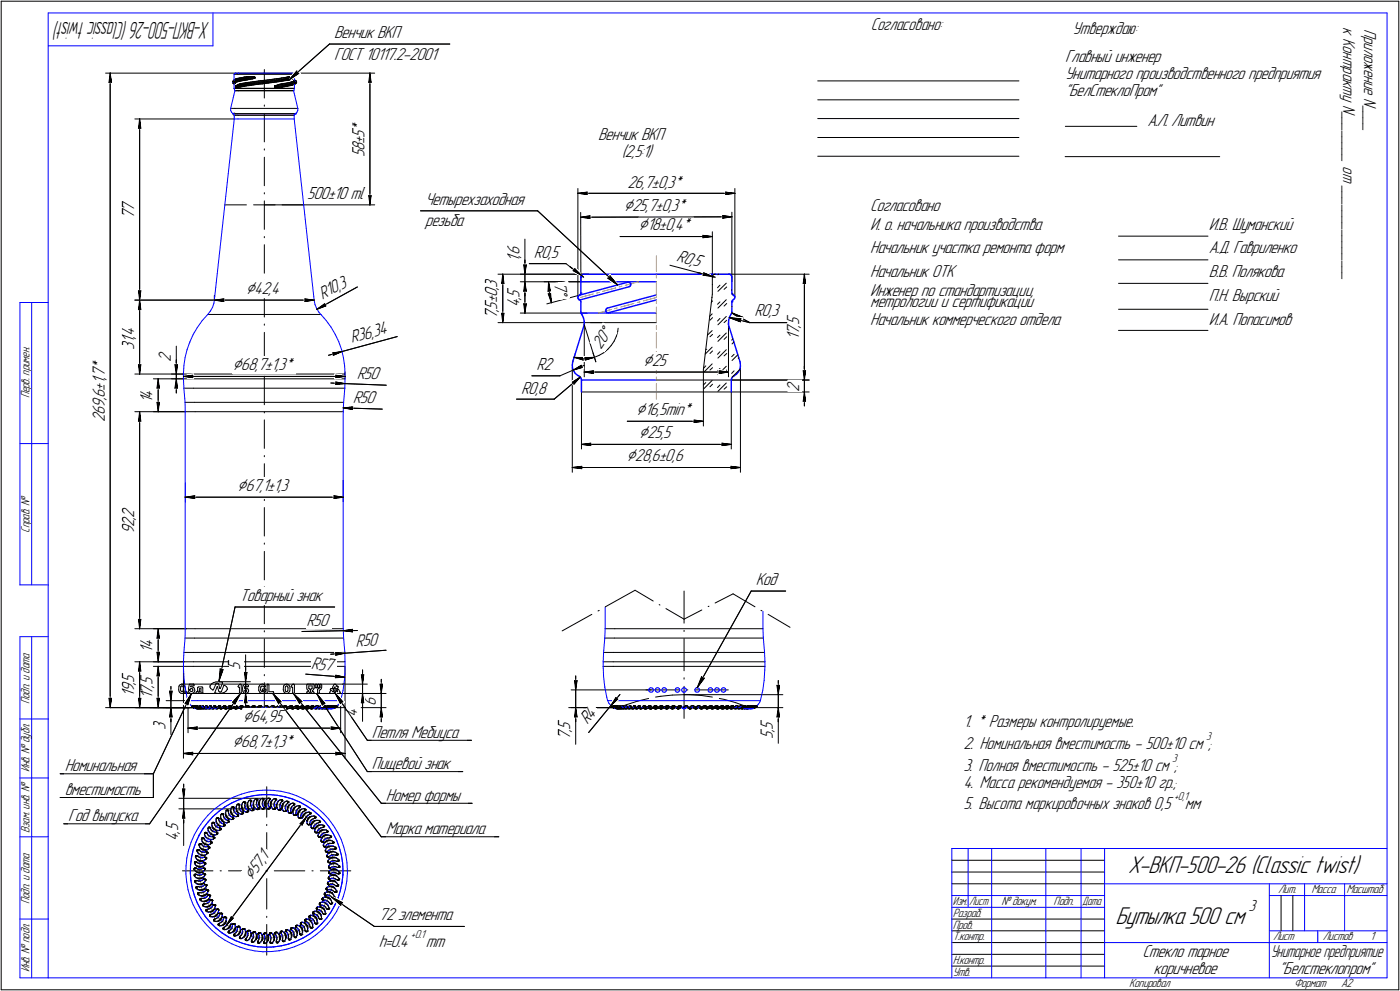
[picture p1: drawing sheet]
<svg xmlns="http://www.w3.org/2000/svg" width="595mm" height="421mm" viewBox="0 0 595 421" stroke-linecap="round" stroke-linejoin="round" font-family="sans-serif">
<defs><g id="words">
<g font-size="10.9">
<text x="479.6" y="371.1">X-BKП-500-26 (Classic twist)</text>
<text x="474" y="392.7">Бутылка 500 см</text>
</g>
<text font-size="10.6" x="89.1" y="9.3" transform="rotate(180 89.1 9.3)">X-BKП-500-26 (Classictwist)</text>
<g font-size="8.5">
<text x="265.1" y="89.6">Ç25,7±0,3*</text>
<text x="271.4" y="97.9">Ç18±0,4*</text>
<text x="104.5" y="124.9">Ç42</text>
<text x="273.4" y="155.4">Ç2</text>
<text x="98.8" y="157.3">Ç68,7±1,3*</text>
<text x="270.4" y="176.4">Ç16,5min*</text>
<text x="271.5" y="186.2">Ç25,5</text>
<text x="266.3" y="196">Ç28,6±0,6</text>
<text x="100.8" y="208.6">Ç67,1</text>
<text x="103.2" y="306.7">Ç64,95</text>
<text x="98.8" y="317.5">Ç68,7±1,3*</text>
<text x="107" y="374.1" transform="rotate(-54 107 374.1)">Ç57,</text>
</g>
<g font-size="7.8">
<text x="570.8" y="11.5" transform="rotate(90 570.8 11.5)">к</text>
<text x="142" y="16.2">Венчик ВКП</text>
<text x="370.2" y="12.8">Согласовано:</text>
<text x="455.8" y="14.4">Утверждаю:</text>
<text x="570.8" y="16.2" transform="rotate(90 570.8 16.2)">К</text>
<text x="579.8" y="12.3" transform="rotate(90 579.8 12.3)">П</text>
<text x="579.8" y="15.3" transform="rotate(90 579.8 15.3)">р</text>
<text x="570.8" y="19.2" transform="rotate(90 570.8 19.2)">о</text>
<text x="570.8" y="21.8" transform="rotate(90 570.8 21.8)">н</text>
<text x="579.8" y="18" transform="rotate(90 579.8 18)">и</text>
<text x="579.8" y="20.7" transform="rotate(90 579.8 20.7)">л</text>
<text x="579.8" y="23.3" transform="rotate(90 579.8 23.3)">о</text>
<text x="142" y="25.3">ГОСТ 10117.2-2001</text>
<text x="452.7" y="26.3">Главный инженер</text>
<text x="570.8" y="24.5" transform="rotate(90 570.8 24.5)">т</text>
<text x="570.8" y="28.2" transform="rotate(90 570.8 28.2)">р</text>
<text x="579.8" y="25.9" transform="rotate(90 579.8 25.9)">ж</text>
<text x="579.8" y="29.2" transform="rotate(90 579.8 29.2)">е</text>
<text x="452.7" y="33.5">Унитарного производственного предприятия</text>
<text x="570.8" y="30.8" transform="rotate(90 570.8 30.8)">а</text>
<text x="570.8" y="33.5" transform="rotate(90 570.8 33.5)">к</text>
<text x="579.8" y="31.9" transform="rotate(90 579.8 31.9)">н</text>
<text x="579.8" y="34.5" transform="rotate(90 579.8 34.5)">и</text>
<text x="452.7" y="40.6">&quot;БелСтеклоПром&quot;</text>
<text x="570.8" y="36.2" transform="rotate(90 570.8 36.2)">т</text>
<text x="570.8" y="39.9" transform="rotate(90 570.8 39.9)">у</text>
<text x="579.8" y="37.2" transform="rotate(90 579.8 37.2)">е</text>
<text x="579.8" y="41.8" transform="rotate(90 579.8 41.8)">N</text>
<text x="570.8" y="44.4" transform="rotate(90 570.8 44.4)">N</text>
<text x="570.8" y="47.5" transform="rotate(90 570.8 47.5)">_</text>
<text x="579.8" y="44.9" transform="rotate(90 579.8 44.9)">_</text>
<text x="579.8" y="47.5" transform="rotate(90 579.8 47.5)">_</text>
<text x="487.7" y="53.6">А.Л. Литвин</text>
<text x="570.8" y="50.1" transform="rotate(90 570.8 50.1)">_</text>
<text x="570.8" y="52.8" transform="rotate(90 570.8 52.8)">_</text>
<text x="579.8" y="50.1" transform="rotate(90 579.8 50.1)">_</text>
<text x="579.8" y="52.8" transform="rotate(90 579.8 52.8)">_</text>
<text x="154.9" y="58.6" transform="rotate(-90 154.9 58.6)">5</text>
<text x="154.9" y="56" transform="rotate(-90 154.9 56)">*</text>
<text x="254.2" y="59.6">Венчик ВКП</text>
<text x="570.8" y="55.5" transform="rotate(90 570.8 55.5)">_</text>
<text x="570.8" y="58.1" transform="rotate(90 570.8 58.1)">_</text>
<text x="154.9" y="64.3" transform="rotate(-90 154.9 64.3)">8</text>
<text x="154.9" y="61.2" transform="rotate(-90 154.9 61.2)">±</text>
<text x="570.8" y="60.7" transform="rotate(90 570.8 60.7)">_</text>
<text x="570.8" y="63.4" transform="rotate(90 570.8 63.4)">_</text>
<text x="154.9" y="66.9" transform="rotate(-90 154.9 66.9)">5</text>
<text x="264.2" y="66.7">(2,5:1)</text>
<text x="570.8" y="66" transform="rotate(90 570.8 66)">_</text>
<text x="570.8" y="70.7" transform="rotate(90 570.8 70.7)">о</text>
<text x="570.8" y="73.3" transform="rotate(90 570.8 73.3)">т</text>
<text x="266.7" y="79.8">26,7±0,3*</text>
<text x="570.8" y="79" transform="rotate(90 570.8 79)">_</text>
<text x="570.8" y="81.6" transform="rotate(90 570.8 81.6)">_</text>
<text x="57" y="89.9" transform="rotate(-90 57 89.9)">7</text>
<text x="130.6" y="84.8">500±10 ml</text>
<text x="180.7" y="87">Четырехзаходная</text>
<text x="369.9" y="89.5">Согласовано</text>
<text x="570.8" y="84.3" transform="rotate(90 570.8 84.3)">_</text>
<text x="570.8" y="87" transform="rotate(90 570.8 87)">_</text>
<text x="570.8" y="89.6" transform="rotate(90 570.8 89.6)">_</text>
<text x="57" y="93" transform="rotate(-90 57 93)">7</text>
<text x="570.8" y="92.2" transform="rotate(90 570.8 92.2)">_</text>
<text x="570.8" y="94.9" transform="rotate(90 570.8 94.9)">_</text>
<text x="180.7" y="96.1">резьба</text>
<text x="369.9" y="97.5">И. о. начальника производства</text>
<text x="513.8" y="97.5">И.В. Шуманский</text>
<text x="570.8" y="97.5" transform="rotate(90 570.8 97.5)">_</text>
<text x="570.8" y="100.2" transform="rotate(90 570.8 100.2)">_</text>
<text x="369.9" y="107.5">Начальник участка ремонта форм</text>
<text x="513.8" y="107.5">А.Д. Гавриленко</text>
<text x="570.8" y="102.8" transform="rotate(90 570.8 102.8)">_</text>
<text x="570.8" y="105.5" transform="rotate(90 570.8 105.5)">_</text>
<text x="220.8" y="111.4" transform="rotate(-90 220.8 111.4)">1</text>
<text x="220.8" y="109.5" transform="rotate(-90 220.8 109.5)">,</text>
<text x="220.8" y="108.4" transform="rotate(-90 220.8 108.4)">6</text>
<text x="226.9" y="109.7">R0,5</text>
<text x="287.3" y="111" transform="rotate(15 287.3 111)">R0,</text>
<text x="294.1" y="112.8" transform="rotate(15 294.1 112.8)">5</text>
<text x="570.8" y="108.1" transform="rotate(90 570.8 108.1)">_</text>
<text x="570.8" y="110.7" transform="rotate(90 570.8 110.7)">_</text>
<text x="570.8" y="113.4" transform="rotate(90 570.8 113.4)">_</text>
<text x="369.9" y="117.5">Начальник ОТК</text>
<text x="513.8" y="117.5">В.В. Полякова</text>
<text x="570.8" y="116.1" transform="rotate(90 570.8 116.1)">_</text>
<text x="114.1" y="124.9">,4</text>
<text x="145.1" y="123" transform="rotate(-29 145.1 123)">3</text>
<text x="211.3" y="123.3" transform="rotate(-90 211.3 123.3)">,</text>
<text x="211.3" y="122.3" transform="rotate(-90 211.3 122.3)">3</text>
<text x="235.5" y="120.4" transform="rotate(82 235.5 120.4)">7Å</text>
<text x="369.9" y="125.6">Инженер по стандартизации,</text>
<text x="137.1" y="127.4" transform="rotate(-29 137.1 127.4)">R10,</text>
<text x="211.3" y="131.7" transform="rotate(-90 211.3 131.7)">5</text>
<text x="211.3" y="128.9" transform="rotate(-90 211.3 128.9)">±</text>
<text x="211.3" y="126.3" transform="rotate(-90 211.3 126.3)">0</text>
<text x="220.8" y="130.6" transform="rotate(-90 220.8 130.6)">4</text>
<text x="220.8" y="127.6" transform="rotate(-90 220.8 127.6)">,</text>
<text x="220.8" y="126.5" transform="rotate(-90 220.8 126.5)">5</text>
<text x="369.9" y="130.6">метрологии и сертификации</text>
<text x="513.8" y="128">П.Н. Вырский</text>
<text x="211.3" y="135.7" transform="rotate(-90 211.3 135.7)">7</text>
<text x="211.3" y="132.7" transform="rotate(-90 211.3 132.7)">,</text>
<text x="320.6" y="134.5">R0,3</text>
<text x="57" y="143.8" transform="rotate(-90 57 143.8)">,</text>
<text x="57" y="142.8" transform="rotate(-90 57 142.8)">4</text>
<text x="159" y="143.3" transform="rotate(-15 159 143.3)">34</text>
<text x="339.6" y="142.2" transform="rotate(-90 339.6 142.2)">7</text>
<text x="339.6" y="139.2" transform="rotate(-90 339.6 139.2)">,</text>
<text x="339.6" y="138.2" transform="rotate(-90 339.6 138.2)">5</text>
<text x="369.9" y="138">Начальник коммерческого отдела</text>
<text x="513.8" y="138">И.А. Попасимов</text>
<text x="57" y="148.5" transform="rotate(-90 57 148.5)">3</text>
<text x="57" y="145.8" transform="rotate(-90 57 145.8)">1</text>
<text x="149.6" y="145.8" transform="rotate(-15 149.6 145.8)">R36,</text>
<text x="255.4" y="148.7" transform="rotate(-56 255.4 148.7)">20Å</text>
<text x="339.6" y="144.3" transform="rotate(-90 339.6 144.3)">1</text>
<text x="72.6" y="153.9" transform="rotate(-90 72.6 153.9)">2</text>
<text x="280" y="155.4">5</text>
<text x="44.5" y="161.4" transform="rotate(-90 44.5 161.4)">,</text>
<text x="44.5" y="160.3" transform="rotate(-90 44.5 160.3)">7</text>
<text x="44.5" y="157.2" transform="rotate(-90 44.5 157.2)">*</text>
<text x="151.7" y="160.9" transform="rotate(2 151.7 160.9)">R50</text>
<text x="228" y="157.4">R2</text>
<text x="44.5" y="165.9" transform="rotate(-90 44.5 165.9)">±</text>
<text x="44.5" y="163.3" transform="rotate(-90 44.5 163.3)">1</text>
<text x="221.5" y="167.2">R0,8</text>
<text x="339.6" y="166.4" transform="rotate(-90 339.6 166.4)">2</text>
<text x="44.5" y="173.1" transform="rotate(-90 44.5 173.1)">9</text>
<text x="44.5" y="170.1" transform="rotate(-90 44.5 170.1)">,</text>
<text x="44.5" y="169" transform="rotate(-90 44.5 169)">6</text>
<text x="64.9" y="171.4" transform="rotate(-90 64.9 171.4)">1</text>
<text x="64.9" y="169.3" transform="rotate(-90 64.9 169.3)">4</text>
<text x="149.9" y="171.1" transform="rotate(2 149.9 171.1)">R50</text>
<text x="44.5" y="179.2" transform="rotate(-90 44.5 179.2)">2</text>
<text x="44.5" y="176.2" transform="rotate(-90 44.5 176.2)">6</text>
<text x="113.5" y="208.6">±1,3</text>
<text x="57" y="220.9" transform="rotate(-90 57 220.9)">,</text>
<text x="57" y="219.9" transform="rotate(-90 57 219.9)">2</text>
<text x="57" y="227" transform="rotate(-90 57 227)">9</text>
<text x="57" y="223.9" transform="rotate(-90 57 223.9)">2</text>
<text x="321.2" y="248.6">Код</text>
<text x="101.9" y="255.4">Това</text>
<text x="112.9" y="255.4">рный знак</text>
<text x="130.2" y="265.9">R50</text>
<text x="64.9" y="275.5" transform="rotate(-90 64.9 275.5)">4</text>
<text x="151.3" y="274.8" transform="rotate(-4 151.3 274.8)">R50</text>
<text x="64.9" y="277.5" transform="rotate(-90 64.9 277.5)">1</text>
<text x="102.1" y="284.6" transform="rotate(-90 102.1 284.6)">5</text>
<text x="132.2" y="284.2" transform="rotate(5 132.2 284.2)">R57</text>
<text x="57" y="291.1" transform="rotate(-90 57 291.1)">,</text>
<text x="57" y="290.1" transform="rotate(-90 57 290.1)">5</text>
<text x="64.9" y="292.1" transform="rotate(-90 64.9 292.1)">,</text>
<text x="64.9" y="291.1" transform="rotate(-90 64.9 291.1)">5</text>
<text x="57" y="296.2" transform="rotate(-90 57 296.2)">1</text>
<text x="57" y="294.1" transform="rotate(-90 57 294.1)">9</text>
<text x="64.9" y="297.1" transform="rotate(-90 64.9 297.1)">1</text>
<text x="64.9" y="295.1" transform="rotate(-90 64.9 295.1)">7</text>
<text x="151.8" y="304.5" transform="rotate(-90 151.8 304.5)">4</text>
<text x="159.8" y="300.1" transform="rotate(-90 159.8 300.1)">6</text>
<text x="70.3" y="310" transform="rotate(-90 70.3 310)">3</text>
<text x="242.4" y="311.1" transform="rotate(-90 242.4 311.1)">,</text>
<text x="242.4" y="310" transform="rotate(-90 242.4 310)">5</text>
<text x="249.7" y="308.2" transform="rotate(-51 249.7 308.2)">R4</text>
<text x="328.4" y="311.1" transform="rotate(-90 328.4 311.1)">,</text>
<text x="328.4" y="310" transform="rotate(-90 328.4 310)">5</text>
<text x="409.4" y="308.9">1. * Размеры контролируемые.</text>
<text x="158.1" y="313.5">Петля Мебиуса</text>
<text x="242.4" y="314.2" transform="rotate(-90 242.4 314.2)">7</text>
<text x="328.4" y="313.8" transform="rotate(-90 328.4 313.8)">5</text>
<text x="409.4" y="318.2">2. Номинальная вместимость - 500±10 см ;</text>
<text x="27.5" y="327.7">Номинальная</text>
<text x="158.1" y="326.7">Пищевой знак</text>
<text x="409.4" y="327.5">3. Полная вместимость - 525±10 см ;</text>
<text x="409.4" y="334.6">4. Масса рекомендуемая - 350±10 гр.;</text>
<text x="27.5" y="337.7">вместимость</text>
<text x="164" y="340.2">Номер формы</text>
<text x="409.4" y="343.9">5. Высота маркировочных знаков 0,5</text>
<text x="503.6" y="343.9">мм</text>
<text x="29" y="349">Год выпуска</text>
<text x="75.7" y="353.1" transform="rotate(-90 75.7 353.1)">5</text>
<text x="75.7" y="357.2" transform="rotate(-90 75.7 357.2)">4</text>
<text x="75.7" y="354.2" transform="rotate(-90 75.7 354.2)">,</text>
<text x="164" y="354.5">Марка материала</text>
<text x="113.1" y="365.8" transform="rotate(-54 113.1 365.8)">1</text>
<text x="161" y="391.1">72 элемента</text>
<text x="161" y="402.3">h=0.4</text>
<text x="181" y="402.3">mm</text>
<text x="485.6" y="406.7">Стекло тарное</text>
<text x="490.3" y="413.7">коричневое</text>
<text x="543.7" y="413.7">&quot;Белстеклопром&quot;</text>
</g>
<text font-size="7.6" x="540.1" y="406.7">Унитарное предприятие</text>
<text font-size="7.3" x="530.7" y="387.3">3</text>
<g font-size="5.4">
<text x="12.5" y="169.2" transform="rotate(-90 12.5 169.2)">Перв. примен.</text>
<text x="12.5" y="226.3" transform="rotate(-90 12.5 226.3)">Справ. №</text>
<text x="12.5" y="299.1" transform="rotate(-90 12.5 299.1)">Подп. и дата</text>
<text x="12.5" y="328.2" transform="rotate(-90 12.5 328.2)">Инв. № дубл.</text>
<text x="12.5" y="353.9" transform="rotate(-90 12.5 353.9)">Взам. инв. №</text>
<text x="543.3" y="379.5">Лит.</text>
<text x="557.4" y="379.5">Масса</text>
<text x="572.3" y="379.5">Масштаб</text>
<text x="12.5" y="384.1" transform="rotate(-90 12.5 384.1)">Подп. и дата</text>
<text x="405" y="389.6">Разраб.</text>
<text x="425.6" y="384.5">№ докум.</text>
<text x="447.8" y="384.5">Подп.</text>
<text x="405" y="394.5">Пров.</text>
<text x="405" y="399.5">Т.контр.</text>
<text x="541.1" y="399.5">Лист</text>
<text x="562.3" y="399.5">Листов</text>
<text x="582.4" y="399.5">1</text>
<text x="12.5" y="413.2" transform="rotate(-90 12.5 413.2)">Инв. № подл.</text>
<text x="405" y="409.5">Н.контр.</text>
<text x="405" y="414.5">Утв.</text>
<text x="480" y="419.5">Копировал</text>
<text x="550" y="419.5">Формат</text>
<text x="570" y="419.5">A2</text>
</g>
<g font-size="5.3">
<text x="405" y="384.5">Изм.</text>
<text x="412" y="384.5">Лист</text>
<text x="460" y="384.5">Дата</text>
</g>
<g font-size="5.1">
<text x="512.7" y="314.4">3</text>
<text x="498.2" y="323.6">3</text>
<text x="499" y="340">+0,1</text>
<text x="174.7" y="398.4">+0.1</text>
</g>
</g></defs>
<g fill="#fff" stroke="#fff" stroke-width=".43">
<path d="M298.7 115.3h.3zM298.7 115.4h.4zM298.7 115.5h.7zM298.7 115.6h.9zM298.6 115.7h1.2zM298.6 115.7h1.4zM298.6 115.8h1.6zM298.6 115.9h1.8zM298.5 116h2.2zM298.5 116.1h2.3zM298.5 116.2h2.6zM298.5 116.2h2.7zM298.4 116.3h3zM298.4 116.4h3.1zM298.4 116.5h3.2zM298.4 116.6h3.4zM298.4 116.7h3.4zM298.4 116.8h3.5zM298.3 116.8h3.7zM298.3 116.9h3.9zM298.3 117h4zM298.2 117.1h4.1zM298.2 117.2h4.3zM298.2 117.3h4.4zM298.1 117.3h4.6zM298.8 117.4h4zM299.5 117.5h2.7zM300.1 117.6h1.4z"/>
<path d="M298.2 99.5h.7zM298.2 99.6h1.4zM298.2 99.7h2zM298.2 99.7h2.7zM298.2 99.8h3zM298.2 99.9h3.1zM298.2 100h3.4zM298.2 100.1h3.6zM298.2 100.2h3.8zM298.2 100.2h4zM298.2 100.3h4.2zM298.2 100.4h4.4zM298.2 100.5h4.6zM298.2 100.6h4.4zM298.2 100.7h4.1zM298.2 100.8h3.9zM298.2 100.8h3.6zM298.2 100.9h3.5zM298.2 101h3.2zM298.2 101.1h3zM298.2 101.2h2.7zM298.2 101.3h2.2zM298.2 101.3h1.7zM298.2 101.4h1.1zM298.2 101.5h.6z"/>
<path d="M250.6 91.3h.7zM249.9 91.4h1.4zM249.3 91.4h2zM248.6 91.5h2.7zM248.4 91.6h2.9zM248.2 91.7h3.1zM248 91.8h3.3zM247.8 91.9h3.5zM247.6 91.9h3.7zM247.4 92h3.9zM247.2 92.1h4.1zM247.1 92.2h4.2zM246.8 92.3h4.5zM247.1 92.4h4.2zM247.3 92.5h4zM247.5 92.5h3.8zM247.7 92.6h3.6zM248 92.7h3.3zM248.2 92.8h3.1zM248.4 92.9h2.9zM248.6 93h2.7zM249.3 93h2zM249.9 93.1h1.4zM250.6 93.2h.7z"/>
<path d="M306.6 91.1h.6zM306.6 91.2h1.1zM306.6 91.3h1.7zM306.6 91.4h2.2zM306.6 91.4h2.7zM306.6 91.5h2.9zM306.6 91.6h3.2zM306.6 91.7h3.4zM306.6 91.8h3.6zM306.6 91.9h3.9zM306.6 91.9h4zM306.6 92h4.3zM306.6 92.1h4.5zM306.6 92.2h4.3zM306.6 92.3h4.1zM306.6 92.4h3.9zM306.6 92.5h3.7zM306.6 92.5h3.5zM306.6 92.6h3.3zM306.6 92.7h3.1zM306.6 92.8h2.9zM306.6 92.9h2.7zM306.6 93h2zM306.6 93h1.3zM306.6 93.1h.7z"/>
<path d="M249.4 81.1h.7zM248.8 81.2h1.3zM248.1 81.3h2zM247.4 81.4h2.7zM247.2 81.4h2.9zM247.1 81.5h3zM246.8 81.6h3.3zM246.6 81.7h3.5zM246.5 81.8h3.6zM246.2 81.9h3.9zM246 82h4.1zM245.9 82h4.2zM245.6 82.1h4.5zM245.9 82.2h4.2zM246 82.3h4.1zM246.2 82.4h3.9zM246.5 82.5h3.6zM246.6 82.5h3.5zM246.8 82.6h3.3zM247.1 82.7h3zM247.2 82.8h2.9zM247.4 82.9h2.7zM248.1 83h2zM248.8 83.1h1.3zM249.4 83.1h.7z"/>
<path d="M307.8 81.1h.7zM307.8 81.2h1.4zM307.8 81.3h2.1zM307.8 81.4h2.8zM307.8 81.4h3zM307.8 81.5h3.2zM307.8 81.6h3.3zM307.8 81.7h3.6zM307.8 81.8h3.8zM307.8 81.9h3.9zM307.8 82h4.2zM307.8 82h4.4zM307.8 82.1h4.5zM307.8 82.2h4.4zM307.8 82.3h4.2zM307.8 82.4h3.9zM307.8 82.5h3.8zM307.8 82.5h3.6zM307.8 82.6h3.3zM307.8 82.7h3.2zM307.8 82.8h3zM307.8 82.9h2.8zM307.8 83h2.1zM307.8 83.1h1.4zM307.8 83.1h.7z"/>
<path d="M252.3 157.1h.5zM251.8 157.1h1zM251.2 157.2h1.6zM250.7 157.3h2.1zM250.1 157.4h2.7zM249.9 157.5h2.9zM249.7 157.6h3.1zM249.5 157.6h3.3zM249.3 157.7h3.5zM249 157.8h3.8zM248.8 157.9h4zM248.6 158h4.2zM248.3 158.1h4.5zM248.6 158.2h4.2zM248.8 158.2h4zM248.9 158.3h3.9zM249.2 158.4h3.6zM249.3 158.5h3.5zM249.5 158.6h3.3zM249.8 158.7h3zM249.9 158.7h2.9zM250.1 158.8h2.7zM250.8 158.9h2zM251.5 159h1.3zM252.1 159.1h.7z"/>
<path d="M305.1 157.1h.6zM305.1 157.1h1.1zM305.1 157.2h1.7zM305.1 157.3h2.2zM305.1 157.4h2.7zM305.1 157.5h3zM305.1 157.6h3.3zM305.1 157.6h3.4zM305.1 157.7h3.7zM305.1 157.8h3.9zM305.1 157.9h4.1zM305.1 158h4.4zM305.1 158.1h4.5zM305.1 158.2h4.4zM305.1 158.2h4.2zM305.1 158.3h3.9zM305.1 158.4h3.8zM305.1 158.5h3.6zM305.1 158.6h3.3zM305.1 158.7h3.2zM305.1 158.7h3zM305.1 158.8h2.7zM305.1 158.9h2.1zM305.1 159h1.4zM305.1 159.1h.7z"/>
<path d="M294.5 178h.6zM294.5 178.1h1.3zM294.5 178.1h2zM294.5 178.2h2.7zM294.5 178.3h2.9zM294.5 178.4h3.1zM294.5 178.5h3.3zM294.5 178.6h3.5zM294.5 178.6h3.7zM294.5 178.7h3.9zM294.5 178.8h4.1zM294.5 178.9h4.3zM294.5 179h4.5zM294.5 179.1h4.3zM294.5 179.2h4.1zM294.5 179.2h3.9zM294.5 179.3h3.7zM294.5 179.4h3.5zM294.5 179.5h3.3zM294.5 179.6h3.1zM294.5 179.7h2.9zM294.5 179.7h2.7zM294.5 179.8h2zM294.5 179.9h1.3zM294.5 180h.6z"/>
<path d="M251 187.8h.6zM250.3 187.9h1.3zM249.6 188h2zM248.9 188h2.7zM248.8 188.1h2.8zM248.6 188.2h3zM248.3 188.3h3.3zM248.2 188.4h3.4zM248 188.5h3.6zM247.7 188.6h3.9zM247.6 188.6h4zM247.4 188.7h4.2zM247.1 188.8h4.5zM247.4 188.9h4.2zM247.6 189h4zM247.7 189.1h3.9zM248 189.1h3.6zM248.2 189.2h3.4zM248.3 189.3h3.3zM248.6 189.4h3zM248.8 189.5h2.8zM248.9 189.6h2.7zM249.6 189.7h2zM250.3 189.7h1.3zM251 189.8h.6z"/>
<path d="M306.3 187.8h.7zM306.3 187.9h1.4zM306.3 188h2.1zM306.3 188h2.7zM306.3 188.1h3zM306.3 188.2h3.2zM306.3 188.3h3.3zM306.3 188.4h3.6zM306.3 188.5h3.7zM306.3 188.6h3.9zM306.3 188.6h4.2zM306.3 188.7h4.3zM306.3 188.8h4.5zM306.3 188.9h4.3zM306.3 189h4.2zM306.3 189.1h3.9zM306.3 189.1h3.7zM306.3 189.2h3.6zM306.3 189.3h3.3zM306.3 189.4h3.2zM306.3 189.5h3zM306.3 189.6h2.7zM306.3 189.7h2.1zM306.3 189.7h1.4zM306.3 189.8h.7z"/>
<path d="M247.1 197.6h.6zM246.4 197.7h1.3zM245.7 197.8h2zM245 197.9h2.7zM244.9 198h2.8zM244.7 198h3zM244.4 198.1h3.3zM244.3 198.2h3.4zM244.1 198.3h3.6zM243.8 198.4h3.9zM243.7 198.5h4zM243.5 198.5h4.2zM243.2 198.6h4.5zM243.5 198.7h4.2zM243.7 198.8h4zM243.8 198.9h3.9zM244.1 199h3.6zM244.3 199.1h3.4zM244.4 199.1h3.3zM244.7 199.2h3zM244.9 199.3h2.8zM245 199.4h2.7zM245.7 199.5h2zM246.4 199.6h1.3zM247.1 199.6h.6z"/>
<path d="M310.1 197.6h.7zM310.1 197.7h1.4zM310.1 197.8h2.1zM310.1 197.9h2.7zM310.1 198h3zM310.1 198h3.2zM310.1 198.1h3.4zM310.1 198.2h3.6zM310.1 198.3h3.8zM310.1 198.4h4zM310.1 198.5h4.3zM310.1 198.5h4.4zM310.1 198.6h4.6zM310.1 198.7h4.4zM310.1 198.8h4.3zM310.1 198.9h4zM310.1 199h3.8zM310.1 199.1h3.6zM310.1 199.1h3.4zM310.1 199.2h3.2zM310.1 199.3h3zM310.1 199.4h2.7zM310.1 199.5h2.1zM310.1 199.6h1.4zM310.1 199.6h.7z"/>
<path d="M311.1 133h.6zM311.2 133.1h1.1zM311.3 133.2h1.6zM311.4 133.3h1.8zM311.4 133.3h2zM311.5 133.4h2.2zM311.6 133.5h2.3zM311.7 133.6h2.4zM311.7 133.7h2.7zM311.7 133.8h2.9zM311.8 133.9h3.1zM311.9 133.9h3.2zM312 134h3.3zM312 134.1h3.6zM312.1 134.2h3.7zM312.2 134.3h3.9zM312.3 134.4h4zM312.3 134.5h4.2zM312.4 134.5h4.1zM312.5 134.6h3.9zM312.7 134.7h3.7zM312.8 134.8h3.5zM312.8 134.9h3.5zM313 135h3.2zM313.1 135h3.1zM313.3 135.1h2.8zM313.4 135.2h2.7zM313.4 135.3h2.7zM313.6 135.4h2.5zM313.7 135.5h2.3zM313.8 135.6h2.1zM313.9 135.6h2zM314 135.7h1.8zM314.2 135.8h1.6zM314.3 135.9h1.4zM314.4 136h1.3zM314.5 136.1h1.1zM314.6 136.1h1zM314.8 136.2h.8zM314.9 136.3h.7zM315 136.4h.5zM315.1 136.5h.4z"/>
<path d="M311.5 134.7h1.2zM311 134.8h2.4zM310.5 134.9h3.7zM310 135h5zM310.1 135h5.5zM310.2 135.1h5.4zM310.4 135.2h5.2zM310.5 135.3h5.1zM310.6 135.4h5zM310.7 135.5h4.9zM310.8 135.6h4.8zM311 135.6h4.5zM311.1 135.7h4.4zM311.1 135.8h4.4zM311.3 135.9h4.2zM311.4 136h4zM311.5 136.1h3.9zM311.7 136.1h3.7zM312 136.2h3.3zM312.2 136.3h3.1zM312.4 136.4h2.9zM312.7 136.5h2.6zM312.8 136.6h2.5zM313.1 136.7h2.1zM313.3 136.7h1.9zM313.5 136.8h1.7zM313.8 136.9h1.4zM313.9 137h1.3zM314.2 137.1h.9zM314.5 137.2h.6zM314.6 137.2h.5zM314.9 137.3h.2z"/>
<path d="M340.8 157h2.2zM340.9 157.1h2.1zM340.9 157.1h2.1zM340.9 157.2h2.1zM340.9 157.3h2.1zM340.9 157.4h2.1zM340.9 157.5h2.1zM340.9 157.6h2.1zM340.9 157.6h2zM341 157.7h1.9zM341 157.8h1.9zM341 157.9h1.9zM341 158h1.9zM341 158.1h1.9zM341 158.2h1.9zM341 158.2h1.9zM341 158.3h1.8zM341 158.4h1.8zM341 158.5h1.8zM341 158.6h1.8zM341 158.7h1.8zM341 158.7h1.8zM341 158.8h1.8zM341 158.9h1.8zM341 159h1.7zM341.1 159.1h1.6zM341.1 159.2h1.6zM341.1 159.3h1.6zM341.1 159.3h1.6zM341.1 159.4h1.6zM341.1 159.5h1.6zM341.1 159.6h1.6zM341.1 159.7h1.5zM341.2 159.8h1.4zM341.2 159.9h1.4zM341.3 159.9h1.3zM341.3 160h1.3zM341.4 160.1h1.1zM341.4 160.2h1.1zM341.4 160.3h1zM341.5 160.4h.9zM341.5 160.4h.9zM341.5 160.5h.8zM341.5 160.6h.8zM341.6 160.7h.6zM341.6 160.8h.6zM341.6 160.9h.5zM341.7 161h.4zM341.7 161h.4zM341.8 161.1h.3zM341.8 161.2h.3z"/>
<path d="M341.8 116.8h.3zM341.8 116.8h.3zM341.7 116.9h.4zM341.7 117h.4zM341.6 117.1h.5zM341.6 117.2h.6zM341.6 117.3h.6zM341.5 117.3h.8zM341.5 117.4h.8zM341.5 117.5h.9zM341.5 117.6h.9zM341.4 117.7h1zM341.4 117.8h1.1zM341.4 117.9h1.1zM341.3 117.9h1.3zM341.3 118h1.3zM341.2 118.1h1.4zM341.2 118.2h1.4zM341.1 118.3h1.5zM341.1 118.4h1.6zM341.1 118.4h1.6zM341.1 118.5h1.6zM341.1 118.6h1.6zM341.1 118.7h1.6zM341.1 118.8h1.6zM341.1 118.9h1.6zM341 119h1.7zM341 119h1.8zM341 119.1h1.8zM341 119.2h1.8zM341 119.3h1.8zM341 119.4h1.8zM341 119.5h1.8zM341 119.5h1.8zM341 119.6h1.8zM341 119.7h1.9zM341 119.8h1.9zM341 119.9h1.9zM341 120h1.9zM341 120.1h1.9zM341 120.1h1.9zM341 120.2h1.9zM340.9 120.3h2zM340.9 120.4h2.1zM340.9 120.5h2.1zM340.9 120.6h2.1zM340.9 120.6h2.1zM340.9 120.7h2.1zM340.9 120.8h2.1zM340.9 120.9h2.1z"/>
<path d="M341.8 166.8h.3zM341.8 166.9h.3zM341.7 167h.4zM341.7 167h.4zM341.6 167.1h.5zM341.6 167.2h.6zM341.6 167.3h.6zM341.5 167.4h.8zM341.5 167.5h.8zM341.5 167.6h.9zM341.5 167.6h.9zM341.4 167.7h1zM341.4 167.8h1.1zM341.4 167.9h1.1zM341.3 168h1.3zM341.3 168.1h1.3zM341.2 168.1h1.4zM341.2 168.2h1.4zM341.1 168.3h1.5zM341.1 168.4h1.6zM341.1 168.5h1.6zM341.1 168.6h1.6zM341.1 168.7h1.6zM341.1 168.7h1.6zM341.1 168.8h1.6zM341.1 168.9h1.6zM341 169h1.7zM341 169.1h1.8zM341 169.2h1.8zM341 169.2h1.8zM341 169.3h1.8zM341 169.4h1.8zM341 169.5h1.8zM341 169.6h1.8zM341 169.7h1.8zM341 169.8h1.9zM341 169.8h1.9zM341 169.9h1.9zM341 170h1.9zM341 170.1h1.9zM341 170.2h1.9zM341 170.3h1.9zM340.9 170.3h2zM340.9 170.4h2.1zM340.9 170.5h2.1zM340.9 170.6h2.1zM340.9 170.7h2.1zM340.9 170.8h2.1zM340.9 170.9h2.1zM340.9 170.9h2.1z"/>
<path d="M340.8 157h2.2zM340.9 157.1h2.1zM340.9 157.1h2.1zM340.9 157.2h2.1zM340.9 157.3h2.1zM340.9 157.4h2.1zM340.9 157.5h2.1zM340.9 157.6h2.1zM340.9 157.6h2zM341 157.7h1.9zM341 157.8h1.9zM341 157.9h1.9zM341 158h1.9zM341 158.1h1.9zM341 158.2h1.9zM341 158.2h1.9zM341 158.3h1.8zM341 158.4h1.8zM341 158.5h1.8zM341 158.6h1.8zM341 158.7h1.8zM341 158.7h1.8zM341 158.8h1.8zM341 158.9h1.8zM341 159h1.7zM341.1 159.1h1.6zM341.1 159.2h1.6zM341.1 159.3h1.6zM341.1 159.3h1.6zM341.1 159.4h1.6zM341.1 159.5h1.6zM341.1 159.6h1.6zM341.1 159.7h1.5zM341.2 159.8h1.4zM341.2 159.9h1.4zM341.3 159.9h1.3zM341.3 160h1.3zM341.4 160.1h1.1zM341.4 160.2h1.1zM341.4 160.3h1zM341.5 160.4h.9zM341.5 160.4h.9zM341.5 160.5h.8zM341.5 160.6h.8zM341.6 160.7h.6zM341.6 160.8h.6zM341.6 160.9h.5zM341.7 161h.4zM341.7 161h.4zM341.8 161.1h.3zM341.8 161.2h.3z"/>
<path d="M245.6 151.5h3.1zM245.2 151.6h3.5zM244.9 151.6h3.8zM244.4 151.7h4.3zM244 151.8h4.7zM244.2 151.9h4.5zM244.3 152h4.4zM244.4 152.1h4.2zM244.6 152.1h4zM244.8 152.2h3.8zM244.9 152.3h3.7zM245 152.4h3.6zM245.2 152.5h3.4zM245.3 152.6h3.2zM245.4 152.7h3.1zM245.6 152.7h2.9zM245.7 152.8h2.8zM246 152.9h2.5zM246.3 153h2.2zM246.5 153.1h2zM246.8 153.2h1.6zM247.1 153.2h1.3zM247.3 153.3h1.1zM247.6 153.4h.8zM247.8 153.5h.6zM248.1 153.6h.3z"/>
<path d="M248 151.5h3.1zM248.1 151.6h3.4zM248.1 151.6h3.8zM248.1 151.7h4.2zM248.1 151.8h4.5zM248.1 151.9h4.5zM248.1 152h4.3zM248.2 152.1h4.1zM248.2 152.1h3.9zM248.2 152.2h3.9zM248.2 152.3h3.7zM248.2 152.4h3.5zM248.2 152.5h3.4zM248.2 152.6h3.3zM248.2 152.7h3.2zM248.2 152.7h3zM248.2 152.8h2.8zM248.2 152.9h2.6zM248.3 153h2.2zM248.3 153.1h2zM248.3 153.2h1.7zM248.3 153.2h1.5zM248.4 153.3h1.1zM248.4 153.4h.9zM248.4 153.5h.6zM248.4 153.6h.4z"/>
<path d="M247.1 154.6h.3zM247 154.7h.5zM246.8 154.8h.7zM246.6 154.9h1zM246.5 154.9h1.1zM246.4 155h1.2zM246.2 155.1h1.4zM246.1 155.2h1.5zM246 155.3h1.7zM245.8 155.4h1.9zM245.7 155.4h2zM245.5 155.5h2.3zM245.4 155.6h2.4zM245.3 155.7h2.6zM245.1 155.8h2.8zM244.9 155.9h3.1zM244.9 156h3.1zM244.9 156h3.2zM244.8 156.1h3.3zM244.7 156.2h3.5zM244.6 156.3h3.6zM244.5 156.4h3.7zM244.4 156.5h3.8zM244.3 156.5h3.7zM244.3 156.6h3.3zM244.2 156.7h3.2zM244.1 156.8h3zM244 156.9h2.8zM243.9 157h2.6zM243.8 157.1h2.4zM243.8 157.1h2.1z"/>
<path d="M246.4 160.3h.2zM246.1 160.4h.5zM245.9 160.4h.6zM245.6 160.5h.9zM245.4 160.6h1.1zM245.1 160.7h1.4zM244.8 160.8h1.6zM244.7 160.9h1.7zM244.5 161h1.8zM244.4 161h1.9zM244.3 161.1h1.9zM244.2 161.2h2zM244 161.3h2.1zM243.9 161.4h2.2zM243.8 161.5h2.2zM243.7 161.5h2.3zM243.5 161.6h2.5zM243.4 161.7h2.6zM243.2 161.8h2.7zM243.2 161.9h2.7zM243 162h2.8zM242.9 162.1h2.9zM242.7 162.1h3zM242.7 162.2h2.9zM242.5 162.3h3zM242.6 162.4h2.8zM242.7 162.5h2.7zM242.7 162.6h2.6zM242.8 162.6h2.4zM242.8 162.7h2.3zM242.9 162.8h2.1zM243 162.9h1.9zM243.1 163h1.8zM243.2 163.1h1.7zM243.2 163.2h1.6zM243.2 163.2h1.5zM243.3 163.3h1.3zM243.4 163.4h1.1zM243.5 163.5h.9zM243.6 163.6h.7zM243.7 163.7h.6zM243.8 163.7h.4zM243.8 163.8h.3z"/>
<path d="M244.1 113.5h.2zM244 113.6h.4zM244 113.7h.5zM243.9 113.8h.7zM243.8 113.9h.9zM243.8 114h1zM243.8 114h1.1zM243.7 114.1h1.2zM243.6 114.2h1.4zM243.5 114.3h1.6zM243.5 114.4h1.7zM243.4 114.5h1.9zM243.3 114.6h2.1zM243.2 114.6h2.2zM243.2 114.7h2.3zM243.2 114.8h2.4zM243.1 114.9h2.6zM243 115h2.8zM242.9 115.1h3zM242.8 115.1h3.2zM243 115.2h3zM243.2 115.3h2.9zM243.3 115.4h2.9zM243.5 115.5h2.8zM243.7 115.6h2.6zM243.8 115.7h2.6zM243.9 115.7h2.5zM244.1 115.8h2.4zM244.3 115.9h2.2zM244.4 116h2.1zM244.5 116.1h2.1zM244.7 116.2h1.9zM244.9 116.2h1.8zM245 116.3h1.8zM245.2 116.4h1.6zM245.3 116.5h1.6zM245.6 116.6h1.3zM246 116.7h1zM246.2 116.8h.9zM246.5 116.8h.6zM246.9 116.9h.2z"/>
<path d="M233.1 120.1h.2zM233.1 120.1h.3zM233.1 120.2h.3zM233 120.3h.5zM233 120.4h.5zM233 120.5h.6zM232.9 120.6h.7zM232.9 120.6h.8zM232.9 120.7h.8zM232.8 120.8h1zM232.8 120.9h1zM232.8 121h1zM232.7 121.1h1.1zM232.7 121.2h1.2zM232.7 121.2h1.2zM232.7 121.3h1.3zM232.7 121.4h1.3zM232.7 121.5h1.3zM232.6 121.6h1.5zM232.6 121.7h1.5zM232.6 121.8h1.5zM232.6 121.8h1.5zM232.6 121.9h1.5zM232.6 122h1.6zM232.6 122.1h1.6zM232.6 122.2h1.6zM232.6 122.3h1.6zM232.6 122.3h1.6zM232.6 122.4h1.7zM232.5 122.5h1.8zM232.5 122.6h1.8zM232.5 122.7h1.8zM232.5 122.8h1.8zM232.5 122.9h1.8zM232.5 122.9h1.9zM232.5 123h1.9zM232.5 123.1h1.9zM232.5 123.2h1.9zM232.5 123.3h1.9zM232.5 123.4h1.9zM232.4 123.4h2zM232.4 123.5h2zM232.4 123.6h2zM232.4 123.7h2zM232.4 123.8h2.1zM232.4 123.9h2.1zM232.4 124h2.1zM232.4 124h2.1zM232.4 124.1h2.1zM232.4 124.2h1z"/>
<path d="M234.2 124h.4zM233.8 124.1h.8zM233.4 124.2h1.2zM233.1 124.3h1.5zM232.7 124.4h1.9zM232.3 124.5h2.3zM232.4 124.5h2.2zM232.4 124.6h2.2zM232.5 124.7h2.1zM232.5 124.8h2.1zM232.5 124.9h2.1zM232.6 125h2zM232.6 125.1h2zM232.6 125.1h2zM232.7 125.2h1.9zM232.7 125.3h1.9zM232.7 125.4h2zM232.7 125.5h2zM232.7 125.6h2zM232.8 125.6h1.9zM232.8 125.7h1.9zM232.8 125.8h1.9zM232.9 125.9h1.8zM232.9 126h1.8zM232.9 126.1h1.8zM233 126.2h1.7zM233 126.2h1.7zM233.1 126.3h1.6zM233.1 126.4h1.6zM233.1 126.5h1.6zM233.2 126.6h1.5zM233.2 126.7h1.5zM233.2 126.7h1.5zM233.3 126.8h1.4zM233.3 126.9h1.4zM233.3 127h1.4zM233.3 127.1h1.4zM233.4 127.2h1.3zM233.5 127.3h1.1zM233.5 127.3h1.1zM233.6 127.4h1zM233.7 127.5h.9zM233.7 127.6h.9zM233.8 127.7h.7zM233.8 127.8h.7zM233.8 127.8h.7zM233.9 127.9h.6zM234 128h.5zM234 128.1h.5zM234.1 128.2h.3zM234.2 128.3h.2zM234.2 128.4h.2z"/>
<path d="M222.1 112h2.1zM222.2 112.1h2zM222.2 112.2h2zM222.2 112.3h2zM222.2 112.4h2zM222.2 112.4h2zM222.2 112.5h2zM222.2 112.6h2zM222.2 112.7h1.9zM222.2 112.8h1.9zM222.2 112.9h1.9zM222.2 112.9h1.9zM222.2 113h1.9zM222.2 113.1h1.9zM222.2 113.2h1.9zM222.2 113.3h1.9zM222.2 113.4h1.8zM222.3 113.5h1.7zM222.3 113.5h1.7zM222.3 113.6h1.7zM222.3 113.7h1.7zM222.3 113.8h1.7zM222.3 113.9h1.7zM222.3 114h1.7zM222.3 114h1.6zM222.4 114.1h1.5zM222.4 114.2h1.5zM222.4 114.3h1.5zM222.4 114.4h1.5zM222.4 114.5h1.5zM222.4 114.6h1.5zM222.4 114.6h1.5zM222.4 114.7h1.5zM222.5 114.8h1.4zM222.5 114.9h1.4zM222.6 115h1.2zM222.6 115.1h1.2zM222.6 115.1h1.1zM222.7 115.2h1zM222.7 115.3h.9zM222.8 115.4h.8zM222.8 115.5h.8zM222.8 115.6h.7zM222.8 115.7h.7zM222.8 115.7h.6zM222.8 115.8h.6zM222.9 115.9h.5zM222.9 116h.5zM223 116.1h.4zM223 116.2h.3zM223 116.2h.3z"/>
<path d="M223 120h.3zM223 120.1h.3zM223 120.1h.4zM222.9 120.2h.5zM222.9 120.3h.5zM222.8 120.4h.6zM222.8 120.5h.6zM222.8 120.6h.7zM222.8 120.6h.7zM222.8 120.7h.8zM222.8 120.8h.8zM222.7 120.9h.9zM222.7 121h1zM222.6 121.1h1.1zM222.6 121.2h1.2zM222.6 121.2h1.2zM222.5 121.3h1.4zM222.5 121.4h1.4zM222.4 121.5h1.5zM222.4 121.6h1.5zM222.4 121.7h1.5zM222.4 121.8h1.5zM222.4 121.8h1.5zM222.4 121.9h1.5zM222.4 122h1.5zM222.4 122.1h1.5zM222.4 122.2h1.5zM222.3 122.3h1.7zM222.3 122.3h1.7zM222.3 122.4h1.7zM222.3 122.5h1.7zM222.3 122.6h1.7zM222.3 122.7h1.7zM222.3 122.8h1.7zM222.3 122.9h1.7zM222.2 122.9h1.9zM222.2 123h1.9zM222.2 123.1h1.9zM222.2 123.2h1.9zM222.2 123.3h1.9zM222.2 123.4h1.9zM222.2 123.4h1.9zM222.2 123.5h1.9zM222.2 123.6h2zM222.2 123.7h2zM222.2 123.8h2zM222.2 123.9h2zM222.2 124h2zM222.2 124h2zM222.2 124.1h2zM222.2 124.2h2z"/>
<path d="M223 120h.3zM223 120.1h.3zM223 120.1h.4zM222.9 120.2h.5zM222.9 120.3h.5zM222.8 120.4h.6zM222.8 120.5h.6zM222.8 120.6h.7zM222.8 120.6h.7zM222.8 120.7h.8zM222.8 120.8h.8zM222.7 120.9h.9zM222.7 121h1zM222.6 121.1h1.1zM222.6 121.2h1.2zM222.6 121.2h1.2zM222.5 121.3h1.4zM222.5 121.4h1.4zM222.4 121.5h1.5zM222.4 121.6h1.5zM222.4 121.7h1.5zM222.4 121.8h1.5zM222.4 121.8h1.5zM222.4 121.9h1.5zM222.4 122h1.5zM222.4 122.1h1.5zM222.4 122.2h1.5zM222.3 122.3h1.7zM222.3 122.3h1.7zM222.3 122.4h1.7zM222.3 122.5h1.7zM222.3 122.6h1.7zM222.3 122.7h1.7zM222.3 122.8h1.7zM222.3 122.9h1.7zM222.2 122.9h1.9zM222.2 123h1.9zM222.2 123.1h1.9zM222.2 123.2h1.9zM222.2 123.3h1.9zM222.2 123.4h1.9zM222.2 123.4h1.9zM222.2 123.5h1.9zM222.2 123.6h2zM222.2 123.7h2zM222.2 123.8h2zM222.2 123.9h2zM222.2 124h2zM222.2 124h2zM222.2 124.1h2zM222.2 124.2h2z"/>
<path d="M222.1 128.5h2.1zM222.2 128.6h2zM222.2 128.7h2zM222.2 128.8h2zM222.2 128.9h2zM222.2 128.9h2zM222.2 129h2zM222.2 129.1h2zM222.2 129.2h1.9zM222.2 129.3h1.9zM222.2 129.4h1.9zM222.2 129.5h1.9zM222.2 129.5h1.9zM222.2 129.6h1.9zM222.2 129.7h1.9zM222.2 129.8h1.9zM222.2 129.9h1.8zM222.3 130h1.7zM222.3 130h1.7zM222.3 130.1h1.7zM222.3 130.2h1.7zM222.3 130.3h1.7zM222.3 130.4h1.7zM222.3 130.5h1.7zM222.3 130.6h1.6zM222.4 130.6h1.5zM222.4 130.7h1.5zM222.4 130.8h1.5zM222.4 130.9h1.5zM222.4 131h1.5zM222.4 131.1h1.5zM222.4 131.1h1.5zM222.4 131.2h1.5zM222.5 131.3h1.4zM222.5 131.4h1.4zM222.6 131.5h1.2zM222.6 131.6h1.2zM222.6 131.7h1.1zM222.7 131.7h1zM222.7 131.8h.9zM222.8 131.9h.8zM222.8 132h.8zM222.8 132.1h.7zM222.8 132.2h.7zM222.8 132.2h.6zM222.8 132.3h.6zM222.9 132.4h.5zM222.9 132.5h.5zM223 132.6h.4zM223 132.7h.3zM223 132.8h.3z"/>
<path d="M213.6 116.8h.3zM213.6 116.8h.3zM213.5 116.9h.5zM213.5 117h.5zM213.4 117.1h.6zM213.4 117.2h.6zM213.4 117.3h.6zM213.4 117.3h.7zM213.4 117.4h.7zM213.3 117.5h.9zM213.3 117.6h.9zM213.2 117.7h1zM213.2 117.8h1.1zM213.2 117.9h1.1zM213.1 117.9h1.3zM213.1 118h1.3zM213 118.1h1.5zM213 118.2h1.5zM212.9 118.3h1.6zM212.9 118.4h1.6zM212.9 118.4h1.6zM212.9 118.5h1.6zM212.9 118.6h1.6zM212.9 118.7h1.6zM212.9 118.8h1.6zM212.9 118.9h1.6zM212.9 119h1.6zM212.9 119h1.7zM212.9 119.1h1.7zM212.9 119.2h1.7zM212.9 119.3h1.7zM212.9 119.4h1.7zM212.9 119.5h1.7zM212.9 119.5h1.7zM212.8 119.6h1.8zM212.8 119.7h1.9zM212.8 119.8h1.9zM212.8 119.9h1.9zM212.8 120h1.9zM212.8 120.1h1.9zM212.8 120.1h1.9zM212.8 120.2h1.9zM212.7 120.3h2zM212.7 120.4h2.1zM212.7 120.5h2.1zM212.7 120.6h2.1zM212.7 120.6h2.1zM212.7 120.7h2.1zM212.7 120.8h2.1zM212.7 120.9h2.1z"/>
<path d="M212.6 132.6h2.2zM212.7 132.7h2.1zM212.7 132.8h2.1zM212.7 132.8h2.1zM212.7 132.9h2.1zM212.7 133h2.1zM212.7 133.1h2.1zM212.7 133.2h2.1zM212.7 133.3h2zM212.8 133.3h1.9zM212.8 133.4h1.9zM212.8 133.5h1.9zM212.8 133.6h1.9zM212.8 133.7h1.9zM212.8 133.8h1.9zM212.8 133.9h1.9zM212.8 133.9h1.8zM212.9 134h1.7zM212.9 134.1h1.7zM212.9 134.2h1.7zM212.9 134.3h1.7zM212.9 134.4h1.7zM212.9 134.5h1.7zM212.9 134.5h1.7zM212.9 134.6h1.6zM212.9 134.7h1.6zM212.9 134.8h1.6zM212.9 134.9h1.6zM212.9 135h1.6zM212.9 135h1.6zM212.9 135.1h1.6zM212.9 135.2h1.6zM212.9 135.3h1.6zM213 135.4h1.5zM213 135.5h1.5zM213.1 135.6h1.3zM213.1 135.6h1.3zM213.2 135.7h1.1zM213.2 135.8h1.1zM213.2 135.9h1zM213.3 136h.9zM213.3 136.1h.9zM213.4 136.1h.7zM213.4 136.2h.7zM213.4 136.3h.6zM213.4 136.4h.6zM213.4 136.5h.6zM213.5 136.6h.5zM213.5 136.7h.5zM213.6 136.7h.3zM213.6 136.8h.3z"/>
<path d="M259.2 116.6h.2zM259.1 116.7h.4zM259 116.8h.6zM258.9 116.8h.8zM258.8 116.9h.9zM258.7 117h1.1zM258.7 117.1h1.1zM258.6 117.2h1.3zM258.5 117.3h1.5zM258.4 117.3h1.7zM258.4 117.4h1.7zM258.3 117.5h1.9zM258.2 117.6h2.1zM258.1 117.7h2.2zM258.1 117.8h2.3zM258 117.9h2.4zM257.9 117.9h2.6zM257.8 118h2.8zM257.7 118.1h3zM257.6 118.2h3.2zM257.6 118.3h3.3zM257.7 118.4h3.2zM257.8 118.4h3.1zM258 118.5h3zM258.1 118.6h3zM258.2 118.7h3zM258.3 118.8h3zM258.5 118.9h2.8zM258.6 119h2.8zM258.7 119h2.8zM258.8 119.1h2.7zM259 119.2h2.6zM259.1 119.3h2.5zM259.2 119.4h2.5zM259.3 119.5h2.4zM259.5 119.5h2.3zM259.6 119.6h2.2zM259.8 119.7h2.1zM259.8 119.8h2.1zM260 119.9h2zM260.1 120h1.9zM260.3 120.1h1.7zM260.3 120.1h1.7zM260.5 120.2h1.6zM260.6 120.3h1.5zM260.7 120.4h1.5zM260.9 120.5h1.3zM261.2 120.6h1.1zM261.4 120.6h.9zM261.6 120.7h.8zM261.9 120.8h.5zM262 120.9h.5z"/>
</g>
<g fill="none" stroke="#000" stroke-width=".43">
<path d="M178.7 89.6h49.8zM228.5 89.6l34 31.5zM245.6 80.1v46.5zM245.6 82.1l4-.5zM245.6 82.1l4 .5zM245.6 82.1h66.7zM246.8 90.3l.1 29.4zM246.8 92.3l4-.6zM246.8 92.3l4 .5zM246.8 92.3l64.3-.2zM249.2 82.1l.4 .5zM249.6 81.6l-.4 .5z"/>
<path d="M250.4 92.2l.4 .6zM250.8 91.7l-.4 .5zM298.7 100l.4 .5zM298.7 100l4.1 .5zM302.8 98.5v19.3zM307.1 92.7l4-.6zM307.1 91.6l.3 .5zM307.1 91.6l4 .5zM307.4 92.1l-.3 .6zM308.4 82.6l3.9-.5zM308.4 81.6l.4 .5zM308.4 81.6l3.9 .5z"/>
<path d="M308.8 82.1l-.4 .5zM311.1 90.2v29.4zM312.3 80.1v46.2zM211.7 116.5h44.6zM213.7 116.5l.5 4zM213.7 116.5l-.5 4zM213.7 116.5v20.6zM221.1 116.5h29.1zM221.1 119.7h29.4zM222.6 112.5l.5 .4zM222.6 112.5l.5 4zM223.1 112.9l.6-.4z"/>
<path d="M223.1 110.5v6zM223.1 119.7l-.5 4.1zM223.1 119.7l.6 4.1zM223.1 119.7v6zM223.1 116.5v3.2zM223.1 101.6v14.9zM223.1 119.7v13.3zM223.7 112.5l-.6 4zM225 112h15.5zM231.2 119.7h15.7zM233.2 119.7l.7 4zM233.2 119.7l-.3 4.1z"/>
<path d="M233.2 119.7l.1 3.5zM240.5 112l6.6 5zM242.3 113.4l4.8 3.6zM243.6 115l.7-.2zM243.6 115l3.5 2zM244.3 114.1l2.8 2.9zM244.3 114.1v.7zM247.1 117l1 .8zM258.3 118.2l4.2 2.9zM258.3 118.2l.9-.2zM259.2 117.2v.8zM259.2 117.2l3.3 3.9z"/>
<path d="M263.6 100.5h39.2zM279 116.5h64.9zM284.7 112.7l18.1 4.7zM296.9 115.9l5.9 1.5zM298.7 101l4.1-.5zM298.8 116.9l.5-.4zM298.8 116.9l4 .5zM299 115.9l3.8 1.5zM299 115.9l.3 .6zM299.1 100.5l-.4 .5zM302.8 117.4l1.2 .4zM341.9 116.5l.5 4z"/>
<path d="M341.9 116.5l-.5 4zM341.9 116.5v45zM211.7 137.1h44.7zM213.2 120.5l.5-.4zM213.2 133.1l.5 4zM213.2 133.1l.5 .3zM213.7 120.1l.5 .4zM213.7 133.4l.5-.3zM214.2 133.1l-.5 4zM221.1 133h28.3zM222.6 123.8l.5-.4zM222.6 129l.5 4z"/>
<path d="M222.6 129l.5 .4zM223.1 123.4l.6 .4zM223.1 129.4l.6-.4zM223.7 129l-.6 4zM232.4 129.1l14-3.7zM232.9 123.8l.5-.4zM233 124.8l1.4 3.8zM233 124.8l.6 .3zM233.3 123.2l.5 3.3zM233.4 123.4l.5 .3zM233.8 126.5l.6 2.1zM234 124.6l-.4 .5z"/>
<path d="M234 124.6l.4 4zM248.3 136.7v23.4zM251 137.1h28zM262.7 139.4l-.1 1.4zM309.6 137.9v22.2zM310 135l5 .5zM310 135l4.7 1.7zM310 135l8.7 2.1zM311.1 132.9l4.6 1.9zM311.1 132.9l4 3zM311.1 132.9l7.6 4.2zM314.4 136.1l.3 .6z"/>
<path d="M315 135.1l.7-.3zM315 135.1l.1 .8zM315 135.5l-.6 .6zM318.7 137.1h16zM341.4 120.5l.5-.4zM341.9 120.1l.5 .4zM226.1 159.7h11.9zM238 159.7l5.7-2.5zM243.2 156v44.7zM243.7 157.2l3.4-2zM243.7 157.2l3.8-1.1zM243.7 157.2l4.5-1.9z"/>
<path d="M244 151.8l4.1 .2zM244 151.8l3.9 1.2zM244 151.8l2.2 .5zM244.6 149.9l-1.2 3.9zM246.2 152.3l2.2 .2zM247 155.8l.5 .3zM247.1 155.2l-.1 .6zM247.6 152.4l.5-.4zM247.6 152.4l.3 .6zM248.3 158.1l4-.5zM248.3 158.1l4 .6zM248.3 158.1h61.3z"/>
<path d="M248.4 152.5l2.2-.3zM248.6 152l.5 .4zM248.6 152l4-.2zM248.8 153l3.8-1.2zM249.1 152.4l-.3 .6zM250.6 152.2l2-.4zM252 158.1l.3 .6zM252.1 149.9l1.1 3.8zM252.3 157.6l-.3 .5zM252.6 151.8l2.1-.8zM254.7 151l1.9-1.1zM256.6 149.9l1.7-1.5z"/>
<path d="M259.8 146.8l-1.5 1.6zM261 144.9l-1.2 1.9zM262 142.9l-1 2zM262.6 140.8l-.6 2.1zM305.6 158.7l4-.6zM305.6 157.6l.5 .5zM305.6 157.6l4 .5zM306.1 158.1l-.5 .6zM314.7 156v44.7zM341.4 157.5l.5 4zM341.4 157.5l.5 .4zM341.9 157.9l.5-.4z"/>
<path d="M341.9 155.5v6zM342.4 157.5l-.5 4zM219.5 169.6h16zM235.5 169.6l11.1-9.4zM243.2 162.4l.7 .2zM243.2 162.4l3.4-2.2zM243.9 162.6v.6zM246.6 160.2l-2.7 3zM247.1 166.5v24.3zM247.1 166.5h31.9zM247.1 162.1v4.4zM266.6 179h32.4z"/>
<path d="M279 161.5h64.9zM279 166.5h31.8zM295 179.5l4-.5zM295 178.5l.4 .5zM295 178.5l4 .5zM295.4 179l-.4 .5zM299 166.5v14.5zM310.8 166.5v24.3zM310.8 166.5h33.1zM310.8 161.5h33.1zM341.4 170.5l.5-.4zM341.9 166.5l-.5 4z"/>
<path d="M341.9 170.1l.5 .4zM341.9 166.5l.5 4zM341.9 166.5v6zM341.9 161.5v5zM243.2 198.6l4.1-.5zM243.2 198.6l4.1 .5zM243.2 198.6h71.5zM246.9 198.6l.4 .5zM247.1 188.8l4-.5zM247.1 188.8l4 .5zM247.1 188.8h63.7zM247.3 198.1l-.4 .5z"/>
<path d="M250.7 188.8l.4 .5zM251.1 188.3l-.4 .5zM306.8 189.3l4-.5zM306.8 188.3l.5 .5zM306.8 188.3l4 .5zM307.3 188.8l-.5 .5zM310.6 199.1l4.1-.5zM310.6 198.1l.5 .5zM310.6 198.1l4.1 .5zM311.1 198.6l-.5 .5z"/>
</g>
<g fill="#000" stroke="#000" stroke-width=".43">
<path d="M245.6 82.1h3.6zM246.3 82.2h3zM247 82.3h2.3zM247.6 82.4h1.8zM248.3 82.5h1.2zM249 82.5h.6z"/>
<path d="M246.8 92.3h3.7zM247.5 92.4h3.1zM248.2 92.5h2.4zM248.8 92.5h1.9zM249.5 92.6h1.2zM250.2 92.7h.6z"/>
<path d="M249 81.7h.6zM248.3 81.8h1.2zM247.6 81.9h1.8zM247 82h2.3zM246.3 82h3z"/>
<path d="M250.3 91.8h.5zM249.7 91.9h1zM249.1 91.9h1.5zM248.6 92h2zM248 92.1h2.5zM247.4 92.2h3z"/>
<path d="M307.2 91.7h.6zM307.3 91.8h1.1zM307.3 91.9h1.8zM307.3 91.9h2.5zM307.4 92h3.1z"/>
<path d="M307.4 92.1h3.7zM307.4 92.2h3.2zM307.3 92.3h2.7zM307.3 92.4h2.1zM307.3 92.5h1.6zM307.3 92.5h1zM307.2 92.6h.5z"/>
<path d="M308.4 81.7h.6zM308.5 81.8h1.2zM308.6 81.9h1.8zM308.7 82h2.4zM308.8 82h2.9z"/>
<path d="M308.8 82.1h3.5zM308.8 82.2h2.9zM308.7 82.3h2.4zM308.6 82.4h1.8zM308.5 82.5h1.2zM308.4 82.5h.6z"/>
<path d="M213.4 118.5h.3zM213.4 118.6h.3zM213.4 118.7h.3zM213.4 118.8h.3zM213.4 118.9h.3zM213.4 119h.3zM213.4 119h.3zM213.4 119.1h.3zM213.4 119.2h.3zM213.4 119.3h.3zM213.4 119.4h.3zM213.4 119.5h.3zM213.4 119.5h.3zM213.4 119.6h.3zM213.4 119.7h.3zM213.4 119.8h.3zM213.3 119.9h.4zM213.3 120h.4zM213.3 120.1h.4zM213.3 120.1h.4zM213.3 120.2h.3z"/>
<path d="M213.7 117.9h.3zM213.7 117.9h.3zM213.7 118h.3zM213.7 118.1h.3zM213.7 118.2h.3zM213.7 118.3h.3zM213.7 118.4h.3zM213.7 118.4h.3zM213.7 118.5h.3zM213.7 118.6h.3zM213.7 118.7h.3zM213.7 118.8h.3zM213.7 118.9h.3zM213.7 119h.3zM213.7 119h.3zM213.7 119.1h.3zM213.7 119.2h.4zM213.7 119.3h.4zM213.7 119.4h.4zM213.7 119.5h.4zM213.7 119.5h.4zM213.7 119.6h.4zM213.7 119.7h.4zM213.7 119.8h.4zM213.7 119.9h.5zM213.7 120h.5zM213.7 120.1h.5zM213.7 120.1h.5zM213.9 120.2h.3zM214 120.3h.2z"/>
<path d="M222.7 112.8h.3zM222.7 112.9h.4zM222.7 112.9h.4zM222.7 113h.4zM222.7 113.1h.4zM222.8 113.2h.3zM222.8 113.3h.3zM222.8 113.4h.3zM222.8 113.5h.3zM222.8 113.5h.3zM222.8 113.6h.3zM222.8 113.7h.3zM222.8 113.8h.3zM222.8 113.9h.3zM222.8 114h.3zM222.8 114h.3zM222.8 114.1h.3zM222.8 114.2h.3zM222.8 114.3h.3zM222.8 114.4h.3zM222.8 114.5h.3z"/>
<path d="M223.1 120.9h.3zM223.1 121h.3zM223.1 121.1h.3zM223.1 121.2h.3zM223.1 121.2h.3zM223.1 121.3h.3zM223.1 121.4h.3zM223.1 121.5h.3zM223.1 121.6h.3zM223.1 121.7h.3zM223.1 121.8h.3zM223.1 121.8h.3zM223.1 121.9h.3zM223.1 122h.3zM223.1 122.1h.4zM223.1 122.2h.4zM223.1 122.3h.4zM223.1 122.3h.4zM223.1 122.4h.4zM223.1 122.5h.4zM223.1 122.6h.4zM223.1 122.7h.5zM223.1 122.8h.5zM223.1 122.9h.5zM223.1 122.9h.5zM223.1 123h.5zM223.1 123.1h.5zM223.1 123.2h.5zM223.1 123.3h.6zM223.1 123.4h.6zM223.3 123.4h.4zM223.4 123.5h.3z"/>
<path d="M223.1 120.9h.3zM223.1 121h.3zM223.1 121.1h.3zM223.1 121.2h.3zM223.1 121.2h.3zM223.1 121.3h.3zM223.1 121.4h.3zM223.1 121.5h.3zM223.1 121.6h.3zM223.1 121.7h.3zM223.1 121.8h.3zM223.1 121.8h.3zM223.1 121.9h.3zM223.1 122h.3zM223.1 122.1h.4zM223.1 122.2h.4zM223.1 122.3h.4zM223.1 122.3h.4zM223.1 122.4h.4zM223.1 122.5h.4zM223.1 122.6h.4zM223.1 122.7h.5zM223.1 122.8h.5zM223.1 122.9h.5zM223.1 122.9h.5zM223.1 123h.5zM223.1 123.1h.5zM223.1 123.2h.5zM223.1 123.3h.6zM223.1 123.4h.6zM223.3 123.4h.4zM223.4 123.5h.3z"/>
<path d="M223.4 112.7h.3zM223.3 112.8h.4zM223.1 112.9h.6zM223.1 112.9h.6zM223.1 113h.6zM223.1 113.1h.5zM223.1 113.2h.5zM223.1 113.3h.5zM223.1 113.4h.5zM223.1 113.5h.5zM223.1 113.5h.5zM223.1 113.6h.5zM223.1 113.7h.4zM223.1 113.8h.4zM223.1 113.9h.4zM223.1 114h.4zM223.1 114h.4zM223.1 114.1h.4zM223.1 114.2h.4zM223.1 114.3h.3zM223.1 114.4h.3zM223.1 114.5h.3zM223.1 114.6h.3zM223.1 114.6h.3zM223.1 114.7h.3zM223.1 114.8h.3zM223.1 114.9h.3zM223.1 115h.3zM223.1 115.1h.3zM223.1 115.1h.3zM223.1 115.2h.3zM223.1 115.3h.3z"/>
<path d="M233.1 121.1h.2zM233.1 121.2h.2zM233.1 121.2h.2zM233.1 121.3h.2zM233.1 121.4h.2zM233.1 121.5h.2zM233.1 121.6h.2zM233.1 121.7h.2zM233.1 121.8h.2zM233.1 121.8h.2zM233.1 121.9h.2zM233.1 122h.2zM233.1 122.1h.2zM233.1 122.2h.3zM233.1 122.3h.3zM233.1 122.3h.3zM233 122.4h.4zM233 122.5h.4zM233 122.6h.4zM233 122.7h.4zM233 122.8h.4zM233 122.9h.4zM233 122.9h.4zM233 123h.4zM233 123.1h.4zM233 123.2h.4zM233 123.3h.4zM233 123.4h.4zM233 123.4h.3zM233 123.5h.3z"/>
<path d="M243.9 114.9h.5zM243.6 115h.9zM243.8 115.1h.8zM243.9 115.1h.9zM244.1 115.2h.8zM244.2 115.3h.7zM244.3 115.4h.8zM244.5 115.5h.7zM244.7 115.6h.6zM244.8 115.7h.6zM244.9 115.7h.6zM245.1 115.8h.5zM245.3 115.9h.4zM245.4 116h.5zM245.5 116.1h.5zM245.7 116.2h.3zM245.9 116.2h.3zM246 116.3h.3zM246.1 116.4h.3zM246.3 116.5h.2z"/>
<path d="M244.3 114.4h.2zM244.3 114.5h.3zM244.3 114.6h.4zM244.3 114.6h.5zM244.3 114.7h.6zM244.3 114.8h.6zM244.4 114.9h.6zM244.5 115h.6zM244.6 115.1h.6zM244.8 115.1h.5zM244.9 115.2h.5zM244.9 115.3h.5zM245.1 115.4h.4zM245.2 115.5h.4zM245.3 115.6h.4zM245.4 115.7h.4zM245.5 115.7h.4zM245.6 115.8h.4zM245.7 115.9h.3zM245.9 116h.2zM246 116.1h.2zM246 116.2h.3z"/>
<path d="M258.7 118.1h.6zM258.3 118.2h1.1zM258.5 118.3h1zM258.6 118.4h1zM258.7 118.4h1zM258.8 118.5h1zM259 118.6h.8zM259.1 118.7h.8zM259.2 118.8h.8zM259.3 118.9h.8zM259.4 119h.8zM259.6 119h.7zM259.7 119.1h.7zM259.8 119.2h.7zM259.9 119.3h.7zM260.1 119.4h.6zM260.2 119.5h.6zM260.3 119.5h.6zM260.4 119.6h.5zM260.5 119.7h.5zM260.7 119.8h.4zM260.8 119.9h.4zM260.9 120h.4zM261 120.1h.4zM261.2 120.1h.3zM261.3 120.2h.3zM261.5 120.3h.2zM261.5 120.4h.3zM261.6 120.5h.3z"/>
<path d="M259.2 117.4h.3zM259.2 117.5h.4zM259.2 117.6h.5zM259.2 117.7h.5zM259.2 117.8h.6zM259.2 117.9h.6zM259.2 117.9h.7zM259.2 118h.8zM259.3 118.1h.8zM259.4 118.2h.7zM259.5 118.3h.7zM259.6 118.4h.7zM259.7 118.4h.6zM259.8 118.5h.6zM259.8 118.6h.7zM259.9 118.7h.6zM260 118.8h.6zM260.1 118.9h.6zM260.2 119h.6zM260.3 119h.6zM260.4 119.1h.5zM260.5 119.2h.4zM260.6 119.3h.4zM260.7 119.4h.4zM260.8 119.5h.4zM260.9 119.5h.4zM260.9 119.6h.4zM261 119.7h.4zM261.1 119.8h.4zM261.2 119.9h.3zM261.3 120h.3zM261.4 120.1h.3z"/>
<path d="M298.8 100.1h.6zM298.9 100.2h1.2zM299 100.2h1.7zM299 100.3h2.4zM299.1 100.4h3z"/>
<path d="M299.1 116.1h.4zM299.2 116.2h.5zM299.2 116.2h.7zM299.3 116.3h.8zM299.3 116.4h1zM299.3 116.5h1.3zM299.6 116.6h1.1zM300 116.7h.9zM300.3 116.8h.9zM300.6 116.8h.7zM300.9 116.9h.7zM301.2 117h.6zM301.6 117.1h.4zM301.8 117.2h.4zM302.2 117.3h.2z"/>
<path d="M299.1 100.5h3.7zM299.1 100.6h3zM299 100.7h2.4zM299 100.8h1.7zM298.9 100.8h1.2zM298.8 100.9h.6z"/>
<path d="M299.2 116.6h.4zM299.1 116.7h.9zM299 116.8h1.3zM299 116.8h1.6zM298.8 116.9h2.1zM299.5 117h1.7zM300.1 117.1h1.5zM300.8 117.2h1zM301.5 117.3h.7zM302.2 117.3h.3z"/>
<path d="M341.6 118.5h.3zM341.6 118.6h.3zM341.6 118.7h.3zM341.6 118.8h.3zM341.6 118.9h.3zM341.6 119h.3zM341.6 119h.3zM341.6 119.1h.3zM341.5 119.2h.4zM341.5 119.3h.4zM341.5 119.4h.4zM341.5 119.5h.4zM341.5 119.5h.4zM341.5 119.6h.4zM341.5 119.7h.4zM341.5 119.8h.4zM341.5 119.9h.4zM341.5 120h.4zM341.5 120.1h.4zM341.5 120.1h.4zM341.5 120.2h.3z"/>
<path d="M341.9 117.9h.2zM341.9 117.9h.2zM341.9 118h.2zM341.9 118.1h.2zM341.9 118.2h.2zM341.9 118.3h.2zM341.9 118.4h.2zM341.9 118.4h.2zM341.9 118.5h.3zM341.9 118.6h.3zM341.9 118.7h.3zM341.9 118.8h.3zM341.9 118.9h.3zM341.9 119h.3zM341.9 119h.3zM341.9 119.1h.3zM341.9 119.2h.4zM341.9 119.3h.4zM341.9 119.4h.4zM341.9 119.5h.4zM341.9 119.5h.4zM341.9 119.6h.4zM341.9 119.7h.4zM341.9 119.8h.4zM341.9 119.9h.5zM341.9 120h.5zM341.9 120.1h.5zM341.9 120.1h.5zM342.1 120.2h.3zM342.1 120.3h.3z"/>
<path d="M213.3 133.3h.3zM213.3 133.4h.4zM213.3 133.5h.4zM213.3 133.6h.4zM213.3 133.7h.4zM213.4 133.8h.3zM213.4 133.9h.3zM213.4 133.9h.3zM213.4 134h.3zM213.4 134.1h.3zM213.4 134.2h.3zM213.4 134.3h.3zM213.4 134.4h.3zM213.4 134.5h.3zM213.4 134.5h.3zM213.4 134.6h.3zM213.4 134.7h.3zM213.4 134.8h.3zM213.4 134.9h.3zM213.4 135h.3zM213.4 135h.3z"/>
<path d="M214 133.3h.2zM213.9 133.3h.3zM213.7 133.4h.5zM213.7 133.5h.5zM213.7 133.6h.5zM213.7 133.7h.5zM213.7 133.8h.4zM213.7 133.9h.4zM213.7 133.9h.4zM213.7 134h.4zM213.7 134.1h.4zM213.7 134.2h.4zM213.7 134.3h.4zM213.7 134.4h.4zM213.7 134.5h.3zM213.7 134.5h.3zM213.7 134.6h.3zM213.7 134.7h.3zM213.7 134.8h.3zM213.7 134.9h.3zM213.7 135h.3zM213.7 135h.3zM213.7 135.1h.3zM213.7 135.2h.3zM213.7 135.3h.3zM213.7 135.4h.3zM213.7 135.5h.3zM213.7 135.6h.3zM213.7 135.6h.3zM213.7 135.7h.3z"/>
<path d="M222.7 129.3h.3zM222.7 129.4h.4zM222.7 129.5h.4zM222.7 129.5h.4zM222.7 129.6h.4zM222.8 129.7h.3zM222.8 129.8h.3zM222.8 129.9h.3zM222.8 130h.3zM222.8 130h.3zM222.8 130.1h.3zM222.8 130.2h.3zM222.8 130.3h.3zM222.8 130.4h.3zM222.8 130.5h.3zM222.8 130.6h.3zM222.8 130.6h.3zM222.8 130.7h.3zM222.8 130.8h.3zM222.8 130.9h.3zM222.8 131h.3z"/>
<path d="M222.8 121.8h.3zM222.8 121.8h.3zM222.8 121.9h.3zM222.8 122h.3zM222.8 122.1h.3zM222.8 122.2h.3zM222.8 122.3h.3zM222.8 122.3h.3zM222.8 122.4h.3zM222.8 122.5h.3zM222.8 122.6h.3zM222.8 122.7h.3zM222.8 122.8h.3zM222.8 122.9h.3zM222.8 122.9h.3zM222.8 123h.3zM222.7 123.1h.4zM222.7 123.2h.4zM222.7 123.3h.4zM222.7 123.4h.4zM222.7 123.4h.3zM222.7 123.5h.2z"/>
<path d="M222.8 121.8h.3zM222.8 121.8h.3zM222.8 121.9h.3zM222.8 122h.3zM222.8 122.1h.3zM222.8 122.2h.3zM222.8 122.3h.3zM222.8 122.3h.3zM222.8 122.4h.3zM222.8 122.5h.3zM222.8 122.6h.3zM222.8 122.7h.3zM222.8 122.8h.3zM222.8 122.9h.3zM222.8 122.9h.3zM222.8 123h.3zM222.7 123.1h.4zM222.7 123.2h.4zM222.7 123.3h.4zM222.7 123.4h.4zM222.7 123.4h.3zM222.7 123.5h.2z"/>
<path d="M223.4 129.2h.3zM223.3 129.3h.4zM223.1 129.4h.6zM223.1 129.5h.6zM223.1 129.5h.6zM223.1 129.6h.5zM223.1 129.7h.5zM223.1 129.8h.5zM223.1 129.9h.5zM223.1 130h.5zM223.1 130h.5zM223.1 130.1h.5zM223.1 130.2h.4zM223.1 130.3h.4zM223.1 130.4h.4zM223.1 130.5h.4zM223.1 130.6h.4zM223.1 130.6h.4zM223.1 130.7h.4zM223.1 130.8h.3zM223.1 130.9h.3zM223.1 131h.3zM223.1 131.1h.3zM223.1 131.1h.3zM223.1 131.2h.3zM223.1 131.3h.3zM223.1 131.4h.3zM223.1 131.5h.3zM223.1 131.6h.3zM223.1 131.7h.3zM223.1 131.7h.3zM223.1 131.8h.3z"/>
<path d="M233.1 125h.2zM233.2 125.1h.3zM233.2 125.1h.4zM233.2 125.2h.5zM233.3 125.3h.4zM233.3 125.4h.4zM233.3 125.5h.4zM233.3 125.6h.5zM233.3 125.6h.5zM233.3 125.7h.5zM233.4 125.8h.4zM233.4 125.9h.4zM233.4 126h.4zM233.5 126.1h.3zM233.5 126.2h.3zM233.6 126.2h.2zM233.6 126.3h.3zM233.6 126.4h.3zM233.7 126.5h.2zM233.7 126.6h.2zM233.7 126.7h.2zM233.8 126.7h.2zM233.8 126.8h.2zM233.8 126.9h.2zM233.8 127.1h.3zM233.8 127.2h.3z"/>
<path d="M233.3 121.5h.3zM233.3 121.6h.3zM233.3 121.7h.3zM233.3 121.8h.3zM233.3 121.8h.3zM233.3 121.9h.3zM233.3 122h.4zM233.3 122.1h.4zM233.4 122.2h.3zM233.4 122.3h.3zM233.4 122.3h.3zM233.4 122.4h.4zM233.4 122.5h.4zM233.4 122.6h.4zM233.4 122.7h.4zM233.4 122.8h.4zM233.4 122.9h.4zM233.4 122.9h.4zM233.4 123h.4zM233.4 123.1h.4zM233.4 123.2h.4zM233.4 123.3h.5zM233.4 123.4h.5zM233.6 123.4h.3zM233.7 123.5h.2z"/>
<path d="M233.8 124.9h.3zM233.8 125h.3zM233.7 125.1h.4zM233.6 125.1h.5zM233.7 125.2h.4zM233.7 125.3h.4zM233.7 125.4h.4zM233.7 125.5h.4zM233.8 125.6h.3zM233.8 125.6h.4zM233.8 125.7h.4zM233.8 125.8h.4zM233.8 125.9h.4zM233.8 126h.4zM233.8 126.1h.4zM233.8 126.2h.4zM233.8 126.2h.4zM233.9 126.3h.3zM233.9 126.4h.3zM233.9 126.5h.3zM233.9 126.6h.3zM233.9 126.7h.4zM234 126.7h.3zM234 126.8h.3zM234 126.9h.3zM234 127h.3z"/>
<path d="M310.6 135.2h.4zM310.9 135.3h.4zM311.1 135.4h.6zM311.3 135.5h.7zM311.6 135.6h.7zM311.8 135.6h.9zM312 135.7h1zM312.3 135.8h1.1zM312.5 135.9h1.2zM312.7 136h1.3zM312.9 136.1h1.5zM313.2 136.1h1.3zM313.4 136.2h1.1zM313.6 136.3h.9zM313.9 136.4h.6zM314 136.5h.6zM314.3 136.6h.3z"/>
<path d="M310.3 135h.5zM310.6 135.1h1.1zM311 135.2h1.5zM311.3 135.3h2.1zM311.7 135.4h2.5zM312 135.5h3zM312.3 135.6h2.6zM312.7 135.6h2.1zM313 135.7h1.7zM313.4 135.8h1.2zM313.7 135.9h.8zM314 136h.5z"/>
<path d="M311.8 133.3h.4zM312 133.4h.3zM312.2 133.5h.4zM312.3 133.6h.5zM312.4 133.7h.6zM312.6 133.8h.6zM312.8 133.9h.6zM312.9 133.9h.7zM313 134h.9zM313.2 134.1h.8zM313.4 134.2h.9zM313.5 134.3h1zM313.7 134.4h1zM313.8 134.5h1.1zM313.9 134.5h1.2zM314.1 134.6h1.2zM314.3 134.7h1.3zM314.4 134.8h1.3zM314.5 134.9h1.1zM314.7 135h.7zM314.9 135h.3z"/>
<path d="M311.9 133.5h.3zM312 133.6h.3zM312.2 133.7h.2zM312.3 133.8h.3zM312.4 133.9h.4zM312.5 133.9h.4zM312.6 134h.4zM312.8 134.1h.4zM312.8 134.2h.6zM312.9 134.3h.6zM313.1 134.4h.6zM313.2 134.5h.6zM313.4 134.5h.5zM313.4 134.6h.7zM313.5 134.7h.8zM313.7 134.8h.7zM313.8 134.9h.7zM313.9 135h.8zM314 135h.9zM314.1 135.1h.9zM314.3 135.2h.7zM314.4 135.3h.6zM314.5 135.4h.5zM314.6 135.5h.4zM314.7 135.6h.4zM314.8 135.6h.3z"/>
<path d="M244.6 152h.4zM244.9 152.1h.6zM245.2 152.1h.8zM245.4 152.2h1.1zM245.7 152.3h1.4zM246 152.4h1.6zM246.3 152.5h1.3zM246.5 152.6h1.2zM246.8 152.7h.9zM247.1 152.7h.7zM247.4 152.8h.4zM247.6 152.9h.3z"/>
<path d="M244.5 151.9h1.5zM245 152h3.1zM245.5 152.1h2.5zM246 152.1h1.9zM246.5 152.2h1.3zM247.1 152.3h.6z"/>
<path d="M246.8 155.9h.3zM246.6 156h.6zM246.5 156h.9zM246.2 156.1h1.3zM246 156.2h1.2zM245.9 156.3h1.1zM245.6 156.4h1zM245.4 156.5h1zM245.3 156.5h.7zM245.1 156.6h.7zM244.9 156.7h.5zM244.7 156.8h.5zM244.5 156.9h.4zM244.3 157h.3z"/>
<path d="M246.8 155.4h.3zM246.6 155.4h.5zM246.5 155.5h.6zM246.4 155.6h.7zM246.2 155.7h.9zM246.1 155.8h.9zM246 155.9h.8zM245.8 156h.8zM245.7 156h.8zM245.5 156.1h.7zM245.4 156.2h.6zM245.3 156.3h.6zM245.1 156.4h.5zM244.9 156.5h.5zM244.9 156.5h.4zM244.7 156.6h.4zM244.5 156.7h.4zM244.4 156.8h.3zM244.3 156.9h.2z"/>
<path d="M248.3 158.1h3.7zM248.9 158.2h3.2zM249.5 158.2h2.6zM250.1 158.3h2zM250.6 158.4h1.6zM251.2 158.5h1zM251.8 158.6h.5z"/>
<path d="M250.6 151.9h1.5zM248.6 152h3zM248.8 152.1h2.3zM248.8 152.1h1.8zM248.9 152.2h1.2zM249 152.3h.6z"/>
<path d="M251.7 157.6h.6zM251 157.7h1.2zM250.4 157.8h1.7zM249.7 157.9h2.4zM249 158h3.1z"/>
<path d="M252.1 151.9h.3zM251.6 152h.5zM251.1 152.1h.8zM250.6 152.1h.9zM250.1 152.2h1.2zM249.6 152.3h1.4zM249.1 152.4h1.6zM249.1 152.5h1.3zM249 152.6h1.2zM249 152.7h.9zM248.9 152.7h.7zM248.9 152.8h.4zM248.8 152.9h.3z"/>
<path d="M305.7 157.6h.6zM305.8 157.7h1.2zM305.9 157.8h1.8zM306 157.9h2.4zM306.1 158h2.9z"/>
<path d="M306.1 158.1h3.5zM306.1 158.2h3zM306 158.2h2.5zM305.9 158.3h2zM305.9 158.4h1.5zM305.8 158.5h1zM305.7 158.6h.5z"/>
<path d="M341.5 157.7h.2zM341.5 157.8h.3zM341.5 157.9h.4zM341.5 158h.4zM341.5 158.1h.4zM341.5 158.2h.4zM341.5 158.2h.4zM341.5 158.3h.4zM341.5 158.4h.4zM341.5 158.5h.4zM341.5 158.6h.4zM341.5 158.7h.4zM341.5 158.7h.4zM341.6 158.8h.3zM341.6 158.9h.3zM341.6 159h.3zM341.6 159.1h.3zM341.6 159.2h.3zM341.6 159.3h.3zM341.6 159.3h.3zM341.6 159.4h.3z"/>
<path d="M341.5 157.7h.2zM341.5 157.8h.3zM341.5 157.9h.4zM341.5 158h.4zM341.5 158.1h.4zM341.5 158.2h.4zM341.5 158.2h.4zM341.5 158.3h.4zM341.5 158.4h.4zM341.5 158.5h.4zM341.5 158.6h.4zM341.5 158.7h.4zM341.5 158.7h.4zM341.6 158.8h.3zM341.6 158.9h.3zM341.6 159h.3zM341.6 159.1h.3zM341.6 159.2h.3zM341.6 159.3h.3zM341.6 159.3h.3zM341.6 159.4h.3z"/>
<path d="M342.1 157.7h.3zM342.1 157.8h.3zM341.9 157.9h.5zM341.9 158h.5zM341.9 158.1h.5zM341.9 158.2h.4zM341.9 158.2h.4zM341.9 158.3h.4zM341.9 158.4h.4zM341.9 158.5h.4zM341.9 158.6h.4zM341.9 158.7h.4zM341.9 158.7h.4zM341.9 158.8h.3zM341.9 158.9h.3zM341.9 159h.3zM341.9 159.1h.3zM341.9 159.2h.3zM341.9 159.3h.3zM341.9 159.3h.3zM341.9 159.4h.3zM341.9 159.5h.2zM341.9 159.6h.2zM341.9 159.7h.2zM341.9 159.8h.2zM341.9 159.9h.2zM341.9 159.9h.2zM341.9 160h.2zM341.9 160.1h.2z"/>
<path d="M342.1 157.7h.3zM342.1 157.8h.3zM341.9 157.9h.5zM341.9 158h.5zM341.9 158.1h.5zM341.9 158.2h.4zM341.9 158.2h.4zM341.9 158.3h.4zM341.9 158.4h.4zM341.9 158.5h.4zM341.9 158.6h.4zM341.9 158.7h.4zM341.9 158.7h.4zM341.9 158.8h.3zM341.9 158.9h.3zM341.9 159h.3zM341.9 159.1h.3zM341.9 159.2h.3zM341.9 159.3h.3zM341.9 159.3h.3zM341.9 159.4h.3zM341.9 159.5h.2zM341.9 159.6h.2zM341.9 159.7h.2zM341.9 159.8h.2zM341.9 159.9h.2zM341.9 159.9h.2zM341.9 160h.2zM341.9 160.1h.2z"/>
<path d="M245.9 160.7h.2zM245.6 160.9h.3zM245.5 161h.3zM245.4 161h.3zM245.3 161.1h.3zM245.1 161.2h.4zM244.9 161.3h.5zM244.9 161.4h.4zM244.7 161.5h.5zM244.6 161.5h.5zM244.4 161.6h.6zM244.3 161.7h.6zM244.2 161.8h.7zM244.1 161.9h.7zM243.9 162h.7zM243.8 162.1h.7zM243.7 162.1h.7zM243.6 162.2h.7zM243.4 162.3h.9zM243.2 162.4h1zM243.6 162.5h.5z"/>
<path d="M245.7 161h.3zM245.6 161.1h.3zM245.5 161.2h.3zM245.4 161.3h.3zM245.3 161.4h.3zM245.2 161.5h.3zM245.1 161.5h.3zM245 161.6h.4zM244.9 161.7h.4zM244.9 161.8h.4zM244.8 161.9h.4zM244.6 162h.5zM244.5 162.1h.5zM244.4 162.1h.5zM244.3 162.2h.6zM244.3 162.3h.5zM244.2 162.4h.5zM244.1 162.5h.5zM243.9 162.6h.7zM243.9 162.6h.6zM243.9 162.7h.5zM243.9 162.8h.4zM243.9 162.9h.4zM243.9 163h.3z"/>
<path d="M295.1 178.6h.6zM295.1 178.6h1.2zM295.2 178.7h1.8zM295.3 178.8h2.4zM295.4 178.9h3z"/>
<path d="M295.4 179h3.6zM295.4 179.1h3zM295.3 179.2h2.4zM295.2 179.2h1.8zM295.1 179.3h1.2zM295.1 179.4h.6z"/>
<path d="M341.6 168.6h.3zM341.6 168.7h.3zM341.6 168.7h.3zM341.6 168.8h.3zM341.6 168.9h.3zM341.6 169h.3zM341.6 169.1h.3zM341.6 169.2h.3zM341.5 169.2h.4zM341.5 169.3h.4zM341.5 169.4h.4zM341.5 169.5h.4zM341.5 169.6h.4zM341.5 169.7h.4zM341.5 169.8h.4zM341.5 169.8h.4zM341.5 169.9h.4zM341.5 170h.4zM341.5 170.1h.4zM341.5 170.2h.3zM341.5 170.3h.2z"/>
<path d="M341.9 167.9h.2zM341.9 168h.2zM341.9 168.1h.2zM341.9 168.1h.2zM341.9 168.2h.2zM341.9 168.3h.2zM341.9 168.4h.2zM341.9 168.5h.2zM341.9 168.6h.3zM341.9 168.7h.3zM341.9 168.7h.3zM341.9 168.8h.3zM341.9 168.9h.3zM341.9 169h.3zM341.9 169.1h.3zM341.9 169.2h.3zM341.9 169.2h.4zM341.9 169.3h.4zM341.9 169.4h.4zM341.9 169.5h.4zM341.9 169.6h.4zM341.9 169.7h.4zM341.9 169.8h.4zM341.9 169.8h.4zM341.9 169.9h.5zM341.9 170h.5zM341.9 170.1h.5zM342.1 170.2h.3zM342.1 170.3h.3z"/>
<path d="M243.2 198.6h3.7zM243.9 198.7h3.1zM244.6 198.8h2.5zM245.3 198.9h1.8zM246 199h1.2zM246.6 199.1h.7z"/>
<path d="M246.6 198.2h.7zM246 198.3h1.2zM245.3 198.4h1.8zM244.6 198.5h2.5zM243.9 198.5h3.1z"/>
<path d="M247.1 188.8h3.6zM247.8 188.9h3zM248.5 189h2.4zM249.2 189.1h1.8zM249.9 189.1h1.1zM250.5 189.2h.6z"/>
<path d="M250.5 188.4h.6zM249.9 188.5h1.1zM249.2 188.6h1.8zM248.5 188.6h2.4zM247.8 188.7h3z"/>
<path d="M306.9 188.4h.6zM307 188.5h1.2zM307.1 188.6h1.8zM307.2 188.6h2.3zM307.3 188.7h2.9z"/>
<path d="M307.3 188.8h3.5zM307.3 188.9h2.9zM307.2 189h2.3zM307.1 189.1h1.8zM307 189.1h1.2zM306.9 189.2h.6z"/>
<path d="M310.7 198.2h.6zM310.8 198.3h1.2zM310.9 198.4h1.8zM311 198.5h2.4zM311.1 198.5h2.9z"/>
<path d="M311.1 198.6h3.6zM311.1 198.7h2.9zM311 198.8h2.4zM310.9 198.9h1.8zM310.8 199h1.2zM310.7 199.1h.6z"/>
</g>
<g fill="none" stroke="#00f" stroke-width=".59">
<path d="M246.9 117.8v6.7zM246.9 119.7h32.1zM248.1 116.5h30.9zM266.9 119.9h.2zM267.1 119.9l.5 .2zM279 116.5h30.9zM311.1 117.8v6.7zM245.6 126.2l.1 .6zM245.7 126.8l.3 .5zM245.9 125.7l.5-.3zM245.9 125.7l-.3 .5zM246 127.3h.6z"/>
<path d="M246.4 125.4l20.5-5.5zM246.6 127.3h.3zM246.9 128.2v4.4zM246.9 133h32.1zM246.9 127.3l20.5-5.5zM247.1 133.3l.3 .5zM247.4 133.8l.6 1.2zM248 135l.3 1.5zM248.3 136.5v1.4zM257.5 131.7l.1 .6zM257.6 132.3l.3 .5zM257.7 131.2l.4-.3z"/>
<path d="M257.7 131.2l-.2 .5zM257.9 132.8h.6zM258.1 130.9l20.9-5.6zM258.5 132.8h.2zM258.7 132.8l20.3-5.4zM267.4 121.8l.5-.3zM267.6 120.1l.5 .4zM268.1 120.5v.5zM268.1 121l-.2 .5zM309.6 137.4v.5zM309.6 137.9l4.9 15.9zM309.7 136l-.1 1.4z"/>
<path d="M310.1 134.5l-.4 1.5zM310.8 133.3l-.7 1.2zM311.1 128.2v4.4zM311.1 124.5l.1 .6zM311.2 125.1l.5 .4zM311.7 127.3l.4-.3zM311.8 125.5h.1M311.8 125.5l.5 .4zM312.3 125.9v.6zM312.3 126.5l-.2 .5zM247.1 161.5h31.9zM310.8 161.5v5z"/>
</g>
<path d="M246.6 126.4l5.5-1.5zM253.6 124.5l1.2-.3zM254.3 133l5.5-1.5zM256.2 123.8l5.5-1.5zM261.2 131.1l1.2-.3zM263.1 121.9l1.2-.3zM263.8 130.5l5.6-1.6zM265.8 121.2l5.6-1.5zM270.8 128.5l1.2-.2zM273.5 127.8l5.5-1.4z" fill="none" stroke="#ff8000" stroke-width=".43"/>
<circle cx="311.7" cy="125.5" r=".3" fill="#00f"/>
<path d="M311.2 127.7l.5-.4zM311.2 127.7l-.1 .5z" fill="none" stroke="#00f" stroke-width=".59"/>
<circle cx="311.1" cy="128.2" r=".3" fill="#00f"/>
<path d="M246.2 125.5l.4-.4zM246.9 124.5l-.3 .6z" fill="none" stroke="#00f" stroke-width=".59"/>
<circle cx="246.9" cy="124.5" r=".3" fill="#00f"/>
<g fill="none" stroke="#00f" stroke-width=".59">
<path d="M309.9 116.5l.6 .2zM310.5 116.7l.4 .4zM310.9 117.1l.2 .7zM246.2 127.3l.5 .4zM246.2 127.3h.1M246.7 127.7l.2 .5zM248.3 137.9l-4.9 15.9zM243.2 155.1l.1 1.3zM243.3 156.4l.5 1.2zM243.4 153.8l-.2 1.3zM243.8 157.6l.7 1.1zM244.5 158.7l1 .8z"/>
<path d="M245.5 159.5l.5 .2zM246 159.7l.5 .3zM312 159.7l1-.7zM313.9 158l-.9 1zM314.5 156.9l-.6 1.1zM314.5 153.8l.1 .5zM314.6 154.3l.1 1.3zM314.7 155.6l-.2 1.3zM246.5 160l.5 .7zM247 160.7l.1 .8zM247.1 161.5v5zM310.9 161l-.1 .5z"/>
<path d="M311.3 160.2l.7-.5zM311.3 160.2l-.4 .8z"/>
</g>
<path d="M302.8 117.8v7.2zM302.8 117.8h.1M302.9 117.1l-.1 .7zM303.4 116.7l.6-.2zM303.4 116.7l-.5 .4zM302.8 125l-3.8 32zM299 157v9.5z" fill="none" stroke="#000" stroke-width=".43"/>
<circle cx="309.9" cy="116.5" r=".3" fill="#00f"/>
<path d="M247.1 117.1l-.2 .7zM247.5 116.7l.6-.2zM247.5 116.7l-.4 .4z" fill="none" stroke="#00f" stroke-width=".59"/>
<circle cx="246.9" cy="117.8" r=".3" fill="#00f"/>
<path d="M246.9 132.6l.2 .6zM247.1 133.2h.1M311.1 132.7l-.3 .6zM311.1 132.7h.1" fill="none" stroke="#00f" stroke-width=".59"/>
<g fill="none" stroke="#000" stroke-width=".43">
<path d="M140 18.7h51.2zM44.9 31.1h67.5zM46.3 35.1l.5-.5zM46.8 31.1l.6 4zM46.8 34.6l.6 .5zM46.8 31.1l-.5 4zM46.8 31.1v269.6zM112.4 31.1h46.9zM122.9 34l4.1-2.8zM122.9 34l17.1-15.3zM126.2 30.1l-3.3 3.9zM126.2 30.1v.9z"/>
<path d="M126.2 31l.8 .2zM156.7 35.1l.5-.5zM157.2 31.1l.5 4zM157.2 34.6l.5 .5zM157.2 31.1l-.5 4zM157.2 31.1v55.9zM57.3 50.5h42.3zM58.8 54.5l.6-.3zM59.4 50.5l.5 4zM59.4 54.2l.5 .3zM59.4 50.5l-.6 4zM59.4 50.5v77z"/>
<path d="M112.4 87h46.9zM156.7 83.1l.5 3.9zM156.7 83.1l.5 .4zM157.2 83.5l.5-.4zM157.7 83.1l-.5 3.9zM178.7 89.6h49.8zM228.5 89.6l34 31.5zM245.6 82.1l4-.5zM245.6 82.1l4 .5zM245.6 82.1h66.7zM246.8 92.3l4-.6zM246.8 92.3l4 .5z"/>
<path d="M246.8 92.3l64.3-.2zM249.2 82.1l.4 .5zM249.6 81.6l-.4 .5zM250.4 92.2l.4 .6zM250.8 91.7l-.4 .5zM298.7 100l.4 .5zM298.7 100l4.1 .5zM307.1 92.7l4-.6zM307.1 91.6l.3 .5zM307.1 91.6l4 .5zM307.4 92.1l-.3 .6zM308.4 82.6l3.9-.5z"/>
<path d="M308.4 81.6l.4 .5zM308.4 81.6l3.9 .5zM308.8 82.1l-.4 .5zM213.7 116.5l.5 4zM213.7 116.5l-.5 4zM213.7 116.5v20.6zM222.6 112.5l.5 .4zM222.6 112.5l.5 4zM223.1 112.9l.6-.4zM223.1 110.5v6zM223.1 119.7l-.5 4.1zM223.1 119.7l.6 4.1z"/>
<path d="M223.1 119.7v6zM223.1 116.5v3.2zM223.1 119.7v13.3zM223.7 112.5l-.6 4zM225 112h15.5zM233.2 119.7l.7 4zM233.2 119.7l-.3 4.1zM233.2 119.7l.1 3.5zM242.3 113.4l4.8 3.6zM243.6 115l.7-.2zM243.6 115l3.5 2zM244.3 114.1l2.8 2.9z"/>
<path d="M244.3 114.1v.7zM247.1 117l1 .8zM258.3 118.2l4.2 2.9zM258.3 118.2l.9-.2zM259.2 117.2v.8zM259.2 117.2l3.3 3.9zM263.6 100.5h39.2zM296.9 115.9l5.9 1.5zM298.7 101l4.1-.5zM298.8 116.9l.5-.4zM298.8 116.9l4 .5zM299 115.9l3.8 1.5z"/>
<path d="M299 115.9l.3 .6zM299.1 100.5l-.4 .5zM302.8 117.4l1.2 .4zM305.1 116.8l.3-.3zM341.9 116.5l.5 4zM341.9 116.5l-.5 4zM341.9 116.5v45zM57.3 127.5h33.8zM58.8 131.6l.6-.5zM58.8 123.5l.6 4zM58.8 123.5l.6 .5zM59.4 127.5l.5 4.1z"/>
<path d="M59.4 131.1l.5 .5zM59.4 127.5l-.6 4.1zM59.4 127.5v31.4zM59.4 124l.5-.5zM59.9 123.5l-.5 4zM91.1 125.6v1.9zM91.1 127.5l4.1-.5zM91.1 127.5l4.1 .6zM91.1 127.5h42.4zM94.7 127.5l.5 .6zM95.2 127l-.5 .5zM129.5 128.1l4-.6z"/>
<path d="M129.5 127l.5 .5zM129.5 127l4 .5zM130 127.5l-.5 .6zM134.7 131.4l3.3-2.4zM134.7 131.4l3.8-1.4zM134.7 131.4l17.2-9.5zM137.9 129.6l.6 .4zM138 129l-.1 .6zM213.2 120.5l.5-.4zM213.2 133.1l.5 4zM213.2 133.1l.5 .3zM213.7 120.1l.5 .4z"/>
<path d="M213.7 133.4l.5-.3zM214.2 133.1l-.5 4zM222.6 123.8l.5-.4zM222.6 129l.5 4zM222.6 129l.5 .4zM223.1 123.4l.6 .4zM223.1 129.4l.6-.4zM223.7 129l-.6 4zM232.9 123.8l.5-.4zM233 124.8l1.4 3.8zM233 124.8l.6 .3zM233.3 123.2l.5 3.3z"/>
<path d="M233.4 123.4l.5 .3zM233.8 126.5l.6 2.1zM234 124.6l-.4 .5zM234 124.6l.4 4zM248.3 137.9l4.9 15.9zM301.8 136.1l1.1-1.1zM302.5 126.4h.1M302.7 133.3l-1.1 1.2zM302.8 120.9h.1M302.9 127.8l-.6 .6zM305 129.3l1-1zM305.1 138l3.6-3.5z"/>
<path d="M305.1 130.9l3.6-3.6zM305.1 123.8l3.6-3.5zM306 135.3l-1 1.1zM306 121.2l-1 1.1zM307.8 137.1l1.1-1zM307.8 130l1.1-1.1zM307.8 122.9l1.1-1zM310 135l5 .5zM310 135l4.7 1.7zM310 135l8.7 2.1zM311 123.3h.1M311 130.4h.1"/>
<path d="M311.1 132.9l4.6 1.9zM311.1 132.9l4 3zM311.1 132.9l7.6 4.2zM311.1 124.9h.1M314.4 136.1l.3 .6zM315 135.1l.7-.3zM315 135.1l.1 .8zM315 135.5l-.6 .6zM318.7 137.1h16zM341.4 120.5l.5-.4zM341.9 120.1l.5 .4zM57.3 158.9h20.7z"/>
<path d="M58.8 154.9l.6 4zM58.8 154.9l.6 .5zM59.4 155.4l.5-.5zM59.9 154.9l-.5 4zM72.9 158.9h5.1zM74.3 154.9l.6 .5zM74.3 154.9l.6 4zM74.9 155.4l.5-.5zM74.9 152.9v6zM74.9 158.9v2.1zM74.9 147.1v11.8zM75.4 154.9l-.5 4z"/>
<path d="M78 158v3zM78 159.9l4-.5zM78 159.9l4 .5zM78 159.9h68.6zM81.6 159.9l.4 .5zM82 159.4l-.4 .5zM139.6 151l5.8-1.6zM141.4 149.9l4-.5zM141.4 149.9l.5 .4zM141.6 151l3.8-1.6zM141.9 150.3l-.3 .7zM142.7 159.4l.4 .5z"/>
<path d="M142.7 159.4l3.9 .5zM143.1 159.9l-.4 .5zM145.4 149.4l23.4-6.4zM146.6 158v3zM226.1 159.7h11.9zM243.7 157.2l3.4-2zM243.7 157.2l3.8-1.1zM243.7 157.2l4.5-1.9zM244 151.8l4.1 .2zM244 151.8l3.9 1.2zM244 151.8l2.2 .5zM246.2 152.3l2.2 .2z"/>
<path d="M247 155.8l.5 .3zM247.1 155.2l-.1 .6zM247.6 152.4l.5-.4zM247.6 152.4l.3 .6zM248.3 158.1l4-.5zM248.3 158.1l4 .6zM248.3 158.1h61.3zM248.4 152.5l2.2-.3zM248.6 152l.5 .4zM248.6 152l4-.2zM248.8 153l3.8-1.2zM249.1 152.4l-.3 .6z"/>
<path d="M250.6 152.2l2-.4zM252 158.1l.3 .6zM252.3 157.6l-.3 .5zM299.1 158.2l3.6-3.6zM299.7 150.5l3-3zM300 155.4l-1 1.1zM300 148.4h.1M300.7 142.4l2-1.9zM301.8 157.2l1.1-1zM301.8 150.2l1.1-1.1zM301.8 143.1l1.1-1zM305 157.6l1-1.1z"/>
<path d="M305 143.4l1-1zM305.1 159.2l3.6-3.6zM305.1 152.1l3.6-3.5zM305.1 145l3.6-3.5zM305.6 158.7l4-.6zM305.6 157.6l.5 .5zM305.6 157.6l4 .5zM306 149.4l-1 1.1zM306.1 158.1l-.5 .6zM307.8 158.3l1.1-1.1zM307.8 151.2l1.1-1zM307.8 144.2l1.1-1.1z"/>
<path d="M311 151.6l1-1.1zM311.1 153.2l2.5-2.5zM311.5 143.9l-.5 .6zM311.9 145.3l-.8 .8zM312 157.6l-1 1.1zM313.8 152.3l.2-.2zM341.4 157.5l.5 4zM341.4 157.5l.5 .4zM341.9 157.9l.5-.4zM341.9 155.5v6zM342.4 157.5l-.5 4zM57.3 174.9h21.4z"/>
<path d="M58.8 179l.6-.4zM59.4 174.9l.5 4.1zM59.4 178.6l.5 .4zM59.4 174.9l-.6 4.1zM59.4 174.9v92.2zM65.2 174.9h13.5zM65.2 161h12.8zM66.7 170.9l.5 4zM66.7 170.9l.5 .5zM66.7 164.9l.5-.4zM67.2 171.4l.5-.5zM67.2 161l.5 3.9z"/>
<path d="M67.2 164.5l.5 .4zM67.2 161l-.5 3.9zM67.2 161v13.9zM67.7 170.9l-.5 4zM72.9 161h5.1zM74.3 164.9l.6-.4zM74.9 161l-.6 3.9zM74.9 164.5l.5 .4zM74.9 161l.5 3.9zM74.9 161v6zM140.6 162.7l6 .3zM142.6 163.3l4-.3z"/>
<path d="M142.7 160.4l3.9-.5zM142.7 162.3l3.9 .7zM142.7 162.3l.3 .5zM143 162.8l-.4 .5zM145.9 173.3l4-.4zM145.9 173.3l4 .7zM145.9 173.3l16.6 .5zM146.6 163l17.6 .7zM149.5 173.4l.4 .6zM149.9 172.9l-.4 .5zM219.5 169.6h16zM235.5 169.6l11.1-9.4z"/>
<path d="M243.2 162.4l.7 .2zM243.2 162.4l3.4-2.2zM243.9 162.6v.6zM246.6 160.2l-2.7 3zM266.6 179h32.4zM295 179.5l4-.5zM295 178.5l.4 .5zM295 178.5l4 .5zM295.4 179l-.4 .5zM299 163.6l1-1zM299.1 165.2l3.6-3.6zM301.8 164.3l1.1-1.1z"/>
<path d="M305.1 166.3l3.6-3.6zM306 163.6l-1 1.1zM307.8 165.4l1.1-1.1zM311.1 160.3l3.4-3.3zM341.4 170.5l.5-.4zM341.9 166.5l-.5 4zM341.9 170.1l.5 .4zM341.9 166.5l.5 4zM341.9 166.5v6zM341.9 161.5v5zM243.2 198.6l4.1-.5zM243.2 198.6l4.1 .5z"/>
<path d="M243.2 198.6h71.5zM246.9 198.6l.4 .5zM247.1 188.8l4-.5zM247.1 188.8l4 .5zM247.1 188.8h63.7zM247.3 198.1l-.4 .5zM250.7 188.8l.4 .5zM251.1 188.3l-.4 .5zM306.8 189.3l4-.5zM306.8 188.3l.5 .5zM306.8 188.3l4 .5zM307.3 188.8l-.5 .5z"/>
<path d="M310.6 199.1l4.1-.5zM310.6 198.1l.5 .5zM310.6 198.1l4.1 .5zM311.1 198.6l-.5 .5zM78.7 205.1v8.1zM78.7 211.2l4.1-.5zM78.7 211.2l4.1 .6zM78.7 211.2h67.2zM82.4 211.2l.4 .6zM82.8 210.7l-.4 .5zM141.9 211.8l4-.6zM141.9 210.7l.3 .5z"/>
<path d="M141.9 210.7l4 .5zM142.2 211.2l-.3 .6zM145.9 204v9.2zM99.9 257.9l-6.8 31.3zM99.9 257.9h42.3zM319.3 251.1l-23 41.1zM319.3 251.1h14.6zM57.3 267.1h21.4zM58.8 263.1l.6 4zM58.8 263.1l.6 .5zM59.4 263.6l.5-.5zM59.9 263.1l-.5 4z"/>
<path d="M65.2 267.1h14.1zM66.7 277.1l.5 4.1zM66.7 277.1l.5 .4zM66.7 271.2l.5-.4zM67.2 277.5l.5-.4zM67.2 267.1l.5 4.1zM67.2 270.8l.5 .4zM67.2 267.1l-.5 4.1zM67.2 267.1v14.1zM67.7 277.1l-.5 4.1zM104.4 278.2v11.4zM128.4 268.3l17.5-.3z"/>
<path d="M140.5 278l6.1-.5zM142.5 277.3l4.1 .2zM142.5 277.3l.4 .5zM142.6 278.4l4-.9zM142.9 277.8l-.3 .6zM145.9 268l4 .5zM145.9 268l4-.6zM145.9 268l6-.1zM146.6 277.5l17.5-1.2zM149.5 268l.4 .5zM149.9 267.4l-.4 .6zM46.3 296.7l.5 4z"/>
<path d="M46.3 296.7l.5 .3zM46.8 297l.6-.3zM47.4 296.7l-.6 4zM57.3 281.2h20.7zM58.8 296.7l.6 4zM58.8 296.7l.6 .3zM58.8 285.2l.6-.5zM59.4 297l.5-.3zM59.4 281.2l.5 4zM59.4 284.7l.5 .5zM59.4 281.2l-.6 4zM59.4 281.2v19.5z"/>
<path d="M59.9 296.7l-.5 4zM65.2 283.1h12.8zM65.2 281.2h13.2zM66.7 296.7l.5 4zM66.7 296.7l.5 .3zM66.7 287.2l.5-.4zM67.2 297l.5-.3zM67.2 283.1l.5 4.1zM67.2 286.8l.5 .4zM67.2 283.1l-.5 4.1zM67.2 283.1v17.6zM67.7 296.7l-.5 4z"/>
<path d="M70.6 297.7h9.2zM72.1 293.6l.5 .4zM72.1 293.6l.5 4.1zM72.6 294l.6-.4zM72.6 291.7v6zM72.6 297.7v3zM73.2 293.6l-.6 4.1zM78 283.1v39.1zM78.7 298.9l.7-.2zM79.4 298.7l.4 .8zM79.9 297.7v13.6zM81.4 294.6l-1.6 4.9z"/>
<path d="M81.4 294.6l-2.7 4.3zM81.4 294.6l-16.2 34.2zM93.1 289.6h13.3zM93.1 294.6h13.3zM93.6 284.1l-.5 5.1zM93.6 284.1l.5 .7zM94.1 284.8l.7-.3zM94.8 284.5l-1.7 4.7zM98.8 298.4h.8zM99.6 298.4l.2 .7zM102.2 294.6l-2.4 4.5zM102.2 294.6l-3.4 3.8z"/>
<path d="M102.2 294.6l-38.6 55.4zM103.9 285.7l.5 .4zM103.9 285.7l.5 3.9zM103.9 298.6l.5-.3zM104.4 286.1l.6-.4zM104.4 283.6v6zM104.4 294.6l-.5 4zM104.4 298.3l.6 .3zM104.4 294.6l.6 4zM104.4 294.6v6.1zM104.4 289.6v5zM105 285.7l-.6 3.9z"/>
<path d="M116 294.6l3.5 3.6zM116 294.6l2.4 4.4zM116 294.6l46.1 60.9zM118.7 298.2h.8zM118.7 298.2l-.3 .8zM124.7 294.6l3.7 3.5zM124.7 294.6l2.6 4.4zM124.7 294.6l37.4 46.7zM127.6 298.2l.8-.1zM127.6 298.2l-.3 .8zM130 286.4l16.5 1.3zM134.8 295l3.3 3.9z"/>
<path d="M134.8 295l2.2 4.6zM134.8 295l21.3 32.8zM137.2 298.8l.9 .1zM137.2 298.8l-.2 .8zM142.4 294.5l3.3 3.7zM142.4 294.5l2.3 4.5zM142.4 294.5l13.7 20zM142.5 288l4-.3zM142.6 286.9l.3 .5zM142.6 286.9l3.9 .8zM142.9 287.4l-.4 .6zM144.8 297.7v13.6z"/>
<path d="M144.9 298.2h.8zM144.9 298.2l-.2 .8zM145 294.6h19.1zM145.5 294.6h10.6zM145.5 290.7h10.6zM146.6 283.1v39.1zM153.6 298.6l.5-.3zM153.6 286.7l.5 .3zM153.6 286.7l.5 4zM154.1 294.6l-.5 4zM154.1 298.3l.5 .3zM154.1 294.6l.5 4z"/>
<path d="M154.1 294.6v6.1zM154.1 287l.5-.3zM154.1 284.6v6.1zM154.1 290.7v3.9zM154.1 294.6v11.9zM154.6 286.7l-.5 4zM161.5 290.7l.6 .4zM161.5 290.7l.6 3.9zM162.1 291.1l.5-.4zM162.1 288.6v6zM162.1 294.6v6.1zM162.6 290.7l-.5 3.9z"/>
<path d="M242.7 293.1h34zM244.2 289.1l.5 .5zM244.2 289.1l.5 4zM244.7 289.6l.6-.5zM244.7 287.2v5.9zM244.7 293.1v7.6zM245.3 289.1l-.6 4zM259.7 299.7l2.9-2.7zM259.7 299.7l-9.5 11.5zM261.8 296.3l.2 .6zM261.8 296.3l-2.1 3.4zM262 296.9l.6 .1z"/>
<path d="M263.5 295.1l-3.8 4.6zM290.7 295.1h42zM298.2 287.4l-1.9 4.8zM298.2 287.4l.3 .8zM298.5 288.2l.9-.1zM299.4 288.1l-3.1 4.1zM330.2 291.2l.6 .3zM330.2 291.2l.6 3.9zM330.8 291.5l.5-.3zM330.8 289.1v6zM330.8 295.1v5.6zM331.3 291.2l-.5 3.9z"/>
<path d="M44.9 300.7h35.5zM57.3 300.7h23.1zM65.2 300.7h15.2zM70.6 300.7h9.8zM72.1 304.6l.5-.4zM72.6 300.7l-.5 3.9zM72.6 304.2l.6 .4zM72.6 300.7l.6 3.9zM72.6 300.7v6zM72.6 300.7v11.4zM79.9 309.4l4-.5zM79.9 309.4l4 .5z"/>
<path d="M79.9 309.4h64.9zM82 319.6l-.4 .5zM83.5 309.4l.4 .5zM83.9 308.9l-.4 .5zM140.7 309.9l4.1-.5zM140.7 308.9l.4 .5zM140.7 308.9l4.1 .5zM141.1 309.4l-.4 .5zM141.9 300.7h22.2zM142.7 319.6l.4 .5zM142.7 319.6l3.9 .5zM156.1 314.5h44.3z"/>
<path d="M161.5 304.6l.6-.4zM162.1 300.7l-.6 3.9zM162.1 304.2l.5 .4zM162.1 300.7l.5 3.9zM162.1 300.7v6zM242.7 300.7h17.1zM244.2 304.6l.5-.4zM244.7 300.7l-.5 3.9zM244.7 304.2l.6 .4zM244.7 300.7l.6 3.9zM244.7 300.7v6zM244.7 300.7v15.5z"/>
<path d="M259.8 300.7h72.9zM330.2 304.6l.6-.4zM330.8 300.7l-.6 3.9zM330.8 304.2l.5 .4zM330.8 300.7l.5 3.9zM330.8 300.7v6zM330.8 300.7v15.1zM25.6 328.8h39.6zM25.6 338.8h39.6zM65.2 328.8v10zM76 339.2h38.1zM77.6 335.2l.5 .3z"/>
<path d="M77.6 335.2l.5 4zM78 320.1l4-.5zM78 320.1l4 .6zM78 320.1h68.6zM78.1 335.5l.5-.3zM78.1 333.2v6zM78.1 339.2v4.5zM78.6 335.2l-.5 4zM81.6 320.1l.4 .6zM108.4 339.7h.1M108.5 339.6h.1M108.6 339.5h.1"/>
<path d="M108.7 339.5h.1M108.8 339.5h.1M108.9 339.5h.1M109 339.5h.1M109.1 339.5h.1M109.1 339.6h.1M109.2 339.7h.1M109.2 339.8h.1M109.2 339.9h.1M111 339.3h.1M111.1 339.3h.1M111.2 339.3h.1"/>
<path d="M111.3 339.3h.1M111.4 339.3h.1M111.5 339.2h.1M111.6 339.3h.1M111.7 339.3h.1M111.8 339.3h.1M111.8 339.4h.1M111.8 339.5h.1M111.9 339.7h.1M111.8 339.7h.1M111.8 339.8h.1M111.8 339.9h.1"/>
<path d="M111.9 339.6h.1M113.4 334.3v12.9zM113.7 339.3h.1M113.8 339.3h.1M113.9 339.3h.1M113.9 339.2h.1M114 339.2h.1M114.1 339.2h.1M114.2 339.2h.1M114.3 339.2h.1M114.4 339.3h.1M114.5 339.3h.1"/>
<path d="M114.6 339.8h.1M114.5 339.9h.1M114.6 339.4h.1M114.6 339.5h.1M114.6 339.6h.1M114.6 339.7h.1M116.3 339.4h.1M116.4 339.4h.1M116.5 339.4h.1M116.5 339.3h.1M116.6 339.3h.1M116.7 339.3h.1"/>
<path d="M116.8 339.3h.1M116.9 339.3h.1M116.9 339.4h.1M117 339.4h.1M117.1 339.4h.1M117.1 339.5h.1M117.2 339.5h.1M117.2 339.6h.1M117.2 339.7h.1M117.2 339.8h.1M117.2 339.9h.1M119 339.9h.1"/>
<path d="M119.1 339.8h.1M119.2 339.8h.1M119.3 339.8h.1M119.4 339.8h.1M119.5 339.8h.1M119.6 339.9h.1M119.7 339.9h.1M119.8 339.9h.1M142.7 320.7l3.9-.6zM143.1 320.1l-.4 .6zM156.1 327.8h40.6zM27.1 350h36.5z"/>
<path d="M76 343.7h38zM77.6 347.6l.5-.3zM78.1 343.7l-.5 3.9zM78.1 347.3l.5 .3zM78.1 343.7l.5 3.9zM78.1 343.7v6zM78.1 343.7v15.5zM84.6 359.2h.1M84.6 359.1h.1M84.6 359h.1M84.6 358.9h.1M84.6 358.8h.1"/>
<path d="M84.6 358.7h.1M84.7 358.6h.1M84.8 358.6h.1M84.8 358.5h.1M84.9 358.4h.1M85 358.4h.1M85.1 358.4h.1M85.1 358.5h.1M85.2 358.5h.1M85.3 358.6h.1M85.4 358.6h.1M85.6 356.7h.1"/>
<path d="M85.6 356.6h.1M85.6 356.5h.1M85.7 356.4h.1M85.7 356.3h.1M85.7 356.2h.1M85.8 356.2h.1M85.8 356.1h.1M85.9 356.1h.1M85.9 356h.1M86 356h.1M86.1 356h.1M86.1 358h.1"/>
<path d="M86.2 356h.1M86.2 358.1h.1M86.3 356h.1M86.3 356.1h.1M86.3 358.1h.1M86.4 356.1h.1M86.4 358.2h.1M86.4 356.2h.1M86.4 358.3h.1M86.5 356.3h.1M86.6 358.4h.1M86.6 358.5h.1"/>
<path d="M86.7 358.5h.1M86.8 358.6h.1M86.9 354.3h.1M86.9 354.2h.1M86.9 358.6h.1M86.9 354.3l.3 .9zM87 354.2h.1M87 354.1h.1M87 354h.1M87 353.9h.1M87 358.6h.1M87 353.8h.1"/>
<path d="M87.1 353.8h.1M87.1 353.7h.1M87.2 353.7h.1M87.2 355.2l.6 .7zM87.3 353.7h.1M87.4 353.7h.1M87.5 353.7h.1M87.6 353.7h.1M87.6 353.8h.1M87.7 353.8h.1M87.8 353.9h.1M87.8 354h.1"/>
<path d="M87.8 355.9l.8 .5zM87.9 354h.1M88.4 352.1h.1M88.4 352h.1M88.4 351.9h.1M88.5 351.8h.1M88.5 351.7h.1M88.6 351.6h.1M88.6 351.5h.1M88.6 356.4l.9 .2zM88.7 351.5h.1M88.8 351.5h.1"/>
<path d="M88.9 351.5h.1M89 351.5h.1M89.1 351.5h.1M89.2 351.6h.1M89.2 351.7h.1M89.3 351.8h.1M89.3 351.9h.1M89.5 356.6h.9zM90 350h.1M90 349.9h.1M90.1 349.8h.1M90.1 349.7h.1"/>
<path d="M90.2 349.7h.1M90.2 349.6h.1M90.2 351.4h.1M90.3 349.6h.1M90.3 349.5h.1M90.3 351.5h.1M90.3 349.4h.1M90.3 351.7h.1M90.4 349.4h.1M90.4 351.8h.1M90.4 356.6h.1M90.5 349.4h.1"/>
<path d="M90.5 351.9h.1M90.5 352h.1M90.6 349.4h.1M90.6 352h.1M90.7 349.4h.1M90.7 349.5h.1M90.7 352h.1M90.7 352.1h.1M90.8 349.5h.1M90.8 349.6h.1M90.8 352.2h.1M90.9 349.7h.1"/>
<path d="M91 349.8h.1M91.9 348.1h.1M91.9 348h.1M91.9 347.9h.1M91.9 347.8h.1M91.9 347.7h.1M92 347.7h.1M92 347.6h.1M92.1 347.6h.1M92.2 347.6h.1M92.3 347.6h.1M92.3 347.5h.1"/>
<path d="M92.4 347.5h.1M92.5 347.5h.1M92.5 347.6h.1M92.6 347.6h.1M92.7 347.6h.1M92.7 347.7h.1M92.8 347.8h.1M92.9 347.9h.1M92.9 348h.1M93.7 347.6h.1M93.8 346.3h.1M93.8 347.7h.1"/>
<path d="M93.8 347.8h.1M93.9 346.2h.1M93.9 346.1h.1M93.9 348h.1M94 346h.1M94 345.9h.1M94 348.1h.1M94.1 345.9h.1M94.1 348.2h.1M94.1 348.3h.1M94.1 345.8h.1M94.1 348.4h.1"/>
<path d="M94.2 345.8h.1M94.2 348.6h.1M94.3 345.8h.1M94.4 345.8h.1M94.5 345.8h.1M94.6 345.8h.1M94.7 345.9h.1M94.7 346h.1M94.8 346h.1M94.8 346.1h.1M94.8 346.2h.1M94.9 346.3h.1"/>
<path d="M95.8 346h.1M95.8 346.1h.1M95.8 346.2h.1M95.8 346.4h.1M95.9 346.5h.1M96 344.7h.1M96 344.6h.1M96 346.5h.1M96 346.6h.1M96 346.7h.1M96.1 344.5h.1M96.1 344.4h.1"/>
<path d="M96.1 346.8h.1M96.1 346.9h.1M96.2 344.4h.1M96.2 344.3h.1M96.2 347h.1M96.3 344.3h.1M96.4 344.3h.1M96.4 344.2h.1M96.5 344.2h.1M96.6 344.2h.1M96.7 344.2h.1M96.7 344.3h.1"/>
<path d="M96.8 344.3h.1M96.9 344.3h.1M96.9 344.4h.1M96.9 344.5h.1M96.9 344.6h.1M97 344.7h.1M97 344.8h.1M98 344.6h.1M98 344.7h.1M98 344.8h.1M98 344.9h.1M98 345h.1"/>
<path d="M98 345.2h.1M98.1 345.2h.1M98.1 345.3h.1M98.1 345.4h.1M98.2 345.4h.1M98.3 343.2h.1M98.3 345.6h.1M98.4 343.2h.1M98.4 343.1h.1M98.5 343h.1M98.6 343h.1M98.6 342.9h.1"/>
<path d="M98.7 342.8h.1M98.8 342.8h.1M98.9 342.8h.1M99 342.8h.1M99 342.9h.1M99.1 342.9h.1M99.1 343h.1M99.1 343.1h.1M99.2 343.2h.1M99.2 343.3h.1M99.3 343.4h.1M100.7 342.1h.1"/>
<path d="M100.8 342h.1M100.8 341.9h.1M100.8 341.8h.1M100.9 341.8h.1M101 341.7h.1M101.1 341.7h.1M101.2 341.7h.1M101.2 341.6h.1M101.3 341.6h.1M101.3 341.7h.1M101.4 341.7h.1M101.5 341.8h.1"/>
<path d="M101.5 341.9h.1M101.6 341.9h.1M101.6 342h.1M101.6 342.1h.1M101.7 342.2h.1M101.7 342.3h.1M102.6 342.3h.1M102.6 342.4h.1M102.6 342.5h.1M102.6 342.6h.1M102.6 342.7h.1M102.6 342.9h.1"/>
<path d="M102.6 343h.1M102.6 343.1h.1M102.7 343.2h.1M102.7 343.3h.1M103.1 341h.1M103.2 341h.1M103.3 340.9h.1M103.4 340.9h.1M103.5 340.8h.1M103.6 340.7h.1M103.7 340.7h.1M103.8 340.7h.1"/>
<path d="M103.8 340.8h.1M103.9 340.8h.1M104 340.8h.1M104 340.9h.1M104.1 341h.1M104.1 341.1h.1M104.1 341.2h.1M104.1 341.3h.1M104.1 341.4h.1M105.1 341.5h.1M105.1 341.7h.1M105.1 341.8h.1"/>
<path d="M105.1 342h.1M105.1 342.1h.1M105.1 342.2h.1M105.1 342.3h.1M105.1 342.4h.1M105.1 342.5h.1M105.7 340.3h.1M105.7 340.2h.1M105.8 340.2h.1M105.8 340.1h.1M105.9 340.1h.1M106 340.1h.1"/>
<path d="M106 340h.1M106.1 340h.1M106.2 340h.1M106.3 340h.1M106.4 340h.1M106.5 340.1h.1M106.6 340.2h.1M106.6 340.3h.1M106.6 340.4h.1M106.7 340.4h.1M106.7 340.5h.1M106.7 340.6h.1"/>
<path d="M106.7 340.7h.1M109.2 340h.1M109.2 340.1h.1M109.2 340.2h.1M110 341h.1M110 341.1h.1M110 341.2h.1M110 341.3h.1M110 341.4h.1M110 341.5h.1M110.1 340.7h.1M110.1 340.8h.1"/>
<path d="M110.1 341h.1M110.2 340.4h.1M110.2 340.5h.1M112.6 340.8h.1M112.5 340.9h.1M112.5 341h.1M112.5 341.1h.1M112.5 341.2h.1M112.5 341.3h.1M112.6 340.6h.1M112.7 340.4h.1M112.7 340.5h.1"/>
<path d="M112.8 340.3h.1M113.4 350.3v.5zM113.4 353.7v13.1zM115 341.4h.1M115.1 340.8h.1M115.1 340.9h.1M115.1 341h.1M115.1 341.1h.1M115.1 341.2h.1M115.1 340.7h.1M115.2 340.5h.1M115.3 340.4h.1"/>
<path d="M117.1 340h.1M117.1 340.1h.1M117.1 340.2h.1M119.6 340.6h.1M119.7 340.4h.1M119.7 340.5h.1M119.8 340h.1M119.8 340.1h.1M119.8 340.2h.1M119.8 340.3h.1M119.8 340.4h.1M120 342h.1"/>
<path d="M120 342.1h.1M120.1 341.7h.1M120.1 341.8h.1M120.1 341.9h.1M120.1 341.6h.1M120.2 341.5h.1M120.3 341.4h.1M120.4 341.2h.1M120.5 341.1h.1M121.6 340.4h.1M121.7 340.4h.1M121.8 340.4h.1"/>
<path d="M121.9 340.4h.1M122 340.4h.1M122.1 340.4h.1M122.2 340.4h.1M122.2 341.3h.1M122.3 340.4h.1M122.3 340.5h.1M122.3 341.1h.1M122.3 341.2h.1M122.3 342.7h.1M122.3 340.6h.1M122.3 340.7h.1"/>
<path d="M122.3 341h.1M122.4 342.6h.1M122.4 340.7h.1M122.4 340.8h.1M122.4 340.9h.1M122.6 342.4h.1M122.5 342.4h.1M122.5 342.5h.1M122.8 342.1h.1M122.7 342.1h.1M122.7 342.2h.1M122.9 342h.1"/>
<path d="M122.9 341.9h.1M124.1 341.3h.1M124.3 341.3h.1M124.4 341.3h.1M124.5 341.3h.1M124.6 341.3h.1M124.7 343.7h.1M124.7 341.4h.1M124.7 342.1h.1M124.8 343.5h.1M124.8 341.4h.1M124.8 341.5h.1"/>
<path d="M124.8 342h.1M124.8 342.1h.1M124.9 343.3h.1M124.9 343.4h.1M124.9 341.5h.1M124.9 341.6h.1M124.9 341.7h.1M124.9 341.8h.1M124.9 341.9h.1M125.1 343.2h.1M125 343.2h.1M125.1 343.1h.1"/>
<path d="M125.2 343h.1M125.3 342.9h.1M125.4 342.8h.1M126.7 342.3h.1M126.8 342.3h.1M126.9 342.3h.1M127 344.8h.1M127 342.4h.1M127.2 344.5h.1M127.1 344.6h.1M127.1 342.4h.1M127.2 343.2h.1"/>
<path d="M127.1 343.2h.1M127.3 344.4h.1M127.2 344.4h.1M127.2 342.5h.1M127.3 343.1h.1M127.2 343.1h.1M127.3 342.5h.1M127.3 342.6h.1M127.3 343h.1M127.3 344.3h.1M127.3 342.7h.1M127.3 342.8h.1"/>
<path d="M127.3 342.9h.1M127.4 344.2h.1M127.5 350h.7zM127.6 344.1h.1M127.5 344.1h.1M127.7 344h.1M128.2 350l.2 .6zM128.9 343.6h.1M129.1 346h.1M129.1 343.6h.1M129.2 345.9h.1M129.2 343.6h.1"/>
<path d="M129.4 345.8h.1M129.3 345.8h.1M129.3 345.9h.1M129.3 343.7h.1M129.4 343.7h.1M129.4 344.5h.1M129.5 345.7h.1M129.5 343.7h.1M129.5 344.4h.1M129.5 345.6h.1M129.5 343.8h.1M129.5 344.3h.1"/>
<path d="M129.6 345.5h.1M129.6 343.8h.1M129.6 343.9h.1M129.6 344.2h.1M129.6 344.3h.1M129.7 345.4h.1M129.7 344h.1M129.7 344.1h.1M129.9 345.4h.1M129.8 345.4h.1M130.3 347l-1.9 3.6zM130.3 347l-2.8 3z"/>
<path d="M130.3 347l-33.9 45.9zM131.1 347.5h.1M131.3 347.3h.1M131.2 347.4h.1M131.2 345h.1M131.4 347.3h.1M131.3 345.1h.1M131.5 347.2h.1M131.4 347.2h.1M131.4 345.1h.1M131.6 347.1h.1M131.5 345.1h.1"/>
<path d="M131.6 346h.1M131.5 346h.1M131.6 345.1h.1M131.6 345.2h.1M131.7 345.9h.1M131.6 345.9h.1M131.7 347h.1M131.7 345.2h.1M131.9 346.9h.1M131.7 345.3h.1M131.8 345.8h.1M131.7 345.8h.1"/>
<path d="M131.8 345.3h.1M131.8 345.4h.1M131.8 345.7h.1M132 346.9h.1M131.9 345.4h.1M131.9 345.5h.1M131.9 345.6h.1M133.2 349.1h.1M133 349.2h.1M133.2 349h.1M133.3 348.9h.1M133.3 346.7h.1"/>
<path d="M133.5 348.8h.1M133.4 348.8h.1M133.4 346.7h.1M133.5 347.7h.1M133.5 346.7h.1M133.5 346.8h.1M133.7 348.7h.1M133.6 348.7h.1M133.6 346.8h.1M133.7 347.6h.1M133.6 347.6h.1M133.9 348.7h.1"/>
<path d="M133.7 346.9h.1M133.8 346.9h.1M133.9 347.5h.1M133.8 347.6h.1M133.9 347h.1M133.9 347.4h.1M133.9 348.6h.1M133.9 347.1h.1M133.9 347.2h.1M133.9 347.3h.1M134.8 350.9h.1M134.9 350.9h.1"/>
<path d="M135 350.8h.1M135.3 350.6h.1M135.1 350.7h.1M135.4 350.6h.1M135.3 348.6h.1M135.4 349.6h.1M135.4 348.6h.1M135.6 350.5h.1M135.5 350.5h.1M135.5 348.6h.1M135.6 349.5h.1M135.5 349.5h.1"/>
<path d="M135.6 348.7h.1M135.7 349.4h.1M135.6 349.4h.1M135.7 350.4h.1M135.7 348.7h.1M135.7 348.8h.1M135.7 349.3h.1M135.8 348.8h.1M135.8 348.9h.1M135.8 349h.1M135.9 349.1h.1M135.8 349.2h.1"/>
<path d="M135.9 349h.1M136.4 352.9h.1M136.5 352.8h.1M136.6 352.8h.1M136.7 352.7h.1M136.9 352.6h.1M136.7 352.6h.1M137 352.6h.1M137.2 352.6h.1M137.1 350.5h.1M137.2 351.5h.1M137.1 351.5h.1"/>
<path d="M137.2 350.6h.1M137.3 352.5h.1M137.2 352.5h.1M137.3 351.5h.1M137.3 350.7h.1M137.4 351.5h.1M137.4 350.7h.1M137.4 350.8h.1M137.5 351.4h.1M137.4 351.4h.1M137.5 350.9h.1M137.6 351.3h.1"/>
<path d="M137.5 351.3h.1M137.6 350.9h.1M137.6 351h.1M137.6 351.1h.1M137.6 351.2h.1M137.9 354.9h.1M137.8 354.9h.1M138.1 354.8h.1M138 354.8h.1M138.3 354.8h.1M138.2 354.8h.1M138.4 354.7h.1"/>
<path d="M138.5 354.7h.1M138.7 354.7h.1M138.6 353.7h.1M138.8 354.7h.1M138.7 352.6h.1M138.8 353.7h.1M138.7 353.7h.1M138.8 352.7h.1M138.9 353.7h.1M139 357.1h.1M138.9 352.7h.1M138.9 352.8h.1"/>
<path d="M138.9 353.6h.1M138.9 352.9h.1M139 353.6h.1M139.1 357.1h.1M139 352.9h.1M139 353h.1M139.1 353.5h.1M139 353.5h.1M139.1 353h.1M139.1 353.1h.1M139.2 353.3h.1M139.1 353.3h.1"/>
<path d="M139.1 353.4h.1M139.3 357h.1M139.2 357h.1M139.2 353.2h.1M139.4 357h.1M139.5 357h.1M139.7 357h.1M139.8 357h.1M140 357h.1M140 355.9h.1M140.1 355.9h.1M140.1 354.9h.1"/>
<path d="M140.2 355.9h.1M140.2 355h.1M140.3 355.9h.1M140.3 355.1h.1M140.4 355.9h.1M140.4 355.2h.1M140.5 355.8h.1M140.4 355.8h.1M140.5 355.3h.1M140.5 355.7h.1M140.5 355.4h.1M140.5 355.5h.1"/>
<path d="M140.5 355.6h.1M141.1 358.3h.1M141.2 358.3h.1M141.3 358.3h.1M141.3 357.4h.1M141.4 358.3h.1M141.4 357.4h.1M141.4 357.5h.1M141.5 358.2h.1M141.4 358.2h.1M141.5 357.5h.1M141.6 358.2h.1"/>
<path d="M141.6 357.5h.1M141.6 357.6h.1M141.6 358.1h.1M141.6 357.7h.1M141.6 357.8h.1M141.6 357.9h.1M141.6 358h.1M142.3 359.8h.1M142.4 359.9h.1M162.1 341.3h38.6zM162.1 355.5h49.9zM77.6 370h12.9z"/>
<path d="M82.5 369.4h.1M82.5 369.3h.1M82.5 369.2h.1M82.5 369.1h.1M82.6 369.7h.1M82.5 369.6h.1M82.5 369.5h.1M82.5 369h.1M82.5 368.9h.1M82.6 372.2h.1M82.5 372.1h.1M82.5 372h.1"/>
<path d="M82.5 371.9h.1M82.5 371.8h.1M82.5 371.7h.1M82.5 371.6h.1M82.7 366.8h.1M82.6 366.7h.1M82.6 366.6h.1M82.6 366.5h.1M82.6 368.9h.1M82.7 372.4h.1M82.6 372.3h.1M82.6 371.6h.1"/>
<path d="M82.6 371.5h.1M82.7 367h.1M82.7 366.9h.1M82.7 366.4h.1M82.7 366.3h.1M82.7 368.8h.1M82.7 371.5h.1M82.8 366.3h.1M82.8 366.2h.1M82.8 368.8h.1M82.8 371.4h.1M82.9 374.7h.1"/>
<path d="M82.8 374.6h.1M82.8 374.5h.1M82.8 374.4h.1M82.8 374.3h.1M82.9 366.2h.1M82.9 368.8h.1M82.9 371.4h.1M83 374.9h.1M82.9 374.9h.1M82.9 374.8h.1M82.9 374.3h.1M82.9 374.2h.1"/>
<path d="M83 366.2h.1M83 368.8h.1M83 371.4h.1M83 375h.1M83 374.1h.1M83.1 364.2h.1M83.1 364.1h.1M83.1 364h.1M83.1 363.9h.1M83.1 363.8h.1M83.1 366.2h.1M83.1 368.8h.1"/>
<path d="M83.1 371.4h.1M83.1 374.1h.1M83.1 364.3h.1M83.1 363.7h.1M83.1 363.6h.1M83.1 371.5h.1M83.2 363.6h.1M83.2 366.2h.1M83.2 368.9h.1M83.2 371.5h.1M83.2 374.1h.1M83.3 363.6h.1"/>
<path d="M83.3 366.2h.1M83.3 371.5h.1M83.3 374.1h.1M83.4 377.4h.1M83.3 377.4h.1M83.3 377.3h.1M83.3 377.2h.1M83.3 377.1h.1M83.3 377h.1M83.3 376.9h.1M83.4 363.6h.1M83.4 366.3h.1"/>
<path d="M83.4 374.1h.1M83.5 377.5h.1M83.4 376.9h.1M83.4 376.8h.1M83.5 363.6h.1M83.5 366.3h.1M83.5 374.1h.1M83.6 377.6h.1M83.5 376.8h.1M83.6 363.6h.1M83.6 370.6h.1M83.6 376.8h.1"/>
<path d="M83.7 363.6h.1M83.7 368h.1M83.7 376.7h.1M83.7 361.7h.1M83.7 361.6h.1M83.7 361.5h.1M83.7 361.4h.1M83.7 361.3h.1M83.7 361.2h.1M83.7 370.7h.1M83.7 373.2h.1M83.8 361.1h.1"/>
<path d="M83.8 361h.1M83.8 363.6h.1M83.8 370.7h.1M83.8 376.7h.1M83.9 361h.1M83.9 363.6h.1M83.9 365.4h.1M83.9 368.1h.1M83.9 370.8h.1M83.9 373.2h.1M83.9 376.7h.1M84 360.9h.1"/>
<path d="M84 368.1h.1M84 373.3h.1M84 376.7h.1M84.1 379.7h.1M84 379.6h.1M84.1 360.9h.1M84.1 365.5h.1M84.1 368.2h.1M84.1 370.8h.1M84.1 373.3h.1M84.2 380h.1M84.1 379.9h.1"/>
<path d="M84.1 379.8h.1M84.1 379.6h.1M84.1 379.5h.1M84.1 379.4h.1M84.2 360.9h.1M84.2 365.6h.1M84.2 370.8h.1M84.2 375.8h.1M84.2 380.1h.1M84.2 379.4h.1M84.2 379.3h.1M84.2 361h.1"/>
<path d="M84.2 368.2h.1M84.2 373.3h.1M84.3 361h.1M84.3 365.7h.1M84.3 368.3h.1M84.3 370.8h.1M84.3 373.3h.1M84.3 379.3h.1M84.4 361h.1M84.4 368.3h.1M84.4 370.8h.1M84.4 373.4h.1"/>
<path d="M84.4 375.8h.1M84.4 379.3h.1M84.4 379.2h.1M84.5 361.1h.1M84.5 365.8h.1M84.5 368.3h.1M84.5 370.8h.1M84.5 373.4h.1M84.5 375.8h.1M84.5 379.2h.1M84.6 361.1h.1M84.6 365.8h.1"/>
<path d="M84.6 373.4h.1M84.6 379.2h.1M84.7 365.8h.1M84.7 368.4h.1M84.7 370.8h.1M84.7 373.4h.1M84.7 375.8h.1M84.7 379.2h.1M84.8 365.8h.1M84.8 375.8h.1M84.8 378.3h.1M84.8 373.4h.1"/>
<path d="M84.9 365.8h.1M84.9 375.8h.1M85 375.8h.1M85 378.3h.1M85.1 375.8h.1M85.1 378.3h.1M85.2 360.4h.1M85.2 375.8h.1M85.3 360.5h.1M85.3 378.3h.1M85.3 360.6h.1M85.4 360.6h.1"/>
<path d="M85.4 378.3h.1M85.5 378.3h.1M85.6 360.7h.1M85.6 378.3h.1M85.7 360.8h.1M85.7 378.3h.1M85.8 360.8h.1M85.9 360.8h.1M85.9 378.2h.1M85.9 360.9h.1M86.1 361h.1M93.6 370h.5z"/>
<path d="M97.1 370h13zM113 370h.6zM113.4 369.7v.6zM113.4 373.3v12.9zM116.6 370h12.9zM132.6 370h.5zM136.1 370h13zM140.5 379.1h.1M140.7 379.1h.1M140.8 379.1h.1M140.9 379.2h.1M141 361.8h.1"/>
<path d="M140.8 361.8h.1M141 379.3h.1M141.1 379.3h.1M141.1 361.8h.1M141.2 379.4h.1M141.2 376.7h.1M141.3 379.5h.1M141.4 376.7h.1M141.3 361.7h.1M141.2 361.7h.1M141.4 379.6h.1M141.5 364.2h.1"/>
<path d="M141.4 361.7h.1M141.5 379.6h.1M141.5 376.8h.1M141.6 361.7h.1M141.6 376.8h.1M141.6 364.2h.1M141.7 374.2h.1M141.7 376.9h.1M141.8 366.7h.1M141.7 364.2h.1M141.8 361.8h.1M141.8 376.9h.1"/>
<path d="M141.9 374.2h.1M141.8 364.2h.1M141.9 376.9h.1M142 371.7h.1M142 366.7h.1M141.9 364.2h.1M141.9 361.8h.1M142 360.8h.1M142 377h.1M142 374.2h.1M142 369.2h.1M142.1 364.2h.1"/>
<path d="M142.1 378.9h.1M142.1 377.1h.1M142.1 374.3h.1M142.2 371.7h.1M142.2 369.2h.1M142.1 366.7h.1M142.1 360.8h.1M142.2 379h.1M142.2 377.2h.1M142.2 374.3h.1M142.2 366.7h.1M142.2 364.2h.1"/>
<path d="M142.2 360.8h.1M142.3 374.4h.1M142.2 371.8h.1M142.3 379.1h.1M142.3 371.8h.1M142.3 369.2h.1M142.3 366.7h.1M142.4 364.2h.1M142.3 360.8h.1M142.4 379.1h.1M142.4 374.4h.1M142.4 371.8h.1"/>
<path d="M142.4 369.2h.1M142.4 366.7h.1M142.4 360.8h.1M142.5 379.1h.1M142.5 374.5h.1M142.6 371.9h.1M142.5 369.2h.1M142.6 366.8h.1M142.5 364.3h.1M142.4 360h.1M142.5 360.7h.1M142.4 360.7h.1"/>
<path d="M142.6 379.1h.1M142.6 374.6h.1M142.6 369.3h.1M142.7 363.3h.1M142.5 360h.1M142.5 360.1h.1M142.7 374.6h.1M142.7 371.9h.1M142.7 369.3h.1M142.7 366.8h.1M142.6 360.2h.1M142.6 360.3h.1"/>
<path d="M142.6 360.5h.1M142.6 360.6h.1M142.7 379.1h.1M142.7 376.3h.1M142.8 371.9h.1M142.8 366.8h.1M142.7 360.3h.1M142.7 360.4h.1M142.8 376.4h.1M142.8 369.3h.1M142.8 363.3h.1M142.9 378.9h.1"/>
<path d="M142.8 378.9h.1M142.8 379h.1M142.9 376.4h.1M142.9 371.9h.1M142.9 369.4h.1M142.9 366.9h.1M142.9 363.3h.1M142.9 378.3h.1M142.9 378.4h.1M142.9 378.5h.1M142.9 378.6h.1M142.9 378.7h.1"/>
<path d="M142.9 378.8h.1M143 376.4h.1M143 372h.1M143.1 369.4h.1M143 363.3h.1M143.1 376.5h.1M143 376.5h.1M143.2 365.9h.1M143.1 363.3h.1M143.2 376.5h.1M143.2 373.8h.1M143.1 362.4h.1"/>
<path d="M143.2 363.3h.1M143.3 376.5h.1M143.3 373.8h.1M143.3 365.9h.1M143.2 362.5h.1M143.4 371.2h.1M143.3 368.6h.1M143.3 362.5h.1M143.3 362.6h.1M143.3 363.2h.1M143.4 373.9h.1M143.4 368.6h.1"/>
<path d="M143.4 365.9h.1M143.3 362.7h.1M143.3 362.8h.1M143.3 362.9h.1M143.3 363h.1M143.3 363.1h.1M143.5 376.4h.1M143.4 376.4h.1M143.5 373.9h.1M143.5 371.2h.1M143.5 368.6h.1M143.5 365.9h.1"/>
<path d="M143.5 375.7h.1M143.5 376.3h.1M143.6 373.9h.1M143.6 371.2h.1M143.6 368.6h.1M143.6 365.9h.1M143.6 375.8h.1M143.6 375.9h.1M143.6 376h.1M143.6 376.1h.1M143.6 376.2h.1M143.7 373.9h.1"/>
<path d="M143.7 371.3h.1M143.7 368.6h.1M143.7 365.9h.1M143.8 373.9h.1M143.8 371.3h.1M143.8 368.6h.1M143.7 365h.1M143.7 365.1h.1M143.8 365.8h.1M143.7 365.8h.1M143.8 365.2h.1M143.8 365.3h.1"/>
<path d="M143.9 373.8h.1M143.8 373.8h.1M143.9 371.3h.1M143.9 368.6h.1M143.8 365.4h.1M143.8 365.5h.1M143.8 365.6h.1M143.8 365.7h.1M143.9 373h.1M143.9 373.1h.1M143.9 373.2h.1M144 373.6h.1"/>
<path d="M143.9 373.6h.1M143.9 373.7h.1M144 371.2h.1M143.9 371.2h.1M143.9 367.7h.1M144 373.3h.1M144 373.4h.1M144 373.5h.1M144 370.3h.1M144.1 371.2h.1M144 367.8h.1M144 367.9h.1"/>
<path d="M144.1 368.5h.1M144 368.5h.1M144.1 370.4h.1M144.1 370.5h.1M144.2 371h.1M144.1 371h.1M144.1 371.1h.1M144.1 367.9h.1M144.1 368h.1M144.1 368.1h.1M144.1 368.2h.1M144.1 368.3h.1"/>
<path d="M144.1 368.4h.1M144.2 370.6h.1M144.2 370.7h.1M144.2 370.8h.1M144.2 370.9h.1M84.3 380.2h.1M84.2 380.2h.1M85.1 382.4h.1M85 382.4h.1M85 382.3h.1M85 382.2h.1M85 382.1h.1"/>
<path d="M85 382h.1M85 381.9h.1M85.2 382.5h.1M85.1 381.8h.1M85.3 382.6h.1M85.2 382.6h.1M85.2 381.8h.1M85.3 382.7h.1M85.3 381.8h.1M85.4 381.8h.1M85.4 381.7h.1M85.5 381.7h.1"/>
<path d="M85.6 380.7h.1M85.6 381.7h.1M85.7 380.7h.1M85.9 380.7h.1M86.1 380.7h.1M86.2 384.6h.1M86.1 384.6h.1M86.1 384.5h.1M86.2 380.7h.1M86.3 384.8h.1M86.2 384.8h.1M86.2 384.7h.1"/>
<path d="M86.2 384.4h.1M86.2 384.3h.1M86.3 380.7h.1M86.4 384.9h.1M86.3 384.9h.1M86.3 384.3h.1M86.3 384.2h.1M86.4 380.7h.1M86.4 385h.1M86.4 384.2h.1M86.4 384.1h.1M86.5 385.1h.1"/>
<path d="M86.4 385.1h.1M86.5 384.1h.1M86.5 380.7h.1M86.6 380.6h.1M86.6 383.1h.1M86.6 384.1h.1M86.7 384h.1M86.8 383.1h.1M86.9 383.1h.1M87 383.1h.1M87.1 383h.1M87.2 383h.1"/>
<path d="M87.3 383h.1M87.4 383h.1M87.5 382.9h.1M87.6 387.1h.1M87.5 387h.1M87.5 386.9h.1M87.5 386.8h.1M87.5 386.7h.1M87.5 386.6h.1M87.7 387.2h.1M87.6 386.5h.1M87.7 382.9h.1"/>
<path d="M87.8 387.3h.1M87.7 387.3h.1M87.7 386.5h.1M87.7 386.4h.1M87.9 387.3h.1M87.8 386.4h.1M87.9 385.4h.1M88 387.3h.1M87.9 386.4h.1M88 385.4h.1M88 386.3h.1M88.1 386.3h.1"/>
<path d="M88.1 385.4h.1M88.2 385.3h.1M88.3 385.3h.1M88.5 385.2h.1M88.6 385.2h.1M88.6 385.1h.1M88.7 385.1h.1M88.9 385.1h.1M89.2 389.1h.1M89.1 389.1h.1M89.1 389h.1M89.1 388.9h.1"/>
<path d="M89.1 388.8h.1M89.2 389.3h.1M89.2 389.2h.1M89.2 388.8h.1M89.2 388.7h.1M89.3 389.4h.1M89.2 388.6h.1M89.3 387.5h.1M89.4 389.4h.1M89.3 388.6h.1M89.4 387.5h.1M89.5 389.5h.1"/>
<path d="M89.4 389.5h.1M89.4 388.5h.1M89.6 389.5h.1M89.5 388.5h.1M89.6 387.5h.1M89.6 388.5h.1M89.7 387.4h.1M89.9 387.3h.1M90 387.3h.1M90.1 387.3h.1M90.2 387.3h.1M90.3 387.2h.1"/>
<path d="M90.8 391h.1M90.9 391.2h.1M90.8 391.2h.1M90.8 391.1h.1M90.8 390.9h.1M90.8 390.8h.1M90.8 390.7h.1M90.9 389.6h.1M91 391.3h.1M90.9 391.3h.1M90.9 390.7h.1M91 389.6h.1"/>
<path d="M91.1 391.3h.1M91 390.7h.1M91 390.6h.1M91.2 391.4h.1M91.1 391.4h.1M91.1 390.6h.1M91.2 389.6h.1M91.3 391.5h.1M91.2 390.6h.1M91.2 390.5h.1M91.3 389.5h.1M91.4 391.5h.1"/>
<path d="M91.4 389.4h.1M91.3 390.5h.1M91.5 389.4h.1M91.5 389.3h.1M91.6 389.3h.1M91.7 389.2h.1M91.8 389.2h.1M91.9 389.1h.1M92.8 392.9h.1M92.7 392.9h.1M92.7 392.8h.1M92.7 392.7h.1"/>
<path d="M92.7 391.5h.1M92.8 391.4h.1M92.9 393.1h.1M92.8 393.1h.1M92.8 393h.1M92.8 392.6h.1M92.8 392.5h.1M93 393.2h.1M92.9 393.2h.1M92.9 392.5h.1M93 391.3h.1M93 392.4h.1"/>
<path d="M93.1 393.3h.1M93 393.3h.1M93 392.3h.1M93.1 391.2h.1M93.2 393.3h.1M93.1 392.3h.1M93.2 391.2h.1M93.3 393.4h.1M93.3 391.2h.1M93.4 391.1h.1M93.5 391.1h.1M93.5 391h.1"/>
<path d="M93.6 390.9h.1M94.7 393.2h.1M94.7 393.1h.1M94.8 394.5h.1M94.7 394.5h.1M94.9 394.8h.1M94.8 394.7h.1M94.8 394.6h.1M94.8 394.4h.1M94.8 394.3h.1M94.9 393h.1M95 394.8h.1"/>
<path d="M94.9 394.3h.1M94.9 394.2h.1M95.1 394.9h.1M95 394.9h.1M95 394.1h.1M95 393h.1M95.1 392.9h.1M95.2 395h.1M95.1 394h.1M95.2 392.9h.1M95.2 392.8h.1M95.3 395h.1"/>
<path d="M95.2 394h.1M95.3 392.8h.1M95.3 392.7h.1M95.4 395h.1M95.4 392.7h.1M95.5 392.5h.1M96.8 394.7h.1M96.9 394.6h.1M96.9 394.5h.1M97 396.1h.1M96.9 396.1h.1M96.9 396h.1"/>
<path d="M97 394.5h.1M97.1 396.2h.1M97 396.2h.1M97 395.9h.1M97 395.8h.1M97 395.7h.1M97.1 394.5h.1M97.2 396.3h.1M97.1 396.3h.1M97.1 395.7h.1M97.1 395.6h.1M97.2 394.4h.1"/>
<path d="M97.3 396.3h.1M97.2 395.6h.1M97.3 394.3h.1M97.4 396.4h.1M97.3 396.4h.1M97.3 395.6h.1M97.3 395.5h.1M97.4 394.2h.1M97.5 396.4h.1M97.5 394.1h.1M97.7 396.5h.1M97.5 394h.1"/>
<path d="M98.3 389.5l-1.9 3.4zM98.3 389.5l.2 .6zM98.5 390.1h.6zM99 396.1h.1M99.1 396h.1M99.1 390.1l-2.7 2.8zM99.1 395.9h.1M99.2 395.8h.1M99.3 395.7h.1M99.4 397.5h.1M99.3 397.4h.1M99.3 397.3h.1"/>
<path d="M99.3 397.2h.1M99.4 395.6h.1M99.5 397.6h.1M99.4 397.6h.1M99.4 397.1h.1M99.4 397h.1M99.5 395.6h.1M99.6 397.6h.1M99.5 396.9h.1M99.6 395.5h.1M99.7 397.7h.1M99.6 397.7h.1"/>
<path d="M99.6 396.8h.1M99.7 395.4h.1M99.7 395.3h.1M99.8 397.7h.1M99.9 397.7h.1M100 397.7h.1M99.9 397.8h.1M101.3 397.3h.1M101.3 397.2h.1M101.4 397.1h.1M101.5 397h.1M101.6 396.8h.1"/>
<path d="M101.7 396.7h.1M101.8 396.7h.1M101.9 398.6h.1M101.8 398.6h.1M101.8 398.5h.1M101.8 398.4h.1M101.8 398.3h.1M101.8 398.2h.1M101.8 398.1h.1M101.9 396.6h.1M101.9 396.5h.1M101.9 398.7h.1"/>
<path d="M101.9 398.1h.1M101.9 398h.1M102 398.7h.1M101.9 397.9h.1M101.9 396.4h.1M102.1 398.8h.1M102 398.8h.1M101.9 397.8h.1M102.2 398.8h.1M102.3 398.8h.1M102.4 398.8h.1M102.5 398.8h.1"/>
<path d="M103.7 398.2h.1M103.8 398.1h.1M103.9 398h.1M104 397.8h.1M104.1 397.8h.1M104.1 397.7h.1M104.1 397.6h.1M104.1 397.5h.1M104.2 397.5h.1M104.3 399.4h.1M104.2 399.4h.1M104.2 399.3h.1"/>
<path d="M104.2 399.2h.1M104.2 399.1h.1M104.2 397.4h.1M104.3 397.3h.1M104.4 399.5h.1M104.3 399.5h.1M104.3 399.1h.1M104.3 399h.1M104.3 398.9h.1M104.5 399.5h.1M104.4 398.9h.1M104.6 399.6h.1"/>
<path d="M104.5 398.8h.1M104.7 399.6h.1M104.8 399.6h.1M104.9 399.6h.1M105 399.6h.1M105.1 399.6h.1M106.8 400h.1M106.8 399.9h.1M106.8 399.8h.1M106.8 399.7h.1M106.8 399.6h.1M106.9 399.6h.1"/>
<path d="M106.9 399.5h.1M107 399.5h.1M108.7 399.4h.1M108.8 399.3h.1M108.9 399.2h.1M109 399.1h.1M109 398.9h.1M109.1 398.9h.1M109.1 398.8h.1M109.1 398.7h.1M109.1 398.6h.1M109.1 398.4h.1"/>
<path d="M109.5 400h.1M109.6 400h.1M109.6 399.9h.1M111.3 399.7h.1M111.3 399.6h.1M111.4 399.5h.1M111.5 399.4h.1M111.5 399.3h.1M111.6 399.1h.1M111.6 399h.1M111.6 398.9h.1M111.7 398.7h.1"/>
<path d="M112.2 400h.1M113.4 389.3v.5zM113.4 392.8v13zM113.9 399.8h.1M114 399.6h.1M114 399.5h.1M114 399.3h.1M114.1 399.2h.1M114.1 399.1h.1M114.1 399h.1M114.1 398.9h.1M114.1 398.7h.1"/>
<path d="M114.8 400h.1M116.5 399.6h.1M116.5 399.5h.1M116.6 399.4h.1M116.6 399.2h.1M116.6 399.1h.1M116.7 399h.1M116.7 398.9h.1M116.7 398.8h.1M116.7 398.7h.1M116.7 398.5h.1M117.4 400h.1"/>
<path d="M117.4 399.9h.1M117.4 399.8h.1M119 399.2h.1M119.1 399.1h.1M119.1 398.9h.1M119.1 398.7h.1M119.1 398.6h.1M119.1 398.5h.1M119.1 398.4h.1M119.1 398.3h.1M119.1 398.1h.1M120.1 399.6h.1"/>
<path d="M120 399.6h.1M120 399.5h.1M120.1 399.9h.1M120.1 399.8h.1M120.1 399.7h.1M120.1 399.4h.1M120.2 400h.1M120.1 400h.1M120.7 400h.1M120.6 400h.1M120.9 399.9h.1M120.8 399.9h.1"/>
<path d="M121 399.8h.1M121.6 397.5h.1M121.6 398.6h.1M121.6 398.4h.1M121.7 398.1h.1M121.6 398h.1M121.6 397.9h.1M121.6 397.8h.1M121.6 397.7h.1M121.7 398.3h.1M122.6 398.9h.1M122.5 398.8h.1"/>
<path d="M122.5 398.7h.1M122.7 399.2h.1M122.6 399.1h.1M122.6 399h.1M122.8 399.2h.1M122.9 399.3h.1M122.8 399.3h.1M123 399.3h.1M123.1 399.3h.1M123.2 399.3h.1M123.3 399.2h.1M123.2 399.2h.1"/>
<path d="M123.4 399.2h.1M123.4 399.1h.1M123.5 399h.1M124 396.7h.1M124 397h.1M124 396.9h.1M124 396.8h.1M124 397.8h.1M124 397.7h.1M124 397.5h.1M124 397.4h.1M124 397.3h.1"/>
<path d="M124 397.2h.1M124 397.1h.1M125.1 397.8h.1M125 397.8h.1M125.1 398.2h.1M125.1 398.1h.1M125.1 398h.1M125.1 397.9h.1M125.2 398.3h.1M125.1 398.3h.1M125.3 398.4h.1M125.2 398.4h.1"/>
<path d="M125.4 398.4h.1M125.5 398.4h.1M125.6 398.4h.1M125.7 398.3h.1M125.6 398.3h.1M125.8 398.3h.1M125.9 398.2h.1M125.8 398.2h.1M126 398.1h.1M125.9 398.1h.1M126 398h.1M126.2 395.6h.1"/>
<path d="M126.3 395.9h.1M126.2 395.8h.1M126.4 396.2h.1M126.3 396.2h.1M126.3 396.1h.1M126.3 396h.1M126.4 396.7h.1M126.4 396.6h.1M126.4 396.5h.1M126.4 396.3h.1M127.4 396.7h.1M127.5 396.9h.1"/>
<path d="M127.4 396.9h.1M127.4 396.8h.1M127.6 397.1h.1M127.5 397.1h.1M127.5 397h.1M127.7 397.2h.1M127.6 397.2h.1M127.8 397.2h.1M127.9 397.2h.1M128 397.2h.1M128.2 397.1h.1M128.1 397.1h.1"/>
<path d="M128.3 397h.1M128.2 397h.1M128.4 396.9h.1M128.3 396.9h.1M128.4 396.8h.1M128.4 394.6h.1M128.4 394.5h.1M128.5 394.6h.1M128.6 394.9h.1M128.5 394.8h.1M128.5 394.7h.1M128.7 395.2h.1"/>
<path d="M128.6 395.1h.1M128.6 395h.1M128.7 395.5h.1M128.7 395.4h.1M129.7 395.4h.1M129.6 395.4h.1M129.6 395.3h.1M129.8 395.6h.1M129.7 395.6h.1M129.7 395.5h.1M129.9 395.7h.1M129.8 395.7h.1"/>
<path d="M130 395.8h.1M130.1 395.8h.1M130.2 395.8h.1M130.3 395.8h.1M130.4 395.7h.1M130.5 393h.1M130.5 395.6h.1M130.6 393.2h.1M130.6 395.6h.1M130.6 393.4h.1M130.6 393.3h.1M130.6 395.4h.1"/>
<path d="M130.6 395.5h.1M130.7 393.4h.1M130.8 393.7h.1M130.7 393.6h.1M130.9 394h.1M130.8 394h.1M130.8 393.8h.1M131.8 393.8h.1M131.9 394h.1M131.8 394h.1M131.8 393.9h.1M132 394.1h.1"/>
<path d="M131.9 394.1h.1M132.1 394.2h.1M132 394.2h.1M132.2 394.3h.1M132.3 394.3h.1M132.4 394.3h.1M132.5 394.2h.1M132.4 394.2h.1M132.7 394h.1M132.6 394.1h.1M132.8 393.9h.1M132.8 394h.1"/>
<path d="M132.8 393.8h.1M133.9 392.2h.1M133.8 392.1h.1M133.9 392.3h.1M134 392.4h.1M134.1 392.5h.1M134.2 392.5h.1M134.2 389.7h.1M134.3 392.5h.1M134.3 389.8h.1M134.4 392.5h.1M134.4 389.9h.1"/>
<path d="M134.5 392.5h.1M134.5 390.1h.1M134.4 390h.1M134.5 392.4h.1M134.6 390.3h.1M134.5 390.2h.1M134.6 392.3h.1M134.7 390.4h.1M134.7 392.2h.1M134.7 392.3h.1M134.8 390.7h.1M134.7 390.5h.1"/>
<path d="M134.8 392h.1M134.8 392.1h.1M135.6 390.2h.1M135.7 390.3h.1M135.6 390.3h.1M135.8 390.4h.1M135.7 390.4h.1M135.8 387.9h.1M135.9 390.5h.1M135.8 390.5h.1M136 387.9h.1M136 390.6h.1"/>
<path d="M135.9 390.6h.1M136.1 390.7h.1M136.1 388h.1M136 388h.1M136.1 388.1h.1M136.2 390.7h.1M136.2 388.3h.1M136.1 388.2h.1M136.3 388.4h.1M136.4 390.6h.1M136.3 390.6h.1M136.4 388.5h.1"/>
<path d="M136.4 390.5h.1M136.5 388.7h.1M136.4 388.6h.1M136.5 390.4h.1M136.7 390.1h.1M136.6 390.1h.1M136.6 390.2h.1M136.6 390.3h.1M137.3 385.8h.1M137.3 388.2h.1M137.4 388.3h.1M137.3 388.3h.1"/>
<path d="M137.4 385.9h.1M137.5 388.4h.1M137.4 388.4h.1M137.5 385.9h.1M137.6 388.5h.1M137.5 388.5h.1M137.6 386h.1M137.7 388.5h.1M137.7 386.1h.1M137.6 386.1h.1M137.8 388.5h.1M137.8 386.2h.1"/>
<path d="M137.8 386.3h.1M137.9 388.5h.1M137.9 386.4h.1M138 388.5h.1M138 386.6h.1M137.9 386.5h.1M138.1 388.5h.1M138.2 388.4h.1M138.1 388.4h.1M138.2 388.3h.1M138.3 387.9h.1M138.3 388h.1"/>
<path d="M138.3 388.1h.1M138.3 388.2h.1M138.8 386h.1M138.9 386.1h.1M138.9 386.2h.1M139 386.2h.1M139.1 386.2h.1M139.2 386.3h.1M139.1 386.3h.1M139.3 386.3h.1M139.4 386.3h.1M139.5 386.3h.1"/>
<path d="M139.7 381.4h.1M139.6 386.2h.1M139.5 386.2h.1M139.8 381.5h.1M139.7 385.9h.1M139.7 386h.1M139.7 386.1h.1M139.9 381.5h.1M139.8 385.7h.1M139.8 385.8h.1M140 381.6h.1M140.1 383.8h.1"/>
<path d="M140.1 381.7h.1M140.2 383.9h.1M140.2 381.7h.1M140.3 383.9h.1M140.3 381.8h.1M140.4 384h.1M140.3 384h.1M140.4 381.8h.1M140.5 384h.1M140.5 381.9h.1M140.5 382.1h.1M140.6 384h.1"/>
<path d="M140.7 384h.1M140.9 384h.1M140.8 384h.1M140.9 383.9h.1M141 383.6h.1M141 383.7h.1M141 383.8h.1M141.1 381.3l4.5 2.2zM141.1 381.3l3.8 3.3zM141.1 381.3l18 12.3zM141.1 383.3h.1M141.1 383.4h.1"/>
<path d="M141.1 383.5h.1M141.2 381.3h.1M141.3 381.4h.1M141.2 381.4h.1M141.4 381.5h.1M141.5 381.5h.1M141.6 381.6h.1M141.5 381.6h.1M141.7 381.6h.1M141.8 381.6h.1M141.9 381.6h.1M142 381.5h.1"/>
<path d="M141.9 381.5h.1M142 381.4h.1M142.1 380.8h.1M142.1 380.9h.1M142.1 381h.1M142.1 381.1h.1M142.1 381.2h.1M142.1 381.3h.1M144.8 383.8l.8-.3zM144.8 383.8l.1 .8zM159.1 393.6h38.3zM106.9 400.1h.1"/>
<path d="M107 400.2h.1M107.1 400.2h.1M107.2 400.2h.1M107.3 400.3h.1M107.2 400.3h.1M107.4 400.3h.1M107.7 400.2h.1M107.5 400.2h.1M109.6 400.6h.1M109.5 400.5h.1M109.5 400.4h.1M109.5 400.3h.1"/>
<path d="M109.5 400.2h.1M109.5 400.1h.1M109.7 400.6h.1M109.8 400.6h.1M109.9 400.7h.1M110 400.7h.1M110.1 400.6h.1M110 400.6h.1M110.2 400.6h.1M110.3 400.6h.1M112.2 400.7h.1M112.1 400.6h.1"/>
<path d="M112.1 400.5h.1M112.1 400.4h.1M112.1 400.3h.1M112.3 400.8h.1M112.2 400.2h.1M112.2 400.1h.1M112.4 400.8h.1M112.4 400.9h.1M112.5 400.9h.1M112.6 400.9h.1M112.8 400.8h.1M112.7 400.8h.1"/>
<path d="M112.9 400.8h.1M112.9 400.7h.1M114.9 400.7h.1M114.8 400.6h.1M114.8 400.5h.1M114.8 400.4h.1M114.8 400.3h.1M114.8 400.2h.1M114.8 400.1h.1M115 400.8h.1M115.1 400.8h.1M115.2 400.8h.1"/>
<path d="M115.3 400.8h.1M115.4 400.8h.1M115.6 400.7h.1M115.5 400.7h.1M115.7 400.6h.1M117.5 400.4h.1M117.4 400.4h.1M117.4 400.3h.1M117.4 400.2h.1M117.4 400.1h.1M117.6 400.5h.1M117.5 400.5h.1"/>
<path d="M117.7 400.6h.1M117.6 400.6h.1M117.8 400.6h.1M117.9 400.6h.1M118 400.6h.1M118.1 400.5h.1M118 400.5h.1M118.2 400.5h.1M118.3 400.4h.1M118.2 400.4h.1M118.4 400.3h.1M120.3 400h.1"/>
<path d="M120.4 400h.1M120.5 400h.1"/>
</g>
<g fill="none" stroke="#ff8000" stroke-width=".43">
<path d="M279 108.7v6.5zM279 116.8v1.3zM279 119.6v6.5zM279 127.6v1.3zM279 130.5v6.5zM279 138.4v1.5zM279 141.3v6.5zM279 149.4v1.3zM279 152.2v6.5zM279 160.2v1.3zM279 163.1v6.5zM87.2 358.4l-1.1 3z"/>
<path d="M87.6 357.7l-.4 .7zM88.6 355.7l-.3 .7zM89.2 354.9l-.6 .8zM90.3 353.1l-.3 .6zM92.4 350.7l-2.1 2.4zM94.6 348.5l2.4-2zM94.6 348.5l-2.2 2.2zM97 346.5l2.7-1.6zM99.7 344.9l2.7-1.3zM102.4 343.6l3-1zM105.4 342.6l1.5-.4zM108.5 341.9l1.7-.2z"/>
<path d="M108.5 341.9h.1M111.6 341.5h3zM114.6 341.5l3.2 .3zM117.8 341.8l2.9 .7zM120.7 342.5l3 .9zM123.7 343.4l2.9 1.3zM126.6 344.7l2.6 1.6zM129.2 346.3l1.9 1.4zM132.2 348.7l1.3 1.1zM134.5 350.9l1.5 1.7zM136 352.6l1.8 2.7zM137.8 355.3l1.4 2.7z"/>
<path d="M139.2 358l1.2 2.8zM84.8 370.5l.2 3.1zM84.9 367.4l-.1 3.1zM85 373.6l.6 3.1zM85.3 364.3l-.4 3.1zM85.6 376.7l.3 1.3zM86.1 361.4l-.8 2.9zM86.4 379.5h.1M86.4 379.6l.6 1.5zM140.4 360.8l.8 3zM140.6 378.2l-1 3zM141.2 363.8l.5 3.1z"/>
<path d="M141.4 375.2l-.8 3zM141.5 374.6l-.1 .6zM141.7 366.9l.2 3.1zM141.8 372.1l-.2 1zM141.8 371.4v.7zM87.6 382.4h.1M87.6 382.5l1.6 2.7zM89.2 385.2l1.7 2.6zM90.9 387.8l2.1 2.3zM93 390.1l2.3 2.1zM95.3 392.2l2.6 1.8zM97.9 394l2.7 1.6z"/>
<path d="M100.6 395.6l1.9 .8zM104 397l1.6 .5zM107 397.8l2.4 .5zM109.4 398.3l3.1 .2zM112.5 398.5l3.2-.1zM115.7 398.4l3-.4zM118.7 398l3.1-.7zM121.8 397.3l2.8-1.1zM124.6 396.2l2.7-1.3zM128.5 394.1l1.5-.9zM131.1 392.3l1.3-1.1zM132.4 391.2l2.2-2.2z"/>
<path d="M136.6 386.6l-2 2.4zM138.3 384l-1.7 2.6zM139.6 381.2l-1.3 2.8z"/>
</g>
<g fill="#fff" stroke="#fff" stroke-width=".43">
<path d="M298.7 115.3h.3zM298.7 115.4h.4zM298.7 115.5h.7zM298.7 115.6h.9zM298.6 115.7h1.2zM298.6 115.7h1.4zM298.6 115.8h1.6zM298.6 115.9h1.8zM298.5 116h2.2zM298.5 116.1h2.3zM298.5 116.2h2.6zM298.5 116.2h2.7zM298.4 116.3h3zM298.4 116.4h3.1zM298.4 116.5h3.2zM298.4 116.6h3.4zM298.4 116.7h3.4zM298.4 116.8h3.5zM298.3 116.8h3.7zM298.3 116.9h3.9zM298.3 117h4zM298.2 117.1h4.1zM298.2 117.2h4.3zM298.2 117.3h4.4zM298.1 117.3h4.6zM298.8 117.4h4zM299.5 117.5h2.7zM300.1 117.6h1.4z"/>
<path d="M288.5 106.5h.3zM288.5 106.6h.6zM288.5 106.7h1zM288.4 106.8h1.4zM288.4 106.8h1.7zM288.4 106.9h2zM288.4 107h2.3zM288.3 107.1h2.8zM288.3 107.2h3.1zM288.3 107.3h3.4zM288.3 107.4h3.7zM288.2 107.4h4.2zM288.2 107.5h4.5zM288.2 107.6h4.8zM288.2 107.7h5.1zM288.1 107.8h5.5zM288.1 107.9h5.9zM288.1 107.9h6.2zM288.1 108h6.5zM288 108.1h6.9zM288 108.2h7.2zM288 108.3h7.6zM288 108.4h7.9zM288 108.5h8.2zM288 108.5h8.5zM288 108.6h8.8zM287.9 108.7h9.3zM287.9 108.8h9.6zM287.9 108.9h10zM287.9 109h10.2zM287.8 109.1h10.6zM287.8 109.1h11zM287.8 109.2h11.3zM287.8 109.3h11.7zM287.7 109.4h12zM287.7 109.5h12zM287.7 109.6h12zM287.7 109.6h12zM287.6 109.7h12zM287.6 109.8h12zM287.6 109.9h12zM287.6 110h12zM287.5 110.1h12.1zM287.5 110.2h12.1zM287.5 110.2h12.1zM287.4 110.3h12.2zM287.4 110.4h12.1zM287.4 110.5h12.1zM287.4 110.6h12.1zM287.4 110.7h12.1zM287.4 110.7h12zM287.4 110.8h12zM287.4 110.9h12zM287.3 111h12.1zM287.3 111.1h12zM287.3 111.2h12zM287.3 111.3h12zM287.2 111.3h12zM287.2 111.4h12zM287.2 111.5h12zM287.2 111.6h12zM287.1 111.7h12zM287.1 111.8h12zM287.1 111.8h12zM287.1 111.9h12zM287 112h12zM287 112.1h12zM287 112.2h12zM286.9 112.3h12.1zM287.3 112.4h11.7zM287.6 112.4h11.4zM288 112.5h11zM288.3 112.6h10.7zM288.5 112.7h10.4zM288.9 112.8h10zM289.2 112.9h9.7zM289.6 112.9h9.3zM289.9 113h8.9zM290.2 113.1h8.6zM290.5 113.2h8.3zM290.8 113.3h7.9zM291.2 113.4h7.5zM291.5 113.5h7.2zM291.8 113.5h6.9zM292.1 113.6h6.5zM292.4 113.7h6.2zM292.8 113.8h5.8zM293.1 113.9h5.5zM293.4 114h5.1zM293.7 114h4.8zM294 114.1h4.5zM294.4 114.2h4.1zM294.7 114.3h3.7zM295 114.4h3.4zM295.3 114.5h3.1zM295.7 114.6h2.7zM296 114.6h2.4zM296.3 114.7h2.1zM296.6 114.8h1.8zM296.9 114.9h1.5zM297.3 115h1zM297.6 115.1h.7zM297.9 115.1h.4z"/>
<path d="M298.2 99.5h.7zM298.2 99.6h1.4zM298.2 99.7h2zM298.2 99.7h2.7zM298.2 99.8h3zM298.2 99.9h3.1zM298.2 100h3.4zM298.2 100.1h3.6zM298.2 100.2h3.8zM298.2 100.2h4zM298.2 100.3h4.2zM298.2 100.4h4.4zM298.2 100.5h4.6zM298.2 100.6h4.4zM298.2 100.7h4.1zM298.2 100.8h3.9zM298.2 100.8h3.6zM298.2 100.9h3.5zM298.2 101h3.2zM298.2 101.1h3zM298.2 101.2h2.7zM298.2 101.3h2.2zM298.2 101.3h1.7zM298.2 101.4h1.1zM298.2 101.5h.6z"/>
<path d="M271.5 92.1h23.2zM271.5 92.2h23.2zM271.5 92.3h23.2zM271.5 92.4h23.2zM271.5 92.5h23.2zM271.5 92.5h23.2zM271.5 92.6h23.2zM271.5 92.7h23.2zM271.5 92.8h23.2zM271.5 92.9h23.2zM271.5 93h23.2zM271.5 93h23.2zM271.5 93.1h23.2zM271.5 93.2h23.2zM271.5 93.3h23.2zM271.5 93.4h23.2zM271.5 93.5h23.2zM271.5 93.6h23.2zM271.5 93.6h23.2zM271.5 93.7h23.2zM271.5 93.8h23.2zM271.5 93.9h23.2zM271.5 94h23.2zM271.5 94.1h23.2zM271.5 94.1h23.2zM271.5 94.2h23.2zM271.5 94.3h23.2zM271.5 94.4h23.2zM271.5 94.5h23.2zM271.5 94.6h23.2zM271.5 94.7h23.2zM271.5 94.7h23.2zM271.5 94.8h23.2zM271.5 94.9h23.2zM271.5 95h23.2zM271.5 95.1h23.2zM271.5 95.2h23.2zM271.5 95.2h23.2zM271.5 95.3h23.2zM271.5 95.4h23.2zM271.5 95.5h23.2zM271.5 95.6h23.2zM271.5 95.7h23.2zM271.5 95.8h23.2zM271.5 95.8h23.2zM271.5 95.9h23.2zM271.5 96h23.2zM271.5 96.1h23.2zM271.5 96.2h23.2zM271.5 96.3h23.2zM271.5 96.4h23.2zM271.5 96.4h23.2zM271.5 96.5h23.2zM271.5 96.6h23.2zM271.5 96.7h23.2zM271.5 96.8h23.2zM271.5 96.9h23.2zM271.5 96.9h23.2zM271.5 97h23.2zM271.5 97.1h23.2zM271.5 97.2h23.2zM271.5 97.3h23.2zM271.5 97.4h23.2zM271.5 97.5h23.2zM271.5 97.5h23.2zM271.5 97.6h23.2zM271.5 97.7h23.2zM271.5 97.8h23.2zM271.5 97.9h23.2zM271.5 98h23.2zM271.5 98h23.2zM271.5 98.1h23.2zM271.5 98.2h23.2zM271.5 98.3h23.2zM271.5 98.4h23.2zM271.5 98.5h23.2zM271.5 98.6h23.2zM271.5 98.6h23.2zM271.5 98.7h23.2zM271.5 98.8h23.2zM271.5 98.9h23.2zM271.5 99h23.2zM271.5 99.1h23.2zM271.5 99.1h23.2zM271.5 99.2h23.2zM271.5 99.3h23.2zM271.5 99.4h23.2z"/>
<path d="M250.6 91.3h.7zM249.9 91.4h1.4zM249.3 91.4h2zM248.6 91.5h2.7zM248.4 91.6h2.9zM248.2 91.7h3.1zM248 91.8h3.3zM247.8 91.9h3.5zM247.6 91.9h3.7zM247.4 92h3.9zM247.2 92.1h4.1zM247.1 92.2h4.2zM246.8 92.3h4.5zM247.1 92.4h4.2zM247.3 92.5h4zM247.5 92.5h3.8zM247.7 92.6h3.6zM248 92.7h3.3zM248.2 92.8h3.1zM248.4 92.9h2.9zM248.6 93h2.7zM249.3 93h2zM249.9 93.1h1.4zM250.6 93.2h.7z"/>
<path d="M306.6 91.1h.6zM306.6 91.2h1.1zM306.6 91.3h1.7zM306.6 91.4h2.2zM306.6 91.4h2.7zM306.6 91.5h2.9zM306.6 91.6h3.2zM306.6 91.7h3.4zM306.6 91.8h3.6zM306.6 91.9h3.9zM306.6 91.9h4zM306.6 92h4.3zM306.6 92.1h4.5zM306.6 92.2h4.3zM306.6 92.3h4.1zM306.6 92.4h3.9zM306.6 92.5h3.7zM306.6 92.5h3.5zM306.6 92.6h3.3zM306.6 92.7h3.1zM306.6 92.8h2.9zM306.6 92.9h2.7zM306.6 93h2zM306.6 93h1.3zM306.6 93.1h.7z"/>
<path d="M265.1 83.8h27.6zM265.1 83.9h27.7zM265.1 84h27.7zM265.1 84.1h27.7zM265.1 84.2h27.7zM265.1 84.2h27.7zM265.1 84.3h27.7zM265.1 84.4h27.7zM265.1 84.5h27.7zM265.1 84.6h27.7zM265.1 84.7h27.7zM265.1 84.8h27.7zM265.1 84.8h27.7zM265.1 84.9h27.7zM265.1 85h27.7zM265.1 85.1h27.7zM265.1 85.2h27.7zM265.1 85.3h27.7zM265.1 85.3h27.7zM265.1 85.4h27.7zM265.1 85.5h27.7zM265.1 85.6h27.7zM265.1 85.7h27.7zM265.1 85.8h27.7zM265.1 85.9h27.7zM265.1 85.9h27.7zM265.1 86h27.7zM265.1 86.1h27.7zM265.1 86.2h27.7zM265.1 86.3h27.7zM265.1 86.4h27.7zM265.1 86.4h27.7zM265.1 86.5h27.7zM265.1 86.6h27.7zM265.1 86.7h27.7zM265.1 86.8h27.7zM265.1 86.9h27.7zM265.1 87h27.7zM265.1 87h27.7zM265.1 87.1h27.7zM265.1 87.2h27.7zM265.1 87.3h27.7zM265.1 87.4h27.7zM265.1 87.5h27.7zM265.1 87.5h27.7zM265.1 87.6h27.7zM265.1 87.7h27.7zM265.1 87.8h27.7zM265.1 87.9h27.7zM265.1 88h27.7zM265.1 88.1h27.7zM265.1 88.1h27.7zM265.1 88.2h27.7zM265.1 88.3h27.7zM265.1 88.4h27.7zM265.1 88.5h27.7zM265.1 88.6h27.7zM265.1 88.6h27.7zM265.1 88.7h27.7zM265.1 88.8h27.7zM265.1 88.9h27.7zM265.1 89h27.7zM265.1 89.1h27.7zM265.1 89.2h27.7zM265.1 89.2h27.7zM265.1 89.3h27.7zM265.1 89.4h27.7zM265.1 89.5h27.7zM265.1 89.6h27.7zM265.1 89.7h27.7zM265.1 89.7h27.7zM265.1 89.8h27.7zM265.1 89.9h27.7zM265.1 90h27.7zM265.1 90.1h27.7zM265.1 90.2h27.7zM265.1 90.3h27.7zM265.1 90.3h27.7zM265.1 90.4h27.7zM265.1 90.5h27.7zM265.1 90.6h27.7zM265.1 90.7h27.7zM265.1 90.8h27.7zM265.1 90.8h27.7zM265.1 90.9h27.7zM265.1 91h27.7zM265.1 91.1h27.7z"/>
<path d="M249.4 81.1h.7zM248.8 81.2h1.3zM248.1 81.3h2zM247.4 81.4h2.7zM247.2 81.4h2.9zM247.1 81.5h3zM246.8 81.6h3.3zM246.6 81.7h3.5zM246.5 81.8h3.6zM246.2 81.9h3.9zM246 82h4.1zM245.9 82h4.2zM245.6 82.1h4.5zM245.9 82.2h4.2zM246 82.3h4.1zM246.2 82.4h3.9zM246.5 82.5h3.6zM246.6 82.5h3.5zM246.8 82.6h3.3zM247.1 82.7h3zM247.2 82.8h2.9zM247.4 82.9h2.7zM248.1 83h2zM248.8 83.1h1.3zM249.4 83.1h.7z"/>
<path d="M307.8 81.1h.7zM307.8 81.2h1.4zM307.8 81.3h2.1zM307.8 81.4h2.8zM307.8 81.4h3zM307.8 81.5h3.2zM307.8 81.6h3.3zM307.8 81.7h3.6zM307.8 81.8h3.8zM307.8 81.9h3.9zM307.8 82h4.2zM307.8 82h4.4zM307.8 82.1h4.5zM307.8 82.2h4.4zM307.8 82.3h4.2zM307.8 82.4h3.9zM307.8 82.5h3.8zM307.8 82.5h3.6zM307.8 82.6h3.3zM307.8 82.7h3.2zM307.8 82.8h3zM307.8 82.9h2.8zM307.8 83h2.1zM307.8 83.1h1.4zM307.8 83.1h.7z"/>
<path d="M266.8 75.1h24.4zM266.8 75.2h24.4zM266.8 75.3h24.4zM266.8 75.4h24.4zM266.8 75.4h24.4zM266.8 75.5h24.4zM266.8 75.6h24.4zM266.8 75.7h24.4zM266.8 75.8h24.4zM266.8 75.9h24.4zM266.8 75.9h24.4zM266.8 76h24.4zM266.8 76.1h24.4zM266.8 76.2h24.4zM266.8 76.3h24.4zM266.8 76.4h24.4zM266.8 76.5h24.4zM266.8 76.5h24.4zM266.8 76.6h24.4zM266.8 76.7h24.4zM266.8 76.8h24.4zM266.8 76.9h24.4zM266.8 77h24.4zM266.8 77h24.4zM266.8 77.1h24.4zM266.8 77.2h24.4zM266.8 77.3h24.4zM266.8 77.4h24.4zM266.8 77.5h24.4zM266.8 77.6h24.4zM266.8 77.6h24.4zM266.8 77.7h24.4zM266.8 77.8h24.4zM266.8 77.9h24.4zM266.8 78h24.4zM266.8 78.1h24.4zM266.8 78.1h24.4zM266.8 78.2h24.4zM266.8 78.3h24.4zM266.8 78.4h24.4zM266.8 78.5h24.4zM266.8 78.6h24.4zM266.8 78.7h24.4zM266.8 78.7h24.4zM266.8 78.8h24.4zM266.8 78.9h24.4zM266.8 79h24.4zM266.8 79.1h24.4zM266.8 79.2h24.4zM266.8 79.2h24.4zM266.8 79.3h24.4zM266.8 79.4h24.4zM266.8 79.5h24.4zM266.8 79.6h24.4zM266.8 79.7h24.4zM266.8 79.8h24.4zM266.8 79.8h24.4zM266.8 79.9h24.4zM266.8 80h24.4zM266.8 80.1h24.4zM266.8 80.2h24.4zM266.8 80.3h24.4zM266.8 80.3h24.4zM266.8 80.4h24.4zM266.8 80.5h24.4zM266.8 80.6h24.4zM266.8 80.7h24.4zM266.8 80.8h24.4zM266.8 80.9h24.4zM266.8 80.9h24.4zM266.8 81h24.4z"/>
<path d="M252.3 157.1h.5zM251.8 157.1h1zM251.2 157.2h1.6zM250.7 157.3h2.1zM250.1 157.4h2.7zM249.9 157.5h2.9zM249.7 157.6h3.1zM249.5 157.6h3.3zM249.3 157.7h3.5zM249 157.8h3.8zM248.8 157.9h4zM248.6 158h4.2zM248.3 158.1h4.5zM248.6 158.2h4.2zM248.8 158.2h4zM248.9 158.3h3.9zM249.2 158.4h3.6zM249.3 158.5h3.5zM249.5 158.6h3.3zM249.8 158.7h3zM249.9 158.7h2.9zM250.1 158.8h2.7zM250.8 158.9h2zM251.5 159h1.3zM252.1 159.1h.7z"/>
<path d="M305.1 157.1h.6zM305.1 157.1h1.1zM305.1 157.2h1.7zM305.1 157.3h2.2zM305.1 157.4h2.7zM305.1 157.5h3zM305.1 157.6h3.3zM305.1 157.6h3.4zM305.1 157.7h3.7zM305.1 157.8h3.9zM305.1 157.9h4.1zM305.1 158h4.4zM305.1 158.1h4.5zM305.1 158.2h4.4zM305.1 158.2h4.2zM305.1 158.3h3.9zM305.1 158.4h3.8zM305.1 158.5h3.6zM305.1 158.6h3.3zM305.1 158.7h3.2zM305.1 158.7h3zM305.1 158.8h2.7zM305.1 158.9h2.1zM305.1 159h1.4zM305.1 159.1h.7z"/>
<path d="M273.5 149.7h11.1zM273.5 149.8h11.1zM273.5 149.9h11.1zM273.5 149.9h11.1zM273.5 150h11.1zM273.5 150.1h11.1zM273.5 150.2h11.1zM273.5 150.3h11.1zM273.5 150.4h11.1zM273.5 150.5h11.1zM273.5 150.5h11.1zM273.5 150.6h11.1zM273.5 150.7h11.1zM273.5 150.8h11.1zM273.5 150.9h11.1zM273.5 151h11.1zM273.5 151h11.1zM273.5 151.1h11.1zM273.5 151.2h11.1zM273.5 151.3h11.1zM273.5 151.4h11.1zM273.5 151.5h11.1zM273.5 151.6h11.1zM273.5 151.6h11.1zM273.5 151.7h11.1zM273.5 151.8h11.1zM273.5 151.9h11.1zM273.5 152h11.1zM273.5 152.1h11.1zM273.5 152.1h11.1zM273.5 152.2h11.1zM273.5 152.3h11.1zM273.5 152.4h11.1zM273.5 152.5h11.1zM273.5 152.6h11.1zM273.5 152.7h11.1zM273.5 152.7h11.1zM273.5 152.8h11.1zM273.5 152.9h11.1zM273.5 153h11.1zM273.5 153.1h11.1zM273.5 153.2h11.1zM273.5 153.2h11.1zM273.5 153.3h11.1zM273.5 153.4h11.1zM273.5 153.5h11.1zM273.5 153.6h11.1zM273.5 153.7h11.1zM273.5 153.8h11.1zM273.5 153.8h11.1zM273.5 153.9h11.1zM273.5 154h11.1zM273.5 154.1h11.1zM273.5 154.2h11.1zM273.5 154.3h11.1zM273.5 154.3h11.1zM273.5 154.4h11.1zM273.5 154.5h11.1zM273.5 154.6h11.1zM273.5 154.7h11.1zM273.5 154.8h11.1zM273.5 154.9h11.1zM273.5 154.9h11.1zM273.5 155h11.1zM273.5 155.1h11.1zM273.5 155.2h11.1zM273.5 155.3h11.1zM273.5 155.4h11.1zM273.5 155.4h11.1zM273.5 155.5h11.1zM273.5 155.6h11.1zM273.5 155.7h11.1zM273.5 155.8h11.1zM273.5 155.9h11.1zM273.5 156h11.1zM273.5 156h11.1zM273.5 156.1h11.1zM273.5 156.2h11.1zM273.5 156.3h11.1zM273.5 156.4h11.1zM273.5 156.5h11.1zM273.5 156.5h11.1zM273.5 156.6h11.1zM273.5 156.7h11.1zM273.5 156.8h11.1zM273.5 156.9h11.1zM273.5 157h11.1zM273.5 157.1h11.1z"/>
<path d="M294.5 178h.6zM294.5 178.1h1.3zM294.5 178.1h2zM294.5 178.2h2.7zM294.5 178.3h2.9zM294.5 178.4h3.1zM294.5 178.5h3.3zM294.5 178.6h3.5zM294.5 178.6h3.7zM294.5 178.7h3.9zM294.5 178.8h4.1zM294.5 178.9h4.3zM294.5 179h4.5zM294.5 179.1h4.3zM294.5 179.2h4.1zM294.5 179.2h3.9zM294.5 179.3h3.7zM294.5 179.4h3.5zM294.5 179.5h3.3zM294.5 179.6h3.1zM294.5 179.7h2.9zM294.5 179.7h2.7zM294.5 179.8h2zM294.5 179.9h1.3zM294.5 180h.6z"/>
<path d="M270.5 170.6h24.6zM270.5 170.7h24.6zM270.5 170.8h24.6zM270.5 170.9h24.6zM270.5 170.9h24.6zM270.5 171h24.6zM270.5 171.1h24.6zM270.5 171.2h24.6zM270.5 171.3h24.6zM270.5 171.4h24.6zM270.5 171.4h24.6zM270.5 171.5h24.6zM270.5 171.6h24.6zM270.5 171.7h24.6zM270.5 171.8h24.6zM270.5 171.9h24.6zM270.5 172h24.6zM270.5 172h24.6zM270.5 172.1h24.6zM270.5 172.2h24.6zM270.5 172.3h24.6zM270.5 172.4h24.6zM270.5 172.5h24.6zM270.5 172.6h24.6zM270.5 172.6h24.6zM270.5 172.7h24.6zM270.5 172.8h24.6zM270.5 172.9h24.6zM270.5 173h24.6zM270.5 173.1h24.6zM270.5 173.1h24.6zM270.5 173.2h24.6zM270.5 173.3h24.6zM270.5 173.4h24.6zM270.5 173.5h24.6zM270.5 173.6h24.6zM270.5 173.7h24.6zM270.5 173.7h24.6zM270.5 173.8h24.6zM270.5 173.9h24.6zM270.5 174h24.6zM270.5 174.1h24.6zM270.5 174.2h24.6zM270.5 174.2h24.6zM270.5 174.3h24.6zM270.5 174.4h24.6zM270.5 174.5h24.6zM270.5 174.6h24.6zM270.5 174.7h24.6zM270.5 174.8h24.6zM270.5 174.8h24.6zM270.5 174.9h24.6zM270.5 175h24.6zM270.5 175.1h24.6zM270.5 175.2h24.6zM270.5 175.3h24.6zM270.5 175.3h24.6zM270.5 175.4h24.6zM270.5 175.5h24.6zM270.5 175.6h24.6zM270.5 175.7h24.6zM270.5 175.8h24.6zM270.5 175.9h24.6zM270.5 175.9h24.6zM270.5 176h24.6zM270.5 176.1h24.6zM270.5 176.2h24.6zM270.5 176.3h24.6zM270.5 176.4h24.6zM270.5 176.4h24.6zM270.5 176.5h24.6zM270.5 176.6h24.6zM270.5 176.7h24.6zM270.5 176.8h24.6zM270.5 176.9h24.6zM270.5 177h24.6zM270.5 177h24.6zM270.5 177.1h24.6zM270.5 177.2h24.6zM270.5 177.3h24.6zM270.5 177.4h24.6zM270.5 177.5h24.6zM270.5 177.5h24.6zM270.5 177.6h24.6zM270.5 177.7h24.6zM270.5 177.8h24.6zM270.5 177.9h24.6z"/>
<path d="M251 187.8h.6zM250.3 187.9h1.3zM249.6 188h2zM248.9 188h2.7zM248.8 188.1h2.8zM248.6 188.2h3zM248.3 188.3h3.3zM248.2 188.4h3.4zM248 188.5h3.6zM247.7 188.6h3.9zM247.6 188.6h4zM247.4 188.7h4.2zM247.1 188.8h4.5zM247.4 188.9h4.2zM247.6 189h4zM247.7 189.1h3.9zM248 189.1h3.6zM248.2 189.2h3.4zM248.3 189.3h3.3zM248.6 189.4h3zM248.8 189.5h2.8zM248.9 189.6h2.7zM249.6 189.7h2zM250.3 189.7h1.3zM251 189.8h.6z"/>
<path d="M306.3 187.8h.7zM306.3 187.9h1.4zM306.3 188h2.1zM306.3 188h2.7zM306.3 188.1h3zM306.3 188.2h3.2zM306.3 188.3h3.3zM306.3 188.4h3.6zM306.3 188.5h3.7zM306.3 188.6h3.9zM306.3 188.6h4.2zM306.3 188.7h4.3zM306.3 188.8h4.5zM306.3 188.9h4.3zM306.3 189h4.2zM306.3 189.1h3.9zM306.3 189.1h3.7zM306.3 189.2h3.6zM306.3 189.3h3.3zM306.3 189.4h3.2zM306.3 189.5h3zM306.3 189.6h2.7zM306.3 189.7h2.1zM306.3 189.7h1.4zM306.3 189.8h.7z"/>
<path d="M271.6 180.4h14.7zM271.6 180.5h14.7zM271.6 180.6h14.7zM271.6 180.7h14.7zM271.6 180.8h14.7zM271.6 180.8h14.7zM271.6 180.9h14.7zM271.6 181h14.7zM271.6 181.1h14.7zM271.6 181.2h14.7zM271.6 181.3h14.7zM271.6 181.4h14.7zM271.6 181.4h14.7zM271.6 181.5h14.7zM271.6 181.6h14.7zM271.6 181.7h14.7zM271.6 181.8h14.7zM271.6 181.9h14.7zM271.6 181.9h14.7zM271.6 182h14.7zM271.6 182.1h14.7zM271.6 182.2h14.7zM271.6 182.3h14.7zM271.6 182.4h14.7zM271.6 182.5h14.7zM271.6 182.5h14.7zM271.6 182.6h14.7zM271.6 182.7h14.7zM271.6 182.8h14.7zM271.6 182.9h14.7zM271.6 183h14.7zM271.6 183h14.7zM271.6 183.1h14.7zM271.6 183.2h14.7zM271.6 183.3h14.7zM271.6 183.4h14.7zM271.6 183.5h14.7zM271.6 183.6h14.7zM271.6 183.6h14.7zM271.6 183.7h14.7zM271.6 183.8h14.7zM271.6 183.9h14.7zM271.6 184h14.7zM271.6 184.1h14.7zM271.6 184.1h14.7zM271.6 184.2h14.7zM271.6 184.3h14.7zM271.6 184.4h14.7zM271.6 184.5h14.7zM271.6 184.6h14.7zM271.6 184.7h14.7zM271.6 184.7h14.7zM271.6 184.8h14.7zM271.6 184.9h14.7zM271.6 185h14.7zM271.6 185.1h14.7zM271.6 185.2h14.7zM271.6 185.3h14.7zM271.6 185.3h14.7zM271.6 185.4h14.7zM271.6 185.5h14.7zM271.6 185.6h14.7zM271.6 185.7h14.7zM271.6 185.8h14.7zM271.6 185.8h14.7zM271.6 185.9h14.7zM271.6 186h14.7zM271.6 186.1h14.7zM271.6 186.2h14.7zM271.6 186.3h14.7zM271.6 186.4h14.7zM271.6 186.4h14.7zM271.6 186.5h14.7zM271.6 186.6h14.7zM271.6 186.7h14.7zM271.6 186.8h14.7zM271.6 186.9h14.7zM271.6 186.9h14.7zM271.6 187h14.7zM271.6 187.1h14.7zM271.6 187.2h14.7zM271.6 187.3h14.7zM271.6 187.4h14.7zM271.6 187.5h14.7zM271.6 187.5h14.7zM271.6 187.6h14.7zM271.6 187.7h14.7z"/>
<path d="M247.1 197.6h.6zM246.4 197.7h1.3zM245.7 197.8h2zM245 197.9h2.7zM244.9 198h2.8zM244.7 198h3zM244.4 198.1h3.3zM244.3 198.2h3.4zM244.1 198.3h3.6zM243.8 198.4h3.9zM243.7 198.5h4zM243.5 198.5h4.2zM243.2 198.6h4.5zM243.5 198.7h4.2zM243.7 198.8h4zM243.8 198.9h3.9zM244.1 199h3.6zM244.3 199.1h3.4zM244.4 199.1h3.3zM244.7 199.2h3zM244.9 199.3h2.8zM245 199.4h2.7zM245.7 199.5h2zM246.4 199.6h1.3zM247.1 199.6h.6z"/>
<path d="M310.1 197.6h.7zM310.1 197.7h1.4zM310.1 197.8h2.1zM310.1 197.9h2.7zM310.1 198h3zM310.1 198h3.2zM310.1 198.1h3.4zM310.1 198.2h3.6zM310.1 198.3h3.8zM310.1 198.4h4zM310.1 198.5h4.3zM310.1 198.5h4.4zM310.1 198.6h4.6zM310.1 198.7h4.4zM310.1 198.8h4.3zM310.1 198.9h4zM310.1 199h3.8zM310.1 199.1h3.6zM310.1 199.1h3.4zM310.1 199.2h3.2zM310.1 199.3h3zM310.1 199.4h2.7zM310.1 199.5h2.1zM310.1 199.6h1.4zM310.1 199.6h.7z"/>
<path d="M266.3 190.2h25.4zM266.3 190.3h25.4zM266.3 190.4h25.4zM266.3 190.5h25.4zM266.3 190.6h25.4zM266.3 190.7h25.4zM266.3 190.8h25.4zM266.3 190.8h25.4zM266.3 190.9h25.4zM266.3 191h25.4zM266.3 191.1h25.4zM266.3 191.2h25.4zM266.3 191.3h25.4zM266.3 191.3h25.4zM266.3 191.4h25.4zM266.3 191.5h25.4zM266.3 191.6h25.4zM266.3 191.7h25.4zM266.3 191.8h25.4zM266.3 191.9h25.4zM266.3 191.9h25.4zM266.3 192h25.4zM266.3 192.1h25.4zM266.3 192.2h25.4zM266.3 192.3h25.4zM266.3 192.4h25.4zM266.3 192.4h25.4zM266.3 192.5h25.4zM266.3 192.6h25.4zM266.3 192.7h25.4zM266.3 192.8h25.4zM266.3 192.9h25.4zM266.3 193h25.4zM266.3 193h25.4zM266.3 193.1h25.4zM266.3 193.2h25.4zM266.3 193.3h25.4zM266.3 193.4h25.4zM266.3 193.5h25.4zM266.3 193.5h25.4zM266.3 193.6h25.4zM266.3 193.7h25.4zM266.3 193.8h25.4zM266.3 193.9h25.4zM266.3 194h25.4zM266.3 194.1h25.4zM266.3 194.1h25.4zM266.3 194.2h25.4zM266.3 194.3h25.4zM266.3 194.4h25.4zM266.3 194.5h25.4zM266.3 194.6h25.4zM266.3 194.6h25.4zM266.3 194.7h25.4zM266.3 194.8h25.4zM266.3 194.9h25.4zM266.3 195h25.4zM266.3 195.1h25.4zM266.3 195.2h25.4zM266.3 195.2h25.4zM266.3 195.3h25.4zM266.3 195.4h25.4zM266.3 195.5h25.4zM266.3 195.6h25.4zM266.3 195.7h25.4zM266.3 195.7h25.4zM266.3 195.8h25.4zM266.3 195.9h25.4zM266.3 196h25.4zM266.3 196.1h25.4zM266.3 196.2h25.4zM266.3 196.3h25.4zM266.3 196.3h25.4zM266.3 196.4h25.4zM266.3 196.5h25.4zM266.3 196.6h25.4zM266.3 196.7h25.4zM266.3 196.8h25.4zM266.3 196.8h25.4zM266.3 196.9h25.4zM266.3 197h25.4zM266.3 197.1h25.4zM266.3 197.2h25.4zM266.3 197.3h25.4zM266.3 197.4h25.4zM266.3 197.4h25.4zM266.3 197.5h25.4z"/>
<path d="M320.6 128.9h12.1zM320.6 129h12.1zM320.6 129.1h12.1zM320.6 129.2h12.1zM320.6 129.3h12.1zM320.6 129.4h12.1zM320.6 129.5h12.1zM320.6 129.5h12.1zM320.6 129.6h12.1zM320.6 129.7h12.1zM320.6 129.8h12.1zM320.6 129.9h12.1zM320.6 130h12.1zM320.6 130h12.1zM320.6 130.1h12.1zM320.6 130.2h12.1zM320.6 130.3h12.1zM320.6 130.4h12.1zM320.6 130.5h12.1zM320.6 130.6h12.1zM320.6 130.6h12.1zM320.6 130.7h12.1zM320.6 130.8h12.1zM320.6 130.9h12.1zM320.6 131h12.1zM320.6 131.1h12.1zM320.6 131.1h12.1zM320.6 131.2h12.1zM320.6 131.3h12.1zM320.6 131.4h12.1zM320.6 131.5h12.1zM320.6 131.6h12.1zM320.6 131.7h12.1zM320.6 131.7h12.1zM320.6 131.8h12.1zM320.6 131.9h12.1zM320.6 132h12.1zM320.6 132.1h12.1zM320.6 132.2h12.1zM320.6 132.2h12.1zM320.6 132.3h12.1zM320.6 132.4h12.1zM320.6 132.5h12.1zM320.6 132.6h12.1zM320.6 132.7h12.1zM320.6 132.8h12.1zM320.6 132.8h12.1zM320.6 132.9h12.1zM320.6 133h12.1zM320.6 133.1h12.1zM320.6 133.2h12.1zM320.6 133.3h12.1zM320.6 133.3h12.1zM320.6 133.4h12.1zM320.6 133.5h12.1zM320.6 133.6h12.1zM320.6 133.7h12.1zM320.6 133.8h12.1zM320.6 133.9h12.1zM320.6 133.9h12.1zM320.6 134h12.1zM320.6 134.1h12.1zM320.6 134.2h12.1zM320.6 134.3h12.1zM320.6 134.4h12.1zM320.6 134.5h12.1zM320.6 134.5h12.1zM320.6 134.6h12.1zM320.6 134.7h12.1zM320.6 134.8h12.1zM320.6 134.9h12.1zM320.6 135h12.1zM320.6 135h12.1zM320.6 135.1h12.1zM320.6 135.2h12.1zM320.6 135.3h12.1zM320.6 135.4h12.1zM320.6 135.5h12.1zM320.6 135.6h12.1zM320.6 135.6h12.1zM320.6 135.7h12.1zM320.6 135.8h12.1zM320.6 135.9h12.1zM320.6 136h12.1z"/>
<path d="M311.1 133h.6zM311.2 133.1h1.1zM311.3 133.2h1.6zM311.4 133.3h1.8zM311.4 133.3h2zM311.5 133.4h2.2zM311.6 133.5h2.3zM311.7 133.6h2.4zM311.7 133.7h2.7zM311.7 133.8h2.9zM311.8 133.9h3.1zM311.9 133.9h3.2zM312 134h3.3zM312 134.1h3.6zM312.1 134.2h3.7zM312.2 134.3h3.9zM312.3 134.4h4zM312.3 134.5h4.2zM312.4 134.5h4.1zM312.5 134.6h3.9zM312.7 134.7h3.7zM312.8 134.8h3.5zM312.8 134.9h3.5zM313 135h3.2zM313.1 135h3.1zM313.3 135.1h2.8zM313.4 135.2h2.7zM313.4 135.3h2.7zM313.6 135.4h2.5zM313.7 135.5h2.3zM313.8 135.6h2.1zM313.9 135.6h2zM314 135.7h1.8zM314.2 135.8h1.6zM314.3 135.9h1.4zM314.4 136h1.3zM314.5 136.1h1.1zM314.6 136.1h1zM314.8 136.2h.8zM314.9 136.3h.7zM315 136.4h.5zM315.1 136.5h.4z"/>
<path d="M311.5 134.7h1.2zM311 134.8h2.4zM310.5 134.9h3.7zM310 135h5zM310.1 135h5.5zM310.2 135.1h5.4zM310.4 135.2h5.2zM310.5 135.3h5.1zM310.6 135.4h5zM310.7 135.5h4.9zM310.8 135.6h4.8zM311 135.6h4.5zM311.1 135.7h4.4zM311.1 135.8h4.4zM311.3 135.9h4.2zM311.4 136h4zM311.5 136.1h3.9zM311.7 136.1h3.7zM312 136.2h3.3zM312.2 136.3h3.1zM312.4 136.4h2.9zM312.7 136.5h2.6zM312.8 136.6h2.5zM313.1 136.7h2.1zM313.3 136.7h1.9zM313.5 136.8h1.7zM313.8 136.9h1.4zM313.9 137h1.3zM314.2 137.1h.9zM314.5 137.2h.6zM314.6 137.2h.5zM314.9 137.3h.2z"/>
<path d="M340.8 157h2.2zM340.9 157.1h2.1zM340.9 157.1h2.1zM340.9 157.2h2.1zM340.9 157.3h2.1zM340.9 157.4h2.1zM340.9 157.5h2.1zM340.9 157.6h2.1zM340.9 157.6h2zM341 157.7h1.9zM341 157.8h1.9zM341 157.9h1.9zM341 158h1.9zM341 158.1h1.9zM341 158.2h1.9zM341 158.2h1.9zM341 158.3h1.8zM341 158.4h1.8zM341 158.5h1.8zM341 158.6h1.8zM341 158.7h1.8zM341 158.7h1.8zM341 158.8h1.8zM341 158.9h1.8zM341 159h1.7zM341.1 159.1h1.6zM341.1 159.2h1.6zM341.1 159.3h1.6zM341.1 159.3h1.6zM341.1 159.4h1.6zM341.1 159.5h1.6zM341.1 159.6h1.6zM341.1 159.7h1.5zM341.2 159.8h1.4zM341.2 159.9h1.4zM341.3 159.9h1.3zM341.3 160h1.3zM341.4 160.1h1.1zM341.4 160.2h1.1zM341.4 160.3h1zM341.5 160.4h.9zM341.5 160.4h.9zM341.5 160.5h.8zM341.5 160.6h.8zM341.6 160.7h.6zM341.6 160.8h.6zM341.6 160.9h.5zM341.7 161h.4zM341.7 161h.4zM341.8 161.1h.3zM341.8 161.2h.3z"/>
<path d="M341.8 116.8h.3zM341.8 116.8h.3zM341.7 116.9h.4zM341.7 117h.4zM341.6 117.1h.5zM341.6 117.2h.6zM341.6 117.3h.6zM341.5 117.3h.8zM341.5 117.4h.8zM341.5 117.5h.9zM341.5 117.6h.9zM341.4 117.7h1zM341.4 117.8h1.1zM341.4 117.9h1.1zM341.3 117.9h1.3zM341.3 118h1.3zM341.2 118.1h1.4zM341.2 118.2h1.4zM341.1 118.3h1.5zM341.1 118.4h1.6zM341.1 118.4h1.6zM341.1 118.5h1.6zM341.1 118.6h1.6zM341.1 118.7h1.6zM341.1 118.8h1.6zM341.1 118.9h1.6zM341 119h1.7zM341 119h1.8zM341 119.1h1.8zM341 119.2h1.8zM341 119.3h1.8zM341 119.4h1.8zM341 119.5h1.8zM341 119.5h1.8zM341 119.6h1.8zM341 119.7h1.9zM341 119.8h1.9zM341 119.9h1.9zM341 120h1.9zM341 120.1h1.9zM341 120.1h1.9zM341 120.2h1.9zM340.9 120.3h2zM340.9 120.4h2.1zM340.9 120.5h2.1zM340.9 120.6h2.1zM340.9 120.6h2.1zM340.9 120.7h2.1zM340.9 120.8h2.1zM340.9 120.9h2.1z"/>
<path d="M334.9 133.7h6zM334.9 133.8h6zM334.9 133.9h6zM334.9 133.9h6zM334.9 134h6zM334.9 134.1h6zM334.9 134.2h6zM334.9 134.3h6zM334.9 134.4h6zM334.9 134.5h6zM334.9 134.5h6zM334.9 134.6h6zM334.9 134.7h6zM334.9 134.8h6zM334.9 134.9h6zM334.9 135h6zM334.9 135h6zM334.9 135.1h6zM334.9 135.2h6zM334.9 135.3h6zM334.9 135.4h6zM334.9 135.5h6zM334.9 135.6h6zM334.9 135.6h6zM334.9 135.7h6zM334.9 135.8h6zM334.9 135.9h6zM334.9 136h6zM334.9 136.1h6zM334.9 136.1h6zM334.9 136.2h6zM334.9 136.3h6zM334.9 136.4h6zM334.9 136.5h6zM334.9 136.6h6zM334.9 136.7h6zM334.9 136.7h6zM334.9 136.8h6zM334.9 136.9h6zM334.9 137h6zM334.9 137.1h6zM334.9 137.2h6zM334.9 137.2h6zM334.9 137.3h6zM334.9 137.4h6zM334.9 137.5h6zM334.9 137.6h6zM334.9 137.7h6zM334.9 137.8h6zM334.9 137.8h6zM334.9 137.9h6zM334.9 138h6zM334.9 138.1h6zM334.9 138.2h6zM334.9 138.3h6zM334.9 138.3h6zM334.9 138.4h6zM334.9 138.5h6zM334.9 138.6h6zM334.9 138.7h6zM334.9 138.8h6zM334.9 138.9h6zM334.9 138.9h6zM334.9 139h6zM334.9 139.1h6zM334.9 139.2h6zM334.9 139.3h6zM334.9 139.4h6zM334.9 139.4h6zM334.9 139.5h6zM334.9 139.6h6zM334.9 139.7h6zM334.9 139.8h6zM334.9 139.9h6zM334.9 140h6zM334.9 140h6zM334.9 140.1h6zM334.9 140.2h6zM334.9 140.3h6zM334.9 140.4h6zM334.9 140.5h6zM334.9 140.5h6zM334.9 140.6h6zM334.9 140.7h6zM334.9 140.8h6zM334.9 140.9h6zM334.9 141h6zM334.9 141.1h6zM334.9 141.1h6zM334.9 141.2h6zM334.9 141.3h6zM334.9 141.4h6zM334.9 141.5h6zM334.9 141.6h6zM334.9 141.6h6zM334.9 141.7h6zM334.9 141.8h6zM334.9 141.9h6zM334.9 142h6zM334.9 142.1h6zM334.9 142.2h6zM334.9 142.2h6zM334.9 142.3h6zM334.9 142.4h6zM334.9 142.5h6zM334.9 142.6h6zM334.9 142.7h6zM334.9 142.7h6zM334.9 142.8h6zM334.9 142.9h6zM334.9 143h6zM334.9 143.1h6zM334.9 143.2h6zM334.9 143.3h6zM334.9 143.3h6zM334.9 143.4h6zM334.9 143.5h6zM334.9 143.6h6zM334.9 143.7h6zM334.9 143.8h6zM334.9 143.8h6zM334.9 143.9h6zM334.9 144h6zM334.9 144.1h6zM334.9 144.2h6z"/>
<path d="M341.8 166.8h.3zM341.8 166.9h.3zM341.7 167h.4zM341.7 167h.4zM341.6 167.1h.5zM341.6 167.2h.6zM341.6 167.3h.6zM341.5 167.4h.8zM341.5 167.5h.8zM341.5 167.6h.9zM341.5 167.6h.9zM341.4 167.7h1zM341.4 167.8h1.1zM341.4 167.9h1.1zM341.3 168h1.3zM341.3 168.1h1.3zM341.2 168.1h1.4zM341.2 168.2h1.4zM341.1 168.3h1.5zM341.1 168.4h1.6zM341.1 168.5h1.6zM341.1 168.6h1.6zM341.1 168.7h1.6zM341.1 168.7h1.6zM341.1 168.8h1.6zM341.1 168.9h1.6zM341 169h1.7zM341 169.1h1.8zM341 169.2h1.8zM341 169.2h1.8zM341 169.3h1.8zM341 169.4h1.8zM341 169.5h1.8zM341 169.6h1.8zM341 169.7h1.8zM341 169.8h1.9zM341 169.8h1.9zM341 169.9h1.9zM341 170h1.9zM341 170.1h1.9zM341 170.2h1.9zM341 170.3h1.9zM340.9 170.3h2zM340.9 170.4h2.1zM340.9 170.5h2.1zM340.9 170.6h2.1zM340.9 170.7h2.1zM340.9 170.8h2.1zM340.9 170.9h2.1zM340.9 170.9h2.1z"/>
<path d="M340.8 157h2.2zM340.9 157.1h2.1zM340.9 157.1h2.1zM340.9 157.2h2.1zM340.9 157.3h2.1zM340.9 157.4h2.1zM340.9 157.5h2.1zM340.9 157.6h2.1zM340.9 157.6h2zM341 157.7h1.9zM341 157.8h1.9zM341 157.9h1.9zM341 158h1.9zM341 158.1h1.9zM341 158.2h1.9zM341 158.2h1.9zM341 158.3h1.8zM341 158.4h1.8zM341 158.5h1.8zM341 158.6h1.8zM341 158.7h1.8zM341 158.7h1.8zM341 158.8h1.8zM341 158.9h1.8zM341 159h1.7zM341.1 159.1h1.6zM341.1 159.2h1.6zM341.1 159.3h1.6zM341.1 159.3h1.6zM341.1 159.4h1.6zM341.1 159.5h1.6zM341.1 159.6h1.6zM341.1 159.7h1.5zM341.2 159.8h1.4zM341.2 159.9h1.4zM341.3 159.9h1.3zM341.3 160h1.3zM341.4 160.1h1.1zM341.4 160.2h1.1zM341.4 160.3h1zM341.5 160.4h.9zM341.5 160.4h.9zM341.5 160.5h.8zM341.5 160.6h.8zM341.6 160.7h.6zM341.6 160.8h.6zM341.6 160.9h.5zM341.7 161h.4zM341.7 161h.4zM341.8 161.1h.3zM341.8 161.2h.3z"/>
<path d="M334.9 161.5h6zM334.9 161.6h6zM334.9 161.7h6zM334.9 161.8h6zM334.9 161.9h6zM334.9 162h6zM334.9 162.1h6zM334.9 162.1h6zM334.9 162.2h6zM334.9 162.3h6zM334.9 162.4h6zM334.9 162.5h6zM334.9 162.6h6zM334.9 162.6h6zM334.9 162.7h6zM334.9 162.8h6zM334.9 162.9h6zM334.9 163h6zM334.9 163.1h6zM334.9 163.2h6zM334.9 163.2h6zM334.9 163.3h6zM334.9 163.4h6zM334.9 163.5h6zM334.9 163.6h6zM334.9 163.7h6zM334.9 163.7h6zM334.9 163.8h6zM334.9 163.9h6zM334.9 164h6zM334.9 164.1h6zM334.9 164.2h6zM334.9 164.3h6zM334.9 164.3h6zM334.9 164.4h6zM334.9 164.5h6zM334.9 164.6h6zM334.9 164.7h6zM334.9 164.8h6zM334.9 164.8h6zM334.9 164.9h6zM334.9 165h6zM334.9 165.1h6zM334.9 165.2h6zM334.9 165.3h6zM334.9 165.4h6zM334.9 165.4h6zM334.9 165.5h6zM334.9 165.6h6zM334.9 165.7h6zM334.9 165.8h6zM334.9 165.9h6zM334.9 165.9h6zM334.9 166h6zM334.9 166.1h6zM334.9 166.2h6zM334.9 166.3h6zM334.9 166.4h6z"/>
<path d="M245.6 151.5h3.1zM245.2 151.6h3.5zM244.9 151.6h3.8zM244.4 151.7h4.3zM244 151.8h4.7zM244.2 151.9h4.5zM244.3 152h4.4zM244.4 152.1h4.2zM244.6 152.1h4zM244.8 152.2h3.8zM244.9 152.3h3.7zM245 152.4h3.6zM245.2 152.5h3.4zM245.3 152.6h3.2zM245.4 152.7h3.1zM245.6 152.7h2.9zM245.7 152.8h2.8zM246 152.9h2.5zM246.3 153h2.2zM246.5 153.1h2zM246.8 153.2h1.6zM247.1 153.2h1.3zM247.3 153.3h1.1zM247.6 153.4h.8zM247.8 153.5h.6zM248.1 153.6h.3z"/>
<path d="M248 151.5h3.1zM248.1 151.6h3.4zM248.1 151.6h3.8zM248.1 151.7h4.2zM248.1 151.8h4.5zM248.1 151.9h4.5zM248.1 152h4.3zM248.2 152.1h4.1zM248.2 152.1h3.9zM248.2 152.2h3.9zM248.2 152.3h3.7zM248.2 152.4h3.5zM248.2 152.5h3.4zM248.2 152.6h3.3zM248.2 152.7h3.2zM248.2 152.7h3zM248.2 152.8h2.8zM248.2 152.9h2.6zM248.3 153h2.2zM248.3 153.1h2zM248.3 153.2h1.7zM248.3 153.2h1.5zM248.4 153.3h1.1zM248.4 153.4h.9zM248.4 153.5h.6zM248.4 153.6h.4z"/>
<path d="M256.1 137.3h.4zM256 137.4h.6zM256 137.5h.7zM255.9 137.6h1zM255.9 137.7h1.1zM255.9 137.8h1.2zM255.8 137.8h1.4zM255.7 137.9h1.7zM255.7 138h1.8zM255.6 138.1h2zM255.5 138.2h2.2zM255.5 138.3h2.4zM255.4 138.3h2.6zM255.4 138.4h2.7zM255.4 138.5h2.8zM255.3 138.6h3.1zM255.2 138.7h3.3zM255.2 138.8h3.5zM255.1 138.9h3.6zM255 138.9h3.9zM255 139h4zM254.9 139.1h4.3zM254.8 139.2h4.4zM254.8 139.3h4.6zM254.8 139.4h4.7zM254.7 139.4h5zM254.7 139.5h5.1zM254.6 139.6h5.3zM254.5 139.7h5.5zM254.5 139.8h5.7zM254.4 139.9h5.9zM254.3 140h6.1zM254.3 140h6.2zM254.3 140.1h6.4zM254.2 140.2h6.6zM254.2 140.3h6.7zM254.1 140.4h6.9zM254 140.5h7.2zM254 140.5h7.3zM253.9 140.6h7.6zM253.8 140.7h7.7zM253.8 140.8h7.9zM253.7 140.9h8.1zM253.7 141h8.3zM253.7 141.1h8.3zM253.6 141.1h8.6zM253.5 141.2h8.8zM253.4 141.3h8.9zM253.4 141.4h8.8zM253.3 141.5h8.9zM253.2 141.6h8.9zM253.2 141.6h8.8zM253.2 141.7h8.8zM253.1 141.8h8.9zM253.1 141.9h8.8zM253 142h8.9zM252.9 142.1h8.9zM252.9 142.2h8.8zM252.8 142.2h8.9zM252.7 142.3h8.9zM252.7 142.4h8.8zM252.6 142.5h8.9zM252.6 142.6h8.9zM252.6 142.7h8.8zM252.5 142.7h8.9zM252.4 142.8h8.9zM252.4 142.9h8.8zM252.3 143h8.9zM252.2 143.1h8.9zM252.2 143.2h8.8zM252.1 143.3h8.9zM252.1 143.3h8.8zM252.1 143.4h8.8zM252 143.5h8.9zM251.9 143.6h8.9zM251.9 143.7h8.8zM251.8 143.8h8.9zM251.7 143.8h8.9zM251.7 143.9h8.8zM251.6 144h8.9zM251.5 144.1h8.9zM251.5 144.2h8.9zM251.5 144.3h8.8zM251.4 144.4h8.9zM251.4 144.4h8.9zM251.3 144.5h8.9zM251.2 144.6h8.9zM251.2 144.7h8.9zM251.1 144.8h8.9zM251 144.9h8.9zM251 144.9h8.9zM251 145h8.8zM250.9 145.1h8.9zM250.9 145.2h8.9zM250.8 145.3h8.9zM250.7 145.4h8.9zM250.6 145.5h9zM250.8 145.5h8.7zM250.9 145.6h8.5zM251 145.7h8.4zM251.1 145.8h8.2zM251.3 145.9h7.9zM251.4 146h7.8zM251.5 146h7.7zM251.6 146.1h7.5zM251.8 146.2h7.3zM251.9 146.3h7.1zM252.1 146.4h6.8zM252.1 146.5h6.8zM252.3 146.6h6.5zM252.4 146.6h6.3zM252.6 146.7h6.1zM252.6 146.8h6.1zM252.8 146.9h5.9zM252.9 147h5.7zM253.1 147.1h5.4zM253.2 147.2h5.3zM253.3 147.2h5.1zM253.4 147.3h4.9zM253.6 147.4h4.7zM253.7 147.5h4.5zM253.8 147.6h4.3zM253.9 147.7h4.2zM254.1 147.7h4zM254.2 147.8h3.8zM254.3 147.9h3.7zM254.4 148h3.5zM254.6 148.1h3.2zM254.7 148.2h3.1zM254.8 148.3h2.9zM254.9 148.3h2.7zM255.1 148.4h2.5zM255.2 148.5h2.4zM255.4 148.6h2.1zM255.4 148.7h2.1zM255.6 148.8h1.8zM255.7 148.8h1.6zM255.9 148.9h1.4zM255.9 149h1.3zM256.1 149.1h1zM256.2 149.2h.9zM256.4 149.3h.6zM256.5 149.4h.5zM256.6 149.4h.4z"/>
<path d="M247.1 154.6h.3zM247 154.7h.5zM246.8 154.8h.7zM246.6 154.9h1zM246.5 154.9h1.1zM246.4 155h1.2zM246.2 155.1h1.4zM246.1 155.2h1.5zM246 155.3h1.7zM245.8 155.4h1.9zM245.7 155.4h2zM245.5 155.5h2.3zM245.4 155.6h2.4zM245.3 155.7h2.6zM245.1 155.8h2.8zM244.9 155.9h3.1zM244.9 156h3.1zM244.9 156h3.2zM244.8 156.1h3.3zM244.7 156.2h3.5zM244.6 156.3h3.6zM244.5 156.4h3.7zM244.4 156.5h3.8zM244.3 156.5h3.7zM244.3 156.6h3.3zM244.2 156.7h3.2zM244.1 156.8h3zM244 156.9h2.8zM243.9 157h2.6zM243.8 157.1h2.4zM243.8 157.1h2.1z"/>
<path d="M228.1 152.7h7.9zM228.1 152.7h7.9zM228.1 152.8h7.9zM228.1 152.9h7.9zM228.1 153h7.9zM228.1 153.1h7.9zM228.1 153.2h7.9zM228.1 153.2h7.9zM228.1 153.3h7.9zM228.1 153.4h7.9zM228.1 153.5h7.9zM228.1 153.6h7.9zM228.1 153.7h7.9zM228.1 153.8h7.9zM228.1 153.8h7.9zM228.1 153.9h7.9zM228.1 154h7.9zM228.1 154.1h7.9zM228.1 154.2h7.9zM228.1 154.3h7.9zM228.1 154.3h7.9zM228.1 154.4h7.9zM228.1 154.5h7.9zM228.1 154.6h7.9zM228.1 154.7h7.9zM228.1 154.8h7.9zM228.1 154.9h7.9zM228.1 154.9h7.9zM228.1 155h7.9zM228.1 155.1h7.9zM228.1 155.2h7.9zM228.1 155.3h7.9zM228.1 155.4h7.9zM228.1 155.4h7.9zM228.1 155.5h7.9zM228.1 155.6h7.9zM228.1 155.7h7.9zM228.1 155.8h7.9zM228.1 155.9h7.9zM228.1 156h7.9zM228.1 156h7.9zM228.1 156.1h7.9zM228.1 156.2h7.9zM228.1 156.3h7.9zM228.1 156.4h7.9zM228.1 156.5h7.9zM228.1 156.5h7.9zM228.1 156.6h7.9zM228.1 156.7h7.9zM228.1 156.8h7.9zM228.1 156.9h7.9zM228.1 157h7.9zM228.1 157.1h7.9zM228.1 157.1h7.9zM228.1 157.2h7.9zM228.1 157.3h7.9zM228.1 157.4h7.9zM228.1 157.5h7.9zM228.1 157.6h7.9zM228.1 157.6h7.9zM228.1 157.7h7.9zM228.1 157.8h7.9zM228.1 157.9h7.9zM228.1 158h7.9zM228.1 158.1h7.9zM228.1 158.2h7.9zM228.1 158.2h7.9zM228.1 158.3h7.9zM228.1 158.4h7.9zM228.1 158.5h7.9zM228.1 158.6h7.9zM228.1 158.7h7.9z"/>
<path d="M246.4 160.3h.2zM246.1 160.4h.5zM245.9 160.4h.6zM245.6 160.5h.9zM245.4 160.6h1.1zM245.1 160.7h1.4zM244.8 160.8h1.6zM244.7 160.9h1.7zM244.5 161h1.8zM244.4 161h1.9zM244.3 161.1h1.9zM244.2 161.2h2zM244 161.3h2.1zM243.9 161.4h2.2zM243.8 161.5h2.2zM243.7 161.5h2.3zM243.5 161.6h2.5zM243.4 161.7h2.6zM243.2 161.8h2.7zM243.2 161.9h2.7zM243 162h2.8zM242.9 162.1h2.9zM242.7 162.1h3zM242.7 162.2h2.9zM242.5 162.3h3zM242.6 162.4h2.8zM242.7 162.5h2.7zM242.7 162.6h2.6zM242.8 162.6h2.4zM242.8 162.7h2.3zM242.9 162.8h2.1zM243 162.9h1.9zM243.1 163h1.8zM243.2 163.1h1.7zM243.2 163.2h1.6zM243.2 163.2h1.5zM243.3 163.3h1.3zM243.4 163.4h1.1zM243.5 163.5h.9zM243.6 163.6h.7zM243.7 163.7h.6zM243.8 163.7h.4zM243.8 163.8h.3z"/>
<path d="M221.6 162.6h11.9zM221.6 162.6h11.9zM221.6 162.7h11.9zM221.6 162.8h11.9zM221.6 162.9h11.9zM221.6 163h11.9zM221.6 163.1h11.9zM221.6 163.2h11.9zM221.6 163.2h11.9zM221.6 163.3h11.9zM221.6 163.4h11.9zM221.6 163.5h11.9zM221.6 163.6h11.9zM221.6 163.7h11.9zM221.6 163.7h11.9zM221.6 163.8h11.9zM221.6 163.9h11.9zM221.6 164h11.9zM221.6 164.1h11.9zM221.6 164.2h11.9zM221.6 164.3h11.9zM221.6 164.3h11.9zM221.6 164.4h11.9zM221.6 164.5h11.9zM221.6 164.6h11.9zM221.6 164.7h11.9zM221.6 164.8h11.9zM221.6 164.8h11.9zM221.6 164.9h11.9zM221.6 165h11.9zM221.6 165.1h11.9zM221.6 165.2h11.9zM221.6 165.3h11.9zM221.6 165.4h11.9zM221.6 165.4h11.9zM221.6 165.5h11.9zM221.6 165.6h11.9zM221.6 165.7h11.9zM221.6 165.8h11.9zM221.6 165.9h11.9zM221.6 165.9h11.9zM221.6 166h11.9zM221.6 166.1h11.9zM221.6 166.2h11.9zM221.6 166.3h11.9zM221.6 166.4h11.9zM221.6 166.5h11.9zM221.6 166.5h11.9zM221.6 166.6h11.9zM221.6 166.7h11.9zM221.6 166.8h11.9zM221.6 166.9h11.9zM221.6 167h11.9zM221.6 167h11.9zM221.6 167.1h11.9zM221.6 167.2h11.9zM221.6 167.3h11.9zM221.6 167.4h11.9zM221.6 167.5h11.9zM221.6 167.6h11.9zM221.6 167.6h11.9zM221.6 167.7h11.9zM221.6 167.8h11.9zM221.6 167.9h11.9zM221.6 168h11.9zM221.6 168.1h11.9zM221.6 168.1h11.9zM221.6 168.2h11.9zM221.6 168.3h11.9zM221.6 168.4h11.9zM221.6 168.5h11.9z"/>
<path d="M244.1 113.5h.2zM244 113.6h.4zM244 113.7h.5zM243.9 113.8h.7zM243.8 113.9h.9zM243.8 114h1zM243.8 114h1.1zM243.7 114.1h1.2zM243.6 114.2h1.4zM243.5 114.3h1.6zM243.5 114.4h1.7zM243.4 114.5h1.9zM243.3 114.6h2.1zM243.2 114.6h2.2zM243.2 114.7h2.3zM243.2 114.8h2.4zM243.1 114.9h2.6zM243 115h2.8zM242.9 115.1h3zM242.8 115.1h3.2zM243 115.2h3zM243.2 115.3h2.9zM243.3 115.4h2.9zM243.5 115.5h2.8zM243.7 115.6h2.6zM243.8 115.7h2.6zM243.9 115.7h2.5zM244.1 115.8h2.4zM244.3 115.9h2.2zM244.4 116h2.1zM244.5 116.1h2.1zM244.7 116.2h1.9zM244.9 116.2h1.8zM245 116.3h1.8zM245.2 116.4h1.6zM245.3 116.5h1.6zM245.6 116.6h1.3zM246 116.7h1zM246.2 116.8h.9zM246.5 116.8h.6zM246.9 116.9h.2z"/>
<path d="M227 105h11.6zM227 105.1h11.6zM227 105.2h11.6zM227 105.2h11.6zM227 105.3h11.6zM227 105.4h11.6zM227 105.5h11.6zM227 105.6h11.6zM227 105.7h11.6zM227 105.7h11.6zM227 105.8h11.6zM227 105.9h11.6zM227 106h11.6zM227 106.1h11.6zM227 106.2h11.6zM227 106.3h11.6zM227 106.3h11.6zM227 106.4h11.6zM227 106.5h11.6zM227 106.6h11.6zM227 106.7h11.6zM227 106.8h11.6zM227 106.8h11.6zM227 106.9h11.6zM227 107h11.6zM227 107.1h11.6zM227 107.2h11.6zM227 107.3h11.6zM227 107.4h11.6zM227 107.4h11.6zM227 107.5h11.6zM227 107.6h11.6zM227 107.7h11.6zM227 107.8h11.6zM227 107.9h11.6zM227 107.9h11.6zM227 108h11.6zM227 108.1h11.6zM227 108.2h11.6zM227 108.3h11.6zM227 108.4h11.6zM227 108.5h11.6zM227 108.5h11.6zM227 108.6h11.6zM227 108.7h11.6zM227 108.8h11.6zM227 108.9h11.6zM227 109h11.6zM227 109.1h11.6zM227 109.1h11.6zM227 109.2h11.6zM227 109.3h11.6zM227 109.4h11.6zM227 109.5h11.6zM227 109.6h11.6zM227 109.6h11.6zM227 109.7h11.6zM227 109.8h11.6zM227 109.9h11.6zM227 110h11.6zM227 110.1h11.6zM227 110.2h11.6zM227 110.2h11.6zM227 110.3h11.6zM227 110.4h11.6zM227 110.5h11.6zM227 110.6h11.6zM227 110.7h11.6zM227 110.7h11.6zM227 110.8h11.6zM227 110.9h11.6z"/>
<path d="M233.1 120.1h.2zM233.1 120.1h.3zM233.1 120.2h.3zM233 120.3h.5zM233 120.4h.5zM233 120.5h.6zM232.9 120.6h.7zM232.9 120.6h.8zM232.9 120.7h.8zM232.8 120.8h1zM232.8 120.9h1zM232.8 121h1zM232.7 121.1h1.1zM232.7 121.2h1.2zM232.7 121.2h1.2zM232.7 121.3h1.3zM232.7 121.4h1.3zM232.7 121.5h1.3zM232.6 121.6h1.5zM232.6 121.7h1.5zM232.6 121.8h1.5zM232.6 121.8h1.5zM232.6 121.9h1.5zM232.6 122h1.6zM232.6 122.1h1.6zM232.6 122.2h1.6zM232.6 122.3h1.6zM232.6 122.3h1.6zM232.6 122.4h1.7zM232.5 122.5h1.8zM232.5 122.6h1.8zM232.5 122.7h1.8zM232.5 122.8h1.8zM232.5 122.9h1.8zM232.5 122.9h1.9zM232.5 123h1.9zM232.5 123.1h1.9zM232.5 123.2h1.9zM232.5 123.3h1.9zM232.5 123.4h1.9zM232.4 123.4h2zM232.4 123.5h2zM232.4 123.6h2zM232.4 123.7h2zM232.4 123.8h2.1zM232.4 123.9h2.1zM232.4 124h2.1zM232.4 124h2.1zM232.4 124.1h2.1zM232.4 124.2h1z"/>
<path d="M234.2 124h.4zM233.8 124.1h.8zM233.4 124.2h1.2zM233.1 124.3h1.5zM232.7 124.4h1.9zM232.3 124.5h2.3zM232.4 124.5h2.2zM232.4 124.6h2.2zM232.5 124.7h2.1zM232.5 124.8h2.1zM232.5 124.9h2.1zM232.6 125h2zM232.6 125.1h2zM232.6 125.1h2zM232.7 125.2h1.9zM232.7 125.3h1.9zM232.7 125.4h2zM232.7 125.5h2zM232.7 125.6h2zM232.8 125.6h1.9zM232.8 125.7h1.9zM232.8 125.8h1.9zM232.9 125.9h1.8zM232.9 126h1.8zM232.9 126.1h1.8zM233 126.2h1.7zM233 126.2h1.7zM233.1 126.3h1.6zM233.1 126.4h1.6zM233.1 126.5h1.6zM233.2 126.6h1.5zM233.2 126.7h1.5zM233.2 126.7h1.5zM233.3 126.8h1.4zM233.3 126.9h1.4zM233.3 127h1.4zM233.3 127.1h1.4zM233.4 127.2h1.3zM233.5 127.3h1.1zM233.5 127.3h1.1zM233.6 127.4h1zM233.7 127.5h.9zM233.7 127.6h.9zM233.8 127.7h.7zM233.8 127.8h.7zM233.8 127.8h.7zM233.9 127.9h.6zM234 128h.5zM234 128.1h.5zM234.1 128.2h.3zM234.2 128.3h.2zM234.2 128.4h.2z"/>
<path d="M240.8 119.7h.7zM240.2 119.8h1.3zM239.6 119.9h1.9zM238.9 120h2.6zM238.3 120.1h3.2zM237.7 120.1h3.8zM237.2 120.2h4.3zM236.5 120.3h5zM235.9 120.4h5.7zM235.3 120.5h6.3zM234.7 120.6h6.9zM234 120.6h7.6zM234.1 120.7h7.5zM234.1 120.8h7.5zM234.1 120.9h7.5zM234.1 121h7.5zM234.1 121.1h7.5zM234.1 121.2h7.5zM234.1 121.2h7.5zM234.2 121.3h7.4zM234.2 121.4h7.4zM234.2 121.5h7.4zM234.2 121.6h7.4zM234.2 121.7h7.4zM234.2 121.8h7.5zM234.2 121.8h7.5zM234.3 121.9h7.4zM234.3 122h7.4zM234.3 122.1h7.4zM234.3 122.2h7.4zM234.3 122.3h7.4zM234.3 122.3h7.4zM234.3 122.4h7.5zM234.3 122.5h7.5zM234.4 122.6h7.4zM234.4 122.7h7.4zM234.4 122.8h7.4zM234.4 122.9h7.4zM234.4 122.9h7.4zM234.4 123h7.4zM234.4 123.1h7.4zM234.4 123.2h7.5zM234.4 123.3h7.5zM234.4 123.4h7.5zM234.4 123.4h7.5zM234.4 123.5h7.5zM234.4 123.6h7.5zM234.4 123.7h7.5zM234.4 123.8h7.5zM234.5 123.9h7.5zM234.5 124h7.5zM234.5 124h7.5zM234.5 124.1h7.5zM234.5 124.2h7.5zM234.5 124.3h7.5zM234.5 124.4h7.5zM234.6 124.5h7.4zM234.6 124.5h7.5zM234.6 124.6h7.5zM234.6 124.7h7.5zM234.6 124.8h7.5zM234.6 124.9h7.5zM234.6 125h7.5zM234.6 125.1h7.5zM234.7 125.1h7.4zM234.7 125.2h7.4zM234.7 125.3h7.4zM234.7 125.4h7.4zM234.7 125.5h7.4zM234.7 125.6h7.4zM234.7 125.6h7.4zM234.8 125.7h7.3zM234.8 125.8h7.3zM234.8 125.9h7.4zM234.8 126h7.4zM234.8 126.1h7.4zM234.8 126.2h7.4zM234.8 126.2h7.4zM234.8 126.3h7.4zM234.9 126.4h7.3zM234.9 126.5h7.3zM234.9 126.6h7.3zM234.9 126.7h6.7zM234.9 126.7h6.1zM234.9 126.8h5.6zM234.9 126.9h5zM234.9 127h4.4zM234.9 127.1h3.7zM234.9 127.2h3.1zM234.9 127.3h2.5zM234.9 127.3h1.9zM234.9 127.4h1.3zM234.9 127.5h.7z"/>
<path d="M222.1 112h2.1zM222.2 112.1h2zM222.2 112.2h2zM222.2 112.3h2zM222.2 112.4h2zM222.2 112.4h2zM222.2 112.5h2zM222.2 112.6h2zM222.2 112.7h1.9zM222.2 112.8h1.9zM222.2 112.9h1.9zM222.2 112.9h1.9zM222.2 113h1.9zM222.2 113.1h1.9zM222.2 113.2h1.9zM222.2 113.3h1.9zM222.2 113.4h1.8zM222.3 113.5h1.7zM222.3 113.5h1.7zM222.3 113.6h1.7zM222.3 113.7h1.7zM222.3 113.8h1.7zM222.3 113.9h1.7zM222.3 114h1.7zM222.3 114h1.6zM222.4 114.1h1.5zM222.4 114.2h1.5zM222.4 114.3h1.5zM222.4 114.4h1.5zM222.4 114.5h1.5zM222.4 114.6h1.5zM222.4 114.6h1.5zM222.4 114.7h1.5zM222.5 114.8h1.4zM222.5 114.9h1.4zM222.6 115h1.2zM222.6 115.1h1.2zM222.6 115.1h1.1zM222.7 115.2h1zM222.7 115.3h.9zM222.8 115.4h.8zM222.8 115.5h.8zM222.8 115.6h.7zM222.8 115.7h.7zM222.8 115.7h.6zM222.8 115.8h.6zM222.9 115.9h.5zM222.9 116h.5zM223 116.1h.4zM223 116.2h.3zM223 116.2h.3z"/>
<path d="M223 120h.3zM223 120.1h.3zM223 120.1h.4zM222.9 120.2h.5zM222.9 120.3h.5zM222.8 120.4h.6zM222.8 120.5h.6zM222.8 120.6h.7zM222.8 120.6h.7zM222.8 120.7h.8zM222.8 120.8h.8zM222.7 120.9h.9zM222.7 121h1zM222.6 121.1h1.1zM222.6 121.2h1.2zM222.6 121.2h1.2zM222.5 121.3h1.4zM222.5 121.4h1.4zM222.4 121.5h1.5zM222.4 121.6h1.5zM222.4 121.7h1.5zM222.4 121.8h1.5zM222.4 121.8h1.5zM222.4 121.9h1.5zM222.4 122h1.5zM222.4 122.1h1.5zM222.4 122.2h1.5zM222.3 122.3h1.7zM222.3 122.3h1.7zM222.3 122.4h1.7zM222.3 122.5h1.7zM222.3 122.6h1.7zM222.3 122.7h1.7zM222.3 122.8h1.7zM222.3 122.9h1.7zM222.2 122.9h1.9zM222.2 123h1.9zM222.2 123.1h1.9zM222.2 123.2h1.9zM222.2 123.3h1.9zM222.2 123.4h1.9zM222.2 123.4h1.9zM222.2 123.5h1.9zM222.2 123.6h2zM222.2 123.7h2zM222.2 123.8h2zM222.2 123.9h2zM222.2 124h2zM222.2 124h2zM222.2 124.1h2zM222.2 124.2h2z"/>
<path d="M216.1 103.6h6.1zM216.1 103.7h6.1zM216.1 103.8h6.1zM216.1 103.9h6.1zM216.1 104h6.1zM216.1 104.1h6.1zM216.1 104.1h6.1zM216.1 104.2h6.1zM216.1 104.3h6.1zM216.1 104.4h6.1zM216.1 104.5h6.1zM216.1 104.6h6.1zM216.1 104.6h6.1zM216.1 104.7h6.1zM216.1 104.8h6.1zM216.1 104.9h6.1zM216.1 105h6.1zM216.1 105.1h6.1zM216.1 105.2h6.1zM216.1 105.2h6.1zM216.1 105.3h6.1zM216.1 105.4h6.1zM216.1 105.5h6.1zM216.1 105.6h6.1zM216.1 105.7h6.1zM216.1 105.7h6.1zM216.1 105.8h6.1zM216.1 105.9h6.1zM216.1 106h6.1zM216.1 106.1h6.1zM216.1 106.2h6.1zM216.1 106.3h6.1zM216.1 106.3h6.1zM216.1 106.4h6.1zM216.1 106.5h6.1zM216.1 106.6h6.1zM216.1 106.7h6.1zM216.1 106.8h6.1zM216.1 106.8h6.1zM216.1 106.9h6.1zM216.1 107h6.1zM216.1 107.1h6.1zM216.1 107.2h6.1zM216.1 107.3h6.1zM216.1 107.4h6.1zM216.1 107.4h6.1zM216.1 107.5h6.1zM216.1 107.6h6.1zM216.1 107.7h6.1zM216.1 107.8h6.1zM216.1 107.9h6.1zM216.1 107.9h6.1zM216.1 108h6.1zM216.1 108.1h6.1zM216.1 108.2h6.1zM216.1 108.3h6.1zM216.1 108.4h6.1zM216.1 108.5h6.1zM216.1 108.5h6.1zM216.1 108.6h6.1zM216.1 108.7h6.1zM216.1 108.8h6.1zM216.1 108.9h6.1zM216.1 109h6.1zM216.1 109.1h6.1zM216.1 109.1h6.1zM216.1 109.2h6.1zM216.1 109.3h6.1zM216.1 109.4h6.1zM216.1 109.5h6.1zM216.1 109.6h6.1zM216.1 109.6h6.1zM216.1 109.7h6.1zM216.1 109.8h6.1zM216.1 109.9h6.1zM216.1 110h6.1zM216.1 110.1h6.1zM216.1 110.2h6.1zM216.1 110.2h6.1zM216.1 110.3h6.1zM216.1 110.4h6.1zM216.1 110.5h6.1zM216.1 110.6h6.1zM216.1 110.7h6.1zM216.1 110.7h6.1zM216.1 110.8h6.1zM216.1 110.9h6.1zM216.1 111h6.1zM216.1 111.1h6.1zM216.1 111.2h6.1zM216.1 111.3h6.1zM216.1 111.3h6.1zM216.1 111.4h6.1z"/>
<path d="M223 120h.3zM223 120.1h.3zM223 120.1h.4zM222.9 120.2h.5zM222.9 120.3h.5zM222.8 120.4h.6zM222.8 120.5h.6zM222.8 120.6h.7zM222.8 120.6h.7zM222.8 120.7h.8zM222.8 120.8h.8zM222.7 120.9h.9zM222.7 121h1zM222.6 121.1h1.1zM222.6 121.2h1.2zM222.6 121.2h1.2zM222.5 121.3h1.4zM222.5 121.4h1.4zM222.4 121.5h1.5zM222.4 121.6h1.5zM222.4 121.7h1.5zM222.4 121.8h1.5zM222.4 121.8h1.5zM222.4 121.9h1.5zM222.4 122h1.5zM222.4 122.1h1.5zM222.4 122.2h1.5zM222.3 122.3h1.7zM222.3 122.3h1.7zM222.3 122.4h1.7zM222.3 122.5h1.7zM222.3 122.6h1.7zM222.3 122.7h1.7zM222.3 122.8h1.7zM222.3 122.9h1.7zM222.2 122.9h1.9zM222.2 123h1.9zM222.2 123.1h1.9zM222.2 123.2h1.9zM222.2 123.3h1.9zM222.2 123.4h1.9zM222.2 123.4h1.9zM222.2 123.5h1.9zM222.2 123.6h2zM222.2 123.7h2zM222.2 123.8h2zM222.2 123.9h2zM222.2 124h2zM222.2 124h2zM222.2 124.1h2zM222.2 124.2h2z"/>
<path d="M222.1 128.5h2.1zM222.2 128.6h2zM222.2 128.7h2zM222.2 128.8h2zM222.2 128.9h2zM222.2 128.9h2zM222.2 129h2zM222.2 129.1h2zM222.2 129.2h1.9zM222.2 129.3h1.9zM222.2 129.4h1.9zM222.2 129.5h1.9zM222.2 129.5h1.9zM222.2 129.6h1.9zM222.2 129.7h1.9zM222.2 129.8h1.9zM222.2 129.9h1.8zM222.3 130h1.7zM222.3 130h1.7zM222.3 130.1h1.7zM222.3 130.2h1.7zM222.3 130.3h1.7zM222.3 130.4h1.7zM222.3 130.5h1.7zM222.3 130.6h1.6zM222.4 130.6h1.5zM222.4 130.7h1.5zM222.4 130.8h1.5zM222.4 130.9h1.5zM222.4 131h1.5zM222.4 131.1h1.5zM222.4 131.1h1.5zM222.4 131.2h1.5zM222.5 131.3h1.4zM222.5 131.4h1.4zM222.6 131.5h1.2zM222.6 131.6h1.2zM222.6 131.7h1.1zM222.7 131.7h1zM222.7 131.8h.9zM222.8 131.9h.8zM222.8 132h.8zM222.8 132.1h.7zM222.8 132.2h.7zM222.8 132.2h.6zM222.8 132.3h.6zM222.9 132.4h.5zM222.9 132.5h.5zM223 132.6h.4zM223 132.7h.3zM223 132.8h.3z"/>
<path d="M216.1 122.1h6.1zM216.1 122.2h6.1zM216.1 122.3h6.1zM216.1 122.3h6.1zM216.1 122.4h6.1zM216.1 122.5h6.1zM216.1 122.6h6.1zM216.1 122.7h6.1zM216.1 122.8h6.1zM216.1 122.9h6.1zM216.1 122.9h6.1zM216.1 123h6.1zM216.1 123.1h6.1zM216.1 123.2h6.1zM216.1 123.3h6.1zM216.1 123.4h6.1zM216.1 123.4h6.1zM216.1 123.5h6.1zM216.1 123.6h6.1zM216.1 123.7h6.1zM216.1 123.8h6.1zM216.1 123.9h6.1zM216.1 124h6.1zM216.1 124h6.1zM216.1 124.1h6.1zM216.1 124.2h6.1zM216.1 124.3h6.1zM216.1 124.4h6.1zM216.1 124.5h6.1zM216.1 124.5h6.1zM216.1 124.6h6.1zM216.1 124.7h6.1zM216.1 124.8h6.1zM216.1 124.9h6.1zM216.1 125h6.1zM216.1 125.1h6.1zM216.1 125.1h6.1zM216.1 125.2h6.1zM216.1 125.3h6.1zM216.1 125.4h6.1zM216.1 125.5h6.1zM216.1 125.6h6.1zM216.1 125.6h6.1zM216.1 125.7h6.1zM216.1 125.8h6.1zM216.1 125.9h6.1zM216.1 126h6.1zM216.1 126.1h6.1zM216.1 126.2h6.1zM216.1 126.2h6.1zM216.1 126.3h6.1zM216.1 126.4h6.1zM216.1 126.5h6.1zM216.1 126.6h6.1zM216.1 126.7h6.1zM216.1 126.7h6.1zM216.1 126.8h6.1zM216.1 126.9h6.1zM216.1 127h6.1zM216.1 127.1h6.1zM216.1 127.2h6.1zM216.1 127.3h6.1zM216.1 127.3h6.1zM216.1 127.4h6.1zM216.1 127.5h6.1zM216.1 127.6h6.1zM216.1 127.7h6.1zM216.1 127.8h6.1zM216.1 127.8h6.1zM216.1 127.9h6.1zM216.1 128h6.1zM216.1 128.1h6.1zM216.1 128.2h6.1zM216.1 128.3h6.1zM216.1 128.4h6.1zM216.1 128.4h6.1zM216.1 128.5h6.1zM216.1 128.6h6.1zM216.1 128.7h6.1zM216.1 128.8h6.1zM216.1 128.9h6.1zM216.1 128.9h6.1zM216.1 129h6.1zM216.1 129.1h6.1zM216.1 129.2h6.1zM216.1 129.3h6.1zM216.1 129.4h6.1zM216.1 129.5h6.1zM216.1 129.5h6.1zM216.1 129.6h6.1zM216.1 129.7h6.1zM216.1 129.8h6.1zM216.1 129.9h6.1zM216.1 130h6.1zM216.1 130h6.1zM216.1 130.1h6.1zM216.1 130.2h6.1zM216.1 130.3h6.1zM216.1 130.4h6.1zM216.1 130.5h6.1zM216.1 130.6h6.1z"/>
<path d="M213.6 116.8h.3zM213.6 116.8h.3zM213.5 116.9h.5zM213.5 117h.5zM213.4 117.1h.6zM213.4 117.2h.6zM213.4 117.3h.6zM213.4 117.3h.7zM213.4 117.4h.7zM213.3 117.5h.9zM213.3 117.6h.9zM213.2 117.7h1zM213.2 117.8h1.1zM213.2 117.9h1.1zM213.1 117.9h1.3zM213.1 118h1.3zM213 118.1h1.5zM213 118.2h1.5zM212.9 118.3h1.6zM212.9 118.4h1.6zM212.9 118.4h1.6zM212.9 118.5h1.6zM212.9 118.6h1.6zM212.9 118.7h1.6zM212.9 118.8h1.6zM212.9 118.9h1.6zM212.9 119h1.6zM212.9 119h1.7zM212.9 119.1h1.7zM212.9 119.2h1.7zM212.9 119.3h1.7zM212.9 119.4h1.7zM212.9 119.5h1.7zM212.9 119.5h1.7zM212.8 119.6h1.8zM212.8 119.7h1.9zM212.8 119.8h1.9zM212.8 119.9h1.9zM212.8 120h1.9zM212.8 120.1h1.9zM212.8 120.1h1.9zM212.8 120.2h1.9zM212.7 120.3h2zM212.7 120.4h2.1zM212.7 120.5h2.1zM212.7 120.6h2.1zM212.7 120.6h2.1zM212.7 120.7h2.1zM212.7 120.8h2.1zM212.7 120.9h2.1z"/>
<path d="M212.6 132.6h2.2zM212.7 132.7h2.1zM212.7 132.8h2.1zM212.7 132.8h2.1zM212.7 132.9h2.1zM212.7 133h2.1zM212.7 133.1h2.1zM212.7 133.2h2.1zM212.7 133.3h2zM212.8 133.3h1.9zM212.8 133.4h1.9zM212.8 133.5h1.9zM212.8 133.6h1.9zM212.8 133.7h1.9zM212.8 133.8h1.9zM212.8 133.9h1.9zM212.8 133.9h1.8zM212.9 134h1.7zM212.9 134.1h1.7zM212.9 134.2h1.7zM212.9 134.3h1.7zM212.9 134.4h1.7zM212.9 134.5h1.7zM212.9 134.5h1.7zM212.9 134.6h1.6zM212.9 134.7h1.6zM212.9 134.8h1.6zM212.9 134.9h1.6zM212.9 135h1.6zM212.9 135h1.6zM212.9 135.1h1.6zM212.9 135.2h1.6zM212.9 135.3h1.6zM213 135.4h1.5zM213 135.5h1.5zM213.1 135.6h1.3zM213.1 135.6h1.3zM213.2 135.7h1.1zM213.2 135.8h1.1zM213.2 135.9h1zM213.3 136h.9zM213.3 136.1h.9zM213.4 136.1h.7zM213.4 136.2h.7zM213.4 136.3h.6zM213.4 136.4h.6zM213.4 136.5h.6zM213.5 136.6h.5zM213.5 136.7h.5zM213.6 136.7h.3zM213.6 136.8h.3z"/>
<path d="M206.7 117.8h6zM206.7 117.9h6zM206.7 117.9h6zM206.7 118h6zM206.7 118.1h6zM206.7 118.2h6zM206.7 118.3h6zM206.7 118.4h6zM206.7 118.4h6zM206.7 118.5h6zM206.7 118.6h6zM206.7 118.7h6zM206.7 118.8h6zM206.7 118.9h6zM206.7 119h6zM206.7 119h6zM206.7 119.1h6zM206.7 119.2h6zM206.7 119.3h6zM206.7 119.4h6zM206.7 119.5h6zM206.7 119.5h6zM206.7 119.6h6zM206.7 119.7h6zM206.7 119.8h6zM206.7 119.9h6zM206.7 120h6zM206.7 120.1h6zM206.7 120.1h6zM206.7 120.2h6zM206.7 120.3h6zM206.7 120.4h6zM206.7 120.5h6zM206.7 120.6h6zM206.7 120.6h6zM206.7 120.7h6zM206.7 120.8h6zM206.7 120.9h6zM206.7 121h6zM206.7 121.1h6zM206.7 121.2h6zM206.7 121.2h6zM206.7 121.3h6zM206.7 121.4h6zM206.7 121.5h6zM206.7 121.6h6zM206.7 121.7h6zM206.7 121.8h6zM206.7 121.8h6zM206.7 121.9h6zM206.7 122h6zM206.7 122.1h6zM206.7 122.2h6zM206.7 122.3h6zM206.7 122.3h6zM206.7 122.4h6zM206.7 122.5h6zM206.7 122.6h6zM206.7 122.7h6zM206.7 122.8h6zM206.7 122.9h6zM206.7 122.9h6zM206.7 123h6zM206.7 123.1h6zM206.7 123.2h6zM206.7 123.3h6zM206.7 123.4h6zM206.7 123.4h6zM206.7 123.5h6zM206.7 123.6h6zM206.7 123.7h6zM206.7 123.8h6zM206.7 123.9h6zM206.7 124h6zM206.7 124h6zM206.7 124.1h6zM206.7 124.2h6zM206.7 124.3h6zM206.7 124.4h6zM206.7 124.5h6zM206.7 124.5h6zM206.7 124.6h6zM206.7 124.7h6zM206.7 124.8h6zM206.7 124.9h6zM206.7 125h6zM206.7 125.1h6zM206.7 125.1h6zM206.7 125.2h6zM206.7 125.3h6zM206.7 125.4h6zM206.7 125.5h6zM206.7 125.6h6zM206.7 125.6h6zM206.7 125.7h6zM206.7 125.8h6zM206.7 125.9h6zM206.7 126h6zM206.7 126.1h6zM206.7 126.2h6zM206.7 126.2h6zM206.7 126.3h6zM206.7 126.4h6zM206.7 126.5h6zM206.7 126.6h6zM206.7 126.7h6zM206.7 126.7h6zM206.7 126.8h6zM206.7 126.9h6zM206.7 127h6zM206.7 127.1h6zM206.7 127.2h6zM206.7 127.3h6zM206.7 127.3h6zM206.7 127.4h6zM206.7 127.5h6zM206.7 127.6h6zM206.7 127.7h6zM206.7 127.8h6zM206.7 127.8h6zM206.7 127.9h6zM206.7 128h6zM206.7 128.1h6zM206.7 128.2h6zM206.7 128.3h6zM206.7 128.4h6zM206.7 128.4h6zM206.7 128.5h6zM206.7 128.6h6zM206.7 128.7h6zM206.7 128.8h6zM206.7 128.9h6zM206.7 128.9h6zM206.7 129h6zM206.7 129.1h6zM206.7 129.2h6zM206.7 129.3h6zM206.7 129.4h6zM206.7 129.5h6zM206.7 129.5h6zM206.7 129.6h6zM206.7 129.7h6zM206.7 129.8h6zM206.7 129.9h6zM206.7 130h6zM206.7 130h6zM206.7 130.1h6zM206.7 130.2h6zM206.7 130.3h6zM206.7 130.4h6zM206.7 130.5h6zM206.7 130.6h6zM206.7 130.6h6zM206.7 130.7h6zM206.7 130.8h6zM206.7 130.9h6zM206.7 131h6zM206.7 131.1h6zM206.7 131.1h6zM206.7 131.2h6zM206.7 131.3h6zM206.7 131.4h6zM206.7 131.5h6zM206.7 131.6h6zM206.7 131.7h6zM206.7 131.7h6zM206.7 131.8h6zM206.7 131.9h6zM206.7 132h6zM206.7 132.1h6zM206.7 132.2h6zM206.7 132.2h6zM206.7 132.3h6zM206.7 132.4h6zM206.7 132.5h6zM206.7 132.6h6zM206.7 132.7h6zM206.7 132.8h6zM206.7 132.8h6zM206.7 132.9h6zM206.7 133h6zM206.7 133.1h6zM206.7 133.2h6zM206.7 133.3h6zM206.7 133.3h6zM206.7 133.4h6zM206.7 133.5h6zM206.7 133.6h6zM206.7 133.7h6zM206.7 133.8h6zM206.7 133.9h6zM206.7 133.9h6zM206.7 134h6zM206.7 134.1h6zM206.7 134.2h6zM206.7 134.3h6zM206.7 134.4h6zM206.7 134.5h6zM206.7 134.5h6zM206.7 134.6h6zM206.7 134.7h6zM206.7 134.8h6zM206.7 134.9h6zM206.7 135h6zM206.7 135h6zM206.7 135.1h6zM206.7 135.2h6zM206.7 135.3h6zM206.7 135.4h6zM206.7 135.5h6zM206.7 135.6h6zM206.7 135.6h6z"/>
<path d="M180.8 81.4h45.7zM180.8 81.4h45.7zM180.8 81.5h45.7zM180.8 81.6h45.7zM180.8 81.7h45.7zM180.8 81.8h45.7zM180.8 81.9h45.7zM180.8 82h45.7zM180.8 82h45.7zM180.8 82.1h45.7zM180.8 82.2h45.7zM180.8 82.3h45.7zM180.8 82.4h45.7zM180.8 82.5h45.7zM180.8 82.5h45.7zM180.8 82.6h45.7zM180.8 82.7h45.7zM180.8 82.8h45.7zM180.8 82.9h45.7zM180.8 83h45.7zM180.8 83.1h45.7zM180.8 83.1h45.7zM180.8 83.2h45.7zM180.8 83.3h45.7zM180.8 83.4h45.7zM180.8 83.5h45.7zM180.8 83.6h45.7zM180.8 83.7h45.7zM180.8 83.7h45.7zM180.8 83.8h45.7zM180.8 83.9h45.7zM180.8 84h45.7zM180.8 84.1h45.7zM180.8 84.2h45.7zM180.8 84.2h45.7zM180.8 84.3h45.7zM180.8 84.4h45.7zM180.8 84.5h45.7zM180.8 84.6h45.7zM180.8 84.7h45.7zM180.8 84.8h45.7zM180.8 84.8h45.7zM180.8 84.9h45.7zM180.8 85h45.7zM180.8 85.1h45.7zM180.8 85.2h45.7zM180.8 85.3h45.7zM180.8 85.3h45.7zM180.8 85.4h45.7zM180.8 85.5h45.7zM180.8 85.6h45.7zM180.8 85.7h45.7zM180.8 85.8h45.7zM180.8 85.9h45.7zM180.8 85.9h45.7zM180.8 86h45.7zM180.8 86.1h45.7zM180.8 86.2h45.7zM180.8 86.3h45.7zM180.8 86.4h45.7zM180.8 86.4h45.7zM180.8 86.5h45.7zM180.8 86.6h45.7zM180.8 86.7h45.7zM180.8 86.8h45.7zM180.8 86.9h45.7zM180.8 87h45.7zM180.8 87h45.7zM180.8 87.1h45.7zM180.8 87.2h45.7zM180.8 87.3h45.7zM180.8 87.4h45.7zM180.8 87.5h45.7zM180.8 87.5h45.7zM180.8 87.6h45.7zM180.8 87.7h45.7zM180.8 87.8h45.7zM180.8 87.9h45.7zM180.8 88h45.7zM180.8 88.1h45.7zM180.8 88.1h45.7zM180.8 88.2h45.7zM180.8 88.3h45.7zM180.8 88.4h45.7zM180.8 88.5h45.7z"/>
<path d="M180.8 90.5h18.5zM180.8 90.6h18.5zM180.8 90.7h18.5zM180.8 90.8h18.5zM180.8 90.8h18.5zM180.8 90.9h18.5zM180.8 91h18.5zM180.8 91.1h18.5zM180.8 91.2h18.5zM180.8 91.3h18.5zM180.8 91.4h18.5zM180.8 91.4h18.5zM180.8 91.5h18.5zM180.8 91.6h18.5zM180.8 91.7h18.5zM180.8 91.8h18.5zM180.8 91.9h18.5zM180.8 91.9h18.5zM180.8 92h18.5zM180.8 92.1h18.5zM180.8 92.2h18.5zM180.8 92.3h18.5zM180.8 92.4h18.5zM180.8 92.5h18.5zM180.8 92.5h18.5zM180.8 92.6h18.5zM180.8 92.7h18.5zM180.8 92.8h18.5zM180.8 92.9h18.5zM180.8 93h18.5zM180.8 93h18.5zM180.8 93.1h18.5zM180.8 93.2h18.5zM180.8 93.3h18.5zM180.8 93.4h18.5zM180.8 93.5h18.5zM180.8 93.6h18.5zM180.8 93.6h18.5zM180.8 93.7h18.5zM180.8 93.8h18.5zM180.8 93.9h18.5zM180.8 94h18.5zM180.8 94.1h18.5zM180.8 94.1h18.5zM180.8 94.2h18.5zM180.8 94.3h18.5zM180.8 94.4h18.5zM180.8 94.5h18.5zM180.8 94.6h18.5zM180.8 94.7h18.5zM180.8 94.7h18.5zM180.8 94.8h18.5zM180.8 94.9h18.5zM180.8 95h18.5zM180.8 95.1h18.5zM180.8 95.2h18.5zM180.8 95.2h18.5zM180.8 95.3h18.5zM180.8 95.4h18.5zM180.8 95.5h18.5zM180.8 95.6h18.5zM180.8 95.7h18.5zM180.8 95.8h18.5zM180.8 95.8h18.5zM180.8 95.9h18.5zM180.8 96h18.5zM180.8 96.1h18.5zM180.8 96.2h18.5zM180.8 96.3h18.5zM180.8 96.4h18.5zM180.8 96.4h18.5zM180.8 96.5h18.5zM180.8 96.6h18.5zM180.8 96.7h18.5zM180.8 96.8h18.5zM180.8 96.9h18.5zM180.8 96.9h18.5zM180.8 97h18.5zM180.8 97.1h18.5zM180.8 97.2h18.5zM180.8 97.3h18.5zM180.8 97.4h18.5zM180.8 97.5h18.5zM180.8 97.5h18.5zM180.8 97.6h18.5z"/>
<path d="M259.2 116.6h.2zM259.1 116.7h.4zM259 116.8h.6zM258.9 116.8h.8zM258.8 116.9h.9zM258.7 117h1.1zM258.7 117.1h1.1zM258.6 117.2h1.3zM258.5 117.3h1.5zM258.4 117.3h1.7zM258.4 117.4h1.7zM258.3 117.5h1.9zM258.2 117.6h2.1zM258.1 117.7h2.2zM258.1 117.8h2.3zM258 117.9h2.4zM257.9 117.9h2.6zM257.8 118h2.8zM257.7 118.1h3zM257.6 118.2h3.2zM257.6 118.3h3.3zM257.7 118.4h3.2zM257.8 118.4h3.1zM258 118.5h3zM258.1 118.6h3zM258.2 118.7h3zM258.3 118.8h3zM258.5 118.9h2.8zM258.6 119h2.8zM258.7 119h2.8zM258.8 119.1h2.7zM259 119.2h2.6zM259.1 119.3h2.5zM259.2 119.4h2.5zM259.3 119.5h2.4zM259.5 119.5h2.3zM259.6 119.6h2.2zM259.8 119.7h2.1zM259.8 119.8h2.1zM260 119.9h2zM260.1 120h1.9zM260.3 120.1h1.7zM260.3 120.1h1.7zM260.5 120.2h1.6zM260.6 120.3h1.5zM260.7 120.4h1.5zM260.9 120.5h1.3zM261.2 120.6h1.1zM261.4 120.6h.9zM261.6 120.7h.8zM261.9 120.8h.5zM262 120.9h.5z"/>
<path d="M254.3 54h30.7zM254.3 54.1h30.7zM254.3 54.2h30.7zM254.3 54.3h30.7zM254.3 54.4h30.7zM254.3 54.4h30.7zM254.3 54.5h30.7zM254.3 54.6h30.7zM254.3 54.7h30.7zM254.3 54.8h30.7zM254.3 54.9h30.7zM254.3 54.9h30.7zM254.3 55h30.7zM254.3 55.1h30.7zM254.3 55.2h30.7zM254.3 55.3h30.7zM254.3 55.4h30.7zM254.3 55.5h30.7zM254.3 55.5h30.7zM254.3 55.6h30.7zM254.3 55.7h30.7zM254.3 55.8h30.7zM254.3 55.9h30.7zM254.3 56h30.7zM254.3 56h30.7zM254.3 56.1h30.7zM254.3 56.2h30.7zM254.3 56.3h30.7zM254.3 56.4h30.7zM254.3 56.5h30.7zM254.3 56.6h30.7zM254.3 56.6h30.7zM254.3 56.7h30.7zM254.3 56.8h30.7zM254.3 56.9h30.7zM254.3 57h30.7zM254.3 57.1h30.7zM254.3 57.1h30.7zM254.3 57.2h30.7zM254.3 57.3h30.7zM254.3 57.4h30.7zM254.3 57.5h30.7zM254.3 57.6h30.7zM254.3 57.7h30.7zM254.3 57.7h30.7zM254.3 57.8h30.7zM254.3 57.9h30.7zM254.3 58h30.7zM254.3 58.1h30.7zM254.3 58.2h30.7zM254.3 58.3h30.7zM254.3 58.3h30.7zM254.3 58.4h30.7zM254.3 58.5h30.7zM254.3 58.6h30.7zM254.3 58.7h30.7zM254.3 58.8h30.7zM254.3 58.8h30.7zM254.3 58.9h30.7zM254.3 59h30.7zM254.3 59.1h30.7zM254.3 59.2h30.7zM254.3 59.3h30.7zM254.3 59.4h30.7zM254.3 59.4h30.7zM254.3 59.5h30.7zM254.3 59.6h30.7zM254.3 59.7h30.7zM254.3 59.8h30.7zM254.3 59.9h30.7zM254.3 59.9h30.7zM254.3 60h30.7zM254.3 60.1h30.7zM254.3 60.2h30.7zM254.3 60.3h30.7zM254.3 60.4h30.7zM254.3 60.5h30.7zM254.3 60.5h30.7zM254.3 60.6h30.7zM254.3 60.7h30.7zM254.3 60.8h30.7zM254.3 60.9h30.7zM254.3 61h30.7zM254.3 61h30.7z"/>
<path d="M254.3 61.1h24.8zM254.3 61.2h24.8zM254.3 61.3h24.8zM254.3 61.4h24.8zM254.3 61.5h24.8zM254.3 61.6h24.8zM254.3 61.6h24.8zM254.3 61.7h24.8zM254.3 61.8h24.8zM254.3 61.9h24.8zM254.3 62h24.8zM254.3 62.1h24.8zM254.3 62.1h24.8zM254.3 62.2h24.8zM254.3 62.3h24.8zM254.3 62.4h24.8zM254.3 62.5h24.8zM254.3 62.6h24.8zM254.3 62.7h24.8zM254.3 62.7h24.8zM254.3 62.8h24.8zM254.3 62.9h24.8zM254.3 63h24.8zM254.3 63.1h24.8zM254.3 63.2h24.8zM254.3 63.2h24.8zM254.3 63.3h24.8zM254.3 63.4h24.8zM254.3 63.5h24.8zM254.3 63.6h24.8zM254.3 63.7h24.8zM254.3 63.8h24.8zM254.3 63.8h24.8zM254.3 63.9h24.8zM254.3 64h24.8zM254.3 64.1h24.8zM254.3 64.2h24.8zM254.3 64.3h24.8zM254.3 64.3h24.8zM254.3 64.4h24.8zM254.3 64.5h24.8zM254.3 64.6h24.8zM254.3 64.7h24.8zM254.3 64.8h24.8zM254.3 64.9h24.8zM254.3 64.9h24.8zM254.3 65h24.8zM254.3 65.1h24.8zM254.3 65.2h24.8zM254.3 65.3h24.8zM254.3 65.4h24.8zM254.3 65.4h24.8zM254.3 65.5h24.8zM254.3 65.6h24.8zM254.3 65.7h24.8zM254.3 65.8h24.8zM254.3 65.9h24.8zM254.3 66h24.8zM254.3 66h24.8zM254.3 66.1h24.8zM254.3 66.2h24.8zM254.3 66.3h24.8zM254.3 66.4h24.8zM254.3 66.5h24.8zM254.3 66.5h24.8zM254.3 66.6h24.8zM254.3 66.7h24.8zM254.3 66.8h24.8zM254.3 66.9h24.8zM254.3 67h24.8zM254.3 67.1h24.8zM254.3 67.1h24.8zM254.3 67.2h24.8zM254.3 67.3h24.8zM254.3 67.4h24.8zM254.3 67.5h24.8zM254.3 67.6h24.8zM254.3 67.6h24.8zM254.3 67.7h24.8zM254.3 67.8h24.8zM254.3 67.9h24.8zM254.3 68h24.8zM254.3 68.1h24.8zM254.3 68.2h24.8zM254.3 68.2h24.8z"/>
<path d="M72.6 300.9h.2zM72.6 301h.2zM72.5 301.1h.3zM72.5 301.2h.4zM72.4 301.2h.5zM72.4 301.3h.6zM72.4 301.4h.6zM72.3 301.5h.7zM72.3 301.6h.8zM72.2 301.7h.9zM72.2 301.8h.9zM72.1 301.8h1.1zM72.1 301.9h1.1zM72.1 302h1.1zM72.1 302.1h1.1zM72.1 302.2h1.1zM72 302.3h1.3zM72 302.3h1.3zM71.9 302.4h1.4zM71.9 302.5h1.5zM71.9 302.6h1.5zM71.9 302.7h1.5zM71.9 302.8h1.5zM71.9 302.9h1.5zM71.9 302.9h1.5zM71.9 303h1.5zM71.8 303.1h1.6zM71.8 303.2h1.7zM71.8 303.3h1.7zM71.8 303.4h1.7zM71.8 303.4h1.7zM71.8 303.5h1.7zM71.8 303.6h1.7zM71.8 303.7h1.7zM71.7 303.8h1.8zM71.7 303.9h1.9zM71.7 304h1.9zM71.7 304h1.9zM71.7 304.1h1.9zM71.7 304.2h1.9zM71.7 304.3h1.9zM71.7 304.4h1.9zM71.6 304.5h2zM71.6 304.5h2.1zM71.6 304.6h2.1zM71.6 304.7h2.1zM71.6 304.8h2.1zM71.6 304.9h2.1zM71.6 305h2.1zM71.6 305.1h2.1z"/>
<path d="M71.5 293.1h2.2zM71.6 293.2h2.1zM71.6 293.3h2.1zM71.6 293.4h2.1zM71.6 293.5h2.1zM71.6 293.5h2.1zM71.6 293.6h2.1zM71.6 293.7h2.1zM71.6 293.8h2zM71.7 293.9h1.9zM71.7 294h1.9zM71.7 294h1.9zM71.7 294.1h1.9zM71.7 294.2h1.9zM71.7 294.3h1.9zM71.7 294.4h1.9zM71.7 294.5h1.8zM71.8 294.6h1.7zM71.8 294.6h1.7zM71.8 294.7h1.7zM71.8 294.8h1.7zM71.8 294.9h1.7zM71.8 295h1.7zM71.8 295.1h1.7zM71.8 295.1h1.6zM71.9 295.2h1.5zM71.9 295.3h1.5zM71.9 295.4h1.5zM71.9 295.5h1.5zM71.9 295.6h1.5zM71.9 295.7h1.5zM71.9 295.7h1.5zM71.9 295.8h1.4zM72 295.9h1.3zM72 296h1.3zM72.1 296.1h1.1zM72.1 296.2h1.1zM72.1 296.2h1.1zM72.1 296.3h1.1zM72.1 296.4h1.1zM72.2 296.5h1zM72.2 296.6h.9zM72.3 296.7h.8zM72.3 296.8h.7zM72.3 296.8h.7zM72.4 296.9h.6zM72.4 297h.5zM72.5 297.1h.4zM72.5 297.2h.4zM72.5 297.3h.3zM72.6 297.3h.2zM72.6 297.4h.2z"/>
<path d="M66.1 296.2h2.2zM66.2 296.2h2.1zM66.2 296.3h2.1zM66.2 296.4h2.1zM66.2 296.5h2.1zM66.2 296.6h2.1zM66.2 296.7h2.1zM66.2 296.8h2.1zM66.2 296.8h2zM66.3 296.9h1.9zM66.3 297h1.9zM66.3 297.1h1.9zM66.3 297.2h1.9zM66.3 297.3h1.9zM66.3 297.3h1.9zM66.3 297.4h1.9zM66.3 297.5h1.9zM66.4 297.6h1.8zM66.4 297.7h1.8zM66.4 297.8h1.8zM66.4 297.9h1.8zM66.4 297.9h1.8zM66.4 298h1.8zM66.4 298.1h1.8zM66.4 298.2h1.7zM66.5 298.3h1.6zM66.5 298.4h1.6zM66.5 298.4h1.6zM66.5 298.5h1.6zM66.5 298.6h1.6zM66.5 298.7h1.6zM66.5 298.8h1.6zM66.5 298.9h1.5zM66.5 299h1.5zM66.5 299h1.5zM66.6 299.1h1.3zM66.6 299.2h1.3zM66.7 299.3h1.1zM66.7 299.4h1.1zM66.7 299.5h1zM66.8 299.6h.9zM66.8 299.6h.9zM66.9 299.7h.7zM66.9 299.8h.7zM67 299.9h.6zM67 300h.6zM67 300.1h.5zM67.1 300.1h.4zM67.1 300.2h.4zM67.1 300.3h.3zM67.1 300.4h.3z"/>
<path d="M67.1 283.4h.3zM67.1 283.5h.3zM67.1 283.5h.4zM67.1 283.6h.4zM67 283.7h.5zM67 283.8h.6zM67 283.9h.6zM66.9 284h.7zM66.9 284.1h.7zM66.8 284.1h.9zM66.8 284.2h.9zM66.7 284.3h1zM66.7 284.4h1.1zM66.7 284.5h1.1zM66.6 284.6h1.3zM66.6 284.6h1.3zM66.5 284.7h1.5zM66.5 284.8h1.5zM66.5 284.9h1.5zM66.5 285h1.6zM66.5 285.1h1.6zM66.5 285.2h1.6zM66.5 285.2h1.6zM66.5 285.3h1.6zM66.5 285.4h1.6zM66.5 285.5h1.6zM66.4 285.6h1.7zM66.4 285.7h1.8zM66.4 285.7h1.8zM66.4 285.8h1.8zM66.4 285.9h1.8zM66.4 286h1.8zM66.4 286.1h1.8zM66.4 286.2h1.8zM66.3 286.3h1.9zM66.3 286.3h1.9zM66.3 286.4h1.9zM66.3 286.5h1.9zM66.3 286.6h1.9zM66.3 286.7h1.9zM66.3 286.8h1.9zM66.3 286.9h1.9zM66.2 286.9h2zM66.2 287h2.1zM66.2 287.1h2.1zM66.2 287.2h2.1zM66.2 287.3h2.1zM66.2 287.4h2.1zM66.2 287.4h2.1zM66.2 287.5h2.1z"/>
<path d="M58.3 296.2h2.2zM58.3 296.2h2.2zM58.3 296.3h2.2zM58.3 296.4h2.2zM58.3 296.5h2.2zM58.3 296.6h2.2zM58.3 296.7h2.2zM58.3 296.8h2.2zM58.3 296.8h2.1zM58.4 296.9h2zM58.4 297h2zM58.4 297.1h2zM58.4 297.2h2zM58.4 297.3h2zM58.4 297.3h2zM58.4 297.4h2zM58.4 297.5h1.9zM58.5 297.6h1.8zM58.5 297.7h1.8zM58.5 297.8h1.8zM58.5 297.9h1.8zM58.5 297.9h1.8zM58.5 298h1.8zM58.5 298.1h1.8zM58.5 298.2h1.7zM58.6 298.3h1.6zM58.6 298.4h1.6zM58.6 298.4h1.6zM58.6 298.5h1.6zM58.6 298.6h1.6zM58.6 298.7h1.6zM58.6 298.8h1.6zM58.6 298.9h1.5zM58.7 299h1.4zM58.7 299h1.4zM58.8 299.1h1.2zM58.8 299.2h1.2zM58.8 299.3h1.1zM58.8 299.4h1.1zM58.8 299.5h1.1zM58.9 299.6h1zM58.9 299.6h1zM59 299.7h.8zM59 299.8h.8zM59.1 299.9h.6zM59.1 300h.6zM59.1 300.1h.5zM59.2 300.1h.4zM59.2 300.2h.4zM59.3 300.3h.2zM59.3 300.4h.2z"/>
<path d="M59.3 281.4h.2zM59.3 281.5h.2zM59.2 281.6h.4zM59.2 281.7h.4zM59.1 281.8h.5zM59.1 281.9h.6zM59.1 281.9h.6zM59 282h.8zM59 282.1h.8zM58.9 282.2h1zM58.9 282.3h1zM58.8 282.4h1.1zM58.8 282.4h1.1zM58.8 282.5h1.1zM58.8 282.6h1.2zM58.8 282.7h1.2zM58.7 282.8h1.4zM58.7 282.9h1.4zM58.6 283h1.5zM58.6 283h1.6zM58.6 283.1h1.6zM58.6 283.2h1.6zM58.6 283.3h1.6zM58.6 283.4h1.6zM58.6 283.5h1.6zM58.6 283.5h1.6zM58.5 283.6h1.7zM58.5 283.7h1.8zM58.5 283.8h1.8zM58.5 283.9h1.8zM58.5 284h1.8zM58.5 284.1h1.8zM58.5 284.1h1.8zM58.5 284.2h1.8zM58.4 284.3h1.9zM58.4 284.4h2zM58.4 284.5h2zM58.4 284.6h2zM58.4 284.6h2zM58.4 284.7h2zM58.4 284.8h2zM58.4 284.9h2zM58.3 285h2.1zM58.3 285.1h2.2zM58.3 285.2h2.2zM58.3 285.2h2.2zM58.3 285.3h2.2zM58.3 285.4h2.2zM58.3 285.5h2.2zM58.3 285.6h2.2z"/>
<path d="M45.7 296.2h2.2zM45.8 296.2h2.1zM45.8 296.3h2.1zM45.8 296.4h2.1zM45.8 296.5h2.1zM45.8 296.6h2.1zM45.8 296.7h2.1zM45.9 296.8h2zM45.9 296.8h1.9zM45.9 296.9h1.9zM45.9 297h1.9zM45.9 297.1h1.9zM45.9 297.2h1.9zM46 297.3h1.8zM46 297.3h1.8zM46 297.4h1.8zM46 297.5h1.8zM46 297.6h1.8zM46 297.7h1.8zM46 297.8h1.8zM46.1 297.9h1.7zM46.1 297.9h1.7zM46.1 298h1.7zM46.1 298.1h1.7zM46.1 298.2h1.6zM46.1 298.3h1.6zM46.1 298.4h1.6zM46.1 298.4h1.6zM46.1 298.5h1.6zM46.1 298.6h1.6zM46.1 298.7h1.6zM46.1 298.8h1.6zM46.1 298.9h1.5zM46.2 299h1.4zM46.2 299h1.4zM46.3 299.1h1.2zM46.3 299.2h1.2zM46.3 299.3h1.1zM46.4 299.4h1zM46.4 299.5h.9zM46.5 299.6h.8zM46.5 299.6h.8zM46.5 299.7h.7zM46.6 299.8h.6zM46.6 299.9h.6zM46.6 300h.6zM46.7 300.1h.4zM46.7 300.1h.4zM46.7 300.2h.4zM46.7 300.3h.3zM46.7 300.4h.3z"/>
<path d="M46.7 31.3h.3zM46.7 31.4h.3zM46.7 31.5h.4zM46.7 31.6h.4zM46.7 31.7h.4zM46.6 31.7h.6zM46.6 31.8h.6zM46.6 31.9h.6zM46.5 32h.7zM46.5 32.1h.8zM46.5 32.2h.8zM46.4 32.3h.9zM46.4 32.3h1zM46.3 32.4h1.1zM46.3 32.5h1.2zM46.3 32.6h1.2zM46.2 32.7h1.4zM46.2 32.8h1.4zM46.1 32.9h1.5zM46.1 32.9h1.6zM46.1 33h1.6zM46.1 33.1h1.6zM46.1 33.2h1.6zM46.1 33.3h1.6zM46.1 33.4h1.6zM46.1 33.4h1.6zM46.1 33.5h1.6zM46.1 33.6h1.7zM46.1 33.7h1.7zM46.1 33.8h1.7zM46.1 33.9h1.7zM46 34h1.8zM46 34h1.8zM46 34.1h1.8zM46 34.2h1.8zM46 34.3h1.8zM46 34.4h1.8zM46 34.5h1.8zM45.9 34.5h1.9zM45.9 34.6h1.9zM45.9 34.7h1.9zM45.9 34.8h1.9zM45.9 34.9h1.9zM45.9 35h2zM45.8 35.1h2.1zM45.8 35.1h2.1zM45.8 35.2h2.1zM45.8 35.3h2.1zM45.8 35.4h2.1zM45.8 35.5h2.1z"/>
<path d="M66.1 276.7h2.2zM66.2 276.8h2.1zM66.2 276.9h2.1zM66.2 276.9h2.1zM66.2 277h2.1zM66.2 277.1h2.1zM66.2 277.2h2.1zM66.2 277.3h2.1zM66.2 277.4h2zM66.3 277.5h1.9zM66.3 277.5h1.9zM66.3 277.6h1.9zM66.3 277.7h1.9zM66.3 277.8h1.9zM66.3 277.9h1.9zM66.3 278h1.9zM66.3 278h1.9zM66.4 278.1h1.8zM66.4 278.2h1.8zM66.4 278.3h1.8zM66.4 278.4h1.8zM66.4 278.5h1.8zM66.4 278.6h1.8zM66.4 278.6h1.8zM66.4 278.7h1.7zM66.5 278.8h1.6zM66.5 278.9h1.6zM66.5 279h1.6zM66.5 279.1h1.6zM66.5 279.1h1.6zM66.5 279.2h1.6zM66.5 279.3h1.6zM66.5 279.4h1.5zM66.5 279.5h1.5zM66.5 279.6h1.5zM66.6 279.7h1.3zM66.6 279.7h1.3zM66.7 279.8h1.1zM66.7 279.9h1.1zM66.7 280h1zM66.8 280.1h.9zM66.8 280.2h.9zM66.9 280.2h.7zM66.9 280.3h.7zM67 280.4h.6zM67 280.5h.6zM67 280.6h.5zM67.1 280.7h.4zM67.1 280.8h.4zM67.1 280.8h.3zM67.1 280.9h.3z"/>
<path d="M67.1 267.4h.3zM67.1 267.5h.3zM67.1 267.5h.4zM67.1 267.6h.4zM67 267.7h.5zM67 267.8h.6zM67 267.9h.6zM66.9 268h.7zM66.9 268.1h.7zM66.8 268.1h.9zM66.8 268.2h.9zM66.7 268.3h1zM66.7 268.4h1.1zM66.7 268.5h1.1zM66.6 268.6h1.3zM66.6 268.6h1.3zM66.5 268.7h1.5zM66.5 268.8h1.5zM66.5 268.9h1.5zM66.5 269h1.6zM66.5 269.1h1.6zM66.5 269.2h1.6zM66.5 269.2h1.6zM66.5 269.3h1.6zM66.5 269.4h1.6zM66.5 269.5h1.6zM66.4 269.6h1.7zM66.4 269.7h1.8zM66.4 269.7h1.8zM66.4 269.8h1.8zM66.4 269.9h1.8zM66.4 270h1.8zM66.4 270.1h1.8zM66.4 270.2h1.8zM66.3 270.3h1.9zM66.3 270.3h1.9zM66.3 270.4h1.9zM66.3 270.5h1.9zM66.3 270.6h1.9zM66.3 270.7h1.9zM66.3 270.8h1.9zM66.3 270.8h1.9zM66.2 270.9h2zM66.2 271h2.1zM66.2 271.1h2.1zM66.2 271.2h2.1zM66.2 271.3h2.1zM66.2 271.4h2.1zM66.2 271.4h2.1zM66.2 271.5h2.1z"/>
<path d="M58.3 262.6h2.2zM58.3 262.7h2.2zM58.3 262.8h2.2zM58.3 262.9h2.2zM58.3 263h2.2zM58.3 263.1h2.2zM58.3 263.1h2.2zM58.3 263.2h2.2zM58.3 263.3h2.1zM58.4 263.4h2zM58.4 263.5h2zM58.4 263.6h2zM58.4 263.7h2zM58.4 263.7h2zM58.4 263.8h2zM58.4 263.9h2zM58.4 264h1.9zM58.5 264.1h1.8zM58.5 264.2h1.8zM58.5 264.2h1.8zM58.5 264.3h1.8zM58.5 264.4h1.8zM58.5 264.5h1.8zM58.5 264.6h1.8zM58.5 264.7h1.7zM58.6 264.8h1.6zM58.6 264.8h1.6zM58.6 264.9h1.6zM58.6 265h1.6zM58.6 265.1h1.6zM58.6 265.2h1.6zM58.6 265.3h1.6zM58.6 265.3h1.5zM58.7 265.4h1.4zM58.7 265.5h1.4zM58.8 265.6h1.2zM58.8 265.7h1.2zM58.8 265.8h1.1zM58.8 265.9h1.1zM58.8 265.9h1.1zM58.9 266h1zM58.9 266.1h1zM59 266.2h.8zM59 266.3h.8zM59.1 266.4h.6zM59.1 266.4h.6zM59.1 266.5h.5zM59.2 266.6h.4zM59.2 266.7h.4zM59.3 266.8h.2zM59.3 266.9h.2z"/>
<path d="M59.3 175.2h.2zM59.3 175.3h.2zM59.2 175.3h.4zM59.2 175.4h.4zM59.1 175.5h.5zM59.1 175.6h.6zM59.1 175.7h.6zM59 175.8h.8zM59 175.9h.8zM58.9 175.9h1zM58.9 176h1zM58.8 176.1h1.1zM58.8 176.2h1.1zM58.8 176.3h1.1zM58.8 176.4h1.2zM58.8 176.4h1.2zM58.7 176.5h1.4zM58.7 176.6h1.4zM58.6 176.7h1.5zM58.6 176.8h1.6zM58.6 176.9h1.6zM58.6 177h1.6zM58.6 177h1.6zM58.6 177.1h1.6zM58.6 177.2h1.6zM58.6 177.3h1.6zM58.5 177.4h1.7zM58.5 177.5h1.8zM58.5 177.5h1.8zM58.5 177.6h1.8zM58.5 177.7h1.8zM58.5 177.8h1.8zM58.5 177.9h1.8zM58.5 178h1.8zM58.4 178.1h1.9zM58.4 178.1h2zM58.4 178.2h2zM58.4 178.3h2zM58.4 178.4h2zM58.4 178.5h2zM58.4 178.6h2zM58.4 178.6h2zM58.3 178.7h2.1zM58.3 178.8h2.2zM58.3 178.9h2.2zM58.3 179h2.2zM58.3 179.1h2.2zM58.3 179.2h2.2zM58.3 179.2h2.2zM58.3 179.3h2.2z"/>
<path d="M66.1 170.4h2.2zM66.2 170.5h2.1zM66.2 170.6h2.1zM66.2 170.7h2.1zM66.2 170.8h2.1zM66.2 170.9h2.1zM66.2 170.9h2.1zM66.2 171h2.1zM66.2 171.1h2zM66.3 171.2h1.9zM66.3 171.3h1.9zM66.3 171.4h1.9zM66.3 171.4h1.9zM66.3 171.5h1.9zM66.3 171.6h1.9zM66.3 171.7h1.9zM66.3 171.8h1.9zM66.4 171.9h1.8zM66.4 172h1.8zM66.4 172h1.8zM66.4 172.1h1.8zM66.4 172.2h1.8zM66.4 172.3h1.8zM66.4 172.4h1.8zM66.4 172.5h1.7zM66.5 172.6h1.6zM66.5 172.6h1.6zM66.5 172.7h1.6zM66.5 172.8h1.6zM66.5 172.9h1.6zM66.5 173h1.6zM66.5 173.1h1.6zM66.5 173.1h1.5zM66.5 173.2h1.5zM66.5 173.3h1.5zM66.6 173.4h1.3zM66.6 173.5h1.3zM66.7 173.6h1.1zM66.7 173.7h1.1zM66.7 173.7h1zM66.8 173.8h.9zM66.8 173.9h.9zM66.9 174h.7zM66.9 174.1h.7zM67 174.2h.6zM67 174.2h.6zM67 174.3h.5zM67.1 174.4h.4zM67.1 174.5h.4zM67.1 174.6h.3zM67.1 174.7h.3z"/>
<path d="M67.1 161.2h.3zM67.1 161.3h.3zM67.1 161.4h.4zM67.1 161.5h.4zM67 161.5h.5zM67 161.6h.6zM67 161.7h.6zM66.9 161.8h.7zM66.9 161.9h.7zM66.8 162h.9zM66.8 162.1h.9zM66.7 162.1h1zM66.7 162.2h1.1zM66.7 162.3h1.1zM66.6 162.4h1.3zM66.6 162.5h1.3zM66.5 162.6h1.5zM66.5 162.6h1.5zM66.5 162.7h1.5zM66.5 162.8h1.6zM66.5 162.9h1.6zM66.5 163h1.6zM66.5 163.1h1.6zM66.5 163.2h1.6zM66.5 163.2h1.6zM66.5 163.3h1.6zM66.4 163.4h1.7zM66.4 163.5h1.8zM66.4 163.6h1.8zM66.4 163.7h1.8zM66.4 163.7h1.8zM66.4 163.8h1.8zM66.4 163.9h1.8zM66.4 164h1.8zM66.3 164.1h1.9zM66.3 164.2h1.9zM66.3 164.3h1.9zM66.3 164.3h1.9zM66.3 164.4h1.9zM66.3 164.5h1.9zM66.3 164.6h1.9zM66.3 164.7h1.9zM66.2 164.8h2zM66.2 164.8h2.1zM66.2 164.9h2.1zM66.2 165h2.1zM66.2 165.1h2.1zM66.2 165.2h2.1zM66.2 165.3h2.1zM66.2 165.4h2.1z"/>
<path d="M74.8 161.2h.3zM74.8 161.3h.3zM74.8 161.4h.3zM74.8 161.5h.4zM74.7 161.5h.5zM74.7 161.6h.6zM74.7 161.7h.6zM74.6 161.8h.7zM74.6 161.9h.8zM74.5 162h.9zM74.5 162.1h.9zM74.4 162.1h1zM74.4 162.2h1zM74.4 162.3h1.1zM74.3 162.4h1.2zM74.3 162.5h1.2zM74.3 162.6h1.3zM74.3 162.6h1.3zM74.2 162.7h1.4zM74.2 162.8h1.5zM74.2 162.9h1.5zM74.2 163h1.5zM74.2 163.1h1.5zM74.2 163.2h1.5zM74.2 163.2h1.5zM74.2 163.3h1.6zM74.1 163.4h1.7zM74.1 163.5h1.7zM74.1 163.6h1.7zM74.1 163.7h1.7zM74.1 163.7h1.7zM74.1 163.8h1.8zM74.1 163.9h1.8zM74.1 164h1.8zM74 164.1h1.9zM74 164.2h1.9zM74 164.3h1.9zM74 164.3h1.9zM74 164.4h1.9zM74 164.5h1.9zM74 164.6h1.9zM74 164.7h1.9zM73.9 164.8h2zM73.9 164.8h2zM73.9 164.9h2.1zM73.9 165h2.1zM73.9 165.1h2.1zM73.9 165.2h2.1zM73.9 165.3h2.1zM73.9 165.4h2.1z"/>
<path d="M73.8 154.4h2.2zM73.9 154.5h2.1zM73.9 154.6h2.1zM73.9 154.7h2.1zM73.9 154.8h2.1zM73.9 154.9h2.1zM73.9 154.9h2.1zM73.9 155h2zM73.9 155.1h2zM74 155.2h1.9zM74 155.3h1.9zM74 155.4h1.9zM74 155.4h1.9zM74 155.5h1.9zM74 155.6h1.9zM74 155.7h1.9zM74 155.8h1.9zM74.1 155.9h1.8zM74.1 156h1.8zM74.1 156h1.8zM74.1 156.1h1.7zM74.1 156.2h1.7zM74.1 156.3h1.7zM74.1 156.4h1.7zM74.1 156.5h1.7zM74.2 156.5h1.6zM74.2 156.6h1.5zM74.2 156.7h1.5zM74.2 156.8h1.5zM74.2 156.9h1.5zM74.2 157h1.5zM74.2 157.1h1.5zM74.2 157.1h1.4zM74.3 157.2h1.3zM74.3 157.3h1.3zM74.3 157.4h1.2zM74.3 157.5h1.2zM74.4 157.6h1.1zM74.4 157.6h1zM74.4 157.7h1zM74.5 157.8h.9zM74.5 157.9h.9zM74.6 158h.8zM74.6 158.1h.7zM74.7 158.2h.6zM74.7 158.2h.6zM74.7 158.3h.5zM74.8 158.4h.4zM74.8 158.5h.3zM74.8 158.6h.3zM74.8 158.7h.3z"/>
<path d="M94.9 126.6h.7zM94.2 126.7h1.4zM93.6 126.7h2zM92.9 126.8h2.7zM92.7 126.9h2.9zM92.5 127h3.1zM92.3 127.1h3.3zM92 127.2h3.6zM91.8 127.3h3.8zM91.6 127.3h4zM91.4 127.4h4.2zM91.1 127.5h4.5zM91.4 127.6h4.2zM91.5 127.7h4.1zM91.7 127.8h3.9zM91.9 127.8h3.7zM92.1 127.9h3.5zM92.3 128h3.3zM92.5 128.1h3.1zM92.7 128.2h2.9zM92.9 128.3h2.7zM93.6 128.4h2zM94.2 128.4h1.4zM94.9 128.5h.7z"/>
<path d="M129 126.6h.7zM129 126.7h1.4zM129 126.7h2.1zM129 126.8h2.7zM129 126.9h3zM129 127h3.2zM129 127.1h3.4zM129 127.2h3.7zM129 127.3h3.9zM129 127.3h4.1zM129 127.4h4.3zM129 127.5h4.5zM129 127.6h4.3zM129 127.7h4.2zM129 127.8h3.9zM129 127.8h3.8zM129 127.9h3.6zM129 128h3.3zM129 128.1h3.2zM129 128.2h3zM129 128.3h2.7zM129 128.4h2.1zM129 128.4h1.4zM129 128.5h.7z"/>
<path d="M58.3 154.4h2.2zM58.3 154.5h2.2zM58.3 154.6h2.2zM58.3 154.7h2.2zM58.3 154.8h2.2zM58.3 154.9h2.2zM58.3 154.9h2.2zM58.3 155h2.2zM58.3 155.1h2.1zM58.4 155.2h2zM58.4 155.3h2zM58.4 155.4h2zM58.4 155.4h2zM58.4 155.5h2zM58.4 155.6h2zM58.4 155.7h2zM58.4 155.8h1.9zM58.5 155.9h1.8zM58.5 156h1.8zM58.5 156h1.8zM58.5 156.1h1.8zM58.5 156.2h1.8zM58.5 156.3h1.8zM58.5 156.4h1.8zM58.5 156.5h1.7zM58.6 156.5h1.6zM58.6 156.6h1.6zM58.6 156.7h1.6zM58.6 156.8h1.6zM58.6 156.9h1.6zM58.6 157h1.6zM58.6 157.1h1.6zM58.6 157.1h1.5zM58.7 157.2h1.4zM58.7 157.3h1.4zM58.8 157.4h1.2zM58.8 157.5h1.2zM58.8 157.6h1.1zM58.8 157.6h1.1zM58.8 157.7h1.1zM58.9 157.8h1zM58.9 157.9h1zM59 158h.8zM59 158.1h.8zM59.1 158.2h.6zM59.1 158.2h.6zM59.1 158.3h.5zM59.2 158.4h.4zM59.2 158.5h.4zM59.3 158.6h.2zM59.3 158.7h.2z"/>
<path d="M59.3 127.8h.2zM59.3 127.8h.2zM59.2 127.9h.4zM59.2 128h.4zM59.2 128.1h.4zM59.1 128.2h.6zM59.1 128.3h.6zM59 128.4h.8zM59 128.4h.8zM59 128.5h.8zM58.9 128.6h1zM58.9 128.7h1zM58.8 128.8h1.1zM58.8 128.9h1.1zM58.8 128.9h1.1zM58.8 129h1.2zM58.8 129.1h1.2zM58.7 129.2h1.4zM58.7 129.3h1.4zM58.6 129.4h1.5zM58.6 129.5h1.6zM58.6 129.5h1.6zM58.6 129.6h1.6zM58.6 129.7h1.6zM58.6 129.8h1.6zM58.6 129.9h1.6zM58.6 130h1.6zM58.5 130h1.7zM58.5 130.1h1.8zM58.5 130.2h1.8zM58.5 130.3h1.8zM58.5 130.4h1.8zM58.5 130.5h1.8zM58.5 130.6h1.8zM58.5 130.6h1.8zM58.4 130.7h1.9zM58.4 130.8h2zM58.4 130.9h2zM58.4 131h2zM58.4 131.1h2zM58.4 131.1h2zM58.4 131.2h2zM58.4 131.3h2zM58.3 131.4h2.1zM58.3 131.5h2.2zM58.3 131.6h2.2zM58.3 131.7h2.2zM58.3 131.7h2.2zM58.3 131.8h2.2zM58.3 131.9h2.2zM58.3 132h2.2z"/>
<path d="M58.3 123h2.2zM58.3 123.1h2.2zM58.3 123.2h2.2zM58.3 123.3h2.2zM58.3 123.4h2.2zM58.3 123.4h2.2zM58.3 123.5h2.2zM58.3 123.6h2.2zM58.3 123.7h2.1zM58.4 123.8h2zM58.4 123.9h2zM58.4 124h2zM58.4 124h2zM58.4 124.1h2zM58.4 124.2h2zM58.4 124.3h2zM58.4 124.4h1.9zM58.5 124.5h1.8zM58.5 124.5h1.8zM58.5 124.6h1.8zM58.5 124.7h1.8zM58.5 124.8h1.8zM58.5 124.9h1.8zM58.5 125h1.8zM58.5 125.1h1.7zM58.6 125.1h1.6zM58.6 125.2h1.6zM58.6 125.3h1.6zM58.6 125.4h1.6zM58.6 125.5h1.6zM58.6 125.6h1.6zM58.6 125.6h1.6zM58.6 125.7h1.5zM58.7 125.8h1.4zM58.7 125.9h1.4zM58.8 126h1.2zM58.8 126.1h1.2zM58.8 126.2h1.1zM58.8 126.2h1.1zM58.8 126.3h1.1zM58.9 126.4h1zM58.9 126.5h1zM59 126.6h.8zM59 126.7h.8zM59.1 126.7h.6zM59.1 126.8h.6zM59.1 126.9h.5zM59.2 127h.4zM59.2 127.1h.4zM59.3 127.2h.2zM59.3 127.3h.2z"/>
<path d="M59.3 50.8h.2zM59.3 50.9h.2zM59.2 51h.4zM59.2 51.1h.4zM59.1 51.1h.5zM59.1 51.2h.6zM59.1 51.3h.6zM59 51.4h.8zM59 51.5h.8zM58.9 51.6h1zM58.9 51.6h1zM58.8 51.7h1.1zM58.8 51.8h1.1zM58.8 51.9h1.1zM58.8 52h1.2zM58.8 52.1h1.2zM58.7 52.2h1.4zM58.7 52.2h1.4zM58.6 52.3h1.5zM58.6 52.4h1.6zM58.6 52.5h1.6zM58.6 52.6h1.6zM58.6 52.7h1.6zM58.6 52.7h1.6zM58.6 52.8h1.6zM58.6 52.9h1.6zM58.5 53h1.7zM58.5 53.1h1.8zM58.5 53.2h1.8zM58.5 53.3h1.8zM58.5 53.3h1.8zM58.5 53.4h1.8zM58.5 53.5h1.8zM58.5 53.6h1.8zM58.4 53.7h1.9zM58.4 53.8h2zM58.4 53.8h2zM58.4 53.9h2zM58.4 54h2zM58.4 54.1h2zM58.4 54.2h2zM58.4 54.3h2zM58.3 54.4h2.1zM58.3 54.4h2.2zM58.3 54.5h2.2zM58.3 54.6h2.2zM58.3 54.7h2.2zM58.3 54.8h2.2zM58.3 54.9h2.2zM58.3 54.9h2.2z"/>
<path d="M157.1 31.3h.3zM157.1 31.4h.3zM157.1 31.5h.4zM157.1 31.6h.4zM157 31.7h.5zM157 31.7h.6zM157 31.8h.6zM156.9 31.9h.7zM156.9 32h.7zM156.8 32.1h.9zM156.8 32.2h.9zM156.7 32.3h1zM156.7 32.3h1.1zM156.7 32.4h1.1zM156.6 32.5h1.3zM156.6 32.6h1.3zM156.5 32.7h1.5zM156.5 32.8h1.5zM156.5 32.9h1.5zM156.5 32.9h1.6zM156.5 33h1.6zM156.5 33.1h1.6zM156.5 33.2h1.6zM156.5 33.3h1.6zM156.5 33.4h1.6zM156.5 33.4h1.6zM156.4 33.5h1.7zM156.4 33.6h1.8zM156.4 33.7h1.8zM156.4 33.8h1.8zM156.4 33.9h1.8zM156.4 34h1.8zM156.4 34h1.8zM156.4 34.1h1.8zM156.3 34.2h1.9zM156.3 34.3h1.9zM156.3 34.4h1.9zM156.3 34.5h1.9zM156.3 34.5h1.9zM156.3 34.6h1.9zM156.3 34.7h1.9zM156.3 34.8h1.9zM156.2 34.9h2zM156.2 35h2.1zM156.2 35.1h2.1zM156.2 35.1h2.1zM156.2 35.2h2.1zM156.2 35.3h2.1zM156.2 35.4h2.1zM156.2 35.5h2.1z"/>
<path d="M156.1 82.5h2.2zM156.2 82.6h2.1zM156.2 82.7h2.1zM156.2 82.8h2.1zM156.2 82.9h2.1zM156.2 83h2.1zM156.2 83.1h2.1zM156.2 83.1h2.1zM156.2 83.2h2zM156.3 83.3h1.9zM156.3 83.4h1.9zM156.3 83.5h1.9zM156.3 83.6h1.9zM156.3 83.7h1.9zM156.3 83.7h1.9zM156.3 83.8h1.9zM156.3 83.9h1.9zM156.4 84h1.8zM156.4 84.1h1.8zM156.4 84.2h1.8zM156.4 84.2h1.8zM156.4 84.3h1.8zM156.4 84.4h1.8zM156.4 84.5h1.8zM156.4 84.6h1.7zM156.5 84.7h1.6zM156.5 84.8h1.6zM156.5 84.8h1.6zM156.5 84.9h1.6zM156.5 85h1.6zM156.5 85.1h1.6zM156.5 85.2h1.6zM156.5 85.3h1.5zM156.5 85.3h1.5zM156.5 85.4h1.5zM156.6 85.5h1.3zM156.6 85.6h1.3zM156.7 85.7h1.1zM156.7 85.8h1.1zM156.7 85.9h1zM156.8 85.9h.9zM156.8 86h.9zM156.9 86.1h.7zM156.9 86.2h.7zM157 86.3h.6zM157 86.4h.6zM157 86.4h.5zM157.1 86.5h.4zM157.1 86.6h.4zM157.1 86.7h.3zM157.1 86.8h.3z"/>
<path d="M162 300.9h.2zM162 301h.2zM162 301.1h.3zM161.9 301.2h.4zM161.9 301.2h.4zM161.8 301.3h.6zM161.8 301.4h.6zM161.8 301.5h.7zM161.7 301.6h.8zM161.7 301.7h.9zM161.7 301.8h.9zM161.6 301.8h1zM161.6 301.9h1zM161.5 302h1.1zM161.5 302.1h1.2zM161.5 302.2h1.2zM161.5 302.3h1.3zM161.5 302.3h1.3zM161.4 302.4h1.4zM161.4 302.5h1.5zM161.4 302.6h1.5zM161.4 302.7h1.5zM161.4 302.8h1.5zM161.4 302.9h1.5zM161.4 302.9h1.5zM161.3 303h1.6zM161.3 303.1h1.6zM161.3 303.2h1.7zM161.3 303.3h1.7zM161.3 303.4h1.7zM161.3 303.4h1.7zM161.2 303.5h1.8zM161.2 303.6h1.8zM161.2 303.7h1.8zM161.2 303.8h1.8zM161.2 303.9h1.9zM161.2 304h1.9zM161.2 304h1.9zM161.1 304.1h2zM161.1 304.2h2zM161.1 304.3h2zM161.1 304.4h2zM161.1 304.5h2zM161.1 304.5h2.1zM161 304.6h2.2zM161 304.7h2.2zM161 304.8h2.2zM161 304.9h2.2zM161 305h2.2zM161 305.1h2.2z"/>
<path d="M161 290.2h2.2zM161 290.2h2.2zM161 290.3h2.2zM161 290.4h2.2zM161 290.5h2.2zM161 290.6h2.2zM161 290.7h2.2zM161.1 290.7h2.1zM161.1 290.8h2zM161.1 290.9h2zM161.1 291h2zM161.1 291.1h2zM161.1 291.2h2zM161.2 291.3h1.9zM161.2 291.3h1.9zM161.2 291.4h1.9zM161.2 291.5h1.8zM161.2 291.6h1.8zM161.2 291.7h1.8zM161.2 291.8h1.8zM161.3 291.8h1.7zM161.3 291.9h1.7zM161.3 292h1.7zM161.3 292.1h1.7zM161.3 292.2h1.6zM161.3 292.3h1.6zM161.4 292.4h1.5zM161.4 292.4h1.5zM161.4 292.5h1.5zM161.4 292.6h1.5zM161.4 292.7h1.5zM161.4 292.8h1.5zM161.4 292.9h1.4zM161.5 292.9h1.3zM161.5 293h1.3zM161.5 293.1h1.2zM161.5 293.2h1.2zM161.5 293.3h1.1zM161.6 293.4h1zM161.6 293.5h1zM161.7 293.5h.9zM161.7 293.6h.9zM161.7 293.7h.8zM161.8 293.8h.7zM161.8 293.9h.6zM161.8 294h.6zM161.9 294h.4zM161.9 294.1h.4zM162 294.2h.3zM162 294.3h.2zM162 294.4h.2z"/>
<path d="M154 294.9h.3zM154 295h.3zM153.9 295.1h.4zM153.9 295.1h.4zM153.8 295.2h.5zM153.8 295.3h.6zM153.8 295.4h.6zM153.8 295.5h.7zM153.8 295.6h.7zM153.7 295.7h.9zM153.7 295.7h.9zM153.6 295.8h1zM153.6 295.9h1.1zM153.6 296h1.1zM153.5 296.1h1.3zM153.5 296.2h1.3zM153.4 296.2h1.5zM153.4 296.3h1.5zM153.3 296.4h1.6zM153.3 296.5h1.6zM153.3 296.6h1.6zM153.3 296.7h1.6zM153.3 296.8h1.6zM153.3 296.8h1.6zM153.3 296.9h1.6zM153.3 297h1.6zM153.2 297.1h1.7zM153.2 297.2h1.8zM153.2 297.3h1.8zM153.2 297.3h1.8zM153.2 297.4h1.8zM153.2 297.5h1.8zM153.2 297.6h1.8zM153.2 297.7h1.8zM153.2 297.8h1.8zM153.2 297.9h1.9zM153.2 297.9h1.9zM153.2 298h1.9zM153.2 298.1h1.9zM153.2 298.2h1.9zM153.2 298.3h1.9zM153.2 298.4h1.9zM153.1 298.4h2zM153.1 298.5h2.1zM153.1 298.6h2.1zM153.1 298.7h2.1zM153.1 298.8h2.1zM153.1 298.9h2.1zM153.1 299h2.1zM153.1 299h2.1z"/>
<path d="M153 286.2h2.2zM153.1 286.3h2.1zM153.1 286.3h2.1zM153.1 286.4h2.1zM153.1 286.5h2.1zM153.1 286.6h2.1zM153.1 286.7h2.1zM153.1 286.8h2.1zM153.1 286.9h2zM153.2 286.9h1.9zM153.2 287h1.9zM153.2 287.1h1.9zM153.2 287.2h1.9zM153.2 287.3h1.9zM153.2 287.4h1.9zM153.2 287.4h1.9zM153.2 287.5h1.8zM153.2 287.6h1.8zM153.2 287.7h1.8zM153.2 287.8h1.8zM153.2 287.9h1.8zM153.2 288h1.8zM153.2 288h1.8zM153.2 288.1h1.8zM153.2 288.2h1.7zM153.3 288.3h1.6zM153.3 288.4h1.6zM153.3 288.5h1.6zM153.3 288.5h1.6zM153.3 288.6h1.6zM153.3 288.7h1.6zM153.3 288.8h1.6zM153.3 288.9h1.6zM153.4 289h1.5zM153.4 289.1h1.5zM153.5 289.1h1.3zM153.5 289.2h1.3zM153.6 289.3h1.1zM153.6 289.4h1.1zM153.6 289.5h1zM153.7 289.6h.9zM153.7 289.6h.9zM153.8 289.7h.7zM153.8 289.8h.7zM153.8 289.9h.6zM153.8 290h.6zM153.8 290.1h.5zM153.9 290.2h.4zM153.9 290.2h.4zM154 290.3h.3zM154 290.4h.3z"/>
<path d="M103.4 285.2h2.1zM103.5 285.2h2zM103.5 285.3h2zM103.5 285.4h2zM103.5 285.5h2zM103.5 285.6h2zM103.5 285.7h2zM103.5 285.7h2zM103.5 285.8h1.9zM103.5 285.9h1.9zM103.5 286h1.9zM103.5 286.1h1.9zM103.5 286.2h1.9zM103.5 286.3h1.9zM103.5 286.3h1.9zM103.5 286.4h1.9zM103.5 286.5h1.8zM103.6 286.6h1.7zM103.6 286.7h1.7zM103.6 286.8h1.7zM103.6 286.9h1.7zM103.6 286.9h1.7zM103.6 287h1.7zM103.6 287.1h1.7zM103.6 287.2h1.6zM103.7 287.3h1.5zM103.7 287.4h1.5zM103.7 287.4h1.5zM103.7 287.5h1.5zM103.7 287.6h1.5zM103.7 287.7h1.5zM103.7 287.8h1.5zM103.7 287.9h1.5zM103.8 288h1.4zM103.8 288h1.4zM103.9 288.1h1.2zM103.9 288.2h1.2zM103.9 288.3h1.1zM104 288.4h1zM104 288.5h.9zM104.1 288.5h.8zM104.1 288.6h.8zM104.1 288.7h.7zM104.1 288.8h.7zM104.1 288.9h.6zM104.1 289h.6zM104.2 289.1h.4zM104.2 289.1h.4zM104.3 289.2h.3zM104.3 289.3h.3zM104.3 289.4h.3z"/>
<path d="M104.3 294.9h.3zM104.3 295h.3zM104.3 295.1h.3zM104.2 295.1h.4zM104.2 295.2h.4zM104.1 295.3h.6zM104.1 295.4h.6zM104.1 295.5h.7zM104.1 295.6h.7zM104.1 295.7h.8zM104.1 295.7h.8zM104 295.8h.9zM104 295.9h1zM103.9 296h1.1zM103.9 296.1h1.2zM103.9 296.2h1.2zM103.8 296.2h1.4zM103.8 296.3h1.4zM103.7 296.4h1.5zM103.7 296.5h1.5zM103.7 296.6h1.5zM103.7 296.7h1.5zM103.7 296.8h1.5zM103.7 296.8h1.5zM103.7 296.9h1.5zM103.7 297h1.5zM103.6 297.1h1.6zM103.6 297.2h1.7zM103.6 297.3h1.7zM103.6 297.3h1.7zM103.6 297.4h1.7zM103.6 297.5h1.7zM103.6 297.6h1.7zM103.6 297.7h1.7zM103.5 297.8h1.8zM103.5 297.9h1.9zM103.5 297.9h1.9zM103.5 298h1.9zM103.5 298.1h1.9zM103.5 298.2h1.9zM103.5 298.3h1.9zM103.5 298.4h1.9zM103.5 298.4h1.9zM103.5 298.5h2zM103.5 298.6h2zM103.5 298.7h2zM103.5 298.8h2zM103.5 298.9h2zM103.5 299h2zM103.5 299h2z"/>
<path d="M83.7 308.4h.7zM83.1 308.4h1.3zM82.4 308.5h2zM81.7 308.6h2.7zM81.5 308.7h2.9zM81.4 308.8h3zM81.1 308.9h3.3zM80.9 308.9h3.5zM80.8 309h3.6zM80.5 309.1h3.9zM80.3 309.2h4.1zM80.2 309.3h4.2zM79.9 309.4h4.5zM80.2 309.5h4.2zM80.3 309.5h4.1zM80.5 309.6h3.9zM80.8 309.7h3.6zM80.9 309.8h3.5zM81.1 309.9h3.3zM81.4 310h3zM81.5 310h2.9zM81.7 310.1h2.7zM82.4 310.2h2zM83.1 310.3h1.3zM83.7 310.4h.7z"/>
<path d="M140.3 308.4h.7zM140.3 308.4h1.3zM140.3 308.5h2zM140.3 308.6h2.7zM140.3 308.7h3zM140.3 308.8h3.1zM140.3 308.9h3.3zM140.3 308.9h3.5zM140.3 309h3.7zM140.3 309.1h3.9zM140.3 309.2h4.1zM140.3 309.3h4.3zM140.3 309.4h4.5zM140.3 309.5h4.3zM140.3 309.5h4.1zM140.3 309.6h3.9zM140.3 309.7h3.7zM140.3 309.8h3.5zM140.3 309.9h3.3zM140.3 310h3.1zM140.3 310h3zM140.3 310.1h2.7zM140.3 310.2h2zM140.3 310.3h1.3zM140.3 310.4h.7z"/>
<path d="M82 319.1h.5zM81.4 319.2h1.1zM80.9 319.3h1.6zM80.3 319.4h2.2zM79.8 319.4h2.7zM79.6 319.5h2.9zM79.3 319.6h3.2zM79.2 319.7h3.3zM78.9 319.8h3.6zM78.7 319.9h3.8zM78.5 320h4zM78.2 320h4.3zM78 320.1h4.5zM78.2 320.2h4.3zM78.4 320.3h4.1zM78.6 320.4h3.9zM78.8 320.5h3.7zM79 320.5h3.5zM79.2 320.6h3.3zM79.4 320.7h3.1zM79.6 320.8h2.9zM79.8 320.9h2.7zM80.4 321h2.1zM81.1 321.1h1.4zM81.8 321.1h.7z"/>
<path d="M142.2 319.1h.5zM142.2 319.2h1.1zM142.2 319.3h1.6zM142.2 319.4h2.2zM142.2 319.4h2.7zM142.2 319.5h2.9zM142.2 319.6h3.2zM142.2 319.7h3.3zM142.2 319.8h3.6zM142.2 319.9h3.8zM142.2 320h4zM142.2 320h4.3zM142.2 320.1h4.4zM142.2 320.2h4.3zM142.2 320.3h4.1zM142.2 320.4h3.8zM142.2 320.5h3.7zM142.2 320.5h3.5zM142.2 320.6h3.3zM142.2 320.7h3.1zM142.2 320.8h2.9zM142.2 320.9h2.7zM142.2 321h2zM142.2 321.1h1.3zM142.2 321.1h.6z"/>
<path d="M81.8 158.9h.7zM81.1 159h1.4zM80.4 159.1h2.1zM79.8 159.2h2.7zM79.6 159.3h2.9zM79.4 159.3h3.1zM79.2 159.4h3.3zM79 159.5h3.5zM78.8 159.6h3.7zM78.6 159.7h3.9zM78.4 159.8h4.1zM78.2 159.9h4.3zM78 159.9h4.5zM78.2 160h4.3zM78.4 160.1h4.1zM78.6 160.2h3.9zM78.8 160.3h3.7zM79 160.4h3.5zM79.2 160.4h3.3zM79.4 160.5h3.1zM79.6 160.6h2.9zM79.8 160.7h2.7zM80.4 160.8h2.1zM81.1 160.9h1.4zM81.8 161h.7z"/>
<path d="M142.2 158.9h.6zM142.2 159h1.3zM142.2 159.1h2zM142.2 159.2h2.7zM142.2 159.3h2.9zM142.2 159.3h3.1zM142.2 159.4h3.3zM142.2 159.5h3.5zM142.2 159.6h3.7zM142.2 159.7h3.8zM142.2 159.8h4.1zM142.2 159.9h4.3zM142.2 159.9h4.4zM142.2 160h4.3zM142.2 160.1h4.1zM142.2 160.2h3.8zM142.2 160.3h3.7zM142.2 160.4h3.5zM142.2 160.4h3.3zM142.2 160.5h3.1zM142.2 160.6h2.9zM142.2 160.7h2.7zM142.2 160.8h2zM142.2 160.9h1.3zM142.2 161h.6z"/>
<path d="M82.6 210.2h.7zM82 210.3h1.3zM81.3 210.4h2zM80.6 210.5h2.7zM80.4 210.6h2.9zM80.3 210.7h3zM80 210.7h3.3zM79.8 210.8h3.5zM79.6 210.9h3.7zM79.4 211h3.9zM79.2 211.1h4.1zM79 211.2h4.3zM78.7 211.2h4.6zM79 211.3h4.3zM79.2 211.4h4.1zM79.5 211.5h3.8zM79.7 211.6h3.6zM79.9 211.7h3.4zM80.2 211.8h3.1zM80.4 211.8h2.9zM80.6 211.9h2.7zM81.2 212h2.1zM81.7 212.1h1.6zM82.3 212.2h1zM82.8 212.3h.5z"/>
<path d="M141.4 210.2h.7zM141.4 210.3h1.3zM141.4 210.4h2zM141.4 210.5h2.7zM141.4 210.6h3zM141.4 210.7h3.1zM141.4 210.7h3.3zM141.4 210.8h3.5zM141.4 210.9h3.7zM141.4 211h3.9zM141.4 211.1h4.1zM141.4 211.2h4.3zM141.4 211.2h4.5zM141.4 211.3h4.3zM141.4 211.4h4.1zM141.4 211.5h3.9zM141.4 211.6h3.6zM141.4 211.7h3.4zM141.4 211.8h3.2zM141.4 211.8h3zM141.4 211.9h2.7zM141.4 212h2.2zM141.4 212.1h1.7zM141.4 212.2h1.1zM141.4 212.3h.6z"/>
<path d="M142.1 286.3h.4zM142.1 286.4h.8zM142.1 286.5h1.2zM142.1 286.6h1.6zM142.1 286.7h1.9zM142.1 286.8h2.3zM142.1 286.9h2.7zM142.1 286.9h2.8zM142.1 287h3zM142.1 287.1h3.2zM142.1 287.2h3.4zM142.1 287.3h3.5zM142 287.4h3.8zM142 287.4h4zM142 287.5h4.1zM142 287.6h4.3zM142 287.7h4.5zM142 287.8h4.2zM142 287.9h4zM142 288h3.7zM142 288h3.5zM142 288.1h3.2zM142 288.2h2.9zM142 288.3h2.7zM142 288.4h1.3z"/>
<path d="M142.1 276.9h1.2zM142.1 276.9h2.6zM142.1 277h2.9zM142.1 277.1h3.2zM142.1 277.2h3.4zM142.1 277.3h3.7zM142.1 277.4h3.9zM142.1 277.5h4.2zM142.1 277.5h4.5zM142.1 277.6h4.3zM142.1 277.7h4.1zM142.1 277.8h3.9zM142.1 277.9h3.8zM142.2 278h3.5zM142.2 278h3.3zM142.2 278.1h3.2zM142.2 278.2h3zM142.2 278.3h2.8zM142.2 278.4h2.7zM142.2 278.5h2.3zM142.2 278.6h1.9zM142.2 278.6h1.6zM142.2 278.7h1.1zM142.2 278.8h.8zM142.2 278.9h.4z"/>
<path d="M149.9 266.9h.5zM149.4 267h1zM148.8 267h1.6zM148.3 267.1h2.1zM147.7 267.2h2.7zM147.5 267.3h2.9zM147.3 267.4h3.1zM147.1 267.5h3.3zM146.9 267.5h3.5zM146.7 267.6h3.7zM146.5 267.7h3.9zM146.3 267.8h4.1zM146.1 267.9h4.3zM145.9 268h4.5zM146.1 268.1h4.3zM146.3 268.1h4.1zM146.5 268.2h3.9zM146.7 268.3h3.7zM146.9 268.4h3.5zM147.1 268.5h3.3zM147.3 268.6h3.1zM147.5 268.6h2.9zM147.7 268.7h2.7zM148.6 268.8h1.8zM149.5 268.9h.9z"/>
<path d="M149.6 172.5h.9zM148.7 172.6h1.8zM147.7 172.6h2.8zM147.6 172.7h2.9zM147.3 172.8h3.2zM147.1 172.9h3.4zM146.8 173h3.7zM146.6 173.1h3.9zM146.4 173.1h4.1zM146.1 173.2h4.4zM145.9 173.3h4.6zM146.1 173.4h4.3zM146.3 173.5h4.1zM146.5 173.6h3.9zM146.7 173.7h3.7zM146.9 173.7h3.5zM147.1 173.8h3.3zM147.3 173.9h3.1zM147.5 174h2.9zM147.7 174.1h2.7zM148.3 174.2h2.1zM148.8 174.2h1.6zM149.4 174.3h1zM149.9 174.4h.5z"/>
<path d="M142.2 161.8h.5zM142.2 161.9h1.1zM142.2 162h1.6zM142.2 162.1h2.2zM142.2 162.1h2.7zM142.2 162.2h2.9zM142.2 162.3h3.1zM142.2 162.4h3.3zM142.2 162.5h3.4zM142.2 162.6h3.6zM142.2 162.6h3.8zM142.2 162.7h3.9zM142.2 162.8h4.1zM142.2 162.9h4.3zM142.2 163h4.4zM142.2 163.1h4.3zM142.2 163.2h4zM142.2 163.2h3.8zM142.2 163.3h3.6zM142.2 163.4h3.3zM142.2 163.5h3.2zM142.2 163.6h2.9zM142.2 163.7h2.7zM142.2 163.7h1.7zM142.2 163.8h.8z"/>
<path d="M143 149.2h1.2zM142.5 149.3h2.3zM141.9 149.4h3.5zM141.4 149.4h3.9zM140.8 149.5h4.4zM140.9 149.6h4.2zM140.9 149.7h4zM140.9 149.8h4zM140.9 149.9h3.9zM141 149.9h3.6zM141 150h3.5zM141 150.1h3.4zM141 150.2h3.4zM141.1 150.3h3.1zM141.1 150.4h3zM141.1 150.5h2.9zM141.1 150.5h2.7zM141.1 150.6h2.6zM141.1 150.7h2.4zM141.1 150.8h2.2zM141.1 150.9h2zM141.2 151h1.7zM141.2 151h1.5zM141.2 151.1h1.3zM141.2 151.2h1.1zM141.3 151.3h.9zM141.3 151.4h.6zM141.3 151.5h.4zM141.3 151.6h.3z"/>
<path d="M138 128.4h.3zM137.8 128.5h.5zM137.8 128.6h.6zM137.7 128.7h.7zM137.5 128.8h1zM137.4 128.9h1.1zM137.3 128.9h1.3zM137.2 129h1.4zM137.1 129.1h1.6zM136.9 129.2h1.8zM136.8 129.3h2zM136.7 129.4h2.1zM136.6 129.5h2.3zM136.5 129.5h2.4zM136.4 129.6h2.5zM136.2 129.7h2.7zM136.1 129.8h2.9zM136 129.9h3zM136 130h3.1zM135.9 130h3.2zM135.8 130.1h3.4zM135.7 130.2h3.5zM135.6 130.3h3.4zM135.6 130.4h3.2zM135.6 130.5h2.9zM135.5 130.6h2.8zM135.4 130.6h2.7zM135.3 130.7h2.5zM135.2 130.8h2.4zM135.1 130.9h2.3zM135.1 131h2.1zM135 131.1h1.9zM135 131.1h1.7zM134.9 131.2h1.2zM134.8 131.3h.6z"/>
<path d="M261.5 295.7h.4zM261.5 295.8h.5zM261.5 295.9h.5zM261.4 296h.8zM261.4 296.1h.9zM261.3 296.2h1.1zM261.2 296.2h1.3zM261.2 296.3h1.4zM261.1 296.4h1.6zM261.1 296.5h1.7zM261 296.6h1.9zM260.9 296.7h2.2zM260.9 296.8h2.2zM260.9 296.8h2.3zM260.8 296.9h2.5zM260.8 297h2.4zM260.7 297.1h2.4zM260.7 297.2h2.4zM260.6 297.3h2.4zM260.5 297.3h2.4zM260.5 297.4h2.3zM260.4 297.5h2.3zM260.3 297.6h2.3zM260.3 297.7h2.3zM260.3 297.8h2.2zM260.2 297.9h2.2zM260.2 297.9h2.1zM260.2 298h2zM260.2 298.1h1.9zM260.1 298.2h1.9zM260.1 298.3h1.9zM260.1 298.4h1.8zM260.1 298.4h1.7zM260 298.5h1.7zM260 298.6h1.6zM260 298.7h1.5zM259.9 298.8h1.5zM259.9 298.9h1.4zM259.9 299h1.2zM259.9 299h1zM259.8 299.1h1zM259.8 299.2h.8zM259.8 299.3h.7zM259.8 299.4h.5zM259.8 299.5h.4zM259.8 299.6h.2z"/>
<path d="M244.6 300.9h.3zM244.6 301h.3zM244.6 301.1h.3zM244.5 301.2h.4zM244.5 301.2h.4zM244.4 301.3h.6zM244.4 301.4h.6zM244.4 301.5h.7zM244.3 301.6h.8zM244.3 301.7h.9zM244.3 301.8h.9zM244.3 301.8h.9zM244.3 301.9h1zM244.2 302h1.1zM244.2 302.1h1.2zM244.2 302.2h1.2zM244.1 302.3h1.3zM244.1 302.3h1.3zM244 302.4h1.4zM244 302.5h1.5zM244 302.6h1.5zM244 302.7h1.5zM244 302.8h1.5zM244 302.9h1.5zM244 302.9h1.5zM243.9 303h1.6zM243.9 303.1h1.6zM243.9 303.2h1.7zM243.9 303.3h1.7zM243.9 303.4h1.7zM243.9 303.4h1.7zM243.8 303.5h1.8zM243.8 303.6h1.8zM243.8 303.7h1.8zM243.8 303.8h1.8zM243.8 303.9h1.9zM243.8 304h1.9zM243.8 304h1.9zM243.8 304.1h1.9zM243.8 304.2h1.9zM243.8 304.3h1.9zM243.8 304.4h1.9zM243.8 304.5h1.9zM243.8 304.5h2zM243.7 304.6h2.1zM243.7 304.7h2.1zM243.7 304.8h2.1zM243.7 304.9h2.1zM243.7 305h2.1zM243.7 305.1h2.1z"/>
<path d="M243.6 288.6h2.2zM243.7 288.7h2.1zM243.7 288.8h2.1zM243.7 288.9h2.1zM243.7 289h2.1zM243.7 289.1h2.1zM243.7 289.1h2.1zM243.8 289.2h2zM243.8 289.3h1.9zM243.8 289.4h1.9zM243.8 289.5h1.9zM243.8 289.6h1.9zM243.8 289.6h1.9zM243.8 289.7h1.9zM243.8 289.8h1.9zM243.8 289.9h1.9zM243.8 290h1.8zM243.8 290.1h1.8zM243.8 290.2h1.8zM243.8 290.2h1.8zM243.9 290.3h1.7zM243.9 290.4h1.7zM243.9 290.5h1.7zM243.9 290.6h1.7zM243.9 290.7h1.6zM243.9 290.7h1.6zM244 290.8h1.5zM244 290.9h1.5zM244 291h1.5zM244 291.1h1.5zM244 291.2h1.5zM244 291.3h1.5zM244 291.3h1.4zM244.1 291.4h1.3zM244.1 291.5h1.3zM244.2 291.6h1.2zM244.2 291.7h1.2zM244.2 291.8h1.1zM244.3 291.8h1zM244.3 291.9h.9zM244.3 292h.9zM244.3 292.1h.9zM244.3 292.2h.8zM244.4 292.3h.7zM244.4 292.4h.6zM244.4 292.4h.6zM244.5 292.5h.4zM244.5 292.6h.4zM244.6 292.7h.3zM244.6 292.8h.3zM244.6 292.9h.3z"/>
<path d="M330.7 300.9h.3zM330.7 301h.3zM330.6 301.1h.4zM330.6 301.2h.4zM330.5 301.2h.5zM330.5 301.3h.6zM330.5 301.4h.6zM330.5 301.5h.6zM330.5 301.6h.7zM330.4 301.7h.8zM330.4 301.8h.8zM330.3 301.8h1zM330.3 301.9h1zM330.3 302h1.1zM330.2 302.1h1.2zM330.2 302.2h1.2zM330.1 302.3h1.4zM330.1 302.3h1.4zM330 302.4h1.5zM330 302.5h1.6zM330 302.6h1.6zM330 302.7h1.6zM330 302.8h1.6zM330 302.9h1.6zM330 302.9h1.6zM330 303h1.6zM329.9 303.1h1.7zM329.9 303.2h1.7zM329.9 303.3h1.7zM329.9 303.4h1.7zM329.9 303.4h1.7zM329.9 303.5h1.8zM329.9 303.6h1.8zM329.9 303.7h1.8zM329.9 303.8h1.8zM329.9 303.9h1.8zM329.9 304h1.8zM329.9 304h1.8zM329.9 304.1h1.9zM329.9 304.2h1.9zM329.9 304.3h1.9zM329.9 304.4h1.9zM329.8 304.5h2zM329.8 304.5h2zM329.8 304.6h2.1zM329.8 304.7h2.1zM329.8 304.8h2.1zM329.8 304.9h2.1zM329.8 305h2.1zM329.8 305.1h2.1z"/>
<path d="M329.7 290.7h2.2zM329.8 290.7h2.1zM329.8 290.8h2.1zM329.8 290.9h2.1zM329.8 291h2.1zM329.8 291.1h2.1zM329.8 291.2h2.1zM329.8 291.3h2zM329.8 291.3h2zM329.9 291.4h1.9zM329.9 291.5h1.9zM329.9 291.6h1.9zM329.9 291.7h1.9zM329.9 291.8h1.8zM329.9 291.8h1.8zM329.9 291.9h1.8zM329.9 292h1.8zM329.9 292.1h1.8zM329.9 292.2h1.8zM329.9 292.3h1.8zM329.9 292.4h1.7zM329.9 292.4h1.7zM329.9 292.5h1.7zM329.9 292.6h1.7zM329.9 292.7h1.7zM330 292.8h1.6zM330 292.9h1.6zM330 292.9h1.6zM330 293h1.6zM330 293.1h1.6zM330 293.2h1.6zM330 293.3h1.6zM330 293.4h1.5zM330.1 293.5h1.4zM330.1 293.5h1.4zM330.2 293.6h1.2zM330.2 293.7h1.2zM330.3 293.8h1.1zM330.3 293.9h1zM330.3 294h1zM330.4 294h.8zM330.4 294.1h.8zM330.5 294.2h.7zM330.5 294.3h.6zM330.5 294.4h.6zM330.5 294.5h.6zM330.5 294.6h.5zM330.6 294.6h.4zM330.6 294.7h.4zM330.7 294.8h.3zM330.7 294.9h.3z"/>
<path d="M98 388.9h.4zM98 389h.5zM98 389h.6zM98 389.1h.7zM97.9 389.2h.9zM97.8 389.3h1.1zM97.8 389.4h1.2zM97.7 389.5h1.4zM97.7 389.6h1.6zM97.6 389.6h1.8zM97.6 389.7h2zM97.5 389.8h2.2zM97.5 389.9h2.3zM97.5 390h2.4zM97.4 390.1h2.5zM97.4 390.1h2.4zM97.3 390.2h2.4zM97.3 390.3h2.4zM97.2 390.4h2.4zM97.1 390.5h2.4zM97.1 390.6h2.3zM97 390.7h2.3zM97 390.7h2.2zM96.9 390.8h2.2zM96.9 390.9h2.2zM96.9 391h2.1zM96.8 391.1h2.1zM96.8 391.2h2zM96.8 391.2h1.9zM96.8 391.3h1.8zM96.8 391.4h1.8zM96.7 391.5h1.8zM96.7 391.6h1.7zM96.7 391.7h1.6zM96.7 391.8h1.5zM96.6 391.8h1.5zM96.6 391.9h1.4zM96.6 392h1.4zM96.6 392.1h1.3zM96.6 392.2h1.1zM96.5 392.3h1zM96.5 392.3h1zM96.5 392.4h.8zM96.5 392.5h.6zM96.4 392.6h.5zM96.4 392.7h.5zM96.4 392.8h.3z"/>
<path d="M130 347.2h.3zM130 347.3h.3zM129.8 347.4h.5zM129.7 347.5h.5zM129.5 347.6h.7zM129.4 347.6h.8zM129.3 347.7h.9zM129.1 347.8h1.1zM129 347.9h1.1zM128.9 348h1.2zM128.7 348.1h1.4zM128.6 348.1h1.5zM128.5 348.2h1.5zM128.4 348.3h1.6zM128.4 348.4h1.6zM128.3 348.5h1.7zM128.2 348.6h1.8zM128.1 348.7h1.9zM128 348.7h2zM127.9 348.8h2.1zM127.8 348.9h2.2zM127.8 349h2.1zM127.7 349.1h2.2zM127.6 349.2h2.2zM127.5 349.2h2.3zM127.4 349.3h2.3zM127.3 349.4h2.4zM127.3 349.5h2.3zM127.2 349.6h2.3zM127.1 349.7h2.4zM127 349.8h2.5zM126.9 349.8h2.6zM126.8 349.9h2.6zM126.7 350h2.7zM126.9 350.1h2.4zM127 350.2h2.2zM127.2 350.3h2zM127.3 350.4h1.8zM127.3 350.4h1.8zM127.5 350.5h1.5zM127.6 350.6h1.4zM127.7 350.7h1.2zM127.8 350.8h1.1zM127.9 350.9h1zM128 350.9h.8zM128.1 351h.7zM128.3 351.1h.4zM128.4 351.2h.3z"/>
<path d="M77 334.7h2.2zM77 334.8h2.2zM77 334.9h2.2zM77 334.9h2.2zM77 335h2.2zM77 335.1h2.2zM77 335.2h2.2zM77 335.3h2.2zM77 335.4h2.1zM77.1 335.4h2zM77.1 335.5h2zM77.1 335.6h2zM77.1 335.7h2zM77.1 335.8h2zM77.1 335.9h2zM77.1 336h2zM77.1 336h1.9zM77.2 336.1h1.8zM77.2 336.2h1.8zM77.2 336.3h1.8zM77.2 336.4h1.8zM77.2 336.5h1.8zM77.2 336.5h1.8zM77.2 336.6h1.8zM77.2 336.7h1.7zM77.3 336.8h1.6zM77.3 336.9h1.6zM77.3 337h1.6zM77.3 337.1h1.6zM77.3 337.1h1.6zM77.3 337.2h1.6zM77.3 337.3h1.6zM77.3 337.4h1.5zM77.4 337.5h1.4zM77.4 337.6h1.4zM77.5 337.7h1.2zM77.5 337.7h1.2zM77.6 337.8h1.1zM77.6 337.9h1.1zM77.6 338h1zM77.6 338.1h1zM77.6 338.2h1zM77.7 338.2h.8zM77.7 338.3h.8zM77.8 338.4h.6zM77.8 338.5h.6zM77.8 338.6h.5zM77.9 338.7h.4zM77.9 338.8h.4zM78 338.8h.2zM78 338.9h.2z"/>
<path d="M78 343.9h.2zM78 344h.2zM77.9 344.1h.4zM77.9 344.2h.4zM77.8 344.3h.5zM77.8 344.3h.6zM77.8 344.4h.6zM77.7 344.5h.8zM77.7 344.6h.8zM77.6 344.7h1zM77.6 344.8h1zM77.6 344.8h1zM77.6 344.9h1.1zM77.6 345h1.1zM77.5 345.1h1.2zM77.5 345.2h1.2zM77.4 345.3h1.4zM77.4 345.4h1.4zM77.3 345.4h1.5zM77.3 345.5h1.6zM77.3 345.6h1.6zM77.3 345.7h1.6zM77.3 345.8h1.6zM77.3 345.9h1.6zM77.3 345.9h1.6zM77.3 346h1.6zM77.2 346.1h1.7zM77.2 346.2h1.8zM77.2 346.3h1.8zM77.2 346.4h1.8zM77.2 346.5h1.8zM77.2 346.5h1.8zM77.2 346.6h1.8zM77.2 346.7h1.8zM77.1 346.8h1.9zM77.1 346.9h2zM77.1 347h2zM77.1 347h2zM77.1 347.1h2zM77.1 347.2h2zM77.1 347.3h2zM77.1 347.4h2zM77 347.5h2.1zM77 347.6h2.2zM77 347.6h2.2zM77 347.7h2.2zM77 347.8h2.2zM77 347.9h2.2zM77 348h2.2zM77 348.1h2.2z"/>
<path d="M142.5 294.6h.2zM142.5 294.7h.3zM142.5 294.8h.5zM142.5 294.9h.6zM142.6 295h.7zM142.6 295.1h.8zM142.6 295.1h.9zM142.6 295.2h1.1zM142.6 295.3h1.2zM142.6 295.4h1.3zM142.7 295.5h1.3zM142.7 295.6h1.4zM142.7 295.7h1.5zM142.7 295.7h1.6zM142.7 295.8h1.7zM142.7 295.9h1.7zM142.7 296h1.8zM142.7 296.1h1.9zM142.7 296.2h2zM142.7 296.2h2zM142.7 296.3h2.1zM142.8 296.4h2.1zM142.8 296.5h2.1zM142.9 296.6h2.1zM142.9 296.7h2.2zM143 296.8h2.2zM143 296.8h2.3zM143.1 296.9h2.2zM143.1 297h2.3zM143.2 297.1h2.3zM143.2 297.2h2.3zM143.3 297.3h2.3zM143.3 297.3h2.4zM143.3 297.4h2.5zM143.3 297.5h2.6zM143.4 297.6h2.5zM143.4 297.7h2.6zM143.5 297.8h2.5zM143.5 297.9h2.6zM143.6 297.9h2.6zM143.6 298h2.7zM143.7 298.1h2.7zM143.7 298.2h2.8zM143.8 298.3h2.7zM143.8 298.4h2.6zM143.8 298.4h2.4zM143.8 298.5h2.3zM143.9 298.6h2.1zM143.9 298.7h2zM144 298.8h1.7zM144 298.9h1.6zM144.1 299h1.4zM144.1 299h1.3zM144.2 299.1h1.1zM144.2 299.2h.9zM144.3 299.3h.7zM144.3 299.4h.6zM144.4 299.5h.4zM144.4 299.6h.3z"/>
<path d="M134.9 295.2h.3zM134.9 295.3h.4zM134.9 295.4h.6zM135 295.5h.6zM135 295.6h.7zM135 295.7h.8zM135 295.7h1zM135 295.8h1.1zM135 295.9h1.2zM135 296h1.3zM135 296.1h1.4zM135 296.2h1.5zM135 296.2h1.6zM135 296.3h1.7zM135 296.4h1.7zM135.1 296.5h1.7zM135.1 296.6h1.7zM135.1 296.7h1.8zM135.1 296.8h1.9zM135.1 296.8h2zM135.1 296.9h2.1zM135.2 297h2zM135.2 297.1h2zM135.3 297.2h2zM135.3 297.3h2.1zM135.4 297.3h2.1zM135.4 297.4h2.2zM135.5 297.5h2.1zM135.5 297.6h2.2zM135.6 297.7h2.2zM135.6 297.8h2.2zM135.6 297.9h2.3zM135.6 297.9h2.4zM135.7 298h2.3zM135.7 298.1h2.4zM135.8 298.2h2.4zM135.8 298.3h2.5zM135.9 298.4h2.4zM135.9 298.4h2.5zM136 298.5h2.4zM136 298.6h2.5zM136 298.7h2.6zM136.1 298.8h2.6zM136.1 298.9h2.7zM136.1 299h2.7zM136.1 299h2.6zM136.2 299.1h2.3zM136.2 299.2h2.2zM136.3 299.3h2zM136.3 299.4h1.9zM136.4 299.5h1.6zM136.4 299.6h1.5zM136.5 299.6h1.3zM136.5 299.7h1.2zM136.6 299.8h.9zM136.6 299.9h.8zM136.7 300h.5zM136.7 300.1h.5zM136.7 300.1h.3z"/>
<path d="M124.8 294.8h.3zM124.8 294.9h.4zM124.9 295h.5zM124.9 295.1h.7zM124.9 295.1h.7zM125 295.2h.8zM125 295.3h1zM125 295.4h1.2zM125.1 295.5h1.2zM125.1 295.6h1.3zM125.1 295.7h1.5zM125.1 295.7h1.6zM125.1 295.8h1.6zM125.1 295.9h1.7zM125.2 296h1.7zM125.2 296.1h1.8zM125.2 296.2h1.9zM125.3 296.2h1.9zM125.3 296.3h2zM125.3 296.4h2zM125.3 296.5h2.1zM125.4 296.6h2.1zM125.5 296.7h2.1zM125.5 296.8h2.2zM125.6 296.8h2.2zM125.6 296.9h2.2zM125.6 297h2.3zM125.7 297.1h2.3zM125.7 297.2h2.4zM125.8 297.3h2.4zM125.9 297.3h2.4zM125.9 297.4h2.5zM126 297.5h2.4zM126 297.6h2.5zM126.1 297.7h2.5zM126.2 297.8h2.5zM126.2 297.9h2.6zM126.2 297.9h2.7zM126.2 298h2.7zM126.3 298.1h2.7zM126.4 298.2h2.7zM126.4 298.3h2.6zM126.5 298.4h2.4zM126.5 298.4h2.4zM126.6 298.5h2.2zM126.7 298.6h1.9zM126.7 298.7h1.8zM126.7 298.8h1.7zM126.7 298.9h1.7zM126.8 299h1.4zM126.9 299h1.2zM126.9 299.1h1.1zM127 299.2h.9zM127 299.3h.8zM127.1 299.4h.6zM127.2 299.5h.4zM127.2 299.6h.3z"/>
<path d="M81.1 294.9h.3zM81 295h.4zM80.9 295.1h.5zM80.9 295.1h.5zM80.8 295.2h.6zM80.6 295.3h.8zM80.5 295.4h.9zM80.4 295.5h1zM80.3 295.6h1.1zM80.3 295.7h1.1zM80.2 295.7h1.2zM80.1 295.8h1.3zM79.9 295.9h1.5zM79.9 296h1.5zM79.8 296.1h1.6zM79.8 296.2h1.6zM79.8 296.2h1.6zM79.7 296.3h1.7zM79.7 296.4h1.7zM79.6 296.5h1.8zM79.5 296.6h1.8zM79.5 296.7h1.8zM79.4 296.8h1.9zM79.4 296.8h1.8zM79.3 296.9h1.9zM79.2 297h2zM79.2 297.1h1.9zM79.2 297.2h1.9zM79.1 297.3h2zM79.1 297.3h1.9zM79 297.4h2zM78.9 297.5h2.1zM78.9 297.6h2zM78.8 297.7h2.1zM78.8 297.8h2.1zM78.7 297.9h2.2zM78.7 297.9h2.2zM78.7 298h2.2zM78.6 298.1h2.2zM78.5 298.2h2.3zM78.5 298.3h2.3zM78.4 298.4h2.3zM78.4 298.4h2.3zM78.3 298.5h2.4zM78.2 298.6h2.4zM78.2 298.7h2.4zM78.1 298.8h2.5zM78.1 298.9h2.4zM78.1 299h2.4zM78 299h2.5zM77.9 299.1h2.5zM78.1 299.2h2.3zM78.3 299.3h2.1zM78.5 299.4h1.8zM78.7 299.5h1.6zM78.8 299.6h1.5zM79 299.6h1.3zM79.2 299.7h1.1zM79.4 299.8h.9zM79.6 299.9h.6zM79.8 300h.4zM79.9 300.1h.3z"/>
<path d="M116.1 294.8h.2zM116.1 294.9h.3zM116.1 295h.5zM116.2 295.1h.5zM116.2 295.1h.6zM116.2 295.2h.8zM116.2 295.3h.9zM116.2 295.4h1.1zM116.2 295.5h1.1zM116.2 295.6h1.3zM116.2 295.7h1.4zM116.2 295.7h1.5zM116.3 295.8h1.5zM116.3 295.9h1.6zM116.3 296h1.6zM116.3 296.1h1.7zM116.4 296.2h1.7zM116.4 296.2h1.8zM116.4 296.3h1.9zM116.4 296.4h2zM116.4 296.5h2zM116.5 296.6h2zM116.6 296.7h2zM116.6 296.8h2.1zM116.7 296.8h2.1zM116.7 296.9h2.2zM116.8 297h2.2zM116.8 297.1h2.2zM116.8 297.2h2.3zM116.9 297.3h2.3zM116.9 297.3h2.4zM117 297.4h2.4zM117 297.5h2.5zM117.1 297.6h2.4zM117.1 297.7h2.5zM117.2 297.8h2.5zM117.3 297.9h2.5zM117.3 297.9h2.6zM117.3 298h2.7zM117.3 298.1h2.8zM117.4 298.2h2.7zM117.4 298.3h2.8zM117.5 298.4h2.6zM117.5 298.4h2.6zM117.6 298.5h2.4zM117.7 298.6h2.2zM117.7 298.7h2zM117.8 298.8h1.8zM117.8 298.9h1.7zM117.9 299h1.6zM117.9 299h1.4zM117.9 299.1h1.3zM118 299.2h1.1zM118 299.3h1zM118.1 299.4h.8zM118.1 299.5h.7zM118.2 299.6h.4zM118.2 299.6h.3z"/>
<path d="M101.9 294.8h.3zM101.9 294.9h.3zM101.7 295h.5zM101.6 295.1h.5zM101.4 295.1h.7zM101.3 295.2h.8zM101.2 295.3h.9zM101 295.4h1zM100.9 295.5h1.1zM100.8 295.6h1.2zM100.6 295.7h1.4zM100.6 295.7h1.4zM100.5 295.8h1.4zM100.4 295.9h1.5zM100.3 296h1.6zM100.2 296.1h1.7zM100.2 296.2h1.7zM100.1 296.2h1.8zM100 296.3h1.9zM99.9 296.4h2zM99.8 296.5h2zM99.7 296.6h2.1zM99.7 296.7h2zM99.7 296.8h2zM99.6 296.8h2zM99.5 296.9h2.1zM99.4 297h2.1zM99.3 297.1h2.2zM99.2 297.2h2.2zM99.1 297.3h2.3zM99.1 297.3h2.2zM99 297.4h2.3zM98.9 297.5h2.4zM98.9 297.6h2.4zM98.8 297.7h2.4zM98.7 297.8h2.5zM98.6 297.9h2.5zM98.6 297.9h2.5zM98.5 298h2.5zM98.4 298.1h2.6zM98.3 298.2h2.6zM98.2 298.3h2.7zM98.1 298.4h2.7zM98 298.4h2.8zM98.2 298.5h2.6zM98.3 298.6h2.5zM98.5 298.7h2.2zM98.6 298.8h2.1zM98.7 298.9h1.9zM98.8 299h1.8zM99 299h1.5zM99.1 299.1h1.4zM99.2 299.2h1.2zM99.3 299.3h1.1zM99.4 299.4h.9zM99.6 299.5h.7zM99.7 299.6h.5zM99.7 299.6h.5zM99.9 299.7h.3z"/>
<path d="M93.1 283.6h.5zM93.1 283.7h.9zM93.1 283.8h1.2zM93.1 283.9h1.6zM93.1 284h2.1zM93.1 284.1h2.4zM93.1 284.1h2.4zM93.1 284.2h2.4zM93.1 284.3h2.3zM93.1 284.4h2.3zM93 284.5h2.4zM93 284.6h2.3zM93 284.6h2.3zM93 284.7h2.3zM93 284.8h2.2zM93 284.9h2.2zM93 285h2.2zM93 285.1h2.2zM93 285.2h2.2zM93 285.2h2.1zM93 285.3h2.1zM93 285.4h2.1zM93 285.5h2zM93 285.6h2zM93 285.7h2zM93 285.7h1.9zM93 285.8h1.9zM93 285.9h1.9zM93 286h1.8zM93 286.1h1.8zM93 286.2h1.8zM93 286.3h1.7zM92.9 286.3h1.8zM92.9 286.4h1.8zM92.9 286.5h1.8zM92.9 286.6h1.8zM92.9 286.7h1.7zM92.9 286.8h1.7zM92.9 286.9h1.7zM92.9 286.9h1.6zM92.9 287h1.6zM92.9 287.1h1.6zM92.9 287.2h1.5zM92.8 287.3h1.6zM92.9 287.4h1.5zM92.9 287.4h1.4zM92.9 287.5h1.4zM92.9 287.6h1.3zM92.9 287.7h1.3zM93 287.8h1.1zM93 287.9h1.1zM93 288h1.1zM93 288h1zM93 288.1h.9zM93 288.2h.9zM93 288.3h.8zM93 288.4h.7zM93 288.5h.7zM93 288.5h.6zM93 288.6h.6zM93 288.7h.6zM93.1 288.8h.4zM93.1 288.9h.3zM93.1 289h.3z"/>
<path d="M141.1 381.3h.4zM141.2 381.4h.7zM141.3 381.5h.9zM141.3 381.6h1.4zM141.4 381.7h1.6zM141.5 381.8h1.7zM141.5 381.8h1.8zM141.6 381.9h1.9zM141.6 382h2.1zM141.6 382.1h2.2zM141.7 382.2h2.3zM141.8 382.3h2.4zM141.8 382.4h2.6zM141.9 382.4h2.6zM142 382.5h2.7zM142 382.6h2.9zM142.1 382.7h2.9zM142.2 382.8h3zM142.2 382.9h3.2zM142.3 382.9h3.2zM142.4 383h3.3zM142.5 383.1h3.4zM142.6 383.2h3.4zM142.7 383.3h3.5zM142.7 383.4h3.6zM142.8 383.5h3.5zM142.9 383.5h3.3zM143 383.6h3.1zM143.1 383.7h3zM143.3 383.8h2.7zM143.3 383.9h2.7zM143.4 384h2.6zM143.5 384h2.4zM143.6 384.1h2.2zM143.7 384.2h2.1zM143.8 384.3h1.9zM143.8 384.4h1.8zM143.9 384.5h1.7zM144 384.6h1.5zM144.2 384.6h1.3zM144.3 384.7h1.2zM144.4 384.8h1zM144.4 384.9h.9zM144.5 385h.8zM144.6 385.1h.6zM144.7 385.1h.4zM144.8 385.2h.3z"/>
<path d="M126.1 29.5h.2zM126 29.6h.4zM125.9 29.7h.6zM125.8 29.8h.8zM125.7 29.9h.9zM125.7 30h1zM125.6 30.1h1.1zM125.6 30.1h1.2zM125.5 30.2h1.4zM125.4 30.3h1.5zM125.3 30.4h1.7zM125.2 30.5h1.9zM125.2 30.6h2zM125.1 30.6h2.2zM125.1 30.7h2.2zM125 30.8h2.4zM124.9 30.9h2.6zM124.8 31h2.8zM124.7 31.1h3zM124.7 31.2h3.1zM124.6 31.2h3.2zM124.5 31.3h3.2zM124.5 31.4h3.1zM124.4 31.5h3zM124.3 31.6h3zM124.2 31.7h3zM124.2 31.7h2.9zM124.1 31.8h2.8zM124 31.9h2.8zM124 32h2.7zM123.9 32.1h2.7zM123.8 32.2h2.6zM123.7 32.3h2.6zM123.7 32.3h2.5zM123.6 32.4h2.5zM123.6 32.5h2.3zM123.5 32.6h2.3zM123.5 32.7h2.1zM123.4 32.8h2.2zM123.4 32.9h2zM123.4 32.9h1.9zM123.4 33h1.7zM123.3 33.1h1.8zM123.3 33.2h1.6zM123.2 33.3h1.6zM123.2 33.4h1.4zM123.1 33.4h1.3zM123.1 33.5h1zM123 33.6h.9zM123 33.7h.6zM122.9 33.8h.5z"/>
<path d="M297.9 286.9h.4zM297.9 287h.5zM297.9 287.1h.7zM297.9 287.2h.9zM297.8 287.3h1.2zM297.8 287.4h1.2zM297.7 287.4h1.5zM297.7 287.5h1.7zM297.7 287.6h1.9zM297.6 287.7h2zM297.6 287.8h2.2zM297.5 287.9h2.5zM297.5 288h2.6zM297.5 288h2.6zM297.4 288.1h2.6zM297.4 288.2h2.5zM297.3 288.3h2.6zM297.3 288.4h2.5zM297.3 288.5h2.4zM297.3 288.5h2.3zM297.3 288.6h2.3zM297.3 288.7h2.3zM297.2 288.8h2.3zM297.2 288.9h2.2zM297.1 289h2.3zM297.1 289.1h2.2zM297.1 289.1h2.1zM297 289.2h2.1zM297 289.3h2.1zM296.9 289.4h2.1zM296.9 289.5h2.1zM296.9 289.6h2zM296.8 289.6h2.1zM296.8 289.7h2zM296.8 289.8h1.9zM296.8 289.9h1.8zM296.8 290h1.8zM296.7 290.1h1.8zM296.7 290.2h1.7zM296.6 290.2h1.8zM296.6 290.3h1.8zM296.6 290.4h1.7zM296.6 290.5h1.6zM296.6 290.6h1.5zM296.6 290.7h1.5zM296.6 290.7h1.4zM296.6 290.8h1.3zM296.5 290.9h1.4zM296.5 291h1.3zM296.5 291.1h1.2zM296.5 291.2h1.1zM296.5 291.3h1zM296.5 291.3h.8zM296.5 291.4h.8zM296.5 291.5h.7zM296.4 291.6h.7zM296.4 291.7h.6zM296.4 291.8h.4zM296.4 291.8h.4zM296.4 291.9h.3z"/>
</g>
<g fill="#000" stroke="#000" stroke-width=".43">
<path d="M46.6 33.1h.2zM46.6 33.2h.2zM46.6 33.3h.2zM46.6 33.4h.2zM46.6 33.4h.2zM46.6 33.5h.2zM46.6 33.6h.2zM46.6 33.7h.2zM46.5 33.8h.3zM46.5 33.9h.3zM46.5 34h.3zM46.5 34h.3zM46.5 34.1h.3zM46.5 34.2h.3zM46.5 34.3h.3zM46.5 34.4h.3zM46.4 34.5h.4zM46.4 34.5h.4zM46.4 34.6h.4zM46.4 34.7h.3zM46.4 34.8h.3z"/>
<path d="M46.8 32.3h.3zM46.8 32.3h.3zM46.8 32.4h.3zM46.8 32.5h.3zM46.8 32.6h.3zM46.8 32.7h.3zM46.8 32.8h.3zM46.8 32.9h.4zM46.8 32.9h.4zM46.8 33h.4zM46.8 33.1h.4zM46.8 33.2h.4zM46.8 33.3h.4zM46.8 33.4h.4zM46.8 33.4h.4zM46.8 33.5h.4zM46.8 33.6h.4zM46.8 33.7h.4zM46.8 33.8h.4zM46.8 33.9h.4zM46.8 34h.5zM46.8 34h.5zM46.8 34.1h.5zM46.8 34.2h.5zM46.8 34.3h.5zM46.8 34.4h.5zM46.8 34.5h.5zM46.8 34.5h.6zM46.8 34.6h.6zM47 34.7h.4zM47.1 34.8h.3z"/>
<path d="M125.9 30.5h.3zM125.8 30.6h.4zM125.7 30.6h.5zM125.6 30.7h.6zM125.6 30.8h.6zM125.6 30.9h.6zM125.5 31h.7zM125.4 31.1h.7zM125.3 31.2h.7zM125.2 31.2h.7zM125.1 31.3h.7zM125.1 31.4h.6zM125.1 31.5h.5zM125 31.6h.6zM124.9 31.7h.6zM124.8 31.7h.5zM124.7 31.8h.5zM124.6 31.9h.5zM124.5 32h.6zM124.5 32.1h.5zM124.5 32.2h.4zM124.4 32.3h.4zM124.3 32.3h.4zM124.2 32.4h.4zM124.1 32.5h.4zM124 32.6h.4zM124 32.7h.3zM124 32.8h.2zM123.9 32.9h.2zM123.8 32.9h.2zM123.7 33h.3zM123.6 33.1h.3zM123.5 33.2h.3z"/>
<path d="M126.1 31.1h.5zM126 31.2h1zM125.9 31.2h1zM125.8 31.3h1zM125.7 31.4h1zM125.6 31.5h1zM125.6 31.6h.8zM125.5 31.7h.8zM125.3 31.7h.9zM125.2 31.8h.9zM125.1 31.9h.8zM125.1 32h.7zM125 32.1h.6zM124.9 32.2h.7zM124.8 32.3h.6zM124.7 32.3h.6zM124.6 32.4h.5zM124.5 32.5h.6zM124.4 32.6h.5zM124.3 32.7h.5zM124.2 32.8h.4zM124.1 32.9h.4zM124 32.9h.4zM124 33h.3zM123.9 33.1h.2zM123.8 33.2h.2zM123.6 33.3h.3zM123.5 33.4h.3z"/>
<path d="M157 33.1h.2zM157 33.2h.2zM157 33.3h.2zM157 33.4h.2zM157 33.4h.2zM157 33.5h.2zM157 33.6h.2zM157 33.7h.2zM156.9 33.8h.3zM156.9 33.9h.3zM156.9 34h.3zM156.9 34h.3zM156.9 34.1h.3zM156.9 34.2h.3zM156.9 34.3h.3zM156.9 34.4h.3zM156.8 34.5h.4zM156.8 34.5h.4zM156.8 34.6h.4zM156.8 34.7h.3zM156.8 34.8h.3z"/>
<path d="M157.2 32.4h.3zM157.2 32.5h.3zM157.2 32.6h.3zM157.2 32.7h.3zM157.2 32.8h.3zM157.2 32.9h.3zM157.2 32.9h.3zM157.2 33h.3zM157.2 33.1h.4zM157.2 33.2h.4zM157.2 33.3h.4zM157.2 33.4h.4zM157.2 33.4h.4zM157.2 33.5h.4zM157.2 33.6h.4zM157.2 33.7h.4zM157.2 33.8h.4zM157.2 33.9h.4zM157.2 34h.4zM157.2 34h.4zM157.2 34.1h.4zM157.2 34.2h.4zM157.2 34.3h.4zM157.2 34.4h.4zM157.2 34.5h.5zM157.2 34.5h.5zM157.2 34.6h.5zM157.4 34.7h.3zM157.5 34.8h.2z"/>
<path d="M59.1 52.6h.3zM59.1 52.7h.3zM59.1 52.7h.3zM59.1 52.8h.3zM59.1 52.9h.3zM59.1 53h.3zM59.1 53.1h.3zM59.1 53.2h.3zM59 53.3h.4zM59 53.3h.4zM59 53.4h.4zM59 53.5h.4zM59 53.6h.4zM59 53.7h.4zM59 53.8h.4zM59 53.8h.4zM58.9 53.9h.5zM58.9 54h.5zM58.9 54.1h.5zM58.9 54.2h.5zM58.9 54.3h.4z"/>
<path d="M59.4 51.9h.2zM59.4 52h.2zM59.4 52.1h.2zM59.4 52.2h.2zM59.4 52.2h.2zM59.4 52.3h.2zM59.4 52.4h.2zM59.4 52.5h.2zM59.4 52.6h.3zM59.4 52.7h.3zM59.4 52.7h.3zM59.4 52.8h.3zM59.4 52.9h.3zM59.4 53h.3zM59.4 53.1h.3zM59.4 53.2h.3zM59.4 53.3h.4zM59.4 53.3h.4zM59.4 53.4h.4zM59.4 53.5h.4zM59.4 53.6h.4zM59.4 53.7h.4zM59.4 53.8h.4zM59.4 53.8h.4zM59.4 53.9h.5zM59.4 54h.5zM59.4 54.1h.5zM59.4 54.2h.5zM59.5 54.3h.4zM59.6 54.4h.3z"/>
<path d="M156.8 83.3h.3zM156.8 83.4h.3zM156.8 83.5h.4zM156.8 83.6h.4zM156.8 83.7h.4zM156.9 83.7h.3zM156.9 83.8h.3zM156.9 83.9h.3zM156.9 84h.3zM156.9 84.1h.3zM156.9 84.2h.3zM156.9 84.2h.3zM156.9 84.3h.3zM157 84.4h.2zM157 84.5h.2zM157 84.6h.2zM157 84.7h.2zM157 84.8h.2zM157 84.8h.2zM157 84.9h.2zM157 85h.2z"/>
<path d="M157.5 83.3h.2zM157.4 83.4h.3zM157.2 83.5h.5zM157.2 83.6h.5zM157.2 83.7h.5zM157.2 83.7h.4zM157.2 83.8h.4zM157.2 83.9h.4zM157.2 84h.4zM157.2 84.1h.4zM157.2 84.2h.4zM157.2 84.2h.4zM157.2 84.3h.4zM157.2 84.4h.4zM157.2 84.5h.4zM157.2 84.6h.4zM157.2 84.7h.4zM157.2 84.8h.4zM157.2 84.8h.4zM157.2 84.9h.4zM157.2 85h.4zM157.2 85.1h.3zM157.2 85.2h.3zM157.2 85.3h.3zM157.2 85.3h.3zM157.2 85.4h.3zM157.2 85.5h.3zM157.2 85.6h.3zM157.2 85.7h.3z"/>
<path d="M245.6 82.1h3.6zM246.3 82.2h3zM247 82.3h2.3zM247.6 82.4h1.8zM248.3 82.5h1.2zM249 82.5h.6z"/>
<path d="M246.8 92.3h3.7zM247.5 92.4h3.1zM248.2 92.5h2.4zM248.8 92.5h1.9zM249.5 92.6h1.2zM250.2 92.7h.6z"/>
<path d="M249 81.7h.6zM248.3 81.8h1.2zM247.6 81.9h1.8zM247 82h2.3zM246.3 82h3z"/>
<path d="M250.3 91.8h.5zM249.7 91.9h1zM249.1 91.9h1.5zM248.6 92h2zM248 92.1h2.5zM247.4 92.2h3z"/>
<path d="M307.2 91.7h.6zM307.3 91.8h1.1zM307.3 91.9h1.8zM307.3 91.9h2.5zM307.4 92h3.1z"/>
<path d="M307.4 92.1h3.7zM307.4 92.2h3.2zM307.3 92.3h2.7zM307.3 92.4h2.1zM307.3 92.5h1.6zM307.3 92.5h1zM307.2 92.6h.5z"/>
<path d="M308.4 81.7h.6zM308.5 81.8h1.2zM308.6 81.9h1.8zM308.7 82h2.4zM308.8 82h2.9z"/>
<path d="M308.8 82.1h3.5zM308.8 82.2h2.9zM308.7 82.3h2.4zM308.6 82.4h1.8zM308.5 82.5h1.2zM308.4 82.5h.6z"/>
<path d="M213.4 118.5h.3zM213.4 118.6h.3zM213.4 118.7h.3zM213.4 118.8h.3zM213.4 118.9h.3zM213.4 119h.3zM213.4 119h.3zM213.4 119.1h.3zM213.4 119.2h.3zM213.4 119.3h.3zM213.4 119.4h.3zM213.4 119.5h.3zM213.4 119.5h.3zM213.4 119.6h.3zM213.4 119.7h.3zM213.4 119.8h.3zM213.3 119.9h.4zM213.3 120h.4zM213.3 120.1h.4zM213.3 120.1h.4zM213.3 120.2h.3z"/>
<path d="M213.7 117.9h.3zM213.7 117.9h.3zM213.7 118h.3zM213.7 118.1h.3zM213.7 118.2h.3zM213.7 118.3h.3zM213.7 118.4h.3zM213.7 118.4h.3zM213.7 118.5h.3zM213.7 118.6h.3zM213.7 118.7h.3zM213.7 118.8h.3zM213.7 118.9h.3zM213.7 119h.3zM213.7 119h.3zM213.7 119.1h.3zM213.7 119.2h.4zM213.7 119.3h.4zM213.7 119.4h.4zM213.7 119.5h.4zM213.7 119.5h.4zM213.7 119.6h.4zM213.7 119.7h.4zM213.7 119.8h.4zM213.7 119.9h.5zM213.7 120h.5zM213.7 120.1h.5zM213.7 120.1h.5zM213.9 120.2h.3zM214 120.3h.2z"/>
<path d="M222.7 112.8h.3zM222.7 112.9h.4zM222.7 112.9h.4zM222.7 113h.4zM222.7 113.1h.4zM222.8 113.2h.3zM222.8 113.3h.3zM222.8 113.4h.3zM222.8 113.5h.3zM222.8 113.5h.3zM222.8 113.6h.3zM222.8 113.7h.3zM222.8 113.8h.3zM222.8 113.9h.3zM222.8 114h.3zM222.8 114h.3zM222.8 114.1h.3zM222.8 114.2h.3zM222.8 114.3h.3zM222.8 114.4h.3zM222.8 114.5h.3z"/>
<path d="M223.1 120.9h.3zM223.1 121h.3zM223.1 121.1h.3zM223.1 121.2h.3zM223.1 121.2h.3zM223.1 121.3h.3zM223.1 121.4h.3zM223.1 121.5h.3zM223.1 121.6h.3zM223.1 121.7h.3zM223.1 121.8h.3zM223.1 121.8h.3zM223.1 121.9h.3zM223.1 122h.3zM223.1 122.1h.4zM223.1 122.2h.4zM223.1 122.3h.4zM223.1 122.3h.4zM223.1 122.4h.4zM223.1 122.5h.4zM223.1 122.6h.4zM223.1 122.7h.5zM223.1 122.8h.5zM223.1 122.9h.5zM223.1 122.9h.5zM223.1 123h.5zM223.1 123.1h.5zM223.1 123.2h.5zM223.1 123.3h.6zM223.1 123.4h.6zM223.3 123.4h.4zM223.4 123.5h.3z"/>
<path d="M223.1 120.9h.3zM223.1 121h.3zM223.1 121.1h.3zM223.1 121.2h.3zM223.1 121.2h.3zM223.1 121.3h.3zM223.1 121.4h.3zM223.1 121.5h.3zM223.1 121.6h.3zM223.1 121.7h.3zM223.1 121.8h.3zM223.1 121.8h.3zM223.1 121.9h.3zM223.1 122h.3zM223.1 122.1h.4zM223.1 122.2h.4zM223.1 122.3h.4zM223.1 122.3h.4zM223.1 122.4h.4zM223.1 122.5h.4zM223.1 122.6h.4zM223.1 122.7h.5zM223.1 122.8h.5zM223.1 122.9h.5zM223.1 122.9h.5zM223.1 123h.5zM223.1 123.1h.5zM223.1 123.2h.5zM223.1 123.3h.6zM223.1 123.4h.6zM223.3 123.4h.4zM223.4 123.5h.3z"/>
<path d="M223.4 112.7h.3zM223.3 112.8h.4zM223.1 112.9h.6zM223.1 112.9h.6zM223.1 113h.6zM223.1 113.1h.5zM223.1 113.2h.5zM223.1 113.3h.5zM223.1 113.4h.5zM223.1 113.5h.5zM223.1 113.5h.5zM223.1 113.6h.5zM223.1 113.7h.4zM223.1 113.8h.4zM223.1 113.9h.4zM223.1 114h.4zM223.1 114h.4zM223.1 114.1h.4zM223.1 114.2h.4zM223.1 114.3h.3zM223.1 114.4h.3zM223.1 114.5h.3zM223.1 114.6h.3zM223.1 114.6h.3zM223.1 114.7h.3zM223.1 114.8h.3zM223.1 114.9h.3zM223.1 115h.3zM223.1 115.1h.3zM223.1 115.1h.3zM223.1 115.2h.3zM223.1 115.3h.3z"/>
<path d="M233.1 121.1h.2zM233.1 121.2h.2zM233.1 121.2h.2zM233.1 121.3h.2zM233.1 121.4h.2zM233.1 121.5h.2zM233.1 121.6h.2zM233.1 121.7h.2zM233.1 121.8h.2zM233.1 121.8h.2zM233.1 121.9h.2zM233.1 122h.2zM233.1 122.1h.2zM233.1 122.2h.3zM233.1 122.3h.3zM233.1 122.3h.3zM233 122.4h.4zM233 122.5h.4zM233 122.6h.4zM233 122.7h.4zM233 122.8h.4zM233 122.9h.4zM233 122.9h.4zM233 123h.4zM233 123.1h.4zM233 123.2h.4zM233 123.3h.4zM233 123.4h.4zM233 123.4h.3zM233 123.5h.3z"/>
<path d="M243.9 114.9h.5zM243.6 115h.9zM243.8 115.1h.8zM243.9 115.1h.9zM244.1 115.2h.8zM244.2 115.3h.7zM244.3 115.4h.8zM244.5 115.5h.7zM244.7 115.6h.6zM244.8 115.7h.6zM244.9 115.7h.6zM245.1 115.8h.5zM245.3 115.9h.4zM245.4 116h.5zM245.5 116.1h.5zM245.7 116.2h.3zM245.9 116.2h.3zM246 116.3h.3zM246.1 116.4h.3zM246.3 116.5h.2z"/>
<path d="M244.3 114.4h.2zM244.3 114.5h.3zM244.3 114.6h.4zM244.3 114.6h.5zM244.3 114.7h.6zM244.3 114.8h.6zM244.4 114.9h.6zM244.5 115h.6zM244.6 115.1h.6zM244.8 115.1h.5zM244.9 115.2h.5zM244.9 115.3h.5zM245.1 115.4h.4zM245.2 115.5h.4zM245.3 115.6h.4zM245.4 115.7h.4zM245.5 115.7h.4zM245.6 115.8h.4zM245.7 115.9h.3zM245.9 116h.2zM246 116.1h.2zM246 116.2h.3z"/>
<path d="M258.7 118.1h.6zM258.3 118.2h1.1zM258.5 118.3h1zM258.6 118.4h1zM258.7 118.4h1zM258.8 118.5h1zM259 118.6h.8zM259.1 118.7h.8zM259.2 118.8h.8zM259.3 118.9h.8zM259.4 119h.8zM259.6 119h.7zM259.7 119.1h.7zM259.8 119.2h.7zM259.9 119.3h.7zM260.1 119.4h.6zM260.2 119.5h.6zM260.3 119.5h.6zM260.4 119.6h.5zM260.5 119.7h.5zM260.7 119.8h.4zM260.8 119.9h.4zM260.9 120h.4zM261 120.1h.4zM261.2 120.1h.3zM261.3 120.2h.3zM261.5 120.3h.2zM261.5 120.4h.3zM261.6 120.5h.3z"/>
<path d="M259.2 117.4h.3zM259.2 117.5h.4zM259.2 117.6h.5zM259.2 117.7h.5zM259.2 117.8h.6zM259.2 117.9h.6zM259.2 117.9h.7zM259.2 118h.8zM259.3 118.1h.8zM259.4 118.2h.7zM259.5 118.3h.7zM259.6 118.4h.7zM259.7 118.4h.6zM259.8 118.5h.6zM259.8 118.6h.7zM259.9 118.7h.6zM260 118.8h.6zM260.1 118.9h.6zM260.2 119h.6zM260.3 119h.6zM260.4 119.1h.5zM260.5 119.2h.4zM260.6 119.3h.4zM260.7 119.4h.4zM260.8 119.5h.4zM260.9 119.5h.4zM260.9 119.6h.4zM261 119.7h.4zM261.1 119.8h.4zM261.2 119.9h.3zM261.3 120h.3zM261.4 120.1h.3z"/>
<path d="M298.8 100.1h.6zM298.9 100.2h1.2zM299 100.2h1.7zM299 100.3h2.4zM299.1 100.4h3z"/>
<path d="M299.1 116.1h.4zM299.2 116.2h.5zM299.2 116.2h.7zM299.3 116.3h.8zM299.3 116.4h1zM299.3 116.5h1.3zM299.6 116.6h1.1zM300 116.7h.9zM300.3 116.8h.9zM300.6 116.8h.7zM300.9 116.9h.7zM301.2 117h.6zM301.6 117.1h.4zM301.8 117.2h.4zM302.2 117.3h.2z"/>
<path d="M299.1 100.5h3.7zM299.1 100.6h3zM299 100.7h2.4zM299 100.8h1.7zM298.9 100.8h1.2zM298.8 100.9h.6z"/>
<path d="M299.2 116.6h.4zM299.1 116.7h.9zM299 116.8h1.3zM299 116.8h1.6zM298.8 116.9h2.1zM299.5 117h1.7zM300.1 117.1h1.5zM300.8 117.2h1zM301.5 117.3h.7zM302.2 117.3h.3z"/>
<path d="M341.6 118.5h.3zM341.6 118.6h.3zM341.6 118.7h.3zM341.6 118.8h.3zM341.6 118.9h.3zM341.6 119h.3zM341.6 119h.3zM341.6 119.1h.3zM341.5 119.2h.4zM341.5 119.3h.4zM341.5 119.4h.4zM341.5 119.5h.4zM341.5 119.5h.4zM341.5 119.6h.4zM341.5 119.7h.4zM341.5 119.8h.4zM341.5 119.9h.4zM341.5 120h.4zM341.5 120.1h.4zM341.5 120.1h.4zM341.5 120.2h.3z"/>
<path d="M341.9 117.9h.2zM341.9 117.9h.2zM341.9 118h.2zM341.9 118.1h.2zM341.9 118.2h.2zM341.9 118.3h.2zM341.9 118.4h.2zM341.9 118.4h.2zM341.9 118.5h.3zM341.9 118.6h.3zM341.9 118.7h.3zM341.9 118.8h.3zM341.9 118.9h.3zM341.9 119h.3zM341.9 119h.3zM341.9 119.1h.3zM341.9 119.2h.4zM341.9 119.3h.4zM341.9 119.4h.4zM341.9 119.5h.4zM341.9 119.5h.4zM341.9 119.6h.4zM341.9 119.7h.4zM341.9 119.8h.4zM341.9 119.9h.5zM341.9 120h.5zM341.9 120.1h.5zM341.9 120.1h.5zM342.1 120.2h.3zM342.1 120.3h.3z"/>
<path d="M58.9 123.8h.3zM58.9 123.9h.4zM58.9 124h.5zM58.9 124h.5zM58.9 124.1h.5zM59 124.2h.4zM59 124.3h.4zM59 124.4h.4zM59 124.5h.4zM59 124.5h.4zM59 124.6h.4zM59 124.7h.4zM59 124.8h.4zM59.1 124.9h.3zM59.1 125h.3zM59.1 125.1h.3zM59.1 125.1h.3zM59.1 125.2h.3zM59.1 125.3h.3zM59.1 125.4h.3zM59.1 125.5h.3z"/>
<path d="M59.1 129.5h.3zM59.1 129.6h.3zM59.1 129.7h.3zM59.1 129.8h.3zM59.1 129.9h.3zM59.1 130h.3zM59.1 130h.3zM59.1 130.1h.3zM59 130.2h.4zM59 130.3h.4zM59 130.4h.4zM59 130.5h.4zM59 130.6h.4zM59 130.6h.4zM59 130.7h.4zM59 130.8h.4zM58.9 130.9h.5zM58.9 131h.5zM58.9 131.1h.5zM58.9 131.1h.5zM58.9 131.2h.4zM58.9 131.3h.3z"/>
<path d="M59.4 128.9h.2zM59.4 129h.2zM59.4 129.1h.2zM59.4 129.2h.2zM59.4 129.3h.2zM59.4 129.4h.2zM59.4 129.5h.2zM59.4 129.5h.2zM59.4 129.6h.3zM59.4 129.7h.3zM59.4 129.8h.3zM59.4 129.9h.3zM59.4 130h.3zM59.4 130h.3zM59.4 130.1h.3zM59.4 130.2h.3zM59.4 130.3h.4zM59.4 130.4h.4zM59.4 130.5h.4zM59.4 130.6h.4zM59.4 130.6h.4zM59.4 130.7h.4zM59.4 130.8h.4zM59.4 130.9h.4zM59.4 131h.5zM59.4 131.1h.5zM59.4 131.1h.5zM59.5 131.2h.4zM59.6 131.3h.3z"/>
<path d="M59.6 123.8h.3zM59.5 123.9h.4zM59.4 124h.5zM59.4 124h.5zM59.4 124.1h.5zM59.4 124.2h.4zM59.4 124.3h.4zM59.4 124.4h.4zM59.4 124.5h.4zM59.4 124.5h.4zM59.4 124.6h.4zM59.4 124.7h.4zM59.4 124.8h.4zM59.4 124.9h.3zM59.4 125h.3zM59.4 125.1h.3zM59.4 125.1h.3zM59.4 125.2h.3zM59.4 125.3h.3zM59.4 125.4h.3zM59.4 125.5h.3zM59.4 125.6h.2zM59.4 125.6h.2zM59.4 125.7h.2zM59.4 125.8h.2zM59.4 125.9h.2zM59.4 126h.2zM59.4 126.1h.2zM59.4 126.2h.2z"/>
<path d="M91.1 127.5h3.6zM91.7 127.6h3.1zM92.3 127.7h2.6zM92.9 127.8h2.1zM93.5 127.8h1.5zM94.1 127.9h1zM94.7 128h.5z"/>
<path d="M94.5 127.1h.7zM93.8 127.2h1.3zM93.1 127.3h1.9zM92.5 127.3h2.4zM91.8 127.4h3z"/>
<path d="M129.6 127.1h.6zM129.7 127.2h1.2zM129.8 127.3h1.8zM129.9 127.3h2.3zM130 127.4h2.9z"/>
<path d="M130 127.5h3.5zM130 127.6h3zM129.9 127.7h2.5zM129.8 127.8h2zM129.8 127.8h1.5zM129.7 127.9h1zM129.6 128h.5z"/>
<path d="M137.8 129.7h.3zM137.7 129.8h.6zM137.5 129.9h.9zM137.3 130h1.2zM137.2 130h1.1zM137.1 130.1h1zM136.9 130.2h1zM136.7 130.3h1zM136.6 130.4h.8zM136.4 130.5h.8zM136.3 130.6h.7zM136.1 130.6h.6zM136 130.7h.6zM135.8 130.8h.5zM135.6 130.9h.5zM135.6 131h.3zM135.4 131.1h.2z"/>
<path d="M137.7 129.3h.3zM137.6 129.4h.4zM137.5 129.5h.5zM137.3 129.5h.7zM137.2 129.6h.7zM137.1 129.7h.7zM137 129.8h.7zM136.9 129.9h.6zM136.7 130h.6zM136.7 130h.5zM136.5 130.1h.6zM136.4 130.2h.5zM136.3 130.3h.4zM136.1 130.4h.5zM136.1 130.5h.3zM135.9 130.6h.4zM135.8 130.6h.3zM135.7 130.7h.3zM135.6 130.8h.2zM135.3 131h.3z"/>
<path d="M213.3 133.3h.3zM213.3 133.4h.4zM213.3 133.5h.4zM213.3 133.6h.4zM213.3 133.7h.4zM213.4 133.8h.3zM213.4 133.9h.3zM213.4 133.9h.3zM213.4 134h.3zM213.4 134.1h.3zM213.4 134.2h.3zM213.4 134.3h.3zM213.4 134.4h.3zM213.4 134.5h.3zM213.4 134.5h.3zM213.4 134.6h.3zM213.4 134.7h.3zM213.4 134.8h.3zM213.4 134.9h.3zM213.4 135h.3zM213.4 135h.3z"/>
<path d="M214 133.3h.2zM213.9 133.3h.3zM213.7 133.4h.5zM213.7 133.5h.5zM213.7 133.6h.5zM213.7 133.7h.5zM213.7 133.8h.4zM213.7 133.9h.4zM213.7 133.9h.4zM213.7 134h.4zM213.7 134.1h.4zM213.7 134.2h.4zM213.7 134.3h.4zM213.7 134.4h.4zM213.7 134.5h.3zM213.7 134.5h.3zM213.7 134.6h.3zM213.7 134.7h.3zM213.7 134.8h.3zM213.7 134.9h.3zM213.7 135h.3zM213.7 135h.3zM213.7 135.1h.3zM213.7 135.2h.3zM213.7 135.3h.3zM213.7 135.4h.3zM213.7 135.5h.3zM213.7 135.6h.3zM213.7 135.6h.3zM213.7 135.7h.3z"/>
<path d="M222.7 129.3h.3zM222.7 129.4h.4zM222.7 129.5h.4zM222.7 129.5h.4zM222.7 129.6h.4zM222.8 129.7h.3zM222.8 129.8h.3zM222.8 129.9h.3zM222.8 130h.3zM222.8 130h.3zM222.8 130.1h.3zM222.8 130.2h.3zM222.8 130.3h.3zM222.8 130.4h.3zM222.8 130.5h.3zM222.8 130.6h.3zM222.8 130.6h.3zM222.8 130.7h.3zM222.8 130.8h.3zM222.8 130.9h.3zM222.8 131h.3z"/>
<path d="M222.8 121.8h.3zM222.8 121.8h.3zM222.8 121.9h.3zM222.8 122h.3zM222.8 122.1h.3zM222.8 122.2h.3zM222.8 122.3h.3zM222.8 122.3h.3zM222.8 122.4h.3zM222.8 122.5h.3zM222.8 122.6h.3zM222.8 122.7h.3zM222.8 122.8h.3zM222.8 122.9h.3zM222.8 122.9h.3zM222.8 123h.3zM222.7 123.1h.4zM222.7 123.2h.4zM222.7 123.3h.4zM222.7 123.4h.4zM222.7 123.4h.3zM222.7 123.5h.2z"/>
<path d="M222.8 121.8h.3zM222.8 121.8h.3zM222.8 121.9h.3zM222.8 122h.3zM222.8 122.1h.3zM222.8 122.2h.3zM222.8 122.3h.3zM222.8 122.3h.3zM222.8 122.4h.3zM222.8 122.5h.3zM222.8 122.6h.3zM222.8 122.7h.3zM222.8 122.8h.3zM222.8 122.9h.3zM222.8 122.9h.3zM222.8 123h.3zM222.7 123.1h.4zM222.7 123.2h.4zM222.7 123.3h.4zM222.7 123.4h.4zM222.7 123.4h.3zM222.7 123.5h.2z"/>
<path d="M223.4 129.2h.3zM223.3 129.3h.4zM223.1 129.4h.6zM223.1 129.5h.6zM223.1 129.5h.6zM223.1 129.6h.5zM223.1 129.7h.5zM223.1 129.8h.5zM223.1 129.9h.5zM223.1 130h.5zM223.1 130h.5zM223.1 130.1h.5zM223.1 130.2h.4zM223.1 130.3h.4zM223.1 130.4h.4zM223.1 130.5h.4zM223.1 130.6h.4zM223.1 130.6h.4zM223.1 130.7h.4zM223.1 130.8h.3zM223.1 130.9h.3zM223.1 131h.3zM223.1 131.1h.3zM223.1 131.1h.3zM223.1 131.2h.3zM223.1 131.3h.3zM223.1 131.4h.3zM223.1 131.5h.3zM223.1 131.6h.3zM223.1 131.7h.3zM223.1 131.7h.3zM223.1 131.8h.3z"/>
<path d="M233.1 125h.2zM233.2 125.1h.3zM233.2 125.1h.4zM233.2 125.2h.5zM233.3 125.3h.4zM233.3 125.4h.4zM233.3 125.5h.4zM233.3 125.6h.5zM233.3 125.6h.5zM233.3 125.7h.5zM233.4 125.8h.4zM233.4 125.9h.4zM233.4 126h.4zM233.5 126.1h.3zM233.5 126.2h.3zM233.6 126.2h.2zM233.6 126.3h.3zM233.6 126.4h.3zM233.7 126.5h.2zM233.7 126.6h.2zM233.7 126.7h.2zM233.8 126.7h.2zM233.8 126.8h.2zM233.8 126.9h.2zM233.8 127.1h.3zM233.8 127.2h.3z"/>
<path d="M233.3 121.5h.3zM233.3 121.6h.3zM233.3 121.7h.3zM233.3 121.8h.3zM233.3 121.8h.3zM233.3 121.9h.3zM233.3 122h.4zM233.3 122.1h.4zM233.4 122.2h.3zM233.4 122.3h.3zM233.4 122.3h.3zM233.4 122.4h.4zM233.4 122.5h.4zM233.4 122.6h.4zM233.4 122.7h.4zM233.4 122.8h.4zM233.4 122.9h.4zM233.4 122.9h.4zM233.4 123h.4zM233.4 123.1h.4zM233.4 123.2h.4zM233.4 123.3h.5zM233.4 123.4h.5zM233.6 123.4h.3zM233.7 123.5h.2z"/>
<path d="M233.8 124.9h.3zM233.8 125h.3zM233.7 125.1h.4zM233.6 125.1h.5zM233.7 125.2h.4zM233.7 125.3h.4zM233.7 125.4h.4zM233.7 125.5h.4zM233.8 125.6h.3zM233.8 125.6h.4zM233.8 125.7h.4zM233.8 125.8h.4zM233.8 125.9h.4zM233.8 126h.4zM233.8 126.1h.4zM233.8 126.2h.4zM233.8 126.2h.4zM233.9 126.3h.3zM233.9 126.4h.3zM233.9 126.5h.3zM233.9 126.6h.3zM233.9 126.7h.4zM234 126.7h.3zM234 126.8h.3zM234 126.9h.3zM234 127h.3z"/>
<path d="M310.6 135.2h.4zM310.9 135.3h.4zM311.1 135.4h.6zM311.3 135.5h.7zM311.6 135.6h.7zM311.8 135.6h.9zM312 135.7h1zM312.3 135.8h1.1zM312.5 135.9h1.2zM312.7 136h1.3zM312.9 136.1h1.5zM313.2 136.1h1.3zM313.4 136.2h1.1zM313.6 136.3h.9zM313.9 136.4h.6zM314 136.5h.6zM314.3 136.6h.3z"/>
<path d="M310.3 135h.5zM310.6 135.1h1.1zM311 135.2h1.5zM311.3 135.3h2.1zM311.7 135.4h2.5zM312 135.5h3zM312.3 135.6h2.6zM312.7 135.6h2.1zM313 135.7h1.7zM313.4 135.8h1.2zM313.7 135.9h.8zM314 136h.5z"/>
<path d="M311.8 133.3h.4zM312 133.4h.3zM312.2 133.5h.4zM312.3 133.6h.5zM312.4 133.7h.6zM312.6 133.8h.6zM312.8 133.9h.6zM312.9 133.9h.7zM313 134h.9zM313.2 134.1h.8zM313.4 134.2h.9zM313.5 134.3h1zM313.7 134.4h1zM313.8 134.5h1.1zM313.9 134.5h1.2zM314.1 134.6h1.2zM314.3 134.7h1.3zM314.4 134.8h1.3zM314.5 134.9h1.1zM314.7 135h.7zM314.9 135h.3z"/>
<path d="M311.9 133.5h.3zM312 133.6h.3zM312.2 133.7h.2zM312.3 133.8h.3zM312.4 133.9h.4zM312.5 133.9h.4zM312.6 134h.4zM312.8 134.1h.4zM312.8 134.2h.6zM312.9 134.3h.6zM313.1 134.4h.6zM313.2 134.5h.6zM313.4 134.5h.5zM313.4 134.6h.7zM313.5 134.7h.8zM313.7 134.8h.7zM313.8 134.9h.7zM313.9 135h.8zM314 135h.9zM314.1 135.1h.9zM314.3 135.2h.7zM314.4 135.3h.6zM314.5 135.4h.5zM314.6 135.5h.4zM314.7 135.6h.4zM314.8 135.6h.3z"/>
<path d="M58.9 155.2h.3zM58.9 155.3h.4zM58.9 155.4h.5zM58.9 155.4h.5zM58.9 155.5h.5zM59 155.6h.4zM59 155.7h.4zM59 155.8h.4zM59 155.9h.4zM59 156h.4zM59 156h.4zM59 156.1h.4zM59 156.2h.4zM59.1 156.3h.3zM59.1 156.4h.3zM59.1 156.5h.3zM59.1 156.5h.3zM59.1 156.6h.3zM59.1 156.7h.3zM59.1 156.8h.3zM59.1 156.9h.3z"/>
<path d="M59.6 155.2h.3zM59.5 155.3h.4zM59.4 155.4h.5zM59.4 155.4h.5zM59.4 155.5h.5zM59.4 155.6h.4zM59.4 155.7h.4zM59.4 155.8h.4zM59.4 155.9h.4zM59.4 156h.4zM59.4 156h.4zM59.4 156.1h.4zM59.4 156.2h.4zM59.4 156.3h.3zM59.4 156.4h.3zM59.4 156.5h.3zM59.4 156.5h.3zM59.4 156.6h.3zM59.4 156.7h.3zM59.4 156.8h.3zM59.4 156.9h.3zM59.4 157h.2zM59.4 157.1h.2zM59.4 157.1h.2zM59.4 157.2h.2zM59.4 157.3h.2zM59.4 157.4h.2zM59.4 157.5h.2zM59.4 157.6h.2z"/>
<path d="M74.4 155.2h.4zM74.4 155.3h.4zM74.4 155.4h.5zM74.4 155.4h.5zM74.5 155.5h.4zM74.5 155.6h.4zM74.5 155.7h.4zM74.5 155.8h.4zM74.5 155.9h.4zM74.5 156h.4zM74.5 156h.4zM74.6 156.1h.3zM74.6 156.2h.3zM74.6 156.3h.3zM74.6 156.4h.3zM74.6 156.5h.3zM74.6 156.5h.3zM74.6 156.6h.3zM74.7 156.7h.2zM74.7 156.8h.2zM74.7 156.9h.2zM74.7 157h.2zM74.7 157.1h.2zM74.7 157.1h.2z"/>
<path d="M75.2 155.2h.2zM75.1 155.3h.3zM74.9 155.4h.5zM74.9 155.4h.5zM74.9 155.5h.5zM74.9 155.6h.5zM74.9 155.7h.5zM74.9 155.8h.5zM74.9 155.9h.5zM74.9 156h.5zM74.9 156h.5zM74.9 156.1h.5zM74.9 156.2h.5zM74.9 156.3h.4zM74.9 156.4h.4zM74.9 156.5h.4zM74.9 156.5h.4zM74.9 156.6h.4zM74.9 156.7h.4zM74.9 156.8h.4zM74.9 156.9h.4zM74.9 157h.3zM74.9 157.1h.3zM74.9 157.1h.3zM74.9 157.2h.3zM74.9 157.3h.3zM74.9 157.4h.3zM74.9 157.5h.3zM74.9 157.6h.3z"/>
<path d="M78 159.9h3.6zM78.7 160h3zM79.3 160.1h2.5zM80 160.2h1.8zM80.7 160.3h1.2zM81.4 160.4h.6z"/>
<path d="M81.4 159.5h.6zM80.7 159.6h1.2zM80 159.7h1.8zM79.3 159.8h2.5zM78.7 159.9h3z"/>
<path d="M142.7 159.5h.6zM142.8 159.6h1.2zM142.9 159.7h1.8zM143 159.8h2.4zM143.1 159.9h2.9z"/>
<path d="M143.1 159.9h3.5zM143.1 160h2.9zM143 160.1h2.4zM142.9 160.2h1.8zM142.8 160.3h1.2zM142.7 160.4h.6z"/>
<path d="M144.9 149.4h.2zM144.3 149.5h.5zM143.7 149.6h.7zM143.2 149.7h1zM142.6 149.8h1.2zM142 149.9h1.5zM141.4 149.9h1.8zM141.6 150h1.3zM141.6 150.1h1zM141.8 150.2h.4z"/>
<path d="M144.8 149.5h.2zM144.4 149.6h.5zM144.2 149.7h.4zM143.8 149.8h.6zM143.5 149.9h.8zM143.2 149.9h.8zM142.9 150h.9zM142.6 150.1h1.1zM142.2 150.2h1.2zM141.9 150.3h1.4zM141.9 150.4h1.2zM141.9 150.5h.9zM141.8 150.5h.9zM141.8 150.6h.7zM141.8 150.7h.4zM141.7 150.8h.4z"/>
<path d="M244.6 152h.4zM244.9 152.1h.6zM245.2 152.1h.8zM245.4 152.2h1.1zM245.7 152.3h1.4zM246 152.4h1.6zM246.3 152.5h1.3zM246.5 152.6h1.2zM246.8 152.7h.9zM247.1 152.7h.7zM247.4 152.8h.4zM247.6 152.9h.3z"/>
<path d="M244.5 151.9h1.5zM245 152h3.1zM245.5 152.1h2.5zM246 152.1h1.9zM246.5 152.2h1.3zM247.1 152.3h.6z"/>
<path d="M246.8 155.9h.3zM246.6 156h.6zM246.5 156h.9zM246.2 156.1h1.3zM246 156.2h1.2zM245.9 156.3h1.1zM245.6 156.4h1zM245.4 156.5h1zM245.3 156.5h.7zM245.1 156.6h.7zM244.9 156.7h.5zM244.7 156.8h.5zM244.5 156.9h.4zM244.3 157h.3z"/>
<path d="M246.8 155.4h.3zM246.6 155.4h.5zM246.5 155.5h.6zM246.4 155.6h.7zM246.2 155.7h.9zM246.1 155.8h.9zM246 155.9h.8zM245.8 156h.8zM245.7 156h.8zM245.5 156.1h.7zM245.4 156.2h.6zM245.3 156.3h.6zM245.1 156.4h.5zM244.9 156.5h.5zM244.9 156.5h.4zM244.7 156.6h.4zM244.5 156.7h.4zM244.4 156.8h.3zM244.3 156.9h.2z"/>
<path d="M248.3 158.1h3.7zM248.9 158.2h3.2zM249.5 158.2h2.6zM250.1 158.3h2zM250.6 158.4h1.6zM251.2 158.5h1zM251.8 158.6h.5z"/>
<path d="M250.6 151.9h1.5zM248.6 152h3zM248.8 152.1h2.3zM248.8 152.1h1.8zM248.9 152.2h1.2zM249 152.3h.6z"/>
<path d="M251.7 157.6h.6zM251 157.7h1.2zM250.4 157.8h1.7zM249.7 157.9h2.4zM249 158h3.1z"/>
<path d="M252.1 151.9h.3zM251.6 152h.5zM251.1 152.1h.8zM250.6 152.1h.9zM250.1 152.2h1.2zM249.6 152.3h1.4zM249.1 152.4h1.6zM249.1 152.5h1.3zM249 152.6h1.2zM249 152.7h.9zM248.9 152.7h.7zM248.9 152.8h.4zM248.8 152.9h.3z"/>
<path d="M305.7 157.6h.6zM305.8 157.7h1.2zM305.9 157.8h1.8zM306 157.9h2.4zM306.1 158h2.9z"/>
<path d="M306.1 158.1h3.5zM306.1 158.2h3zM306 158.2h2.5zM305.9 158.3h2zM305.9 158.4h1.5zM305.8 158.5h1zM305.7 158.6h.5z"/>
<path d="M341.5 157.7h.2zM341.5 157.8h.3zM341.5 157.9h.4zM341.5 158h.4zM341.5 158.1h.4zM341.5 158.2h.4zM341.5 158.2h.4zM341.5 158.3h.4zM341.5 158.4h.4zM341.5 158.5h.4zM341.5 158.6h.4zM341.5 158.7h.4zM341.5 158.7h.4zM341.6 158.8h.3zM341.6 158.9h.3zM341.6 159h.3zM341.6 159.1h.3zM341.6 159.2h.3zM341.6 159.3h.3zM341.6 159.3h.3zM341.6 159.4h.3z"/>
<path d="M341.5 157.7h.2zM341.5 157.8h.3zM341.5 157.9h.4zM341.5 158h.4zM341.5 158.1h.4zM341.5 158.2h.4zM341.5 158.2h.4zM341.5 158.3h.4zM341.5 158.4h.4zM341.5 158.5h.4zM341.5 158.6h.4zM341.5 158.7h.4zM341.5 158.7h.4zM341.6 158.8h.3zM341.6 158.9h.3zM341.6 159h.3zM341.6 159.1h.3zM341.6 159.2h.3zM341.6 159.3h.3zM341.6 159.3h.3zM341.6 159.4h.3z"/>
<path d="M342.1 157.7h.3zM342.1 157.8h.3zM341.9 157.9h.5zM341.9 158h.5zM341.9 158.1h.5zM341.9 158.2h.4zM341.9 158.2h.4zM341.9 158.3h.4zM341.9 158.4h.4zM341.9 158.5h.4zM341.9 158.6h.4zM341.9 158.7h.4zM341.9 158.7h.4zM341.9 158.8h.3zM341.9 158.9h.3zM341.9 159h.3zM341.9 159.1h.3zM341.9 159.2h.3zM341.9 159.3h.3zM341.9 159.3h.3zM341.9 159.4h.3zM341.9 159.5h.2zM341.9 159.6h.2zM341.9 159.7h.2zM341.9 159.8h.2zM341.9 159.9h.2zM341.9 159.9h.2zM341.9 160h.2zM341.9 160.1h.2z"/>
<path d="M342.1 157.7h.3zM342.1 157.8h.3zM341.9 157.9h.5zM341.9 158h.5zM341.9 158.1h.5zM341.9 158.2h.4zM341.9 158.2h.4zM341.9 158.3h.4zM341.9 158.4h.4zM341.9 158.5h.4zM341.9 158.6h.4zM341.9 158.7h.4zM341.9 158.7h.4zM341.9 158.8h.3zM341.9 158.9h.3zM341.9 159h.3zM341.9 159.1h.3zM341.9 159.2h.3zM341.9 159.3h.3zM341.9 159.3h.3zM341.9 159.4h.3zM341.9 159.5h.2zM341.9 159.6h.2zM341.9 159.7h.2zM341.9 159.8h.2zM341.9 159.9h.2zM341.9 159.9h.2zM341.9 160h.2zM341.9 160.1h.2z"/>
<path d="M59.1 177h.3zM59.1 177h.3zM59.1 177.1h.3zM59.1 177.2h.3zM59.1 177.3h.3zM59.1 177.4h.3zM59.1 177.5h.3zM59.1 177.5h.3zM59 177.6h.4zM59 177.7h.4zM59 177.8h.4zM59 177.9h.4zM59 178h.4zM59 178.1h.4zM59 178.1h.4zM59 178.2h.4zM58.9 178.3h.5zM58.9 178.4h.5zM58.9 178.5h.5zM58.9 178.6h.5zM58.9 178.6h.4zM58.9 178.7h.3z"/>
<path d="M59.4 176.4h.2zM59.4 176.4h.2zM59.4 176.5h.2zM59.4 176.6h.2zM59.4 176.7h.2zM59.4 176.8h.2zM59.4 176.9h.2zM59.4 177h.2zM59.4 177h.3zM59.4 177.1h.3zM59.4 177.2h.3zM59.4 177.3h.3zM59.4 177.4h.3zM59.4 177.5h.3zM59.4 177.5h.3zM59.4 177.6h.3zM59.4 177.7h.4zM59.4 177.8h.4zM59.4 177.9h.4zM59.4 178h.4zM59.4 178.1h.4zM59.4 178.1h.4zM59.4 178.2h.4zM59.4 178.3h.4zM59.4 178.4h.5zM59.4 178.5h.5zM59.4 178.6h.5zM59.5 178.6h.4zM59.6 178.7h.3z"/>
<path d="M66.8 171.2h.3zM66.8 171.3h.3zM66.8 171.4h.4zM66.8 171.4h.4zM66.8 171.5h.4zM66.9 171.6h.3zM66.9 171.7h.3zM66.9 171.8h.3zM66.9 171.9h.3zM66.9 172h.3zM66.9 172h.3zM66.9 172.1h.3zM66.9 172.2h.3zM67 172.3h.2zM67 172.4h.2zM67 172.5h.2zM67 172.6h.2zM67 172.6h.2zM67 172.7h.2zM67 172.8h.2zM67 172.9h.2z"/>
<path d="M67 163h.2zM67 163.1h.2zM67 163.2h.2zM67 163.2h.2zM67 163.3h.2zM67 163.4h.2zM67 163.5h.2zM67 163.6h.2zM66.9 163.7h.3zM66.9 163.7h.3zM66.9 163.8h.3zM66.9 163.9h.3zM66.9 164h.3zM66.9 164.1h.3zM66.9 164.2h.3zM66.9 164.3h.3zM66.8 164.3h.4zM66.8 164.4h.4zM66.8 164.5h.4zM66.8 164.6h.3zM66.8 164.7h.3z"/>
<path d="M67.2 162.3h.3zM67.2 162.4h.3zM67.2 162.5h.3zM67.2 162.6h.3zM67.2 162.6h.3zM67.2 162.7h.3zM67.2 162.8h.3zM67.2 162.9h.3zM67.2 163h.4zM67.2 163.1h.4zM67.2 163.2h.4zM67.2 163.2h.4zM67.2 163.3h.4zM67.2 163.4h.4zM67.2 163.5h.4zM67.2 163.6h.4zM67.2 163.7h.4zM67.2 163.7h.4zM67.2 163.8h.4zM67.2 163.9h.4zM67.2 164h.4zM67.2 164.1h.4zM67.2 164.2h.4zM67.2 164.3h.4zM67.2 164.3h.5zM67.2 164.4h.5zM67.2 164.5h.5zM67.4 164.6h.3zM67.5 164.7h.2z"/>
<path d="M67.5 171.2h.2zM67.4 171.3h.3zM67.2 171.4h.5zM67.2 171.4h.5zM67.2 171.5h.5zM67.2 171.6h.4zM67.2 171.7h.4zM67.2 171.8h.4zM67.2 171.9h.4zM67.2 172h.4zM67.2 172h.4zM67.2 172.1h.4zM67.2 172.2h.4zM67.2 172.3h.4zM67.2 172.4h.4zM67.2 172.5h.4zM67.2 172.6h.4zM67.2 172.6h.4zM67.2 172.7h.4zM67.2 172.8h.4zM67.2 172.9h.4zM67.2 173h.3zM67.2 173.1h.3zM67.2 173.1h.3zM67.2 173.2h.3zM67.2 173.3h.3zM67.2 173.4h.3zM67.2 173.5h.3zM67.2 173.6h.3z"/>
<path d="M74.7 162.7h.2zM74.7 162.8h.2zM74.7 162.9h.2zM74.7 163h.2zM74.7 163.1h.2zM74.7 163.2h.2zM74.6 163.2h.3zM74.6 163.3h.3zM74.6 163.4h.3zM74.6 163.5h.3zM74.6 163.6h.3zM74.6 163.7h.3zM74.6 163.7h.3zM74.5 163.8h.4zM74.5 163.9h.4zM74.5 164h.4zM74.5 164.1h.4zM74.5 164.2h.4zM74.5 164.3h.4zM74.5 164.3h.4zM74.4 164.4h.5zM74.4 164.5h.5zM74.4 164.6h.4zM74.4 164.7h.4z"/>
<path d="M74.9 162.3h.3zM74.9 162.4h.3zM74.9 162.5h.3zM74.9 162.6h.3zM74.9 162.6h.3zM74.9 162.7h.3zM74.9 162.8h.3zM74.9 162.9h.3zM74.9 163h.4zM74.9 163.1h.4zM74.9 163.2h.4zM74.9 163.2h.4zM74.9 163.3h.4zM74.9 163.4h.4zM74.9 163.5h.4zM74.9 163.6h.4zM74.9 163.7h.5zM74.9 163.7h.5zM74.9 163.8h.5zM74.9 163.9h.5zM74.9 164h.5zM74.9 164.1h.5zM74.9 164.2h.5zM74.9 164.3h.5zM74.9 164.3h.5zM74.9 164.4h.5zM74.9 164.5h.5zM75.1 164.6h.3zM75.2 164.7h.2z"/>
<path d="M142.7 162.4h.5zM142.8 162.5h.9zM142.8 162.6h1.4zM142.9 162.6h1.8zM143 162.7h2.2zM143 162.8h2.7zM144.9 162.9h1.3z"/>
<path d="M143 162.9h1.9zM142.9 163h3.7zM142.8 163.1h2.8zM142.7 163.2h1.9zM142.7 163.2h.9z"/>
<path d="M146.4 173.4h3.1zM146.9 173.5h2.7zM147.4 173.6h2.3zM147.9 173.7h1.8zM148.4 173.7h1.4zM148.9 173.8h.9zM149.4 173.9h.5z"/>
<path d="M149.2 173h.7zM148.3 173.1h1.6zM147.6 173.1h2.2zM146.7 173.2h3zM145.9 173.3h3.7z"/>
<path d="M245.9 160.7h.2zM245.6 160.9h.3zM245.5 161h.3zM245.4 161h.3zM245.3 161.1h.3zM245.1 161.2h.4zM244.9 161.3h.5zM244.9 161.4h.4zM244.7 161.5h.5zM244.6 161.5h.5zM244.4 161.6h.6zM244.3 161.7h.6zM244.2 161.8h.7zM244.1 161.9h.7zM243.9 162h.7zM243.8 162.1h.7zM243.7 162.1h.7zM243.6 162.2h.7zM243.4 162.3h.9zM243.2 162.4h1zM243.6 162.5h.5z"/>
<path d="M245.7 161h.3zM245.6 161.1h.3zM245.5 161.2h.3zM245.4 161.3h.3zM245.3 161.4h.3zM245.2 161.5h.3zM245.1 161.5h.3zM245 161.6h.4zM244.9 161.7h.4zM244.9 161.8h.4zM244.8 161.9h.4zM244.6 162h.5zM244.5 162.1h.5zM244.4 162.1h.5zM244.3 162.2h.6zM244.3 162.3h.5zM244.2 162.4h.5zM244.1 162.5h.5zM243.9 162.6h.7zM243.9 162.6h.6zM243.9 162.7h.5zM243.9 162.8h.4zM243.9 162.9h.4zM243.9 163h.3z"/>
<path d="M295.1 178.6h.6zM295.1 178.6h1.2zM295.2 178.7h1.8zM295.3 178.8h2.4zM295.4 178.9h3z"/>
<path d="M295.4 179h3.6zM295.4 179.1h3zM295.3 179.2h2.4zM295.2 179.2h1.8zM295.1 179.3h1.2zM295.1 179.4h.6z"/>
<path d="M341.6 168.6h.3zM341.6 168.7h.3zM341.6 168.7h.3zM341.6 168.8h.3zM341.6 168.9h.3zM341.6 169h.3zM341.6 169.1h.3zM341.6 169.2h.3zM341.5 169.2h.4zM341.5 169.3h.4zM341.5 169.4h.4zM341.5 169.5h.4zM341.5 169.6h.4zM341.5 169.7h.4zM341.5 169.8h.4zM341.5 169.8h.4zM341.5 169.9h.4zM341.5 170h.4zM341.5 170.1h.4zM341.5 170.2h.3zM341.5 170.3h.2z"/>
<path d="M341.9 167.9h.2zM341.9 168h.2zM341.9 168.1h.2zM341.9 168.1h.2zM341.9 168.2h.2zM341.9 168.3h.2zM341.9 168.4h.2zM341.9 168.5h.2zM341.9 168.6h.3zM341.9 168.7h.3zM341.9 168.7h.3zM341.9 168.8h.3zM341.9 168.9h.3zM341.9 169h.3zM341.9 169.1h.3zM341.9 169.2h.3zM341.9 169.2h.4zM341.9 169.3h.4zM341.9 169.4h.4zM341.9 169.5h.4zM341.9 169.6h.4zM341.9 169.7h.4zM341.9 169.8h.4zM341.9 169.8h.4zM341.9 169.9h.5zM341.9 170h.5zM341.9 170.1h.5zM342.1 170.2h.3zM342.1 170.3h.3z"/>
<path d="M243.2 198.6h3.7zM243.9 198.7h3.1zM244.6 198.8h2.5zM245.3 198.9h1.8zM246 199h1.2zM246.6 199.1h.7z"/>
<path d="M246.6 198.2h.7zM246 198.3h1.2zM245.3 198.4h1.8zM244.6 198.5h2.5zM243.9 198.5h3.1z"/>
<path d="M247.1 188.8h3.6zM247.8 188.9h3zM248.5 189h2.4zM249.2 189.1h1.8zM249.9 189.1h1.1zM250.5 189.2h.6z"/>
<path d="M250.5 188.4h.6zM249.9 188.5h1.1zM249.2 188.6h1.8zM248.5 188.6h2.4zM247.8 188.7h3z"/>
<path d="M306.9 188.4h.6zM307 188.5h1.2zM307.1 188.6h1.8zM307.2 188.6h2.3zM307.3 188.7h2.9z"/>
<path d="M307.3 188.8h3.5zM307.3 188.9h2.9zM307.2 189h2.3zM307.1 189.1h1.8zM307 189.1h1.2zM306.9 189.2h.6z"/>
<path d="M310.7 198.2h.6zM310.8 198.3h1.2zM310.9 198.4h1.8zM311 198.5h2.4zM311.1 198.5h2.9z"/>
<path d="M311.1 198.6h3.6zM311.1 198.7h2.9zM311 198.8h2.4zM310.9 198.9h1.8zM310.8 199h1.2zM310.7 199.1h.6z"/>
<path d="M78.7 211.2h3.7zM79.4 211.3h3.1zM80.1 211.4h2.4zM80.8 211.5h1.8zM81.4 211.6h1.3zM82.1 211.7h.7z"/>
<path d="M82.3 210.7h.5zM81.7 210.8h1zM81.1 210.9h1.5zM80.5 211h2.1zM79.9 211.1h2.6zM79.3 211.2h3.2z"/>
<path d="M142 210.7h.5zM142.1 210.8h1zM142.1 210.9h1.6zM142.2 211h2zM142.2 211.1h2.6zM142.2 211.2h3.2z"/>
<path d="M142.2 211.2h3.7zM142.2 211.3h3.1zM142.2 211.4h2.4zM142.1 211.5h1.8zM142.1 211.6h1.2zM142 211.7h.6z"/>
<path d="M58.9 263.4h.3zM58.9 263.5h.4zM58.9 263.6h.5zM58.9 263.7h.5zM58.9 263.7h.5zM59 263.8h.4zM59 263.9h.4zM59 264h.4zM59 264.1h.4zM59 264.2h.4zM59 264.2h.4zM59 264.3h.4zM59 264.4h.4zM59.1 264.5h.3zM59.1 264.6h.3zM59.1 264.7h.3zM59.1 264.8h.3zM59.1 264.8h.3zM59.1 264.9h.3zM59.1 265h.3zM59.1 265.1h.3z"/>
<path d="M59.6 263.4h.3zM59.5 263.5h.4zM59.4 263.6h.5zM59.4 263.7h.5zM59.4 263.7h.5zM59.4 263.8h.4zM59.4 263.9h.4zM59.4 264h.4zM59.4 264.1h.4zM59.4 264.2h.4zM59.4 264.2h.4zM59.4 264.3h.4zM59.4 264.4h.4zM59.4 264.5h.3zM59.4 264.6h.3zM59.4 264.7h.3zM59.4 264.8h.3zM59.4 264.8h.3zM59.4 264.9h.3zM59.4 265h.3zM59.4 265.1h.3zM59.4 265.2h.2zM59.4 265.3h.2zM59.4 265.3h.2zM59.4 265.4h.2zM59.4 265.5h.2zM59.4 265.6h.2zM59.4 265.7h.2zM59.4 265.8h.2z"/>
<path d="M66.8 277.4h.3zM66.8 277.5h.3zM66.8 277.5h.4zM66.8 277.6h.4zM66.8 277.7h.4zM66.8 277.8h.4zM66.9 277.9h.3zM66.9 278h.3zM66.9 278h.3zM66.9 278.1h.3zM66.9 278.2h.3zM66.9 278.3h.3zM66.9 278.4h.3zM66.9 278.5h.3zM67 278.6h.2zM67 278.6h.2zM67 278.7h.2zM67 278.8h.2zM67 278.9h.2zM67 279h.2zM67 279.1h.2zM67 279.1h.2z"/>
<path d="M67 269.2h.2zM67 269.2h.2zM67 269.3h.2zM67 269.4h.2zM67 269.5h.2zM67 269.6h.2zM67 269.7h.2zM67 269.7h.2zM66.9 269.8h.3zM66.9 269.9h.3zM66.9 270h.3zM66.9 270.1h.3zM66.9 270.2h.3zM66.9 270.3h.3zM66.9 270.3h.3zM66.9 270.4h.3zM66.8 270.5h.4zM66.8 270.6h.4zM66.8 270.7h.4zM66.8 270.8h.4zM66.8 270.8h.3zM66.8 270.9h.3z"/>
<path d="M67.2 268.6h.3zM67.2 268.6h.3zM67.2 268.7h.3zM67.2 268.8h.3zM67.2 268.9h.3zM67.2 269h.3zM67.2 269.1h.3zM67.2 269.2h.3zM67.2 269.2h.4zM67.2 269.3h.4zM67.2 269.4h.4zM67.2 269.5h.4zM67.2 269.6h.4zM67.2 269.7h.4zM67.2 269.7h.4zM67.2 269.8h.4zM67.2 269.9h.4zM67.2 270h.4zM67.2 270.1h.4zM67.2 270.2h.4zM67.2 270.3h.4zM67.2 270.3h.4zM67.2 270.4h.4zM67.2 270.5h.4zM67.2 270.6h.5zM67.2 270.7h.5zM67.2 270.8h.5zM67.4 270.8h.3zM67.5 270.9h.2z"/>
<path d="M67.5 277.4h.2zM67.4 277.5h.3zM67.2 277.5h.5zM67.2 277.6h.5zM67.2 277.7h.5zM67.2 277.8h.4zM67.2 277.9h.4zM67.2 278h.4zM67.2 278h.4zM67.2 278.1h.4zM67.2 278.2h.4zM67.2 278.3h.4zM67.2 278.4h.4zM67.2 278.5h.4zM67.2 278.6h.4zM67.2 278.6h.4zM67.2 278.7h.4zM67.2 278.8h.4zM67.2 278.9h.4zM67.2 279h.4zM67.2 279.1h.4zM67.2 279.1h.3zM67.2 279.2h.3zM67.2 279.3h.3zM67.2 279.4h.3zM67.2 279.5h.3zM67.2 279.6h.3zM67.2 279.7h.3zM67.2 279.7h.3z"/>
<path d="M142.6 277.4h1.2zM142.7 277.5h2.5zM142.7 277.5h3.9zM142.8 277.6h2.6zM142.9 277.7h1.3z"/>
<path d="M145.4 277.6h.8zM144.2 277.7h1.6zM142.9 277.8h2.5zM142.9 277.9h2.1zM142.8 278h1.8zM142.8 278h1.4zM142.7 278.1h1.1zM142.7 278.2h.7zM142.7 278.3h.3z"/>
<path d="M145.9 268h3.6zM146.6 268.1h3zM147.2 268.1h2.5zM147.9 268.2h1.8zM148.6 268.3h1.2zM149.3 268.4h.6z"/>
<path d="M149.4 267.5h.5zM148.8 267.5h1zM148.2 267.6h1.6zM147.7 267.7h2zM147.1 267.8h2.6zM146.5 267.9h3.1z"/>
<path d="M46.4 296.9h.3zM46.4 297h.4zM46.4 297.1h.4zM46.4 297.2h.4zM46.4 297.3h.4zM46.5 297.3h.3zM46.5 297.4h.3zM46.5 297.5h.3zM46.5 297.6h.3zM46.5 297.7h.3zM46.5 297.8h.3zM46.5 297.9h.3zM46.5 297.9h.3zM46.6 298h.2zM46.6 298.1h.2zM46.6 298.2h.2zM46.6 298.3h.2zM46.6 298.4h.2zM46.6 298.4h.2zM46.6 298.5h.2zM46.6 298.6h.2z"/>
<path d="M47.2 296.8h.2zM47 296.9h.4zM46.8 297h.6zM46.8 297.1h.6zM46.8 297.2h.6zM46.8 297.3h.5zM46.8 297.3h.5zM46.8 297.4h.5zM46.8 297.5h.5zM46.8 297.6h.5zM46.8 297.7h.5zM46.8 297.8h.5zM46.8 297.9h.4zM46.8 297.9h.4zM46.8 298h.4zM46.8 298.1h.4zM46.8 298.2h.4zM46.8 298.3h.4zM46.8 298.4h.4zM46.8 298.4h.4zM46.8 298.5h.4zM46.8 298.6h.4zM46.8 298.7h.4zM46.8 298.8h.4zM46.8 298.9h.4zM46.8 299h.3zM46.8 299h.3zM46.8 299.1h.3zM46.8 299.2h.3zM46.8 299.3h.3zM46.8 299.4h.3zM46.8 299.5h.3z"/>
<path d="M58.9 296.9h.4zM58.9 297h.5zM58.9 297.1h.5zM58.9 297.2h.5zM58.9 297.3h.5zM59 297.3h.4zM59 297.4h.4zM59 297.5h.4zM59 297.6h.4zM59 297.7h.4zM59 297.8h.4zM59 297.9h.4zM59 297.9h.4zM59.1 298h.3zM59.1 298.1h.3zM59.1 298.2h.3zM59.1 298.3h.3zM59.1 298.4h.3zM59.1 298.4h.3zM59.1 298.5h.3zM59.1 298.6h.3z"/>
<path d="M59.1 283.2h.3zM59.1 283.3h.3zM59.1 283.4h.3zM59.1 283.5h.3zM59.1 283.5h.3zM59.1 283.6h.3zM59.1 283.7h.3zM59.1 283.8h.3zM59 283.9h.4zM59 284h.4zM59 284.1h.4zM59 284.1h.4zM59 284.2h.4zM59 284.3h.4zM59 284.4h.4zM59 284.5h.4zM58.9 284.6h.5zM58.9 284.6h.5zM58.9 284.7h.5zM58.9 284.8h.4zM58.9 284.9h.3z"/>
<path d="M59.4 282.5h.2zM59.4 282.6h.2zM59.4 282.7h.2zM59.4 282.8h.2zM59.4 282.9h.2zM59.4 283h.2zM59.4 283h.2zM59.4 283.1h.2zM59.4 283.2h.3zM59.4 283.3h.3zM59.4 283.4h.3zM59.4 283.5h.3zM59.4 283.5h.3zM59.4 283.6h.3zM59.4 283.7h.3zM59.4 283.8h.3zM59.4 283.9h.4zM59.4 284h.4zM59.4 284.1h.4zM59.4 284.1h.4zM59.4 284.2h.4zM59.4 284.3h.4zM59.4 284.4h.4zM59.4 284.5h.4zM59.4 284.6h.5zM59.4 284.6h.5zM59.4 284.7h.5zM59.5 284.8h.4zM59.6 284.9h.3z"/>
<path d="M59.6 296.8h.3zM59.5 296.9h.4zM59.4 297h.5zM59.4 297.1h.5zM59.4 297.2h.5zM59.4 297.3h.5zM59.4 297.3h.4zM59.4 297.4h.4zM59.4 297.5h.4zM59.4 297.6h.4zM59.4 297.7h.4zM59.4 297.8h.4zM59.4 297.9h.4zM59.4 297.9h.4zM59.4 298h.3zM59.4 298.1h.3zM59.4 298.2h.3zM59.4 298.3h.3zM59.4 298.4h.3zM59.4 298.4h.3zM59.4 298.5h.3zM59.4 298.6h.3zM59.4 298.7h.2zM59.4 298.8h.2zM59.4 298.9h.2zM59.4 299h.2zM59.4 299h.2zM59.4 299.1h.2zM59.4 299.2h.2zM59.4 299.3h.2z"/>
<path d="M66.8 296.9h.3zM66.8 297h.4zM66.8 297.1h.4zM66.8 297.2h.4zM66.8 297.3h.4zM66.9 297.3h.3zM66.9 297.4h.3zM66.9 297.5h.3zM66.9 297.6h.3zM66.9 297.7h.3zM66.9 297.8h.3zM66.9 297.9h.3zM66.9 297.9h.3zM67 298h.2zM67 298.1h.2zM67 298.2h.2zM67 298.3h.2zM67 298.4h.2zM67 298.4h.2zM67 298.5h.2zM67 298.6h.2z"/>
<path d="M67 285.2h.2zM67 285.2h.2zM67 285.3h.2zM67 285.4h.2zM67 285.5h.2zM67 285.6h.2zM67 285.7h.2zM67 285.7h.2zM66.9 285.8h.3zM66.9 285.9h.3zM66.9 286h.3zM66.9 286.1h.3zM66.9 286.2h.3zM66.9 286.3h.3zM66.9 286.3h.3zM66.9 286.4h.3zM66.8 286.5h.4zM66.8 286.6h.4zM66.8 286.7h.4zM66.8 286.8h.4zM66.8 286.9h.3zM66.8 286.9h.3z"/>
<path d="M67.2 284.6h.3zM67.2 284.6h.3zM67.2 284.7h.3zM67.2 284.8h.3zM67.2 284.9h.3zM67.2 285h.3zM67.2 285.1h.3zM67.2 285.2h.3zM67.2 285.2h.4zM67.2 285.3h.4zM67.2 285.4h.4zM67.2 285.5h.4zM67.2 285.6h.4zM67.2 285.7h.4zM67.2 285.7h.4zM67.2 285.8h.4zM67.2 285.9h.4zM67.2 286h.4zM67.2 286.1h.4zM67.2 286.2h.4zM67.2 286.3h.4zM67.2 286.3h.4zM67.2 286.4h.4zM67.2 286.5h.4zM67.2 286.6h.5zM67.2 286.7h.5zM67.2 286.8h.5zM67.4 286.9h.3zM67.5 286.9h.2z"/>
<path d="M67.5 296.8h.2zM67.4 296.9h.3zM67.2 297h.5zM67.2 297.1h.5zM67.2 297.2h.5zM67.2 297.3h.5zM67.2 297.3h.4zM67.2 297.4h.4zM67.2 297.5h.4zM67.2 297.6h.4zM67.2 297.7h.4zM67.2 297.8h.4zM67.2 297.9h.4zM67.2 297.9h.4zM67.2 298h.4zM67.2 298.1h.4zM67.2 298.2h.4zM67.2 298.3h.4zM67.2 298.4h.4zM67.2 298.4h.4zM67.2 298.5h.4zM67.2 298.6h.4zM67.2 298.7h.3zM67.2 298.8h.3zM67.2 298.9h.3zM67.2 299h.3zM67.2 299h.3zM67.2 299.1h.3zM67.2 299.2h.3zM67.2 299.3h.3z"/>
<path d="M72.1 293.9h.4zM72.1 294h.5zM72.1 294h.5zM72.1 294.1h.5zM72.2 294.2h.4zM72.2 294.3h.4zM72.2 294.4h.4zM72.2 294.5h.4zM72.2 294.6h.4zM72.2 294.6h.4zM72.2 294.7h.4zM72.3 294.8h.3zM72.3 294.9h.3zM72.3 295h.3zM72.3 295.1h.3zM72.3 295.1h.3zM72.3 295.2h.3zM72.3 295.3h.3zM72.4 295.4h.2zM72.4 295.5h.2zM72.4 295.6h.2zM72.4 295.7h.2zM72.4 295.7h.2zM72.4 295.8h.2zM72.4 295.9h.2z"/>
<path d="M72.9 293.9h.3zM72.8 294h.4zM72.6 294h.6zM72.6 294.1h.6zM72.6 294.2h.6zM72.6 294.3h.5zM72.6 294.4h.5zM72.6 294.5h.5zM72.6 294.6h.5zM72.6 294.6h.5zM72.6 294.7h.5zM72.6 294.8h.5zM72.6 294.9h.5zM72.6 295h.4zM72.6 295.1h.4zM72.6 295.1h.4zM72.6 295.2h.4zM72.6 295.3h.4zM72.6 295.4h.4zM72.6 295.5h.4zM72.6 295.6h.4zM72.6 295.7h.3zM72.6 295.7h.3zM72.6 295.8h.3zM72.6 295.9h.3zM72.6 296h.3zM72.6 296.1h.3zM72.6 296.2h.3zM72.6 296.2h.3z"/>
<path d="M80.8 295.9h.2zM80.7 296.1h.2zM80.7 296.2h.2zM80.6 296.2h.3zM80.6 296.3h.3zM80.5 296.4h.4zM80.5 296.5h.4zM80.4 296.6h.4zM80.4 296.7h.4zM80.4 296.8h.4zM80.3 296.8h.4zM80.3 296.9h.4zM80.3 297h.4zM80.3 297.1h.3zM80.2 297.2h.4zM80.2 297.3h.4zM80.1 297.3h.4zM80.1 297.4h.4zM80 297.5h.5zM80 297.6h.4zM79.9 297.7h.5zM79.9 297.8h.5zM79.8 297.9h.5zM79.8 297.9h.5zM79.8 298h.5zM79.8 298.1h.5zM79.7 298.2h.6zM79.7 298.3h.6zM79.6 298.4h.7zM79.6 298.4h.6zM79.5 298.5h.7zM79.5 298.6h.7zM79.4 298.7h.7zM79.5 298.8h.6zM79.6 298.9h.5zM79.6 299h.4zM79.7 299h.3zM79.7 299.1h.3z"/>
<path d="M80.5 296h.3zM80.4 296.2h.3zM80.3 296.2h.3zM80.3 296.3h.3zM80.3 296.4h.2zM80.2 296.5h.3zM80.2 296.6h.2zM80.1 296.7h.3zM80 296.8h.4zM80 296.8h.3zM79.9 296.9h.4zM79.9 297h.4zM79.8 297.1h.5zM79.8 297.2h.4zM79.8 297.3h.4zM79.7 297.3h.4zM79.6 297.4h.5zM79.6 297.5h.4zM79.5 297.6h.5zM79.4 297.7h.5zM79.4 297.8h.5zM79.3 297.9h.5zM79.3 297.9h.5zM79.2 298h.6zM79.2 298.1h.6zM79.2 298.2h.5zM79.1 298.3h.6zM79 298.4h.6zM79 298.4h.6zM78.9 298.5h.6zM78.8 298.6h.7zM78.8 298.7h.6zM78.7 298.8h.4z"/>
<path d="M93.6 284.4h.2zM93.6 284.5h.2zM93.6 284.6h.3zM93.6 284.6h.4zM93.6 284.7h.5zM93.6 284.8h.5zM93.6 284.9h.5zM93.6 285h.5zM93.6 285.1h.5zM93.5 285.2h.6zM93.5 285.2h.5zM93.5 285.3h.5zM93.5 285.4h.5zM93.5 285.5h.5zM93.5 285.6h.5zM93.5 285.7h.4zM93.5 285.7h.4zM93.5 285.8h.4zM93.5 285.9h.4zM93.5 286h.4zM93.5 286.1h.3zM93.4 286.2h.4zM93.4 286.3h.4zM93.4 286.3h.4zM93.4 286.4h.3zM93.4 286.5h.3zM93.4 286.6h.3zM93.4 286.7h.3zM93.4 286.8h.3zM93.4 286.9h.2zM93.4 286.9h.2zM93.4 287h.2zM93.4 287.1h.2zM93.3 287.2h.3zM93.3 287.3h.3zM93.3 287.4h.3zM93.3 287.4h.3zM93.3 287.5h.3zM93.3 287.6h.3z"/>
<path d="M94.5 284.6h.3zM94.3 284.7h.4zM94.1 284.8h.6zM94.1 284.9h.6zM94.1 285h.6zM94.1 285.1h.6zM94.1 285.2h.6zM94 285.2h.6zM94 285.3h.6zM94 285.4h.6zM94 285.5h.5zM94 285.6h.5zM93.9 285.7h.5zM93.9 285.7h.5zM93.9 285.8h.5zM93.9 285.9h.4zM93.9 286h.4zM93.8 286.1h.5zM93.8 286.2h.4zM93.8 286.3h.4zM93.8 286.3h.4zM93.7 286.4h.4zM93.7 286.5h.4zM93.7 286.6h.4zM93.7 286.7h.4zM93.7 286.8h.4zM93.6 286.9h.4zM93.6 286.9h.4zM93.6 287h.4zM93.6 287.1h.3zM93.6 287.2h.3zM93.6 287.3h.3zM93.6 287.4h.2zM93.6 287.4h.2zM93.6 287.5h.2zM93.5 287.7h.2zM93.5 287.8h.2z"/>
<path d="M101.3 295.6h.3zM101.2 295.8h.2zM101.1 295.9h.2zM101 296h.3zM100.9 296.1h.4zM100.8 296.2h.4zM100.8 296.2h.3zM100.7 296.3h.3zM100.6 296.4h.4zM100.5 296.5h.4zM100.5 296.6h.3zM100.4 296.7h.4zM100.3 296.8h.5zM100.2 296.8h.5zM100.2 296.9h.4zM100.1 297h.5zM100 297.1h.5zM99.9 297.2h.5zM99.8 297.3h.6zM99.7 297.3h.6zM99.7 297.4h.5zM99.7 297.5h.5zM99.6 297.6h.6zM99.5 297.7h.6zM99.4 297.8h.6zM99.3 297.9h.7zM99.2 297.9h.7zM99.1 298h.7zM99.1 298.1h.7zM99 298.2h.7zM98.9 298.3h.8z"/>
<path d="M101.4 295.7h.3zM101.3 295.9h.3zM101.3 296h.2zM101.3 296.1h.2zM101.2 296.2h.2zM101.1 296.2h.2zM101 296.3h.3zM101 296.4h.3zM100.9 296.5h.4zM100.8 296.6h.4zM100.8 296.7h.4zM100.8 296.8h.3zM100.7 296.8h.4zM100.6 296.9h.4zM100.6 297h.4zM100.5 297.1h.4zM100.4 297.2h.5zM100.4 297.3h.4zM100.3 297.3h.5zM100.2 297.4h.6zM100.2 297.5h.6zM100.2 297.6h.5zM100.1 297.7h.5zM100 297.8h.6zM100 297.9h.5zM99.9 297.9h.6zM99.8 298h.6zM99.8 298.1h.6zM99.7 298.2h.6zM99.7 298.3h.6zM99.6 298.4h.6zM99.7 298.4h.5zM99.7 298.5h.5zM99.7 298.6h.5zM99.7 298.7h.4zM99.7 298.8h.4zM99.7 298.9h.3z"/>
<path d="M104 285.9h.2zM104 286h.3zM104 286.1h.4zM104 286.2h.4zM104 286.3h.4zM104.1 286.3h.3zM104.1 286.4h.3zM104.1 286.5h.3zM104.1 286.6h.3zM104.1 286.7h.3zM104.1 286.8h.3zM104.1 286.9h.3zM104.1 286.9h.3zM104.1 287h.3zM104.1 287.1h.3zM104.1 287.2h.3zM104.1 287.3h.3zM104.1 287.4h.3zM104.1 287.4h.3zM104.1 287.5h.3zM104.1 287.6h.3z"/>
<path d="M104.1 296.7h.3zM104.1 296.8h.3zM104.1 296.8h.3zM104.1 296.9h.3zM104.1 297h.3zM104.1 297.1h.3zM104.1 297.2h.3zM104.1 297.3h.3zM104.1 297.3h.3zM104.1 297.4h.3zM104.1 297.5h.3zM104.1 297.6h.3zM104.1 297.7h.3zM104.1 297.8h.3zM104.1 297.9h.3zM104.1 297.9h.3zM104 298h.4zM104 298.1h.4zM104 298.2h.4zM104 298.3h.4zM104 298.4h.3z"/>
<path d="M104.4 295.8h.2zM104.4 295.9h.2zM104.4 296h.2zM104.4 296.1h.2zM104.4 296.2h.2zM104.4 296.2h.2zM104.4 296.3h.2zM104.4 296.4h.3zM104.4 296.5h.3zM104.4 296.6h.3zM104.4 296.7h.3zM104.4 296.8h.3zM104.4 296.8h.3zM104.4 296.9h.4zM104.4 297h.4zM104.4 297.1h.4zM104.4 297.2h.4zM104.4 297.3h.4zM104.4 297.3h.4zM104.4 297.4h.4zM104.4 297.5h.5zM104.4 297.6h.5zM104.4 297.7h.5zM104.4 297.8h.5zM104.4 297.9h.5zM104.4 297.9h.5zM104.4 298h.5zM104.4 298.1h.6zM104.4 298.2h.6zM104.4 298.3h.6zM104.6 298.4h.4zM104.7 298.4h.3z"/>
<path d="M104.6 285.9h.4zM104.6 286h.4zM104.4 286.1h.6zM104.4 286.2h.6zM104.4 286.3h.5zM104.4 286.3h.5zM104.4 286.4h.5zM104.4 286.5h.5zM104.4 286.6h.5zM104.4 286.7h.5zM104.4 286.8h.5zM104.4 286.9h.4zM104.4 286.9h.4zM104.4 287h.4zM104.4 287.1h.4zM104.4 287.2h.4zM104.4 287.3h.4zM104.4 287.4h.4zM104.4 287.4h.3zM104.4 287.5h.3zM104.4 287.6h.3zM104.4 287.7h.3zM104.4 287.8h.3zM104.4 287.9h.3zM104.4 288h.2zM104.4 288h.2zM104.4 288.1h.2zM104.4 288.2h.2zM104.4 288.3h.2zM104.4 288.4h.2zM104.4 288.5h.2z"/>
<path d="M116.6 295.7h.2zM116.7 295.8h.2zM116.8 295.9h.2zM116.8 296h.3zM116.8 296.1h.3zM116.9 296.2h.3zM116.9 296.2h.4zM117 296.3h.3zM117 296.4h.3zM117.1 296.5h.3zM117.1 296.6h.4zM117.2 296.7h.4zM117.2 296.8h.5zM117.3 296.8h.4zM117.3 296.9h.5zM117.3 297h.6zM117.4 297.1h.5zM117.4 297.2h.5zM117.5 297.3h.5zM117.5 297.3h.6zM117.6 297.4h.6zM117.6 297.5h.6zM117.7 297.6h.6zM117.8 297.7h.6zM117.8 297.8h.6zM117.9 297.9h.5zM117.9 297.9h.6zM117.9 298h.7zM117.9 298.1h.8zM118 298.2h.7zM118 298.3h.7zM118.1 298.4h.6zM118.2 298.4h.5zM118.2 298.5h.4zM118.3 298.6h.3zM118.3 298.7h.3z"/>
<path d="M116.8 295.7h.3zM116.9 295.8h.3zM117 295.9h.3zM117.1 296h.2zM117.1 296.1h.3zM117.2 296.2h.3zM117.3 296.2h.3zM117.3 296.3h.4zM117.3 296.4h.5zM117.4 296.5h.5zM117.5 296.6h.4zM117.6 296.7h.4zM117.7 296.8h.4zM117.7 296.8h.5zM117.8 296.9h.5zM117.9 297h.5zM117.9 297.1h.5zM117.9 297.2h.6zM118 297.3h.6zM118.1 297.3h.6zM118.2 297.4h.6zM118.2 297.5h.7zM118.3 297.6h.7zM118.4 297.7h.6zM118.4 297.8h.7zM118.4 297.9h.8zM118.5 297.9h.8zM118.6 298h.8zM118.7 298.1h.8z"/>
<path d="M125.5 295.6h.2zM125.6 295.7h.2zM125.6 295.7h.3zM125.7 295.8h.3zM125.8 295.9h.3zM125.8 296h.4zM125.9 296.1h.3zM126 296.2h.3zM126.1 296.2h.3zM126.2 296.3h.3zM126.2 296.4h.5zM126.2 296.5h.5zM126.3 296.6h.5zM126.4 296.7h.5zM126.5 296.8h.5zM126.6 296.8h.5zM126.6 296.9h.6zM126.7 297h.6zM126.7 297.1h.6zM126.8 297.2h.6zM126.9 297.3h.6zM126.9 297.3h.7zM127 297.4h.7zM127.1 297.5h.7zM127.2 297.6h.6zM127.3 297.7h.6zM127.3 297.8h.7zM127.3 297.9h.8zM127.4 297.9h.8zM127.5 298h.8zM127.6 298.1h.8z"/>
<path d="M125.4 295.7h.2zM125.5 295.8h.2zM125.6 295.9h.2zM125.6 296h.2zM125.6 296.1h.3zM125.6 296.2h.4zM125.7 296.2h.4zM125.8 296.3h.4zM125.8 296.4h.4zM125.9 296.5h.3zM125.9 296.6h.4zM126 296.7h.4zM126.1 296.8h.4zM126.1 296.8h.5zM126.2 296.9h.4zM126.2 297h.5zM126.2 297.1h.5zM126.3 297.2h.5zM126.3 297.3h.6zM126.4 297.3h.5zM126.5 297.4h.5zM126.5 297.5h.6zM126.6 297.6h.6zM126.6 297.7h.7zM126.7 297.8h.6zM126.7 297.9h.6zM126.7 297.9h.7zM126.8 298h.7zM126.8 298.1h.8zM126.9 298.2h.7zM127 298.3h.6zM127 298.4h.6zM127.1 298.4h.4zM127.1 298.5h.4zM127.2 298.6h.3z"/>
<path d="M135.4 296.2h.2zM135.5 296.3h.2zM135.6 296.5h.2zM135.6 296.6h.3zM135.6 296.7h.3zM135.7 296.8h.3zM135.7 296.8h.4zM135.8 296.9h.3zM135.8 297h.3zM135.9 297.1h.3zM135.9 297.2h.3zM135.9 297.3h.4zM136 297.3h.4zM136 297.4h.4zM136.1 297.5h.4zM136.1 297.6h.4zM136.1 297.7h.5zM136.1 297.8h.6zM136.2 297.9h.5zM136.2 297.9h.5zM136.3 298h.5zM136.3 298.1h.5zM136.4 298.2h.5zM136.4 298.3h.6zM136.5 298.4h.5zM136.5 298.4h.6zM136.6 298.5h.6zM136.6 298.6h.6zM136.7 298.7h.5zM136.7 298.8h.5zM136.7 298.9h.5zM136.7 299h.5zM136.8 299h.4zM136.8 299.1h.4zM136.9 299.2h.3z"/>
<path d="M135.5 296h.2zM135.6 296.1h.2zM135.6 296.2h.3zM135.7 296.3h.3zM135.7 296.4h.4zM135.8 296.5h.3zM135.9 296.6h.3zM135.9 296.7h.3zM136 296.8h.3zM136.1 296.8h.3zM136.1 296.9h.4zM136.1 297h.5zM136.2 297.1h.5zM136.2 297.2h.5zM136.3 297.3h.4zM136.4 297.3h.4zM136.4 297.4h.5zM136.5 297.5h.5zM136.5 297.6h.6zM136.6 297.7h.6zM136.7 297.8h.5zM136.7 297.9h.5zM136.7 297.9h.6zM136.8 298h.6zM136.8 298.1h.7zM136.9 298.2h.7zM137 298.3h.7zM137 298.4h.7zM137.1 298.4h.7zM137.2 298.5h.6zM137.2 298.6h.7zM137.2 298.7h.8zM137.2 298.8h.9z"/>
<path d="M143.1 295.7h.2zM143.2 295.9h.2zM143.3 296h.2zM143.3 296.1h.2zM143.3 296.2h.3zM143.3 296.2h.4zM143.4 296.3h.3zM143.4 296.4h.4zM143.5 296.5h.3zM143.5 296.6h.4zM143.6 296.7h.3zM143.6 296.8h.4zM143.7 296.8h.4zM143.7 296.9h.4zM143.8 297h.4zM143.8 297.1h.5zM143.8 297.2h.5zM143.8 297.3h.6zM143.9 297.3h.5zM143.9 297.4h.5zM144 297.5h.5zM144 297.6h.6zM144.1 297.7h.5zM144.1 297.8h.6zM144.2 297.9h.6zM144.2 297.9h.6zM144.3 298h.6zM144.3 298.1h.6zM144.4 298.2h.5zM144.4 298.3h.5zM144.4 298.4h.5zM144.4 298.4h.5zM144.5 298.5h.4zM144.5 298.6h.4z"/>
<path d="M142.7 286.9h.3zM142.7 287h.7zM142.7 287.1h1.1zM142.8 287.2h1.4zM142.8 287.3h1.7zM142.9 287.4h2zM142.9 287.4h2.5zM144.1 287.5h1.6zM145.3 287.6h.8z"/>
<path d="M143.2 295.6h.2zM143.3 295.7h.2zM143.3 295.7h.3zM143.3 295.8h.4zM143.4 295.9h.4zM143.5 296h.3zM143.5 296.1h.3zM143.6 296.2h.3zM143.7 296.2h.3zM143.7 296.3h.4zM143.8 296.4h.4zM143.8 296.5h.5zM143.9 296.6h.5zM143.9 296.7h.5zM144 296.8h.4zM144.1 296.8h.4zM144.1 296.9h.5zM144.2 297h.5zM144.3 297.1h.5zM144.3 297.2h.6zM144.4 297.3h.5zM144.4 297.3h.6zM144.4 297.4h.7zM144.5 297.5h.6zM144.6 297.6h.6zM144.6 297.7h.7zM144.7 297.8h.7zM144.8 297.9h.7zM144.8 297.9h.7zM144.9 298h.7zM144.9 298.1h.8z"/>
<path d="M142.9 287.5h1.2zM142.8 287.6h2.5zM142.7 287.7h3.8zM142.7 287.8h2.5zM142.6 287.9h1.2z"/>
<path d="M153.7 286.9h.3zM153.7 287h.4zM153.7 287.1h.4zM153.7 287.2h.4zM153.7 287.3h.4zM153.8 287.4h.3zM153.8 287.4h.3zM153.8 287.5h.3zM153.8 287.6h.3zM153.8 287.7h.3zM153.8 287.8h.3zM153.8 287.9h.3zM153.8 288h.3zM153.8 288h.3zM153.8 288.1h.3zM153.8 288.2h.3zM153.8 288.3h.3zM153.8 288.4h.3zM153.8 288.5h.3zM153.8 288.5h.3zM153.8 288.6h.3z"/>
<path d="M153.8 296.7h.3zM153.8 296.8h.3zM153.8 296.8h.3zM153.8 296.9h.3zM153.8 297h.3zM153.8 297.1h.3zM153.8 297.2h.3zM153.8 297.3h.3zM153.8 297.3h.3zM153.8 297.4h.3zM153.8 297.5h.3zM153.8 297.6h.3zM153.8 297.7h.3zM153.8 297.8h.3zM153.8 297.9h.3zM153.8 297.9h.3zM153.7 298h.4zM153.7 298.1h.4zM153.7 298.2h.4zM153.7 298.3h.4zM153.7 298.4h.3z"/>
<path d="M154.1 296h.2zM154.1 296.1h.2zM154.1 296.2h.2zM154.1 296.2h.2zM154.1 296.3h.2zM154.1 296.4h.2zM154.1 296.5h.2zM154.1 296.6h.2zM154.1 296.7h.3zM154.1 296.8h.3zM154.1 296.8h.3zM154.1 296.9h.3zM154.1 297h.3zM154.1 297.1h.3zM154.1 297.2h.3zM154.1 297.3h.3zM154.1 297.3h.4zM154.1 297.4h.4zM154.1 297.5h.4zM154.1 297.6h.4zM154.1 297.7h.4zM154.1 297.8h.4zM154.1 297.9h.4zM154.1 297.9h.4zM154.1 298h.5zM154.1 298.1h.5zM154.1 298.2h.5zM154.1 298.3h.5zM154.3 298.4h.3zM154.3 298.4h.3z"/>
<path d="M154.3 286.9h.3zM154.3 286.9h.3zM154.1 287h.5zM154.1 287.1h.5zM154.1 287.2h.5zM154.1 287.3h.5zM154.1 287.4h.4zM154.1 287.4h.4zM154.1 287.5h.4zM154.1 287.6h.4zM154.1 287.7h.4zM154.1 287.8h.4zM154.1 287.9h.4zM154.1 288h.4zM154.1 288h.3zM154.1 288.1h.3zM154.1 288.2h.3zM154.1 288.3h.3zM154.1 288.4h.3zM154.1 288.5h.3zM154.1 288.5h.3zM154.1 288.6h.3zM154.1 288.7h.2zM154.1 288.8h.2zM154.1 288.9h.2zM154.1 289h.2zM154.1 289.1h.2zM154.1 289.1h.2zM154.1 289.2h.2zM154.1 289.3h.2z"/>
<path d="M161.6 290.9h.3zM161.6 291h.4zM161.6 291.1h.5zM161.6 291.2h.5zM161.6 291.3h.5zM161.7 291.3h.4zM161.7 291.4h.4zM161.7 291.5h.4zM161.7 291.6h.4zM161.7 291.7h.4zM161.7 291.8h.4zM161.7 291.8h.4zM161.7 291.9h.4zM161.8 292h.3zM161.8 292.1h.3zM161.8 292.2h.3zM161.8 292.3h.3zM161.8 292.4h.3zM161.8 292.4h.3zM161.8 292.5h.3zM161.8 292.6h.3z"/>
<path d="M162.3 290.9h.3zM162.2 291h.4zM162.1 291.1h.5zM162.1 291.2h.5zM162.1 291.3h.5zM162.1 291.3h.4zM162.1 291.4h.4zM162.1 291.5h.4zM162.1 291.6h.4zM162.1 291.7h.4zM162.1 291.8h.4zM162.1 291.8h.4zM162.1 291.9h.4zM162.1 292h.3zM162.1 292.1h.3zM162.1 292.2h.3zM162.1 292.3h.3zM162.1 292.4h.3zM162.1 292.4h.3zM162.1 292.5h.3zM162.1 292.6h.3zM162.1 292.7h.2zM162.1 292.8h.2zM162.1 292.9h.2zM162.1 292.9h.2zM162.1 293h.2zM162.1 293.1h.2zM162.1 293.2h.2zM162.1 293.3h.2z"/>
<path d="M244.3 289.4h.2zM244.3 289.5h.3zM244.3 289.6h.4zM244.3 289.6h.4zM244.3 289.7h.4zM244.3 289.8h.4zM244.3 289.9h.4zM244.3 290h.4zM244.3 290.1h.4zM244.3 290.2h.4zM244.3 290.2h.4zM244.3 290.3h.4zM244.3 290.4h.4zM244.4 290.5h.3zM244.4 290.6h.3zM244.4 290.7h.3zM244.4 290.7h.3zM244.4 290.8h.3zM244.4 290.9h.3zM244.4 291h.3zM244.4 291.1h.3z"/>
<path d="M244.9 289.4h.4zM244.9 289.5h.4zM244.7 289.6h.6zM244.7 289.6h.6zM244.7 289.7h.5zM244.7 289.8h.5zM244.7 289.9h.5zM244.7 290h.5zM244.7 290.1h.5zM244.7 290.2h.5zM244.7 290.2h.5zM244.7 290.3h.4zM244.7 290.4h.4zM244.7 290.5h.4zM244.7 290.6h.4zM244.7 290.7h.4zM244.7 290.7h.4zM244.7 290.8h.4zM244.7 290.9h.3zM244.7 291h.3zM244.7 291.1h.3zM244.7 291.2h.3zM244.7 291.3h.3zM244.7 291.3h.3zM244.7 291.4h.2zM244.7 291.5h.2zM244.7 291.6h.2zM244.7 291.7h.2zM244.7 291.8h.2zM244.7 291.8h.2zM244.7 291.9h.2z"/>
<path d="M261.6 296.7h.4zM261.5 296.8h.5zM261.5 296.8h.5zM261.5 296.9h.5zM261.4 297h.6zM261.4 297.1h.5zM261.3 297.2h.5zM261.3 297.3h.4zM261.2 297.3h.4zM261.1 297.4h.5zM261.1 297.5h.4zM261 297.6h.5zM260.9 297.7h.5zM260.9 297.8h.4zM260.9 297.9h.3zM260.9 297.9h.3zM260.8 298h.3zM260.7 298.1h.3zM260.7 298.2h.2zM260.6 298.3h.3zM260.5 298.4h.4zM260.5 298.4h.3zM260.4 298.5h.3z"/>
<path d="M262 297h.6zM261.9 297.1h.6zM261.8 297.2h.6zM261.7 297.3h.6zM261.6 297.3h.6zM261.6 297.4h.5zM261.5 297.5h.5zM261.5 297.6h.5zM261.4 297.7h.5zM261.3 297.8h.5zM261.2 297.9h.5zM261.2 297.9h.4zM261.1 298h.4zM261 298.1h.5zM260.9 298.2h.5zM260.9 298.3h.4zM260.9 298.4h.2zM260.8 298.4h.2zM260.7 298.5h.2zM260.6 298.6h.3zM260.5 298.7h.3zM260.4 298.8h.3z"/>
<path d="M298.1 287.7h.3zM298.1 287.8h.3zM298.1 287.9h.3zM298 288h.4zM298 288h.5zM297.9 288.1h.6zM297.9 288.2h.6zM297.9 288.3h.6zM297.9 288.4h.5zM297.9 288.5h.5zM297.8 288.5h.6zM297.8 288.6h.6zM297.8 288.7h.5zM297.7 288.8h.6zM297.7 288.9h.5zM297.6 289h.6zM297.6 289.1h.5zM297.6 289.1h.4zM297.5 289.2h.5zM297.5 289.3h.4zM297.4 289.4h.5zM297.4 289.5h.5zM297.4 289.6h.5zM297.3 289.6h.5zM297.3 289.7h.5zM297.3 289.8h.4zM297.3 289.9h.3zM297.3 290h.3zM297.2 290.1h.3zM297.2 290.2h.3zM297.2 290.2h.2zM297.1 290.3h.3zM297.1 290.4h.2zM297 290.5h.3zM297 290.6h.3zM296.9 290.7h.3zM296.8 290.9h.3z"/>
<path d="M298.5 288.2h.9zM298.5 288.3h.8zM298.4 288.4h.8zM298.4 288.5h.7zM298.4 288.5h.7zM298.4 288.6h.6zM298.3 288.7h.7zM298.3 288.8h.6zM298.2 288.9h.7zM298.2 289h.6zM298.1 289.1h.6zM298 289.1h.6zM298 289.2h.6zM297.9 289.3h.6zM297.9 289.4h.5zM297.9 289.5h.5zM297.9 289.6h.5zM297.8 289.6h.5zM297.8 289.7h.4zM297.7 289.8h.4zM297.6 289.9h.5zM297.6 290h.4zM297.5 290.1h.4zM297.5 290.2h.4zM297.4 290.2h.5zM297.4 290.3h.4zM297.3 290.4h.4zM297.3 290.5h.3zM297.3 290.6h.3zM297.2 290.7h.3zM297.2 290.7h.2zM297.1 290.8h.2zM297.1 290.9h.2zM297 291h.3z"/>
<path d="M330.3 291.3h.2zM330.3 291.4h.4zM330.3 291.5h.5zM330.3 291.6h.5zM330.3 291.7h.5zM330.4 291.8h.4zM330.4 291.8h.4zM330.4 291.9h.4zM330.4 292h.4zM330.4 292.1h.4zM330.4 292.2h.4zM330.4 292.3h.4zM330.5 292.4h.3zM330.5 292.4h.3zM330.5 292.5h.3zM330.5 292.6h.3zM330.5 292.7h.3zM330.5 292.8h.3zM330.5 292.9h.3zM330.5 292.9h.3zM330.5 293h.3zM330.5 293.1h.3zM330.5 293.2h.3zM330.5 293.3h.3zM330.5 293.4h.3z"/>
<path d="M331 291.3h.3zM331 291.4h.3zM330.8 291.5h.5zM330.8 291.6h.5zM330.8 291.7h.5zM330.8 291.8h.5zM330.8 291.8h.4zM330.8 291.9h.4zM330.8 292h.4zM330.8 292.1h.4zM330.8 292.2h.4zM330.8 292.3h.4zM330.8 292.4h.4zM330.8 292.4h.4zM330.8 292.5h.3zM330.8 292.6h.3zM330.8 292.7h.3zM330.8 292.8h.3zM330.8 292.9h.3zM330.8 292.9h.3zM330.8 293h.3zM330.8 293.1h.3zM330.8 293.2h.2zM330.8 293.3h.2zM330.8 293.4h.2zM330.8 293.5h.2zM330.8 293.5h.2zM330.8 293.6h.2zM330.8 293.7h.2zM330.8 293.8h.2z"/>
<path d="M72.4 302.4h.2zM72.4 302.5h.2zM72.4 302.6h.2zM72.4 302.7h.2zM72.4 302.8h.2zM72.4 302.9h.2zM72.3 302.9h.3zM72.3 303h.3zM72.3 303.1h.3zM72.3 303.2h.3zM72.3 303.3h.3zM72.3 303.4h.3zM72.3 303.4h.3zM72.2 303.5h.4zM72.2 303.6h.4zM72.2 303.7h.4zM72.2 303.8h.4zM72.2 303.9h.4zM72.2 304h.4zM72.2 304h.4zM72.1 304.1h.5zM72.1 304.2h.5zM72.1 304.3h.5zM72.1 304.4h.4z"/>
<path d="M72.6 302h.3zM72.6 302.1h.3zM72.6 302.2h.3zM72.6 302.3h.3zM72.6 302.3h.3zM72.6 302.4h.3zM72.6 302.5h.3zM72.6 302.6h.3zM72.6 302.7h.4zM72.6 302.8h.4zM72.6 302.9h.4zM72.6 302.9h.4zM72.6 303h.4zM72.6 303.1h.4zM72.6 303.2h.4zM72.6 303.3h.4zM72.6 303.4h.5zM72.6 303.4h.5zM72.6 303.5h.5zM72.6 303.6h.5zM72.6 303.7h.5zM72.6 303.8h.5zM72.6 303.9h.5zM72.6 304h.5zM72.6 304h.6zM72.6 304.1h.6zM72.6 304.2h.6zM72.8 304.3h.4zM72.9 304.4h.3z"/>
<path d="M79.9 309.4h3.6zM80.6 309.5h3zM81.3 309.5h2.4zM82 309.6h1.7zM82.6 309.7h1.2zM83.3 309.8h.6z"/>
<path d="M81.4 319.7h.6zM80.7 319.8h1.2zM80 319.9h1.8zM79.3 320h2.5zM78.7 320h3z"/>
<path d="M83.3 308.9h.6zM82.6 309h1.2zM82 309.1h1.7zM81.3 309.2h2.4zM80.6 309.3h3z"/>
<path d="M140.8 308.9h.6zM140.9 309h1.2zM141 309.1h1.7zM141.1 309.2h2.3zM141.1 309.3h3z"/>
<path d="M141.1 309.4h3.7zM141.1 309.5h3zM141.1 309.5h2.3zM141 309.6h1.7zM140.9 309.7h1.2zM140.8 309.8h.6z"/>
<path d="M142.7 319.7h.6zM142.8 319.8h1.2zM142.9 319.9h1.8zM143 320h2.4zM143.1 320h2.9z"/>
<path d="M161.8 302.7h.3zM161.8 302.8h.3zM161.8 302.9h.3zM161.8 302.9h.3zM161.8 303h.3zM161.8 303.1h.3zM161.8 303.2h.3zM161.8 303.3h.3zM161.7 303.4h.4zM161.7 303.4h.4zM161.7 303.5h.4zM161.7 303.6h.4zM161.7 303.7h.4zM161.7 303.8h.4zM161.7 303.9h.4zM161.7 304h.4zM161.6 304h.5zM161.6 304.1h.5zM161.6 304.2h.5zM161.6 304.3h.4zM161.6 304.4h.3z"/>
<path d="M162.1 302h.2zM162.1 302.1h.2zM162.1 302.2h.2zM162.1 302.3h.2zM162.1 302.3h.2zM162.1 302.4h.2zM162.1 302.5h.2zM162.1 302.6h.2zM162.1 302.7h.3zM162.1 302.8h.3zM162.1 302.9h.3zM162.1 302.9h.3zM162.1 303h.3zM162.1 303.1h.3zM162.1 303.2h.3zM162.1 303.3h.3zM162.1 303.4h.4zM162.1 303.4h.4zM162.1 303.5h.4zM162.1 303.6h.4zM162.1 303.7h.4zM162.1 303.8h.4zM162.1 303.9h.4zM162.1 304h.4zM162.1 304h.5zM162.1 304.1h.5zM162.1 304.2h.5zM162.2 304.3h.4zM162.3 304.4h.3z"/>
<path d="M244.4 302.7h.3zM244.4 302.8h.3zM244.4 302.9h.3zM244.4 302.9h.3zM244.4 303h.3zM244.4 303.1h.3zM244.4 303.2h.3zM244.4 303.3h.3zM244.3 303.4h.4zM244.3 303.4h.4zM244.3 303.5h.4zM244.3 303.6h.4zM244.3 303.7h.4zM244.3 303.8h.4zM244.3 303.9h.4zM244.3 304h.4zM244.3 304h.4zM244.3 304.1h.4zM244.3 304.2h.4zM244.3 304.3h.3zM244.3 304.4h.2z"/>
<path d="M244.7 301.8h.2zM244.7 301.9h.2zM244.7 302h.2zM244.7 302.1h.2zM244.7 302.2h.2zM244.7 302.3h.2zM244.7 302.3h.2zM244.7 302.4h.3zM244.7 302.5h.3zM244.7 302.6h.3zM244.7 302.7h.3zM244.7 302.8h.3zM244.7 302.9h.3zM244.7 302.9h.4zM244.7 303h.4zM244.7 303.1h.4zM244.7 303.2h.4zM244.7 303.3h.4zM244.7 303.4h.4zM244.7 303.4h.4zM244.7 303.5h.5zM244.7 303.6h.5zM244.7 303.7h.5zM244.7 303.8h.5zM244.7 303.9h.5zM244.7 304h.5zM244.7 304h.5zM244.7 304.1h.6zM244.7 304.2h.6zM244.9 304.3h.4zM244.9 304.4h.4z"/>
<path d="M330.5 302.4h.3zM330.5 302.5h.3zM330.5 302.6h.3zM330.5 302.7h.3zM330.5 302.8h.3zM330.5 302.9h.3zM330.5 302.9h.3zM330.5 303h.3zM330.5 303.1h.3zM330.5 303.2h.3zM330.5 303.3h.3zM330.5 303.4h.3zM330.5 303.4h.3zM330.4 303.5h.4zM330.4 303.6h.4zM330.4 303.7h.4zM330.4 303.8h.4zM330.4 303.9h.4zM330.4 304h.4zM330.4 304h.4zM330.3 304.1h.5zM330.3 304.2h.5zM330.3 304.3h.4zM330.3 304.4h.3z"/>
<path d="M330.8 302h.2zM330.8 302.1h.2zM330.8 302.2h.2zM330.8 302.3h.2zM330.8 302.3h.2zM330.8 302.4h.2zM330.8 302.5h.2zM330.8 302.6h.2zM330.8 302.7h.3zM330.8 302.8h.3zM330.8 302.9h.3zM330.8 302.9h.3zM330.8 303h.3zM330.8 303.1h.3zM330.8 303.2h.3zM330.8 303.3h.3zM330.8 303.4h.4zM330.8 303.4h.4zM330.8 303.5h.4zM330.8 303.6h.4zM330.8 303.7h.4zM330.8 303.8h.4zM330.8 303.9h.4zM330.8 304h.4zM330.8 304h.5zM330.8 304.1h.5zM330.8 304.2h.5zM331 304.3h.3zM331 304.4h.3z"/>
<path d="M77.6 335.4h.4zM77.6 335.5h.5zM77.6 335.6h.5zM77.6 335.7h.5zM77.6 335.8h.5zM77.7 335.9h.4zM77.7 336h.4zM77.7 336h.4zM77.7 336.1h.4zM77.7 336.2h.4zM77.7 336.3h.4zM77.7 336.4h.4zM77.7 336.5h.4zM77.8 336.5h.3zM77.8 336.6h.3zM77.8 336.7h.3zM77.8 336.8h.3zM77.8 336.9h.3zM77.8 337h.3zM77.8 337.1h.3zM77.8 337.1h.3z"/>
<path d="M78 320.1h3.6zM78.6 320.2h3.1zM79.2 320.3h2.6zM79.8 320.4h2zM80.3 320.5h1.6zM80.9 320.5h1zM81.4 320.6h.6z"/>
<path d="M78.3 335.4h.3zM78.2 335.4h.4zM78.1 335.5h.5zM78.1 335.6h.5zM78.1 335.7h.5zM78.1 335.8h.5zM78.1 335.9h.4zM78.1 336h.4zM78.1 336h.4zM78.1 336.1h.4zM78.1 336.2h.4zM78.1 336.3h.4zM78.1 336.4h.4zM78.1 336.5h.4zM78.1 336.5h.3zM78.1 336.6h.3zM78.1 336.7h.3zM78.1 336.8h.3zM78.1 336.9h.3zM78.1 337h.3zM78.1 337.1h.3zM78.1 337.1h.3zM78.1 337.2h.2zM78.1 337.3h.2zM78.1 337.4h.2zM78.1 337.5h.2zM78.1 337.6h.2zM78.1 337.7h.2zM78.1 337.7h.2zM78.1 337.8h.2z"/>
<path d="M143.1 320.1h3.5zM143.1 320.2h3zM143 320.3h2.5zM142.9 320.4h2zM142.9 320.5h1.5zM142.8 320.5h1zM142.7 320.6h.6z"/>
<path d="M77.8 345.7h.3zM77.8 345.8h.3zM77.8 345.9h.3zM77.8 345.9h.3zM77.8 346h.3zM77.8 346.1h.3zM77.8 346.2h.3zM77.8 346.3h.3zM77.7 346.4h.4zM77.7 346.5h.4zM77.7 346.5h.4zM77.7 346.6h.4zM77.7 346.7h.4zM77.7 346.8h.4zM77.7 346.9h.4zM77.7 347h.4zM77.6 347h.5zM77.6 347.1h.5zM77.6 347.2h.5zM77.6 347.3h.5zM77.6 347.4h.4z"/>
<path d="M78.1 345h.2zM78.1 345.1h.2zM78.1 345.2h.2zM78.1 345.3h.2zM78.1 345.4h.2zM78.1 345.4h.2zM78.1 345.5h.2zM78.1 345.6h.2zM78.1 345.7h.3zM78.1 345.8h.3zM78.1 345.9h.3zM78.1 345.9h.3zM78.1 346h.3zM78.1 346.1h.3zM78.1 346.2h.3zM78.1 346.3h.3zM78.1 346.4h.4zM78.1 346.5h.4zM78.1 346.5h.4zM78.1 346.6h.4zM78.1 346.7h.4zM78.1 346.8h.4zM78.1 346.9h.4zM78.1 347h.4zM78.1 347h.5zM78.1 347.1h.5zM78.1 347.2h.5zM78.1 347.3h.5zM78.2 347.4h.4zM78.3 347.5h.3z"/>
<path d="M129.5 348h.2zM129.4 348.1h.2zM129.3 348.1h.2zM129.2 348.2h.3zM129.1 348.3h.4zM129 348.4h.4zM128.9 348.5h.4zM128.9 348.6h.4zM128.9 348.7h.3zM128.8 348.7h.3zM128.7 348.8h.3zM128.6 348.9h.4zM128.5 349h.4zM128.4 349.1h.5zM128.4 349.2h.5zM128.3 349.2h.5zM128.2 349.3h.5zM128.1 349.4h.5zM128 349.5h.6zM127.9 349.6h.6zM127.8 349.7h.6zM127.8 349.8h.6zM127.7 349.8h.7zM127.6 349.9h.7z"/>
<path d="M129.5 348.2h.2zM129.4 348.4h.2zM129.3 348.5h.2zM129.3 348.6h.2zM129.2 348.7h.3zM129.1 348.7h.4zM129 348.8h.4zM129 348.9h.3zM128.9 349h.4zM128.9 349.1h.3zM128.9 349.2h.3zM128.8 349.2h.3zM128.7 349.3h.4zM128.6 349.4h.4zM128.6 349.5h.4zM128.5 349.6h.4zM128.4 349.7h.5zM128.4 349.8h.5zM128.4 349.8h.4zM128.3 349.9h.5zM128.2 350h.5zM128.3 350.1h.4zM128.3 350.2h.3zM128.3 350.3h.3z"/>
<path d="M98.1 389.8h.4zM98.1 389.9h.4zM98 390h.5zM98 390.1h.5zM98 390.1h.5zM97.9 390.2h.5zM97.9 390.3h.4zM97.8 390.4h.5zM97.8 390.5h.4zM97.7 390.6h.4zM97.7 390.7h.3zM97.6 390.7h.4zM97.6 390.8h.4zM97.5 390.9h.4zM97.5 391h.3zM97.5 391.1h.3zM97.4 391.2h.3zM97.4 391.2h.2zM97.3 391.3h.2zM97.3 391.4h.2zM97.2 391.5h.3zM97.1 391.6h.3zM97.1 391.7h.3zM97 391.8h.3z"/>
<path d="M98.5 390.1h.6zM98.5 390.1h.6zM98.4 390.2h.7zM98.3 390.3h.7zM98.3 390.4h.6zM98.2 390.5h.6zM98.1 390.6h.6zM98 390.7h.6zM98 390.7h.6zM98 390.8h.5zM97.9 390.9h.5zM97.8 391h.5zM97.8 391.1h.4zM97.7 391.2h.4zM97.6 391.2h.4zM97.5 391.3h.5zM97.5 391.4h.4zM97.5 391.5h.3zM97.4 391.6h.3zM97.4 391.7h.2zM97.3 391.8h.2zM97.2 391.8h.3zM97.1 391.9h.3z"/>
<path d="M141.8 381.8h.3zM142 381.8h.2zM142.1 381.9h.3zM142.2 382h.4zM142.3 382.1h.4zM142.5 382.2h.4zM142.6 382.3h.5zM142.7 382.4h.6zM142.8 382.4h.6zM142.9 382.5h.7zM143.1 382.6h.7zM143.2 382.7h.7zM143.3 382.8h.8zM143.4 382.9h.9zM143.6 382.9h.8zM143.7 383h.9zM143.8 383.1h1zM143.9 383.2h1zM144.1 383.3h1zM144.2 383.4h1.1zM144.4 383.5h1.1zM144.4 383.5h1.2zM144.6 383.6h.8zM144.7 383.7h.4z"/>
<path d="M141.7 381.8h.3zM141.8 381.9h.3zM142 382h.2zM142.1 382.1h.2zM142.2 382.2h.3zM142.2 382.3h.4zM142.3 382.4h.4zM142.4 382.4h.4zM142.5 382.5h.4zM142.6 382.6h.5zM142.7 382.7h.5zM142.8 382.8h.5zM142.9 382.9h.5zM143 382.9h.6zM143.1 383h.6zM143.2 383.1h.6zM143.3 383.2h.6zM143.3 383.3h.8zM143.5 383.4h.7zM143.6 383.5h.8zM143.7 383.5h.7zM143.8 383.6h.8zM143.8 383.7h.9zM143.9 383.8h.9zM144 383.9h.9zM144.1 384h.8zM144.3 384h.6zM144.4 384.1h.5zM144.4 384.2h.5zM144.5 384.3h.4zM144.6 384.4h.3z"/>
</g>
<g fill="none" stroke="#00f" stroke-width=".43">
<path d="M99.5 338.6l3.1-1.2zM101.6 339.8l3.1-1.1zM101.6 339.8l3.1-1zM102.6 337.4l3.3-.9zM104.7 338.7l3.2-.7zM104.7 338.8l3.2-.7zM105.9 336.5l3.4-.6zM107.9 338l3.4-.3zM107.9 338.1l3.4-.4zM108.4 339.7l-.6 .7zM109.3 335.9l3.4-.2zM110.4 339.9l-.2 .5z"/>
<path d="M111 339.3l-.6 .6zM111.3 337.7l3.3-.1zM111.3 337.7h3.3zM112.7 335.7l3.4 .1zM113 339.9l.7-.6zM113 339.9l-.2 .4zM114.6 337.6l3.3 .3zM114.6 337.7l3.3 .2zM115.7 339.9l.6-.5zM115.7 339.9l-.4 .5zM116.1 335.8l3.4 .4zM117.9 337.9l3.3 .6z"/>
<path d="M117.9 337.9l3.2 .7zM119.5 336.2l3.4 .8zM121.1 338.6l3.2 .9zM121.2 338.5l3.1 .9zM122.9 337l3.2 1.1zM124.3 339.4l3 1.3zM124.3 339.5l3 1.3zM126.1 338.1l3 1.4zM129.1 339.5l3 1.7zM81.2 357.9l-1 3.2zM82.5 354.8l-1.3 3.1zM83.2 357.9l-1.1 3.1z"/>
<path d="M83.2 358l-1.1 3.1zM84.2 351.8l-1.7 3zM84.6 354.8l-1.4 3.1zM84.6 359.2l.2 .8zM84.7 354.9l-1.5 3.1zM85.6 356.7l.3 .8zM85.6 358.7l.9 .7zM85.9 357.5l.2 .5zM86.2 349l-2 2.8zM86.3 352l-1.7 2.8zM86.4 352l-1.7 2.9zM86.5 359.4l.3 .1z"/>
<path d="M86.6 356.4l.9 .6zM86.9 354.3l.1 .9zM87 355.2l.3 .5zM87.3 355.7l.2 .2zM87.5 355.9l.7 .5zM87.5 357l.3 .2zM88 354.1l.8 .8zM88.2 356.4l1 .4zM88.3 349.3l-2 2.7zM88.3 349.4l-1.9 2.6zM88.4 346.4l2.4-2.4zM88.4 346.4l-2.2 2.6z"/>
<path d="M88.4 352.1v.9zM88.4 353l.2 .4zM88.6 353.4l.6 .8zM88.8 354.9l.3 .1zM89.2 354.2l.3 .1zM89.4 352l.8 .8zM90 350v.9zM90 350.9l.2 .5zM90.2 352.8l.2 .2zM90.5 346.9l2.5-2.2zM90.5 346.9l-2.2 2.4zM90.5 347l2.5-2.2z"/>
<path d="M90.5 347l-2.2 2.4zM90.8 344l2.8-2zM91.1 349.9l.7 1zM91.8 348.9l.1 .5zM91.8 350.9l.2 .1zM91.9 348.1l-.1 .8zM91.9 349.4l.5 .9zM92.4 350.3l.1 .1zM93 344.8l2.7-2zM93 348.1l.6 1zM93 344.7l2.7-2zM93.6 342l2.8-1.9z"/>
<path d="M93.6 349.1l.1 .1zM93.7 347v.6zM93.8 346.3l-.1 .7zM94.9 346.4l.5 1zM95.4 347.4l.2 .2zM95.7 342.7l2.9-1.6zM95.7 342.8l2.9-1.7zM95.8 345.4v.6zM96 344.7l-.2 .7zM96.4 340.1l3.1-1.5zM97 344.8l.5 1.1zM97.5 345.9l.1 .3z"/>
<path d="M98 344v.6zM98.3 343.2l-.3 .8zM98.6 341.1l3-1.3zM99.3 343.6l.4 1.1zM99.7 344.7h.1M100.2 343.3l.2 1zM100.3 342.8l-.1 .5zM100.4 344.3l.1 .2zM100.7 342.1l-.4 .7zM101.7 342.4l.2 1.2zM101.9 343.6l.1 .2zM102.7 341.7l-.1 .6z"/>
<path d="M103.1 341l-.4 .7zM104.1 341.5l.1 1.1zM104.2 342.6l.1 .3zM105.2 341l-.1 .5zM105.7 340.3l-.5 .7zM106.6 340.8l.1 1.2zM106.7 342l.1 .2zM107.5 341.8v.3zM107.6 340.9l-.1 .9zM107.8 340.4l-.2 .5zM109.1 341.5l.1 .3zM109.2 340.4l-.1 1.1z"/>
<path d="M111.7 341.2v.3zM111.8 340.1l-.1 1.1zM114.1 341.2v.3zM114.4 340.1l-.3 1.1zM116.7 341.4v.2zM117 340.3l-.3 1.1zM117.5 341.5l-.1 .3zM117.9 340.6l-.4 .9zM118.3 340.2l.7-.3zM118.3 340.2l-.4 .4zM119.1 341.8v.3zM119.6 340.7l-.5 1.1z"/>
<path d="M120.5 341.1l.3-.3zM120.8 340.8l.8-.4zM121.6 342.4l-.1 .2zM122.1 341.4l-.5 1zM122.9 341.9l.5-.4zM123.4 341.5l.7-.2zM124 343.2l-.1 .3zM124.6 342.2l-.6 1zM125.4 342.8l.4-.2zM125.8 342.6l.9-.3zM126.2 344.3v.2zM127 343.3l-.8 1z"/>
<path d="M127.3 340.7l3 1.6zM127.3 340.8l2.9 1.6zM127.7 344l.5-.3zM128.2 343.7l.7-.1zM128.4 345.4v.3zM129.3 344.6l-.9 .8zM129.9 345.4l.5-.3zM130.2 342.4l2.8 1.9zM130.3 342.3l2.7 1.9zM130.4 345.1l.8-.1zM130.6 346.9l.8-.8zM130.6 346.9l-.2 .2z"/>
<path d="M132 346.9l.5-.2zM132.1 341.2l2.8 2zM132.5 348.5l.9-.7zM132.5 348.5l-.2 .2zM132.5 346.7h.8zM133 344.2l2.6 2.2zM133 344.3l2.5 2.1zM133.9 348.6l.6-.1zM134.3 350.3l1-.7zM134.3 350.3l-.2 .1zM134.5 348.5l.8 .1zM134.9 343.2l2.5 2.3z"/>
<path d="M135.5 346.4l2.3 2.3zM135.6 346.4l2.2 2.3zM135.7 352.3l.3-.2zM135.7 350.4h.6zM136 352.1l1-.5zM136.3 350.4l.8 .1zM137.2 354.3l.2-.1zM137.3 352.5h.6zM137.4 345.5l2.3 2.5zM137.4 354.2l1.1-.5zM137.8 348.7l2.1 2.7zM137.9 352.5l.8 .1z"/>
<path d="M138.4 356.4h.3zM138.7 356.4l1.1-.4zM138.8 354.7h.6zM139.4 354.7l.7 .2zM139.5 358.7l.3-.1zM139.7 348l2 2.8zM139.8 358.6l1.2-.3zM139.9 351.4l1.7 2.8zM139.9 359.5l.2-.1zM140 357h.5zM140.1 359.4l1-.1zM140.5 357l.8 .4z"/>
<path d="M141.1 359.3l.5 .1zM141.6 354.2l1.6 2.9zM141.6 354.2l1.5 2.9zM141.6 359.4l.7 .4zM141.7 350.8l1.8 2.9zM143.1 357.1l1.2 3.2zM143.2 357.1l1.1 3.2zM143.5 353.7l1.5 3zM145 356.7l1.1 3.2zM146.1 359.9l.9 3.3zM79 371.3l.3 3.3zM79.1 367.9l-.1 3.4z"/>
<path d="M79.3 374.6l.6 3.4zM79.4 364.5l-.3 3.4zM79.9 378l1 3.3zM80.2 361.1l-.8 3.4zM80.9 370.8l.2 3.3zM80.9 367.5v3.3zM80.9 370.9l.3 3.3zM81 367.6l-.1 3.3zM81.1 374.1l.6 3.3zM81.2 374.2l.6 3.2zM81.4 364.2l-.5 3.3zM81.4 364.3l-.4 3.3z"/>
<path d="M81.7 377.4l.9 3.2zM81.8 377.4l.9 3.3zM82.1 361l-.7 3.2zM82.1 361.1l-.7 3.2zM82.6 369.7l.5 .6zM82.7 367l.5 .7zM82.7 372.4l.6 .6zM83 375l.7 .6zM83.1 364.3l.5 .8zM83.1 370.3l.5 .3zM83.2 367.7l.5 .3zM83.3 373l.4 .2z"/>
<path d="M83.4 368.9l1.1 .2zM83.4 371.5l1.2 .2zM83.6 365.1l.3 .3zM83.6 366.4l1.1 .3zM83.6 377.6l.6 .5zM83.7 374.1l1.1 .1zM83.7 375.6l.5 .2zM83.7 361.7l.4 .8zM84 363.7l1.1 .5zM84.1 362.5l.3 .4zM84.2 376.7h1.1zM84.2 378.1l.6 .2z"/>
<path d="M84.4 362.9l.9 .5zM84.5 369.1h.3zM84.6 371.7h.2zM84.7 361.2l1 .6zM84.7 366.7h.3zM84.8 360l.4 .4zM84.8 374.2l.3-.1zM84.8 379.2l1.1-.1zM85.1 364.2h.2zM85.3 376.7l.2-.1zM85.3 363.4h.1M85.7 361.8l.2 .1z"/>
<path d="M85.9 379.1l.3-.1zM140.5 361l.2-.1zM140.7 378.2l.3 .1zM140.7 360.9l1.1-.1zM141 378.3l1 .5zM141.1 363.5l.3-.1zM141.3 375.8h.3zM141.4 363.4l1.1-.1zM141.5 379.6l.3 .5zM141.6 375.8l1.1 .5zM141.6 365.8h.2zM141.6 373.3l.4 .1z"/>
<path d="M141.8 368.4h.4zM141.8 365.8l1.2 .1zM141.9 370.8h.3zM141.9 361.8l.5 .1zM142 373.4l1.1 .3zM142.2 370.8l1.1 .3zM142.2 368.4l1.1 .1zM142.2 377.2l.4 .3zM142.4 361.9l.7 .5zM142.5 364.3l.5 .2zM142.6 377.5l.3 .8zM142.7 374.6l.4 .4z"/>
<path d="M142.9 366.9l.5 .2zM143 372l.4 .4zM143 364.5l.7 .5zM143.1 375l.4 .7zM143.1 369.4l.4 .3zM143.4 372.4l.5 .6zM143.4 367.1l.5 .6zM143.5 369.7l.5 .6zM144.3 360.3l.8 3.2zM144.7 378.3l-.9 3.1zM144.7 378.1l-.9 3.2zM145.1 363.5l.5 3.2z"/>
<path d="M145.4 375.1l-.7 3.2zM145.4 374.9l-.7 3.2zM145.6 366.7l.2 3.3zM145.7 371.6l-.3 3.3zM145.8 371.8l-.4 3.3zM145.8 370v1.8zM145.8 370l-.1 1.6zM146.8 377.7l-.9 3.3zM147 363.2l.5 3.4zM147.4 374.3l-.6 3.4zM147.5 366.6l.2 3.4zM147.7 370.9l-.3 3.4z"/>
<path d="M147.7 370v.9zM80.9 381.3l1.2 3.2zM82.1 384.5l1.6 2.9zM82.6 380.6l1.2 3zM82.7 380.7l1.2 3zM83.7 387.4l1.9 2.9zM83.8 383.6l1.6 3zM83.9 383.7l1.6 3zM84.3 380.2l.8 .5zM85.1 380.7h.5zM85.3 382.7l.8 .3zM85.4 386.6l1.8 2.8z"/>
<path d="M85.5 386.7l1.8 2.7zM85.6 390.3l2.2 2.6zM85.8 381.7l1.1-.3zM86.1 383l.5 .1zM86.5 385.1l.8 .3zM86.9 381.4l.2-.1zM86.9 384l1.1-.3zM87.2 389.4l2.1 2.5zM87.3 389.4l2.1 2.5zM87.3 385.4h.6zM87.8 392.9l2.4 2.5zM88 383.7l.2-.2z"/>
<path d="M88 387.3l.7 .3zM88.1 386.3l1.1-.5zM88.7 387.6l.6-.1zM89.2 385.8l.3-.1zM89.3 391.9l2.4 2.3zM89.4 391.9l2.4 2.4zM89.6 389.5l.8 .1zM89.7 388.5l1-.6zM90.2 395.4l2.6 2.2zM90.4 389.6h.5zM90.9 387.7l-.2 .2zM91.4 390.4l1-.6z"/>
<path d="M91.4 391.5l.8 .1zM91.7 394.2l2.5 2.1zM91.8 394.3l2.6 2zM92.2 391.6l.5-.1zM92.4 389.8l.1-.2zM92.8 397.6l2.8 1.9zM93.2 392.3l.9-.7zM93.3 393.4h.8zM94.1 393.4l.6-.2zM94.2 396.3l2.8 1.8zM94.3 391.3l-.2 .3zM94.4 396.3l2.8 1.8z"/>
<path d="M95.2 394l.9-.9zM95.4 395h.9zM95.6 399.5l3 1.6zM96.1 393.1l.2-.2zM96.3 395l.5-.3zM97 398.1l3 1.5zM97.2 398.1l3 1.5zM97.7 396.5l.8-.2zM98.2 394.5l-.7 .9zM98.3 394.3l-.1 .2zM98.5 396.3l.5-.2zM100 399.6l3.1 1.2z"/>
<path d="M100 397.7l.8-.2zM100.2 399.6l3 1.2zM100.4 395.8l-.7 .9zM100.5 395.6l-.1 .2zM100.8 397.5l.5-.2zM102.5 398.8l.8-.3zM102.7 396.8l-.7 1zM102.8 396.6l-.1 .2zM103.3 398.5l.4-.3zM105.1 397.7l-.5 1zM105.1 399.6l.7-.3zM105.2 397.3l-.1 .4z"/>
<path d="M106.2 398.9l-.4 .4zM106.7 398l-.5 .9zM106.8 397.8l-.1 .2zM107.5 398.3l-.5 1zM107.5 398v.3zM108.7 399.4l-.3 .4zM110 398.7l-.4 1.1zM110 398.4v.3zM111.3 399.7l-.3 .4zM112.5 398.9l-.2 1.1zM112.5 398.5v.4zM113.9 399.8l-.3 .4z"/>
<path d="M115 398.8l-.1 1.2zM115 398.5v.3zM116.5 399.6l-.3 .4zM117.4 398.3l.1 .2zM117.5 398.5l-.1 1.2zM118.9 399.7l-.5 .6zM119 399.2l-.1 .5zM119.9 397.8l.1 .3zM120 398.1l.1 1.1zM121.4 399.1l-.4 .7zM121.6 398.6l-.2 .5zM122.3 397.1l.1 .3z"/>
<path d="M122.4 397.4l.1 1.1zM124 398.3l-.5 .7zM124 397.8v.5zM124.6 396.2l.1 .3zM124.7 396.5l.3 1.1zM125.8 400l3-1.4zM125.9 399.9l3-1.5zM126.4 397.3l-.4 .7zM126.4 396.7v.6zM126.9 395.1l.1 .3zM127 395.4l.3 1.1zM128.7 396l-.3 .8z"/>
<path d="M128.7 395.5v.5zM128.8 398.6l2.9-1.8zM128.9 398.4l2.8-1.7zM129 393.9l.2 .2zM129.2 394.1l.4 1zM130.9 394.5l-.3 .9zM130.9 394v.5zM131.1 392.4l.1 .2zM131.2 392.6l.5 1.1zM131.3 399.3l2.8-2zM131.7 396.8l2.6-1.9zM131.7 396.7l2.7-2z"/>
<path d="M132.3 391.3l.2 .3zM132.5 391.6l.4 .8zM132.9 392.4l.1 .5zM132.9 390.8l.2 .2zM133 392.9l-.2 .9zM133.1 391l.7 .9zM134.1 397.3l2.6-2.2zM134.3 394.9l2.4-2.3zM134.4 394.7l2.3-2.3zM134.6 389l.3 .2zM134.8 390.7l.1 .5zM134.9 391.2l-.1 .8z"/>
<path d="M134.9 389.2l.7 .9zM136.2 387.1l.3 .2zM136.5 388.7l.2 .5zM136.5 387.3l.7 .8zM136.7 389.2v.9zM137.7 385l.1 .1zM137.8 385.1l.9 .8zM138 386.6l.3 .5zM138.3 387.1v.8zM138.4 383.5l.8 .6zM138.9 390.1l-2.2 2.5zM138.9 382.9h.2z"/>
<path d="M138.9 390l-2.2 2.4zM139.1 392.7l-2.4 2.4zM139.1 382.9l.9 .7zM139.2 384.1l.2 .3zM139.4 384.4l.2 .5zM139.6 384.9l.2 .8zM139.9 380.6l.2 .1zM140.1 380.7l1 .6zM140.5 382.1l.3 .4zM140.8 387.3l-1.9 2.8zM140.8 387.3l-1.9 2.7zM140.8 382.5l.3 .8z"/>
<path d="M141.2 390.1l-2.1 2.6zM141.8 380.1l.3 .7zM142.4 384.5l-1.6 2.8zM142.4 384.3l-1.6 3zM143.1 387.2l-1.9 2.9zM143.8 381.4l-1.4 3.1zM143.8 381.3l-1.4 3zM144.6 384.1l-1.5 3.1zM145.9 381l-1.3 3.1zM98.6 401.1l3.2 1.2zM101.8 402.3l3.3 1.1zM103.1 400.8l3.2 .9z"/>
<path d="M103.2 400.8l3.2 .9zM105.1 403.4l3.3 .6zM106.3 401.7l3.3 .6zM106.4 401.7l3.2 .6zM107.7 400.2l.7-.4zM108.4 404l3.4 .4zM109.6 402.3l3.3 .2zM109.6 402.3l3.3 .1zM110.3 400.6l.7-.5zM111.8 404.4l3.4-.1zM112.9 402.5l3.3-.2zM112.9 402.4l3.4-.1z"/>
<path d="M112.9 400.7l.7-.5zM115.2 404.3l3.4-.4zM115.7 400.6l.5-.6zM116.2 402.3l3.3-.4zM116.3 402.3l3.2-.5zM118.6 403.9l3.3-.6zM119.5 401.9l3.2-.7zM119.5 401.8l3.3-.7zM121.9 403.3l3.2-1zM122.7 401.2l3.1-1.2zM122.8 401.1l3.1-1.2zM125.1 402.3l3.3-1.4z"/>
<path d="M128.4 400.9l2.9-1.6z"/>
</g>
<circle cx="89.2" cy="356.8" r=".21" fill="#00f"/>
<g fill="none" stroke="#00f" stroke-width=".43">
<path d="M89.1 355l1 .4zM89.2 356.8l.5 .1zM89.7 356.9l.7-.3zM90.1 355.4l.2 .1zM90.4 355.5h.1M90.4 356.6h.1M90.4 353l1 .5zM90.9 354.8l.8-.1zM91.4 353.5l.3 .1zM91.7 354.7h.1M91.8 353.6h.1M92 351l1 .6z"/>
<path d="M92.4 353l.6-.1zM93 351.6l.2 .1zM93 352.9h.1M93.3 351.8h.1M93.7 349.2l1 .7zM93.9 351.2h.8zM94.7 351.2h.1M94.7 349.9h.1M95 350.1h.1M95.6 349.6h.8zM95.6 347.6l.9 .8zM96.4 349.6h.1"/>
<path d="M96.5 348.4h.1M96.8 348.6h.1M97.5 348.1l.7 .1zM97.6 346.2l.9 .8zM98.2 348.2h.1M98.5 347h.1M98.7 347.2h.1M99.4 346.8l.8 .2zM99.7 344.8l.8 1zM100.2 347h.1M100.5 345.8l.2 .1zM100.8 346h.1"/>
<path d="M101.5 345.7l.7 .2zM102 343.8l.7 1zM102.2 345.9h.1M102.7 344.8h.1M102.9 345h.1M103.7 344.8l.7 .2zM104.3 342.9l.6 1zM104.4 345h.1M104.9 343.9l.2 .2zM105.2 344.3h.1M105.9 344l.7 .3zM106.6 344.3h.1"/>
<path d="M106.8 342.2l.4 1.1zM107.2 343.3l.2 .2zM107.4 343.6h.1M108.2 343.4l.7 .4zM108.9 343.8h.1M109.2 341.8l.4 1.1zM109.6 342.9h.1M109.7 343.2h.1M110.6 343.1l.6 .5zM111.2 343.6h.1M111.7 341.5l.2 1.1zM111.9 342.6h.1"/>
<path d="M112.1 343h.1M112.9 343l.6 .5zM113.5 343.5h.1M114.1 341.5l.2 1.1zM114.3 342.6h.1M114.5 343h.1M115.3 343l.4 .6zM115.7 343.6h.1M116.7 341.6l.1 1.2zM116.8 342.8v.3zM116.8 343.2h.1M117.6 343.3l.4 .6z"/>
<path d="M118 343.9h.1M119 343.2h.1M119.1 342.1l-.1 1.1zM119.1 343.6h.1M120 343.7l.3 .7zM120.3 344.4h.1M121.4 343.8h.1M121.4 344.2h.1M121.5 342.6l-.1 1.2zM122.2 344.4l.3 .7zM122.5 345.1h.1M123.6 344.6v.2z"/>
<path d="M123.6 345h.1M123.9 343.5l-.3 1.1zM124.4 345.4l.2 .6zM124.6 346h.1M125.7 345.9h.1M125.8 345.6v.3zM126.2 344.5l-.4 1.1zM126.5 346.4l.2 .7zM126.7 347.1h.1M127.8 346.8v.2zM127.8 347.1h.1M128.4 345.7l-.6 1.1z"/>
<path d="M128.5 347.6l.2 .7zM128.7 348.3h.1M129.8 348.5h.1M129.9 348.1l-.1 .3zM130.4 347.1l-.5 1zM130.4 349l.1 .8zM130.5 349.8h.1M131.7 349.7h.1M131.6 350h.1M132.2 350.6v.8zM132.2 351.4h.1M132.3 348.7l-.6 1z"/>
<path d="M133.3 351.7h.1M133.4 351.4l-.1 .1zM133.8 352.3v.8zM133.8 353.1h.1M134.1 350.4l-.7 1zM134.8 353.5h.1M135 353.2h.1M135.1 354.9h.1M135.3 354.2l-.2 .7zM135.7 352.3l-.7 .9zM136.1 355.4h.1M136.3 355.2l.9-.9z"/>
<path d="M136.3 355.2h.1M136.4 356.9h.1M136.6 356.1l-.2 .8zM137.3 357.5h.1M137.4 358.9h.1M137.6 357.2l.8-.8zM137.6 357.2l-.2 .2zM137.7 358.2l-.3 .7zM138.3 359.6h.1M138.6 359.3l.9-.6zM138.6 359.3l-.2 .2zM138.3 379.2h.1"/>
<path d="M138.3 379.2l.6-.3zM138.3 361h.1M138.6 360.3l-.3 .7zM138.9 377l.7-.4zM138.9 377h.1M139 363.3h.1M139.1 361.8h.1M139.2 378.1h.1M139.3 378.1l.2-.1zM139.4 361.6l1.1-.6zM139.4 361.6h.1M139.4 362.6l-.4 .7z"/>
<path d="M139.4 374.7l.6-.4zM139.4 374.7h.1M139.5 365.5h.1M139.5 378l1.2 .2zM139.7 364.1h.1M139.8 367.8l.5-.5zM139.8 367.8h.1M139.8 372.4h.1M139.8 375.8h.1M140 363.9h.1M139.9 364.9l-.4 .6zM139.9 370.2h.1"/>
<path d="M140.1 375.8h.1M140 363.9l1.1-.4zM140.1 366.4h.1M140.1 375.8h1.2zM140.2 373.5h.1M140.5 366.3h.1M140.3 371.9l-.5 .5zM140.3 373.5l.2-.1zM140.4 368.8h.1M140.4 369.6l-.5 .6zM140.4 371.1h.1M140.5 366.3l1.1-.5z"/>
<path d="M140.5 368.7l.2-.1zM140.7 371h.1M140.5 373.4l1.1-.1zM140.7 368.6l1.1-.2zM140.7 371l1.2-.2zM137.3 381.3h.1M137.3 381.3l.7-.2zM137.5 382.4l.3 .1zM137.5 383.2l.9 .3zM137.8 382.5l1.1 .4zM138.3 380.3h.1M138.7 380.3h.1"/>
<path d="M138.7 380.3l1.2 .3z"/>
</g>
<g fill="none" stroke="#000" stroke-width=".43">
<path d="M108.4 339.7l-.5 .7zM111 339.3l-.5 .7zM113.1 339.9l-.2 .9zM113.7 339.3l-.6 .6zM116.3 339.4l-.6 .6zM88 354.1l.3 .7zM88.3 354.8l.6 .5zM88.4 352.1l.2 .8zM88.6 352.9l.6 .8zM88.9 355.3l.8 .2zM89.2 353.7l.7 .5zM89.4 352l.3 .6z"/>
<path d="M89.6 354.4h.1M89.7 354.4h.1M89.7 355.5h.6zM89.7 354.5h.1M89.7 352.6l.6 .5zM89.8 354.6h.1M90 354.6h.1M89.9 354.2l.9 .5zM90.1 354.7h.1M90 350l.2 .9zM90.3 354.8h.1M90.2 350.9l.4 .7z"/>
<path d="M90.4 354.8h.1M90.3 353.1l.7 .4zM90.5 354.8h.1M90.7 354.8h.1M90.6 351.6l.8 .7zM90.8 354.8h.1M90.8 354.7h.9zM90.9 354.8h.1M90.9 354.8l-.5 .7zM91 352.4h.1M91 353.5l.7 .1zM91.1 352.5h.1"/>
<path d="M91.2 352.5h.1M91.1 349.9l.2 .7zM91.3 352.6h.1M91.4 352.6h.1M91.3 350.6l.5 .6zM91.4 352.3l.8 .4zM91.5 352.7h.1M91.7 352.8h.1M91.7 354.7h.1M91.8 352.8h.1M91.9 352.9h.1M91.8 351.2l.7 .4z"/>
<path d="M91.9 348.1v.8zM92 352.9h.1M91.9 348.9l.4 .9zM92.1 352.9h.1M92.2 352.9h.1M92.3 353h.1M92.2 352.7l.8 .1zM92.4 353h.1M92.3 349.8l.7 .6zM92.4 353l-.6 .6zM92.5 351.6l.7 .1zM92.6 350.5h.1"/>
<path d="M92.7 350.6h.1M92.8 350.6h.1M92.9 350.7h.1M93 350.8h.1M93 350.4l.8 .5zM93 348.1v.6zM93 352.8h.1M93.1 350.9h.1M93 348.7l.6 .7zM93.3 350.9h.1M93.4 351h.1M93.5 351h.1"/>
<path d="M93.6 351.1h.1M93.6 349.4l.5 .4zM93.7 351.1h.1M93.8 351.1h.1M93.9 351.2h.1M93.8 351.2h.1M93.8 350.9l.9 .2zM93.8 346.3v.8zM93.8 347.1l.3 .9zM93.9 351.2l-.6 .6zM94.1 349.8l.7 .2zM94.1 348l.6 .7z"/>
<path d="M94.4 348.7h.1M94.5 348.8h.1M94.6 348.9h.1M94.7 349h.1M94.7 351.1h.1M94.7 349.1h.1M94.9 349.2h.1M94.7 348.7l.8 .6zM95 349.2h.1M94.9 346.4l.1 .6zM95 350.1l.6-.5zM95.1 349.3h.1"/>
<path d="M95 347l.4 .8zM95.2 349.4h.1M95.3 349.5h.1M95.4 349.5h.1M95.5 349.5h.1M95.4 347.8l.6 .5zM95.6 349.5h.1M95.5 349.3l.9 .3zM95.6 349.6h.1M95.9 345.4l.3 1zM96 348.3l.7 .2zM96 344.7l-.1 .7z"/>
<path d="M96.2 346.4l.5 .8zM96.4 347.2h.1M96.4 349.6h.1M96.4 347.3h.1M96.6 347.5h.1M96.4 347.4h.1M96.7 347.6h.1M96.8 347.6h.1M96.7 347.2l.8 .6zM96.8 348.6l.7-.5zM96.9 347.7h.1M97 347.8h.1"/>
<path d="M97.1 347.9h.1M97 344.8l.1 .8zM97.2 348h.1M97.1 345.6l.4 .7zM97.3 348h.1M97.4 348.1h.1M97.5 348.1h.1M97.5 347.8l.7 .3zM97.5 346.3l.5 .6zM98 346.9l.6 .2zM98.1 344.1l.2 .9zM98.2 348.1h.1"/>
<path d="M98.4 345.8h.1M98.3 343.2l-.2 .9zM98.3 345l.4 .9zM98.5 345.9h.1M98.6 345.9h.1M98.6 346.1h.1M98.7 346.2h.1M98.7 347.2l.7-.4zM98.8 346.3h.1M98.7 345.9l.7 .6zM98.9 346.4h.1M99 346.5h.1"/>
<path d="M99.1 346.5h.1M99.2 346.6h.1M99.3 346.7h.1M99.2 346.7h.1M99.2 344.3l.4 .7zM99.4 346.8h.1M99.3 343.6l-.1 .7zM99.4 346.5l.8 .5zM99.6 345l.5 .6zM100.1 345.6l.6 .3zM100.2 347h.1M100.4 342.8l.1 .9z"/>
<path d="M100.6 344.6h.1M100.5 343.7l.4 1zM100.7 344.8h.1M100.6 344.7h.1M100.8 344.9h.1M100.7 342.1l-.3 .7zM100.8 345h.1M100.8 346l.7-.3zM100.9 345.1h.1M101 345.3h.1M100.9 344.7l.6 .7zM101.1 345.4h.1"/>
<path d="M101.2 345.4h.1M101.3 345.5h.1M101.4 345.6h.1M101.5 345.7h.1M101.5 345.4l.7 .5zM101.6 343.2l.2 .7zM101.7 342.4l-.1 .8zM101.8 343.9l.4 .7zM102.2 345.9h.1M102.2 344.6l.6 .3zM102.9 343.7h.1M102.8 343.6h.1"/>
<path d="M102.9 345l.8-.2zM103 343.7h.1M102.9 341.8v.9zM102.9 342.7l.2 1zM103 344h.1M103 343.9h.1M103.1 344.2h.1M103.2 344.3h.1M103.1 341l-.2 .8zM103.1 343.7l.6 .8zM103.3 344.3h.1M103.4 344.4h.1"/>
<path d="M103.5 344.6h.1M103.6 344.7h.1M103.5 344.7h.1M103.7 344.8h.1M103.7 344.5l.7 .5zM104 342.2l.1 .8zM104.1 343l.4 .7zM104.1 341.5l-.1 .7zM104.4 345h.1M104.5 343.7l.6 .4zM105.2 342.9h.1M105.2 342.7h.1"/>
<path d="M105.2 344.3l.7-.3zM105.3 343.1h.1M105.2 343h.1M105.4 343.3h.1M105.3 343.2h.1M105.3 341v1zM105.3 342l.2 .9zM105.5 343.5h.1M105.6 343.6h.1M105.5 342.9l.4 .8zM105.7 343.7h.1M105.7 343.8h.1"/>
<path d="M105.8 343.9h.1M105.7 340.3l-.4 .7zM105.9 344h.1M105.9 343.7l.7 .6zM106.4 341.5l.1 .8zM106.5 342.3l.3 .7zM106.6 344.3h.1M106.6 340.8l-.2 .7zM106.8 343l.6 .5zM107.4 343.6l.8-.2zM107.6 342.1h.1M107.7 342.5h.1"/>
<path d="M107.6 342.4h.1M107.6 342.3h.1M107.8 342.7h.1M107.7 342.6h.1M107.9 342.9h.1M107.8 341.4l.1 .9zM107.9 343.2h.1M107.9 343h.1M107.9 342.3l.4 .9zM108 343.2h.1M107.9 340.4l-.1 1zM108.1 343.3h.1"/>
<path d="M108.2 343.4h.1M108.3 343.2l.6 .6zM108.9 343.8h.1M109 341v.8zM109 341.8l.2 .8zM109.2 340.4l-.2 .6zM109.2 342.6l.4 .5zM109.7 343.2l.9-.1zM110.1 341.8h.1M110.2 342.2h.1M110.1 342.1h.1M110.1 342h.1"/>
<path d="M110.1 341.9h.1M110.2 342.5h.1M110.2 342.4h.1M110.3 342.7h.1M110.2 342.6h.1M110.4 342.9h.1M110.3 341v1zM110.3 342l.4 .8zM110.5 343h.1M110.6 343.1h.1M110.5 343.1h.1M110.5 340l-.2 1z"/>
<path d="M110.7 342.8l.5 .8zM111.2 343.6h.1M111.4 341.5l.2 .8zM111.5 340.7l-.1 .8zM111.6 342.3l.4 .5zM111.8 340.1l-.3 .6zM112.1 343h.8zM112.6 342.2h.1M112.5 342.1h.1M112.5 342h.1M112.5 341.8h.1M112.5 341.7h.1"/>
<path d="M112.5 341.5h.1M112.7 342.5h.1M112.6 342.3h.1M112.8 342.7h.1M112.7 342.6h.1M112.9 342.8h.1M112.8 342.8h.1M112.8 341.8l.2 .9zM112.9 343h.1M112.9 342.9h.1M112.9 340.8l-.1 1zM113 342.7l.5 .8z"/>
<path d="M113.5 343.5h.1M113.9 341.5l.1 .7zM114 340.7l-.1 .8zM114 342.2l.4 .6zM114.4 340.1l-.4 .6zM114.5 343h.8zM115.1 342.4h.1M115 342.2h.1M115 342.1h.1M115 342h.1M115 341.8h.1M115 341.7h.1"/>
<path d="M115 341.6h.1M115.1 342.6h.1M115.2 342.9h.1M115.1 342.8h.1M115.3 343h.1M115.2 343h.1M115.2 341.9l.2 .9zM115.4 340.9l-.2 1zM115.4 342.8l.4 .8zM115.7 340l-.3 .9zM115.8 343.6h.1M116.4 341.6v.8z"/>
<path d="M116.4 342.4l.4 .7zM116.6 340.9l-.2 .7zM116.8 343.2l.8 .1zM117 340.3l-.4 .6zM117.5 342.9h.1M117.4 342.8h.1M117.4 342.6h.1M117.4 342.5h.1M117.4 342.4h.1M117.4 342.2h.1M117.4 342.1h.1M117.4 342h.1"/>
<path d="M117.4 341.9h.1M117.6 343.2h.1M117.5 343.1h.1M117.6 343.3h.1M117.7 342.1l.1 1zM117.8 343.1l.3 .8zM117.9 341.2l-.2 .9zM118.1 343.9h.1M118.4 340.4l.6-.5zM118.4 340.4l-.5 .8zM118.9 342v.8zM118.9 342.8l.2 .6z"/>
<path d="M119.1 341.2l.5-.5zM119.1 341.2l-.2 .8zM119.1 343.6l.9 .1zM119.9 343.5h.1M119.8 343.4h.1M119.8 343.2h.1M119.8 343.1h.1M119.8 343h.1M119.8 342.8h.1M119.8 342.6h.1M120 343.7h.1M119.9 343.7h.1"/>
<path d="M119.9 343.6h.1M119.9 342.6h.1M119.9 342.5h.1M119.9 342.3h.1M120.1 343.6l.2 .8zM120.1 342.6v1zM120.3 344.4h.1M120.4 341.7l-.3 .9zM120.9 340.9l.7-.5zM120.9 340.9l-.5 .8zM121.2 343.4l.2 .6zM121.2 342.6v.8z"/>
<path d="M121.4 344.2l.8 .2zM121.6 341.9l-.4 .7zM122.1 341.4l-.5 .5zM122.2 344.4h.1M122.2 344.3h.1M122.2 344.2h.1M122.2 344.1h.1M122.2 343.9h.1M122.2 343.7h.1M122.2 343.5h.1M122.2 343.3h.1M122.3 343.2h.1"/>
<path d="M122.3 343h.1M122.3 344.3l.2 .8zM122.4 343.3l-.1 1zM122.5 345.1h.1M122.9 342.4l-.5 .9zM123.4 341.7l.7-.4zM123.4 341.7l-.5 .7zM123.5 344.2l.1 .6zM123.6 343.4l-.1 .8zM123.6 345l.8 .4zM124 342.6l.6-.4zM124 342.6l-.4 .8z"/>
<path d="M124.4 345.4h.1M124.4 345.3h.1M124.4 345.2h.1M124.4 345.1h.1M124.4 345h.1M124.4 344.9h.1M124.4 344.8h.1M124.4 344.7h.1M124.4 344.5h.1M124.5 344.3h.1M124.5 344.1h.1M124.5 344h.1"/>
<path d="M124.5 345.2l.2 .8zM124.6 343.9h.1M124.7 346h.1M124.8 344.2l-.3 1zM125.2 343.3l.7-.7zM125.2 343.3l-.4 .9zM125.7 345.1l.1 .8zM125.7 345.9l.8 .5zM125.9 342.6l.8-.3zM125.9 344.3l-.2 .8zM126.4 343.7l.6-.4zM126.4 343.7l-.5 .6z"/>
<path d="M126.5 346.4h.1M126.5 346.3h.1M126.5 346.2h.1M126.5 346.1h.1M126.5 345.9h.1M126.6 345.7h.1M126.6 345.5h.1M126.7 345.4h.1M126.7 345.3h.1M126.7 346.2v.8zM126.7 345.2h.1M126.7 347h.1"/>
<path d="M126.7 345.1h.1M126.8 345h.1M127 345.3l-.3 .9zM127.5 344.5l-.5 .8zM127.8 346.3v.7zM127.8 347.1l.7 .5zM128.1 345.6l-.3 .7zM128.2 343.8l.7-.2zM128.2 343.8l-.7 .7zM128.5 347.6h.1M128.5 347.5h.1M128.5 347.4h.1"/>
<path d="M128.5 347.3h.1M128.6 344.9l.7-.3zM128.6 344.9l-.5 .7zM128.5 347.2h.1M128.6 347h.1M128.7 346.8h.1M128.7 347.5v.8zM128.7 348.3h.1M128.7 346.7h.1M128.8 346.5h.1M128.9 346.5h.1M128.9 346.4h.1"/>
<path d="M128.9 346.3h.1M129 346.5l-.3 1zM129.7 345.8l.8-.5zM129.7 345.8l-.7 .7zM129.8 347.6v.8zM129.8 348.5l.6 .5zM130.1 347l-.3 .6zM130.4 349h.1M130.5 345.3l.7-.3zM130.4 348.9h.1M130.5 348.8h.1M130.5 348.7h.1"/>
<path d="M130.5 349.8h.1M130.6 348.5h.1M130.6 348.4h.1M130.6 348.2h.1M130.6 348.9l-.1 .9zM130.7 346.4l.7-.3zM130.7 346.4l-.6 .6zM130.7 348.1h.1M130.8 348h.1M130.8 347.9h.1M130.9 347.8h.1M131 347.7h.1"/>
<path d="M131.1 348.1l-.5 .8zM131.6 350l.6 .6zM131.7 347.3l.8-.4zM131.7 347.3l-.6 .8zM131.7 349.2v.6zM132.1 348.5l.7-.5zM132.1 348.5l-.4 .7zM132.2 350.6h.1M132.2 350.5h.1M132.2 350.4h.1M132.2 351.4h.1M132.2 350.2h.1"/>
<path d="M132.3 350.1h.1M132.4 349.9h.1M132.4 350.5l-.2 .9zM132.5 346.9l.8-.2zM132.5 349.8h.1M132.6 349.7h.1M132.6 349.6h.1M132.8 348l.6-.2zM132.7 349.5h.1M132.8 349.4h.1M132.8 349.3h.1M132.9 349.7l-.5 .8z"/>
<path d="M133.3 351.7l.5 .6zM133.4 350.9l-.1 .6zM133.6 349l.9-.4zM133.6 349l-.7 .7zM133.8 352.3h.1M133.8 352.2h.1M133.8 353.1h.1M133.9 352.2h.1M133.9 352.1h.1M133.9 352h.1M133.9 350.3l.7-.5zM133.9 350.3l-.5 .6z"/>
<path d="M134 351.8h.1M134 352.2l-.2 .9zM134.1 351.7h.1M134.2 351.5h.1M134.3 351.5h.1M134.4 351.4h.1M134.5 348.6h.8zM134.5 351.3h.1M134.5 351.2h.1M134.6 349.8l.7-.2zM134.6 351.1h.1M134.6 351.5l.8-.6z"/>
<path d="M134.6 351.5l-.6 .7zM134.8 353.5l.5 .7zM135 352.7l-.1 .7zM135.1 354.9h.1M135.3 354.2h.1M135.3 354.1h.1M135.4 350.9l.8-.4zM135.4 354h.1M135.4 353.9h.1M135.5 354.1l-.4 .8zM135.6 352.1l.6-.4zM135.6 352.1l-.6 .6z"/>
<path d="M135.5 353.8h.1M135.6 353.7h.1M135.6 353.6h.1M135.7 353.5h.1M135.8 353.4h.1M135.9 353.2h.1M136 353.1h.1M136.1 353.1h.1M136.1 353.4l.9-.5zM136.1 353.4l-.6 .7zM136.1 355.4l.5 .7zM136.2 350.5h.9z"/>
<path d="M136.2 351.7l.8-.1zM136.4 356.9h.1M136.5 354.7l-.3 .6zM136.6 356.1h.1M136.7 356h.1M136.7 355.9h.1M136.7 355.8h.1M136.8 355.7h.1M136.8 356.1l-.4 .8zM137 352.9l.8-.3zM137.1 354.1l.7-.4zM137.1 354.1l-.6 .6z"/>
<path d="M137 355.6h.1M137.1 355.5h.1M137.2 355.3h.1M137.3 355.2h.1M137.3 357.5l.4 .7zM137.4 355.2h.1M137.5 358.9h.1M137.5 355.1h.1M137.5 355.4l.8-.4zM137.5 355.4l-.7 .7zM137.7 358.2h.1M137.8 353.7h.7z"/>
<path d="M137.8 356.7l.5-.5zM137.8 356.7l-.4 .7zM137.8 358.1h.1M137.8 352.6h.9zM137.8 358h.1M137.9 357.9h.1M137.9 358.2l.8-.6zM137.9 358.2l-.4 .7zM138 357.8h.1M138.1 357.7h.1M138.3 357.6h.1M138.3 355l1-.2z"/>
<path d="M138.3 356.2l.8-.3zM138.3 357.5h.1M138.3 359.6l.3 .7zM138.4 357.5h.1M138.6 357.4h.1M138.7 357.3h.1M138.7 357.6l.9-.4zM138.8 357.3h.1M138.8 358.9l.6-.4zM138.8 358.9l-.4 .6zM139.1 355.9l.7 .1zM139 360h.1"/>
<path d="M139.1 359.9h.1M139.2 359.8h.1M139.3 354.8l.8 .1zM139.4 359.7h.1M139.4 358.5l.8-.3zM139.5 359.6h.1M139.6 357.2l.9-.1zM139.7 359.6h.1M139.7 359.8l.9-.2zM139.8 359.5h.1M140.2 358.2l.8 .2zM140.5 357.1l.8 .3z"/>
<path d="M140.6 359.6h1zM141.6 359.6l.7 .2zM138.3 379.2h.1M138.3 379.2l.8-.1zM138.3 361.1h.1M138.6 360.3h.1M138.7 360.3h.1M138.8 360.3h.1M138.8 360.2h.1M138.9 360.1h.1M138.9 360.3l.8-.5zM138.9 360.3l-.6 .8z"/>
<path d="M138.9 377l.9-.2zM138.9 377h.1M138.9 378.9h.1M139 363.3h.1M139 378.9h.1M139.1 361.8l.3 .8zM139.1 378.9h.1M139.1 379.1h.9zM139.2 378.8h.1M139.2 378.1l-.3 .8zM139.3 378.1l.7-.2zM139.3 378.8h.1"/>
<path d="M139.4 362.6h.1M139.4 362.5h.1M139.4 374.7l.9-.2zM139.4 374.7h.1M139.4 378.8h.1M139.5 362.5h.1M139.5 365.5l.6-.5zM139.5 365.5h.1M139.6 362.6l.9-.4zM139.6 362.6l-.6 .7zM139.6 376.6h.1M139.6 378.8h.1"/>
<path d="M139.7 361.2l.7-.4zM139.7 361.2l-.4 .5zM139.7 362.4h.1M139.7 364.1l.2 .8zM139.7 376.6h.1M139.7 378.8h.1M139.8 362.3h.1M139.8 367.9l.7-.6zM139.8 367.9h.1M139.8 372.4l.7-.3zM139.8 372.4h.1M139.8 376.6h.1"/>
<path d="M139.8 375.8l-.2 .8zM139.8 376.8h.9zM139.9 362.2h.1M139.9 364l.5-.5zM139.9 364.9h.1M139.9 370.2l.7-.5zM139.9 370.2h.1M139.9 376.5h.1M139.9 378.9h.1M140 364.8h.1M140 375.8l.5-.3zM140 376.5h.1"/>
<path d="M140 377.9l.8 .1zM140 378.9h.1M140 362.1h.1M140 364.7h.1M140 374.3h.1M140 379.1l1 .5zM140.1 362h.1M140.1 364.7h.1M140.1 365l1-.4zM140.1 366.4l.2 .9zM140.1 374.3h.1M140.1 376.5h.1"/>
<path d="M140.1 378.9h.1M140.2 361.9h.1M140.2 364.7h.1M140.2 374.2h.1M140.2 373.5l-.2 .8zM140.2 376.5h.1M140.2 379h.1M140.3 367.3h.1M140.3 367.2h.1M140.3 371.9h.1M140.3 373.5l.7-.4zM140.3 374.2h.1"/>
<path d="M140.3 374.5l.9-.1zM140.3 379h.1M140.4 360.8l.7-.1zM140.4 361.9h.1M140.4 363.5l.7-.4zM140.4 364.6h.1M140.4 367.2h.1M140.4 367.1h.1M140.4 369.6h.1M140.4 368.8v.8zM140.4 371.9h.1M140.4 371.1l-.1 .8z"/>
<path d="M140.4 376.5h.1M140.5 361.9h.1M140.5 362.2l.9-.3zM140.5 364.5h.1M140.5 367.1h.1M140.5 367.3l.9-.3zM140.5 368.7l.6-.4zM140.5 369.6h.1M140.5 371.9h.1M140.5 374.1h.1M140.5 369.5h.1M140.5 371.1l.6-.3z"/>
<path d="M140.5 372.1l1-.2zM140.5 375.5h.9zM140.5 376.5h.1M140.6 369.5h.1M140.6 369.7l1-.2zM140.6 376.5h.1M140.6 364.5h.1M140.7 364.4h.1M140.6 367h.1M140.7 366.9h.1M140.7 369.4h.1M140.7 371.8h.1"/>
<path d="M140.7 374.1h.1M140.7 376.8l.9 .3zM140.8 365.8l.8-.2zM140.8 365.8l-.5 .6zM140.8 366.9h.1M140.8 371.8h.1M140.8 376.5h.1M140.8 378l.7 .3zM140.9 364.3h.1M140.9 369.4h.1M140.9 374.1h.1M140.9 376.6h.1"/>
<path d="M141 364.3h.1M141 366.9h.1M141 369.3h.1M141 371.8h.1M141 373.1l.7-.1zM141 374.1h.1M141 376.6h.1M141 379.6l.6 .6zM141.1 363.1h.7zM141.1 364.3h.1M141.1 364.6l.9-.1zM141.1 368.3l.7-.2z"/>
<path d="M141.1 360.7l.7 .1zM141.1 366.8h.1M141.1 369.3h.1M141.1 370.8l.8-.2zM141.1 371.7h.1M141.1 374.1h.1M141.2 364.2h.1M141.2 366.8h.1M141.2 371.7h.1M141.2 374.1h.1M141.2 374.4l1 .2zM141.3 369.2h.1"/>
<path d="M141.4 361.9l.9 .1zM141.4 366.8h.1M141.4 367l1-.1zM141.4 369.2h.1M141.4 371.7h.1M141.4 374.1h.1M141.4 375.5l.7 .3zM141.5 366.7h.1M141.5 371.7h.1M141.5 371.9l1 .1zM141.5 374.1h.1M141.5 378.3l.5 .5z"/>
<path d="M141.6 365.6h.7zM141.6 366.7h.1M141.6 369.2h.1M141.6 369.5h1zM141.6 371.7h.1M141.6 377.1l.8 .5zM141.7 369.2h.1M141.7 371.7h.1M141.7 373l.8 .3zM141.8 363.1l.7 .2zM141.8 368.1h.9zM141.9 370.6l.8 .2z"/>
<path d="M142 364.5l.9 .1zM142.1 375.8l.6 .5zM142.2 374.6l.8 .5zM142.3 362l.8 .4zM142.3 365.6l.7 .3zM142.4 366.9l.9 .3zM142.4 377.6l.5 .7zM142.5 372l.8 .4zM142.5 373.3l.6 .4zM142.6 369.5l.8 .3zM142.7 368.1l.6 .4zM142.7 370.8l.6 .3z"/>
<path d="M142.9 364.6l.8 .4zM143 375.1l.5 .6zM143.3 367.2l.6 .5zM143.3 372.4l.6 .6zM143.4 369.8l.6 .5zM137.3 381.3h.1M137.3 381.3h.9zM137.5 382.4h.7zM138 381.1h.1M138.1 381.1h.1M138.2 381.1h.1M138.2 381.3l.9 .1z"/>
<path d="M138.2 382.4l.7 .2zM138.3 381.1h.1M138.3 380.3l-.3 .8zM138.4 381.1h.1M138.5 380.3l.7-.1zM138.6 381.1h.1M138.7 381.1h.1M138.9 381.1h.1M138.9 382.6l.7 .4zM139 381.2h.1M139.1 381.2h.1M139.1 381.4l.9 .5z"/>
<path d="M139.2 380.2l.8 .1zM139.3 381.2h.1M139.4 381.3h.1M139.6 383l.4 .6zM140 380.3l.6 .4zM140 381.9l.7 .6zM140.6 380.7l.5 .6zM140.7 382.5l.4 .8zM141.6 380.2l.5 .6z"/>
</g>
<circle cx="137.5" cy="383.2" r=".21" fill="#00f"/>
<g fill="none" stroke="#000" stroke-width=".43">
<path d="M290.7 251.1v13.7zM290.7 271.4v13.6zM290.7 267.8v.5zM256.4 283.1h4.2zM259.8 299.9l1.1 .6zM259.8 299.9l.5 .2zM259.8 299.9h.1M259.9 300h.1M260.1 299.9h.1M260.1 300h.1M260.2 300h.1M260.4 300h.1"/>
<path d="M260.4 299.9h.1M260.5 299.9h.1M260.6 283.1h64.5zM260.6 300h.1M260.7 300h.1M261.1 300h.1M261.1 299.9h.1M261.2 299.9h.1M261.3 300h.1M261.4 300h.1M262 300h.1M262 299.9h.1"/>
<path d="M262.1 299.9h.1M262.1 300h.1M262.2 300h.1M262.3 300h.1M263.1 300h.1M263.1 299.9h.1M263.2 300h.1M263.3 300h.1M263.4 300h.1M266.4 299.4l4.7-1.5zM271.1 297.9l4.6-1.1zM274.6 293.1h14.1z"/>
<path d="M278.6 296.2l2.2-.4zM280.8 295.8l4.9-.5zM285.7 295.3l5-.2zM290.7 291.6v13.6zM290.7 288v.5zM290.7 295.1h2.4zM291.8 293.1h.6zM293.1 295.1l5 .4zM295.3 293.1h14.2zM298.1 295.5l4.7 .7zM305.7 296.8l2.2 .4zM307.9 297.2l4.8 1.3z"/>
<path d="M312.7 298.5l4.6 1.7zM318.7 300h.1M318.8 300h.1M318.9 300h.1M318.9 299.9h.1M319 299.9h.1M319.1 300h.1M319.1 299.9h.1M319.7 300h.1M319.8 300h.1M319.9 300h.1M320 299.9h.1"/>
<path d="M320 300h.1M320.5 300h.1M320.6 300h.1M320.7 299.9h.1M320.7 300h.1M321.1 300h.1M321.2 300h.1M321.2 299.9h.1M321.4 300h.1M321.5 300h.1M321.5 299.9h.1M321.6 299.9h.1"/>
<path d="M241.7 300.7h47.4zM248 300.7h41.1zM260.1 300.1h.1M260.3 300.1l.7 .4zM260.3 300.1h.1M260.5 300.1h.1M260.9 300.1h.1M260.9 300.5l1 .2zM261 300.5l1.1 .2zM261 300.2h.1M261.2 300.2h.1M261.3 300.3h.1"/>
<path d="M261.5 300.1h.1M261.7 300.2h.1M261.8 300.2h.1M262 300.3h.1M262.1 300.7h.1M262.2 300.7l1.1-.2zM262.4 300.1h.1M262.5 300.1h.1M262.6 300.2h.1M262.8 300.3h.1M262.9 300.4h.1M263.3 300.5l.4-.1z"/>
<path d="M263.5 300.1h.1M263.6 300.1l.2 .1zM263.7 300.4l.4-.2zM263.8 300.2h.1M263.9 300.3h.1M264 300.3h.1M264.1 300.2l2.3-.8zM317.3 300.2l.5 .2zM317.6 300.4h.1M317.8 300.4h.1M317.8 300.4l1.1 .3zM317.9 300.3h.1"/>
<path d="M318.1 300.2h.1M318.2 300.2h.1M318.2 300.2l.2-.1zM318.4 300.1l.3-.1zM318.8 300.4h.1M318.9 300.3h.1M318.9 300.7h.4zM318.9 300.3l.3-.1zM319.4 300.1h.1M319.3 300.7l1.2-.2zM319.4 300.1l.3-.1zM320.5 300.5l.7-.4z"/>
<path d="M320.5 300.5h.1M321.2 300.1l.4-.2zM84.6 359.2l.4 .7zM85 359.9l.7 .6zM85.6 358.7l.4 .6zM85.6 356.7l.4 .8zM86 359.3l.7 .4zM86 357.5l.6 .6zM86.6 358.1l.9 .5zM86.6 356.4l.4 .6zM86.7 359.7l.8 .1zM87 357l.7 .5z"/>
<path d="M87.2 358.7h.1M87.3 358.8h.1M87.4 358.8h.1M87.5 358.9h.1M87.5 359.8l.6-.1zM87.7 358.9h.1M87.5 358.6l1 .2zM87.8 358.9h.1M87.7 357.5l.8 .1zM88 359h.1M88.1 359h.1M88.2 359h.1"/>
<path d="M88.4 359h.1M88.3 359.7h.1M88.5 359h.1M88.4 359.7h.1M88.6 359h.1M88.5 358.8l.8-.2zM88.5 357.6l.7-.1zM88.5 359.7h.1M88.6 359.7h.1M88.6 359l-.3 .7zM88.6 359.8h.1M88.7 359.8h.1"/>
<path d="M88.7 359.9h.1M88.8 359.9h.1M89.3 358.6h.1M89.3 357.5h.1M89.3 357.6h.1M89.4 357.6h.1M89.5 358.6h.1M89.5 357.6h.1M89.6 358.6h.1M89.6 357.6h.1M89.6 358.5h.1M89.7 356.9l-.4 .6z"/>
<path d="M89.7 357.7h.1M89.7 358.3h.1M89.7 358.4h.1M89.7 357.8h.1M89.7 357.9h.1M89.8 358.1h.1M89.7 358.1h.1M89.7 358.2h.1M89.8 358h.1M90.4 355.5h.1M90.5 355.5h.1M90.6 355.6h.1"/>
<path d="M90.7 356.5h.1M90.6 356.5h.1M90.7 355.6h.1M90.7 356.4h.1M90.8 355.7h.1M90.8 356.4h.1M90.8 355.8h.1M90.8 356.2h.1M90.8 356.3h.1M90.9 355.9h.1M90.9 356h.1M90.9 356.1h.1"/>
<path d="M91.8 353.6h.1M91.9 353.7h.1M91.9 354.6h.1M92 354.5h.1M91.9 354.5h.1M92 353.7h.1M92.1 353.7h.1M92.2 354.3h.1M92.1 354.3h.1M92.1 354.4h.1M92.2 353.8h.1M92.2 353.9h.1"/>
<path d="M92.2 354h.1M92.3 354.1h.1M92.2 354.1h.1M92.2 354.2h.1M92.3 354h.1M93.2 352.8h.1M93.3 352.7h.1M93.3 351.8h.1M93.4 352.7h.1M93.4 351.8h.1M93.4 351.9h.1M93.5 351.9h.1"/>
<path d="M93.6 352.6h.1M93.5 352.6h.1M93.6 351.9h.1M93.6 352h.1M93.7 352.4h.1M93.6 352.4h.1M93.6 352.5h.1M93.7 352.1h.1M93.7 352.2h.1M93.7 352.3h.1M94.8 351.1h.1M94.9 351.1h.1"/>
<path d="M95 350.1h.1M95.1 351h.1M95 351h.1M95.1 350.1h.1M95.1 350.2h.1M95.2 350.9h.1M95.1 350.9h.1M95.2 350.2h.1M95.2 350.3h.1M95.2 350.4h.1M95.3 350.8h.1M95.2 350.8h.1"/>
<path d="M95.3 350.4h.1M95.3 350.5h.1M95.3 350.6h.1M95.3 350.7h.1M96.5 349.6h.1M96.6 349.6h.1M96.7 349.5h.1M96.8 349.5h.1M96.8 348.6h.1M96.9 348.7h.1M96.9 349.4h.1M97 349.3h.1"/>
<path d="M96.9 349.3h.1M97 348.7h.1M97 348.8h.1M97 349.2h.1M97.1 348.9h.1M97.1 349h.1M97.1 349.1h.1M97.1 349.2h.1M98.5 348.1h.1M98.4 348.1h.1M98.6 348.1h.1M98.7 348.1h.1"/>
<path d="M98.7 347.2h.1M98.8 348.1h.1M98.8 347.3h.1M98.9 348h.1M98.8 348h.1M98.9 347.3h.1M98.9 347.4h.1M99 347.8h.1M98.9 347.9h.1M99 347.5h.1M99 347.6h.1M99 347.7h.1"/>
<path d="M100.3 347h.1M100.4 347h.1M100.5 347h.1M100.6 347h.1M100.8 346.9h.1M100.7 346.9h.1M100.8 346h.1M100.8 346.8h.1M100.8 346.1h.1M100.9 346.2h.1M100.9 346.3h.1M100.9 346.7h.1"/>
<path d="M101 346.4h.1M101 346.5h.1M101 346.6h.1M102.4 345.9h.1M102.5 345.9h.1M102.6 345.9h.1M102.7 345.9h.1M102.8 345.9h.1M102.9 345.9h.1M102.9 345h.1M103 345.8h.1M102.9 345.8h.1"/>
<path d="M103 345.1h.1M103 345.7h.1M103 345.2h.1M103 345.3h.1M103.1 345.6h.1M103 345.6h.1M103.1 345.4h.1M103.1 345.5h.1M104.6 345.1h.1M104.7 345.1h.1M104.8 345.1h.1M105 345h.1"/>
<path d="M104.9 345h.1M105.1 345h.1M105.2 344.9h.1M105.1 344.9h.1M105.2 344.3h.1M105.2 344.8h.1M105.2 344.4h.1M105.2 344.5h.1M105.3 344.7h.1M105.2 344.7h.1M105.3 344.6h.1M106.8 344.4h.1"/>
<path d="M106.9 344.4h.1M107 344.4h.1M107.1 344.4h.1M107.2 344.4h.1M107.4 344.3h.1M107.3 344.3h.1M107.4 343.6h.1M107.4 343.7h.1M107.5 344.2h.1M107.4 344.2h.1M107.5 343.8h.1M107.5 343.9h.1"/>
<path d="M107.5 344h.1M107.5 344.1h.1M109.1 343.9h.1M109.2 343.9h.1M109.3 344h.1M109.4 344h.1M109.5 343.9h.1M109.4 343.9h.1M109.6 343.9h.1M109.7 343.8h.1M109.6 343.8h.1M109.7 343.2h.1"/>
<path d="M109.8 343.7h.1M109.7 343.7h.1M109.8 343.3h.1M109.8 343.4h.1M109.8 343.5h.1M109.8 343.6h.1M111.3 343.7h.1M111.4 343.7h.1M111.5 343.7h.1M111.6 343.7h.1M111.7 343.7h.1M111.8 343.7h.1"/>
<path d="M111.9 343.7h.1M112 343.6h.1M112.1 343.6h.1M112.1 343h.1M112.1 343.1h.1M112.1 343.2h.1M112.2 343.4h.1M112.1 343.4h.1M112.1 343.5h.1M112.2 343.2h.1M112.2 343.3h.1M113.6 343.6h.1"/>
<path d="M113.7 343.6h.1M113.8 343.7h.1M113.9 343.7h.1M114 343.7h.1M114.1 343.7h.1M114.2 343.7h.1M114.4 343.6h.1M114.3 343.6h.1M114.5 343.5h.1M114.4 343.5h.1M114.5 343h.1M114.5 343.1h.1"/>
<path d="M114.5 343.2h.1M114.5 343.3h.1M114.5 343.4h.1M115.9 343.7h.1M116 343.7h.1M116.1 343.7h.1M116.2 343.8h.1M116.3 343.8h.1M116.4 343.8h.1M116.5 343.8h.1M116.6 343.8h.1M116.7 343.7h.1"/>
<path d="M116.6 343.7h.1M116.8 343.2h.1M116.8 343.6h.1M116.8 343.7h.1M116.8 343.3h.1M116.8 343.4h.1M116.8 343.5h.1M118.2 344h.1M118.3 344.1h.1M118.4 344.1h.1M118.4 344.2h.1M118.5 344.2h.1"/>
<path d="M118.6 344.2h.1M118.7 344.2h.1M118.8 344.2h.1M118.9 344.2h.1M119 344.2h.1M119 344.1h.1M119 344h.1M119.1 343.6h.1M119.1 343.7h.1M119.1 343.8h.1M119.1 343.9h.1M120.5 344.5h.1"/>
<path d="M120.6 344.7h.1M120.5 344.6h.1M120.7 344.7h.1M120.8 344.8h.1M120.7 344.8h.1M120.9 344.8h.1M121 344.8h.1M121.1 344.8h.1M121.2 344.8h.1M121.2 344.7h.1M121.3 344.5h.1M121.3 344.6h.1"/>
<path d="M121.4 344.2h.1M121.4 344.3h.1M121.4 344.4h.1M122.7 345.3h.1M122.8 345.4h.1M122.7 345.4h.1M122.9 345.4h.1M123 345.5h.1M122.9 345.5h.1M123.1 345.5h.1M123.2 345.5h.1M123.3 345.5h.1"/>
<path d="M123.4 345.5h.1M123.4 345.4h.1M123.6 345.3h.1M123.5 345.3h.1M123.5 345.4h.1M123.6 345h.1M123.6 345.1h.1M123.6 345.2h.1M124.8 346.2h.1M124.9 346.3h.1M125 346.4h.1M125.1 346.4h.1"/>
<path d="M125.1 346.5h.1M125.2 346.5h.1M125.3 346.5h.1M125.4 346.5h.1M125.5 346.5h.1M125.6 346.5h.1M125.6 346.4h.1M125.6 346.3h.1M125.7 345.9h.1M125.7 346h.1M125.7 346.1h.1M125.7 346.2h.1"/>
<path d="M126.8 347.2h.1M126.9 347.4h.1M126.8 347.3h.1M127 347.5h.1M127.1 347.6h.1M127.2 347.6h.1M127.3 347.6h.1M127.4 347.6h.1M127.5 347.6h.1M127.6 347.6h.1M127.7 347.5h.1M127.8 347.1h.1"/>
<path d="M127.8 347.2h.1M127.8 347.3h.1M127.8 347.4h.1M128.8 348.5h.1M128.9 348.7h.1M128.8 348.6h.1M129 348.8h.1M128.9 348.8h.1M129.1 348.9h.1M129.2 348.9h.1M129.3 348.9h.1M129.4 348.9h.1"/>
<path d="M129.5 348.9h.1M129.6 348.8h.1M129.5 348.8h.1M129.6 348.7h.1M129.7 348.6h.1M129.7 348.7h.1M129.8 348.5h.1M130.6 350.1h.1M130.6 350h.1M130.6 349.9h.1M130.7 350.2h.1M130.6 350.2h.1"/>
<path d="M130.8 350.3h.1M130.7 350.3h.1M130.9 350.4h.1M130.8 350.4h.1M131 350.4h.1M131.1 350.4h.1M131.2 350.4h.1M131.3 350.4h.1M131.4 350.4h.1M131.4 350.3h.1M131.6 350.1h.1M131.5 350.1h.1"/>
<path d="M131.5 350.2h.1M131.6 350h.1M132.3 351.7h.1M132.2 351.6h.1M132.2 351.5h.1M132.4 351.8h.1M132.5 351.9h.1M132.4 351.9h.1M132.6 352h.1M132.5 352h.1M132.7 352h.1M132.8 352h.1"/>
<path d="M132.9 352h.1M133 352h.1M133.2 351.8h.1M133.1 351.9h.1M133.3 351.7h.1M133.2 351.7h.1M133.9 353.4h.1M133.8 353.3h.1M133.8 353.2h.1M133.9 353.6h.1M133.9 353.5h.1M134 353.7h.1"/>
<path d="M133.9 353.7h.1M134.1 353.7h.1M134.2 353.7h.1M134.3 353.8h.1M134.2 353.8h.1M134.4 353.8h.1M134.5 353.8h.1M134.5 353.7h.1M134.7 353.7h.1M134.6 353.7h.1M134.8 353.5h.1M134.7 353.6h.1"/>
<path d="M135.2 355.2h.1M135.1 355.1h.1M135.3 355.4h.1M135.2 355.3h.1M135.4 355.5h.1M135.3 355.5h.1M135.5 355.6h.1M135.4 355.6h.1M135.6 355.7h.1M135.5 355.7h.1M135.7 355.7h.1M135.8 355.7h.1"/>
<path d="M136 355.6h.1M135.9 355.6h.1M136.1 355.5h.1M136 355.5h.1M136.1 355.4h.1M136.5 357.4h.1M136.4 357.3h.1M136.4 357.2h.1M136.4 357.1h.1M136.4 357h.1M136.6 357.5h.1M136.5 357.5h.1"/>
<path d="M136.7 357.6h.1M136.8 357.7h.1M136.7 357.7h.1M136.9 357.7h.1M137 357.7h.1M137.2 357.6h.1M137.1 357.6h.1M137.2 357.5h.1M137.3 357.5h.1M137.5 359.4h.1M137.4 359.3h.1M137.4 359.2h.1"/>
<path d="M137.4 359.1h.1M137.6 359.6h.1M137.5 359.6h.1M137.5 359.5h.1M137.7 359.7h.1M137.6 359.7h.1M137.8 359.7h.1M137.9 359.8h.1M137.8 359.8h.1M138.1 359.7h.1M138 359.7h.1M138.2 359.7h.1"/>
<path d="M138.3 359.7h.1M138.3 359.6h.1M82.6 369.7l.6 .5zM82.7 372.4l.7 .5zM82.7 367l.6 .6zM83 375l.7 .4zM83.1 364.3l.6 .7zM83.2 370.2l1 .3zM83.3 367.6l.9 .4zM83.4 372.9l.8 .1zM83.4 371.5l.7 .4zM83.4 368.9l.6 .4z"/>
<path d="M83.6 377.6l.7 .4zM83.6 366.4l.6 .4zM83.7 374.1l.6 .3zM83.7 365l.8 .4zM83.7 375.4l1 .2zM83.7 361.7l.5 .7zM84 369.3l.8 .2zM84 363.7l.6 .5zM84.1 371.9h.7zM84.2 376.7l.6 .2zM84.2 370.5l.9 .1zM84.2 368l1 .1z"/>
<path d="M84.2 366.8l.7 .1zM84.2 373h1.1zM84.2 362.4l.8 .6zM84.3 378h1zM84.3 374.4h.8zM84.5 365.4l.9 .3zM84.6 364.2l.7 .3zM84.7 375.6l.9-.1zM84.7 361.2l.5 .6zM84.9 370.8h.1M84.8 369.5l.7-.2zM84.8 379.2l.7 .2z"/>
<path d="M84.8 376.9h.8zM84.8 371.9l.8-.1zM84.9 368.4h.1M85 370.8h.1M85 368.4h.1M84.9 366.9h.8zM85.1 373.3h.1M85.1 370.8h.1M85.2 368.4h.1M85 363l.9 .2zM85.1 374.4l.8-.3zM85.2 373.3h.1"/>
<path d="M85.3 370.8h.1M85.1 370.6l.9-.3zM85.2 365.9h.1M85.3 373.3h.1M85.3 368.4h.1M85.2 368.1l.9-.1zM85.3 365.9h.1M85.2 361.8l.7 .3zM85.3 378l.9-.1zM85.4 373.3h.1M85.3 373l.9-.3zM85.4 368.4h.1"/>
<path d="M85.4 365.9h.1M85.3 364.5h.8zM85.5 375.8h.1M85.5 370.8h.1M85.6 373.2h.1M85.6 368.3h.1M85.5 365.9h.1M85.4 365.7l1-.1zM85.5 379.4l.8-.2zM85.6 375.8h.1M85.7 370.8h.1M85.5 369.3l.6-.3z"/>
<path d="M85.7 365.9h.1M85.7 363.5h.1M85.6 376.9l.8-.4zM85.7 375.8h.1M85.6 375.5l.9-.4zM85.7 373.2h.1M85.6 371.8l.6-.5zM85.7 368.3h.1M85.9 375.7h.1M85.9 373.1h.1M85.9 368.3h.1M85.7 366.9l.7-.3z"/>
<path d="M85.9 365.9h.1M85.8 363.5h.1M85.7 360.5l.9 .3zM85.9 370.6h.1M85.8 370.7h.1M85.9 363.5h.1M85.9 374.1l.5-.4zM85.9 373h.1M86 363.6h.1M85.9 362.1h.8zM86.1 378.2h.1M86.1 375.6h.1"/>
<path d="M86.1 373h.1M86 370.6h.1M86.1 368.2h.1M85.9 368.2h.1M86.1 365.8h.1M85.9 363.2l1 .1zM86 370.3l.8-.4zM86.1 363.6h.1M86.2 370.5h.1M86.1 370.5h.1M86.1 368l.8-.5zM86.2 365.8h.1"/>
<path d="M86.1 364.5l.7-.3zM86.3 363.6h.1M86.3 378.1h.1M86.2 378.1h.1M86.2 377.9l.8-.5zM86.2 375.5h.1M86.2 373h.1M86.2 372.7l.7-.5zM86.3 368.1h.1M86.2 368.1h.1M86.4 365.8h.1M86.4 361.1h.1"/>
<path d="M86.3 379.2l.7-.3zM86.4 378h.1M86.4 375.4h.1M86.3 375.4h.1M86.4 372.9h.1M86.3 372.9h.1M86.3 370.4h.1M86.3 370.4v.9zM86.4 363.6h.1M86.3 371.3h.1M86.3 368.9h.1M86.4 368h.1"/>
<path d="M86.4 368l-.1 .9zM86.4 365.6l.8-.3zM86.4 371.3h.1M86.4 368.9h.1M86.5 378h.1M86.4 372.8h.1M86.4 372.8l.1 .8zM86.5 365.8h.1M86.5 363.6h.1M86.5 361.1h.1M86.4 371.2h.1M86.4 366.5h.1"/>
<path d="M86.7 378h.1M86.6 375.2h.1M86.5 375.3h.1M86.6 365.8h.1M86.7 363.5h.1M86.7 361.2h.1M86.5 373.6h.1M86.5 371.2h.1M86.5 368.9h.1M86.5 366.5h.1M86.6 365.8l-.2 .7zM86.6 360.8l.9 .2z"/>
<path d="M86.6 373.5h.1M86.6 371.2h.1M86.6 368.9h.1M86.6 366.5h.1M86.8 375.2h.1M86.7 375.2h.1M86.8 363.5h.1M86.7 362.1l.7-.2zM86.8 361.2h.1M86.7 373.5h.1M86.7 371.2h.1M86.7 368.9h.1"/>
<path d="M86.7 366.5h.1M86.9 377.8h.1M86.8 377.9h.1M86.8 376l-.4 .5zM86.8 375.2l.2 .7zM86.8 369.9h.1M86.9 363.5h.1M87 361.2h.1M86.8 373.5h.1M86.8 371.2h.1M86.8 371.3h.1M86.8 368.9h.1"/>
<path d="M86.8 369h.1M86.8 366.5h.1M87 377.7h.1M86.9 372.2h.1M86.9 367.5h.1M87 363.5h.1M86.9 363.3l.8-.3zM86.9 373.5h.1M86.9 371.3h.1M86.9 369h.1M86.9 369.1h.1M86.9 369.7h.1"/>
<path d="M86.9 366.5h.1M86.9 366.6h.1M86.9 364.2h.1M87.1 361.2h.1M87 375.9h.1M87 373.5h.1M87 371.3h.1M87 371.4h.1M87 371.9h.1M87 372h.1M87 369.1h.1M87 369.2h.1"/>
<path d="M87 369.3h.1M87 369.4h.1M87 369.5h.1M87 369.6h.1M87 369.7h.1M87 366.6h.1M87 364.2h.1M87 377.4l.6-.6zM87 375.8h.1M87 371.5h.1M87 371.6h.1M87 371.7h.1"/>
<path d="M87 371.8h.1M87 366.7h.1M87 367.4h.1M87 367.5h.1M87.2 377.5h.1M87.1 377.5h.1M87.1 377.6h.1M87.1 374.5l-.6 .6zM87.1 374.5h.1M87.1 363.4h.1M87.1 363.4l-.2 .8zM87.2 361.2h.1"/>
<path d="M87.1 375.8h.1M87.1 373.6h.1M87.1 373.7h.1M87.1 366.7h.1M87.1 366.8h.1M87.1 366.9h.1M87.1 367h.1M87.1 367.1h.1M87.1 367.2h.1M87.1 367.3h.1M87.1 364.2h.1M87.2 365.3h.1"/>
<path d="M87.4 361.2h.1M87.2 375.8h.1M87.2 373.7h.1M87.2 373.8h.1M87.2 373.9h.1M87.2 374.3h.1M87.2 364.2h.1M87.3 377.4h.1M87.3 377.4l.2 .8zM87.3 375.8h.1M87.3 373.9h.1M87.3 374h.1"/>
<path d="M87.3 374.1h.1M87.3 374.2h.1M87.3 364.2h.1M87.3 365.2h.1M87.5 361.2h.1M87.4 375.8h.1M87.4 364.3h.1M87.4 365.1h.1M87.5 378.3l-.5 .6zM87.5 375.8h.1M87.5 364.4h.1M87.5 364.5h.1"/>
<path d="M87.5 364.6h.1M87.5 364.7h.1M87.5 364.8h.1M87.5 364.9h.1M87.5 365h.1M87.5 361.9h.1M87.6 361.2h.1M87.5 361l.9-.2zM87.5 378.2h.1M87.5 375.9h.1M87.6 376.8h.1M87.7 361.2h.1"/>
<path d="M87.6 378.1h.1M87.6 376h.1M87.6 376.1h.1M87.6 361.9h.1M87.7 363h.1M87.7 361.2l-.2 .7zM87.7 378.1h.1M87.7 376.1h.1M87.7 376.2h.1M87.7 376.3h.1M87.7 376.4h.1M87.7 376.5h.1"/>
<path d="M87.7 376.6h.1M87.7 361.9h.1M87.8 378.1h.1M87.8 378h.1M87.8 361.9h.1M87.9 379.8h.1M87.9 379.9h.1M87.9 378h.1M87.9 362h.1M88 362.8h.1M87.9 362.8h.1M87.9 362.9h.1"/>
<path d="M88 379.7h.1M88 378h.1M88 362h.1M88 362.1h.1M88 362.7h.1M88.1 379.6h.1M88.1 379.6l.3 .8zM88.1 378h.1M88.1 378.1h.1M88.1 362.1h.1M88.1 362.2h.1M88.1 362.3h.1"/>
<path d="M88.1 362.4h.1M88.1 362.5h.1M88.1 362.6h.1M88.2 378.2h.1M88.3 379l-.5 .6zM88.3 379h.1M88.3 378.3h.1M88.3 378.4h.1M88.4 360.8h.1M88.4 378.5h.1M88.4 378.6h.1M88.4 378.7h.1"/>
<path d="M88.4 378.8h.1M88.6 360.7h.1M88.6 360.6h.1M88.8 360.4h.1M88.7 360.4h.1M88.7 360.5h.1M88.8 360h.1M88.8 360.1h.1M88.8 360.2h.1M88.8 360.3h.1M137.8 380.1h.1M137.8 380h.1"/>
<path d="M137.8 379.9h.1M137.8 379.8h.1M137.8 379.7h.1M137.8 379.6h.1M137.9 379.6h.1M138 379.5h.1M138 379.4h.1M138.1 379.3h.1M138.3 361.6h.1M138.3 361.5h.1M138.3 361.4h.1M138.3 361.3h.1"/>
<path d="M138.4 361.8h.1M138.3 361.8h.1M138.3 361.7h.1M138.5 361.9h.1M138.4 361.9h.1M138.6 361.9h.1M138.7 361.9h.1M138.7 378h.1M138.6 377.9h.1M138.6 377.8h.1M138.6 377.7h.1M138.6 377.6h.1"/>
<path d="M138.6 377.5h.1M138.6 377.4h.1M138.8 361.9h.1M138.8 378h.1M138.7 377.4h.1M138.7 377.3h.1M138.9 361.9h.1M138.9 378h.1M138.8 377.2h.1M138.8 377.1h.1M139 364h.1M138.9 363.9h.1"/>
<path d="M138.9 363.8h.1M138.9 363.7h.1M138.9 363.6h.1M138.9 363.5h.1M139 378.1h.1M138.9 378.1h.1M139.1 361.9h.1M139 361.9h.1M139.1 364.1h.1M139 364.1h.1M139.1 378.1h.1M139.1 361.8h.1"/>
<path d="M139.2 364.2h.1M139.1 364.2h.1M139.2 375.5h.1M139.1 375.4h.1M139.2 378.1h.1M139.3 364.2h.1M139.3 375.7h.1M139.2 375.7h.1M139.2 375.6h.1M139.2 375.3h.1M139.2 375.2h.1M139.2 375.1h.1"/>
<path d="M139.4 364.2h.1M139.4 375.8h.1M139.3 375.8h.1M139.3 375.1h.1M139.3 375h.1M139.4 366.2h.1M139.4 366.1h.1M139.4 366h.1M139.4 365.9h.1M139.4 365.8h.1M139.4 374.9h.1M139.5 364.2h.1"/>
<path d="M139.5 366.4h.1M139.4 366.4h.1M139.4 366.3h.1M139.4 365.7h.1M139.5 375.8h.1M139.6 364.2h.1M139.6 366.4h.1M139.6 373.3h.1M139.5 373.3h.1M139.5 373.2h.1M139.5 373.1h.1M139.5 373h.1"/>
<path d="M139.5 372.9h.1M139.6 375.8h.1M139.7 364.2h.1M139.7 366.5h.1M139.6 366.5h.1M139.7 368.6h.1M139.6 368.6h.1M139.6 368.5h.1M139.6 368.4h.1M139.6 368.3h.1M139.6 368.2h.1M139.6 368.1h.1"/>
<path d="M139.7 373.4h.1M139.6 373.4h.1M139.6 372.8h.1M139.6 372.7h.1M139.6 372.6h.1M139.7 375.8h.1M139.7 364.1h.1M139.8 366.5h.1M139.8 368.7h.1M139.7 368h.1M139.8 371h.1M139.7 370.9h.1"/>
<path d="M139.7 370.8h.1M139.7 370.7h.1M139.7 370.6h.1M139.7 370.5h.1M139.8 373.5h.1M139.7 373.5h.1M139.8 375.8h.1M139.9 366.5h.1M139.9 368.8h.1M139.9 371.1h.1M139.8 371.1h.1M139.8 370.4h.1"/>
<path d="M139.8 370.3h.1M139.9 373.5h.1M140 366.5h.1M140 368.8h.1M140 371.2h.1M140 373.5h.1M140.1 366.4h.1M140 366.4h.1M140.1 368.8h.1M140.1 371.2h.1M140.1 373.5h.1M140.2 368.8h.1"/>
<path d="M140.2 371.2h.1M140.2 373.5h.1M140.3 368.8h.1M140.3 371.2h.1M140.4 368.8h.1M140.4 371.1h.1M84.3 380.2l.8 .3zM85.1 380.5h.9zM85.3 382.7l.8 .2zM85.8 381.7l.6 .1zM86 380.5l1-.3zM86.1 382.9l.9-.1z"/>
<path d="M86.4 381.8l.8-.2zM86.5 385.1l.9 .1zM86.9 380.5h.1M86.9 384h.6zM87 380.5h.1M87.1 380.4h.1M87 380.2l.8-.6zM87 382.8l1-.4zM87.2 380.4h.1M87.2 381.6l.7-.5zM87.3 380.3h.1M87.5 380.2h.1"/>
<path d="M87.4 385.2l.9-.1zM87.5 384l.8-.2zM87.8 380h.1M87.6 380.1h.1M88 382.8h.1M87.9 382.8h.1M88 387.3l.8 .1zM88 382.4l.7-.6zM88.2 382.6h.1M88.1 382.7h.1M88.1 386.3l.8-.1zM88.2 380.6l-.3 .5z"/>
<path d="M88.3 385.1l.9-.5zM88.3 383.8l.6-.5zM88.5 382.4h.1M88.3 382.5h.1M88.4 380.4h.1M88.6 382.4h.1M88.5 380.4h.1M88.5 380.3h.1M88.6 382.3h.1M88.6 380.3h.1M88.6 380.2h.1M88.7 382.2h.1"/>
<path d="M88.7 380.2h.1M88.8 387.4l.9-.2zM88.9 382h.1M88.8 382h.1M88.8 380.2h.1M88.9 386.2l.7-.3zM88.9 381.9h.1M88.9 380.2h.1M88.9 380.3h.1M89 381.8h.1M89 381.8l.3 .8zM89 380.3h.1"/>
<path d="M89.2 385h.1M89.1 380.3h.1M89.1 380.4h.1M89.2 384.6l.6-.6zM89.2 380.5h.1M89.2 380.6h.1M89.2 384.9h.1M89.2 382.7l-.3 .6zM89.2 381.1l-.5 .7zM89.2 381.1h.1M89.2 380.7h.1M89.2 380.8h.1"/>
<path d="M89.2 380.9h.1M89.3 384.8h.1M89.3 382.6h.1M89.5 384.6h.1M89.4 384.7h.1M89.4 382.5h.1M89.5 382.4h.1M89.6 389.5h.8zM89.6 385.9l.6-.5zM89.7 384.5h.1M89.6 384.6h.1M89.6 382.4h.1"/>
<path d="M89.7 388.5l.7-.1zM89.7 387.2l.8-.5zM89.7 382.4h.1M89.8 384.4h.1M89.8 382.4h.1M90 384.1h.1M89.9 384.2h.1M89.9 382.4h.1M90.1 384h.1M90 384h.1M90 382.4h.1M90.1 383.9l.4 .7z"/>
<path d="M90.1 383.9h.1M90.1 382.4h.1M90.1 382.5h.1M90.2 382.5h.1M90.2 382.6h.1M90.2 382.7h.1M90.3 383.2l-.5 .8zM90.3 383.2h.1M90.3 382.8h.1M90.3 382.9h.1M90.3 383h.1M90.4 389.5l.9-.3z"/>
<path d="M90.4 388.4l.7-.5zM90.4 384.7l-.2 .7zM90.5 387h.1M90.5 384.6h.1M90.7 386.8h.1M90.6 386.9h.1M90.6 384.6h.1M90.7 384.5h.1M90.8 386.8h.1M90.8 384.5h.1M90.8 384.4h.1M90.8 386.7h.1"/>
<path d="M91.1 386.5h.1M90.9 386.6h.1M90.9 384.4h.1M91 384.4h.1M91.1 386.3h.1M91.1 384.4h.1M91.3 386.2h.1M91.2 386.2h.1M91.2 385.9l-.7 .8zM91.2 384.4h.1M91.3 389.2l.7-.6zM91.3 384.5h.1"/>
<path d="M91.4 391.5l.8-.1zM91.4 390.4l.7-.2zM91.4 385.9h.1M91.4 386h.1M91.4 386.1h.1M91.4 384.6h.1M91.4 385.9l.5 .7zM91.4 384.7h.1M91.4 384.8h.1M91.4 384.9h.1M91.5 385.1l-.3 .8zM91.5 385.1h.1"/>
<path d="M91.5 385h.1M91.6 387.3l-.5 .6zM91.9 386.7l-.3 .6zM91.9 386.6h.1M91.9 386.5h.1M91.9 386.4h.1M92 386.4h.1M92 386.3h.1M92.1 390.2l.6-.4zM92.1 388.9h.1M92.1 389h.1M92.1 386.3h.1"/>
<path d="M92.1 386.2h.1M92.2 391.4l.8-.4zM92.2 388.8h.1M92.2 386.2h.1M92.3 388.7h.1M92.3 386.2h.1M92.4 386.2h.1M92.5 388.5l-.2 .2zM92.5 386.2h.1M92.5 388.4h.1M92.5 388.5h.1M92.5 386.3h.1"/>
<path d="M92.6 388.2h.1M92.6 387.8l-.6 .8zM92.6 386.3h.1M92.6 386.4h.1M92.7 388.1h.1M92.7 386.4h.1M92.7 386.5h.1M92.9 387.8h.1M92.8 387.9h.1M92.8 388h.1M92.8 386.5h.1M92.8 386.6h.1"/>
<path d="M92.8 386.7h.1M92.9 387.8l.5 .6zM92.9 387l-.3 .8zM92.9 387h.1M92.9 386.8h.1M93 391l.7-.6zM93.2 392.3l.7-.3zM93.2 389.1l-.5 .7zM93.3 393.4l.8-.2zM93.4 388.5l-.2 .6zM93.4 388.4h.1M93.5 388.3h.1"/>
<path d="M93.5 388.2h.1M93.6 388.2h.1M93.6 388.1h.1M93.7 388h.1M93.8 390.7h.1M93.8 388h.1M93.9 392l.7-.5zM93.9 390.7h.1M93.9 388h.1M94 390.6h.1M94 388h.1M94.1 390.3h.1"/>
<path d="M94.1 390.4h.1M94.1 388h.1M94.1 393.2l.8-.5zM94.1 390.2h.1M94.1 388.1h.1M94.2 390.1h.1M94.2 389.6l-.5 .8zM94.2 388.1h.1M94.2 388.2h.1M94.3 390h.1M94.3 388.3h.1M94.3 388.4h.1"/>
<path d="M94.4 389.6h.1M94.4 389.7h.1M94.4 389.8h.1M94.4 388.5h.1M94.5 389.5l.6 .6zM94.5 389.5h.1M94.5 389.6h.1M94.5 388.7l-.3 .9zM94.5 388.7h.1M94.9 392.7l.7-.7zM94.9 390.8l-.3 .7zM95.1 390.1l-.2 .7z"/>
<path d="M95.1 390.1h.1M95.1 390h.1M95.2 389.9h.1M95.2 389.8h.1M95.2 394l.7-.4zM95.2 389.7h.1M95.3 389.7h.1M95.4 395l.9-.2zM95.4 389.6h.1M95.5 389.6h.1M95.6 389.6h.1M95.7 392.3h.1"/>
<path d="M95.7 389.6h.1M95.8 392.2h.1M95.8 392.3h.1M95.8 389.6h.1M95.8 389.7h.1M95.8 389.8h.1M95.9 393.6l.6-.5zM95.9 391.9h.1M95.9 392h.1M95.9 389.8h.1M96 391.8h.1M96 391.2l-.4 .8z"/>
<path d="M96 389.9h.1M96 390h.1M96.1 391.6h.1M96.1 391.7h.1M96.2 390.3h.1M96.1 390.1h.1M96.2 391.2h.1M96.2 391.4h.1M96.2 390.3l-.2 .9zM96.3 394.8l.7-.6zM96.3 391l.6 .5zM96.3 391h.1"/>
<path d="M96.3 391.1h.1M96.3 391.2h.1M96.9 392.3l-.4 .8zM96.9 391.7v.6zM96.9 391.5h.1M96.9 391.4h.1M97 391.3h.1M97 391.2h.1M97.1 391.2h.1M97.2 391.2h.1M97.3 391.2h.1M97.3 391.1h.1"/>
<path d="M97.4 391.1h.1M97.5 395.4l.5-.3zM97.5 391.1h.1M97.5 391.2h.1M97.6 393.4l-.6 .8zM97.6 391.2h.1M97.7 396.5l.8-.3zM97.7 393.8h.1M97.7 391.2h.1M97.8 393.6h.1M97.8 393.7h.1M97.8 391.3h.1"/>
<path d="M97.8 391.4h.1M98 393.4h.1M97.9 393.4h.1M97.9 391.4h.1M98 393.1h.1M98 393.2h.1M98 392.6l-.4 .8zM98 391.7v.9zM98 391.7h.1M98 391.5h.1M98 392.9h.1M98.1 392.4l.7 .5z"/>
<path d="M98.1 392.4h.1M98.1 392.5h.1M98.1 392.6h.1M98.1 392.7h.1M98.1 392.9h.1M98.5 396.2l.6-.6zM98.6 394.5l-.6 .6zM98.8 393.7l-.2 .8zM98.8 393v.7zM98.8 392.9h.1M98.9 392.9h.1M98.9 392.8h.1"/>
<path d="M98.9 392.7h.1M99 392.6h.1M99 392.5h.1M99.1 392.5h.1M99.1 392.4h.1M99.2 392.4h.1M99.3 392.4h.1M99.4 392.4h.1M99.5 392.4h.1M99.6 392.5h.1M99.7 396.7l.6-.4zM99.7 394.7l-.6 .9z"/>
<path d="M99.7 392.5h.1M99.7 392.6h.1M99.7 392.7h.1M99.8 395.1h.1M99.8 392.7h.1M99.8 392.8h.1M99.9 394.9h.1M99.9 395h.1M99.9 392.9l.1 .9zM99.9 392.9h.1M100 397.7l.8-.4zM100 394.6h.1"/>
<path d="M100 394.7h.1M100 393.8l-.3 .9zM100.1 394.4h.1M100.1 394.5h.1M100.2 393.7l.7 .3zM100.2 393.7h.1M100.2 393.8h.1M100.2 393.9h.1M100.2 394h.1M100.2 394.2h.1M100.8 397.3l.6-.6zM100.8 395.6l-.5 .7z"/>
<path d="M100.8 394.2l.1 .7zM100.9 394.9l-.1 .7zM100.9 394h.1M100.9 393.9h.1M100.9 393.8h.1M101 393.8h.1M101 393.7h.1M101.1 393.6h.1M101.2 393.6h.1M101.2 393.5h.1M101.3 393.5h.1M101.4 393.5h.1"/>
<path d="M101.5 393.6h.1M101.6 393.6h.1M101.7 393.6h.1M101.7 393.7h.1M101.8 393.8h.1M101.9 393.8h.1M101.9 393.9h.1M101.9 395.8l-.5 .9zM101.9 394l.2 .9zM101.9 394h.1M102 397.8l.6-.5zM102 396.2h.1"/>
<path d="M102.1 395.9h.1M102.1 396.1h.1M102.1 394.9l-.2 .9zM102.2 395.6h.1M102.2 395.8h.1M102.3 394.7l.7 .4zM102.3 394.7h.1M102.3 394.8h.1M102.3 394.9h.1M102.3 395h.1M102.3 395.1h.1M102.3 395.2h.1"/>
<path d="M102.3 395.4h.1M102.3 395.6h.1M102.5 398.8l.7-.4zM103 396.7l-.4 .6zM103 395.2l.2 .7zM103 395.1h.1M103 395h.1M103 394.9h.1M103 394.8h.1M103.1 394.7h.1M103.1 394.6h.1M103.2 395.9l-.2 .8z"/>
<path d="M103.2 394.6h.1M103.2 394.5h.1M103.3 394.5h.1M103.4 394.5h.1M103.5 394.5h.1M103.6 394.5h.1M103.7 394.5h.1M103.8 397.7l-.6 .7zM103.8 394.6h.1M103.9 394.6h.1M104 394.7h.1M104 394.8h.1"/>
<path d="M104.1 395h.1M104.1 395l.2 .8zM104.2 396.7l-.4 1zM104.4 397h.1M104.3 395.8l-.1 .9zM104.4 396.9h.1M104.5 395.6l.7 .2zM104.5 395.6h.1M104.5 395.7h.1M104.5 395.8h.1M104.5 396h.1M104.5 396.4h.1"/>
<path d="M104.5 396.6h.1M104.5 396.7h.1M104.5 396.8h.1M104.6 398.7l.5-.5zM104.6 396.2h.1M105.1 399.6l.6-.5zM105.2 396l.3 .7zM105.2 395.8h.1M105.2 395.7h.1M105.2 395.6h.1M105.3 395.6h.1M105.3 395.5h.1"/>
<path d="M105.3 395.4h.1M105.4 397.4l-.3 .8zM105.4 395.4h.1M105.4 395.3h.1M105.5 396.7l-.1 .7zM105.5 395.3h.1M105.6 395.3h.1M105.7 395.3h.1M105.8 395.3h.1M105.9 395.3h.1M106 395.4h.1M106.1 395.4h.1"/>
<path d="M106.2 395.5h.1M106.3 398.4l-.6 .7zM106.3 395.6h.1M106.3 395.6l.3 .9zM106.6 397.4l-.3 1zM106.6 396.5v.9zM106.8 396.2l.7 .3zM106.8 396.2h.1M106.8 396.3h.1M106.8 396.4h.1M106.8 396.5h.1M106.8 397.6h.1"/>
<path d="M106.8 397.7h.1M106.8 396.7h.1M106.8 396.8h.1M106.8 396.9h.1M106.8 397.1h.1M106.8 397.2h.1M106.8 397.3h.1M106.8 397.5h.1M107 399.3l.5-.5zM107.5 396.6l.3 .7zM107.5 396.5h.1M107.5 396.4h.1"/>
<path d="M107.5 396.3h.1M107.5 396.2h.1M107.5 396.1h.1M107.6 396.1h.1M107.6 396h.1M107.7 395.9h.1M107.8 398l-.3 .8zM107.8 397.3v.7zM107.8 395.9h.1M107.8 395.8h.1M107.9 395.8h.1M108 395.8h.1"/>
<path d="M108.1 395.8h.1M108.1 395.9h.1M108.2 395.9h.1M108.3 395.9h.1M108.4 396h.1M108.5 396h.1M108.5 396.2l.4 .7zM108.5 396.2h.1M108.7 398.9l-.4 .8zM108.9 396.9l.1 1zM109 397.9l-.3 1zM109.1 396.7l.8 .1z"/>
<path d="M109.1 396.7h.1M109.1 396.8h.1M109.1 396.9h.1M109.1 397h.1M109.1 397.2h.1M109.2 397.3h.1M109.2 397.4h.1M109.2 397.5h.1M109.2 397.7h.1M109.2 397.8h.1M109.2 397.9h.1M109.2 398h.1"/>
<path d="M109.2 398.2h.1M109.9 396.8h.1M109.8 396.8h.1M109.8 396.7h.1M109.8 396.6h.1M109.9 397l.3 .6zM109.9 396.5h.1M109.9 396.4h.1M109.9 396.3h.1M110 396.3h.1M110 396.2h.1M110.1 399.2l-.5 .6z"/>
<path d="M110.1 396.2h.1M110.2 396.2h.1M110.2 398.4l-.1 .8zM110.2 397.6v.8zM110.3 396.2h.1M110.4 396.2h.1M110.5 396.2h.1M110.6 396.2h.1M110.7 396.3h.1M110.9 396.5h.1M110.9 396.5l.4 .8zM111.3 399.2l-.4 .8z"/>
<path d="M111.3 397.3l.1 .9zM111.4 397l.8 .1zM111.4 397h.1M111.4 397.1h.1M111.4 397.2h.1M111.4 398.2l-.1 1zM111.5 397.2h.1M111.5 397.3h.1M111.5 397.4h.1M111.6 397.5h.1M111.6 397.7h.1M111.7 397.8h.1"/>
<path d="M111.7 397.9h.1M111.7 398.1h.1M111.7 398.2h.1M111.7 398.3h.1M111.7 398.4h.1M112.2 397.1h.1M112.2 397h.1M112.2 396.9h.1M112.2 396.8h.1M112.2 396.7h.1M112.2 396.6h.1M112.3 397.2l.3 .6z"/>
<path d="M112.3 396.6h.1M112.3 396.5h.1M112.4 396.5h.1M112.4 396.4h.1M112.5 396.4h.1M112.6 399.4l-.3 .6zM112.6 397.8l.2 .8zM112.6 396.4h.1M112.7 396.4h.1M112.8 398.6l-.2 .8zM112.8 396.4h.1M112.9 396.4h.1"/>
<path d="M113 396.5h.1M113.2 396.6h.1M113.2 396.6l.4 .7zM113.6 397.3l.3 1zM113.7 397.1h.9zM113.7 397.1h.1M113.8 397.2h.1M113.8 399.2l-.3 .9zM113.9 397.3h.1M113.9 398.3l-.1 .9zM114 397.4h.1M114 397.6h.1"/>
<path d="M114 397.7h.1M114 397.8h.1M114.1 397.9h.1M114.1 398.1h.1M114.1 398.3h.1M114.1 398.4h.1M114.6 396.8h.1M114.5 396.8h.1M114.5 396.7h.1M114.6 397.1h.1M114.6 397h.1M114.6 396.9h.1"/>
<path d="M114.6 396.7h.1M114.6 396.6h.1M114.6 396.5h.1M114.6 397.2l.5 .6zM114.6 396.4h.1M114.7 396.4h.1M114.8 396.3h.1M114.9 396.3h.1M115 396.3h.1M115.1 397.8l.1 .7zM115.1 396.3h.1M115.1 399.3l-.2 .7z"/>
<path d="M115.2 398.5l-.1 .8zM115.2 396.3h.1M115.3 396.4h.1M115.5 396.5h.1M115.5 396.5l.5 .7zM116 397.2l.3 .9zM116.1 396.9h.1M116.1 396.9l.8-.1zM116.2 397h.1M116.2 397.1h.1M116.2 400l-.5 .6zM116.2 397.2h.1"/>
<path d="M116.3 397.3h.1M116.3 398.1l.1 .9zM116.4 397.4h.1M116.4 397.5h.1M116.4 399l-.2 1zM116.5 397.7h.1M116.5 397.8h.1M116.6 397.9h.1M116.6 398.1h.1M116.6 398.2h.1M116.7 398.3h.1M116.9 396.7h.1"/>
<path d="M116.8 396.7h.1M116.8 396.6h.1M116.8 396.5h.1M116.8 396.4h.1M116.8 396.3h.1M116.9 396.8h.1M116.9 396.3h.1M116.9 396.2h.1M117 397l.4 .5zM117 396.2h.1M117.1 396.2h.1M117.2 396.1h.1"/>
<path d="M117.3 396.1h.1M117.4 397.5l.4 .8zM117.4 396.1h.1M117.5 396.1h.1M117.6 396.2h.1M117.8 396.2h.1M117.8 396.2l.6 .6zM117.8 399l-.4 .7zM117.8 398.3v.7zM118.4 396.8l.4 .9zM118.4 396.6h.1M118.4 396.7h.1"/>
<path d="M118.4 396.6l.9-.2zM118.5 396.7h.1M118.6 396.8h.1M118.7 396.9h.1M118.7 399.6l-.3 .7zM118.8 397h.1M118.8 397.2h.1M118.8 397.7l.1 1zM118.9 397.3h.1M118.9 398.7l-.2 .9zM119 397.4h.1M119 397.5h.1"/>
<path d="M119 397.7h.1M119 397.8h.1M119.2 396.3h.1M119.1 396.2h.1M119.1 396.1h.1M119.1 396h.1M119.1 395.9h.1M119.3 396.4h.1M119.2 396.4h.1M119.2 395.9h.1M119.2 395.8h.1M119.3 396.6l.5 .4z"/>
<path d="M119.3 395.7h.1M119.4 395.6h.1M119.5 395.6h.1M119.6 395.6h.1M119.7 395.6h.1M119.8 397l.3 .8zM119.8 395.6h.1M119.9 395.6h.1M120.1 395.7h.1M120.1 395.7l.6 .6zM120.1 397.8l.1 .7zM120.2 398.5l-.1 .7z"/>
<path d="M120.7 396.1h.1M120.7 396.1l.8-.3zM120.7 396.3l.5 .9zM120.8 396.1h.1M120.8 396.2h.1M120.9 396.2h.1M121 396.3h.1M121.1 396.5h.1M121.2 396.6h.1M121.2 397.2l.2 .9zM121.2 396.7h.1M121.3 396.8h.1"/>
<path d="M121.3 396.9h.1M121.3 399l-.3 .8zM121.4 395.5h.1M121.3 395.5h.1M121.4 397.1h.1M121.4 398.1l-.1 .9zM121.5 395.7h.1M121.4 395.6h.1M121.4 395.4h.1M121.4 395.3h.1M121.4 395.2h.1M121.5 397.2h.1"/>
<path d="M121.5 397.3h.1M121.5 395.8h.1M121.5 395.1h.1M121.6 395.1h.1M121.7 395.9l.5 .4zM121.7 395.1h.1M121.7 395h.1M121.8 395h.1M121.9 395h.1M122 395h.1M122.1 395h.1M122.3 395.1h.1"/>
<path d="M122.2 396.3l.4 .8zM122.3 395.1l.6 .5zM122.6 397.1l.1 .7zM122.7 397.8l-.2 .7zM122.9 395.3l.9-.3zM122.9 395.3h.1M122.9 395.6l.6 .7zM123 395.3h.1M123.1 395.4h.1M123.1 395.5h.1M123.2 395.5h.1M123.3 395.6h.1"/>
<path d="M123.4 395.6h.1M123.4 395.8h.1M123.5 395.9h.1M123.5 396.3l.3 1zM123.6 394.7h.1M123.5 394.7h.1M123.5 394.6h.1M123.5 394.5h.1M123.6 396h.1M123.7 394.9h.1M123.6 394.9h.1M123.6 394.8h.1"/>
<path d="M123.6 394.5h.1M123.6 394.4h.1M123.7 396.2h.1M123.8 395h.1M123.7 395h.1M123.7 394.3h.1M123.8 396.2h.1M123.8 396.3h.1M123.8 398.2l-.3 .8zM123.8 397.3v.9zM123.8 394.2h.1M123.9 395.1l.6 .4z"/>
<path d="M123.9 396.5h.1M123.9 394.2h.1M124 394.1h.1M124.1 394.1h.1M124.2 394.1h.1M124.5 394.1h.1M124.5 394.1l.6 .5zM124.5 395.5l.4 .7zM124.9 396.2l.2 .7zM125.1 396.9l-.1 .7zM125.1 394.4h.1M125.1 394.4l.8-.4z"/>
<path d="M125.1 394.6l.6 .8zM125.2 394.4h.1M125.2 394.5h.1M125.3 394.5h.1M125.4 394.5h.1M125.5 394.6h.1M125.6 394.7h.1M125.6 394.8h.1M125.7 393.8h.1M125.6 393.7h.1M125.6 393.6h.1M125.6 393.5h.1"/>
<path d="M125.6 393.4h.1M125.7 394.9h.1M125.7 395.4l.5 .8zM125.8 393.9h.1M125.7 393.9h.1M125.7 393.4h.1M125.7 393.3h.1M125.8 395.1h.1M125.9 394h.1M125.8 394h.1M125.8 393.3h.1M125.8 393.2h.1"/>
<path d="M125.9 395.1h.1M125.9 393.2h.1M126 394.1l.6 .4zM126 395.2h.1M126 393.2h.1M126 393.1h.1M126.1 395.3h.1M126.1 395.5h.1M126.1 393.1h.1M126.2 396.2v1zM126.2 393.1h.1M126.2 397.2l-.2 .8z"/>
<path d="M126.3 393.1h.1M126.5 393.1h.1M126.5 393.1l.8 .4zM126.6 394.5l.5 .6zM127.1 395.1l.3 .7zM127.3 393.3l.6-.5zM127.3 393.3h.1M127.3 393.5l.6 .7zM127.4 393.4h.1M127.4 395.8l-.1 .7zM127.6 393.4h.1M127.7 393.5h.1"/>
<path d="M127.8 392.6h.1M127.7 392.6h.1M127.7 392.5h.1M127.7 392.4h.1M127.7 392.3h.1M127.7 392.2h.1M127.8 393.6h.1M127.8 392.7h.1M127.8 392.2h.1M127.8 392.1h.1M127.8 393.7h.1M127.9 392.8h.1"/>
<path d="M127.8 392.8h.1M127.8 392h.1M127.9 393.9h.1M127.9 394.2l.5 .9zM127.9 392h.1M127.9 391.9h.1M128 392.9l.7 .3zM128 391.9h.1M128.1 394h.1M128.1 391.9h.1M128.2 394h.1M128.2 394.1h.1"/>
<path d="M128.2 391.8h.1M128.3 394.2h.1M128.3 391.8h.1M128.4 391.8h.1M128.4 395.1l.1 .9zM128.4 391.8l.9 .4zM128.5 396l-.1 .8zM128.7 393.2l.6 .5zM129.2 391.9l.7-.5zM129.2 391.9h.1M129.3 392h.1M129.3 392.2l.7 .7z"/>
<path d="M129.3 393.7l.2 .8zM129.4 392h.1M129.5 392.1h.1M129.5 394.5l.1 .6zM129.6 391.2h.1M129.5 391.2h.1M129.5 391.1h.1M129.5 391h.1M129.5 390.9h.1M129.5 390.8h.1M129.7 391.3h.1M129.6 390.8h.1"/>
<path d="M129.6 390.7h.1M129.7 392.2h.1M129.8 391.4h.1M129.7 390.7h.1M129.8 392.3h.1M129.9 391.4h.1M129.8 390.7h.1M129.8 390.6h.1M129.9 392.3h.1M129.9 390.6h.1M130 391.5l.6 .3zM130 392.4h.1"/>
<path d="M130 392.9l.5 .8zM130 390.5h.1M130 392.6h.1M130.1 390.5h.1M130.3 390.5h.1M130.2 392.7h.1M130.2 392.8h.1M130.3 390.5l.8 .2zM130.3 392.9h.1M130.5 393.7l.2 .8zM130.6 391.8l.6 .5zM130.7 394.5l-.1 .9z"/>
<path d="M131.1 390.5l.6-.6zM131.1 390.5h.1M131.1 390.6h.1M131.1 390.7l.8 .6zM131.2 390.6h.1M131.2 392.3l.5 .6zM131.3 390.6h.1M131.4 389.7h.1M131.3 389.6h.1M131.3 389.5h.1M131.3 389.4h.1M131.3 389.3h.1"/>
<path d="M131.4 390.7h.1M131.5 389.8h.1M131.4 389.3h.1M131.4 389.2h.1M131.6 389.9h.1M131.5 389.1h.1M131.6 390.7h.1M131.7 389.9h.1M131.6 389h.1M131.7 390.7h.1M131.7 392.9v.8zM131.7 389h.1"/>
<path d="M131.7 390.8h.1M131.8 390l.7 .1zM131.8 389h.1M132 388.9h.1M131.9 390.9h.1M131.9 391.3l.6 .8zM132 388.9l.8 .2zM132 391h.1M132.1 391.1h.1M132.2 391.2h.1M132.5 390.1l.6 .6zM132.5 392.1l.3 .8z"/>
<path d="M132.8 388.9h.1M132.8 388.9l.5-.6zM132.8 389.1l.9 .5zM132.8 392.9v.9zM132.9 388.9h.1M133 387.9h.1M132.9 387.9h.1M132.9 387.8h.1M132.9 387.7h.1M133 389h.1M133.1 388.1h.1M133 388h.1"/>
<path d="M133 387.6h.1M133 387.5h.1M133.1 390.7l.5 .5zM133.2 388.2h.1M133.1 387.5h.1M133.1 387.4h.1M133.2 389h.1M133.3 388.2h.1M133.2 387.3h.1M133.3 389h.1M133.3 388.3h.1M133.3 387.3h.1"/>
<path d="M133.4 388.3l.8 .2zM133.4 389.1h.1M133.4 387.3h.1M133.6 387.2h.1M133.5 389.1h.1M133.6 387.2l.9 .1zM133.6 389.2h.1M133.6 391.2l.2 .7zM133.7 389.6l.7 .7zM133.8 389.3h.1M133.9 389.4h.1M133.9 389.5h.1"/>
<path d="M134 389.6h.1M134.2 388.5l.7 .3zM134.4 387.1h.1M134.4 390.3l.3 .9zM134.5 387.1h.1M134.5 387.3l.8 .5zM134.5 386.2h.1M134.5 386.1h.1M134.5 386h.1M134.5 385.9h.1M134.5 385.8h.1M134.5 385.7h.1"/>
<path d="M134.6 386.3h.1M134.5 386.3h.1M134.6 387.2h.1M134.7 386.4h.1M134.6 385.6h.1M134.7 387.2h.1M134.7 391.2l.1 .8zM134.8 386.4h.1M134.7 385.5h.1M134.9 386.4h.1M134.8 385.5h.1M134.8 385.4h.1"/>
<path d="M135 385.4h.1M134.9 387.3h.1M134.9 386.4l-.5 .7zM134.9 388.8l.5 .6zM135 386.5h.7zM135 387.3h.1M135 385.4h.9zM135.1 387.3h.1M135.2 387.4h.1M135.3 387.8l.8 .7zM135.4 387.4h.1M135.4 389.4l.2 .7z"/>
<path d="M135.5 387.5h.1M135.6 387.6h.1M135.6 387.7h.1M135.7 385.2h.1M135.7 386.5l.7 .3zM135.8 384.2h.1M135.7 384.2h.1M135.7 384.1h.1M135.7 384h.1M135.7 383.9h.1M135.8 385.2h.1M135.9 384.4h.1"/>
<path d="M135.8 384.3h.1M135.8 383.9h.1M135.8 383.8h.1M135.8 383.7h.1M135.9 385.2h.1M135.9 385.4l.8 .3zM136 384.4h.1M135.9 383.7h.1M135.9 383.6h.1M136 385.2h.1M136.1 384.5h.1M136 384.5h.1"/>
<path d="M136 383.6h.1M136.1 388.5l.4 .7zM136.1 383.5h.1M136.2 383.5h.1M136.1 385.2h.1M136.2 384.5h.1M136.2 383.5l1-.1zM136.2 384.5l-.5 .7zM136.3 384.6h.7zM136.3 385.3h.1M136.4 385.3h.1M136.4 386.8l.6 .6z"/>
<path d="M136.5 389.2l.2 .9zM136.6 385.4h.1M136.7 385.4h.1M136.7 385.7l.9 .6zM136.8 385.5h.1M136.9 382.1h.1M136.8 382h.1M136.9 385.6h.1M137 382.3h.1M136.9 382.3h.1M136.9 382.2h.1M136.9 381.9h.1"/>
<path d="M136.9 381.8h.1M137 384.6l.8 .2zM137 385.6h.1M137 387.4l.2 .7zM137.1 382.4h.1M137 382.4h.1M137 381.7h.1M137.1 385.7h.1M137.2 382.4h.1M137.1 381.6h.1M137.1 381.5h.1M137.2 383.4l.9 .2z"/>
<path d="M137.2 381.4h.1M137.3 382.4h.1M137.3 382.4l-.3 .8zM137.6 386.3l.5 .8zM137.8 384.8l.6 .5zM137.9 380.2h.1M138 380.2h.1M138.1 380.2h.1M138.1 383.6l.8 .6zM138.1 387.1l.2 .8zM138.2 380.3h.1M138.3 380.3h.1"/>
<path d="M138.4 385.3l.3 .6zM138.9 384.2l.5 .7zM139.4 384.9l.4 .8zM107.7 400.2l.6-.5zM110.3 400.6l.6-.6zM112.9 400.7l.6-.6z"/>
</g>
<g fill="none" stroke="#00f" stroke-width=".43">
<path d="M258.2 297.7h4zM262.2 297.7h61zM263.1 300h.1M275.8 292.9v.6zM275.8 293.5l.4 .5zM276 292.4l.5-.2zM276 292.4l-.2 .5zM276.2 294l.5 .1zM276.5 292.2l.6 .1zM276.7 294.1l.6-.1zM277.1 292.3l.4 .3zM277.5 292.6l.2 .5z"/>
<path d="M277.6 293.5l-.3 .5zM277.7 293.1l-.1 .4zM278.6 292.9v.6zM278.6 293.5l.4 .5zM278.8 292.4l.5-.2zM278.8 292.4l-.2 .5zM279 294l.5 .1zM279.3 292.2l.6 .1zM279.5 294.1l.6-.1zM279.9 292.3l.4 .3zM280.3 292.6l.2 .5zM280.4 293.5l-.3 .5z"/>
<path d="M280.5 293.1l-.1 .4zM281.3 292.9l.1 .6zM281.4 293.5l.4 .5zM281.6 292.4l.5-.2zM281.6 292.4l-.3 .5zM281.8 294l.5 .1zM282.1 292.2l.6 .1zM282.3 294.1l.6-.1zM282.7 292.3l.4 .3zM283.1 292.6l.2 .5zM283.2 293.5l-.3 .5zM283.3 293.1l-.1 .4z"/>
<path d="M286.9 292.9l.1 .6zM287 293.5l.4 .5zM287.3 292.4l.5-.2zM287.3 292.4l-.4 .5zM287.4 294l.5 .1zM287.8 292.2l.5 .1zM287.9 294.1l.6-.1zM288.3 292.3l.5 .3zM288.8 292.6l.2 .5zM288.8 293.5l-.3 .5zM289 293.1l-.2 .4zM289.7 292.9l.1 .6z"/>
<path d="M289.8 293.5l.4 .5zM290.1 292.4l.5-.2zM290.1 292.4l-.4 .5zM290.2 294l.5 .1zM290.6 292.2l.5 .1zM290.7 294.1l.6-.1zM291.1 292.3l.5 .3zM291.6 292.6l.2 .5zM291.6 293.5l-.3 .5zM291.8 293.1l-.2 .4zM295.3 292.9l.1 .6zM295.4 293.5l.3 .5z"/>
<path d="M295.7 292.4l.5-.2zM295.7 292.4l-.4 .5zM295.7 294l.5 .1zM296.2 292.2l.6 .1zM296.2 294.1l.6-.1zM296.8 292.3l.4 .3zM296.8 294l.5-.5zM297.2 292.6l.1 .5zM297.3 293.1v.4zM301 292.9v.6zM301 293.5l.3 .5zM301.2 292.4l.6-.2z"/>
<path d="M301.2 292.4l-.2 .5zM301.3 294l.6 .1zM301.8 292.2l.5 .1zM301.9 294.1l.5-.1zM302.3 292.3l.5 .3zM302.4 294l.5-.5zM302.8 292.6l.1 .5zM302.9 293.1v.4zM303.8 292.9v.6zM303.8 293.5l.3 .5zM304 292.4l.5-.2zM304 292.4l-.2 .5z"/>
<path d="M304.1 294l.6 .1zM304.5 292.2l.6 .1zM304.7 294.1l.5-.1zM305.1 292.3l.5 .3zM305.6 292.6l.1 .5zM305.6 293.5l-.4 .5zM305.7 293.1l-.1 .4zM306.6 292.9v.6zM306.6 293.5l.3 .5zM306.8 292.4l.5-.2zM306.8 292.4l-.2 .5zM306.9 294l.6 .1z"/>
<path d="M307.3 292.2l.6 .1zM307.5 294.1l.5-.1zM307.9 292.3l.5 .3zM308 294l.4-.5zM308.4 292.6l.1 .5zM308.5 293.1l-.1 .4zM262.1 300.4h.1M263 300.4l.3 .2zM264.1 300.4l.5 .2zM280.1 300.7h.1M282.2 300.7h.2zM284.5 300.7h.4z"/>
<path d="M286.8 300.7h.6zM289.1 300.7h.8zM291.6 300.7h.7zM294.1 300.7h.5zM296.7 300.7h.3zM299.3 300.7h.1M319.7 300.3l.8-.3zM320.5 300.2l.6-.2zM321.1 300.1l.3-.1zM86.8 359.5l1.2 .2zM87.8 357.2l1.1 .3zM88 359.7h.1"/>
<path d="M88.3 359.7h.1M88.6 359l.7-.4zM88.9 357.5h.3zM89.3 357.5h.1M89.3 358.6h.1M84.8 369.1l1.1-.1zM84.8 371.7l1.1-.3zM85 366.7l1.1-.1zM85.1 374.1l1.1-.3zM85.3 364.2l1.2 .1zM85.5 376.6l1.1-.4zM85.9 371.4l.3-.1z"/>
<path d="M85.9 369h.1M85.9 361.9h1.2zM86.3 368.9h.1M86.1 366.6h.3zM86.2 379l1.1-.5zM86.2 373.8h.1M86.3 371.3h.1M86.3 370.4l.5-.5zM86.5 373.6h.1M86.4 368l.5-.4zM86.4 366.5h.1M86.5 364.3l.3-.1z"/>
<path d="M86.6 365.8l.6-.5zM86.8 376l-.2 .2zM87 375.9h.1M86.8 369.9h.1M86.9 364.2h.1M86.9 372.2l-.5 .6zM86.9 372.2h.1M86.9 367.6h.1M87.1 363.4l.6-.3zM87.1 361.9h.3zM87.2 374.5l-.4 .7zM87.2 374.5h.1"/>
<path d="M87.2 365.3h.1M87.5 361.9h.1M87.5 378.3l-.2 .2zM87.5 378.2h.1M87.6 376.8l-.3 .6zM87.6 376.8h.1M87.7 363.1h.1M87.7 361.2l.7-.4zM88.3 379l-.2 .6zM88.3 379h.1M88.4 360.8h.1M87.1 381.3l1-.6z"/>
<path d="M88.1 380.7h.1M88.2 383.5l1-.6zM88.4 380.4l-.2 .2zM89.2 382.9h.1M89.2 381.1l-.2 .7zM89.2 381.1h.1M89.3 382.6h.1M90.3 383.2l-.2 .7zM90.3 383.2h.1M90.3 384.9l-.8 .8zM90.3 384.9h.1M90.5 384.6h.1"/>
<path d="M91.5 385.1l-.1 .8zM91.5 385.1h.1M91.7 386.8l-.8 .9zM91.7 386.8l.2-.1zM91.9 386.6h.1M92.9 387v.8zM92.9 387h.1M93.3 388.7l-.8 .9zM93.4 388.5l-.1 .2zM93.4 388.4h.1M94.5 388.7v.8zM94.5 388.7h.1"/>
<path d="M95 390.3l-.7 1zM95 390.3h.1M95.1 390.1h.1M96.2 390.3h.1M96.2 390.3l.1 .7zM96.8 391.8l-.5 1.1zM96.8 391.8h.1M96.9 391.5h.1M98 391.7h.1M98 391.7l.1 .7zM98.8 393.2l-.5 1.1zM98.8 393.2h.1"/>
<path d="M98.8 392.9h.1M100 392.9h.1M100 392.9l.2 .8zM100.8 394.4l-.3 1.2zM100.8 394.4h.1M100.9 394h.1M102 394h.1M102 394l.3 .7zM103 395.4l-.2 1.2zM103 395.4h.1M103 395.1h.1M104.1 394.9h.1"/>
<path d="M104.1 394.9l.4 .7zM105.2 396.2v1.1zM105.2 396v.2zM105.2 395.8h.1M106.3 395.6h.1M106.3 395.6l.5 .6zM107.5 396.6l.1 .2zM107.5 396.5h.1M107.6 396.8l-.1 1.2zM108.6 396.2h.1M108.6 396.2l.5 .5zM110 397.2h.1"/>
<path d="M109.9 396.8h.1M110 397.2v1.2zM110.9 396.5h.1M110.9 396.5l.5 .5zM112.2 397.1h.1M112.3 397.2l.1 .2zM112.4 397.4l.1 1.1zM113.2 396.6h.1M113.2 396.6l.5 .5zM114.6 397.1h.1M114.6 397.2l.1 .2zM114.7 397.4l.3 1.1z"/>
<path d="M115.5 396.5h.1M115.5 396.5l.6 .4zM116.9 396.8h.1M117.1 397.2h.1M117.1 397.2l.3 1.1zM117.9 396.2h.1M117.9 396.2l.5 .4zM119.3 396.6l.2 .1zM119.3 396.4h.1M119.5 396.7l.4 1.1zM120.1 395.7h.1M120.1 395.7l.6 .4z"/>
<path d="M121.5 395.8h.1M121.8 396.1h.1M121.8 396.1l.5 1zM122.3 395h.1M122.3 395l.6 .3zM123.8 395h.1M124 395.2h.1M124 395.2l.6 1zM124.5 394.1h.1M124.5 394.1l.6 .3zM125.9 394h.1M126.2 394.2h.1"/>
<path d="M126.2 394.2l.7 .9zM126.5 393.1h.1M126.5 393.1l.8 .2zM127.9 392.8h.1M128.2 393h.1M128.2 393l.8 .9zM128.4 391.8h.1M128.4 391.8l.8 .1zM129.9 391.4h.1M130 391.5l.1 .2zM130.1 391.7l1 .7zM130.3 390.4l.8 .1z"/>
<path d="M130.3 390.4h.1M131.7 389.9h.1M132 390.1h.1M132 388.9h.1M132 388.9h.8zM132 390.1l.9 .7zM133.3 388.3h.1M133.4 388.3l.3 .1zM133.6 387.2h.1M133.6 387.2l.8-.1zM133.7 388.4l.9 .6zM135 385.3h.1"/>
<path d="M134.9 386.4h.1M135 386.5h.2zM135 385.3l.7-.1zM135.2 386.5l1 .6zM136.2 383.4l.8-.2zM136.2 383.4h.1M136.2 384.5h.1M136.3 384.6h.3zM136.6 384.6l1.1 .4zM137 383.2h.5zM137.3 382.4h.1"/>
</g>
<circle cx="317.4" cy="300.5" r=".21" fill="#00f"/>
<g fill="none" stroke="#000" stroke-width=".43">
<path d="M308.6 300h.1M308.8 300h.1M308.9 300h.1M308.9 299.9h.1M309 299.9h.1M309.1 299.9h.1M309.2 299.9h.1M309.2 300h.1M309.3 300h.1M310.7 300h.1M310.8 300h.1M310.9 300h.1"/>
<path d="M311 300h.1M311.1 299.9h.1M311.2 299.9h.1M311.3 299.9h.1M311.3 300h.1M312.7 300h.1M312.8 300h.1M313 299.9h.1M313.1 299.9h.1M313.2 299.9h.1M313.2 300h.1M313.3 300h.1"/>
<path d="M314.5 300h.1M314.6 300h.1M314.7 300h.1M314.8 299.9h.1M314.9 299.9h.1M315 299.9h.1M315 300h.1M316.1 300h.1M316.2 300h.1M316.3 300h.1M316.4 299.9h.1M316.5 299.9h.1"/>
<path d="M316.6 299.9h.1M316.6 300h.1M317.5 300h.1M317.7 300h.1M317.8 299.9h.1M317.9 299.9h.1M317.9 300h.1M306.5 300.7h.1M306.7 300.7h.1M306.9 300.6h.1M306.8 300.6h.1M307 300.6h.1"/>
<path d="M307.1 300.6h.1M307.1 300.6l.2-.1zM307.6 300.4h.1M307.4 300.4h.1M307.6 300.4l.3-.2zM307.9 300.2l.3-.1zM308.4 300.1h.1M308.5 300.1h.1M308.6 300.7h.1M308.7 300.7h.1M308.8 300.7h.1M308.9 300.6h.1"/>
<path d="M309 300.6h.1M309.2 300.6h.1M309.2 300.1h.1M309.4 300.5h.1M309.3 300.5h.1M309.3 300.1h.1M309.5 300.4h.1M309.7 300.4h.1M309.7 300.4l.3-.2zM310 300.2l.3-.1zM310.5 300.1h.1M310.5 300.1l.2-.1z"/>
<path d="M311.3 300.1h.1M311.5 300.4h.1M311.6 300.4h.1M311.6 300.4l.2-.1zM311.8 300.3l.4-.1zM312.2 300.2l.2-.1zM312.5 300.1h.1M313.3 300.4h.1M313.3 300.1h.1M313.2 300.1h.1M313.4 300.4h.1M313.6 300.3h.1"/>
<path d="M313.7 300.3h.1M313.7 300.3l.2-.1zM313.9 300.2l.3-.1zM314.3 300.1h.1M315 300.4h.1M314.9 300.4h.1M315 300.1h.1M315.2 300.3h.1M315.3 300.3h.1M315.3 300.3l.3-.1zM315.6 300.2l.3-.1zM316.5 300.4h.1"/>
<path d="M316.3 300.4h.1M316.7 300.3h.1M316.6 300.1h.1M316.7 300.3l.3-.1zM317 300.2l.2-.1zM317.2 300.1l.3-.1z"/>
</g>
<path d="M310.6 300.7l.7-.2zM312.6 300.6l.5-.1zM314.4 300.6l.4-.1zM316 300.6l.2-.1z" fill="none" stroke="#00f" stroke-width=".43"/>
<circle cx="306.4" cy="300.7" r=".21" fill="#00f"/>
<g fill="none" stroke="#000" stroke-width=".43">
<path d="M291.1 300h.1M291.2 300h.1M291.3 300h.1M291.3 299.9h.1M291.4 299.9h.1M291.5 299.9h.1M291.6 299.9h.1M291.7 299.9h.1M291.8 300h.1M293.7 300h.1M293.8 300h.1M293.9 300h.1"/>
<path d="M294 300h.1M294 299.9h.1M294.2 299.9h.1M294.3 299.9h.1M294.4 299.9h.1M294.4 300h.1M294.5 300h.1M294.6 300h.1M296.4 300h.1M296.5 300h.1M296.6 300h.1M296.7 300h.1"/>
<path d="M296.8 299.9h.1M296.9 299.9h.1M297 299.9h.1M297.1 300h.1M297.2 300h.1M299 300h.1M299.1 300h.1M299.2 300h.1M299.3 300h.1M299.4 299.9h.1M299.5 299.9h.1M299.6 299.9h.1"/>
<path d="M299.6 300h.1M299.7 300h.1M299.8 300h.1M301.6 300h.1M301.7 300h.1M301.8 300h.1M301.9 299.9h.1M302 299.9h.1M302.1 299.9h.1M302.2 299.9h.1M302.3 300h.1M304 300h.1"/>
<path d="M304.1 300h.1M304.2 300h.1M304.3 300h.1M304.4 299.9h.1M304.5 299.9h.1M304.6 299.9h.1M304.6 300h.1M304.7 300h.1M306.4 300h.1M306.5 300h.1M306.6 300h.1M306.7 300h.1"/>
<path d="M306.7 299.9h.1M306.8 299.9h.1M306.9 299.9h.1M307 299.9h.1M307 300h.1M307.1 300h.1M291.9 300.3h.1M291.8 300.3h.1M291.9 300.1h.1M291.9 300.2h.1M292.4 300.7h.1M292.6 300.6h.1"/>
<path d="M292.5 300.6h.1M292.8 300.5h.1M294.6 300.3h.1M294.5 300.3h.1M294.6 300.1h.1M294.6 300.2h.1M295 300.7h.1M294.9 300.7h.1M295.1 300.6h.1M295 300.6h.1M295.3 300.5h.1M295.4 300.4l.3-.1z"/>
<path d="M295.4 300.4h.1M295.9 300.1h.1M295.7 300.2h.1M296.1 300.1h.1M296.2 300.1h.1M297.1 300.3h.1M297.2 300.1h.1M297.3 300.1h.1M297.2 300.2h.1M297.4 300.7h.1M297.3 300.7h.1M297.6 300.6h.1"/>
<path d="M297.5 300.6h.1M297.7 300.6h.1M297.9 300.5h.1M297.9 300.4l.3-.1zM297.9 300.4h.1M298.4 300.2h.1M298.4 300.2l.2-.1zM298.8 300.1h.1M298.9 300.1h.1M299.8 300.7h.1M299.7 300.7h.1M299.7 300.2h.1"/>
<path d="M299.9 300.7h.1M299.8 300.1h.1M300.1 300.6h.1M300 300.6h.1M300.3 300.5h.1M300.3 300.5l.4-.2zM300.8 300.2h.1M301 300.2h.1M301.2 300.1h.1M301.3 300.1h.1M301.3 300.1l.3-.1zM302.1 300.7h.1"/>
<path d="M302.2 300.7h.1M302.3 300.7h.1M302.3 300.2h.1M302.3 300.1h.1M302.4 300.6h.1M302.3 300.6h.1M302.5 300.6h.1M302.7 300.5h.1M302.8 300.5h.1M302.9 300.4l.2-.1zM302.9 300.4h.1M303.1 300.3l.3-.1z"/>
<path d="M303.6 300.1h.1M303.8 300.1h.1M303.9 300.1h.1M304.4 300.7h.1M304.5 300.7h.1M304.7 300.6h.1M304.6 300.6h.1M304.9 300.6h.1M304.7 300.1h.1M305.1 300.5h.1M305 300.5h.1M305.2 300.4h.1"/>
<path d="M305.2 300.4l.3-.1zM305.5 300.3l.3-.1zM305.8 300.2l.3-.1zM306.2 300.1l.2-.1zM306.2 300.1h.1M307 300.1h.1M307.1 300.1h.1"/>
</g>
<path d="M289.1 300.7h.8zM289.2 300.4l-.1 .3zM289.9 300.7l.3-.2zM290.2 300.5l.9-.5zM291.6 300.7h.8zM292.8 300.5l.9-.5zM294.1 300.7h.8zM296.7 300.7h.6zM299.2 300.7h.5zM301.7 300.7h.3zM304.3 300.7h.1" fill="none" stroke="#00f" stroke-width=".43"/>
<circle cx="289.1" cy="300.7" r=".21" fill="#00f"/>
<g fill="none" stroke="#000" stroke-width=".43">
<path d="M280.5 300h.1M280.6 300h.1M280.7 300h.1M280.8 300h.1M280.8 299.9h.1M280.9 299.9h.1M281 299.9h.1M281.1 299.9h.1M281.2 300h.1M281.3 300h.1M283.1 300h.1M283.2 300h.1"/>
<path d="M283.3 300h.1M283.4 300h.1M283.4 299.9h.1M283.5 299.9h.1M283.6 299.9h.1M283.7 299.9h.1M283.7 300h.1M283.8 300h.1M283.9 300h.1M285.7 300h.1M285.8 300h.1M285.9 300h.1"/>
<path d="M286 300h.1M286.1 299.9h.1M286.2 299.9h.1M286.3 299.9h.1M286.3 300h.1M286.4 300h.1M286.5 300h.1M288.4 300h.1M288.5 300h.1M288.6 300h.1M288.7 299.9h.1M288.8 299.9h.1"/>
<path d="M288.9 299.9h.1M289 299.9h.1M289.1 299.9h.1M289.1 300h.1M289.2 300h.1M280.1 300.4h.1M280 300.4h.1M280.1 300.3h.1M280.2 300.2h.1M280.3 300.1h.1M280.2 300.1h.1M280.4 300.1h.1"/>
<path d="M281.3 300.1h.1M281.4 300.1h.1M281.5 300.2h.1M281.5 300.3h.1M282.4 300.5h.1M282.4 300.6h.1M282.6 300.3h.1M282.5 300.3h.1M282.5 300.4h.1M282.7 300.2h.1M282.9 300.1h.1M282.8 300.1h.1"/>
<path d="M283 300.1h.1M283.9 300.1h.1M284 300.1h.1M284.1 300.1h.1M284.1 300.2h.1M284.1 300.3h.1M284.1 300.4h.1M284.9 300.6h.1M284.9 300.7h.1M285 300.5h.1M285.1 300.4h.1M285.2 300.3h.1"/>
<path d="M285.3 300.2h.1M285.2 300.2h.1M285.6 300.1h.1M285.4 300.1h.1M285.7 300.1h.1M286.5 300.1h.1M286.6 300.1h.1M286.7 300.3h.1M286.6 300.3h.1M286.6 300.4h.1M286.7 300.1h.1M286.7 300.2h.1"/>
<path d="M287.4 300.7h.1M287.4 300.6h.1M287.5 300.5h.1M287.6 300.4h.1M287.8 300.3h.1M287.7 300.3h.1M287.9 300.3h.1M288 300.1h.1M287.9 300.2h.1M288.1 300.1h.1M288.3 300.1h.1M289.2 300.1h.1"/>
<path d="M289.3 300.3h.1M289.2 300.3h.1M289.3 300.1h.1M289.3 300.2h.1"/>
</g>
<path d="M280 300.5h.1M281.5 300.4l.1 .3zM281.6 300.7h.1M281.8 300.7h.6zM284.1 300.4v.3zM284.1 300.7h.1M284.1 300.7h.8zM286.5 300.7h.1M286.6 300.7h.8zM286.6 300.4l-.1 .3z" fill="none" stroke="#00f" stroke-width=".43"/>
<circle cx="280" cy="300.6" r=".21" fill="#00f"/>
<path d="M274.4 300.4l.4 .3zM274.8 300.7h.3zM275.1 300.7h.4zM275.3 300.5h.1M276.7 300.4l.2 .3zM276.9 300.7h.3zM277.2 300.7h.5zM277.6 300.5h.1M279.1 300.4l.1 .3zM279.2 300.7h.1M279.4 300.7h.7z" fill="none" stroke="#00f" stroke-width=".43"/>
<g fill="none" stroke="#000" stroke-width=".43">
<path d="M273.4 300h.1M273.5 300h.1M273.6 300h.1M273.6 299.9h.1M273.7 299.9h.1M273.8 299.9h.1M273.9 300h.1M274 300h.1M274.1 300h.1M275.7 300h.1M275.8 300h.1M275.9 299.9h.1"/>
<path d="M276 299.9h.1M276.1 299.9h.1M276.2 299.9h.1M276.2 300h.1M276.3 300h.1M276.4 300h.1M278 300h.1M278.1 300h.1M278.2 300h.1M278.3 299.9h.1M278.4 299.9h.1M278.5 299.9h.1"/>
<path d="M278.6 299.9h.1M278.6 300h.1M278.7 300h.1M278.8 300h.1M273.2 300.2h.1M273.1 300.2h.1M273.1 300.3h.1M273.1 300.4h.1M273.3 300.1h.1M273.2 300.1h.1M274.1 300.1h.1M274.2 300.1h.1"/>
<path d="M274.3 300.2h.1M274.4 300.3h.1M275.3 300.3h.1M275.3 300.4h.1M275.5 300.1h.1M275.4 300.1h.1M275.4 300.2h.1M275.6 300.1h.1M276.4 300.1h.1M276.5 300.1h.1M276.6 300.2h.1M276.6 300.3h.1"/>
<path d="M276.7 300.3h.1M277.7 300.3h.1M277.6 300.3h.1M277.6 300.4h.1M277.8 300.2h.1M277.7 300.2h.1M277.9 300.1h.1M277.8 300.1h.1M278 300.1h.1M278.8 300.1h.1M278.9 300.1h.1M279 300.1h.1"/>
<path d="M279 300.2h.1M279.1 300.3h.1"/>
</g>
<circle cx="273.2" cy="300.5" r=".21" fill="#00f"/>
<g fill="none" stroke="#00f" stroke-width=".43">
<path d="M265.8 300v.2zM267.4 300v.2zM266.8 300.4l.7 .3zM267.4 300.2h.1M267.5 300.7h.1M268.5 300.4l.6 .3zM269.1 300.7h.3zM270.3 300.4l.5 .3zM270.8 300.7h.3zM271.3 300.7h.1M272.3 300.4l.5 .3zM272.8 300.7h.2z"/>
<path d="M273 300.7h.3z"/>
</g>
<g fill="none" stroke="#000" stroke-width=".43">
<path d="M265.8 300h.1M265.9 300h.1M265.9 299.9h.1M266 299.9h.1M266 300h.1M266.1 300h.1M266.2 300h.1M266.3 300h.1M267.4 300h.1M267.5 300h.1M267.5 299.9h.1M267.6 299.9h.1"/>
<path d="M267.7 299.9h.1M267.8 300h.1M267.9 300h.1M268 300h.1M269.2 300h.1M269.3 300h.1M269.4 299.9h.1M269.5 299.9h.1M269.6 299.9h.1M269.7 300h.1M269.8 300h.1M271.3 300h.1"/>
<path d="M271.4 300h.1M271.4 299.9h.1M271.5 299.9h.1M271.6 299.9h.1M271.7 299.9h.1M271.7 300h.1M271.8 300h.1M271.9 300h.1M266.4 300.1h.1M266.5 300.2h.1M266.6 300.2h.1M266.8 300.3h.1"/>
<path d="M268.1 300.1h.1M268.2 300.2h.1M268.4 300.3h.1M269.2 300.1h.1M269.2 300.2h.1M269.2 300.3h.1M269.9 300.1h.1M270 300.1h.1M270.1 300.1h.1M270.1 300.2h.1M270.2 300.2h.1M270.3 300.3h.1"/>
<path d="M271.1 300.1h.1M271.1 300.2h.1M271.1 300.3h.1M271.1 300.4h.1M271.2 300.1h.1M271.9 300.1h.1M272 300.1h.1M272.1 300.1h.1M272.1 300.2h.1M272.2 300.3h.1M272.3 300.3h.1"/>
</g>
<circle cx="265.8" cy="300.2" r=".21" fill="#00f"/>
<g fill="none" stroke="#00f" stroke-width=".43">
<path d="M100 31.1h1.5zM101.5 31.1h23.2zM98.8 48.3h1.6zM99.1 48.3h1.6zM100.4 48.3h25.5zM100.7 48.3h24.9zM257.2 257.9v9.2zM324.3 259.8v7.3zM256.5 277.2l-.1 4zM257 271.1l-.5 6.1zM257.2 267.1l-.2 4zM324.3 267.1l.1 4z"/>
<path d="M324.4 271.1l.6 6.1zM325 277.2l.1 4zM79.8 297.7h4zM83.8 297.7h61zM256.4 283.1l.1 4.4zM256.4 281.2v1.9zM256.5 287.5l.5 4.4zM257 291.9l.9 4.3zM257.9 296.2l.3 1.5zM258.3 297.7l.4 1zM258.7 298.7l.8 .9zM259.5 299.6l.3 .3z"/>
<path d="M264.3 300h.1M321.5 300l.8-.8zM323 298.2l-.7 1zM323.2 297.7l-.2 .5zM324.2 293.4l-1 4.3zM324.8 289.1l-.6 4.3zM325 284.6l-.2 4.5zM325.1 283.1l-.1 1.5zM325.1 281.2v1.9zM141.2 300.3l.9-.3zM142.1 300.2l.6-.2zM142.7 300.1l.3-.1z"/>
<path d="M261.1 301l.9 .2zM261.2 300.9l1 .3zM262 301.2h.1M262.1 301.2h.4zM262.2 301.2h.3zM262.5 301.2h.3zM262.9 301.2h.4zM263.1 300.1h.1M263.6 301.2h.4zM264.4 300.2h.1M264.4 300.2l.4 .6zM264.4 301.1l.6 .1z"/>
<path d="M264.8 300.8h.1M265.3 300.4l.7 .3zM265.4 301.1l.7 .1zM265.9 300.4h.1M265.9 300.4l.5 .5zM266.7 301.1l.8 .1zM267.4 300.3l.1 .2zM267.5 300.5l.4 .3zM268.1 301.1l.9 .1zM269.3 300.6h.1M269.3 300.6l.3 .2zM269.7 301l.8 .2z"/>
<path d="M271.1 300.5l.3 .2zM271.4 300.7h.1M273.2 300.5l.2 .2zM273.4 300.9h.1M275.4 300.8h.1M275.4 300.6l.2 .2zM277.6 300.8h.1M277.7 300.6l.2 .2zM279.8 300.7l.4 .2zM280 300.6l.2 .2zM282.2 300.7l.3 .2zM282.4 300.7l.3 .2z"/>
<path d="M284.7 300.7l.3 .1zM284.9 300.7l.3 .2zM287.4 300.7l.1 .1zM287.4 300.7l.3 .2zM289.9 300.7l.3 .2zM290.2 300.9l.5 .3zM290.7 301.2l.5-.1zM291.3 300.9l.3-.2zM291.2 301.1h.1M291.4 300.7l.4-.3zM291.4 300.7l-.1 .2zM292.4 300.7l.2 .2z"/>
<path d="M294 300.8l.5-.5zM294.8 300.7l.3 .2zM296.4 300.8l.7-.5zM297.3 300.7l.2 .2zM299.6 300.7l.2 .1zM301.8 300.7l.2 .1zM304.1 300.8h.1M311.7 301l.8 .2zM311.9 301l1-.6zM312.9 300.4l.3-.3zM313.4 301.1l.5 .1zM313.6 301l1-.6z"/>
<path d="M314.6 300.4l.4-.3zM314.8 301.1l.6 .1zM316.1 301.1l.9 .1zM317 301.2h.1M317.1 301.1l.8 .1zM317.9 301.2l1-.1zM317.9 301.2h.3zM318.6 301.2l1-.1zM318.7 301.2h.1M318.9 301.1l.5-.1zM318.9 301.2h.4zM319 301.2l1-.2z"/>
<path d="M319 301.2l1-.1zM319.6 301.1l.4-.1zM320 301h.3zM320 301.1l.4-.1z"/>
</g>
<g fill="none" stroke="#000" stroke-width=".43">
<path d="M99.1 34.9h.1M99 34.9h.1M99 35h.1M99 34.7h.1M99.1 34.8h.1M99.1 34.6h.1M99.1 35.1h.1M99.1 35.2h.1M99.1 35.3h.1M99.1 35.4h.1M99.2 34.4h.1M99.1 34.7h.1"/>
<path d="M99.1 34.5h.1M99.2 35.1h.1M99.2 35.4h.1M99.2 35.5h.1M99.3 34.3h.1M99.2 34.3h.1M99.3 34.6h.1M99.2 34.6h.1M99.2 34.5h.1M99.4 35h.1M99.3 35h.1M99.3 35.5h.1"/>
<path d="M99.3 35.6h.1M99.5 34.5h.1M99.5 34.4h.1M99.3 34.4h.1M99.5 35.5h.1M99.4 35.5h.1M99.4 35.4h.1M99.5 34.2h.1M99.4 34.2h.1M99.5 31.6h1.6zM99.5 34h.1M99.5 35.4h.1"/>
<path d="M99.5 37.5h1.6zM99.5 37.6h1.6zM99.5 35.6h.1M99.5 35.3h.1M99.5 35.2h.1M99.6 34.9h.1M99.5 34.9h.1M99.6 34.1h.1M99.5 34.1h.1M99.6 34.5h.1M99.7 33.9h.1M99.6 33.9h.1"/>
<path d="M99.6 34h.1M99.6 35.3h.1M99.6 35.2h.1M99.6 35.1h.1M99.7 34h.1M99.7 34.3h.1M99.6 34.3h.1M99.7 35.3h.1M99.7 35.2h.1M99.7 35.1h.1M99.7 34.8h.1M99.7 34.5h.1"/>
<path d="M99.8 33.8h.1M99.7 33.8h.1M99.9 33.8h.1M99.9 34h.1M99.9 34.4h.1M99.9 34.2h.1M99.7 34.2h.1M99.8 35.1h.1M99.8 38.4h1.5zM100 34.6h.1M99.8 34.7h.1M99.8 38.6h1.5z"/>
<path d="M100.1 33.6h.1M99.9 33.7h.1M99.9 35.1h.1M99.9 35h.1M100.1 34h.1M100.1 34.4h.1M100.1 34.1h.1M100.1 33.7h.1M100 33.7h.1M100.2 34.6h.1M100.2 33.6h.1M100.1 35.1h.1"/>
<path d="M100.1 34.9h.1M100.2 33.9h.1M100.2 34.3h.1M100.2 34.1h.1M100.3 33.5h.1M100.2 35h.1M100.2 34.9h.1M100.3 34.5h.1M100.3 36.6h.1M100.2 36.6h.1M100.2 36.7h.1M100.2 36.8h.1"/>
<path d="M100.2 36.9h.1M100.2 37h.1M100.4 33.5h.1M100.3 36.7h.1M100.2 33.9l.3-.1zM100.2 34.3l.3-.1zM100.2 34.1l.3-.1zM100.5 33.4h.1M100.3 34.9h.1M100.4 36.4h.1M100.3 36.4h.1M100.3 36.5h.1"/>
<path d="M100.3 37.1h.1M100.3 37h.1M100.3 36.8l.5-.1zM100.3 36.8h.1M100.3 36.7l.5-.2zM100.3 34.5h.3zM100.4 36.4l.7-.5zM100.4 37.1h.1M100.4 37.2h.1M100.4 36.4l.6-.4zM100.4 34.8h.1M100.6 33.5h.1"/>
<path d="M100.4 36.4l.4-.2zM100.6 33.4h.1M100.5 34.9h.1M100.5 37.2h.1M100.6 37.2h.1M100.5 37.1h.1M100.5 37.1h.5zM100.5 37.1l.4-.2zM100.7 33.8h.1M100.7 34.2h.1M100.7 34h.1M100.8 33.4h.1"/>
<path d="M100.6 37.2h.5zM100.6 34.7h.1M100.8 34.5h.1M100.7 34.8h.1M100.8 33.7h.1M100.8 34.1h.1M100.8 34h.1M100.8 33.4l.3-.1zM100.8 34.8l.3-.1zM100.8 34.7l.2-.1zM100.8 36.7l.8-.2zM100.8 36.5l.8-.2z"/>
<path d="M100.9 34.4h.1M101 33.4h.1M100.8 36.2l.8-.1zM100.8 33.7l.4-.1zM100.8 34.1l.4-.1zM100.8 34l.4-.1zM100.9 36.9l.9-.2zM100.9 34.4l.4-.1zM101 33.4l.3-.1zM101 34.6l.3-.1zM101 36l.9-.3zM101 37.1l1-.2z"/>
<path d="M101.1 37.5h24zM101.1 37.2l.9-.2zM101.1 35.9l.8-.3zM101.1 34.7l.3-.1zM101.1 33.3h.2zM101.1 31.6h24zM101.1 37.6h24zM101.2 33.6h.4zM101.2 34h.4zM101.2 33.9l.3-.1zM101.3 34.3l.4-.1zM101.3 33.3l.5-.1z"/>
<path d="M101.3 33.3l.4-.1zM101.3 34.5h.4zM101.3 38.4h23.6zM101.3 38.6h23.5zM101.4 34.6l.4-.1zM101.5 33.8l.5-.1zM101.6 36.5l.2 .2zM101.6 36.4h.1M101.6 36.3h.1M101.6 36.1v.2zM101.6 33.6l.4-.2zM101.6 36.1l.3-.1z"/>
<path d="M101.6 36.5l.5-.1zM101.6 36.3l.4-.1zM101.6 34l.4-.1zM101.7 33.2l.4-.1zM101.7 34.5l.4-.1zM101.7 34.2l.4-.1zM101.8 34.5h.3zM101.8 33.2l.3-.1zM101.8 36.7l.2 .2zM101.8 36.7h.2zM101.9 36h.3zM101.9 35.6h.3z"/>
<path d="M101.9 35.7h.1M101.9 35.7l.3-.1zM101.9 35.7l-.3 .4zM102 37l.4-.1zM102 37h.1M102 36.9l.4-.1zM102 33.4h.5zM102 36.7h.3zM102 36.2l.5-.1zM102 33.9l.5-.1zM102 33.7l.4-.1zM102.1 34.5l.4-.1z"/>
<path d="M102.1 33.1l.4-.1zM102.1 33.1h.4zM102.1 34.4l.4-.1zM102.1 34.1l.5-.1zM102.1 36.4l.5-.1zM102.2 35.6l.2-.1zM102.2 35.6h.2zM102.2 36l.5-.1zM102.3 36.7l.5-.1zM102.4 36.8l.5-.1zM102.4 36.9l.5-.1zM102.4 35.5h.4z"/>
<path d="M102.4 35.6h.4zM102.4 33.6l.6-.1zM102.5 34.4l.5-.1zM102.5 33l.5-.1zM102.5 33.1l.5-.1zM102.5 34.3l.5-.1zM102.5 33.4l.5-.1zM102.5 36.1l.6-.1zM102.5 33.8l.5-.1zM102.6 34h.5zM102.6 36.3l.5-.1zM102.7 35.9l.3-.1z"/>
<path d="M102.8 35.5l.3-.1zM102.8 35.6l.3-.1zM102.8 36.6l.4-.1zM102.9 36.8l.4-.1zM102.9 36.7h.4zM103 34.3l.5-.1zM103 32.9h.4zM103 33l.4-.1zM103 34.2l.4-.1zM103 33.3h.4zM103 33.7l.4-.1zM103 33.5l.4-.1z"/>
<path d="M103 35.8l.4-.1zM103.1 35.4l.6-.1zM103.1 35.5l.6-.1zM103.1 34h.4zM103.1 36.2h.4zM103.1 36l.4-.1zM103.2 36.5l.3-.1zM103.3 36.7h.4zM103.3 36.7l.3-.1zM103.4 32.9l.3-.1zM103.4 32.9h.3zM103.4 34.1l.4-.1z"/>
<path d="M103.4 33.3l.3-.1zM103.4 35.7l.5-.1zM103.4 33.6h.4zM103.4 33.4h.3zM103.5 34.2l.3-.1zM103.5 34l.3-.1zM103.5 36.4l.5-.1zM103.5 36.2l.5-.1zM103.5 35.9h.5zM103.6 36.6h.4zM103.7 36.7h.4zM103.7 35.3l.7-.2z"/>
<path d="M103.7 32.8l.4-.1zM103.7 32.9l.4-.1zM103.7 35.4l.7-.2zM103.7 33.2l.4-.1zM103.7 33.4l.9-.1zM103.8 34.1h.3zM103.8 34h.3zM103.8 33.9l.4-.1zM103.8 33.6l.8-.2zM103.9 35.6h.4zM104 36.6l.7-.2zM104 36.3l.4-.1z"/>
<path d="M104 36.1l.5-.1zM104 35.9l.4-.1zM104.1 36.7l.7-.2zM104.1 32.7l.6-.1zM104.1 32.8l.6-.1zM104.1 34.1l.8-.1zM104.1 34l.8-.1zM104.1 33.1l.5-.1zM104.2 33.8l.4-.1zM104.3 35.6l.9-.1zM104.4 35.1h.8zM104.4 35.2l.8-.1z"/>
<path d="M104.4 36.2h.8zM104.4 35.8l.5-.1zM104.5 36l.5-.1zM104.6 33l2.8-.3zM104.6 33v.3zM104.6 33.3l3.3-.4zM104.6 33.3h.1M104.6 33.4h.1M104.6 33.4l3.3-.3zM104.6 33.4v.3zM104.6 33.7l.3 .2zM104.6 33.7h.1"/>
<path d="M104.6 33.7l2.5-.3zM104.7 32.6h.3zM104.7 32.7h.1M104.7 32.7h.3zM104.7 36.4l.5-.1zM104.7 32.7l-.1 .3zM104.8 36.5l.4-.1zM104.9 34h.3zM104.9 34h.1M104.9 33.9l2.2-.5zM104.9 35.7l1-.1zM105 32.6l.2-.1z"/>
<path d="M105 32.7h.1M105 35.9l.9-.1zM105.2 35.1l.6-.1zM105.2 34l.2-.1zM105.2 32.6h.2zM105.2 35.1h.6zM105.2 35.5l.5-.1zM105.2 36.4h.5zM105.2 32.5h.1M105.2 36.3l.5-.1zM105.2 36.2l.6-.1zM105.4 33.9l.3-.1z"/>
<path d="M105.4 32.5h.3zM105.4 32.6h.3zM105.7 32.5h.1M105.7 32.6h.1M105.7 36.4l1.1-.2zM105.7 33.8h.4zM105.7 36.2h1.1zM105.7 35.4l.6-.1zM105.8 35l.7-.1zM105.8 32.5h.3zM105.8 32.6h.3zM105.8 35.1l.7-.1z"/>
<path d="M105.8 36.1l.6-.1zM105.9 35.8l1.1-.2zM105.9 35.6l1-.1zM106.1 33.8l.2-.1zM106.1 32.5h.1M106.1 32.6h.1M106.3 32.5h.1M106.3 32.6h.1M106.3 35.3l.7-.1zM106.3 33.7l.4-.1zM106.4 36l.7-.1zM106.5 34.9l.8-.1z"/>
<path d="M106.5 32.5h.1M106.5 32.6h.1M106.5 35l.8-.2zM106.6 32.6h.3zM106.7 33.6l.5-.1zM106.7 32.5l.2 .1zM106.8 36.2l1.1-.1zM106.8 36.2l1.1-.2zM106.9 32.6h.3zM106.9 32.6l.3 .1zM106.9 35.5l1-.2zM107 35.2l.8-.1z"/>
<path d="M107 35.6l1-.1zM107.2 33.5h.1M107.3 33.4h.1M107.1 35.9l.8-.1zM107.4 33.4h.1M107.2 32.6h.3zM107.2 32.7h.2zM107.3 34.8l.8-.2zM107.3 34.8l.8-.1zM107.4 32.7h.1M107.6 33.3h.1M107.6 33.4h.1"/>
<path d="M107.5 33.4h.1M107.5 32.6h.1M107.7 33.4h.1M107.6 32.7h.1M107.7 33.3h.1M107.7 32.7h.1M107.7 32.8h.1M107.8 33.3h.1M107.8 32.7h.1M107.8 32.8h.1M107.9 33.2h.1M107.8 33.2h.1"/>
<path d="M107.8 35.1l1.1-.1zM107.9 36.1l1.2-.2zM107.9 32.8h.1M107.9 32.9h.1M107.9 33.1h.1M107.9 36l1.2-.2zM107.9 35.8l.7-.1zM107.9 35.3l1.1-.1zM108 35.5l1.1-.1zM108.1 34.6l.9-.1zM108.1 34.7l.9-.1zM108.6 35.7l1.6-.2z"/>
<path d="M108.9 35l1-.1zM109 34.5l1.1-.1zM109 34.6l1.1-.1zM109 35.2l1.1-.1zM109.1 35.9l.8-.1zM109.1 35.8l.8-.1zM109.1 35.4l1.1-.2zM109.9 35.8l1.6-.2zM109.9 35.7l1.6-.1zM109.9 34.9l1.2-.2zM110.1 34.4l.7-.1zM110.1 34.5l.7-.1z"/>
<path d="M110.1 35.1l1.7-.2zM110.2 35.2l1.6-.1zM110.2 35.5l1.6-.2zM110.8 34.3l1.6-.2zM110.8 34.4l1.6-.2zM111.1 34.7l2.3-.2zM111.5 35.6l2.5-.3zM111.5 35.6l2.5-.4zM111.8 35.1l1.7-.2zM111.8 34.9l1.7-.3zM111.8 35.3l1.7-.2zM112.4 29.5v12.2z"/>
<path d="M112.4 34.1l1.5-.1zM112.4 34.2l1.5-.2zM113.4 34.5l1.5-.2zM113.5 35.1l1.4-.1zM113.5 34.9l1.5-.3zM113.5 34.6l1.5-.1zM113.9 34l.7-.1zM114 35.2l1.1-.1zM114 35.3l1.2-.2zM114.6 33.9l1.1-.2zM114.6 33.9l1.1-.1zM114.9 34.3l.8-.1z"/>
<path d="M114.9 35l.8-.1zM115 34.6l.7-.1zM115 34.5l.7-.1zM115.1 35.1l1.1-.1zM115.2 35.1l1.1-.1zM115.7 34.2l1.1-.2zM115.7 34.9l1.1-.2zM115.7 34.5h1.1zM115.7 34.4l1.1-.2zM115.7 33.7l.9-.1zM115.7 33.8l.9-.2zM116.2 35l1.1-.2z"/>
<path d="M116.3 35l1-.1zM116.6 33.6l.8-.2zM116.6 33.6l.8-.1zM116.8 36.6h.1M116.8 36.7h.1M116.8 36.8h.1M116.8 36.9h.1M116.8 37h.1M116.8 36.9l3.4-.4zM116.8 36.7l3.4-.4zM116.8 34l.9-.1zM116.8 34.7l.9-.2z"/>
<path d="M116.8 34.5l1-.2zM116.9 36.5h.1M116.8 36.5h.1M116.8 37.1h.1M116.9 36.6h.1M116.8 34.2l1-.1zM116.9 37.1h.1M116.9 37h.1M117 36.5h.1M117.1 36.4h.1M117 36.4h.1M117 37.1h.1"/>
<path d="M117.1 36.5h.1M117.2 36.4h.1M117.1 37.1h.1M117.1 37.2h.1M117.3 36.3h.1M117.2 37.1h.1M117.2 36.4h.2zM117.2 36.4l2.9-.3zM117.3 37.2h.1M117.3 37.1h.1M117.3 34.9l1.1-.2zM117.5 36.2h.1"/>
<path d="M117.3 34.8l1.1-.2zM117.4 33.4h.8zM117.6 36.3h.1M117.4 33.5l.8-.1zM117.5 36.2h.4zM117.5 37.2l2.1-.1zM117.5 37.1h.1M117.5 37.1l2.1-.1zM117.5 37.1l2.7-.4zM117.6 36.3l.3-.1zM117.7 33.9l.9-.1zM117.7 34.5h.9z"/>
<path d="M117.8 34.3l.9-.1zM117.8 34.1l.8-.1zM117.9 36.2l.2-.1zM117.9 36.2h.2zM118.1 36.1l.3-.1zM118.1 36.2l.3-.1zM118.2 33.4l.8-.1zM118.2 33.4h.8zM118.4 36l.2-.1zM118.4 36.1l.3-.1zM118.4 34.7l.6-.1zM118.4 34.6l.6-.1z"/>
<path d="M118.8 35.8h.1M118.6 33.8l.9-.2zM118.6 34.5l1-.2zM118.6 34l1-.1zM118.9 35.9h.1M118.7 34.2l.9-.2zM119 35.8h.1M119 35.9h.1M119 34.6l.5-.1zM119 33.3l.7-.2zM119 35.8l.2-.1zM119 35.9l.2-.1z"/>
<path d="M119 33.4l.7-.2zM119 34.5h.5zM119.2 35.7h.3zM119.2 35.8h.3zM119.6 35.6h.1M119.5 35.8l.2-.1zM119.5 34.5h.5zM119.5 34.5l.5-.1zM119.5 33.6h.6zM119.6 35.6h.3zM119.6 37.1l.5-.1zM119.6 37l.5-.1z"/>
<path d="M119.6 34.3l.5-.1zM119.6 34h.5zM119.6 33.9l.5-.1zM119.7 33.1l.7-.1zM119.9 35.7h.1M119.7 33.2l.8-.1zM119.9 35.6h.4zM119.9 35.6h.1M119.9 35.7l.7-.1zM119.9 35.7l.2 .4zM120 34.5l.5-.1zM120 34.4l.5-.1z"/>
<path d="M120.1 37l.3-.1zM120.1 36.9h.1M120.1 36.9l.3-.1zM120.1 33.6l.5-.1zM120.1 36.1l.6-.1zM120.1 36.1l.1 .2zM120.1 34.2h.5zM120.1 34l.5-.1zM120.1 33.8l.5-.1zM120.2 36.7h.7zM120.2 36.7l-.1 .2zM120.2 36.7h.1"/>
<path d="M120.2 36.6h.1M120.2 36.4h.1M120.2 36.3h.1M120.2 36.3l.8-.1zM120.2 36.5l.8-.1zM120.3 35.6l.3-.1zM120.4 33l.7-.1zM120.4 36.9l.4-.1zM120.4 36.8h.4zM120.5 34.4l.6-.1zM120.5 33.1l.6-.1zM120.5 34.3l.7-.1z"/>
<path d="M120.6 33.5l.4-.1zM120.6 34.2l.4-.1zM120.6 35.5l.6-.1zM120.6 35.6l.4-.1zM120.6 33.9h.5zM120.6 33.7l.5-.1zM120.7 36l.6-.1zM120.8 36.8l.5-.1zM120.9 36.7l.4-.1zM121 35.5h.4zM121 33.4h.4zM121 34.1l.4-.1z"/>
<path d="M121 36.2l.4-.1zM121 36.4l.4-.1zM121.1 34.3l.7-.1zM121.1 32.9h.6zM121.1 33l.6-.1zM121.1 33.9l.4-.1zM121.1 33.6h.4zM121.2 35.4l.5-.1zM121.2 34.2l.6-.1zM121.3 36.7h.5zM121.3 35.9l.6-.1zM121.3 36.6l.4-.1z"/>
<path d="M121.4 35.5l.4-.1zM121.4 33.4l.6-.1zM121.4 34h.6zM121.4 36.1h.4zM121.4 36.3l.4-.1zM121.5 33.8l.6-.1zM121.5 33.6l.6-.2zM121.7 32.9l.5-.2zM121.7 35.3l.5-.1zM121.7 32.9l.6-.1zM121.7 36.5l.4-.1zM121.8 34.2l.2-.1z"/>
<path d="M121.8 36.7l.5-.1zM121.8 34.1l.2-.1zM121.8 36.1l.4-.1zM121.8 36.2h.5zM121.8 35.4l.5-.1zM121.9 35.8l.3-.1zM122 34.1h.3zM122 34h.3zM122 33.3l.6-.1zM122 34l.6-.1zM122.1 36.4l.4-.1zM122.1 33.7l.6-.2z"/>
<path d="M122.1 33.4h.6zM122.2 32.7h.2zM122.2 35.2l.4-.1zM122.2 35.7l.3-.1zM122.2 36l.5-.1zM122.3 34.1l.3-.1zM122.3 36.6l.5-.1zM122.3 36.6l.4-.2zM122.3 35.3l.4-.1zM122.3 32.8h.2zM122.3 36.2l.4-.1zM122.3 34h.3z"/>
<path d="M122.4 32.7l.3-.1zM122.5 32.8l.3-.1zM122.5 35.6h.3zM122.5 36.3l.4-.1zM122.6 34h.3zM122.6 35.1h.4zM122.6 34l.3-.1zM122.6 33.2l.3-.1zM122.6 33.9l.3-.1zM122.7 32.6h.2zM122.7 36.4l.4-.1zM122.7 35.2l.4-.1z"/>
<path d="M122.7 32.6h.1M122.7 33.5h.2zM122.7 33.4h.2zM122.7 35.9l.4-.1zM122.7 36.1l.4-.1zM122.8 36.5l.3-.1zM122.9 32.7h.1M122.8 35.6h.3zM122.8 32.7l.3 .3zM122.9 34l1.1-.5zM122.9 33.9h.1M122.9 34h.1"/>
<path d="M122.9 33.9l1.1-.5zM122.9 33.1l.2-.1zM122.9 33.9l.2-.2zM122.9 33.8l.2-.1zM123.1 32.5h.1M123.1 32.6h.1M122.9 36.2h.3zM122.9 33.5l.3-.1zM122.9 33.4l.3-.1zM123 35.1h.1M123.3 32.5h.1M123.1 36.4h.3z"/>
<path d="M123.1 36.3h.1M123.1 35.1h.3zM123.3 32.6h.1M123.1 35.6l.3-.1zM123.1 33l.8-.1zM123.1 33l.1 .3zM123.1 33.7l.8-.2zM123.1 35.8l.3-.1zM123.1 36h.3zM123.2 35.1h.1M123.2 36.2h.2zM123.2 33.3l.8-.2z"/>
<path d="M123.2 33.3h.1M123.2 33.4h.1M123.2 33.4l.8-.1zM123.1 33.7h.1M123.2 33.5h.1M123.4 32.5h.1M123.3 36.3h.1M123.4 32.6h.1M123.4 35l.3-.1zM123.4 36.4h.1M123.5 35.7h.1M123.5 35.9h.1"/>
<path d="M123.5 32.5h.1M123.4 36.2h.4zM123.4 35.1h.1M123.5 32.6h.1M123.4 35.5l.4-.1zM123.6 36.2h.1M123.7 32.5h.1M123.5 36.3h.1M123.6 32.6h.1M123.5 35.7l.3-.1zM123.5 35.9l.3-.1zM123.6 35h.1"/>
<path d="M123.7 32.6h.1M123.8 36.1h.1M123.8 32.5h.1M123.7 34.9h.1M123.7 36.3h.1M123.8 32.6h.1M124 32.5h.1M123.8 36.2h.1M123.8 35h.1M124 32.6h.1M123.8 35.4l.3-.1zM123.8 36.1l.2-.1z"/>
<path d="M124 35.6h.1M124 35.8h.1M123.9 34.9h.1M123.9 36.2h.1M123.9 32.9l.4-.2zM123.9 33.5l.2-.1zM124 34.8l.2-.1zM124 36.2h.1M124 34.9h.1M124 32.7h.1M124 33.1l.4-.2zM124 33.3l.4-.2z"/>
<path d="M124 35.6h.2zM124 35.8l.3-.1zM124 33.5h.1M124.1 32.6h.1M124 36.2l.3-.1zM124.1 32.7h.1M124 33.4h.1M124 36h.3zM124.1 33.5h.1M124.1 33.4h.1M124.2 32.6h.1M124.1 36.2h.1"/>
<path d="M124.3 32.7h.1M124.1 35.3l.3-.1zM124.2 33.4h.1M124.2 34.7h.1M124.2 34.8h.1M124.2 35.6l.3-.1zM124.3 33.4h.1M124.3 33.3h.1M124.4 32.9h.1M124.3 36.1h.1M124.3 34.8h.1M124.4 32.8h.1"/>
<path d="M124.3 36l.2-.1zM124.5 35.6h.1M124.4 33.3h.1M124.4 33.2h.1M124.4 33.1h.1M124.4 34.7h.1M124.5 35.2h.1M124.5 36.1h.1M124.5 36h.1M124.5 34.7h.1M124.6 35.2h.1M124.5 35.5l.2-.1z"/>
<path d="M124.5 35.6h.2zM124.5 34.6h.1M124.6 34.6h.1M124.6 36h.1M124.6 35.9h.1M124.8 35.1h.1M124.7 35.8h.1M124.6 35.8h.1M124.7 34.5h.1M124.7 36h.1M124.7 35.9h.1M124.8 35.4h.1"/>
<path d="M124.8 35.6h.1M124.8 34.5h.1M124.8 35.9h.1M124.8 34.6h.1M125 35.1h.1M125 35.7h.1M124.8 35.7h.1M125 35.3h.1M125 35.6h.1M124.9 34.5h.1M124.9 35.9h.1M124.9 35.8h.1"/>
<path d="M125 34.5h.1M125 34.4h.1M125 35.8h.1M125.1 35.1h.1M125.1 35.3h.1M125.1 34.4h.1M125.1 34.3h.1M125.1 35.7h.1M125.1 34.5h.1M125.2 35h.1M125.1 35.6h.1M125.2 35.2h.1"/>
<path d="M125.2 35.4h.1M125.1 35.5h.1M125.1 34.2h.1M125.1 34.1h.1M125.2 34.1h.1M125.2 34.3h.1M125.2 34.2h.1M125.2 35.6h.1M125.3 35.4h.1M125.4 34.9h.1M125.3 34.9h.1M125.4 35.1h.1"/>
<path d="M125.3 35.1h.1M125.5 35.3h.1M125.4 35.3h.1M125.5 34.4h.1M125.5 34.8h.1M125.6 35.1h.1M125.5 35.1h.1M125.6 35.2h.1M125.5 35.2h.1M125.6 34.5h.1M125.6 34.6h.1M125.6 34.7h.1"/>
<path d="M125.6 35h.1M125.6 34.8h.1M125.6 34.9h.1M98 46.1h1.8zM99.1 48.3h1.7zM99.6 49h1.6zM99.8 46.1h26.8zM100.8 48.3h24.8zM101.2 49h23.9zM112.4 48.2v12.1zM112.4 44.6v.5zM112.4 66.8v12.1z"/>
<path d="M112.4 63.2v.6zM95.6 87h9.1zM107.8 87h9.1zM112.4 85.3v12.2zM112.4 81.9v.5zM119.9 87h9.2zM112.4 119.1v.5zM112.4 104v12.1zM112.4 100.5v.5zM112.4 137.7v.5zM112.4 122.6v12.1zM112.4 159.9v12.1z"/>
<path d="M112.4 156.3v.5zM112.4 141.2v12.1zM112.4 178.4v12.1zM112.4 174.9v.5zM112.4 197v12.1zM112.4 193.5v.6zM112.4 215.6v12.2zM112.4 212.2v.5zM112.4 234.3v12.1zM112.4 230.7v.5zM112.4 252.9v12.1zM112.4 249.3v.6z"/>
<path d="M254.2 259.6l.5-.3zM257.3 257.8l12.6-7zM269.9 250.8l7.7 4.6zM280.2 256.9l.3 .1zM283 258.6l7.7 4.5zM301 257.7l.3-.1zM304 256.2l7.6-3.9zM311.6 252.3l9.3 5.5zM323.4 259.3l.4 .2zM112.4 271.4v12.1zM112.4 268v.5zM238.9 268.1l12.6-7.1z"/>
<path d="M256.5 277.2h4.2zM257 271.1h4.1zM257.2 267.1h4.1zM260.7 277.2h64.3zM261.1 271.1h63.3zM261.3 267.1h63zM290.7 263.1l7.6-3.9zM326.5 261l9.3 5.5zM75.9 292.9l.1 .6zM76 293.5l.3 .6zM76 291.8l-.1 1.1zM76.1 291.4l-.1 .4z"/>
<path d="M76.3 294.1l.6 .5zM76.5 290.9l.6-.2zM76.5 290.9l-.4 .5zM76.7 293l.1 .4zM76.8 293.4l.2 .4zM76.8 291.9l-.1 1.1zM76.9 294.6h.7zM76.9 291.7l.3-.3zM76.9 291.7l-.1 .2zM77 293.8l.5 .1zM77.1 290.7h.7zM77.2 291.4l.4 .1z"/>
<path d="M77.3 294.6h68.2zM77.5 293.9l.3-.3zM77.6 294.6l.5-.2zM77.6 291.5l.3 .4zM77.8 290.7l.6 .5zM77.9 293.4l-.1 .2zM77.9 291.9l.1 .4zM78 292.3l-.1 1.1zM78 283.1h4.2zM78.4 291.2l.3 .6zM78.6 293.9l-.5 .5zM78.7 293.5l-.1 .4z"/>
<path d="M78.7 291.8v.6zM78.7 292.4v1.1zM78.8 294l.3-.1zM78.8 294v.5zM78.8 294.5l.3 .1zM79.1 293.9l.3 .1zM79.1 294.6h.3zM79.4 294l.2 .2zM79.6 294.2l-.2 .4zM80.1 294l.5 .5zM80.1 292.6l.1 .3zM80.1 293.8h.1"/>
<path d="M80.2 292.9l.3 .1zM80.2 293.5l.3-.1zM80.2 293.5l-.1 .3zM80.4 290.9l-.3 1.7zM80.7 290.7h.1M80.5 290.7h.1M80.5 293l.3-.1zM80.5 293.4l.4 .1zM80.6 294.5l.7 .1zM80.7 290.7h1.4zM80.8 292.9h.1M80.9 293.5l.3 .3z"/>
<path d="M80.9 292.8l.4-.3zM80.9 292.8h.1M81.1 291.8h.1M81.1 291.4h1zM81.1 291.8h.7zM81.1 291.4l-.1 .4zM81.2 293.8h.4zM81.3 294.6h.7zM81.3 292.5l.4 .1zM81.6 293.8l.4-.3zM81.7 292.6l.3 .4zM81.8 291.8l.6 .4z"/>
<path d="M82 294.6l.5-.6zM82 293v.5zM82.1 291.4l.4-.1zM82.3 290.7h.1M82.2 283.1h64.4zM82.3 290.7l.2 .2zM82.4 292.2l.3 .6zM82.5 290.9v.4zM82.7 292.8l.1 .7zM82.8 293.5l-.3 .5zM83.3 294.2l.2 .4zM83.5 293.9h.3z"/>
<path d="M83.5 293.9l-.2 .3zM83.5 294.6h.1M83.7 294.6h.5zM83.8 293.9h.1M83.9 293.8h.1M84 292.3v1.4zM84 293.7h.1M84.1 292l.3-.2zM84.1 292l-.1 .3zM84.2 294.6l.4-.4zM84.4 291.8h1.4zM84.8 292.6h.6z"/>
<path d="M84.8 292.6v1.1zM84.8 293.7l-.2 .5zM84.8 293.7h.1M85.4 294.2l.2 .4zM85.4 292.6v1.6zM85.6 294.6h.3zM85.8 291.8l.2 .1zM85.9 294.6l.3-.2zM86 291.9l.2 .4zM86.2 292.3v1.9zM86.2 294.4h.1M89.3 291.4h.1"/>
<path d="M89.2 291.4v.5zM89.2 291.9l.4 .6zM89.6 292.5l.7 .6zM89.8 290.6l.9-.5zM89.8 290.6l-.5 .8zM90.3 293.1h.3zM90.6 293.1l.2-.2zM90.7 290.1l1.1-.4zM91.4 294.1h.1M91.4 294.3l.1 .2zM91.5 294.5l1.2 .1zM91.8 290.6l-1 2.3z"/>
<path d="M91.8 289.7l1.3-.1zM91.9 290.4l.4-.2zM91.9 290.4h.1M92.3 290.2l.4 .1zM92.4 291.8h.1M92.3 291.8l-.9 2.3zM92.5 291.8h.1M92.5 291.8l.5 1.8zM92.7 290.3l.3 .4zM92.7 294.6h.1M92.8 294.6h1.3zM93 290.7l.4 1.8z"/>
<path d="M93 293.6l.2 .4zM93.1 294.6h6.8zM93.2 289.6h.1M93.2 289.6l1.2 .2zM93.2 294h.4zM93.4 292.5h.1M93.5 292.5h.1M93.6 292.5h.1M93.6 294l.5-.1zM94.1 293.9h.1M94.1 294.6l1.1-.4zM94.4 289.8l.2 .2z"/>
<path d="M94.6 290v.2zM94.6 290.2l-1 2.3zM95.1 291.3l.1-.1zM95.1 291.3l-1 2.4zM95.2 291.2h.3zM95.2 294.2l.8-.5zM95.5 291.2l.8 .6zM96.3 291.8l.3 .6zM96.6 292.9l-.6 .8zM96.6 292.9h.1M96.6 292.4v.5zM101.2 291.7l.1 .2z"/>
<path d="M101.3 291.3l-.1 .4zM101.3 291.9l.4 .1zM101.7 292h.1M101.8 294.2l.1 .4zM101.8 292v2.2zM101.9 290.7h.2zM101.9 290.7l-.6 .6zM101.9 294.6h.4zM102.1 290.7h.3zM102.3 294.6l.2-.2zM102.4 290.7l.1 .4zM102.5 294.4h.1"/>
<path d="M102.5 291.1v3.1zM103 292.4l.2 1.1zM103.2 293.5l.1 .4zM103.3 291.4l-.3 1zM103.3 293.9l.3 .5zM103.4 291.3l.4-.5zM103.4 291.3h.1M103.6 294.4l.6 .2zM103.8 290.8l.6-.1zM103.9 292.4h.2zM104.1 291.8l-.2 .6zM104.1 293.5l.1 .3z"/>
<path d="M104.1 293.5h.1M104.1 291.6l.3-.2zM104.1 291.6h.1M104.1 292.4h.6zM104.2 294.6h.7zM104.2 293.8h.4zM104.2 293.1h.4zM104.2 293.1l-.1 .4zM104.4 290.7l.7 .1zM104.6 291.4h.1M104.6 291.4l.3 .3zM104.6 293.1l.2 .4z"/>
<path d="M104.7 292.4l.6 .3zM104.8 293.5l-.2 .3zM104.8 293.5h.1M104.9 294.6l.5-.5zM104.9 291.7l.3 .1zM105.1 290.8l.5 .5zM105.2 291.8h.3zM105.3 292.7l.4 .5zM105.7 291.4h.1M105.7 293.7l-.3 .4zM105.7 293.2v.5zM105.7 291.4l-.2 .4z"/>
<path d="M110 291.9v1.2zM110 293.1v.3zM110 293.4l.3 .6zM110.1 291.8h.1M110.3 291.2l.6-.5zM110.3 291.2l-.2 .6zM110.3 294l.5 .5zM110.7 293.1h.1M110.8 292l-.1 1.1zM110.8 294.5l.8 .1zM110.8 293.3l.3 .4zM110.9 290.7h.8z"/>
<path d="M110.9 291.8l.4-.3zM110.9 291.8l-.1 .2zM111.1 293.7l.4 .2zM111.3 291.5h.5zM111.5 293.9l.4-.2zM111.5 293.2l.2 .3zM111.6 294.6l.7-.1zM111.6 292.9l.2-.2zM111.6 292.9l-.1 .3zM111.7 290.7l.6 .2zM111.7 293.5h.1M111.8 291.5l.3 .3z"/>
<path d="M111.8 293.5h.3zM111.8 292.7h.8zM112.1 293.5l-.2 .2zM112.1 291.8l.3 .2zM112.3 290.9l.5 .5zM112.3 294.5l.5-.5zM112.4 290.1v12.1zM112.4 286.6v.5zM112.4 292l.3-.2zM112.6 292.7l.3 .1zM112.9 291.6h.1M112.9 292.8l.1 .2z"/>
<path d="M112.9 291.6l-.2 .2zM113 293.3l-.2 .7zM113 293v.3zM113.5 291.1v3.1zM113.5 290.9h.1M113.5 294.2l.1 .4zM113.6 294.6h.3zM113.8 290.7h.3zM113.8 290.7l-.3 .2zM113.9 294.6h2.1zM114.1 290.7l.2 .4zM114.3 291.1v2.8z"/>
<path d="M114.3 293.9h1.7zM116 294.6l.2-.1zM116.2 293.9h.1M116.2 293.9l.1 .2zM116.3 294.1l-.1 .4zM120.4 292.9l.1 .6zM120.5 293.5l.3 .6zM120.5 291.8l-.1 1.1zM120.6 291.4l-.1 .4zM120.8 294.1l.5 .5zM121 290.9l.7-.2zM121 290.9l-.4 .5z"/>
<path d="M121.2 293.4l.3 .4zM121.2 291.9v1.1zM121.2 293v.4zM121.3 294.6h.7zM121.3 291.7l.5-.3zM121.3 291.7l-.1 .2zM121.5 293.8l.4 .1zM121.7 290.7h.6zM121.8 291.4l.4 .1zM121.9 293.9l.4-.3zM122 294.6l.6-.2zM122.2 291.5l.1 .4z"/>
<path d="M122.3 293.4v.2zM122.3 290.7l.6 .5zM122.3 291.9l.1 .4zM122.4 292.3l-.1 1.1zM122.9 291.2l.3 .6zM123 293.9l-.4 .5zM123.2 293.5l-.2 .4zM123.2 291.8l.1 .6zM123.3 292.4l-.1 1.1zM123.8 291.7l.2 .2zM123.9 291.3l-.1 .4zM123.9 291.3l.6-.6z"/>
<path d="M124 291.9l.3 .1zM124.3 292h.1M124.4 294.2l.1 .4zM124.4 292v2.2zM124.5 294.6h.4zM124.6 290.7h.1M124.6 290.7h.4zM124.9 294.6l.2-.2zM125 290.7l.1 .4zM125.1 294.4h.1M125.1 291.1v3.1zM130.4 291.1v1.3z"/>
<path d="M130.4 292.4l.2 .5zM130.4 294.3l.2 .3zM130.5 294l.3-.1zM130.5 294l-.1 .3zM130.5 290.8l.3-.1zM130.5 290.8l-.1 .3zM130.6 292.9l.4 .5zM130.6 294.6h.1M130.7 294.6h.6zM130.8 290.7h1.1zM130.8 293.9l.3-.1zM131 293.4h.1"/>
<path d="M131.1 293.4v.2zM131.1 293.8h.1M131.2 291.4v1zM131.2 292.4l.1 .2zM131.2 291.4h1.5zM131.3 292.6l.3 .1zM131.7 292.8h.1M131.7 294.1l-.4 .5zM131.7 292.8l.2 .3zM131.9 290.7h1.2zM131.9 293.1v.5zM131.9 293.6l-.2 .5z"/>
<path d="M132 293.1v.5zM132 293.6l.2 .6zM132.1 292.9l.2-.2zM132.1 292.9l-.1 .2zM132.2 294.2l.4 .4zM132.3 292.7l.3-.2zM132.6 294.6h.5zM132.7 291.4v1zM132.6 292.5h.1M132.8 293.4v.2zM132.8 293.4l.5-.4zM132.8 293.6h.1"/>
<path d="M132.8 293.8h.1M133.2 293.9h.1M133.1 294.6l.3-.1zM133.1 290.7h.2zM133.2 293.9l.2 .2zM133.3 290.7l.2 .4zM133.4 292.4l-.1 .6zM133.4 292.4h.1M133.4 294.1v.4zM133.5 291.1v1.3zM133.9 291.1v.7zM133.9 291.8l.2 .4z"/>
<path d="M134 290.9h.1M134.1 292.2l.4 .1zM134.3 290.7h.3zM134.3 290.7l-.3 .2zM134.5 292.3l.2-.3zM134.6 290.7l.2 .4zM134.8 291.1v.7zM134.7 292h.1M135 291.1v.7zM135 292.9v1.3zM135 290.9l.3-.2zM135 290.9h.1"/>
<path d="M135 291.8l.1 .4zM135 294.2l.1 .4zM135 292.8l.3-.2zM135 292.8h.1M135.1 292.2l.4 .1zM135.1 294.6h.4zM135.3 292.6l.4-.2zM135.3 290.7h.3zM135.5 292.3l.2-.3zM135.5 294.6l.2-.2zM135.6 290.7l.1 .4zM135.7 291.1v.7z"/>
<path d="M135.7 293.3v.9zM135.7 293.3l.6-.4zM135.7 292h.1M135.7 294.4h.1M136 291.1v.8zM136 291.9l-.3 .5zM136 291.9h.1M136 290.9h.1M136.2 290.7h.4zM136.2 290.7l-.2 .2zM136.6 290.7l.1 .4zM136.7 292.4l-.4 .5z"/>
<path d="M136.7 291.1v.8zM136.7 291.9v.5zM140.1 294.4l.3 .2zM140.2 294l-.1 .4zM140.3 300h.1M140.4 293l.2 .3zM140.4 294.6h.1M140.4 300h.1M140.5 292.7l.3-.2zM140.5 292.7l-.1 .3zM140.5 300h.1M140.5 294.6h1.3z"/>
<path d="M140.5 299.9h.1M140.6 293.3l-.4 .7zM140.6 293.3h.1M140.6 299.9h.1M140.7 300h.1M140.7 299.9h.1M140.8 292.5h.5zM141.2 293.9h.6zM141.2 293.9h.1M141.3 293.7l.3 .1zM141.3 292.6l.3 .2zM141.3 292.6h.1"/>
<path d="M141.3 300h.1M141.4 291.9v.4zM141.4 292.3l.2 .2zM141.4 300h.1M141.5 300h.1M141.5 299.9h.1M141.6 299.9h.1M141.6 292.8l.3 .4zM141.6 293.8l.3-.3zM141.6 292.5h.4zM141.6 300h.1M141.8 294.6l.4-.1z"/>
<path d="M142 293.9h.1M141.9 293.2v.3zM141.9 293.2h.1M142 293.9l.2 .2zM142 290.8l-.6 1.1zM142.1 290.7h.1M142 292.5h.1M142.1 290.7h.3zM142.1 300h.1M142.2 294.1v.4zM142.2 300h.1M142.2 292.3l.1 .3z"/>
<path d="M142.3 294.4h.1M142.3 292.6l.3 .1zM142.3 299.9h.1M142.3 300h.1M142.4 294.5l.3 .4zM142.4 294l-.1 .4zM142.4 291.8h.1M142.4 291.8l-.3 .6zM142.4 291.9l-.2 .4zM142.4 290.7l.3 .1zM142.6 292.7h.5zM142.6 292.7h.1"/>
<path d="M142.7 293.6l-.3 .4zM142.7 294.9l.2 .2zM142.7 293.6l.2-.1zM142.7 293.6h.1M142.7 300h.1M142.7 290.8l.5 .8zM142.8 300h.1M142.8 299.9h.1M142.9 295.1l.4-.1zM142.9 293.5h.4zM143 300h.1M143.1 292.7l.3-.1z"/>
<path d="M143.1 300h.1M143.1 299.9h.1M143.2 293.2h.1M143.2 291.6l.3-.1zM143.2 291.6h.1M143.2 299.9h.1M143.3 293.4l.2 .5zM143.3 293.5l.1 .4zM143.3 292.9l.4-.1zM143.3 292.9l-.1 .3zM143.4 294.6h.8zM143.5 293.9h.1"/>
<path d="M143.4 294.6l-.1 .4zM143.4 294.6h.1M143.4 292.6h.1M143.5 291.5l.3 .3zM143.7 292.8l.2 .1zM143.7 292.1l-.3 .4zM143.8 291.8l-.1 .3zM143.9 292.9l.6 1.1zM144.2 294.6l.3-.1zM144.6 294.1h.1M144.6 294.1l-.1 .4zM256.4 281.2h4.2z"/>
<path d="M259.9 300h.1M260 300.1h.1M260.1 300.1h.1M260.5 300h.1M260.5 300.1h.1M260.6 281.2h64.5zM261.1 300.1h.1M262 300.1h.1M263.1 300h.1M264.3 300h.1M264.3 299.9h.1M264.3 300l.1 .2z"/>
<path d="M264.4 299.9h.1M264.5 299.9h.1M264.6 300h.1M264.7 300h.1M265.8 300l.1 .4zM267.4 300l.1 .5zM269.2 300l.1 .5zM271.3 300v.6zM273.4 300l-.1 .6zM275.7 300l-.2 .6zM278 300l-.1 .6zM280.5 300l-.3 .6z"/>
<path d="M283.1 300l-.4 .6zM285.7 300l-.5 .7zM288.4 300l-.5 .7zM291.1 300l-.7 .7zM296.4 300.1h.1M312.7 300h.1M319 300.1h.1M320.7 300h.1M321.2 300h.1M321.5 300.1h.1M321.5 300h.1M321.6 300h.1"/>
<path d="M46.8 300.7h63.9zM57.7 300.7h53zM63.6 300.7h47.1zM69.3 300.7h41.4zM139.2 300.4h.1M139.3 300.4h.1M139.3 300.4l.2-.1zM139.7 300.2h.1M139.8 300.2h.1M139.8 300.2l.2-.1zM140 300.1l.3-.1zM140.4 300.4h.1"/>
<path d="M140.5 300.3h.1M140.5 300.3l.3-.1zM141 300.1h.1M141 300.1l.3-.1zM260.1 300.2h.1M260.2 300.3h.1M260.1 300.3h.1M260.2 300.1h.1M260.3 300.5h.1M260.2 300.4h.1M260.3 300.2h.1M260.3 300.6h.1"/>
<path d="M260.3 300.3h.1M260.4 300.7h.1M260.4 300.4h.1M260.5 300.7h.1M260.5 300.6h.1M260.4 300.5h.1M260.6 300.7h.1M260.6 300.6h.1M260.6 300.2h.1M260.7 300.7h.1M260.7 300.2h.1M260.8 300.8h.1"/>
<path d="M260.8 300.7h.1M260.8 300.4h.1M260.7 300.3h.1M260.9 300.8h.1M260.9 300.5h.1M260.9 300.9h.1M260.9 300.6h.1M261.1 301h.1M261 300.9h.1M261 300.7h.1M261.1 300.9h.1M261.1 300.7h.1"/>
<path d="M261.2 300.9h.1M261.2 300.8h.1M261.2 300.1h.1M261.3 300.8h.1M261.3 300.2h.1M261.4 300.9h.1M261.4 300.3h.1M261.3 300.3h.1M261.5 300.9h.1M261.5 300.5h.1M261.4 300.4h.1M261.5 300.6h.1"/>
<path d="M261.6 300.7h.1M261.7 300.7h.1M261.6 301h.1M261.8 300.7h.1M261.7 301h.1M261.9 300.8h.1M261.8 301h.1M262 300.9h.1M261.9 301.1h.1M262.1 300.3h.1M262 300.2h.1M262 301.1h.1"/>
<path d="M262.1 301h.1M262.1 300.4l.5 .3zM262.2 300.4h.1M262.1 300.4h.1M262.1 301.1h.1M262.2 301h.1M262.3 300.5h.1M262.2 301.2h.1M262.3 301h.1M262.4 300.7h.1M262.3 300.6h.1M262.3 301.2h.1"/>
<path d="M262.4 301.1h.1M262.5 300.7h.1M262.4 301.2h.1M262.5 301.1h.1M262.6 300.7h.1M262.5 301.2h.1M262.6 301.1h.1M262.6 300.8h.1M262.6 301.2h.1M262.7 300.8h.1M262.7 301.1h.1M262.8 300.9h.1"/>
<path d="M262.7 301.2h.1M262.8 301.2h.1M262.9 301.2h.1M263 301h.1M263 301.2h.1M263 300.4l.3 .3zM263.1 301.2h.1M263.1 301h.1M263.1 300.2h.1M263.1 301.1h.1M263.2 300.4h.1M263.1 300.3h.1"/>
<path d="M263.2 301.2h.1M263.2 301.1h.1M263.3 300.5h.1M263.3 301.2h.1M263.3 301.1h.1M263.3 300.7l.4 .2zM263.4 300.6h.1M263.3 300.6h.1M263.4 301.2h.1M263.4 301.1h.1M263.5 300.7h.1M263.5 301.2h.1"/>
<path d="M263.5 301.1h.1M263.6 300.7h.1M263.6 301.2h.1M263.7 300.8h.1M263.7 301.2h.1M263.8 300.9h.1M263.8 301.2h.1M263.9 301.2h.1M263.9 301h.1M264 301.2h.1M264 301h.1M264.1 301.2h.1"/>
<path d="M264.1 301h.1M264.1 300.4l.3 .3zM264.2 301.2h.1M264.2 301.1h.1M264.1 301.1h.1M264.3 301.2h.1M264.3 301.1h.1M264.4 301.1h.1M264.4 300.7l.6 .2zM264.5 301.2h.1M264.6 301.2h.1M264.7 301.2h.1"/>
<path d="M264.8 301.2h.1M264.8 300.1h.1M264.9 301.2h.1M264.9 300.1h.1M265 301.2h.1M265 300.2h.1M265 300.9h.1M265.1 301.2h.1M265.1 301h.1M265.2 301.2h.1M265.2 301h.1M265.2 300.3h.1"/>
<path d="M265.3 301.2h.1M265.3 301h.1M265.3 300.3h.1M265.3 301.1h.1M265.3 300.4l.3 .3zM265.4 301.1h.1M265.5 301.1h.1M265.6 301.1h.1M265.6 300.7l.6 .2zM265.7 301.2h.1M265.6 301.2h.1M265.8 301.2h.1"/>
<path d="M265.9 301.2h.1M266 301.2h.1M266.1 301.2h.1M266.2 301.2h.1M266.2 300.9h.1M266.3 301.2h.1M266.4 301.2h.1M266.4 300.9h.1M266.5 301.1h.1M266.4 301.1h.1M266.5 301h.1M266.4 301h.1"/>
<path d="M266.7 301.1h.1M266.6 301h.1M266.8 301.1h.1M266.8 300.4l.2 .3zM266.9 301.1h.1M267 301.2h.1M267 300.7l.5 .2zM267.1 301.2h.1M267.2 301.2h.1M267.3 301.2h.1M267.4 301.2h.1M267.5 301.2h.1"/>
<path d="M267.6 301.2h.1M267.5 300.9h.4zM267.7 301.2h.1M267.9 301.1h.1M267.8 301.1h.1M268.1 301.1h.1M268 300.9h.1M267.9 300.9h.1M268.1 301h.1M268.2 301.1h.1M268.3 301.1h.1M268.4 301.1h.1"/>
<path d="M268.6 301.2h.1M268.5 300.4l.1 .3zM268.6 300.7l.6 .2zM268.7 301.2h.1M268.8 301.2h.1M268.9 301.2h.1M269 301.2h.1M269.1 301.2h.1M269.2 301.2h.1M269.2 300.9h.4zM269.3 300.5h.1M269.5 301.1h.1"/>
<path d="M269.3 301.1h.1M269.7 301h.1M269.7 300.9h.1M269.6 300.8h.1M269.8 301h.1M269.9 301h.1M270 301.1h.1M269.9 301.1h.1M270.1 301.1h.1M270.2 301.1h.1M270.3 301.2h.1M270.3 300.4l.1 .3z"/>
<path d="M270.5 301.2h.1M270.4 300.7l.4 .2zM270.6 301.2h.1M270.7 301.2h.1M270.8 301.2h.1M270.8 300.9l.6-.1zM271 301.1h.1M270.9 301.1h.1M271.2 301.1h.1M271.3 300.6h.1M271.4 301h.1M271.3 301h.1"/>
<path d="M271.4 300.7h.1M271.6 300.9h.1M271.5 300.9h.1M271.4 300.8h.1M271.6 301h.1M271.7 301h.1M271.8 301h.1M271.8 301.1h.1M271.9 301.1h.1M272 301.1h.1M272 301.2h.1M272.1 301.2h.1"/>
<path d="M272.2 301.2h.1M272.3 301.2h.1M272.3 300.4l.1 .3zM272.4 301.2h.1M272.4 300.7l.3 .2zM272.5 301.2h.1M272.6 301.2h.1M272.7 301.1h.1M272.7 300.9l.6-.1zM272.9 301.1h.1M273 301.1h.1M273.1 301h.1"/>
<path d="M273.2 301h.1M273.4 300.9h.1M273.3 300.8h.1M273.3 300.6h.1M273.6 300.8h.1M273.5 300.8h.1M273.5 300.9h.1M273.6 301h.1M273.6 300.9h.1M273.7 301h.1M273.7 301.1h.1M273.8 301.1h.1"/>
<path d="M273.9 301.1h.1M274 301.1h.1M274.1 301.2h.1M274.2 301.2h.1M274.3 301.2h.1M274.4 301.2h.1M274.4 300.4l.1 .3zM274.5 301.2h.1M274.5 300.7l.2 .2zM274.6 301.2h.1M274.7 301.2h.1M274.7 300.9l.6-.1z"/>
<path d="M274.8 301.1h.1M274.7 301.1h.1M275 301.1h.1M275.3 301h.1M275.1 301h.1M275.3 300.8l.2-.1zM275.5 300.8h.1M275.3 300.9h.1M275.5 300.6l.1 .2zM275.6 300.9h.1M275.6 300.7h.1M275.7 300.8h.1"/>
<path d="M275.7 301h.1M275.8 300.9h.1M275.7 300.9h.1M275.8 301h.1M275.9 301h.1M275.9 301.1h.1M276 301.1h.1M276.1 301.1h.1M276.2 301.1h.1M276.2 301.2h.1M276.3 301.2h.1M276.4 301.2h.1"/>
<path d="M276.5 301.2h.1M276.6 301.2h.1M276.7 301.2h.1M276.7 300.4v.3zM276.7 300.7l.2 .2zM276.9 301.1h.1M276.8 301.1h.1M276.9 300.9l.5-.1zM277.1 301h.1M277.3 301h.1M277.4 300.8l.3-.1zM277.4 300.9h.1"/>
<path d="M277.5 300.8h.1M277.6 300.7l.4 .2zM277.8 300.7h.1M277.6 300.7h.1M277.8 300.9h.1M277.9 300.6v.2zM278 300.9h.1M278 301h.1M278.1 301h.1M278.2 301.1h.1M278.3 301.1h.1M278.4 301.2h.1"/>
<path d="M278.5 301.2h.1M278.6 301.2h.1M278.7 301.2h.1M278.8 301.2h.1M278.9 301.2h.1M279 300.8h.1M279.1 301.1h.1M279 301.1h.1M279.1 300.4l-.1 .4zM279.1 300.9l.5-.1zM279.3 301h.1M279.4 301h.1"/>
<path d="M279.7 300.8h.1M279.5 300.9h.1M279.6 300.8l.2-.1zM279.8 300.7h.1M279.9 300.7l.4 .2zM279.9 300.7h.1M280.2 300.9h.1M280.2 300.6v.2zM280.2 301h.1M280.3 300.9h.1M280.4 301h.1M280.3 301h.1"/>
<path d="M280.4 301.1h.1M280.5 301h.1M280.5 301.1h.1M280.6 301.1h.1M280.7 301.1h.1M280.8 301.2h.1M280.9 301.2h.1M281 301.2h.1M281.1 301.2h.1M281.2 301.2h.1M281.3 301.1h.1M281.3 300.8h.1"/>
<path d="M281.4 301.1h.1M281.5 301.1h.1M281.5 300.4l-.2 .4zM281.5 300.9l.4-.1zM281.6 301h.1M281.7 301h.1M281.8 300.9h.1M281.9 300.8l.2-.1zM282 300.7h.1M281.9 300.8h.1M282.2 300.7h.1M282.3 300.7l.4 .2z"/>
<path d="M282.5 300.9h.1M282.7 300.6v.3zM282.7 300.9h.1M282.8 300.9h.1M282.8 301h.1M282.9 301h.1M283 301.1h.1M282.9 301.1h.1M283.1 301.2h.1M283.2 301.2h.1M283.3 301.2h.1M283.4 301.2h.1"/>
<path d="M283.5 301.2h.1M283.7 301.1h.1M283.6 301.1h.1M283.8 301.1h.1M283.8 300.8h.1M283.9 300.9l.3-.1zM284 301h.1M283.9 301h.1M284.1 300.4l-.3 .4zM284.1 300.9h.1M284.3 300.7h.1M284.1 300.8h.1"/>
<path d="M284.2 300.8l.2-.1zM284.5 300.7h.1M284.7 300.7l.5 .2zM285 300.8h.1M285.1 300.9h.1M285.2 300.9h.1M285.2 301h.1M285.2 300.7v.2zM285.3 301h.1M285.3 301.1h.1M285.4 301.1h.1M285.5 301.1h.1"/>
<path d="M285.6 301.2h.1M285.7 301.2h.1M285.8 301.2h.1M285.9 301.2h.1M286 301.2h.1M286.2 301.1h.1M286.1 301.1h.1M286.3 301h.1M286.3 300.8h.1M286.3 300.9l.3-.2zM286.4 300.9h.1M286.7 300.7h.1"/>
<path d="M286.5 300.8h.1M286.6 300.4l-.3 .4zM286.6 300.7h.1M286.8 300.7h.1M287.4 300.7h.1M287.5 300.8h.1M287.6 300.9h.1M287.7 300.9h.1M287.7 301h.1M287.8 301h.1M287.9 301.1h.1M287.9 300.7l-.2 .2z"/>
<path d="M288 301.1h.1M288 301.2h.1M288.1 301.2h.1M288.2 301.2h.1M288.3 301.2h.1M288.4 301.2h.1M288.5 301.2h.1M288.5 301.1h.1M288.6 301.1h.1M288.8 301h.1M288.7 301h.1M288.8 300.9l.3-.2z"/>
<path d="M288.9 300.9h.1M288.9 300.8h.1M289 300.8h.1M289.1 300.7h.1M289.1 300.7l-.1 .1zM289.2 300.4l-.3 .4zM290.2 300.9l.2-.2zM292.3 300.7l.1 .1zM292.4 300.8h.1M292.6 300.9h.1M292.7 301h.1M292.8 301h.1"/>
<path d="M292.8 300.8l.4-.3zM292.9 301.1h.1M293 301.2h.1M293.1 301.2h.1M293.2 301.2h.1M293.2 300.5l.5-.5zM293.3 301.2h.1M293.4 301.2h.1M293.5 301.1h.1M293.6 301.1h.1M293.7 301h.1M294 300.8h.1"/>
<path d="M293.8 300.9h.1M294.6 300.7h.1M294.8 300.7h.1M294.9 300.8h.1M295 300.9h.1M295.1 300.9l.2-.1zM295.1 301h.1M295.1 300.9h.1M295.2 301h.1M295.2 301.1h.1M295.3 301.1h.1M295.3 300.8l.4-.2z"/>
<path d="M295.4 301.1h.1M295.5 301.2h.1M295.6 301.2h.1M295.7 301.2h.1M295.7 300.6l.7-.5zM295.8 301.2h.1M295.9 301.2h.1M296.1 301.1h.1M296 301.1h.1M296.2 301h.1M296.3 300.9h.1M296.4 300.8h.1"/>
<path d="M297 300.7h.1M297.2 300.7h.1M297.3 300.8h.1M297.3 300.9h.1M297.4 301h.1M297.5 300.9h.1M297.5 301h.1M297.6 301h.1M297.6 301.1h.1M297.7 301.1h.1M297.7 300.9l.5-.2zM297.8 301.1h.1"/>
<path d="M297.9 301.1h.1M297.9 301.2h.1M298 301.2h.1M298.1 301.2h.1M298.2 301.2h.1M298.2 300.7l.7-.6zM298.3 301.2h.1M298.4 301.2h.1M298.4 301.1h.1M298.5 301.1h.1M298.7 301h.1M298.6 301h.1"/>
<path d="M298.9 300.9h.1M298.8 300.9h.1M298.9 300.1l.1-.1zM299 300.8h.1M299 300.7h.1M299.2 300.7h.1M299.3 300.7h.1M299.4 300.6l.2-.2zM299.4 300.7h.1M299.6 300.4h.1M299.6 300.8h.1M299.7 300.9h.1"/>
<path d="M299.8 300.8l.3 .1zM299.8 301h.1M299.9 300.9h.1M299.9 301h.1M300 301h.1M300 301.1h.1M300.1 301.1h.1M300.1 300.9l.5-.2zM300.2 301.1h.1M300.2 301.2h.1M300.3 301.2h.1M300.4 301.2h.1"/>
<path d="M300.5 301.2h.1M300.6 301.2h.1M300.6 300.7l.7-.5zM300.7 301.2h.1M300.8 301.1h.1M300.7 301.1h.1M300.9 301.1h.1M301 301.1h.1M301.2 301h.1M301.1 301h.1M301.3 300.9h.1M301.3 300.2l.3-.2z"/>
<path d="M301.6 300.7h.1M301.4 300.8h.1M301.8 300.7h.1M301.8 300.8h.1M302.1 300.4h.1M301.9 300.5l-.1 .2zM301.9 300.9h.1M302 300.8l.3 .1zM302 300.9h.1M302.1 300.9h.1M302.1 301h.1M302.2 300.9h.1"/>
<path d="M302.2 300.2h.1M302.2 301h.1M302.3 301h.1M302.3 301.1h.1M302.3 300.9l.6-.2zM302.4 301.1h.1M302.5 301.2h.1M302.6 301.2h.1M302.7 301.2h.1M302.8 301.2h.1M302.9 301.2h.1M302.9 300.7l.7-.4z"/>
<path d="M303 301.2h.1M303.2 301.1h.1M303.1 301.1h.1M303.3 301.1h.1M303.4 301h.1M303.5 301h.1M303.6 300.3l.4-.3zM303.6 300.9h.1M303.8 300.8h.1M303.9 300.8h.1M304 300.7h.1M304 300.9h.1"/>
<path d="M304.1 300.8l.4 .1zM304.1 300.7h.1M304.1 300.9h.1M304.2 300.8h.1M304.2 300.6h.1M304.2 301h.1M304.3 300.9h.1M304.4 301h.1M304.4 300.5h.1M304.4 301.1h.1M304.5 301h.1M304.5 300.9l.6-.1z"/>
<path d="M304.5 300.4h.1M304.5 301.1h.1M304.5 300.3h.1M304.6 301.1h.1M304.7 301.1h.1M304.7 301.2h.1M304.8 301.2h.1M304.9 301.2h.1M305 301.2h.1M305.1 301.2h.1M305.1 300.8l.7-.4zM305.2 301.2h.1"/>
<path d="M305.3 301.2h.1M305.5 301.1h.1M305.3 301.1h.1M305.6 301.1h.1M305.7 301h.1M305.6 301h.1M305.9 300.9h.1M305.8 300.4l.6-.4zM306.2 300.8h.1M306 300.8h.1M306.2 300.7l.4 .2zM306.2 300.9h.1"/>
<path d="M306.4 300.7h.1M306.2 300.7h.1M306.2 301h.1M306.3 300.9h.1M306.4 300.9h.1M306.4 301h.1M306.5 301h.1M306.7 300.5h.1M306.5 300.6h.1M306.5 301.1h.1M306.6 301h.1M306.6 300.9l.6-.1z"/>
<path d="M306.6 301.1h.1M306.7 301.1h.1M306.7 300.4h.1M306.8 301.1h.1M307 300.2h.1M306.8 300.3h.1M306.8 301.2h.1M306.9 301.2h.1M307 301.2h.1M307.1 301.2h.1M307.2 301.2h.1M307.2 300.8l.8-.4z"/>
<path d="M307.3 301.2h.1M307.4 301.2h.1M307.6 301.1h.1M307.5 301.1h.1M307.7 301.1h.1M307.8 301.1h.1M308 300.9h.1M307.8 301h.1M308 300.4l.6-.4zM308.1 300.9h.1M308.3 300.8h.1M308.2 300.8l.6 .1z"/>
<path d="M308.2 301h.1M308.3 300.9h.1M308.4 300.7h.1M308.4 301h.1M308.4 301.1h.1M308.5 301.1h.1M308.5 300.7h.1M308.6 301.1h.1M308.7 300.6h.1M308.6 300.6h.1M308.7 301.1h.1M308.8 301.2h.1"/>
<path d="M308.8 300.9l.7-.2zM308.9 300.4h.1M308.8 300.5h.1M308.9 301.2h.1M309 301.2h.1M309 300.3h.1M309.1 301.2h.1M309.2 301.2h.1M309.2 300.1l-.2 .2zM309.3 301.2h.1M309.5 301.1h.1M309.5 300.7l1-.5z"/>
<path d="M309.7 301.1h.1M309.9 301h.1M309.8 301h.1M310 300.9h.1M310 301h.1M310.1 301h.1M310.1 300.9h.7zM310.1 300.9h.1M310.2 301h.1M310.2 301.1h.1M310.3 301.1h.1M310.3 300.8h.1"/>
<path d="M310.4 301.1h.1M310.5 301.1h.1M310.5 300.2l.2-.2zM310.5 300.7h.1M310.6 301.1h.1M310.6 300.7h.1M310.6 301.2h.1M310.7 301.2h.1M310.7 300.6h.1M310.8 301.2h.1M310.8 300.9l.9-.2zM310.8 300.5h.1"/>
<path d="M310.9 301.2h.1M311 301.2h.1M311 300.4h.1M311.1 301.2h.1M311.1 300.3h.1M311.1 300.2h.1M311.2 301.2h.1M311.5 301.1h.1M311.3 301.1h.1M311.6 301.1h.1M311.7 301h.1M311.7 300.7l1-.7z"/>
<path d="M311.9 300.9h.1M311.9 301h.1M312 301.1h.1M312 300.9l.8-.1zM312.1 301.1h.1M312.2 301.1h.1M312.3 301.1h.1M312.3 301.2h.1M312.4 301.2h.1M312.5 301.2h.1M312.6 301.2h.1M312.7 301.2h.1"/>
<path d="M312.8 301.2h.1M312.8 300.8l.9-.3zM312.9 301.2h.1M313 301.1h.1M313.1 301.1h.1M313.2 301.1h.1M313.3 301.1h.1M313.4 301h.1M313.4 301.1h.1M313.6 301h.1M313.6 301.1h.1M313.7 301.1h.1"/>
<path d="M313.7 300.5l.8-.5zM313.7 300.9l.8-.1zM313.8 301.2h.1M313.9 301.2h.1M314 301.2h.1M314.1 301.2h.1M314.2 301.2h.1M314.3 301.2h.1M314.4 301.2h.1M314.5 301.2h.1M314.5 300.8l1.1-.4zM314.7 301.1h.1"/>
<path d="M314.5 301.1h.1M314.9 301.1h.1M315 301.1h.1M315.1 301h.1M315 301h.1M315.1 301.2h.1M315.3 301.2h.1M315.2 300.9l1-.2zM315.2 300.9h.1M315.3 300.9h.1M315.4 301.2h.1M315.5 301.2h.1"/>
<path d="M315.5 300.8h.1M315.6 301.2h.1M315.6 300.4l.5-.4zM315.6 300.7h.1M315.7 301.2h.1M315.7 300.7h.1M315.8 301.2h.1M315.9 301.1h.1M315.9 300.6h.1M316 301.1h.1M316.1 301.1h.1M316.1 300.5h.1"/>
<path d="M316.1 300.4h.1M316.2 301.1h.1M316.2 300.7l1-.5zM316.3 301.2h.1M316.2 300.3h.1M316.3 300.2l.2-.1zM316.5 301h.1M316.3 301h.1M316.4 301.2h.1M316.5 301.2h.1M316.5 300.1h.1M316.6 301.2h.1"/>
<path d="M316.6 300.9h.1M316.7 301.2h.1M316.7 300.9l1-.2zM316.7 300.9h.1M316.7 300.8h.1M316.8 301.2h.1M316.8 300.8h.1M316.9 301.2h.1M316.9 300.8h.1M317 301.2h.1M317 300.7h.1M317.1 300.7h.1"/>
<path d="M317.2 301.1h.1M317.1 301.1h.1M317.2 301.2h.1M317.2 300.2l.3-.2zM317.2 300.7h.1M317.2 300.6h.1M317.3 301.1h.1M317.3 301.2h.1M317.3 300.5h.1M317.5 301h.1M317.4 301.2h.1M317.4 300.5h.1"/>
<path d="M317.5 301.2h.1M317.5 300.4h.1M317.7 301h.1M317.6 301.2h.1M317.7 301.2h.1M317.7 300.7l.9-.6zM317.6 300.3h.1M317.7 300.2h.1M317.8 301.2h.1M317.8 300.1l.1-.1zM317.8 300.9h.1M317.8 300.9l1.1-.3z"/>
<path d="M318 301.1h.1M317.9 300.8h.1M318 300.8h.1M318.2 301.1h.1M318.1 300.8h.1M318.2 300.7h.1M318.3 301.1h.1M318.3 300.7h.1M318.5 301h.1M318.4 300.6h.1M318.5 300.5h.1M318.6 301h.1"/>
<path d="M318.6 300.1h.1M318.6 300.4h.1M318.7 300.3h.1M318.7 300.9h.1M318.8 300.9h.1M318.8 300.3h.1M318.9 300.2h.1M318.9 300.1h.1M318.9 300.8h.1M318.9 300.6l.8-.6zM318.9 300.8l1-.3zM319 300.8h.1"/>
<path d="M319.1 300.7h.1M319.2 300.7h.1M319.3 300.7h.1M319.4 300.6h.1M319.4 301h.1M319.4 300.5h.1M319.4 300.9h.1M319.5 300.5h.1M319.6 300.4h.1M319.5 300.9h.1M319.6 300.8h.1M319.7 300.3h.1"/>
<path d="M319.7 300.8h.1M319.8 300.2h.1M319.8 300.7h.1M319.9 300.5l.6-.5zM319.9 300.7l.8-.4zM319.9 300.1h.1M319.9 300.7h.1M320 300.1h.1M320 300.7h.1M320 301h.1M320 300.9h.1M320.1 300.6h.1"/>
<path d="M320.1 300.9h.1M320.2 300.5h.1M320.2 300.8h.1M320.3 300.4h.1M320.3 300.8h.1M320.3 301h.1M320.4 300.4h.1M320.4 300.7h.1M320.4 300.9h.1M320.4 301h.1M320.5 300.3h.1M320.5 300.2h.1"/>
<path d="M320.5 300.7h.1M320.5 300.9h.1M320.5 300.8h.1M320.6 300.1h.1M320.6 300.6h.1M320.6 300.7h.1M320.6 300.8h.1M320.7 300.3l.4-.3zM320.7 300.5l.7-.5zM320.7 300.6h.1M320.7 300.7h.1M320.7 300.8h.1"/>
<path d="M320.8 300.5h.1M320.8 300.4h.1M320.8 300.7h.1M320.9 300.4h.1M320.9 300.7h.1M321 300.3h.1M321 300.6h.1M321.1 300.2h.1M321.1 300.1h.1M321.1 300.5h.1M321 300.7h.1M321.1 300.6h.1"/>
<path d="M321.1 300.4h.1M321.2 300.4h.1M321.2 300.3h.1M321.3 300.2h.1M321.3 300.3h.1M321.4 300.1h.1M321.4 300.2h.1"/>
</g>
<g fill="none" stroke="#ff8080" stroke-width=".43">
<path d="M98.8 48.5l.8-.7zM98.8 48.5l.8 .8zM99.1 48.5l.5-.4zM99.1 48.5l.5 .5zM99.3 48.5l.3 .3zM99.6 48.3l.2 .2zM99.6 48.3l-.3 .2zM99.6 48.8l.2-.3zM99.6 48.1l.5 .4zM99.6 49l.5-.5zM99.6 47.8l.7 .7zM99.6 49.3l.7-.8z"/>
<path d="M99.8 48.5h.3zM100.1 48.5h.2z"/>
</g>
<circle cx="139" cy="300.5" r=".21" fill="#00f"/>
<g fill="none" stroke="#000" stroke-width=".43">
<path d="M112.7 300h.1M112.8 300h.1M112.9 300h.1M112.9 299.9h.1M113 299.9h.1M113.1 299.9h.1M113.2 299.9h.1M113.3 299.9h.1M113.4 300h.1M113.5 300h.1M115.3 300h.1M115.4 300h.1"/>
<path d="M115.5 300h.1M115.6 300h.1M115.7 299.9h.1M115.8 299.9h.1M115.9 299.9h.1M116 299.9h.1M116 300h.1M116.1 300h.1M116.2 300h.1M118 300h.1M118.1 300h.1M118.2 300h.1"/>
<path d="M118.3 300h.1M118.4 299.9h.1M118.5 299.9h.1M118.6 299.9h.1M118.7 300h.1M118.8 300h.1M120.6 300h.1M120.7 300h.1M120.8 300h.1M120.9 300h.1M121 299.9h.1M121.1 299.9h.1"/>
<path d="M121.2 299.9h.1M121.2 300h.1M121.3 300h.1M121.4 300h.1M123.2 300h.1M123.3 300h.1M123.4 300h.1M123.5 299.9h.1M123.6 299.9h.1M123.7 299.9h.1M123.8 299.9h.1M123.9 300h.1"/>
<path d="M124 300h.1M125.6 300h.1M125.7 300h.1M125.8 300h.1M125.9 300h.1M126 299.9h.1M126.1 299.9h.1M126.2 299.9h.1M126.2 300h.1M126.3 300h.1M128 300h.1M128.1 300h.1"/>
<path d="M128.2 300h.1M128.3 300h.1M128.4 299.9h.1M128.5 299.9h.1M128.6 299.9h.1M128.6 300h.1M128.7 300h.1M130.2 300h.1M130.4 300h.1M130.5 300h.1M130.6 299.9h.1M130.7 299.9h.1"/>
<path d="M130.8 299.9h.1M130.8 300h.1M130.9 300h.1M132.3 300h.1M132.4 300h.1M132.5 300h.1M132.6 300h.1M132.7 299.9h.1M132.8 299.9h.1M132.9 299.9h.1M132.9 300h.1M134.3 300h.1"/>
<path d="M134.4 300h.1M134.5 300h.1M134.5 299.9h.1M134.6 299.9h.1M134.7 299.9h.1M134.8 299.9h.1M134.8 300h.1M134.9 300h.1M136.1 300h.1M136.2 300h.1M136.3 300h.1M136.4 299.9h.1"/>
<path d="M136.5 299.9h.1M136.6 299.9h.1M136.6 300h.1M137.7 300h.1M137.8 300h.1M138 299.9h.1M138.1 299.9h.1M138.2 299.9h.1M138.2 300h.1M139.1 300h.1M139.3 300h.1M139.4 299.9h.1"/>
<path d="M139.5 300h.1M139.5 299.9h.1M113.5 300.1h.1M113.5 300.3h.1M113.5 300.2h.1M114 300.7h.1M114.2 300.6h.1M114.1 300.6h.1M114.3 300.5h.1M116.2 300.3h.1M116.1 300.3h.1M116.2 300.1h.1"/>
<path d="M116.2 300.2h.1M116.6 300.7h.1M116.5 300.7h.1M116.7 300.6h.1M116.6 300.6h.1M116.8 300.6h.1M116.9 300.5h.1M117 300.4l.3-.1zM117 300.4h.1M117.5 300.1h.1M117.3 300.2h.1M117.7 300.1h.1"/>
<path d="M117.9 300.1h.1M118.7 300.3h.1M118.8 300.1h.1M118.8 300.2h.1M119 300.7h.1M119.2 300.6h.1M119.1 300.6h.1M119.3 300.6h.1M119.5 300.5h.1M119.5 300.4l.3-.1zM119.5 300.4h.1M120 300.2h.1"/>
<path d="M120.1 300.1h.1M120.1 300.1h.3zM120.5 300.1h.1M121.4 300.7h.1M121.3 300.7h.1M121.3 300.2h.1M121.5 300.7h.1M121.4 300.1h.1M121.7 300.6h.1M121.6 300.6h.1M121.8 300.6h.1M121.9 300.5h.1"/>
<path d="M121.9 300.5l.4-.2zM122.4 300.2h.1M122.6 300.2h.1M122.8 300.1h.1M122.9 300.1h.1M122.9 300.1l.3-.1zM123.7 300.7h.1M123.8 300.7h.1M123.9 300.7h.1M123.9 300.2h.1M124 300.1h.1M123.9 300.1h.1"/>
<path d="M124 300.6h.1M124.1 300.6h.1M124.4 300.5h.1M124.2 300.5h.1M124.5 300.4l.2-.1zM124.5 300.4h.1M124.7 300.3l.4-.1zM125.2 300.1h.1M125.4 300.1h.1M125.5 300.1h.1M126 300.7h.1M126.1 300.7h.1"/>
<path d="M126.2 300.7h.1M126.3 300.6h.1M126.2 300.6h.1M126.3 300.1h.1M126.5 300.6h.1M126.7 300.5h.1M126.6 300.5h.1M126.8 300.4h.1M126.8 300.4l.3-.1zM127.1 300.3l.2-.1zM127.3 300.2l.4-.1zM127.8 300.1l.2-.1z"/>
<path d="M127.8 300.1h.1M128.1 300.7h.1M128.3 300.7h.1M128.4 300.7h.1M128.5 300.6h.1M128.4 300.6h.1M128.6 300.6h.1M128.7 300.6h.1M128.6 300.1h.1M128.7 300.6l.2-.1zM128.7 300.1h.1M129.2 300.4h.1"/>
<path d="M129 300.4h.1M129.2 300.4l.3-.2zM129.5 300.2l.3-.1zM130 300.1h.1M130.1 300.1h.1M130.2 300.7h.1M130.3 300.7h.1M130.4 300.7h.1M130.6 300.6h.1M130.7 300.6h.1M130.9 300.5h.1M130.9 300.1h.1"/>
<path d="M130.8 300.1h.1M131 300.5h.1M131.1 300.4h.1M131.3 300.4h.1M131.3 300.4l.3-.2zM131.6 300.2l.3-.1zM132.1 300.1h.1M132.1 300.1l.2-.1zM132.9 300.1h.1M133.1 300.4h.1M133.2 300.4h.1M133.3 300.3h.1"/>
<path d="M133.3 300.3l.5-.1zM133.8 300.2l.2-.1zM134.1 300.1h.1M134.9 300.4h.1M134.9 300.1h.1M134.8 300.1h.1M135 300.4h.1M135.2 300.3h.1M135.3 300.3h.1M135.3 300.3l.3-.1zM135.6 300.2l.2-.1zM135.9 300.1h.1"/>
<path d="M136.7 300.4h.1M136.5 300.4h.1M136.6 300.1h.1M136.8 300.3h.1M136.9 300.3h.1M136.9 300.3l.3-.1zM137.2 300.2l.3-.1zM137.9 300.4h.1M138.1 300.4h.1M138.3 300.3h.1M138.1 300.1h.1M138.3 300.3l.3-.1z"/>
<path d="M138.6 300.2l.3-.1zM138.9 300.1l.2-.1z"/>
</g>
<g fill="none" stroke="#00f" stroke-width=".43">
<path d="M110.7 300.7h.8zM110.8 300.4l-.1 .3zM111.5 300.7l.3-.2zM111.8 300.5l.9-.5zM113.2 300.7h.8zM114.3 300.5l1-.5zM115.7 300.7h.8zM118.3 300.7h.6zM120.8 300.7h.5zM123.3 300.7h.3zM125.6 300.7h.3zM128 300.7h.1"/>
<path d="M132.2 300.7l.7-.2zM134.1 300.6l.6-.1zM136 300.6l.4-.1zM137.6 300.6h.1"/>
</g>
<circle cx="110.7" cy="300.7" r=".21" fill="#00f"/>
<g fill="none" stroke="#000" stroke-width=".43">
<path d="M102.1 300h.1M102.2 300h.1M102.3 300h.1M102.4 300h.1M102.4 299.9h.1M102.5 299.9h.1M102.6 299.9h.1M102.7 299.9h.1M102.7 300h.1M102.8 300h.1M102.9 300h.1M104.7 300h.1"/>
<path d="M104.8 300h.1M104.9 300h.1M105 300h.1M105 299.9h.1M105.1 299.9h.1M105.2 299.9h.1M105.3 299.9h.1M105.3 300h.1M105.4 300h.1M105.5 300h.1M107.4 300h.1M107.5 300h.1"/>
<path d="M107.6 300h.1M107.7 299.9h.1M107.8 299.9h.1M107.9 299.9h.1M107.9 300h.1M108 300h.1M108.1 300h.1M110 300h.1M110.1 300h.1M110.2 300h.1M110.3 299.9h.1M110.4 299.9h.1"/>
<path d="M110.5 299.9h.1M110.6 299.9h.1M110.7 300h.1M110.8 300h.1M101.7 300.4h.1M101.6 300.4h.1M101.7 300.3h.1M101.8 300.2h.1M101.9 300.1h.1M102 300.1h.1M103 300.1h.1M103.1 300.2h.1"/>
<path d="M103.1 300.3h.1M104.1 300.5h.1M104.1 300.6h.1M104.2 300.3h.1M104.1 300.3h.1M104.1 300.4h.1M104.3 300.2h.1M104.5 300.1h.1M104.4 300.1h.1M104.6 300.1h.1M105.5 300.1h.1M105.6 300.1h.1"/>
<path d="M105.7 300.1h.1M105.7 300.2h.1M105.7 300.3h.1M105.7 300.4h.1M106.6 300.5h.1M106.5 300.5h.1M106.5 300.6h.1M106.5 300.7h.1M106.7 300.4h.1M106.8 300.3h.1M106.9 300.2h.1M106.8 300.2h.1"/>
<path d="M107 300.1h.1M107.3 300.1h.1M107.1 300.1h.1M108.1 300.1h.1M108.2 300.1h.1M108.2 300.3h.1M108.2 300.4h.1M108.3 300.2h.1M109.1 300.7h.1M109 300.7h.1M109.1 300.6h.1M109.1 300.5h.1"/>
<path d="M109.2 300.4h.1M109.4 300.3h.1M109.3 300.3h.1M109.6 300.1h.1M109.5 300.2h.1M109.7 300.1h.1M109.9 300.1h.1M110.8 300.1h.1M110.8 300.3h.1M110.9 300.1h.1M110.9 300.2h.1"/>
</g>
<path d="M101.6 300.5h.1M103.1 300.4l.1 .3zM103.2 300.7h.1M103.4 300.7h.7zM105.7 300.4v.3zM105.7 300.7h.1M105.7 300.7h.8zM108.1 300.7h.1M108.2 300.7h.9zM108.2 300.4l-.1 .3z" fill="none" stroke="#00f" stroke-width=".43"/>
<circle cx="101.6" cy="300.6" r=".21" fill="#00f"/>
<path d="M96 300.4l.4 .3zM96.4 300.7h.1M96.6 300.7h.5zM96.9 300.5h.1M98.3 300.4l.3 .3zM98.6 300.7h.2zM98.8 300.7h.5zM99.2 300.5h.1M100.7 300.4l.1 .3zM100.8 300.7h.1M101 300.7h.7z" fill="none" stroke="#00f" stroke-width=".43"/>
<g fill="none" stroke="#000" stroke-width=".43">
<path d="M95 300h.1M95.1 300h.1M95.2 300h.1M95.2 299.9h.1M95.3 299.9h.1M95.4 299.9h.1M95.5 300h.1M95.6 300h.1M95.7 300h.1M97.3 300h.1M97.4 300h.1M97.5 300h.1"/>
<path d="M97.5 299.9h.1M97.6 299.9h.1M97.7 299.9h.1M97.8 299.9h.1M97.8 300h.1M97.9 300h.1M98 300h.1M99.7 300h.1M99.8 300h.1M99.9 299.9h.1M100 299.9h.1M100.1 299.9h.1"/>
<path d="M100.2 299.9h.1M100.2 300h.1M100.3 300h.1M100.4 300h.1M94.8 300.2h.1M94.7 300.2h.1M94.7 300.3h.1M94.7 300.4h.1M94.8 300.1h.1M94.9 300.1h.1M95.7 300.1h.1M95.8 300.1h.1"/>
<path d="M95.9 300.2h.1M96 300.3h.1M96.9 300.3h.1M96.9 300.4h.1M97.1 300.1h.1M97 300.1h.1M97 300.2h.1M97.2 300.1h.1M98 300.1h.1M98.1 300.1h.1M98.2 300.2h.1M98.2 300.3h.1"/>
<path d="M98.3 300.3h.1M99.3 300.3h.1M99.2 300.3h.1M99.2 300.4h.1M99.4 300.2h.1M99.3 300.2h.1M99.5 300.1h.1M99.4 300.1h.1M99.6 300.1h.1M100.4 300.1h.1M100.5 300.1h.1M100.6 300.1h.1"/>
<path d="M100.6 300.2h.1M100.7 300.3h.1"/>
</g>
<circle cx="94.8" cy="300.5" r=".21" fill="#00f"/>
<g fill="none" stroke="#00f" stroke-width=".43">
<path d="M87.4 300v.2zM89 300v.2zM88.4 300.4l.7 .3zM89 300.2h.1M89.1 300.7h.1M90.1 300.4l.6 .3zM90.7 300.7h.3zM91.9 300.4l.6 .3zM92.5 300.7h.2zM92.9 300.7h.1M93.9 300.4l.4 .3zM94.3 300.7h.4z"/>
<path d="M94.7 300.7h.2z"/>
</g>
<g fill="none" stroke="#000" stroke-width=".43">
<path d="M87.4 300h.1M87.5 299.9h.1M87.6 299.9h.1M87.6 300h.1M87.7 300h.1M87.8 300h.1M87.9 300h.1M89 300h.1M89.1 300h.1M89.2 299.9h.1M89.3 299.9h.1M89.4 300h.1"/>
<path d="M89.5 300h.1M89.6 300h.1M90.8 300h.1M90.9 300h.1M91 299.9h.1M91.1 299.9h.1M91.2 299.9h.1M91.3 300h.1M91.4 300h.1M92.9 300h.1M93 300h.1M93 299.9h.1"/>
<path d="M93.1 299.9h.1M93.2 299.9h.1M93.3 300h.1M93.4 300h.1M93.5 300h.1M88 300.1h.1M88.1 300.1h.1M88.1 300.2h.1M88.2 300.2h.1M88.4 300.3h.1M89.7 300.1h.1M89.8 300.2h.1"/>
<path d="M90 300.3h.1M90.8 300.1h.1M90.8 300.2h.1M90.8 300.3h.1M91.5 300.1h.1M91.6 300.1h.1M91.7 300.1h.1M91.7 300.2h.1M91.8 300.2h.1M91.8 300.3h.1M91.9 300.4h.1M92.7 300.1h.1"/>
<path d="M92.7 300.2h.1M92.7 300.3h.1M92.7 300.4h.1M92.8 300.1h.1M93.6 300.1h.1M93.7 300.1h.1M93.7 300.2h.1M93.8 300.3h.1M93.9 300.3h.1"/>
</g>
<circle cx="87.4" cy="300.2" r=".21" fill="#00f"/>
<g fill="none" stroke="#00f" stroke-width=".43">
<path d="M99 34.9h.1M99 34.8h.1M99.4 35.6h.1M99.5 35.5v2zM99.5 31.6v2.4zM99.5 37.5h.1M99.5 37.6l.3 .8zM99.6 34l-.5 .4zM99.7 31.2l.3-.1zM99.7 31.2l-.2 .4zM99.8 38.6h.1M99.8 38.6l-1.8 7.5z"/>
<path d="M124.7 31.1l.4 .1zM124.8 38.6l1.8 7.5zM124.9 38.4h.1M125 35.7l.2-.1zM125.1 31.2v.4zM125.1 35.6v1.9zM125.1 31.6v2.5zM125.1 37.6h.1M125.1 34l.4 .4zM125.1 37.6l-.2 .8zM125.6 34.8h.1M125.6 34.9h.1"/>
<path d="M98 46.1v.8zM98 46.9l.4 .8zM98.4 47.7l.6 .6zM99.6 50.5h1.6zM101.2 50.5h23.9zM84.7 300h.1M85.9 300h.1M83.7 300.4h.1M84.6 300.4l.3 .2zM85.7 300.4l.5 .2zM87 300.4l.6 .3zM113 300.7l.5-.3z"/>
<path d="M113 300.7l-.1 .2z"/>
</g>
<g fill="none" stroke="#000" stroke-width=".43">
<path d="M99.1 35.2h.1M99 35.1h.1M99 34.8h.1M99 34.7h.1M99 34.6h.1M99.1 35.3h.1M99.1 34.6h.1M99.1 34.5h.1M99.2 35.4h.1M99.1 35.4h.1M99.1 34.4h.1M99.3 35.6h.1"/>
<path d="M99.2 35.5h.1M99.4 35.6h.1M125.2 35.6h.1M125.3 35.6h.1M125.4 35.5h.1M125.6 34.5h.1M125.5 34.4h.1M125.5 35.4h.1M125.6 35.3h.1M125.6 34.8h.1M125.6 34.7h.1M125.6 34.6h.1"/>
<path d="M125.6 35.2h.1M125.6 35.1h.1M88.3 133.6h2.9zM91.2 133.6h45.2zM78 158.9h4.2zM82.2 158.9h64.4zM78 161h4.2zM78.1 164.9h4.2zM78.7 170.9h4zM78.7 174.9h4.2zM82.2 161h64.4zM82.3 164.9h64.3z"/>
<path d="M82.7 170.9h63.3zM82.9 174.9h63zM78.1 277.2h4.2zM78.7 271.1h4zM78.7 267.1h4.2zM82.3 277.2h64.3zM82.7 271.1h63.3zM82.9 267.1h63zM78 281.2h4.2zM81.4 299.9h.1M81.5 300h.1M81.7 299.9h.1"/>
<path d="M81.7 300h.1M81.8 300h.1M82 300h.1M82 299.9h.1M82.1 299.9h.1M82.2 300h.1M82.2 281.2h64.4zM82.3 300h.1M82.7 300h.1M82.7 299.9h.1M82.8 299.9h.1M82.9 300h.1"/>
<path d="M83 300h.1M83.6 300h.1M83.6 299.9h.1M83.7 299.9h.1M83.7 300h.1M83.8 300h.1M83.9 300h.1M84.7 300h.1M84.7 299.9h.1M84.8 299.9h.1M84.8 300h.1M84.9 300h.1"/>
<path d="M85 300h.1M85.9 300h.1M85.9 300v.2zM85.9 299.9h.1M86 299.9h.1M86.1 299.9h.1M86.1 300h.1M86.2 300h.1M86.3 300h.1M87.4 300l.1 .4zM89 300l.2 .5zM90.8 300l.1 .5z"/>
<path d="M92.9 300v.6zM95 300l-.1 .6zM97.3 300l-.2 .6zM99.7 300l-.3 .6zM102.1 300l-.2 .6zM104.7 300l-.4 .6zM107.4 300l-.6 .7zM110 300l-.5 .7zM112.7 300l-.7 .7zM118 300.1h.1M134.3 300h.1M81.6 300.1h.1"/>
<path d="M82 300.1h.1M82.1 300.1h.1M82.4 300.1h.1M82.5 300.1h.1M82.6 300.2h.1M82.7 300.2h.1M82.9 300.3h.1M83.1 300.1h.1M83.3 300.2h.1M83.4 300.2h.1M83.6 300.3h.1M83.7 300.4l.5 .3z"/>
<path d="M84 300.1h.1M84.1 300.1h.1M84.2 300.7h.1M84.2 300.2h.1M84.3 300.3h.1M84.5 300.4h.1M84.6 300.4l.3 .3zM84.9 300.7l.4 .2zM85.1 300.1h.1M85.2 300.1l.2 .1zM85.4 300.2h.1M85.5 300.3h.1"/>
<path d="M85.6 300.3h.1M85.7 300.4l.3 .3zM86 300.7l.6 .2zM86.4 300.1h.1M86.5 300.1h.1M86.6 300.2h.1M86.6 300.9h.1M86.8 300.3h.1M86.9 300.3h.1M87 300.4l.2 .3zM87.2 300.7l.6 .2zM87.8 300.9h.1"/>
<path d="M88.4 300.4l.2 .3zM88.6 300.7l.6 .2zM89.2 300.9h.3zM90.1 300.4l.2 .3zM90.3 300.7l.5 .2zM90.8 300.9h.4zM90.9 300.5h.1M91.9 300.4l.1 .3zM92 300.7l.5 .2zM92.5 300.9l.5-.1zM92.9 300.6h.1M93.9 300.4l.1 .3z"/>
<path d="M94 300.7l.3 .2zM94.3 300.9l.6-.1zM94.9 300.8h.1M94.9 300.6h.1M96 300.4l.1 .3zM96.1 300.7l.3 .2zM96.4 300.9l.5-.1zM96.9 300.8l.2-.1zM97.1 300.6l.1 .2zM97.1 300.8h.1M98.3 300.4v.3zM98.3 300.7l.2 .2z"/>
<path d="M98.5 300.9l.5-.1zM99 300.8l.3-.1zM99.2 300.7l.4 .2zM99.4 300.6l.1 .2zM100.6 300.8h.1M100.7 300.4l-.1 .4zM100.8 300.9l.4-.1zM101.2 300.8l.2-.1zM101.5 300.7l.4 .2zM101.9 300.6v.2zM103 300.8h.1M103.1 300.4l-.1 .4z"/>
<path d="M103.1 300.9l.4-.1zM103.5 300.8l.2-.1zM103.9 300.7l.4 .2zM104.3 300.6v.3zM104.3 300.9h.1M105.4 300.8h.1M105.5 300.9l.3-.1zM105.7 300.4l-.3 .4zM105.8 300.8l.2-.1zM106.3 300.7l.5 .2zM106.8 300.9h.1M106.8 300.7v.2z"/>
<path d="M107.9 300.8h.1M107.9 300.9l.3-.2zM108.2 300.4l-.3 .4zM108.2 300.7h.1M108.9 300.7h.1M109.3 300.9h.1M109.5 300.7l-.2 .2zM110.4 300.8h.1M110.4 300.9l.3-.2zM110.7 300.7h.1M110.8 300.4l-.4 .4zM111.8 300.9l.2-.2z"/>
<path d="M114.2 300.9h.1M114.4 300.8l.4-.3zM114.8 300.5l.5-.5zM116.7 300.9l.2-.1zM116.9 300.8l.4-.2zM117.3 300.6l.7-.5zM119 300.9h.3zM119.3 300.9l.5-.2zM119.8 300.7l.7-.6zM120.5 300.1l.1-.1zM121.4 300.8l.3 .1zM121.7 300.9l.5-.2z"/>
<path d="M122.2 300.7l.7-.5zM122.9 300.2l.3-.2zM123.6 300.8l.4 .1zM124 300.9l.5-.2zM124.5 300.7l.7-.4zM125.2 300.3l.4-.3zM125.7 300.8l.4 .1zM126.1 300.9l.6-.1zM126.7 300.8l.7-.4zM127.4 300.4l.6-.4zM127.8 300.7l.4 .2zM128.2 300.9l.6-.1z"/>
<path d="M128.8 300.8l.8-.4zM129.6 300.4l.6-.4zM129.8 300.8l.6 .1zM130.4 300.9l.7-.2zM131.1 300.7l1-.5zM131.7 300.9h.7zM132.1 300.2l.2-.2zM132.4 300.9l.9-.2zM133.3 300.7l1-.7zM133.6 300.9l.8-.1zM134.4 300.8l.9-.3zM135.3 300.5l.8-.5z"/>
<path d="M135.3 300.9l.8-.1zM136.1 300.8l1.1-.4zM136.8 300.9l1-.2zM137.2 300.4l.5-.4zM137.8 300.7l1.1-.5zM138.3 300.9l1-.2zM138.9 300.2l.2-.2zM139.3 300.7l.9-.6zM139.4 300.9l1.1-.3zM140.2 300.1h.1M140.5 300.6l.8-.6zM140.5 300.8l1-.3z"/>
<path d="M141.5 300.5l.6-.5zM141.5 300.7l.8-.4zM142.3 300.3l.4-.3zM142.3 300.5l.7-.5z"/>
</g>
<circle cx="99" cy="48.3" r=".21" fill="#00f"/>
<path d="M98.8 48.3h.3zM99.1 48.3l.3 .3zM99.4 48.6l.2 .4zM125.1 48.7l.5-.4zM125.1 48.7v.3zM125.6 48.3h.3zM126.2 47.7l-.6 .6zM126.6 46.9l-.4 .8zM126.6 46.1v.8zM126.6 46.1h.1" fill="none" stroke="#00f" stroke-width=".43"/>
<circle cx="125.6" cy="48.3" r=".21" fill="#00f"/>
<g fill="none" stroke="#00f" stroke-width=".43">
<path d="M20.5 5.5v410zM20.5 5.5h569zM20.5 19.5h70zM90.5 5.5v14zM589.5 5.5v410zM99.1 48.3h.1M99.6 50.5l-8.5 77zM99.6 49v1.5zM125.1 50.5l8.4 77zM125.1 49v1.5zM8.5 128.5v120zM8.5 128.5h12z"/>
<path d="M13.5 128.5v120zM83.9 139.1l-1.8 3zM85.9 136.2l-2 2.9zM88.3 133.6l-2.4 2.6zM89.4 132.2l-1.1 1.4zM90.3 130.6l-.9 1.6zM90.9 128.8l-.6 1.8zM91.1 127.5l-.2 1.3zM133.5 127.5l.4 1.9zM133.9 129.4l.7 1.7zM134.6 131.1l1 1.6zM135.6 132.7l.8 .9z"/>
<path d="M136.4 133.6l2.3 2.6zM138.7 136.2l2 2.8zM140.7 139l1.8 3.1zM78 158.9v2.1zM78.1 155.4l-.1 3.5zM78.7 152l-.6 3.4zM79.5 148.6l-.8 3.4zM80.7 145.3l-1.2 3.3zM82.1 142.1l-1.4 3.2zM142.5 142.1l1.5 3.2zM144 145.3l1.2 3.3zM145.2 148.6l.8 3.4z"/>
<path d="M146 152l.5 3.4zM146.5 155.4l.1 3.5zM146.6 158.9v2.1zM78 161l.1 3.9zM78.1 164.9l.6 6zM78.7 170.9v4zM78.7 174.9v92.2zM145.9 174.9v92.2zM146 170.9l-.1 4zM146.6 164.9l-.6 6zM146.6 161v3.9zM8.5 188.5h12z"/>
<path d="M8.5 248.5h12zM8.5 270.5v145zM8.5 270.5h12zM13.5 270.5v145zM78.1 277.2l-.1 4zM78.7 271.1l-.6 6.1zM78.7 267.1v4zM145.9 267.1l.1 4zM146 271.1l.6 6.1zM146.6 277.2v4zM78 283.1l.1 4.4zM78 281.2v1.9z"/>
<path d="M78.1 287.5l.6 4.4zM78.7 291.9l.8 4.3zM79.5 296.2l.3 1.5zM79.9 297.7l.4 1zM80.3 298.7l.8 .9zM81.1 299.6l.3 .3zM143.1 300l.8-.8zM144.5 298.2l-.6 1zM144.8 297.7l-.3 .5zM145.8 293.4l-1 4.3zM146.4 289.1l-.6 4.3zM146.6 284.6l-.2 4.5z"/>
<path d="M146.6 283.1v1.5zM146.6 281.2v1.9zM8.5 305.5h12zM82.7 301l1 .2zM82.8 300.9l.9 .3zM83.7 301.2h.1M83.7 301.2h.4zM84.1 301.2h.2zM84.5 301.2h.4zM84.7 300.1h.1M85.1 301.2h.4zM85.9 300.2h.1"/>
<path d="M85.9 300.2l.5 .6zM86 301.1l.6 .1zM86.4 300.8h.1M87 301.1l.7 .1zM87.5 300.4h.1M87.5 300.4l.5 .5zM88.3 301.1l.9 .1zM89 300.3l.2 .2zM89.2 300.5l.3 .3zM89.7 301.1l.8 .1zM90.9 300.6h.1M90.9 300.6l.2 .2z"/>
<path d="M91.4 301l.7 .2zM92.7 300.5l.2 .2zM92.9 300.7h.1M94.8 300.5l.2 .2zM95 300.9h.1M97 300.6l.2 .2zM97 300.8h.1M99.2 300.6l.3 .2zM99.2 300.8h.1M101.4 300.7l.4 .2zM101.6 300.6l.3 .2zM103.8 300.7l.3 .2z"/>
<path d="M104.1 300.7l.2 .2zM106.3 300.7l.3 .1zM106.5 300.7l.3 .2zM108.9 300.7l.2 .1zM109 300.7l.3 .2zM111.5 300.7l.3 .2zM111.8 300.9l.4 .3zM112.2 301.2l.5-.1zM112.7 301.1l.2-.2zM114 300.7l.2 .2zM115.6 300.8l.5-.5zM116.4 300.7l.3 .2z"/>
<path d="M118 300.8l.7-.5zM118.9 300.7l.1 .2zM121.2 300.7l.2 .1zM123.4 300.7l.2 .1zM125.7 300.8h.1M133.3 301l.8 .2zM133.5 301l1-.6zM134.5 300.4l.3-.3zM135 301.1l.6 .1zM135.2 301l.9-.6zM136.1 300.4l.5-.3zM136.4 301.1l.6 .1z"/>
<path d="M137.6 301.1l1 .1zM138.6 301.2h.1M138.7 301.1l.8 .1zM139.5 301.2l1-.1zM139.5 301.2h.3zM140.2 301.2l1-.1zM140.3 301.2h.1M140.5 301.1l.5-.1zM140.5 301.2h.4zM140.6 301.2l1-.2zM140.6 301.2l1-.1zM141.2 301.1l.4-.1z"/>
<path d="M141.6 301h.3zM141.6 301.1l.4-.1zM8.5 330.5h12zM8.5 355.5h12zM404.5 360.5h185zM404.5 360.5v55zM411.5 360.5v25zM421.5 360.5v55zM444.5 360.5v55zM459.5 360.5v55zM469.5 360.5v55zM469.5 375.5h120z"/>
<path d="M539.5 375.5v40zM554.5 375.5v20zM571.5 375.5v20zM8.5 390.5h12zM404.5 380.5h65zM404.5 385.5h65zM539.5 380.5h15zM539.5 395.5h50zM554.5 380.5h35zM560.1 395.5v5zM8.5 415.5h12zM20.5 415.5h569z"/>
<path d="M469.5 400.5h70zM539.5 400.5h50z"/>
</g>
<g fill="none" stroke="#000" stroke-width=".43">
<path d="M.5 .5v420zM.5 .5h594zM140 18.7h51.2zM594.5 .5v420zM46.3 35.1l.5-.5zM46.8 31.1l.6 4zM46.8 34.6l.6 .5zM46.8 31.1l-.5 4zM46.8 31.1v269.6zM122.9 34l4.1-2.8zM122.9 34l17.1-15.3zM126.2 30.1l-3.3 3.9z"/>
<path d="M126.2 30.1v.9zM126.2 31l.8 .2zM156.7 35.1l.5-.5zM157.2 31.1l.5 4zM157.2 34.6l.5 .5zM157.2 31.1l-.5 4zM157.2 31.1v55.9zM347.6 34.4h85.5zM58.8 54.5l.6-.3zM59.4 50.5l.5 4zM59.4 54.2l.5 .3zM59.4 50.5l-.6 4z"/>
<path d="M59.4 50.5v77zM347.6 42.4h85.5zM347.6 50.4h85.5zM347.6 58.4h85.5zM452.8 53.7h30.4zM347.6 66.4h85.5zM452.7 66.5h65.7zM156.7 83.1l.5 3.9zM156.7 83.1l.5 .4zM157.2 83.5l.5-.4zM157.7 83.1l-.5 3.9zM475.4 100.3h38z"/>
<path d="M475.4 110.4h38zM58.8 131.6l.6-.5zM58.8 123.5l.6 4zM58.8 123.5l.6 .5zM59.4 127.5l.5 4.1zM59.4 131.1l.5 .5zM59.4 127.5l-.6 4.1zM59.4 127.5v31.4zM59.4 124l.5-.5zM59.9 123.5l-.5 4zM91.1 127.5l4.1-.5zM91.1 127.5l4.1 .6z"/>
<path d="M91.1 127.5h42.4zM94.7 127.5l.5 .6zM95.2 127l-.5 .5zM129.5 128.1l4-.6zM129.5 127l.5 .5zM129.5 127l4 .5zM130 127.5l-.5 .6zM134.7 131.4l3.3-2.4zM134.7 131.4l3.8-1.4zM134.7 131.4l17.2-9.5zM137.9 129.6l.6 .4zM138 129l-.1 .6z"/>
<path d="M475.4 120.4h38zM475.4 131.4h38zM58.8 154.9l.6 4zM58.8 154.9l.6 .5zM59.4 155.4l.5-.5zM59.9 154.9l-.5 4zM74.3 154.9l.6 .5zM74.3 154.9l.6 4zM74.9 155.4l.5-.5zM74.9 152.9v6zM74.9 158.9v2.1zM75.4 154.9l-.5 4z"/>
<path d="M78 159.9l4-.5zM78 159.9l4 .5zM78 159.9h68.6zM81.6 159.9l.4 .5zM82 159.4l-.4 .5zM139.6 151l5.8-1.6zM141.4 149.9l4-.5zM141.4 149.9l.5 .4zM141.6 151l3.8-1.6zM141.9 150.3l-.3 .7zM142.7 159.4l.4 .5zM142.7 159.4l3.9 .5z"/>
<path d="M143.1 159.9l-.4 .5zM145.4 149.4l23.4-6.4zM475.4 140.4h38zM58.8 179l.6-.4zM59.4 174.9l.5 4.1zM59.4 178.6l.5 .4zM59.4 174.9l-.6 4.1zM59.4 174.9v92.2zM66.7 170.9l.5 4zM66.7 170.9l.5 .5zM66.7 164.9l.5-.4zM67.2 171.4l.5-.5z"/>
<path d="M67.2 161l.5 3.9zM67.2 164.5l.5 .4zM67.2 161l-.5 3.9zM67.2 161v13.9zM67.7 170.9l-.5 4zM74.3 164.9l.6-.4zM74.9 161l-.6 3.9zM74.9 164.5l.5 .4zM74.9 161l.5 3.9zM74.9 161v6zM140.6 162.7l6 .3zM142.6 163.3l4-.3z"/>
<path d="M142.7 160.4l3.9-.5zM142.7 162.3l3.9 .7zM142.7 162.3l.3 .5zM143 162.8l-.4 .5zM145.9 173.3l4-.4zM145.9 173.3l4 .7zM145.9 173.3l16.6 .5zM146.6 163l17.6 .7zM149.5 173.4l.4 .6zM149.9 172.9l-.4 .5zM78.7 211.2l4.1-.5zM78.7 211.2l4.1 .6z"/>
<path d="M78.7 211.2h67.2zM82.4 211.2l.4 .6zM82.8 210.7l-.4 .5zM141.9 211.8l4-.6zM141.9 210.7l.3 .5zM141.9 210.7l4 .5zM142.2 211.2l-.3 .6zM99.9 257.9l-6.8 31.3zM99.9 257.9h42.3zM319.3 251.1l-23 41.1zM319.3 251.1h14.6zM58.8 263.1l.6 4z"/>
<path d="M58.8 263.1l.6 .5zM59.4 263.6l.5-.5zM59.9 263.1l-.5 4zM66.7 277.1l.5 4.1zM66.7 277.1l.5 .4zM66.7 271.2l.5-.4zM67.2 277.5l.5-.4zM67.2 267.1l.5 4.1zM67.2 270.8l.5 .4zM67.2 267.1l-.5 4.1zM67.2 267.1v14.1zM67.7 277.1l-.5 4.1z"/>
<path d="M128.4 268.3l17.5-.3zM140.5 278l6.1-.5zM142.5 277.3l4.1 .2zM142.5 277.3l.4 .5zM142.6 278.4l4-.9zM142.9 277.8l-.3 .6zM145.9 268l4 .5zM145.9 268l4-.6zM145.9 268l6-.1zM146.6 277.5l17.5-1.2zM149.5 268l.4 .5zM149.9 267.4l-.4 .6z"/>
<path d="M46.3 296.7l.5 4zM46.3 296.7l.5 .3zM46.8 297l.6-.3zM47.4 296.7l-.6 4zM58.8 296.7l.6 4zM58.8 296.7l.6 .3zM58.8 285.2l.6-.5zM59.4 297l.5-.3zM59.4 281.2l.5 4zM59.4 284.7l.5 .5zM59.4 281.2l-.6 4zM59.4 281.2v19.5z"/>
<path d="M59.9 296.7l-.5 4zM66.7 296.7l.5 4zM66.7 296.7l.5 .3zM66.7 287.2l.5-.4zM67.2 297l.5-.3zM67.2 283.1l.5 4.1zM67.2 286.8l.5 .4zM67.2 283.1l-.5 4.1zM67.2 283.1v17.6zM67.7 296.7l-.5 4zM72.1 293.6l.5 .4zM72.1 293.6l.5 4.1z"/>
<path d="M72.6 294l.6-.4zM72.6 291.7v6zM72.6 297.7v3zM73.2 293.6l-.6 4.1zM77.3 290.7h68.9zM78.7 298.9l.7-.2zM79.4 298.7l.4 .8zM81.4 294.6l-1.6 4.9zM81.4 294.6l-2.7 4.3zM81.4 294.6l-16.2 34.2zM81.5 300h.1M81.6 300.1h.1"/>
<path d="M81.7 300.1h.1M82.1 300h.1M82.1 300.1h.1M82.7 300.1h.1M83.6 300.1h.1M93.6 284.1l-.5 5.1zM93.6 284.1l.5 .7zM94.1 284.8l.7-.3zM94.8 284.5l-1.7 4.7zM98.8 298.4h.8zM99.6 298.4l.2 .7zM102.2 294.6l-2.4 4.5z"/>
<path d="M102.2 294.6l-3.4 3.8zM102.2 294.6l-38.6 55.4zM103.9 285.7l.5 .4zM103.9 285.7l.5 3.9zM103.9 298.6l.5-.3zM104.4 286.1l.6-.4zM104.4 283.6v6zM104.4 294.6l-.5 4zM104.4 298.3l.6 .3zM104.4 294.6l.6 4zM104.4 294.6v6.1zM104.4 289.6v5z"/>
<path d="M105 285.7l-.6 3.9zM116 294.6l3.5 3.6zM116 294.6l2.4 4.4zM116 294.6l46.1 60.9zM118.7 298.2h.8zM118.7 298.2l-.3 .8zM124.7 294.6l3.7 3.5zM124.7 294.6l2.6 4.4zM124.7 294.6l37.4 46.7zM127.6 298.2l.8-.1zM127.6 298.2l-.3 .8zM130 286.4l16.5 1.3z"/>
<path d="M134.8 295l3.3 3.9zM134.8 295l2.2 4.6zM134.8 295l21.3 32.8zM137.2 298.8l.9 .1zM137.2 298.8l-.2 .8zM139.4 300.1h.1M140.6 300.1h.1M142.3 300h.1M142.4 294.5l3.3 3.7zM142.4 294.5l2.3 4.5zM142.4 294.5l13.7 20zM142.5 288l4-.3z"/>
<path d="M142.6 286.9l.3 .5zM142.6 286.9l3.9 .8zM142.8 300h.1M142.9 287.4l-.4 .6zM143.1 300.1h.1M143.1 300h.1M143.2 300h.1M144.9 298.2h.8zM144.9 298.2l-.2 .8zM153.6 298.6l.5-.3zM153.6 286.7l.5 .3zM153.6 286.7l.5 4z"/>
<path d="M154.1 294.6l-.5 4zM154.1 298.3l.5 .3zM154.1 294.6l.5 4zM154.1 294.6v6.1zM154.1 287l.5-.3zM154.1 284.6v6.1zM154.1 290.7v3.9zM154.6 286.7l-.5 4zM161.5 290.7l.6 .4zM161.5 290.7l.6 3.9zM162.1 291.1l.5-.4zM162.1 288.6v6z"/>
<path d="M162.1 294.6v6.1zM162.6 290.7l-.5 3.9zM244.2 289.1l.5 .5zM244.2 289.1l.5 4zM244.7 289.6l.6-.5zM244.7 287.2v5.9zM244.7 293.1v7.6zM245.3 289.1l-.6 4zM259.7 299.7l2.9-2.7zM259.7 299.7l-9.5 11.5zM261.8 296.3l.2 .6zM261.8 296.3l-2.1 3.4z"/>
<path d="M262 296.9l.6 .1zM263.5 295.1l-3.8 4.6zM298.2 287.4l-1.9 4.8zM298.2 287.4l.3 .8zM298.5 288.2l.9-.1zM299.4 288.1l-3.1 4.1zM330.2 291.2l.6 .3zM330.2 291.2l.6 3.9zM330.8 291.5l.5-.3zM330.8 289.1v6zM330.8 295.1v5.6zM331.3 291.2l-.5 3.9z"/>
<path d="M72.1 304.6l.5-.4zM72.6 300.7l-.5 3.9zM72.6 304.2l.6 .4zM72.6 300.7l.6 3.9zM72.6 300.7v6zM79.9 309.4l4-.5zM79.9 309.4l4 .5zM79.9 309.4h64.9zM81.7 300.2h.1M81.8 300.3h.1M81.7 300.3h.1M81.8 300.1h.1"/>
<path d="M81.9 300.5h.1M81.8 300.4h.1M81.9 300.2h.1M82 300.6h.1M82 300.3h.1M81.9 300.3h.1M82 300.7h.1M82 300.5h.1M82 300.4h.1M82 319.6l-.4 .5zM82.1 300.7h.1M82.1 300.6h.1"/>
<path d="M82.2 300.7h.1M82.2 300.6h.1M82.2 300.2h.1M82.3 300.7h.1M82.3 300.2h.1M82.4 300.8h.1M82.4 300.7h.1M82.4 300.4h.1M82.3 300.4h.1M82.3 300.3h.1M82.5 300.8h.1M82.5 300.5h.1"/>
<path d="M82.5 300.9h.1M82.5 300.6h.1M82.7 301h.1M82.6 300.9h.1M82.6 300.7h.1M82.7 300.9h.1M82.7 300.7h.1M82.8 300.9h.1M82.8 300.8h.1M82.8 300.1h.1M82.9 300.8h.1M82.9 300.2h.1"/>
<path d="M83 300.9h.1M83 300.3h.1M82.9 300.3h.1M83.1 300.9h.1M83.1 300.5h.1M83 300.4h.1M83.1 300.6h.1M83.2 300.7h.1M83.3 300.7h.1M83.2 301h.1M83.4 300.7h.1M83.3 301h.1"/>
<path d="M83.5 300.8h.1M83.4 301h.1M83.4 301.1h.1M83.6 300.9h.1M83.5 301.1h.1M83.5 309.4l.4 .5zM83.7 300.9h.1M83.7 300.1h.1M83.7 300.3h.1M83.7 300.2h.1M83.7 301.1h.1M83.7 301h.1"/>
<path d="M83.8 300.4h.1M83.7 300.4h.1M83.8 301h.1M83.9 300.6h.1M83.8 300.5h.1M83.8 301.2h.1M83.9 301h.1M84 300.7h.1M83.9 301.2h.1M84 301.1h.1M83.9 308.9l-.4 .5zM84.1 300.7h.1"/>
<path d="M84 301.2h.1M84.1 301.1h.1M84.2 300.7h.1M84.1 301.2h.1M84.2 301.1h.1M84.2 300.8h.1M84.2 301.2h.1M84.3 300.8h.1M84.3 301.1h.1M84.4 300.9h.1M84.3 300.9h.1M84.3 301.2h.1"/>
<path d="M84.4 301.2h.1M84.5 301.2h.1M84.5 301h.1M84.6 301.2h.1M84.6 301h.1M84.7 301.2h.1M84.7 301h.1M84.8 300.2h.1M84.8 301.2h.1M84.8 301.1h.1M84.8 300.4h.1M84.8 300.3h.1"/>
<path d="M84.9 300.6h.1M84.8 300.5h.1M84.9 301.2h.1M84.9 301.1h.1M85 300.6h.1M85 301.2h.1M85 301.1h.1M85.1 300.7h.1M85.1 301.2h.1M85.2 300.7h.1M85.2 301.2h.1M85.3 300.8h.1"/>
<path d="M85.3 301.2h.1M85.4 300.9h.1M85.4 301.2h.1M85.5 301.2h.1M85.5 301h.1M85.6 301.2h.1M85.6 301h.1M85.7 301.2h.1M85.7 301.1h.1M85.8 301.2h.1M85.8 301.1h.1M85.9 301.2h.1"/>
<path d="M85.9 301.1h.1M86 301.1h.1M86.1 301.2h.1M86.2 301.2h.1M86.3 301.2h.1M86.4 301.2h.1M86.5 301.2h.1M86.6 301.2h.1M86.7 301h.1M86.6 300.9h.1M86.7 301.2h.1M86.8 301h.1"/>
<path d="M86.8 301.2h.1M86.9 301h.1M86.9 301.2h.1M87 301.1h.1M87.1 301.1h.1M87.2 301.1h.1M87.3 301.2h.1M87.2 301.2h.1M87.4 301.2h.1M87.5 301.2h.1M87.6 301.2h.1M87.7 301.2h.1"/>
<path d="M87.8 301.2h.1M87.9 301.2h.1M88 301.2h.1M88.1 301.2h.1M88.1 301h.1M88 300.9h.1M88.1 301.1h.1M88.3 301.1h.1M88.2 301h.1M88.4 301.1h.1M88.5 301.1h.1M88.6 301.2h.1"/>
<path d="M88.7 301.2h.1M88.8 301.2h.1M88.9 301.2h.1M89 301.2h.1M89.1 301.2h.1M89.2 301.2h.1M89.3 301.2h.1M89.4 301.1h.1M89.5 301.1h.1M89.6 301.1h.1M89.6 300.9h.1M89.5 300.9h.1"/>
<path d="M89.7 301h.1M89.8 301.1h.1M89.9 301.1h.1M90 301.1h.1M90.2 301.2h.1M90.3 301.2h.1M90.4 301.2h.1M90.5 301.2h.1M90.6 301.2h.1M90.7 301.2h.1M90.8 301.2h.1M91.1 301.1h.1"/>
<path d="M90.9 301.1h.1M91.3 301h.1M91.2 300.8h.1M91.3 300.9h.1M91.4 301h.1M91.4 300.9h.1M91.5 301h.1M91.6 301.1h.1M91.5 301.1h.1M91.7 301.1h.1M91.8 301.1h.1M91.9 301.2h.1"/>
<path d="M92 301.2h.1M92.1 301.2h.1M92.2 301.2h.1M92.3 301.2h.1M92.4 301.2h.1M92.5 301.2h.1M92.5 301.1h.1M92.6 301.1h.1M92.8 301.1h.1M93 301h.1M92.9 301h.1M93 300.7h.1"/>
<path d="M93.2 300.9h.1M93.1 300.9h.1M93 300.8h.1M93.3 301h.1M93.2 301h.1M93.4 301h.1M93.5 301.1h.1M93.4 301.1h.1M93.6 301.1h.1M93.7 301.2h.1M93.6 301.2h.1M93.8 301.2h.1"/>
<path d="M93.9 301.2h.1M94 301.2h.1M94.1 301.2h.1M94.2 301.2h.1M94.5 301.1h.1M94.3 301.1h.1M94.6 301.1h.1M94.7 301h.1M94.8 301h.1M95 300.9h.1M95.1 300.8h.1M95.2 300.8h.1"/>
<path d="M95.1 300.9h.1M95.2 301h.1M95.2 300.9h.1M95.3 301h.1M95.4 301.1h.1M95.3 301.1h.1M95.5 301.1h.1M95.6 301.1h.1M95.7 301.2h.1M95.8 301.2h.1M95.9 301.2h.1M96 301.2h.1"/>
<path d="M96.1 301.2h.1M96.2 301.2h.1M96.3 301.2h.1M96.4 301.1h.1M96.5 301.1h.1M96.7 301h.1M96.9 301h.1M96.9 300.9h.1M97.2 300.7h.1M97 300.8h.1M97.3 300.8h.1M97.2 300.9h.1"/>
<path d="M97.4 300.9h.1M97.3 300.9h.1M97.3 301h.1M97.5 301h.1M97.6 301.1h.1M97.5 301.1h.1M97.7 301.1h.1M97.8 301.1h.1M97.9 301.2h.1M97.8 301.2h.1M98 301.2h.1M98.1 301.2h.1"/>
<path d="M98.2 301.2h.1M98.3 301.2h.1M98.5 301.1h.1M98.4 301.1h.1M98.6 301.1h.1M98.7 301h.1M98.6 301h.1M98.9 301h.1M99 300.9h.1M99.1 300.8h.1M99.2 300.7h.1M99.4 300.7h.1"/>
<path d="M99.4 300.9h.1M99.6 300.9h.1M99.7 301h.1M99.6 301h.1M99.8 301.1h.1M99.7 301.1h.1M99.9 301.1h.1M100 301.2h.1M100.1 301.2h.1M100.2 301.2h.1M100.3 301.2h.1M100.4 301.2h.1"/>
<path d="M100.5 301.2h.1M100.6 301.1h.1M100.7 301.1h.1M100.8 301.1h.1M100.9 301h.1M101.1 300.9h.1M101 300.9h.1M101.3 300.8h.1M101.5 300.7h.1M101.4 300.7h.1M101.8 300.9h.1M101.9 300.9h.1"/>
<path d="M101.9 301h.1M102 301h.1M102.1 301h.1M102.2 301.1h.1M102.1 301.1h.1M102.3 301.1h.1M102.4 301.2h.1M102.3 301.2h.1M102.5 301.2h.1M102.6 301.2h.1M102.7 301.2h.1M102.8 301.2h.1"/>
<path d="M103 301.1h.1M102.9 301.1h.1M103.1 301.1h.1M103.3 301h.1M103.2 301h.1M103.4 300.9h.1M103.6 300.7h.1M103.5 300.8h.1M103.8 300.7h.1M104.1 300.9h.1M104.2 300.9h.1M104.4 301h.1"/>
<path d="M104.3 300.9h.1M104.5 301h.1M104.6 301.1h.1M104.5 301.1h.1M104.7 301.2h.1M104.8 301.2h.1M104.9 301.2h.1M105 301.2h.1M105.1 301.2h.1M105.2 301.2h.1M105.2 301.1h.1M105.3 301.1h.1"/>
<path d="M105.4 301.1h.1M105.6 301h.1M105.5 301h.1M105.7 300.9h.1M105.9 300.7h.1M105.7 300.8h.1M106.1 300.7h.1M106.6 300.8h.1M106.8 300.9h.1M106.9 301h.1M106.8 301h.1M107 301.1h.1"/>
<path d="M106.9 301.1h.1M107.1 301.1h.1M107.2 301.2h.1M107.3 301.2h.1M107.4 301.2h.1M107.5 301.2h.1M107.6 301.2h.1M107.8 301.1h.1M107.7 301.1h.1M107.9 301h.1M108 300.9h.1M108.3 300.7h.1"/>
<path d="M108.1 300.8h.1M108.4 300.7h.1M109.1 300.8h.1M109.2 300.9h.1M109.4 301h.1M109.3 301h.1M109.5 301.1h.1M109.4 301.1h.1M109.6 301.1h.1M109.6 301.2h.1M109.7 301.2h.1M109.8 301.2h.1"/>
<path d="M109.9 301.2h.1M110 301.2h.1M110.1 301.2h.1M110.2 301.1h.1M110.1 301.1h.1M110.3 301h.1M110.2 301h.1M110.4 301h.1M110.5 300.9h.1M110.6 300.8l.1-.1zM110.6 300.8h.1M113.9 300.7l.1 .1z"/>
<path d="M114 300.8h.1M114.1 300.9h.1M114.3 301h.1M114.2 300.9h.1M114.4 301h.1M114.5 301.1h.1M114.4 301.1h.1M114.6 301.1h.1M114.6 301.2h.1M114.7 301.2h.1M114.8 301.2h.1M114.9 301.2h.1"/>
<path d="M115 301.2h.1M115.1 301.1h.1M115.2 301.1h.1M115.4 300.9h.1M115.3 301h.1M115.6 300.8h.1M116.2 300.7h.1M116.4 300.7h.1M116.5 300.8h.1M116.8 300.9h.1M116.7 300.9h.1M116.7 301h.1"/>
<path d="M116.8 301h.1M116.9 301.1h.1M116.8 301.1h.1M117 301.1h.1M117.1 301.2h.1M117.2 301.2h.1M117.3 301.2h.1M117.4 301.2h.1M117.5 301.2h.1M117.7 301.1h.1M117.6 301.1h.1M117.8 301h.1"/>
<path d="M117.9 301h.1M117.9 300.9h.1M118 300.8h.1M118.6 300.7h.1M118.7 300.7h.1M118.9 300.8h.1M119 300.9h.1M119.1 300.9h.1M119.2 301h.1M119.1 301h.1M119.3 301.1h.1M119.4 301.1h.1"/>
<path d="M119.5 301.1h.1M119.5 301.2h.1M119.6 301.2h.1M119.7 301.2h.1M119.8 301.2h.1M119.9 301.2h.1M120 301.2h.1M120.1 301.1h.1M120 301.1h.1M120.3 301h.1M120.2 301h.1M120.5 300.9h.1"/>
<path d="M120.4 300.9h.1M120.6 300.8h.1M120.6 300.7h.1M120.8 300.7h.1M120.9 300.7h.1M121 300.6l.2-.2zM121 300.7h.1M121.2 300.4h.1M121.2 300.8h.1M121.3 300.9h.1M121.5 301h.1M121.4 300.9h.1"/>
<path d="M121.4 301h.1M121.6 301h.1M121.7 301.1h.1M121.6 301.1h.1M121.8 301.1h.1M121.9 301.2h.1M121.8 301.2h.1M122 301.2h.1M122.1 301.2h.1M122.2 301.2h.1M122.3 301.2h.1M122.4 301.1h.1"/>
<path d="M122.3 301.1h.1M122.5 301.1h.1M122.6 301.1h.1M122.8 301h.1M122.7 301h.1M122.9 300.9h.1M123.2 300.7h.1M123 300.8h.1M123.4 300.7h.1M123.3 300.8h.1M123.4 300.8h.1M123.7 300.4h.1"/>
<path d="M123.5 300.5l-.1 .2zM123.5 300.9h.1M123.7 300.9h.1M123.6 300.9h.1M123.8 301h.1M123.7 301h.1M123.8 300.2h.1M123.9 301h.1M124 301.1h.1M123.9 301.1h.1M124.1 301.2h.1M124.2 301.2h.1"/>
<path d="M124.3 301.2h.1M124.4 301.2h.1M124.5 301.2h.1M124.6 301.2h.1M124.7 301.1h.1M124.8 301.1h.1M124.9 301.1h.1M125 301h.1M125.1 301h.1M125.2 300.9h.1M125.3 300.8h.1M125.5 300.8h.1"/>
<path d="M125.6 300.7h.1M125.6 300.9h.1M125.8 300.8h.1M125.7 300.7h.1M125.8 300.6h.1M125.9 300.9h.1M125.8 301h.1M125.9 300.5h.1M126 301h.1M125.9 301h.1M126.1 301h.1M126 301.1h.1"/>
<path d="M126.1 300.4h.1M126.2 301.1h.1M126.2 300.3h.1M126.3 301.1h.1M126.4 301.2h.1M126.3 301.2h.1M126.5 301.2h.1M126.6 301.2h.1M126.7 301.2h.1M126.8 301.2h.1M126.9 301.2h.1M127.1 301.1h.1"/>
<path d="M126.9 301.1h.1M127.2 301.1h.1M127.3 301h.1M127.5 300.9h.1M127.8 300.8h.1M127.6 300.8h.1M127.8 300.7h.1M127.8 300.9h.1M128 300.7h.1M127.9 300.9h.1M127.8 301h.1M128 300.9h.1"/>
<path d="M128.1 301h.1M128 301h.1M128.1 300.6h.1M128.2 301.1h.1M128.1 301.1h.1M128.4 300.4h.1M128.2 300.5h.1M128.3 301.1h.1M128.4 301.1h.1M128.4 301.2h.1M128.6 300.2h.1M128.4 300.3h.1"/>
<path d="M128.5 301.2h.1M128.6 301.2h.1M128.7 301.2h.1M128.8 301.2h.1M128.9 301.2h.1M129 301.2h.1M129.2 301.1h.1M129.1 301.1h.1M129.3 301.1h.1M129.4 301.1h.1M129.6 300.9h.1M129.5 301h.1"/>
<path d="M129.7 300.9h.1M129.9 300.8h.1M129.9 300.9h.1M129.8 300.9h.1M129.8 301h.1M130 300.7h.1M130 301h.1M129.9 301h.1M130.1 300.7h.1M130.1 301.1h.1M130 301.1h.1M130.2 301.1h.1"/>
<path d="M130.3 300.6h.1M130.2 300.6h.1M130.3 301.1h.1M130.4 301.2h.1M130.6 300.4h.1M130.4 300.5h.1M130.5 301.2h.1M130.6 301.2h.1M130.6 300.3h.1M130.7 301.2h.1M130.8 301.2h.1M130.8 300.1l-.2 .2z"/>
<path d="M130.9 301.2h.1M131.1 301.1h.1M131.3 301.1h.1M131.5 301h.1M131.4 301h.1M131.7 300.9h.1M131.6 301h.1M131.7 301h.1M131.8 301h.1M131.9 301.1h.1M131.8 301.1h.1M131.9 300.8h.1"/>
<path d="M132 301.1h.1M132.1 301.1h.1M132.1 300.7h.1M132.2 301.1h.1M132.2 300.7h.1M132.2 301.2h.1M132.3 301.2h.1M132.3 300.6h.1M132.4 301.2h.1M132.4 300.5h.1M132.5 301.2h.1M132.6 301.2h.1"/>
<path d="M132.6 300.4h.1M132.7 301.2h.1M132.8 301.2h.1M132.7 300.3h.1M132.8 300.2h.1M133.1 301.1h.1M132.9 301.1h.1M133.2 301.1h.1M133.3 301h.1M133.5 300.9h.1M133.5 301h.1M133.6 301.1h.1"/>
<path d="M133.7 301.1h.1M133.8 301.1h.1M133.9 301.2h.1M134 301.2h.1M134.1 301.2h.1M134.2 301.2h.1M134.3 301.2h.1M134.5 301.2h.1M134.7 301.1h.1M134.6 301.1h.1M134.8 301.1h.1M134.9 301.1h.1"/>
<path d="M135 301h.1M135 301.1h.1M135.2 301h.1M135.2 301.1h.1M135.3 301.1h.1M135.4 301.2h.1M135.5 301.2h.1M135.6 301.2h.1M135.7 301.2h.1M135.8 301.2h.1M135.9 301.2h.1M136 301.2h.1"/>
<path d="M136.1 301.2h.1M136.3 301.1h.1M136.1 301.1h.1M136.5 301.1h.1M136.6 301.1h.1M136.7 301h.1M136.6 301h.1M136.7 301.1h.1M136.7 301.2h.1M136.8 301.2h.1M136.8 300.9h.1M136.9 301.2h.1"/>
<path d="M136.9 300.9h.1M137 301.2h.1M137.1 301.2h.1M137.1 300.8h.1M137.2 301.2h.1M137.2 300.7h.1M137.3 301.2h.1M137.3 300.7h.1M137.4 301.2h.1M137.5 301.1h.1M137.5 300.6h.1M137.6 301.1h.1"/>
<path d="M137.7 301.1h.1M137.7 300.5h.1M137.7 300.4h.1M137.8 301.1h.1M137.8 300.4h.1M137.9 301.2h.1M137.8 300.3h.1M137.9 300.2l.2-.1zM138.1 301h.1M137.9 301h.1M138 301.2h.1M138.1 301.2h.1"/>
<path d="M138.1 300.1h.1M138.2 301.2h.1M138.2 300.9h.1M138.3 301.2h.1M138.3 300.9h.1M138.3 300.8h.1M138.4 301.2h.1M138.4 300.8h.1M138.5 301.2h.1M138.5 300.8h.1M138.6 301.2h.1M138.6 300.7h.1"/>
<path d="M138.7 300.7h.1M138.8 301.1h.1M138.7 301.1h.1M138.8 301.2h.1M138.9 301.1h.1M138.9 301.2h.1M138.8 300.7h.1M138.9 300.6h.1M138.9 300.5h.1M139.1 301h.1M139 301.2h.1M139 300.5h.1"/>
<path d="M139.1 301.2h.1M139.1 300.4h.1M139.3 301h.1M139.2 301.2h.1M139.2 300.3h.1M139.3 301.2h.1M139.3 300.2h.1M139.4 301.2h.1M139.4 300.9h.1M139.6 301.1h.1M139.5 300.8h.1M139.6 300.8h.1"/>
<path d="M139.8 301.1h.1M139.7 300.8h.1M139.8 300.7h.1M140 301.1h.1M139.9 300.7h.1M140.1 301h.1M140 300.6h.1M140.1 300.5h.1M140.2 301h.1M140.2 300.4h.1M140.3 300.3h.1M140.3 300.9h.1"/>
<path d="M140.4 300.3h.1M140.4 300.9h.1M140.5 300.2h.1M140.5 300.1h.1M140.5 300.8h.1M140.6 300.8h.1M140.7 300.7h.1M140.7 309.9l4.1-.5zM140.7 308.9l.4 .5zM140.7 308.9l4.1 .5zM140.8 300.7h.1M140.9 300.7h.1"/>
<path d="M141 300.6h.1M141 301h.1M141.1 300.5h.1M141.1 300.9h.1M141.1 309.4l-.4 .5zM141.2 300.4h.1M141.2 300.8h.1M141.3 300.3h.1M141.3 300.8h.1M141.4 300.2h.1M141.4 300.7h.1M141.5 300.1h.1"/>
<path d="M141.5 300.7h.1M141.6 300.1h.1M141.6 300.7h.1M141.6 301h.1M141.6 300.9h.1M141.7 300.6h.1M141.7 300.9h.1M141.8 300.5h.1M141.8 300.8h.1M141.9 300.4h.1M141.9 300.8h.1M141.9 300.7h.1"/>
<path d="M141.9 301h.1M142 300.4h.1M142 300.7h.1M142 300.9h.1M142 301h.1M142.1 300.3h.1M142.1 300.2h.1M142.1 300.7h.1M142.1 300.9h.1M142.1 300.8h.1M142.2 300.2h.1M142.2 300.7h.1"/>
<path d="M142.2 300.8h.1M142.2 300.1h.1M142.2 300.6h.1M142.2 300.9h.1M142.3 300.6h.1M142.3 300.7h.1M142.3 300.8h.1M142.4 300.5h.1M142.4 300.4h.1M142.4 300.7h.1M142.5 300.4h.1M142.5 300.7h.1"/>
<path d="M142.6 300.6h.1M142.6 300.3h.1M142.7 300.2h.1M142.7 300.1h.1M142.7 300.5h.1M142.6 300.7h.1M142.7 300.6h.1M142.7 319.6l.4 .5zM142.7 319.6l3.9 .5zM142.7 300.4h.1M142.8 300.4h.1M142.8 300.3h.1"/>
<path d="M142.9 300.2h.1M142.9 300.3h.1M143 300.1h.1M143 300.2h.1M156.1 314.5h44.3zM161.5 304.6l.6-.4zM162.1 300.7l-.6 3.9zM162.1 304.2l.5 .4zM162.1 300.7l.5 3.9zM162.1 300.7v6zM244.2 304.6l.5-.4zM244.7 300.7l-.5 3.9z"/>
<path d="M244.7 304.2l.6 .4zM244.7 300.7l.6 3.9zM244.7 300.7v6zM330.2 304.6l.6-.4zM330.8 300.7l-.6 3.9zM330.8 304.2l.5 .4zM330.8 300.7l.5 3.9zM330.8 300.7v6zM25.6 328.8h39.6zM25.6 338.8h39.6zM65.2 328.8v10zM77.6 335.2l.5 .3z"/>
<path d="M77.6 335.2l.5 4zM78 320.1l4-.5zM78 320.1l4 .6zM78 320.1h68.6zM78.1 335.5l.5-.3zM78.1 333.2v6zM78.1 339.2v4.5zM78.6 335.2l-.5 4zM81.6 320.1l.4 .6zM142.7 320.7l3.9-.6zM143.1 320.1l-.4 .6zM156.1 327.8h40.6z"/>
<path d="M27.1 350h36.5zM77.6 347.6l.5-.3zM78.1 343.7l-.5 3.9zM78.1 347.3l.5 .3zM78.1 343.7l.5 3.9zM78.1 343.7v6zM127.5 350h.7zM128.2 350l.2 .6zM130.3 347l-1.9 3.6zM130.3 347l-2.8 3zM130.3 347l-33.9 45.9zM162.1 341.3h38.6z"/>
<path d="M162.1 355.5h49.9zM404.5 370.5h65zM404.5 375.5h65zM404.5 365.5h65zM98.3 389.5l-1.9 3.4zM98.3 389.5l.2 .6zM98.5 390.1h.6zM99.1 390.1l-2.7 2.8zM141.1 381.3l4.5 2.2zM141.1 381.3l3.8 3.3zM141.1 381.3l18 12.3zM144.8 383.8l.8-.3z"/>
<path d="M144.8 383.8l.1 .8zM159.1 393.6h38.3zM404.5 390.5h65zM404.5 395.5h65zM544.5 380.5v15zM549.5 380.5v15zM404.5 400.5h65zM404.5 405.5h65zM404.5 410.5h65zM.5 420.5h594z"/>
</g>
<g fill="#fff" stroke="#fff" stroke-width=".43">
<path d="M72.6 300.9h.2zM72.6 301h.2zM72.5 301.1h.3zM72.5 301.2h.4zM72.4 301.2h.5zM72.4 301.3h.6zM72.4 301.4h.6zM72.3 301.5h.7zM72.3 301.6h.8zM72.2 301.7h.9zM72.2 301.8h.9zM72.1 301.8h1.1zM72.1 301.9h1.1zM72.1 302h1.1zM72.1 302.1h1.1zM72.1 302.2h1.1zM72 302.3h1.3zM72 302.3h1.3zM71.9 302.4h1.4zM71.9 302.5h1.5zM71.9 302.6h1.5zM71.9 302.7h1.5zM71.9 302.8h1.5zM71.9 302.9h1.5zM71.9 302.9h1.5zM71.9 303h1.5zM71.8 303.1h1.6zM71.8 303.2h1.7zM71.8 303.3h1.7zM71.8 303.4h1.7zM71.8 303.4h1.7zM71.8 303.5h1.7zM71.8 303.6h1.7zM71.8 303.7h1.7zM71.7 303.8h1.8zM71.7 303.9h1.9zM71.7 304h1.9zM71.7 304h1.9zM71.7 304.1h1.9zM71.7 304.2h1.9zM71.7 304.3h1.9zM71.7 304.4h1.9zM71.6 304.5h2zM71.6 304.5h2.1zM71.6 304.6h2.1zM71.6 304.7h2.1zM71.6 304.8h2.1zM71.6 304.9h2.1zM71.6 305h2.1zM71.6 305.1h2.1z"/>
<path d="M71.5 293.1h2.2zM71.6 293.2h2.1zM71.6 293.3h2.1zM71.6 293.4h2.1zM71.6 293.5h2.1zM71.6 293.5h2.1zM71.6 293.6h2.1zM71.6 293.7h2.1zM71.6 293.8h2zM71.7 293.9h1.9zM71.7 294h1.9zM71.7 294h1.9zM71.7 294.1h1.9zM71.7 294.2h1.9zM71.7 294.3h1.9zM71.7 294.4h1.9zM71.7 294.5h1.8zM71.8 294.6h1.7zM71.8 294.6h1.7zM71.8 294.7h1.7zM71.8 294.8h1.7zM71.8 294.9h1.7zM71.8 295h1.7zM71.8 295.1h1.7zM71.8 295.1h1.6zM71.9 295.2h1.5zM71.9 295.3h1.5zM71.9 295.4h1.5zM71.9 295.5h1.5zM71.9 295.6h1.5zM71.9 295.7h1.5zM71.9 295.7h1.5zM71.9 295.8h1.4zM72 295.9h1.3zM72 296h1.3zM72.1 296.1h1.1zM72.1 296.2h1.1zM72.1 296.2h1.1zM72.1 296.3h1.1zM72.1 296.4h1.1zM72.2 296.5h1zM72.2 296.6h.9zM72.3 296.7h.8zM72.3 296.8h.7zM72.3 296.8h.7zM72.4 296.9h.6zM72.4 297h.5zM72.5 297.1h.4zM72.5 297.2h.4zM72.5 297.3h.3zM72.6 297.3h.2zM72.6 297.4h.2z"/>
<path d="M65.6 305.6h6zM65.6 305.7h6zM65.6 305.8h6zM65.6 305.9h6zM65.6 306h6zM65.6 306.1h6zM65.6 306.2h6zM65.6 306.2h6zM65.6 306.3h6zM65.6 306.4h6zM65.6 306.5h6zM65.6 306.6h6zM65.6 306.7h6zM65.6 306.7h6zM65.6 306.8h6zM65.6 306.9h6zM65.6 307h6zM65.6 307.1h6zM65.6 307.2h6zM65.6 307.3h6zM65.6 307.3h6zM65.6 307.4h6zM65.6 307.5h6zM65.6 307.6h6zM65.6 307.7h6zM65.6 307.8h6zM65.6 307.8h6zM65.6 307.9h6zM65.6 308h6zM65.6 308.1h6zM65.6 308.2h6zM65.6 308.3h6zM65.6 308.4h6zM65.6 308.4h6zM65.6 308.5h6zM65.6 308.6h6zM65.6 308.7h6zM65.6 308.8h6zM65.6 308.9h6zM65.6 308.9h6zM65.6 309h6zM65.6 309.1h6zM65.6 309.2h6zM65.6 309.3h6zM65.6 309.4h6zM65.6 309.5h6zM65.6 309.5h6zM65.6 309.6h6zM65.6 309.7h6zM65.6 309.8h6zM65.6 309.9h6zM65.6 310h6zM65.6 310h6z"/>
<path d="M66.1 296.2h2.2zM66.2 296.2h2.1zM66.2 296.3h2.1zM66.2 296.4h2.1zM66.2 296.5h2.1zM66.2 296.6h2.1zM66.2 296.7h2.1zM66.2 296.8h2.1zM66.2 296.8h2zM66.3 296.9h1.9zM66.3 297h1.9zM66.3 297.1h1.9zM66.3 297.2h1.9zM66.3 297.3h1.9zM66.3 297.3h1.9zM66.3 297.4h1.9zM66.3 297.5h1.9zM66.4 297.6h1.8zM66.4 297.7h1.8zM66.4 297.8h1.8zM66.4 297.9h1.8zM66.4 297.9h1.8zM66.4 298h1.8zM66.4 298.1h1.8zM66.4 298.2h1.7zM66.5 298.3h1.6zM66.5 298.4h1.6zM66.5 298.4h1.6zM66.5 298.5h1.6zM66.5 298.6h1.6zM66.5 298.7h1.6zM66.5 298.8h1.6zM66.5 298.9h1.5zM66.5 299h1.5zM66.5 299h1.5zM66.6 299.1h1.3zM66.6 299.2h1.3zM66.7 299.3h1.1zM66.7 299.4h1.1zM66.7 299.5h1zM66.8 299.6h.9zM66.8 299.6h.9zM66.9 299.7h.7zM66.9 299.8h.7zM67 299.9h.6zM67 300h.6zM67 300.1h.5zM67.1 300.1h.4zM67.1 300.2h.4zM67.1 300.3h.3zM67.1 300.4h.3z"/>
<path d="M67.1 283.4h.3zM67.1 283.5h.3zM67.1 283.5h.4zM67.1 283.6h.4zM67 283.7h.5zM67 283.8h.6zM67 283.9h.6zM66.9 284h.7zM66.9 284.1h.7zM66.8 284.1h.9zM66.8 284.2h.9zM66.7 284.3h1zM66.7 284.4h1.1zM66.7 284.5h1.1zM66.6 284.6h1.3zM66.6 284.6h1.3zM66.5 284.7h1.5zM66.5 284.8h1.5zM66.5 284.9h1.5zM66.5 285h1.6zM66.5 285.1h1.6zM66.5 285.2h1.6zM66.5 285.2h1.6zM66.5 285.3h1.6zM66.5 285.4h1.6zM66.5 285.5h1.6zM66.4 285.6h1.7zM66.4 285.7h1.8zM66.4 285.7h1.8zM66.4 285.8h1.8zM66.4 285.9h1.8zM66.4 286h1.8zM66.4 286.1h1.8zM66.4 286.2h1.8zM66.3 286.3h1.9zM66.3 286.3h1.9zM66.3 286.4h1.9zM66.3 286.5h1.9zM66.3 286.6h1.9zM66.3 286.7h1.9zM66.3 286.8h1.9zM66.3 286.9h1.9zM66.2 286.9h2zM66.2 287h2.1zM66.2 287.1h2.1zM66.2 287.2h2.1zM66.2 287.3h2.1zM66.2 287.4h2.1zM66.2 287.4h2.1zM66.2 287.5h2.1z"/>
<path d="M60.2 286.6h6zM60.2 286.7h6zM60.2 286.8h6zM60.2 286.9h6zM60.2 286.9h6zM60.2 287h6zM60.2 287.1h6zM60.2 287.2h6zM60.2 287.3h6zM60.2 287.4h6zM60.2 287.4h6zM60.2 287.5h6zM60.2 287.6h6zM60.2 287.7h6zM60.2 287.8h6zM60.2 287.9h6zM60.2 288h6zM60.2 288h6zM60.2 288.1h6zM60.2 288.2h6zM60.2 288.3h6zM60.2 288.4h6zM60.2 288.5h6zM60.2 288.5h6zM60.2 288.6h6zM60.2 288.7h6zM60.2 288.8h6zM60.2 288.9h6zM60.2 289h6zM60.2 289.1h6zM60.2 289.1h6zM60.2 289.2h6zM60.2 289.3h6zM60.2 289.4h6zM60.2 289.5h6zM60.2 289.6h6zM60.2 289.6h6zM60.2 289.7h6zM60.2 289.8h6zM60.2 289.9h6zM60.2 290h6zM60.2 290.1h6zM60.2 290.2h6zM60.2 290.2h6zM60.2 290.3h6zM60.2 290.4h6zM60.2 290.5h6zM60.2 290.6h6zM60.2 290.7h6zM60.2 290.7h6zM60.2 290.8h6zM60.2 290.9h6zM60.2 291h6zM60.2 291.1h6zM60.2 291.2h6zM60.2 291.3h6zM60.2 291.3h6zM60.2 291.4h6zM60.2 291.5h6zM60.2 291.6h6zM60.2 291.7h6zM60.2 291.8h6zM60.2 291.8h6zM60.2 291.9h6zM60.2 292h6zM60.2 292.1h6zM60.2 292.2h6zM60.2 292.3h6zM60.2 292.4h6zM60.2 292.4h6zM60.2 292.5h6zM60.2 292.6h6zM60.2 292.7h6zM60.2 292.8h6zM60.2 292.9h6zM60.2 292.9h6zM60.2 293h6zM60.2 293.1h6zM60.2 293.2h6zM60.2 293.3h6zM60.2 293.4h6zM60.2 293.5h6zM60.2 293.5h6zM60.2 293.6h6zM60.2 293.7h6zM60.2 293.8h6zM60.2 293.9h6zM60.2 294h6zM60.2 294h6zM60.2 294.1h6zM60.2 294.2h6zM60.2 294.3h6zM60.2 294.4h6zM60.2 294.5h6zM60.2 294.6h6zM60.2 294.6h6zM60.2 294.7h6zM60.2 294.8h6zM60.2 294.9h6zM60.2 295h6zM60.2 295.1h6zM60.2 295.1h6zM60.2 295.2h6zM60.2 295.3h6zM60.2 295.4h6zM60.2 295.5h6zM60.2 295.6h6zM60.2 295.7h6zM60.2 295.7h6zM60.2 295.8h6zM60.2 295.9h6zM60.2 296h6zM60.2 296.1h6zM60.2 296.2h6zM60.2 296.2h6zM60.2 296.3h6zM60.2 296.4h6zM60.2 296.5h6zM60.2 296.6h6zM60.2 296.7h6zM60.2 296.8h6zM60.2 296.8h6zM60.2 296.9h6zM60.2 297h6zM60.2 297.1h6z"/>
<path d="M58.3 296.2h2.2zM58.3 296.2h2.2zM58.3 296.3h2.2zM58.3 296.4h2.2zM58.3 296.5h2.2zM58.3 296.6h2.2zM58.3 296.7h2.2zM58.3 296.8h2.2zM58.3 296.8h2.1zM58.4 296.9h2zM58.4 297h2zM58.4 297.1h2zM58.4 297.2h2zM58.4 297.3h2zM58.4 297.3h2zM58.4 297.4h2zM58.4 297.5h1.9zM58.5 297.6h1.8zM58.5 297.7h1.8zM58.5 297.8h1.8zM58.5 297.9h1.8zM58.5 297.9h1.8zM58.5 298h1.8zM58.5 298.1h1.8zM58.5 298.2h1.7zM58.6 298.3h1.6zM58.6 298.4h1.6zM58.6 298.4h1.6zM58.6 298.5h1.6zM58.6 298.6h1.6zM58.6 298.7h1.6zM58.6 298.8h1.6zM58.6 298.9h1.5zM58.7 299h1.4zM58.7 299h1.4zM58.8 299.1h1.2zM58.8 299.2h1.2zM58.8 299.3h1.1zM58.8 299.4h1.1zM58.8 299.5h1.1zM58.9 299.6h1zM58.9 299.6h1zM59 299.7h.8zM59 299.8h.8zM59.1 299.9h.6zM59.1 300h.6zM59.1 300.1h.5zM59.2 300.1h.4zM59.2 300.2h.4zM59.3 300.3h.2zM59.3 300.4h.2z"/>
<path d="M59.3 281.4h.2zM59.3 281.5h.2zM59.2 281.6h.4zM59.2 281.7h.4zM59.1 281.8h.5zM59.1 281.9h.6zM59.1 281.9h.6zM59 282h.8zM59 282.1h.8zM58.9 282.2h1zM58.9 282.3h1zM58.8 282.4h1.1zM58.8 282.4h1.1zM58.8 282.5h1.1zM58.8 282.6h1.2zM58.8 282.7h1.2zM58.7 282.8h1.4zM58.7 282.9h1.4zM58.6 283h1.5zM58.6 283h1.6zM58.6 283.1h1.6zM58.6 283.2h1.6zM58.6 283.3h1.6zM58.6 283.4h1.6zM58.6 283.5h1.6zM58.6 283.5h1.6zM58.5 283.6h1.7zM58.5 283.7h1.8zM58.5 283.8h1.8zM58.5 283.9h1.8zM58.5 284h1.8zM58.5 284.1h1.8zM58.5 284.1h1.8zM58.5 284.2h1.8zM58.4 284.3h1.9zM58.4 284.4h2zM58.4 284.5h2zM58.4 284.6h2zM58.4 284.6h2zM58.4 284.7h2zM58.4 284.8h2zM58.4 284.9h2zM58.3 285h2.1zM58.3 285.1h2.2zM58.3 285.2h2.2zM58.3 285.2h2.2zM58.3 285.3h2.2zM58.3 285.4h2.2zM58.3 285.5h2.2zM58.3 285.6h2.2z"/>
<path d="M52.3 285.6h6zM52.3 285.7h6zM52.3 285.7h6zM52.3 285.8h6zM52.3 285.9h6zM52.3 286h6zM52.3 286.1h6zM52.3 286.2h6zM52.3 286.3h6zM52.3 286.3h6zM52.3 286.4h6zM52.3 286.5h6zM52.3 286.6h6zM52.3 286.7h6zM52.3 286.8h6zM52.3 286.9h6zM52.3 286.9h6zM52.3 287h6zM52.3 287.1h6zM52.3 287.2h6zM52.3 287.3h6zM52.3 287.4h6zM52.3 287.4h6zM52.3 287.5h6zM52.3 287.6h6zM52.3 287.7h6zM52.3 287.8h6zM52.3 287.9h6zM52.3 288h6zM52.3 288h6zM52.3 288.1h6zM52.3 288.2h6zM52.3 288.3h6zM52.3 288.4h6zM52.3 288.5h6zM52.3 288.5h6zM52.3 288.6h6zM52.3 288.7h6zM52.3 288.8h6zM52.3 288.9h6zM52.3 289h6zM52.3 289.1h6zM52.3 289.1h6zM52.3 289.2h6zM52.3 289.3h6zM52.3 289.4h6zM52.3 289.5h6zM52.3 289.6h6zM52.3 289.6h6zM52.3 289.7h6zM52.3 289.8h6zM52.3 289.9h6zM52.3 290h6zM52.3 290.1h6zM52.3 290.2h6zM52.3 290.2h6zM52.3 290.3h6zM52.3 290.4h6zM52.3 290.5h6zM52.3 290.6h6zM52.3 290.7h6zM52.3 290.7h6zM52.3 290.8h6zM52.3 290.9h6zM52.3 291h6zM52.3 291.1h6zM52.3 291.2h6zM52.3 291.3h6zM52.3 291.3h6zM52.3 291.4h6zM52.3 291.5h6zM52.3 291.6h6zM52.3 291.7h6zM52.3 291.8h6zM52.3 291.8h6zM52.3 291.9h6zM52.3 292h6zM52.3 292.1h6zM52.3 292.2h6zM52.3 292.3h6zM52.3 292.4h6zM52.3 292.4h6zM52.3 292.5h6zM52.3 292.6h6zM52.3 292.7h6zM52.3 292.8h6zM52.3 292.9h6zM52.3 292.9h6zM52.3 293h6zM52.3 293.1h6zM52.3 293.2h6zM52.3 293.3h6zM52.3 293.4h6zM52.3 293.5h6zM52.3 293.5h6zM52.3 293.6h6zM52.3 293.7h6zM52.3 293.8h6zM52.3 293.9h6zM52.3 294h6zM52.3 294h6zM52.3 294.1h6zM52.3 294.2h6zM52.3 294.3h6zM52.3 294.4h6zM52.3 294.5h6zM52.3 294.6h6zM52.3 294.6h6zM52.3 294.7h6zM52.3 294.8h6zM52.3 294.9h6zM52.3 295h6zM52.3 295.1h6zM52.3 295.1h6zM52.3 295.2h6zM52.3 295.3h6zM52.3 295.4h6zM52.3 295.5h6zM52.3 295.6h6zM52.3 295.7h6zM52.3 295.7h6zM52.3 295.8h6zM52.3 295.9h6zM52.3 296h6zM52.3 296.1h6z"/>
<path d="M45.7 296.2h2.2zM45.8 296.2h2.1zM45.8 296.3h2.1zM45.8 296.4h2.1zM45.8 296.5h2.1zM45.8 296.6h2.1zM45.8 296.7h2.1zM45.9 296.8h2zM45.9 296.8h1.9zM45.9 296.9h1.9zM45.9 297h1.9zM45.9 297.1h1.9zM45.9 297.2h1.9zM46 297.3h1.8zM46 297.3h1.8zM46 297.4h1.8zM46 297.5h1.8zM46 297.6h1.8zM46 297.7h1.8zM46 297.8h1.8zM46.1 297.9h1.7zM46.1 297.9h1.7zM46.1 298h1.7zM46.1 298.1h1.7zM46.1 298.2h1.6zM46.1 298.3h1.6zM46.1 298.4h1.6zM46.1 298.4h1.6zM46.1 298.5h1.6zM46.1 298.6h1.6zM46.1 298.7h1.6zM46.1 298.8h1.6zM46.1 298.9h1.5zM46.2 299h1.4zM46.2 299h1.4zM46.3 299.1h1.2zM46.3 299.2h1.2zM46.3 299.3h1.1zM46.4 299.4h1zM46.4 299.5h.9zM46.5 299.6h.8zM46.5 299.6h.8zM46.5 299.7h.7zM46.6 299.8h.6zM46.6 299.9h.6zM46.6 300h.6zM46.7 300.1h.4zM46.7 300.1h.4zM46.7 300.2h.4zM46.7 300.3h.3zM46.7 300.4h.3z"/>
<path d="M46.7 31.3h.3zM46.7 31.4h.3zM46.7 31.5h.4zM46.7 31.6h.4zM46.7 31.7h.4zM46.6 31.7h.6zM46.6 31.8h.6zM46.6 31.9h.6zM46.5 32h.7zM46.5 32.1h.8zM46.5 32.2h.8zM46.4 32.3h.9zM46.4 32.3h1zM46.3 32.4h1.1zM46.3 32.5h1.2zM46.3 32.6h1.2zM46.2 32.7h1.4zM46.2 32.8h1.4zM46.1 32.9h1.5zM46.1 32.9h1.6zM46.1 33h1.6zM46.1 33.1h1.6zM46.1 33.2h1.6zM46.1 33.3h1.6zM46.1 33.4h1.6zM46.1 33.4h1.6zM46.1 33.5h1.6zM46.1 33.6h1.7zM46.1 33.7h1.7zM46.1 33.8h1.7zM46.1 33.9h1.7zM46 34h1.8zM46 34h1.8zM46 34.1h1.8zM46 34.2h1.8zM46 34.3h1.8zM46 34.4h1.8zM46 34.5h1.8zM45.9 34.5h1.9zM45.9 34.6h1.9zM45.9 34.7h1.9zM45.9 34.8h1.9zM45.9 34.9h1.9zM45.9 35h2zM45.8 35.1h2.1zM45.8 35.1h2.1zM45.8 35.2h2.1zM45.8 35.3h2.1zM45.8 35.4h2.1zM45.8 35.5h2.1z"/>
<path d="M39.8 152.4h6.1zM39.8 152.5h6.1zM39.8 152.6h6.1zM39.8 152.7h6.1zM39.8 152.7h6.1zM39.8 152.8h6.1zM39.8 152.9h6.1zM39.8 153h6.1zM39.8 153.1h6.1zM39.8 153.2h6.1zM39.8 153.2h6.1zM39.8 153.3h6.1zM39.8 153.4h6.1zM39.8 153.5h6.1zM39.8 153.6h6.1zM39.8 153.7h6.1zM39.8 153.8h6.1zM39.8 153.8h6.1zM39.8 153.9h6.1zM39.8 154h6.1zM39.8 154.1h6.1zM39.8 154.2h6.1zM39.8 154.3h6.1zM39.8 154.3h6.1zM39.8 154.4h6.1zM39.8 154.5h6.1zM39.8 154.6h6.1zM39.8 154.7h6.1zM39.8 154.8h6.1zM39.8 154.9h6.1zM39.8 154.9h6.1zM39.8 155h6.1zM39.8 155.1h6.1zM39.8 155.2h6.1zM39.8 155.3h6.1zM39.8 155.4h6.1zM39.8 155.4h6.1zM39.8 155.5h6.1zM39.8 155.6h6.1zM39.8 155.7h6.1zM39.8 155.8h6.1zM39.8 155.9h6.1zM39.8 156h6.1zM39.8 156h6.1zM39.8 156.1h6.1zM39.8 156.2h6.1zM39.8 156.3h6.1zM39.8 156.4h6.1zM39.8 156.5h6.1zM39.8 156.5h6.1zM39.8 156.6h6.1zM39.8 156.7h6.1zM39.8 156.8h6.1zM39.8 156.9h6.1zM39.8 157h6.1zM39.8 157.1h6.1zM39.8 157.1h6.1zM39.8 157.2h6.1zM39.8 157.3h6.1zM39.8 157.4h6.1zM39.8 157.5h6.1zM39.8 157.6h6.1zM39.8 157.6h6.1zM39.8 157.7h6.1zM39.8 157.8h6.1zM39.8 157.9h6.1zM39.8 158h6.1zM39.8 158.1h6.1zM39.8 158.2h6.1zM39.8 158.2h6.1zM39.8 158.3h6.1zM39.8 158.4h6.1zM39.8 158.5h6.1zM39.8 158.6h6.1zM39.8 158.7h6.1zM39.8 158.7h6.1zM39.8 158.8h6.1zM39.8 158.9h6.1zM39.8 159h6.1zM39.8 159.1h6.1zM39.8 159.2h6.1zM39.8 159.3h6.1zM39.8 159.3h6.1zM39.8 159.4h6.1zM39.8 159.5h6.1zM39.8 159.6h6.1zM39.8 159.7h6.1zM39.8 159.8h6.1zM39.8 159.9h6.1zM39.8 159.9h6.1zM39.8 160h6.1zM39.8 160.1h6.1zM39.8 160.2h6.1zM39.8 160.3h6.1zM39.8 160.4h6.1zM39.8 160.4h6.1zM39.8 160.5h6.1zM39.8 160.6h6.1zM39.8 160.7h6.1zM39.8 160.8h6.1zM39.8 160.9h6.1zM39.8 161h6.1zM39.8 161h6.1zM39.8 161.1h6.1zM39.8 161.2h6.1zM39.8 161.3h6.1zM39.8 161.4h6.1zM39.8 161.5h6.1zM39.8 161.5h6.1zM39.8 161.6h6.1zM39.8 161.7h6.1zM39.8 161.8h6.1zM39.8 161.9h6.1zM39.8 162h6.1zM39.8 162.1h6.1zM39.8 162.1h6.1zM39.8 162.2h6.1zM39.8 162.3h6.1zM39.8 162.4h6.1zM39.8 162.5h6.1zM39.8 162.6h6.1zM39.8 162.6h6.1zM39.8 162.7h6.1zM39.8 162.8h6.1zM39.8 162.9h6.1zM39.8 163h6.1zM39.8 163.1h6.1zM39.8 163.2h6.1zM39.8 163.2h6.1zM39.8 163.3h6.1zM39.8 163.4h6.1zM39.8 163.5h6.1zM39.8 163.6h6.1zM39.8 163.7h6.1zM39.8 163.7h6.1zM39.8 163.8h6.1zM39.8 163.9h6.1zM39.8 164h6.1zM39.8 164.1h6.1zM39.8 164.2h6.1zM39.8 164.3h6.1zM39.8 164.3h6.1zM39.8 164.4h6.1zM39.8 164.5h6.1zM39.8 164.6h6.1zM39.8 164.7h6.1zM39.8 164.8h6.1zM39.8 164.8h6.1zM39.8 164.9h6.1zM39.8 165h6.1zM39.8 165.1h6.1zM39.8 165.2h6.1zM39.8 165.3h6.1zM39.8 165.4h6.1zM39.8 165.4h6.1zM39.8 165.5h6.1zM39.8 165.6h6.1zM39.8 165.7h6.1zM39.8 165.8h6.1zM39.8 165.9h6.1zM39.8 165.9h6.1zM39.8 166h6.1zM39.8 166.1h6.1zM39.8 166.2h6.1zM39.8 166.3h6.1zM39.8 166.4h6.1zM39.8 166.5h6.1zM39.8 166.5h6.1zM39.8 166.6h6.1zM39.8 166.7h6.1zM39.8 166.8h6.1zM39.8 166.9h6.1zM39.8 167h6.1zM39.8 167h6.1zM39.8 167.1h6.1zM39.8 167.2h6.1zM39.8 167.3h6.1zM39.8 167.4h6.1zM39.8 167.5h6.1zM39.8 167.6h6.1zM39.8 167.6h6.1zM39.8 167.7h6.1zM39.8 167.8h6.1zM39.8 167.9h6.1zM39.8 168h6.1zM39.8 168.1h6.1zM39.8 168.1h6.1zM39.8 168.2h6.1zM39.8 168.3h6.1zM39.8 168.4h6.1zM39.8 168.5h6.1zM39.8 168.6h6.1zM39.8 168.7h6.1zM39.8 168.7h6.1zM39.8 168.8h6.1zM39.8 168.9h6.1zM39.8 169h6.1zM39.8 169.1h6.1zM39.8 169.2h6.1zM39.8 169.2h6.1zM39.8 169.3h6.1zM39.8 169.4h6.1zM39.8 169.5h6.1zM39.8 169.6h6.1zM39.8 169.7h6.1zM39.8 169.8h6.1zM39.8 169.8h6.1zM39.8 169.9h6.1zM39.8 170h6.1zM39.8 170.1h6.1zM39.8 170.2h6.1zM39.8 170.3h6.1zM39.8 170.3h6.1zM39.8 170.4h6.1zM39.8 170.5h6.1zM39.8 170.6h6.1zM39.8 170.7h6.1zM39.8 170.8h6.1zM39.8 170.9h6.1zM39.8 170.9h6.1zM39.8 171h6.1zM39.8 171.1h6.1zM39.8 171.2h6.1zM39.8 171.3h6.1zM39.8 171.4h6.1zM39.8 171.4h6.1zM39.8 171.5h6.1zM39.8 171.6h6.1zM39.8 171.7h6.1zM39.8 171.8h6.1zM39.8 171.9h6.1zM39.8 172h6.1zM39.8 172h6.1zM39.8 172.1h6.1zM39.8 172.2h6.1zM39.8 172.3h6.1zM39.8 172.4h6.1zM39.8 172.5h6.1zM39.8 172.6h6.1zM39.8 172.6h6.1zM39.8 172.7h6.1zM39.8 172.8h6.1zM39.8 172.9h6.1zM39.8 173h6.1zM39.8 173.1h6.1zM39.8 173.1h6.1zM39.8 173.2h6.1zM39.8 173.3h6.1zM39.8 173.4h6.1zM39.8 173.5h6.1zM39.8 173.6h6.1zM39.8 173.7h6.1zM39.8 173.7h6.1zM39.8 173.8h6.1zM39.8 173.9h6.1zM39.8 174h6.1zM39.8 174.1h6.1zM39.8 174.2h6.1zM39.8 174.2h6.1zM39.8 174.3h6.1zM39.8 174.4h6.1zM39.8 174.5h6.1zM39.8 174.6h6.1zM39.8 174.7h6.1zM39.8 174.8h6.1zM39.8 174.8h6.1zM39.8 174.9h6.1zM39.8 175h6.1zM39.8 175.1h6.1zM39.8 175.2h6.1zM39.8 175.3h6.1zM39.8 175.3h6.1zM39.8 175.4h6.1zM39.8 175.5h6.1zM39.8 175.6h6.1zM39.8 175.7h6.1zM39.8 175.8h6.1zM39.8 175.9h6.1zM39.8 175.9h6.1zM39.8 176h6.1zM39.8 176.1h6.1zM39.8 176.2h6.1zM39.8 176.3h6.1zM39.8 176.4h6.1zM39.8 176.4h6.1zM39.8 176.5h6.1zM39.8 176.6h6.1zM39.8 176.7h6.1zM39.8 176.8h6.1zM39.8 176.9h6.1zM39.8 177h6.1zM39.8 177h6.1zM39.8 177.1h6.1zM39.8 177.2h6.1zM39.8 177.3h6.1zM39.8 177.4h6.1zM39.8 177.5h6.1zM39.8 177.5h6.1zM39.8 177.6h6.1zM39.8 177.7h6.1zM39.8 177.8h6.1zM39.8 177.9h6.1zM39.8 178h6.1zM39.8 178.1h6.1zM39.8 178.1h6.1zM39.8 178.2h6.1zM39.8 178.3h6.1zM39.8 178.4h6.1zM39.8 178.5h6.1zM39.8 178.6h6.1zM39.8 178.6h6.1zM39.8 178.7h6.1zM39.8 178.8h6.1zM39.8 178.9h6.1zM39.8 179h6.1zM39.8 179.1h6.1zM39.8 179.2h6.1z"/>
<path d="M66.1 276.7h2.2zM66.2 276.8h2.1zM66.2 276.9h2.1zM66.2 276.9h2.1zM66.2 277h2.1zM66.2 277.1h2.1zM66.2 277.2h2.1zM66.2 277.3h2.1zM66.2 277.4h2zM66.3 277.5h1.9zM66.3 277.5h1.9zM66.3 277.6h1.9zM66.3 277.7h1.9zM66.3 277.8h1.9zM66.3 277.9h1.9zM66.3 278h1.9zM66.3 278h1.9zM66.4 278.1h1.8zM66.4 278.2h1.8zM66.4 278.3h1.8zM66.4 278.4h1.8zM66.4 278.5h1.8zM66.4 278.6h1.8zM66.4 278.6h1.8zM66.4 278.7h1.7zM66.5 278.8h1.6zM66.5 278.9h1.6zM66.5 279h1.6zM66.5 279.1h1.6zM66.5 279.1h1.6zM66.5 279.2h1.6zM66.5 279.3h1.6zM66.5 279.4h1.5zM66.5 279.5h1.5zM66.5 279.6h1.5zM66.6 279.7h1.3zM66.6 279.7h1.3zM66.7 279.8h1.1zM66.7 279.9h1.1zM66.7 280h1zM66.8 280.1h.9zM66.8 280.2h.9zM66.9 280.2h.7zM66.9 280.3h.7zM67 280.4h.6zM67 280.5h.6zM67 280.6h.5zM67.1 280.7h.4zM67.1 280.8h.4zM67.1 280.8h.3zM67.1 280.9h.3z"/>
<path d="M67.1 267.4h.3zM67.1 267.5h.3zM67.1 267.5h.4zM67.1 267.6h.4zM67 267.7h.5zM67 267.8h.6zM67 267.9h.6zM66.9 268h.7zM66.9 268.1h.7zM66.8 268.1h.9zM66.8 268.2h.9zM66.7 268.3h1zM66.7 268.4h1.1zM66.7 268.5h1.1zM66.6 268.6h1.3zM66.6 268.6h1.3zM66.5 268.7h1.5zM66.5 268.8h1.5zM66.5 268.9h1.5zM66.5 269h1.6zM66.5 269.1h1.6zM66.5 269.2h1.6zM66.5 269.2h1.6zM66.5 269.3h1.6zM66.5 269.4h1.6zM66.5 269.5h1.6zM66.4 269.6h1.7zM66.4 269.7h1.8zM66.4 269.7h1.8zM66.4 269.8h1.8zM66.4 269.9h1.8zM66.4 270h1.8zM66.4 270.1h1.8zM66.4 270.2h1.8zM66.3 270.3h1.9zM66.3 270.3h1.9zM66.3 270.4h1.9zM66.3 270.5h1.9zM66.3 270.6h1.9zM66.3 270.7h1.9zM66.3 270.8h1.9zM66.3 270.8h1.9zM66.2 270.9h2zM66.2 271h2.1zM66.2 271.1h2.1zM66.2 271.2h2.1zM66.2 271.3h2.1zM66.2 271.4h2.1zM66.2 271.4h2.1zM66.2 271.5h2.1z"/>
<path d="M60.2 270.8h6zM60.2 270.8h6zM60.2 270.9h6zM60.2 271h6zM60.2 271.1h6zM60.2 271.2h6zM60.2 271.3h6zM60.2 271.4h6zM60.2 271.4h6zM60.2 271.5h6zM60.2 271.6h6zM60.2 271.7h6zM60.2 271.8h6zM60.2 271.9h6zM60.2 271.9h6zM60.2 272h6zM60.2 272.1h6zM60.2 272.2h6zM60.2 272.3h6zM60.2 272.4h6zM60.2 272.5h6zM60.2 272.5h6zM60.2 272.6h6zM60.2 272.7h6zM60.2 272.8h6zM60.2 272.9h6zM60.2 273h6zM60.2 273h6zM60.2 273.1h6zM60.2 273.2h6zM60.2 273.3h6zM60.2 273.4h6zM60.2 273.5h6zM60.2 273.6h6zM60.2 273.6h6zM60.2 273.7h6zM60.2 273.8h6zM60.2 273.9h6zM60.2 274h6zM60.2 274.1h6zM60.2 274.2h6zM60.2 274.2h6zM60.2 274.3h6zM60.2 274.4h6zM60.2 274.5h6zM60.2 274.6h6zM60.2 274.7h6zM60.2 274.7h6zM60.2 274.8h6zM60.2 274.9h6zM60.2 275h6zM60.2 275.1h6zM60.2 275.2h6zM60.2 275.3h6zM60.2 275.3h6zM60.2 275.4h6zM60.2 275.5h6zM60.2 275.6h6zM60.2 275.7h6zM60.2 275.8h6zM60.2 275.8h6zM60.2 275.9h6zM60.2 276h6zM60.2 276.1h6zM60.2 276.2h6zM60.2 276.3h6zM60.2 276.4h6zM60.2 276.4h6zM60.2 276.5h6zM60.2 276.6h6zM60.2 276.7h6zM60.2 276.8h6zM60.2 276.9h6zM60.2 276.9h6zM60.2 277h6zM60.2 277.1h6zM60.2 277.2h6zM60.2 277.3h6zM60.2 277.4h6zM60.2 277.5h6z"/>
<path d="M58.3 262.6h2.2zM58.3 262.7h2.2zM58.3 262.8h2.2zM58.3 262.9h2.2zM58.3 263h2.2zM58.3 263.1h2.2zM58.3 263.1h2.2zM58.3 263.2h2.2zM58.3 263.3h2.1zM58.4 263.4h2zM58.4 263.5h2zM58.4 263.6h2zM58.4 263.7h2zM58.4 263.7h2zM58.4 263.8h2zM58.4 263.9h2zM58.4 264h1.9zM58.5 264.1h1.8zM58.5 264.2h1.8zM58.5 264.2h1.8zM58.5 264.3h1.8zM58.5 264.4h1.8zM58.5 264.5h1.8zM58.5 264.6h1.8zM58.5 264.7h1.7zM58.6 264.8h1.6zM58.6 264.8h1.6zM58.6 264.9h1.6zM58.6 265h1.6zM58.6 265.1h1.6zM58.6 265.2h1.6zM58.6 265.3h1.6zM58.6 265.3h1.5zM58.7 265.4h1.4zM58.7 265.5h1.4zM58.8 265.6h1.2zM58.8 265.7h1.2zM58.8 265.8h1.1zM58.8 265.9h1.1zM58.8 265.9h1.1zM58.9 266h1zM58.9 266.1h1zM59 266.2h.8zM59 266.3h.8zM59.1 266.4h.6zM59.1 266.4h.6zM59.1 266.5h.5zM59.2 266.6h.4zM59.2 266.7h.4zM59.3 266.8h.2zM59.3 266.9h.2z"/>
<path d="M59.3 175.2h.2zM59.3 175.3h.2zM59.2 175.3h.4zM59.2 175.4h.4zM59.1 175.5h.5zM59.1 175.6h.6zM59.1 175.7h.6zM59 175.8h.8zM59 175.9h.8zM58.9 175.9h1zM58.9 176h1zM58.8 176.1h1.1zM58.8 176.2h1.1zM58.8 176.3h1.1zM58.8 176.4h1.2zM58.8 176.4h1.2zM58.7 176.5h1.4zM58.7 176.6h1.4zM58.6 176.7h1.5zM58.6 176.8h1.6zM58.6 176.9h1.6zM58.6 177h1.6zM58.6 177h1.6zM58.6 177.1h1.6zM58.6 177.2h1.6zM58.6 177.3h1.6zM58.5 177.4h1.7zM58.5 177.5h1.8zM58.5 177.5h1.8zM58.5 177.6h1.8zM58.5 177.7h1.8zM58.5 177.8h1.8zM58.5 177.9h1.8zM58.5 178h1.8zM58.4 178.1h1.9zM58.4 178.1h2zM58.4 178.2h2zM58.4 178.3h2zM58.4 178.4h2zM58.4 178.5h2zM58.4 178.6h2zM58.4 178.6h2zM58.3 178.7h2.1zM58.3 178.8h2.2zM58.3 178.9h2.2zM58.3 179h2.2zM58.3 179.1h2.2zM58.3 179.2h2.2zM58.3 179.2h2.2zM58.3 179.3h2.2z"/>
<path d="M52.3 215.1h6zM52.3 215.1h6zM52.3 215.2h6zM52.3 215.3h6zM52.3 215.4h6zM52.3 215.5h6zM52.3 215.6h6zM52.3 215.6h6zM52.3 215.7h6zM52.3 215.8h6zM52.3 215.9h6zM52.3 216h6zM52.3 216.1h6zM52.3 216.2h6zM52.3 216.2h6zM52.3 216.3h6zM52.3 216.4h6zM52.3 216.5h6zM52.3 216.6h6zM52.3 216.7h6zM52.3 216.7h6zM52.3 216.8h6zM52.3 216.9h6zM52.3 217h6zM52.3 217.1h6zM52.3 217.2h6zM52.3 217.3h6zM52.3 217.3h6zM52.3 217.4h6zM52.3 217.5h6zM52.3 217.6h6zM52.3 217.7h6zM52.3 217.8h6zM52.3 217.8h6zM52.3 217.9h6zM52.3 218h6zM52.3 218.1h6zM52.3 218.2h6zM52.3 218.3h6zM52.3 218.4h6zM52.3 218.4h6zM52.3 218.5h6zM52.3 218.6h6zM52.3 218.7h6zM52.3 218.8h6zM52.3 218.9h6zM52.3 218.9h6zM52.3 219h6zM52.3 219.1h6zM52.3 219.2h6zM52.3 219.3h6zM52.3 219.4h6zM52.3 219.5h6zM52.3 219.5h6zM52.3 219.6h6zM52.3 219.7h6zM52.3 219.8h6zM52.3 219.9h6zM52.3 220h6zM52.3 220h6zM52.3 220.1h6zM52.3 220.2h6zM52.3 220.3h6zM52.3 220.4h6zM52.3 220.5h6zM52.3 220.6h6zM52.3 220.6h6zM52.3 220.7h6zM52.3 220.8h6zM52.3 220.9h6zM52.3 221h6zM52.3 221.1h6zM52.3 221.1h6zM52.3 221.2h6zM52.3 221.3h6zM52.3 221.4h6zM52.3 221.5h6zM52.3 221.6h6zM52.3 221.7h6zM52.3 221.7h6zM52.3 221.8h6zM52.3 221.9h6zM52.3 222h6zM52.3 222.1h6zM52.3 222.2h6zM52.3 222.2h6zM52.3 222.3h6zM52.3 222.4h6zM52.3 222.5h6zM52.3 222.6h6zM52.3 222.7h6zM52.3 222.8h6zM52.3 222.8h6zM52.3 222.9h6zM52.3 223h6zM52.3 223.1h6zM52.3 223.2h6zM52.3 223.3h6zM52.3 223.4h6zM52.3 223.4h6zM52.3 223.5h6zM52.3 223.6h6zM52.3 223.7h6zM52.3 223.8h6zM52.3 223.9h6zM52.3 223.9h6zM52.3 224h6zM52.3 224.1h6zM52.3 224.2h6zM52.3 224.3h6zM52.3 224.4h6zM52.3 224.5h6zM52.3 224.5h6zM52.3 224.6h6zM52.3 224.7h6zM52.3 224.8h6zM52.3 224.9h6zM52.3 225h6zM52.3 225h6zM52.3 225.1h6zM52.3 225.2h6zM52.3 225.3h6zM52.3 225.4h6zM52.3 225.5h6zM52.3 225.6h6zM52.3 225.6h6zM52.3 225.7h6zM52.3 225.8h6zM52.3 225.9h6zM52.3 226h6zM52.3 226.1h6zM52.3 226.1h6zM52.3 226.2h6zM52.3 226.3h6zM52.3 226.4h6zM52.3 226.5h6zM52.3 226.6h6zM52.3 226.7h6zM52.3 226.7h6zM52.3 226.8h6zM52.3 226.9h6zM52.3 227h6z"/>
<path d="M66.1 170.4h2.2zM66.2 170.5h2.1zM66.2 170.6h2.1zM66.2 170.7h2.1zM66.2 170.8h2.1zM66.2 170.9h2.1zM66.2 170.9h2.1zM66.2 171h2.1zM66.2 171.1h2zM66.3 171.2h1.9zM66.3 171.3h1.9zM66.3 171.4h1.9zM66.3 171.4h1.9zM66.3 171.5h1.9zM66.3 171.6h1.9zM66.3 171.7h1.9zM66.3 171.8h1.9zM66.4 171.9h1.8zM66.4 172h1.8zM66.4 172h1.8zM66.4 172.1h1.8zM66.4 172.2h1.8zM66.4 172.3h1.8zM66.4 172.4h1.8zM66.4 172.5h1.7zM66.5 172.6h1.6zM66.5 172.6h1.6zM66.5 172.7h1.6zM66.5 172.8h1.6zM66.5 172.9h1.6zM66.5 173h1.6zM66.5 173.1h1.6zM66.5 173.1h1.5zM66.5 173.2h1.5zM66.5 173.3h1.5zM66.6 173.4h1.3zM66.6 173.5h1.3zM66.7 173.6h1.1zM66.7 173.7h1.1zM66.7 173.7h1zM66.8 173.8h.9zM66.8 173.9h.9zM66.9 174h.7zM66.9 174.1h.7zM67 174.2h.6zM67 174.2h.6zM67 174.3h.5zM67.1 174.4h.4zM67.1 174.5h.4zM67.1 174.6h.3zM67.1 174.7h.3z"/>
<path d="M67.1 161.2h.3zM67.1 161.3h.3zM67.1 161.4h.4zM67.1 161.5h.4zM67 161.5h.5zM67 161.6h.6zM67 161.7h.6zM66.9 161.8h.7zM66.9 161.9h.7zM66.8 162h.9zM66.8 162.1h.9zM66.7 162.1h1zM66.7 162.2h1.1zM66.7 162.3h1.1zM66.6 162.4h1.3zM66.6 162.5h1.3zM66.5 162.6h1.5zM66.5 162.6h1.5zM66.5 162.7h1.5zM66.5 162.8h1.6zM66.5 162.9h1.6zM66.5 163h1.6zM66.5 163.1h1.6zM66.5 163.2h1.6zM66.5 163.2h1.6zM66.5 163.3h1.6zM66.4 163.4h1.7zM66.4 163.5h1.8zM66.4 163.6h1.8zM66.4 163.7h1.8zM66.4 163.7h1.8zM66.4 163.8h1.8zM66.4 163.9h1.8zM66.4 164h1.8zM66.3 164.1h1.9zM66.3 164.2h1.9zM66.3 164.3h1.9zM66.3 164.3h1.9zM66.3 164.4h1.9zM66.3 164.5h1.9zM66.3 164.6h1.9zM66.3 164.7h1.9zM66.2 164.8h2zM66.2 164.8h2.1zM66.2 164.9h2.1zM66.2 165h2.1zM66.2 165.1h2.1zM66.2 165.2h2.1zM66.2 165.3h2.1zM66.2 165.4h2.1z"/>
<path d="M60.2 164.5h6zM60.2 164.6h6zM60.2 164.7h6zM60.2 164.8h6zM60.2 164.8h6zM60.2 164.9h6zM60.2 165h6zM60.2 165.1h6zM60.2 165.2h6zM60.2 165.3h6zM60.2 165.4h6zM60.2 165.4h6zM60.2 165.5h6zM60.2 165.6h6zM60.2 165.7h6zM60.2 165.8h6zM60.2 165.9h6zM60.2 165.9h6zM60.2 166h6zM60.2 166.1h6zM60.2 166.2h6zM60.2 166.3h6zM60.2 166.4h6zM60.2 166.5h6zM60.2 166.5h6zM60.2 166.6h6zM60.2 166.7h6zM60.2 166.8h6zM60.2 166.9h6zM60.2 167h6zM60.2 167h6zM60.2 167.1h6zM60.2 167.2h6zM60.2 167.3h6zM60.2 167.4h6zM60.2 167.5h6zM60.2 167.6h6zM60.2 167.6h6zM60.2 167.7h6zM60.2 167.8h6zM60.2 167.9h6zM60.2 168h6zM60.2 168.1h6zM60.2 168.1h6zM60.2 168.2h6zM60.2 168.3h6zM60.2 168.4h6zM60.2 168.5h6zM60.2 168.6h6zM60.2 168.7h6zM60.2 168.7h6zM60.2 168.8h6zM60.2 168.9h6zM60.2 169h6zM60.2 169.1h6zM60.2 169.2h6zM60.2 169.2h6zM60.2 169.3h6zM60.2 169.4h6zM60.2 169.5h6zM60.2 169.6h6zM60.2 169.7h6zM60.2 169.8h6zM60.2 169.8h6zM60.2 169.9h6zM60.2 170h6zM60.2 170.1h6zM60.2 170.2h6zM60.2 170.3h6zM60.2 170.3h6zM60.2 170.4h6zM60.2 170.5h6zM60.2 170.6h6zM60.2 170.7h6zM60.2 170.8h6zM60.2 170.9h6zM60.2 170.9h6zM60.2 171h6zM60.2 171.1h6zM60.2 171.2h6zM60.2 171.3h6z"/>
<path d="M74.8 161.2h.3zM74.8 161.3h.3zM74.8 161.4h.3zM74.8 161.5h.4zM74.7 161.5h.5zM74.7 161.6h.6zM74.7 161.7h.6zM74.6 161.8h.7zM74.6 161.9h.8zM74.5 162h.9zM74.5 162.1h.9zM74.4 162.1h1zM74.4 162.2h1zM74.4 162.3h1.1zM74.3 162.4h1.2zM74.3 162.5h1.2zM74.3 162.6h1.3zM74.3 162.6h1.3zM74.2 162.7h1.4zM74.2 162.8h1.5zM74.2 162.9h1.5zM74.2 163h1.5zM74.2 163.1h1.5zM74.2 163.2h1.5zM74.2 163.2h1.5zM74.2 163.3h1.6zM74.1 163.4h1.7zM74.1 163.5h1.7zM74.1 163.6h1.7zM74.1 163.7h1.7zM74.1 163.7h1.7zM74.1 163.8h1.8zM74.1 163.9h1.8zM74.1 164h1.8zM74 164.1h1.9zM74 164.2h1.9zM74 164.3h1.9zM74 164.3h1.9zM74 164.4h1.9zM74 164.5h1.9zM74 164.6h1.9zM74 164.7h1.9zM73.9 164.8h2zM73.9 164.8h2zM73.9 164.9h2.1zM73.9 165h2.1zM73.9 165.1h2.1zM73.9 165.2h2.1zM73.9 165.3h2.1zM73.9 165.4h2.1z"/>
<path d="M73.8 154.4h2.2zM73.9 154.5h2.1zM73.9 154.6h2.1zM73.9 154.7h2.1zM73.9 154.8h2.1zM73.9 154.9h2.1zM73.9 154.9h2.1zM73.9 155h2zM73.9 155.1h2zM74 155.2h1.9zM74 155.3h1.9zM74 155.4h1.9zM74 155.4h1.9zM74 155.5h1.9zM74 155.6h1.9zM74 155.7h1.9zM74 155.8h1.9zM74.1 155.9h1.8zM74.1 156h1.8zM74.1 156h1.8zM74.1 156.1h1.7zM74.1 156.2h1.7zM74.1 156.3h1.7zM74.1 156.4h1.7zM74.1 156.5h1.7zM74.2 156.5h1.6zM74.2 156.6h1.5zM74.2 156.7h1.5zM74.2 156.8h1.5zM74.2 156.9h1.5zM74.2 157h1.5zM74.2 157.1h1.5zM74.2 157.1h1.4zM74.3 157.2h1.3zM74.3 157.3h1.3zM74.3 157.4h1.2zM74.3 157.5h1.2zM74.4 157.6h1.1zM74.4 157.6h1zM74.4 157.7h1zM74.5 157.8h.9zM74.5 157.9h.9zM74.6 158h.8zM74.6 158.1h.7zM74.7 158.2h.6zM74.7 158.2h.6zM74.7 158.3h.5zM74.8 158.4h.4zM74.8 158.5h.3zM74.8 158.6h.3zM74.8 158.7h.3z"/>
<path d="M67.9 149.1h6zM67.9 149.2h6zM67.9 149.3h6zM67.9 149.4h6zM67.9 149.4h6zM67.9 149.5h6zM67.9 149.6h6zM67.9 149.7h6zM67.9 149.8h6zM67.9 149.9h6zM67.9 149.9h6zM67.9 150h6zM67.9 150.1h6zM67.9 150.2h6zM67.9 150.3h6zM67.9 150.4h6zM67.9 150.5h6zM67.9 150.5h6zM67.9 150.6h6zM67.9 150.7h6zM67.9 150.8h6zM67.9 150.9h6zM67.9 151h6zM67.9 151h6zM67.9 151.1h6zM67.9 151.2h6zM67.9 151.3h6zM67.9 151.4h6zM67.9 151.5h6zM67.9 151.6h6zM67.9 151.6h6zM67.9 151.7h6zM67.9 151.8h6zM67.9 151.9h6zM67.9 152h6zM67.9 152.1h6zM67.9 152.1h6zM67.9 152.2h6zM67.9 152.3h6zM67.9 152.4h6zM67.9 152.5h6zM67.9 152.6h6zM67.9 152.7h6zM67.9 152.7h6zM67.9 152.8h6zM67.9 152.9h6zM67.9 153h6zM67.9 153.1h6zM67.9 153.2h6zM67.9 153.2h6zM67.9 153.3h6zM67.9 153.4h6zM67.9 153.5h6zM67.9 153.6h6zM67.9 153.7h6zM67.9 153.8h6zM67.9 153.8h6z"/>
<path d="M94.9 126.6h.7zM94.2 126.7h1.4zM93.6 126.7h2zM92.9 126.8h2.7zM92.7 126.9h2.9zM92.5 127h3.1zM92.3 127.1h3.3zM92 127.2h3.6zM91.8 127.3h3.8zM91.6 127.3h4zM91.4 127.4h4.2zM91.1 127.5h4.5zM91.4 127.6h4.2zM91.5 127.7h4.1zM91.7 127.8h3.9zM91.9 127.8h3.7zM92.1 127.9h3.5zM92.3 128h3.3zM92.5 128.1h3.1zM92.7 128.2h2.9zM92.9 128.3h2.7zM93.6 128.4h2zM94.2 128.4h1.4zM94.9 128.5h.7z"/>
<path d="M129 126.6h.7zM129 126.7h1.4zM129 126.7h2.1zM129 126.8h2.7zM129 126.9h3zM129 127h3.2zM129 127.1h3.4zM129 127.2h3.7zM129 127.3h3.9zM129 127.3h4.1zM129 127.4h4.3zM129 127.5h4.5zM129 127.6h4.3zM129 127.7h4.2zM129 127.8h3.9zM129 127.8h3.8zM129 127.9h3.6zM129 128h3.3zM129 128.1h3.2zM129 128.2h3zM129 128.3h2.7zM129 128.4h2.1zM129 128.4h1.4zM129 128.5h.7z"/>
<path d="M104.6 119.1h15.5zM104.6 119.2h15.5zM104.6 119.3h15.5zM104.6 119.4h15.5zM104.6 119.5h15.5zM104.6 119.5h15.5zM104.6 119.6h15.5zM104.6 119.7h15.5zM104.6 119.8h15.5zM104.6 119.9h15.5zM104.6 120h15.5zM104.6 120.1h15.5zM104.6 120.1h15.5zM104.6 120.2h15.5zM104.6 120.3h15.5zM104.6 120.4h15.5zM104.6 120.5h15.5zM104.6 120.6h15.5zM104.6 120.6h15.5zM104.6 120.7h15.5zM104.6 120.8h15.5zM104.6 120.9h15.5zM104.6 121h15.5zM104.6 121.1h15.5zM104.6 121.2h15.5zM104.6 121.2h15.5zM104.6 121.3h15.5zM104.6 121.4h15.5zM104.6 121.5h15.5zM104.6 121.6h15.5zM104.6 121.7h15.5zM104.6 121.8h15.5zM104.6 121.8h15.5zM104.6 121.9h15.5zM104.6 122h15.5zM104.6 122.1h15.5zM104.6 122.2h15.5zM104.6 122.3h15.5zM104.6 122.3h15.5zM104.6 122.4h15.5zM104.6 122.5h15.5zM104.6 122.6h15.5zM104.6 122.7h15.5zM104.6 122.8h15.5zM104.6 122.9h15.5zM104.6 122.9h15.5zM104.6 123h15.5zM104.6 123.1h15.5zM104.6 123.2h15.5zM104.6 123.3h15.5zM104.6 123.4h15.5zM104.6 123.4h15.5zM104.6 123.5h15.5zM104.6 123.6h15.5zM104.6 123.7h15.5zM104.6 123.8h15.5zM104.6 123.9h15.5zM104.6 124h15.5zM104.6 124h15.5zM104.6 124.1h15.5zM104.6 124.2h15.5zM104.6 124.3h15.5zM104.6 124.4h15.5zM104.6 124.5h15.5zM104.6 124.5h15.5zM104.6 124.6h15.5zM104.6 124.7h15.5zM104.6 124.8h15.5zM104.6 124.9h15.5zM104.6 125h15.5zM104.6 125.1h15.5zM104.6 125.1h15.5zM104.6 125.2h15.5zM104.6 125.3h15.5zM104.6 125.4h15.5zM104.6 125.5h15.5zM104.6 125.6h15.5zM104.6 125.6h15.5zM104.6 125.7h15.5zM104.6 125.8h15.5zM104.6 125.9h15.5zM104.6 126h15.5zM104.6 126.1h15.5zM104.6 126.2h15.5zM104.6 126.2h15.5zM104.6 126.3h15.5zM104.6 126.4h15.5zM104.6 126.5h15.5z"/>
<path d="M58.3 154.4h2.2zM58.3 154.5h2.2zM58.3 154.6h2.2zM58.3 154.7h2.2zM58.3 154.8h2.2zM58.3 154.9h2.2zM58.3 154.9h2.2zM58.3 155h2.2zM58.3 155.1h2.1zM58.4 155.2h2zM58.4 155.3h2zM58.4 155.4h2zM58.4 155.4h2zM58.4 155.5h2zM58.4 155.6h2zM58.4 155.7h2zM58.4 155.8h1.9zM58.5 155.9h1.8zM58.5 156h1.8zM58.5 156h1.8zM58.5 156.1h1.8zM58.5 156.2h1.8zM58.5 156.3h1.8zM58.5 156.4h1.8zM58.5 156.5h1.7zM58.6 156.5h1.6zM58.6 156.6h1.6zM58.6 156.7h1.6zM58.6 156.8h1.6zM58.6 156.9h1.6zM58.6 157h1.6zM58.6 157.1h1.6zM58.6 157.1h1.5zM58.7 157.2h1.4zM58.7 157.3h1.4zM58.8 157.4h1.2zM58.8 157.5h1.2zM58.8 157.6h1.1zM58.8 157.6h1.1zM58.8 157.7h1.1zM58.9 157.8h1zM58.9 157.9h1zM59 158h.8zM59 158.1h.8zM59.1 158.2h.6zM59.1 158.2h.6zM59.1 158.3h.5zM59.2 158.4h.4zM59.2 158.5h.4zM59.3 158.6h.2zM59.3 158.7h.2z"/>
<path d="M59.3 127.8h.2zM59.3 127.8h.2zM59.2 127.9h.4zM59.2 128h.4zM59.2 128.1h.4zM59.1 128.2h.6zM59.1 128.3h.6zM59 128.4h.8zM59 128.4h.8zM59 128.5h.8zM58.9 128.6h1zM58.9 128.7h1zM58.8 128.8h1.1zM58.8 128.9h1.1zM58.8 128.9h1.1zM58.8 129h1.2zM58.8 129.1h1.2zM58.7 129.2h1.4zM58.7 129.3h1.4zM58.6 129.4h1.5zM58.6 129.5h1.6zM58.6 129.5h1.6zM58.6 129.6h1.6zM58.6 129.7h1.6zM58.6 129.8h1.6zM58.6 129.9h1.6zM58.6 130h1.6zM58.5 130h1.7zM58.5 130.1h1.8zM58.5 130.2h1.8zM58.5 130.3h1.8zM58.5 130.4h1.8zM58.5 130.5h1.8zM58.5 130.6h1.8zM58.5 130.6h1.8zM58.4 130.7h1.9zM58.4 130.8h2zM58.4 130.9h2zM58.4 131h2zM58.4 131.1h2zM58.4 131.1h2zM58.4 131.2h2zM58.4 131.3h2zM58.3 131.4h2.1zM58.3 131.5h2.2zM58.3 131.6h2.2zM58.3 131.7h2.2zM58.3 131.7h2.2zM58.3 131.8h2.2zM58.3 131.9h2.2zM58.3 132h2.2z"/>
<path d="M52.3 138h6zM52.3 138.1h6zM52.3 138.2h6zM52.3 138.3h6zM52.3 138.3h6zM52.3 138.4h6zM52.3 138.5h6zM52.3 138.6h6zM52.3 138.7h6zM52.3 138.8h6zM52.3 138.9h6zM52.3 138.9h6zM52.3 139h6zM52.3 139.1h6zM52.3 139.2h6zM52.3 139.3h6zM52.3 139.4h6zM52.3 139.4h6zM52.3 139.5h6zM52.3 139.6h6zM52.3 139.7h6zM52.3 139.8h6zM52.3 139.9h6zM52.3 140h6zM52.3 140h6zM52.3 140.1h6zM52.3 140.2h6zM52.3 140.3h6zM52.3 140.4h6zM52.3 140.5h6zM52.3 140.5h6zM52.3 140.6h6zM52.3 140.7h6zM52.3 140.8h6zM52.3 140.9h6zM52.3 141h6zM52.3 141.1h6zM52.3 141.1h6zM52.3 141.2h6zM52.3 141.3h6zM52.3 141.4h6zM52.3 141.5h6zM52.3 141.6h6zM52.3 141.6h6zM52.3 141.7h6zM52.3 141.8h6zM52.3 141.9h6zM52.3 142h6zM52.3 142.1h6zM52.3 142.2h6zM52.3 142.2h6zM52.3 142.3h6zM52.3 142.4h6zM52.3 142.5h6zM52.3 142.6h6zM52.3 142.7h6zM52.3 142.7h6zM52.3 142.8h6zM52.3 142.9h6zM52.3 143h6zM52.3 143.1h6zM52.3 143.2h6zM52.3 143.3h6zM52.3 143.3h6zM52.3 143.4h6zM52.3 143.5h6zM52.3 143.6h6zM52.3 143.7h6zM52.3 143.8h6zM52.3 143.8h6zM52.3 143.9h6zM52.3 144h6zM52.3 144.1h6zM52.3 144.2h6zM52.3 144.3h6zM52.3 144.4h6zM52.3 144.4h6zM52.3 144.5h6zM52.3 144.6h6zM52.3 144.7h6zM52.3 144.8h6zM52.3 144.9h6zM52.3 144.9h6zM52.3 145h6zM52.3 145.1h6zM52.3 145.2h6zM52.3 145.3h6zM52.3 145.4h6zM52.3 145.5h6zM52.3 145.5h6zM52.3 145.6h6zM52.3 145.7h6zM52.3 145.8h6zM52.3 145.9h6zM52.3 146h6zM52.3 146h6zM52.3 146.1h6zM52.3 146.2h6zM52.3 146.3h6zM52.3 146.4h6zM52.3 146.5h6zM52.3 146.6h6zM52.3 146.6h6zM52.3 146.7h6zM52.3 146.8h6zM52.3 146.9h6zM52.3 147h6zM52.3 147.1h6zM52.3 147.2h6zM52.3 147.2h6zM52.3 147.3h6zM52.3 147.4h6zM52.3 147.5h6zM52.3 147.6h6zM52.3 147.7h6zM52.3 147.7h6zM52.3 147.8h6zM52.3 147.9h6zM52.3 148h6zM52.3 148.1h6zM52.3 148.2h6zM52.3 148.3h6zM52.3 148.3h6zM52.3 148.4h6z"/>
<path d="M58.3 123h2.2zM58.3 123.1h2.2zM58.3 123.2h2.2zM58.3 123.3h2.2zM58.3 123.4h2.2zM58.3 123.4h2.2zM58.3 123.5h2.2zM58.3 123.6h2.2zM58.3 123.7h2.1zM58.4 123.8h2zM58.4 123.9h2zM58.4 124h2zM58.4 124h2zM58.4 124.1h2zM58.4 124.2h2zM58.4 124.3h2zM58.4 124.4h1.9zM58.5 124.5h1.8zM58.5 124.5h1.8zM58.5 124.6h1.8zM58.5 124.7h1.8zM58.5 124.8h1.8zM58.5 124.9h1.8zM58.5 125h1.8zM58.5 125.1h1.7zM58.6 125.1h1.6zM58.6 125.2h1.6zM58.6 125.3h1.6zM58.6 125.4h1.6zM58.6 125.5h1.6zM58.6 125.6h1.6zM58.6 125.6h1.6zM58.6 125.7h1.5zM58.7 125.8h1.4zM58.7 125.9h1.4zM58.8 126h1.2zM58.8 126.1h1.2zM58.8 126.2h1.1zM58.8 126.2h1.1zM58.8 126.3h1.1zM58.9 126.4h1zM58.9 126.5h1zM59 126.6h.8zM59 126.7h.8zM59.1 126.7h.6zM59.1 126.8h.6zM59.1 126.9h.5zM59.2 127h.4zM59.2 127.1h.4zM59.3 127.2h.2zM59.3 127.3h.2z"/>
<path d="M59.3 50.8h.2zM59.3 50.9h.2zM59.2 51h.4zM59.2 51.1h.4zM59.1 51.1h.5zM59.1 51.2h.6zM59.1 51.3h.6zM59 51.4h.8zM59 51.5h.8zM58.9 51.6h1zM58.9 51.6h1zM58.8 51.7h1.1zM58.8 51.8h1.1zM58.8 51.9h1.1zM58.8 52h1.2zM58.8 52.1h1.2zM58.7 52.2h1.4zM58.7 52.2h1.4zM58.6 52.3h1.5zM58.6 52.4h1.6zM58.6 52.5h1.6zM58.6 52.6h1.6zM58.6 52.7h1.6zM58.6 52.7h1.6zM58.6 52.8h1.6zM58.6 52.9h1.6zM58.5 53h1.7zM58.5 53.1h1.8zM58.5 53.2h1.8zM58.5 53.3h1.8zM58.5 53.3h1.8zM58.5 53.4h1.8zM58.5 53.5h1.8zM58.5 53.6h1.8zM58.4 53.7h1.9zM58.4 53.8h2zM58.4 53.8h2zM58.4 53.9h2zM58.4 54h2zM58.4 54.1h2zM58.4 54.2h2zM58.4 54.3h2zM58.3 54.4h2.1zM58.3 54.4h2.2zM58.3 54.5h2.2zM58.3 54.6h2.2zM58.3 54.7h2.2zM58.3 54.8h2.2zM58.3 54.9h2.2zM58.3 54.9h2.2z"/>
<path d="M52.3 85.1h6zM52.3 85.2h6zM52.3 85.3h6zM52.3 85.3h6zM52.3 85.4h6zM52.3 85.5h6zM52.3 85.6h6zM52.3 85.7h6zM52.3 85.8h6zM52.3 85.9h6zM52.3 85.9h6zM52.3 86h6zM52.3 86.1h6zM52.3 86.2h6zM52.3 86.3h6zM52.3 86.4h6zM52.3 86.4h6zM52.3 86.5h6zM52.3 86.6h6zM52.3 86.7h6zM52.3 86.8h6zM52.3 86.9h6zM52.3 87h6zM52.3 87h6zM52.3 87.1h6zM52.3 87.2h6zM52.3 87.3h6zM52.3 87.4h6zM52.3 87.5h6zM52.3 87.5h6zM52.3 87.6h6zM52.3 87.7h6zM52.3 87.8h6zM52.3 87.9h6zM52.3 88h6zM52.3 88.1h6zM52.3 88.1h6zM52.3 88.2h6zM52.3 88.3h6zM52.3 88.4h6zM52.3 88.5h6zM52.3 88.6h6zM52.3 88.6h6zM52.3 88.7h6zM52.3 88.8h6zM52.3 88.9h6zM52.3 89h6zM52.3 89.1h6zM52.3 89.2h6zM52.3 89.2h6zM52.3 89.3h6zM52.3 89.4h6zM52.3 89.5h6zM52.3 89.6h6zM52.3 89.7h6zM52.3 89.7h6zM52.3 89.8h6zM52.3 89.9h6zM52.3 90h6zM52.3 90.1h6zM52.3 90.2h6zM52.3 90.3h6zM52.3 90.3h6zM52.3 90.4h6zM52.3 90.5h6zM52.3 90.6h6zM52.3 90.7h6zM52.3 90.8h6zM52.3 90.8h6zM52.3 90.9h6zM52.3 91h6zM52.3 91.1h6zM52.3 91.2h6zM52.3 91.3h6zM52.3 91.4h6zM52.3 91.4h6zM52.3 91.5h6zM52.3 91.6h6zM52.3 91.7h6zM52.3 91.8h6zM52.3 91.9h6zM52.3 91.9h6zM52.3 92h6zM52.3 92.1h6zM52.3 92.2h6zM52.3 92.3h6zM52.3 92.4h6zM52.3 92.5h6zM52.3 92.5h6zM52.3 92.6h6zM52.3 92.7h6zM52.3 92.8h6zM52.3 92.9h6z"/>
<path d="M157.1 31.3h.3zM157.1 31.4h.3zM157.1 31.5h.4zM157.1 31.6h.4zM157 31.7h.5zM157 31.7h.6zM157 31.8h.6zM156.9 31.9h.7zM156.9 32h.7zM156.8 32.1h.9zM156.8 32.2h.9zM156.7 32.3h1zM156.7 32.3h1.1zM156.7 32.4h1.1zM156.6 32.5h1.3zM156.6 32.6h1.3zM156.5 32.7h1.5zM156.5 32.8h1.5zM156.5 32.9h1.5zM156.5 32.9h1.6zM156.5 33h1.6zM156.5 33.1h1.6zM156.5 33.2h1.6zM156.5 33.3h1.6zM156.5 33.4h1.6zM156.5 33.4h1.6zM156.4 33.5h1.7zM156.4 33.6h1.8zM156.4 33.7h1.8zM156.4 33.8h1.8zM156.4 33.9h1.8zM156.4 34h1.8zM156.4 34h1.8zM156.4 34.1h1.8zM156.3 34.2h1.9zM156.3 34.3h1.9zM156.3 34.4h1.9zM156.3 34.5h1.9zM156.3 34.5h1.9zM156.3 34.6h1.9zM156.3 34.7h1.9zM156.3 34.8h1.9zM156.2 34.9h2zM156.2 35h2.1zM156.2 35.1h2.1zM156.2 35.1h2.1zM156.2 35.2h2.1zM156.2 35.3h2.1zM156.2 35.4h2.1zM156.2 35.5h2.1z"/>
<path d="M156.1 82.5h2.2zM156.2 82.6h2.1zM156.2 82.7h2.1zM156.2 82.8h2.1zM156.2 82.9h2.1zM156.2 83h2.1zM156.2 83.1h2.1zM156.2 83.1h2.1zM156.2 83.2h2zM156.3 83.3h1.9zM156.3 83.4h1.9zM156.3 83.5h1.9zM156.3 83.6h1.9zM156.3 83.7h1.9zM156.3 83.7h1.9zM156.3 83.8h1.9zM156.3 83.9h1.9zM156.4 84h1.8zM156.4 84.1h1.8zM156.4 84.2h1.8zM156.4 84.2h1.8zM156.4 84.3h1.8zM156.4 84.4h1.8zM156.4 84.5h1.8zM156.4 84.6h1.7zM156.5 84.7h1.6zM156.5 84.8h1.6zM156.5 84.8h1.6zM156.5 84.9h1.6zM156.5 85h1.6zM156.5 85.1h1.6zM156.5 85.2h1.6zM156.5 85.3h1.5zM156.5 85.3h1.5zM156.5 85.4h1.5zM156.6 85.5h1.3zM156.6 85.6h1.3zM156.7 85.7h1.1zM156.7 85.8h1.1zM156.7 85.9h1zM156.8 85.9h.9zM156.8 86h.9zM156.9 86.1h.7zM156.9 86.2h.7zM157 86.3h.6zM157 86.4h.6zM157 86.4h.5zM157.1 86.5h.4zM157.1 86.6h.4zM157.1 86.7h.3zM157.1 86.8h.3z"/>
<path d="M150.2 51.1h6zM150.2 51.2h6zM150.2 51.3h6zM150.2 51.4h6zM150.2 51.5h6zM150.2 51.6h6zM150.2 51.6h6zM150.2 51.7h6zM150.2 51.8h6zM150.2 51.9h6zM150.2 52h6zM150.2 52.1h6zM150.2 52.2h6zM150.2 52.2h6zM150.2 52.3h6zM150.2 52.4h6zM150.2 52.5h6zM150.2 52.6h6zM150.2 52.7h6zM150.2 52.7h6zM150.2 52.8h6zM150.2 52.9h6zM150.2 53h6zM150.2 53.1h6zM150.2 53.2h6zM150.2 53.3h6zM150.2 53.3h6zM150.2 53.4h6zM150.2 53.5h6zM150.2 53.6h6zM150.2 53.7h6zM150.2 53.8h6zM150.2 53.8h6zM150.2 53.9h6zM150.2 54h6zM150.2 54.1h6zM150.2 54.2h6zM150.2 54.3h6zM150.2 54.4h6zM150.2 54.4h6zM150.2 54.5h6zM150.2 54.6h6zM150.2 54.7h6zM150.2 54.8h6zM150.2 54.9h6zM150.2 54.9h6zM150.2 55h6zM150.2 55.1h6zM150.2 55.2h6zM150.2 55.3h6zM150.2 55.4h6zM150.2 55.5h6zM150.2 55.5h6zM150.2 55.6h6zM150.2 55.7h6zM150.2 55.8h6zM150.2 55.9h6zM150.2 56h6zM150.2 56h6zM150.2 56.1h6zM150.2 56.2h6zM150.2 56.3h6zM150.2 56.4h6zM150.2 56.5h6zM150.2 56.6h6zM150.2 56.6h6zM150.2 56.7h6zM150.2 56.8h6zM150.2 56.9h6zM150.2 57h6zM150.2 57.1h6zM150.2 57.1h6zM150.2 57.2h6zM150.2 57.3h6zM150.2 57.4h6zM150.2 57.5h6zM150.2 57.6h6zM150.2 57.7h6zM150.2 57.7h6zM150.2 57.8h6zM150.2 57.9h6zM150.2 58h6zM150.2 58.1h6zM150.2 58.2h6zM150.2 58.3h6zM150.2 58.3h6zM150.2 58.4h6zM150.2 58.5h6zM150.2 58.6h6zM150.2 58.7h6zM150.2 58.8h6zM150.2 58.8h6zM150.2 58.9h6zM150.2 59h6zM150.2 59.1h6zM150.2 59.2h6zM150.2 59.3h6zM150.2 59.4h6zM150.2 59.4h6zM150.2 59.5h6zM150.2 59.6h6zM150.2 59.7h6zM150.2 59.8h6zM150.2 59.9h6zM150.2 59.9h6zM150.2 60h6zM150.2 60.1h6zM150.2 60.2h6zM150.2 60.3h6zM150.2 60.4h6zM150.2 60.5h6zM150.2 60.5h6zM150.2 60.6h6zM150.2 60.7h6zM150.2 60.8h6zM150.2 60.9h6zM150.2 61h6zM150.2 61h6zM150.2 61.1h6zM150.2 61.2h6zM150.2 61.3h6zM150.2 61.4h6zM150.2 61.5h6zM150.2 61.6h6zM150.2 61.6h6zM150.2 61.7h6zM150.2 61.8h6zM150.2 61.9h6zM150.2 62h6zM150.2 62.1h6zM150.2 62.1h6zM150.2 62.2h6zM150.2 62.3h6zM150.2 62.4h6zM150.2 62.5h6zM150.2 62.6h6zM150.2 62.7h6zM150.2 62.7h6zM150.2 62.8h6zM150.2 62.9h6zM150.2 63h6zM150.2 63.1h6zM150.2 63.2h6zM150.2 63.2h6zM150.2 63.3h6zM150.2 63.4h6zM150.2 63.5h6zM150.2 63.6h6zM150.2 63.7h6zM150.2 63.8h6zM150.2 63.8h6zM150.2 63.9h6zM150.2 64h6zM150.2 64.1h6zM150.2 64.2h6zM150.2 64.3h6zM150.2 64.3h6zM150.2 64.4h6zM150.2 64.5h6zM150.2 64.6h6zM150.2 64.7h6zM150.2 64.8h6zM150.2 64.9h6zM150.2 64.9h6zM150.2 65h6zM150.2 65.1h6zM150.2 65.2h6zM150.2 65.3h6zM150.2 65.4h6zM150.2 65.4h6zM150.2 65.5h6zM150.2 65.6h6zM150.2 65.7h6zM150.2 65.8h6zM150.2 65.9h6zM150.2 66h6zM150.2 66h6zM150.2 66.1h6zM150.2 66.2h6zM150.2 66.3h6zM150.2 66.4h6zM150.2 66.5h6zM150.2 66.5h6zM150.2 66.6h6zM150.2 66.7h6zM150.2 66.8h6zM150.2 66.9h6z"/>
<path d="M130.6 80.1h25.6zM130.6 80.2h25.6zM130.6 80.3h25.6zM130.6 80.3h25.6zM130.6 80.4h25.6zM130.6 80.5h25.6zM130.6 80.6h25.6zM130.6 80.7h25.6zM130.6 80.8h25.6zM130.6 80.9h25.6zM130.6 80.9h25.6zM130.6 81h25.6zM130.6 81.1h25.6zM130.6 81.2h25.6zM130.6 81.3h25.6zM130.6 81.4h25.6zM130.6 81.4h25.6zM130.6 81.5h25.6zM130.6 81.6h25.6zM130.6 81.7h25.6zM130.6 81.8h25.6zM130.6 81.9h25.6zM130.6 82h25.6zM130.6 82h25.6zM130.6 82.1h25.6zM130.6 82.2h25.6zM130.6 82.3h25.6zM130.6 82.4h25.6zM130.6 82.5h25.6zM130.6 82.5h25.6zM130.6 82.6h25.6zM130.6 82.7h25.6zM130.6 82.8h25.6zM130.6 82.9h25.6zM130.6 83h25.6zM130.6 83.1h25.6zM130.6 83.1h25.6zM130.6 83.2h25.6zM130.6 83.3h25.6zM130.6 83.4h25.6zM130.6 83.5h25.6zM130.6 83.6h25.6zM130.6 83.7h25.6zM130.6 83.7h25.6zM130.6 83.8h25.6zM130.6 83.9h25.6zM130.6 84h25.6zM130.6 84.1h25.6zM130.6 84.2h25.6zM130.6 84.2h25.6zM130.6 84.3h25.6zM130.6 84.4h25.6zM130.6 84.5h25.6zM130.6 84.6h25.6zM130.6 84.7h25.6zM130.6 84.8h25.6zM130.6 84.8h25.6zM130.6 84.9h25.6zM130.6 85h25.6zM130.6 85.1h25.6zM130.6 85.2h25.6zM130.6 85.3h25.6zM130.6 85.3h25.6zM130.6 85.4h25.6zM130.6 85.5h25.6zM130.6 85.6h25.6zM130.6 85.7h25.6zM130.6 85.8h25.6zM130.6 85.9h25.6zM130.6 85.9h25.6zM130.6 86h25.6z"/>
<path d="M162 300.9h.2zM162 301h.2zM162 301.1h.3zM161.9 301.2h.4zM161.9 301.2h.4zM161.8 301.3h.6zM161.8 301.4h.6zM161.8 301.5h.7zM161.7 301.6h.8zM161.7 301.7h.9zM161.7 301.8h.9zM161.6 301.8h1zM161.6 301.9h1zM161.5 302h1.1zM161.5 302.1h1.2zM161.5 302.2h1.2zM161.5 302.3h1.3zM161.5 302.3h1.3zM161.4 302.4h1.4zM161.4 302.5h1.5zM161.4 302.6h1.5zM161.4 302.7h1.5zM161.4 302.8h1.5zM161.4 302.9h1.5zM161.4 302.9h1.5zM161.3 303h1.6zM161.3 303.1h1.6zM161.3 303.2h1.7zM161.3 303.3h1.7zM161.3 303.4h1.7zM161.3 303.4h1.7zM161.2 303.5h1.8zM161.2 303.6h1.8zM161.2 303.7h1.8zM161.2 303.8h1.8zM161.2 303.9h1.9zM161.2 304h1.9zM161.2 304h1.9zM161.1 304.1h2zM161.1 304.2h2zM161.1 304.3h2zM161.1 304.4h2zM161.1 304.5h2zM161.1 304.5h2.1zM161 304.6h2.2zM161 304.7h2.2zM161 304.8h2.2zM161 304.9h2.2zM161 305h2.2zM161 305.1h2.2z"/>
<path d="M161 290.2h2.2zM161 290.2h2.2zM161 290.3h2.2zM161 290.4h2.2zM161 290.5h2.2zM161 290.6h2.2zM161 290.7h2.2zM161.1 290.7h2.1zM161.1 290.8h2zM161.1 290.9h2zM161.1 291h2zM161.1 291.1h2zM161.1 291.2h2zM161.2 291.3h1.9zM161.2 291.3h1.9zM161.2 291.4h1.9zM161.2 291.5h1.8zM161.2 291.6h1.8zM161.2 291.7h1.8zM161.2 291.8h1.8zM161.3 291.8h1.7zM161.3 291.9h1.7zM161.3 292h1.7zM161.3 292.1h1.7zM161.3 292.2h1.6zM161.3 292.3h1.6zM161.4 292.4h1.5zM161.4 292.4h1.5zM161.4 292.5h1.5zM161.4 292.6h1.5zM161.4 292.7h1.5zM161.4 292.8h1.5zM161.4 292.9h1.4zM161.5 292.9h1.3zM161.5 293h1.3zM161.5 293.1h1.2zM161.5 293.2h1.2zM161.5 293.3h1.1zM161.6 293.4h1zM161.6 293.5h1zM161.7 293.5h.9zM161.7 293.6h.9zM161.7 293.7h.8zM161.8 293.8h.7zM161.8 293.9h.6zM161.8 294h.6zM161.9 294h.4zM161.9 294.1h.4zM162 294.2h.3zM162 294.3h.2zM162 294.4h.2z"/>
<path d="M155 295.2h6zM155 295.3h6zM155 295.4h6zM155 295.5h6zM155 295.6h6zM155 295.7h6zM155 295.7h6zM155 295.8h6zM155 295.9h6zM155 296h6zM155 296.1h6zM155 296.2h6zM155 296.2h6zM155 296.3h6zM155 296.4h6zM155 296.5h6zM155 296.6h6zM155 296.7h6zM155 296.8h6zM155 296.8h6zM155 296.9h6zM155 297h6zM155 297.1h6zM155 297.2h6zM155 297.3h6zM155 297.3h6zM155 297.4h6zM155 297.5h6zM155 297.6h6zM155 297.7h6zM155 297.8h6zM155 297.9h6zM155 297.9h6zM155 298h6zM155 298.1h6zM155 298.2h6zM155 298.3h6zM155 298.4h6zM155 298.4h6zM155 298.5h6zM155 298.6h6zM155 298.7h6zM155 298.8h6zM155 298.9h6zM155 299h6zM155 299h6zM155 299.1h6zM155 299.2h6zM155 299.3h6zM155 299.4h6zM155 299.5h6zM155 299.6h6zM155 299.6h6zM155 299.7h6zM155 299.8h6zM155 299.9h6zM155 300h6z"/>
<path d="M154 294.9h.3zM154 295h.3zM153.9 295.1h.4zM153.9 295.1h.4zM153.8 295.2h.5zM153.8 295.3h.6zM153.8 295.4h.6zM153.8 295.5h.7zM153.8 295.6h.7zM153.7 295.7h.9zM153.7 295.7h.9zM153.6 295.8h1zM153.6 295.9h1.1zM153.6 296h1.1zM153.5 296.1h1.3zM153.5 296.2h1.3zM153.4 296.2h1.5zM153.4 296.3h1.5zM153.3 296.4h1.6zM153.3 296.5h1.6zM153.3 296.6h1.6zM153.3 296.7h1.6zM153.3 296.8h1.6zM153.3 296.8h1.6zM153.3 296.9h1.6zM153.3 297h1.6zM153.2 297.1h1.7zM153.2 297.2h1.8zM153.2 297.3h1.8zM153.2 297.3h1.8zM153.2 297.4h1.8zM153.2 297.5h1.8zM153.2 297.6h1.8zM153.2 297.7h1.8zM153.2 297.8h1.8zM153.2 297.9h1.9zM153.2 297.9h1.9zM153.2 298h1.9zM153.2 298.1h1.9zM153.2 298.2h1.9zM153.2 298.3h1.9zM153.2 298.4h1.9zM153.1 298.4h2zM153.1 298.5h2.1zM153.1 298.6h2.1zM153.1 298.7h2.1zM153.1 298.8h2.1zM153.1 298.9h2.1zM153.1 299h2.1zM153.1 299h2.1z"/>
<path d="M153 286.2h2.2zM153.1 286.3h2.1zM153.1 286.3h2.1zM153.1 286.4h2.1zM153.1 286.5h2.1zM153.1 286.6h2.1zM153.1 286.7h2.1zM153.1 286.8h2.1zM153.1 286.9h2zM153.2 286.9h1.9zM153.2 287h1.9zM153.2 287.1h1.9zM153.2 287.2h1.9zM153.2 287.3h1.9zM153.2 287.4h1.9zM153.2 287.4h1.9zM153.2 287.5h1.8zM153.2 287.6h1.8zM153.2 287.7h1.8zM153.2 287.8h1.8zM153.2 287.9h1.8zM153.2 288h1.8zM153.2 288h1.8zM153.2 288.1h1.8zM153.2 288.2h1.7zM153.3 288.3h1.6zM153.3 288.4h1.6zM153.3 288.5h1.6zM153.3 288.5h1.6zM153.3 288.6h1.6zM153.3 288.7h1.6zM153.3 288.8h1.6zM153.3 288.9h1.6zM153.4 289h1.5zM153.4 289.1h1.5zM153.5 289.1h1.3zM153.5 289.2h1.3zM153.6 289.3h1.1zM153.6 289.4h1.1zM153.6 289.5h1zM153.7 289.6h.9zM153.7 289.6h.9zM153.8 289.7h.7zM153.8 289.8h.7zM153.8 289.9h.6zM153.8 290h.6zM153.8 290.1h.5zM153.9 290.2h.4zM153.9 290.2h.4zM154 290.3h.3zM154 290.4h.3z"/>
<path d="M147.1 299.6h6zM147.1 299.7h6zM147.1 299.8h6zM147.1 299.9h6zM147.1 300h6zM147.1 300.1h6zM147.1 300.1h6zM147.1 300.2h6zM147.1 300.3h6zM147.1 300.4h6zM147.1 300.5h6zM147.1 300.6h6zM147.1 300.7h6zM147.1 300.7h6zM147.1 300.8h6zM147.1 300.9h6zM147.1 301h6zM147.1 301.1h6zM147.1 301.2h6zM147.1 301.2h6zM147.1 301.3h6zM147.1 301.4h6zM147.1 301.5h6zM147.1 301.6h6zM147.1 301.7h6zM147.1 301.8h6zM147.1 301.8h6zM147.1 301.9h6zM147.1 302h6zM147.1 302.1h6zM147.1 302.2h6zM147.1 302.3h6zM147.1 302.3h6zM147.1 302.4h6zM147.1 302.5h6zM147.1 302.6h6zM147.1 302.7h6zM147.1 302.8h6zM147.1 302.9h6zM147.1 302.9h6zM147.1 303h6zM147.1 303.1h6zM147.1 303.2h6zM147.1 303.3h6zM147.1 303.4h6zM147.1 303.4h6zM147.1 303.5h6zM147.1 303.6h6zM147.1 303.7h6zM147.1 303.8h6zM147.1 303.9h6zM147.1 304h6zM147.1 304h6zM147.1 304.1h6zM147.1 304.2h6zM147.1 304.3h6zM147.1 304.4h6zM147.1 304.5h6z"/>
<path d="M103.4 285.2h2.1zM103.5 285.2h2zM103.5 285.3h2zM103.5 285.4h2zM103.5 285.5h2zM103.5 285.6h2zM103.5 285.7h2zM103.5 285.7h2zM103.5 285.8h1.9zM103.5 285.9h1.9zM103.5 286h1.9zM103.5 286.1h1.9zM103.5 286.2h1.9zM103.5 286.3h1.9zM103.5 286.3h1.9zM103.5 286.4h1.9zM103.5 286.5h1.8zM103.6 286.6h1.7zM103.6 286.7h1.7zM103.6 286.8h1.7zM103.6 286.9h1.7zM103.6 286.9h1.7zM103.6 287h1.7zM103.6 287.1h1.7zM103.6 287.2h1.6zM103.7 287.3h1.5zM103.7 287.4h1.5zM103.7 287.4h1.5zM103.7 287.5h1.5zM103.7 287.6h1.5zM103.7 287.7h1.5zM103.7 287.8h1.5zM103.7 287.9h1.5zM103.8 288h1.4zM103.8 288h1.4zM103.9 288.1h1.2zM103.9 288.2h1.2zM103.9 288.3h1.1zM104 288.4h1zM104 288.5h.9zM104.1 288.5h.8zM104.1 288.6h.8zM104.1 288.7h.7zM104.1 288.8h.7zM104.1 288.9h.6zM104.1 289h.6zM104.2 289.1h.4zM104.2 289.1h.4zM104.3 289.2h.3zM104.3 289.3h.3zM104.3 289.4h.3z"/>
<path d="M104.3 294.9h.3zM104.3 295h.3zM104.3 295.1h.3zM104.2 295.1h.4zM104.2 295.2h.4zM104.1 295.3h.6zM104.1 295.4h.6zM104.1 295.5h.7zM104.1 295.6h.7zM104.1 295.7h.8zM104.1 295.7h.8zM104 295.8h.9zM104 295.9h1zM103.9 296h1.1zM103.9 296.1h1.2zM103.9 296.2h1.2zM103.8 296.2h1.4zM103.8 296.3h1.4zM103.7 296.4h1.5zM103.7 296.5h1.5zM103.7 296.6h1.5zM103.7 296.7h1.5zM103.7 296.8h1.5zM103.7 296.8h1.5zM103.7 296.9h1.5zM103.7 297h1.5zM103.6 297.1h1.6zM103.6 297.2h1.7zM103.6 297.3h1.7zM103.6 297.3h1.7zM103.6 297.4h1.7zM103.6 297.5h1.7zM103.6 297.6h1.7zM103.6 297.7h1.7zM103.5 297.8h1.8zM103.5 297.9h1.9zM103.5 297.9h1.9zM103.5 298h1.9zM103.5 298.1h1.9zM103.5 298.2h1.9zM103.5 298.3h1.9zM103.5 298.4h1.9zM103.5 298.4h1.9zM103.5 298.5h2zM103.5 298.6h2zM103.5 298.7h2zM103.5 298.8h2zM103.5 298.9h2zM103.5 299h2zM103.5 299h2z"/>
<path d="M97.4 280.2h6.1zM97.4 280.2h6.1zM97.4 280.3h6.1zM97.4 280.4h6.1zM97.4 280.5h6.1zM97.4 280.6h6.1zM97.4 280.7h6.1zM97.4 280.8h6.1zM97.4 280.8h6.1zM97.4 280.9h6.1zM97.4 281h6.1zM97.4 281.1h6.1zM97.4 281.2h6.1zM97.4 281.3h6.1zM97.4 281.3h6.1zM97.4 281.4h6.1zM97.4 281.5h6.1zM97.4 281.6h6.1zM97.4 281.7h6.1zM97.4 281.8h6.1zM97.4 281.9h6.1zM97.4 281.9h6.1zM97.4 282h6.1zM97.4 282.1h6.1zM97.4 282.2h6.1zM97.4 282.3h6.1zM97.4 282.4h6.1zM97.4 282.4h6.1zM97.4 282.5h6.1zM97.4 282.6h6.1zM97.4 282.7h6.1zM97.4 282.8h6.1zM97.4 282.9h6.1zM97.4 283h6.1zM97.4 283h6.1zM97.4 283.1h6.1zM97.4 283.2h6.1zM97.4 283.3h6.1zM97.4 283.4h6.1zM97.4 283.5h6.1zM97.4 283.5h6.1zM97.4 283.6h6.1zM97.4 283.7h6.1zM97.4 283.8h6.1zM97.4 283.9h6.1zM97.4 284h6.1zM97.4 284.1h6.1zM97.4 284.1h6.1zM97.4 284.2h6.1zM97.4 284.3h6.1zM97.4 284.4h6.1zM97.4 284.5h6.1zM97.4 284.6h6.1z"/>
<path d="M83.7 308.4h.7zM83.1 308.4h1.3zM82.4 308.5h2zM81.7 308.6h2.7zM81.5 308.7h2.9zM81.4 308.8h3zM81.1 308.9h3.3zM80.9 308.9h3.5zM80.8 309h3.6zM80.5 309.1h3.9zM80.3 309.2h4.1zM80.2 309.3h4.2zM79.9 309.4h4.5zM80.2 309.5h4.2zM80.3 309.5h4.1zM80.5 309.6h3.9zM80.8 309.7h3.6zM80.9 309.8h3.5zM81.1 309.9h3.3zM81.4 310h3zM81.5 310h2.9zM81.7 310.1h2.7zM82.4 310.2h2zM83.1 310.3h1.3zM83.7 310.4h.7z"/>
<path d="M140.3 308.4h.7zM140.3 308.4h1.3zM140.3 308.5h2zM140.3 308.6h2.7zM140.3 308.7h3zM140.3 308.8h3.1zM140.3 308.9h3.3zM140.3 308.9h3.5zM140.3 309h3.7zM140.3 309.1h3.9zM140.3 309.2h4.1zM140.3 309.3h4.3zM140.3 309.4h4.5zM140.3 309.5h4.3zM140.3 309.5h4.1zM140.3 309.6h3.9zM140.3 309.7h3.7zM140.3 309.8h3.5zM140.3 309.9h3.3zM140.3 310h3.1zM140.3 310h3zM140.3 310.1h2.7zM140.3 310.2h2zM140.3 310.3h1.3zM140.3 310.4h.7z"/>
<path d="M103.2 301h18.2zM103.2 301.1h18.2zM103.2 301.2h18.2zM103.2 301.2h18.2zM103.2 301.3h18.2zM103.2 301.4h18.2zM103.2 301.5h18.2zM103.2 301.6h18.2zM103.2 301.7h18.2zM103.2 301.8h18.2zM103.2 301.8h18.2zM103.2 301.9h18.2zM103.2 302h18.2zM103.2 302.1h18.2zM103.2 302.2h18.2zM103.2 302.3h18.2zM103.2 302.3h18.2zM103.2 302.4h18.2zM103.2 302.5h18.2zM103.2 302.6h18.2zM103.2 302.7h18.2zM103.2 302.8h18.2zM103.2 302.9h18.2zM103.2 302.9h18.2zM103.2 303h18.2zM103.2 303.1h18.2zM103.2 303.2h18.2zM103.2 303.3h18.2zM103.2 303.4h18.2zM103.2 303.4h18.2zM103.2 303.5h18.2zM103.2 303.6h18.2zM103.2 303.7h18.2zM103.2 303.8h18.2zM103.2 303.9h18.2zM103.2 304h18.2zM103.2 304h18.2zM103.2 304.1h18.2zM103.2 304.2h18.2zM103.2 304.3h18.2zM103.2 304.4h18.2zM103.2 304.5h18.2zM103.2 304.5h18.2zM103.2 304.6h18.2zM103.2 304.7h18.2zM103.2 304.8h18.2zM103.2 304.9h18.2zM103.2 305h18.2zM103.2 305.1h18.2zM103.2 305.1h18.2zM103.2 305.2h18.2zM103.2 305.3h18.2zM103.2 305.4h18.2zM103.2 305.5h18.2zM103.2 305.6h18.2zM103.2 305.6h18.2zM103.2 305.7h18.2zM103.2 305.8h18.2zM103.2 305.9h18.2zM103.2 306h18.2zM103.2 306.1h18.2zM103.2 306.2h18.2zM103.2 306.2h18.2zM103.2 306.3h18.2zM103.2 306.4h18.2zM103.2 306.5h18.2zM103.2 306.6h18.2zM103.2 306.7h18.2zM103.2 306.7h18.2zM103.2 306.8h18.2zM103.2 306.9h18.2zM103.2 307h18.2zM103.2 307.1h18.2zM103.2 307.2h18.2zM103.2 307.3h18.2zM103.2 307.3h18.2zM103.2 307.4h18.2zM103.2 307.5h18.2zM103.2 307.6h18.2zM103.2 307.7h18.2zM103.2 307.8h18.2zM103.2 307.8h18.2zM103.2 307.9h18.2zM103.2 308h18.2zM103.2 308.1h18.2zM103.2 308.2h18.2zM103.2 308.3h18.2z"/>
<path d="M82 319.1h.5zM81.4 319.2h1.1zM80.9 319.3h1.6zM80.3 319.4h2.2zM79.8 319.4h2.7zM79.6 319.5h2.9zM79.3 319.6h3.2zM79.2 319.7h3.3zM78.9 319.8h3.6zM78.7 319.9h3.8zM78.5 320h4zM78.2 320h4.3zM78 320.1h4.5zM78.2 320.2h4.3zM78.4 320.3h4.1zM78.6 320.4h3.9zM78.8 320.5h3.7zM79 320.5h3.5zM79.2 320.6h3.3zM79.4 320.7h3.1zM79.6 320.8h2.9zM79.8 320.9h2.7zM80.4 321h2.1zM81.1 321.1h1.4zM81.8 321.1h.7z"/>
<path d="M142.2 319.1h.5zM142.2 319.2h1.1zM142.2 319.3h1.6zM142.2 319.4h2.2zM142.2 319.4h2.7zM142.2 319.5h2.9zM142.2 319.6h3.2zM142.2 319.7h3.3zM142.2 319.8h3.6zM142.2 319.9h3.8zM142.2 320h4zM142.2 320h4.3zM142.2 320.1h4.4zM142.2 320.2h4.3zM142.2 320.3h4.1zM142.2 320.4h3.8zM142.2 320.5h3.7zM142.2 320.5h3.5zM142.2 320.6h3.3zM142.2 320.7h3.1zM142.2 320.8h2.9zM142.2 320.9h2.7zM142.2 321h2zM142.2 321.1h1.3zM142.2 321.1h.6z"/>
<path d="M98.9 311.7h26.9zM98.9 311.8h26.9zM98.9 311.9h26.9zM98.9 312h26.9zM98.9 312.1h26.9zM98.9 312.2h26.9zM98.9 312.3h26.9zM98.9 312.3h26.9zM98.9 312.4h26.9zM98.9 312.5h26.9zM98.9 312.6h26.9zM98.9 312.7h26.9zM98.9 312.8h26.9zM98.9 312.8h26.9zM98.9 312.9h26.9zM98.9 313h26.9zM98.9 313.1h26.9zM98.9 313.2h26.9zM98.9 313.3h26.9zM98.9 313.4h26.9zM98.9 313.4h26.9zM98.9 313.5h26.9zM98.9 313.6h26.9zM98.9 313.7h26.9zM98.9 313.8h26.9zM98.9 313.9h26.9zM98.9 313.9h26.9zM98.9 314h26.9zM98.9 314.1h26.9zM98.9 314.2h26.9zM98.9 314.3h26.9zM98.9 314.4h26.9zM98.9 314.5h26.9zM98.9 314.5h26.9zM98.9 314.6h26.9zM98.9 314.7h26.9zM98.9 314.8h26.9zM98.9 314.9h26.9zM98.9 315h26.9zM98.9 315h26.9zM98.9 315.1h26.9zM98.9 315.2h26.9zM98.9 315.3h26.9zM98.9 315.4h26.9zM98.9 315.5h26.9zM98.9 315.6h26.9zM98.9 315.6h26.9zM98.9 315.7h26.9zM98.9 315.8h26.9zM98.9 315.9h26.9zM98.9 316h26.9zM98.9 316.1h26.9zM98.9 316.1h26.9zM98.9 316.2h26.9zM98.9 316.3h26.9zM98.9 316.4h26.9zM98.9 316.5h26.9zM98.9 316.6h26.9zM98.9 316.7h26.9zM98.9 316.7h26.9zM98.9 316.8h26.9zM98.9 316.9h26.9zM98.9 317h26.9zM98.9 317.1h26.9zM98.9 317.2h26.9zM98.9 317.2h26.9zM98.9 317.3h26.9zM98.9 317.4h26.9zM98.9 317.5h26.9zM98.9 317.6h26.9zM98.9 317.7h26.9zM98.9 317.8h26.9zM98.9 317.8h26.9zM98.9 317.9h26.9zM98.9 318h26.9zM98.9 318.1h26.9zM98.9 318.2h26.9zM98.9 318.3h26.9zM98.9 318.3h26.9zM98.9 318.4h26.9zM98.9 318.5h26.9zM98.9 318.6h26.9zM98.9 318.7h26.9zM98.9 318.8h26.9zM98.9 318.9h26.9zM98.9 318.9h26.9zM98.9 319h26.9z"/>
<path d="M81.8 158.9h.7zM81.1 159h1.4zM80.4 159.1h2.1zM79.8 159.2h2.7zM79.6 159.3h2.9zM79.4 159.3h3.1zM79.2 159.4h3.3zM79 159.5h3.5zM78.8 159.6h3.7zM78.6 159.7h3.9zM78.4 159.8h4.1zM78.2 159.9h4.3zM78 159.9h4.5zM78.2 160h4.3zM78.4 160.1h4.1zM78.6 160.2h3.9zM78.8 160.3h3.7zM79 160.4h3.5zM79.2 160.4h3.3zM79.4 160.5h3.1zM79.6 160.6h2.9zM79.8 160.7h2.7zM80.4 160.8h2.1zM81.1 160.9h1.4zM81.8 161h.7z"/>
<path d="M142.2 158.9h.6zM142.2 159h1.3zM142.2 159.1h2zM142.2 159.2h2.7zM142.2 159.3h2.9zM142.2 159.3h3.1zM142.2 159.4h3.3zM142.2 159.5h3.5zM142.2 159.6h3.7zM142.2 159.7h3.8zM142.2 159.8h4.1zM142.2 159.9h4.3zM142.2 159.9h4.4zM142.2 160h4.3zM142.2 160.1h4.1zM142.2 160.2h3.8zM142.2 160.3h3.7zM142.2 160.4h3.5zM142.2 160.4h3.3zM142.2 160.5h3.1zM142.2 160.6h2.9zM142.2 160.7h2.7zM142.2 160.8h2zM142.2 160.9h1.3zM142.2 161h.6z"/>
<path d="M98.9 151.6h26.9zM98.9 151.6h26.9zM98.9 151.7h26.9zM98.9 151.8h26.9zM98.9 151.9h26.9zM98.9 152h26.9zM98.9 152.1h26.9zM98.9 152.1h26.9zM98.9 152.2h26.9zM98.9 152.3h26.9zM98.9 152.4h26.9zM98.9 152.5h26.9zM98.9 152.6h26.9zM98.9 152.7h26.9zM98.9 152.7h26.9zM98.9 152.8h26.9zM98.9 152.9h26.9zM98.9 153h26.9zM98.9 153.1h26.9zM98.9 153.2h26.9zM98.9 153.2h26.9zM98.9 153.3h26.9zM98.9 153.4h26.9zM98.9 153.5h26.9zM98.9 153.6h26.9zM98.9 153.7h26.9zM98.9 153.8h26.9zM98.9 153.8h26.9zM98.9 153.9h26.9zM98.9 154h26.9zM98.9 154.1h26.9zM98.9 154.2h26.9zM98.9 154.3h26.9zM98.9 154.3h26.9zM98.9 154.4h26.9zM98.9 154.5h26.9zM98.9 154.6h26.9zM98.9 154.7h26.9zM98.9 154.8h26.9zM98.9 154.9h26.9zM98.9 154.9h26.9zM98.9 155h26.9zM98.9 155.1h26.9zM98.9 155.2h26.9zM98.9 155.3h26.9zM98.9 155.4h26.9zM98.9 155.4h26.9zM98.9 155.5h26.9zM98.9 155.6h26.9zM98.9 155.7h26.9zM98.9 155.8h26.9zM98.9 155.9h26.9zM98.9 156h26.9zM98.9 156h26.9zM98.9 156.1h26.9zM98.9 156.2h26.9zM98.9 156.3h26.9zM98.9 156.4h26.9zM98.9 156.5h26.9zM98.9 156.5h26.9zM98.9 156.6h26.9zM98.9 156.7h26.9zM98.9 156.8h26.9zM98.9 156.9h26.9zM98.9 157h26.9zM98.9 157.1h26.9zM98.9 157.1h26.9zM98.9 157.2h26.9zM98.9 157.3h26.9zM98.9 157.4h26.9zM98.9 157.5h26.9zM98.9 157.6h26.9zM98.9 157.6h26.9zM98.9 157.7h26.9zM98.9 157.8h26.9zM98.9 157.9h26.9zM98.9 158h26.9zM98.9 158.1h26.9zM98.9 158.2h26.9zM98.9 158.2h26.9zM98.9 158.3h26.9zM98.9 158.4h26.9zM98.9 158.5h26.9zM98.9 158.6h26.9zM98.9 158.7h26.9zM98.9 158.7h26.9zM98.9 158.8h26.9z"/>
<path d="M82.6 210.2h.7zM82 210.3h1.3zM81.3 210.4h2zM80.6 210.5h2.7zM80.4 210.6h2.9zM80.3 210.7h3zM80 210.7h3.3zM79.8 210.8h3.5zM79.6 210.9h3.7zM79.4 211h3.9zM79.2 211.1h4.1zM79 211.2h4.3zM78.7 211.2h4.6zM79 211.3h4.3zM79.2 211.4h4.1zM79.5 211.5h3.8zM79.7 211.6h3.6zM79.9 211.7h3.4zM80.2 211.8h3.1zM80.4 211.8h2.9zM80.6 211.9h2.7zM81.2 212h2.1zM81.7 212.1h1.6zM82.3 212.2h1zM82.8 212.3h.5z"/>
<path d="M141.4 210.2h.7zM141.4 210.3h1.3zM141.4 210.4h2zM141.4 210.5h2.7zM141.4 210.6h3zM141.4 210.7h3.1zM141.4 210.7h3.3zM141.4 210.8h3.5zM141.4 210.9h3.7zM141.4 211h3.9zM141.4 211.1h4.1zM141.4 211.2h4.3zM141.4 211.2h4.5zM141.4 211.3h4.3zM141.4 211.4h4.1zM141.4 211.5h3.9zM141.4 211.6h3.6zM141.4 211.7h3.4zM141.4 211.8h3.2zM141.4 211.8h3zM141.4 211.9h2.7zM141.4 212h2.2zM141.4 212.1h1.7zM141.4 212.2h1.1zM141.4 212.3h.6z"/>
<path d="M100.9 202.9h22.9zM100.9 202.9h22.9zM100.9 203h22.9zM100.9 203.1h22.9zM100.9 203.2h22.9zM100.9 203.3h22.9zM100.9 203.4h22.9zM100.9 203.5h22.9zM100.9 203.5h22.9zM100.9 203.6h22.9zM100.9 203.7h22.9zM100.9 203.8h22.9zM100.9 203.9h22.9zM100.9 204h22.9zM100.9 204h22.9zM100.9 204.1h22.9zM100.9 204.2h22.9zM100.9 204.3h22.9zM100.9 204.4h22.9zM100.9 204.5h22.9zM100.9 204.6h22.9zM100.9 204.6h22.9zM100.9 204.7h22.9zM100.9 204.8h22.9zM100.9 204.9h22.9zM100.9 205h22.9zM100.9 205.1h22.9zM100.9 205.1h22.9zM100.9 205.2h22.9zM100.9 205.3h22.9zM100.9 205.4h22.9zM100.9 205.5h22.9zM100.9 205.6h22.9zM100.9 205.7h22.9zM100.9 205.7h22.9zM100.9 205.8h22.9zM100.9 205.9h22.9zM100.9 206h22.9zM100.9 206.1h22.9zM100.9 206.2h22.9zM100.9 206.2h22.9zM100.9 206.3h22.9zM100.9 206.4h22.9zM100.9 206.5h22.9zM100.9 206.6h22.9zM100.9 206.7h22.9zM100.9 206.8h22.9zM100.9 206.8h22.9zM100.9 206.9h22.9zM100.9 207h22.9zM100.9 207.1h22.9zM100.9 207.2h22.9zM100.9 207.3h22.9zM100.9 207.3h22.9zM100.9 207.4h22.9zM100.9 207.5h22.9zM100.9 207.6h22.9zM100.9 207.7h22.9zM100.9 207.8h22.9zM100.9 207.9h22.9zM100.9 207.9h22.9zM100.9 208h22.9zM100.9 208.1h22.9zM100.9 208.2h22.9zM100.9 208.3h22.9zM100.9 208.4h22.9zM100.9 208.4h22.9zM100.9 208.5h22.9zM100.9 208.6h22.9zM100.9 208.7h22.9zM100.9 208.8h22.9zM100.9 208.9h22.9zM100.9 209h22.9zM100.9 209h22.9zM100.9 209.1h22.9zM100.9 209.2h22.9zM100.9 209.3h22.9zM100.9 209.4h22.9zM100.9 209.5h22.9zM100.9 209.5h22.9zM100.9 209.6h22.9zM100.9 209.7h22.9zM100.9 209.8h22.9zM100.9 209.9h22.9zM100.9 210h22.9zM100.9 210.1h22.9zM100.9 210.1h22.9z"/>
<path d="M142.1 286.3h.4zM142.1 286.4h.8zM142.1 286.5h1.2zM142.1 286.6h1.6zM142.1 286.7h1.9zM142.1 286.8h2.3zM142.1 286.9h2.7zM142.1 286.9h2.8zM142.1 287h3zM142.1 287.1h3.2zM142.1 287.2h3.4zM142.1 287.3h3.5zM142 287.4h3.8zM142 287.4h4zM142 287.5h4.1zM142 287.6h4.3zM142 287.7h4.5zM142 287.8h4.2zM142 287.9h4zM142 288h3.7zM142 288h3.5zM142 288.1h3.2zM142 288.2h2.9zM142 288.3h2.7zM142 288.4h1.3z"/>
<path d="M132.6 279.7h1.1zM132.6 279.7h2.1zM132.6 279.8h3.2zM132.6 279.9h4.2zM132.6 280h5.2zM132.6 280.1h6.3zM132.6 280.2h7.4zM132.6 280.2h8.5zM132.6 280.3h9.5zM132.6 280.4h10.5zM132.6 280.5h10.5zM132.5 280.6h10.6zM132.5 280.7h10.6zM132.5 280.8h10.6zM132.5 280.8h10.6zM132.5 280.9h10.6zM132.5 281h10.6zM132.5 281.1h10.6zM132.5 281.2h10.6zM132.5 281.3h10.6zM132.5 281.3h10.6zM132.5 281.4h10.5zM132.5 281.5h10.5zM132.4 281.6h10.6zM132.4 281.7h10.6zM132.4 281.8h10.6zM132.4 281.9h10.6zM132.4 281.9h10.6zM132.4 282h10.6zM132.4 282.1h10.6zM132.4 282.2h10.6zM132.4 282.3h10.6zM132.4 282.4h10.6zM132.4 282.4h10.5zM132.4 282.5h10.5zM132.3 282.6h10.6zM132.3 282.7h10.6zM132.3 282.8h10.6zM132.3 282.9h10.6zM132.3 283h10.6zM132.3 283h10.6zM132.3 283.1h10.6zM132.3 283.2h10.6zM132.3 283.3h10.6zM132.3 283.4h10.6zM132.3 283.5h10.5zM132.3 283.5h10.5zM132.2 283.6h10.6zM132.2 283.7h10.6zM132.2 283.8h10.6zM132.2 283.9h10.6zM132.2 284h10.6zM132.2 284.1h10.6zM132.2 284.1h10.6zM132.2 284.2h10.6zM132.2 284.3h10.6zM132.2 284.4h10.6zM132.2 284.5h10.5zM132.2 284.6h10.5zM132.2 284.6h10.5zM132.2 284.7h10.5zM132.2 284.8h10.5zM132.2 284.9h10.5zM132.2 285h10.5zM132.2 285.1h10.5zM132.2 285.2h10.5zM132.2 285.2h10.5zM132.2 285.3h10.5zM132.2 285.4h10.5zM132.2 285.5h10.5zM132.1 285.6h10.6zM133.2 285.7h9.5zM134.2 285.7h8.5zM135.3 285.8h7.4zM136.3 285.9h6.4zM137.3 286h5.4zM138.4 286.1h4.3zM139.4 286.2h3.3zM140.5 286.3h2.2zM141.6 286.3h1.1z"/>
<path d="M142.1 276.9h1.2zM142.1 276.9h2.6zM142.1 277h2.9zM142.1 277.1h3.2zM142.1 277.2h3.4zM142.1 277.3h3.7zM142.1 277.4h3.9zM142.1 277.5h4.2zM142.1 277.5h4.5zM142.1 277.6h4.3zM142.1 277.7h4.1zM142.1 277.8h3.9zM142.1 277.9h3.8zM142.2 278h3.5zM142.2 278h3.3zM142.2 278.1h3.2zM142.2 278.2h3zM142.2 278.3h2.8zM142.2 278.4h2.7zM142.2 278.5h2.3zM142.2 278.6h1.9zM142.2 278.6h1.6zM142.2 278.7h1.1zM142.2 278.8h.8zM142.2 278.9h.4z"/>
<path d="M160.4 269.5h1.2zM159.3 269.6h2.3zM158.1 269.7h3.5zM156.9 269.7h4.7zM155.8 269.8h5.8zM154.6 269.9h7zM153.4 270h8.2zM152.2 270.1h9.4zM151 270.2h10.6zM151.1 270.3h10.5zM151.1 270.3h10.5zM151.1 270.4h10.5zM151.1 270.5h10.5zM151.1 270.6h10.5zM151.1 270.7h10.6zM151.1 270.8h10.6zM151.1 270.8h10.6zM151.1 270.9h10.6zM151.1 271h10.6zM151.1 271.1h10.6zM151.1 271.2h10.6zM151.1 271.3h10.6zM151.1 271.4h10.6zM151.2 271.4h10.5zM151.2 271.5h10.5zM151.2 271.6h10.5zM151.2 271.7h10.5zM151.2 271.8h10.5zM151.2 271.9h10.6zM151.2 271.9h10.6zM151.2 272h10.6zM151.2 272.1h10.6zM151.2 272.2h10.6zM151.2 272.3h10.6zM151.2 272.4h10.6zM151.2 272.5h10.6zM151.2 272.5h10.6zM151.3 272.6h10.5zM151.3 272.7h10.5zM151.3 272.8h10.5zM151.3 272.9h10.5zM151.3 273h10.5zM151.3 273h10.6zM151.3 273.1h10.6zM151.3 273.2h10.6zM151.3 273.3h10.6zM151.3 273.4h10.6zM151.3 273.5h10.6zM151.3 273.6h10.6zM151.3 273.6h10.6zM151.3 273.7h10.6zM151.4 273.8h10.5zM151.4 273.9h10.5zM151.4 274h10.5zM151.4 274.1h10.5zM151.4 274.2h10.5zM151.4 274.2h10.6zM151.4 274.3h10.6zM151.4 274.4h10.6zM151.4 274.5h10.6zM151.4 274.6h10.6zM151.4 274.7h10.6zM151.4 274.7h10.6zM151.4 274.8h10.6zM151.4 274.9h10.6zM151.5 275h10.5zM151.5 275.1h10.5zM151.5 275.2h10.5zM151.5 275.3h10.5zM151.5 275.3h10.5zM151.5 275.4h10.5zM151.5 275.5h9.4zM151.5 275.6h8.2zM151.5 275.7h7zM151.5 275.8h5.8zM151.5 275.8h4.7zM151.5 275.9h3.5zM151.5 276h2.3zM151.5 276.1h1.2z"/>
<path d="M149.9 266.9h.5zM149.4 267h1zM148.8 267h1.6zM148.3 267.1h2.1zM147.7 267.2h2.7zM147.5 267.3h2.9zM147.3 267.4h3.1zM147.1 267.5h3.3zM146.9 267.5h3.5zM146.7 267.6h3.7zM146.5 267.7h3.9zM146.3 267.8h4.1zM146.1 267.9h4.3zM145.9 268h4.5zM146.1 268.1h4.3zM146.3 268.1h4.1zM146.5 268.2h3.9zM146.7 268.3h3.7zM146.9 268.4h3.5zM147.1 268.5h3.3zM147.3 268.6h3.1zM147.5 268.6h2.9zM147.7 268.7h2.7zM148.6 268.8h1.8zM149.5 268.9h.9z"/>
<path d="M135.6 261.1h5.3zM130.2 261.2h10.7zM130.3 261.3h10.6zM130.3 261.4h10.6zM130.3 261.5h10.6zM130.3 261.5h10.6zM130.3 261.6h10.6zM130.3 261.7h10.6zM130.3 261.8h10.6zM130.3 261.9h10.6zM130.3 262h10.6zM130.3 262h10.6zM130.3 262.1h10.6zM130.3 262.2h10.6zM130.3 262.3h10.6zM130.3 262.4h10.6zM130.3 262.5h10.6zM130.3 262.6h10.6zM130.3 262.6h10.6zM130.3 262.7h10.6zM130.3 262.8h10.6zM130.3 262.9h10.6zM130.3 263h10.6zM130.3 263.1h10.6zM130.3 263.1h10.6zM130.3 263.2h10.6zM130.3 263.3h10.6zM130.3 263.4h10.6zM130.3 263.5h10.6zM130.3 263.6h10.6zM130.3 263.7h10.6zM130.3 263.7h10.6zM130.3 263.8h10.6zM130.3 263.9h10.6zM130.3 264h10.6zM130.3 264.1h10.6zM130.3 264.2h10.6zM130.3 264.2h10.6zM130.3 264.3h10.6zM130.3 264.4h10.6zM130.3 264.5h10.6zM130.3 264.6h10.6zM130.3 264.7h10.6zM130.3 264.8h10.6zM130.3 264.8h10.6zM130.3 264.9h10.6zM130.3 265h10.6zM130.3 265.1h10.6zM130.3 265.2h10.6zM130.3 265.3h10.6zM130.3 265.3h10.6zM130.3 265.4h10.6zM130.3 265.5h10.6zM130.3 265.6h10.6zM130.3 265.7h10.6zM130.3 265.8h10.6zM130.3 265.9h10.6zM130.3 265.9h10.6zM130.3 266h10.6zM130.3 266.1h10.6zM130.3 266.2h10.6zM130.3 266.3h10.6zM130.3 266.4h10.6zM130.3 266.4h10.6zM130.3 266.5h10.6zM130.3 266.6h10.6zM130.3 266.7h10.6zM130.3 266.8h10.6zM130.3 266.9h10.6zM130.3 267h10.6zM130.3 267h10.6zM130.3 267.1h7.1zM130.3 267.2h3.6z"/>
<path d="M149.6 172.5h.9zM148.7 172.6h1.8zM147.7 172.6h2.8zM147.6 172.7h2.9zM147.3 172.8h3.2zM147.1 172.9h3.4zM146.8 173h3.7zM146.6 173.1h3.9zM146.4 173.1h4.1zM146.1 173.2h4.4zM145.9 173.3h4.6zM146.1 173.4h4.3zM146.3 173.5h4.1zM146.5 173.6h3.9zM146.7 173.7h3.7zM146.9 173.7h3.5zM147.1 173.8h3.3zM147.3 173.9h3.1zM147.5 174h2.9zM147.7 174.1h2.7zM148.3 174.2h2.1zM148.8 174.2h1.6zM149.4 174.3h1zM149.9 174.4h.5z"/>
<path d="M150.1 166.5h2.7zM150.1 166.5h5.3zM150.1 166.6h8zM150.1 166.7h10.6zM150.1 166.8h10.6zM150.1 166.9h10.6zM150.1 167h10.6zM150.1 167h10.6zM150.1 167.1h10.6zM150.1 167.2h10.6zM150.1 167.3h10.6zM150.1 167.4h10.6zM150.1 167.5h10.6zM150.1 167.6h10.6zM150.1 167.6h10.6zM150.1 167.7h10.6zM150.1 167.8h10.6zM150.1 167.9h10.6zM150.1 168h10.6zM150.1 168.1h10.6zM150.1 168.1h10.6zM150.1 168.2h10.6zM150.1 168.3h10.6zM150.1 168.4h10.6zM150.1 168.5h10.6zM150.1 168.6h10.6zM150.1 168.7h10.6zM150.1 168.7h10.5zM150.1 168.8h10.5zM150.1 168.9h10.5zM150.1 169h10.5zM150.1 169.1h10.5zM150.1 169.2h10.5zM150.1 169.2h10.5zM150.1 169.3h10.5zM150 169.4h10.6zM150 169.5h10.6zM150 169.6h10.6zM150 169.7h10.6zM150 169.8h10.6zM150 169.8h10.6zM150 169.9h10.6zM150 170h10.6zM150 170.1h10.6zM150 170.2h10.6zM150 170.3h10.6zM150 170.3h10.6zM150 170.4h10.6zM150 170.5h10.6zM150 170.6h10.6zM150 170.7h10.6zM150 170.8h10.5zM150 170.9h10.5zM150 170.9h10.5zM150 171h10.5zM150 171.1h10.5zM150 171.2h10.5zM150 171.3h10.5zM150 171.4h10.5zM150 171.4h10.5zM150 171.5h10.5zM150 171.6h10.5zM150 171.7h10.5zM150 171.8h10.5zM150 171.9h10.5zM150 172h10.5zM150 172h10.5zM150 172.1h10.5zM150 172.2h10.5zM150 172.3h10.5zM149.9 172.4h10.6zM152.1 172.5h8.4zM154.2 172.6h6.3zM156.3 172.6h4.2zM158.4 172.7h2.1z"/>
<path d="M142.2 161.8h.5zM142.2 161.9h1.1zM142.2 162h1.6zM142.2 162.1h2.2zM142.2 162.1h2.7zM142.2 162.2h2.9zM142.2 162.3h3.1zM142.2 162.4h3.3zM142.2 162.5h3.4zM142.2 162.6h3.6zM142.2 162.6h3.8zM142.2 162.7h3.9zM142.2 162.8h4.1zM142.2 162.9h4.3zM142.2 163h4.4zM142.2 163.1h4.3zM142.2 163.2h4zM142.2 163.2h3.8zM142.2 163.3h3.6zM142.2 163.4h3.3zM142.2 163.5h3.2zM142.2 163.6h2.9zM142.2 163.7h2.7zM142.2 163.7h1.7zM142.2 163.8h.8z"/>
<path d="M151.9 156.2h2.1zM151.9 156.3h4.2zM151.9 156.4h6.3zM151.9 156.5h8.5zM151.9 156.5h10.6zM151.9 156.6h10.6zM151.9 156.7h10.6zM151.9 156.8h10.6zM151.9 156.9h10.6zM151.9 157h10.6zM151.9 157.1h10.6zM151.9 157.1h10.6zM151.9 157.2h10.6zM151.9 157.3h10.6zM151.9 157.4h10.6zM151.9 157.5h10.6zM151.9 157.6h10.6zM151.9 157.6h10.6zM151.9 157.7h10.6zM151.9 157.8h10.6zM151.9 157.9h10.6zM151.9 158h10.6zM151.9 158.1h10.6zM151.8 158.2h10.7zM151.8 158.2h10.7zM151.8 158.3h10.7zM151.8 158.4h10.7zM151.8 158.5h10.7zM151.8 158.6h10.6zM151.8 158.7h10.6zM151.8 158.7h10.6zM151.8 158.8h10.6zM151.8 158.9h10.6zM151.8 159h10.6zM151.8 159.1h10.6zM151.8 159.2h10.6zM151.8 159.3h10.6zM151.8 159.3h10.6zM151.8 159.4h10.6zM151.8 159.5h10.6zM151.8 159.6h10.6zM151.8 159.7h10.6zM151.8 159.8h10.6zM151.8 159.9h10.6zM151.8 159.9h10.6zM151.8 160h10.6zM151.8 160.1h10.6zM151.7 160.2h10.7zM151.7 160.3h10.7zM151.7 160.4h10.7zM151.7 160.4h10.7zM151.7 160.5h10.7zM151.7 160.6h10.6zM151.7 160.7h10.6zM151.7 160.8h10.6zM151.7 160.9h10.6zM151.7 161h10.6zM151.7 161h10.6zM151.7 161.1h10.6zM151.7 161.2h10.6zM151.7 161.3h10.6zM151.7 161.4h10.6zM151.7 161.5h10.6zM151.7 161.5h10.6zM151.7 161.6h10.6zM151.7 161.7h10.6zM151.7 161.8h10.6zM151.7 161.9h10.6zM151.7 162h10.6zM151.7 162.1h10.6zM151.7 162.1h10.6zM151.6 162.2h10.7zM153.8 162.3h8.5zM155.9 162.4h6.4zM158 162.5h4.3zM160.1 162.6h2.2z"/>
<path d="M143 149.2h1.2zM142.5 149.3h2.3zM141.9 149.4h3.5zM141.4 149.4h3.9zM140.8 149.5h4.4zM140.9 149.6h4.2zM140.9 149.7h4zM140.9 149.8h4zM140.9 149.9h3.9zM141 149.9h3.6zM141 150h3.5zM141 150.1h3.4zM141 150.2h3.4zM141.1 150.3h3.1zM141.1 150.4h3zM141.1 150.5h2.9zM141.1 150.5h2.7zM141.1 150.6h2.6zM141.1 150.7h2.4zM141.1 150.8h2.2zM141.1 150.9h2zM141.2 151h1.7zM141.2 151h1.5zM141.2 151.1h1.3zM141.2 151.2h1.1zM141.3 151.3h.9zM141.3 151.4h.6zM141.3 151.5h.4zM141.3 151.6h.3z"/>
<path d="M164.8 136.8h.3zM164.4 136.9h.7zM164.2 137h.9zM163.8 137.1h1.4zM163.5 137.2h1.7zM163.2 137.2h2zM162.9 137.3h2.3zM162.6 137.4h2.7zM162.3 137.5h3zM162 137.6h3.3zM161.6 137.7h3.8zM161.4 137.8h4zM161 137.8h4.4zM160.7 137.9h4.7zM160.4 138h5zM160.1 138.1h5.3zM159.8 138.2h5.6zM159.5 138.3h6zM159.2 138.3h6.3zM158.9 138.4h6.6zM158.6 138.5h6.9zM158.2 138.6h7.4zM158 138.7h7.6zM157.6 138.8h8zM157.3 138.9h8.3zM157.1 138.9h8.6zM156.7 139h9zM156.4 139.1h9.3zM156.1 139.2h9.7zM155.8 139.3h10zM155.4 139.4h10.4zM155.2 139.4h10.6zM154.9 139.5h11zM154.5 139.6h11.4zM154.3 139.7h11.6zM153.9 139.8h12zM153.7 139.9h12.2zM153.3 140h12.6zM153 140h12.9zM152.7 140.1h13.3zM152.4 140.2h13.6zM152.1 140.3h13.9zM151.8 140.4h14.3zM151.5 140.5h14.6zM151.1 140.5h15zM150.9 140.6h15.2zM150.5 140.7h15.7zM150.2 140.8h16zM149.9 140.9h16.3zM149.6 141h16.6zM149.3 141.1h17zM149 141.1h17.3zM148.7 141.2h17.6zM148.3 141.3h18.1zM148.4 141.4h18zM148.4 141.5h18zM148.4 141.6h18zM148.5 141.6h18zM148.5 141.7h18zM148.5 141.8h18zM148.5 141.9h18zM148.6 142h17.9zM148.6 142.1h17.9zM148.6 142.2h17.9zM148.7 142.2h17.9zM148.7 142.3h17.9zM148.7 142.4h17.9zM148.7 142.5h17.9zM148.8 142.6h17.6zM148.8 142.7h17.2zM148.8 142.7h17zM148.8 142.8h16.6zM148.8 142.9h16.3zM148.8 143h16zM148.8 143.1h15.7zM148.9 143.2h15.3zM148.9 143.3h15zM148.9 143.3h14.7zM148.9 143.4h14.3zM149 143.5h14zM149 143.6h13.6zM149 143.7h13.3zM149.1 143.8h13zM149.1 143.8h12.6zM149.1 143.9h12.3zM149.1 144h12zM149.2 144.1h11.6zM149.2 144.2h11.3zM149.2 144.3h11zM149.3 144.4h10.6zM149.3 144.4h10.3zM149.3 144.5h10zM149.3 144.6h9.6zM149.4 144.7h9.3zM149.4 144.8h8.9zM149.4 144.9h8.6zM149.4 144.9h8.3zM149.4 145h8zM149.4 145.1h7.7zM149.4 145.2h7.4zM149.5 145.3h7zM149.5 145.4h6.6zM149.5 145.5h6.4zM149.5 145.5h6zM149.6 145.6h5.7zM149.6 145.7h5.3zM149.6 145.8h5zM149.7 145.9h4.6zM149.7 146h4.3zM149.7 146h4zM149.7 146.1h3.7zM149.8 146.2h3.3zM149.8 146.3h2.9zM149.8 146.4h2.7zM149.9 146.5h2.2zM149.9 146.6h1.9zM149.9 146.6h1.7zM149.9 146.7h1.3zM149.9 146.8h1zM149.9 146.9h.7zM149.9 147h.4z"/>
<path d="M138 128.4h.3zM137.8 128.5h.5zM137.8 128.6h.6zM137.7 128.7h.7zM137.5 128.8h1zM137.4 128.9h1.1zM137.3 128.9h1.3zM137.2 129h1.4zM137.1 129.1h1.6zM136.9 129.2h1.8zM136.8 129.3h2zM136.7 129.4h2.1zM136.6 129.5h2.3zM136.5 129.5h2.4zM136.4 129.6h2.5zM136.2 129.7h2.7zM136.1 129.8h2.9zM136 129.9h3zM136 130h3.1zM135.9 130h3.2zM135.8 130.1h3.4zM135.7 130.2h3.5zM135.6 130.3h3.4zM135.6 130.4h3.2zM135.6 130.5h2.9zM135.5 130.6h2.8zM135.4 130.6h2.7zM135.3 130.7h2.5zM135.2 130.8h2.4zM135.1 130.9h2.3zM135.1 131h2.1zM135 131.1h1.9zM135 131.1h1.7zM134.9 131.2h1.2zM134.8 131.3h.6z"/>
<path d="M146.6 116.9h.4zM146.4 117h.6zM146.2 117.1h.9zM146 117.2h1.1zM146 117.3h1.2zM145.8 117.3h1.4zM145.6 117.4h1.6zM145.5 117.5h1.7zM145.3 117.6h2zM145.1 117.7h2.3zM145 117.8h2.4zM144.9 117.9h2.6zM144.7 117.9h2.8zM144.5 118h3.1zM144.4 118.1h3.2zM144.2 118.2h3.5zM144.1 118.3h3.6zM143.9 118.4h3.8zM143.8 118.4h3.9zM143.6 118.5h4.2zM143.4 118.6h4.5zM143.3 118.7h4.6zM143.2 118.8h4.8zM143 118.9h5zM142.8 119h5.3zM142.7 119h5.4zM142.5 119.1h5.7zM142.3 119.2h5.9zM142.2 119.3h6.1zM142.1 119.4h6.2zM141.9 119.5h6.4zM141.7 119.5h6.7zM141.6 119.6h6.8zM141.4 119.7h7.1zM141.3 119.8h7.2zM141.1 119.9h7.5zM141 120h7.6zM140.8 120.1h7.9zM140.6 120.1h8.1zM140.5 120.2h8.3zM140.4 120.3h8.4zM140.2 120.4h8.6zM140 120.5h8.9zM139.9 120.6h9zM139.7 120.6h9.3zM139.5 120.7h9.5zM139.4 120.8h9.7zM139.3 120.9h9.8zM139.1 121h10.1zM138.9 121.1h10.3zM138.8 121.2h10.5zM138.6 121.2h10.8zM138.5 121.3h10.9zM138.3 121.4h11.1zM138.2 121.5h11.2zM138 121.6h11.5zM137.8 121.7h11.7zM137.7 121.8h11.9zM137.6 121.8h12zM137.4 121.9h12.3zM137.2 122h12.5zM137.1 122.1h12.5zM136.9 122.2h12.5zM136.7 122.3h12.6zM136.7 122.3h12.4zM136.5 122.4h12.4zM136.3 122.5h12.5zM136.1 122.6h12.6zM136 122.7h12.5zM135.8 122.8h12.5zM135.7 122.9h12.5zM135.6 122.9h12.5zM135.4 123h12.5zM135.2 123.1h12.5zM135 123.2h12.6zM134.9 123.3h12.5zM135 123.4h12.3zM135 123.4h12.2zM135 123.5h12zM135.1 123.6h11.7zM135.1 123.7h11.5zM135.2 123.8h11.4zM135.2 123.9h11.2zM135.3 124h10.9zM135.3 124h10.7zM135.4 124.1h10.5zM135.4 124.2h10.3zM135.5 124.3h10.1zM135.6 124.4h9.9zM135.6 124.5h9.7zM135.6 124.5h9.5zM135.6 124.6h9.3zM135.7 124.7h9.2zM135.7 124.8h9zM135.8 124.9h8.7zM135.8 125h8.6zM135.9 125.1h8.3zM135.9 125.1h8.2zM136 125.2h7.9zM136 125.3h7.8zM136.1 125.4h7.5zM136.1 125.5h7.3zM136.1 125.6h7.2zM136.2 125.6h7zM136.2 125.7h6.8zM136.3 125.8h6.5zM136.3 125.9h6.4zM136.4 126h6.2zM136.4 126.1h6zM136.5 126.2h5.7zM136.5 126.2h5.6zM136.6 126.3h5.3zM136.6 126.4h5.1zM136.7 126.5h4.9zM136.7 126.6h4.8zM136.7 126.7h4.6zM136.8 126.7h4.3zM136.8 126.8h4.2zM136.9 126.9h4zM136.9 127h3.8zM137 127.1h3.5zM137 127.2h3.4zM137.1 127.3h3.1zM137.1 127.3h3zM137.2 127.4h2.8zM137.2 127.5h2.6zM137.2 127.6h2.4zM137.3 127.7h2.1zM137.3 127.8h2.1zM137.4 127.8h1.8zM137.4 127.9h1.6zM137.5 128h1.4zM137.5 128.1h1.2zM137.6 128.2h1zM137.6 128.3h.8zM137.7 128.4h.6zM137.7 128.4h.4z"/>
<path d="M261.5 295.7h.4zM261.5 295.8h.5zM261.5 295.9h.5zM261.4 296h.8zM261.4 296.1h.9zM261.3 296.2h1.1zM261.2 296.2h1.3zM261.2 296.3h1.4zM261.1 296.4h1.6zM261.1 296.5h1.7zM261 296.6h1.9zM260.9 296.7h2.2zM260.9 296.8h2.2zM260.9 296.8h2.3zM260.8 296.9h2.5zM260.8 297h2.4zM260.7 297.1h2.4zM260.7 297.2h2.4zM260.6 297.3h2.4zM260.5 297.3h2.4zM260.5 297.4h2.3zM260.4 297.5h2.3zM260.3 297.6h2.3zM260.3 297.7h2.3zM260.3 297.8h2.2zM260.2 297.9h2.2zM260.2 297.9h2.1zM260.2 298h2zM260.2 298.1h1.9zM260.1 298.2h1.9zM260.1 298.3h1.9zM260.1 298.4h1.8zM260.1 298.4h1.7zM260 298.5h1.7zM260 298.6h1.6zM260 298.7h1.5zM259.9 298.8h1.5zM259.9 298.9h1.4zM259.9 299h1.2zM259.9 299h1zM259.8 299.1h1zM259.8 299.2h.8zM259.8 299.3h.7zM259.8 299.4h.5zM259.8 299.5h.4zM259.8 299.6h.2z"/>
<path d="M251 299.3h.3zM250.9 299.4h.5zM250.8 299.5h.7zM250.7 299.6h.9zM250.7 299.6h1zM250.6 299.7h1.2zM250.5 299.8h1.4zM250.4 299.9h1.6zM250.4 300h1.7zM250.4 300.1h1.8zM250.3 300.1h2zM250.2 300.2h2.2zM250.1 300.3h2.5zM250 300.4h2.6zM250 300.5h2.7zM249.9 300.6h2.9zM249.9 300.7h3zM249.8 300.7h3.3zM249.7 300.8h3.5zM249.7 300.9h3.5zM249.6 301h3.7zM249.5 301.1h4zM249.4 301.2h4.2zM249.3 301.2h4.4zM249.3 301.3h4.4zM249.3 301.4h4.5zM249.2 301.5h4.8zM249.1 301.6h5zM249 301.7h5.2zM248.9 301.8h5.4zM248.9 301.8h5.5zM248.8 301.9h5.7zM248.8 302h5.8zM248.7 302.1h6zM248.6 302.2h6.2zM248.6 302.3h6.3zM248.5 302.3h6.5zM248.4 302.4h6.7zM248.3 302.5h6.9zM248.2 302.6h7.2zM248.2 302.7h7.2zM248.2 302.8h7.3zM248.1 302.9h7.5zM248 302.9h7.7zM247.9 303h7.8zM247.9 303.1h7.7zM247.8 303.2h7.7zM247.7 303.3h7.7zM247.6 303.4h7.8zM247.6 303.4h7.8zM247.5 303.5h7.8zM247.5 303.6h7.7zM247.4 303.7h7.7zM247.3 303.8h7.7zM247.2 303.9h7.8zM247.1 304h7.8zM247.1 304h7.7zM247.1 304.1h7.7zM247 304.2h7.7zM246.9 304.3h7.8zM246.8 304.4h7.8zM246.8 304.5h7.7zM246.7 304.5h7.7zM246.6 304.6h7.7zM246.5 304.7h7.8zM246.5 304.8h7.8zM246.5 304.9h7.7zM246.4 305h7.7zM246.3 305.1h7.7zM246.2 305.1h7.7zM246.1 305.2h7.8zM246 305.3h7.8zM246.2 305.4h7.5zM246.3 305.5h7.4zM246.4 305.6h7.2zM246.5 305.6h7.1zM246.6 305.7h6.9zM246.7 305.8h6.7zM246.8 305.9h6.5zM246.9 306h6.3zM247 306.1h6.2zM247.1 306.2h6.1zM247.2 306.2h5.9zM247.3 306.3h5.7zM247.4 306.4h5.5zM247.6 306.5h5.3zM247.6 306.6h5.2zM247.7 306.7h5zM247.8 306.7h4.8zM247.9 306.8h4.7zM248.1 306.9h4.5zM248.2 307h4.3zM248.2 307.1h4.2zM248.3 307.2h4zM248.5 307.3h3.7zM248.6 307.3h3.5zM248.7 307.4h3.4zM248.8 307.5h3.3zM248.8 307.6h3.2zM249 307.7h2.9zM249.1 307.8h2.7zM249.2 307.8h2.6zM249.3 307.9h2.4zM249.4 308h2.2zM249.5 308.1h2zM249.6 308.2h1.9zM249.7 308.3h1.8zM249.8 308.4h1.6zM249.9 308.4h1.4zM250 308.5h1.2zM250.1 308.6h1zM250.2 308.7h.9zM250.4 308.8h.6zM250.4 308.9h.6zM250.5 308.9h.4z"/>
<path d="M244.6 300.9h.3zM244.6 301h.3zM244.6 301.1h.3zM244.5 301.2h.4zM244.5 301.2h.4zM244.4 301.3h.6zM244.4 301.4h.6zM244.4 301.5h.7zM244.3 301.6h.8zM244.3 301.7h.9zM244.3 301.8h.9zM244.3 301.8h.9zM244.3 301.9h1zM244.2 302h1.1zM244.2 302.1h1.2zM244.2 302.2h1.2zM244.1 302.3h1.3zM244.1 302.3h1.3zM244 302.4h1.4zM244 302.5h1.5zM244 302.6h1.5zM244 302.7h1.5zM244 302.8h1.5zM244 302.9h1.5zM244 302.9h1.5zM243.9 303h1.6zM243.9 303.1h1.6zM243.9 303.2h1.7zM243.9 303.3h1.7zM243.9 303.4h1.7zM243.9 303.4h1.7zM243.8 303.5h1.8zM243.8 303.6h1.8zM243.8 303.7h1.8zM243.8 303.8h1.8zM243.8 303.9h1.9zM243.8 304h1.9zM243.8 304h1.9zM243.8 304.1h1.9zM243.8 304.2h1.9zM243.8 304.3h1.9zM243.8 304.4h1.9zM243.8 304.5h1.9zM243.8 304.5h2zM243.7 304.6h2.1zM243.7 304.7h2.1zM243.7 304.8h2.1zM243.7 304.9h2.1zM243.7 305h2.1zM243.7 305.1h2.1z"/>
<path d="M243.6 288.6h2.2zM243.7 288.7h2.1zM243.7 288.8h2.1zM243.7 288.9h2.1zM243.7 289h2.1zM243.7 289.1h2.1zM243.7 289.1h2.1zM243.8 289.2h2zM243.8 289.3h1.9zM243.8 289.4h1.9zM243.8 289.5h1.9zM243.8 289.6h1.9zM243.8 289.6h1.9zM243.8 289.7h1.9zM243.8 289.8h1.9zM243.8 289.9h1.9zM243.8 290h1.8zM243.8 290.1h1.8zM243.8 290.2h1.8zM243.8 290.2h1.8zM243.9 290.3h1.7zM243.9 290.4h1.7zM243.9 290.5h1.7zM243.9 290.6h1.7zM243.9 290.7h1.6zM243.9 290.7h1.6zM244 290.8h1.5zM244 290.9h1.5zM244 291h1.5zM244 291.1h1.5zM244 291.2h1.5zM244 291.3h1.5zM244 291.3h1.4zM244.1 291.4h1.3zM244.1 291.5h1.3zM244.2 291.6h1.2zM244.2 291.7h1.2zM244.2 291.8h1.1zM244.3 291.8h1zM244.3 291.9h.9zM244.3 292h.9zM244.3 292.1h.9zM244.3 292.2h.8zM244.4 292.3h.7zM244.4 292.4h.6zM244.4 292.4h.6zM244.5 292.5h.4zM244.5 292.6h.4zM244.6 292.7h.3zM244.6 292.8h.3zM244.6 292.9h.3z"/>
<path d="M237.7 305.6h6.1zM237.7 305.7h6.1zM237.7 305.8h6.1zM237.7 305.9h6.1zM237.7 306h6.1zM237.7 306.1h6.1zM237.7 306.2h6.1zM237.7 306.2h6.1zM237.7 306.3h6.1zM237.7 306.4h6.1zM237.7 306.5h6.1zM237.7 306.6h6.1zM237.7 306.7h6.1zM237.7 306.7h6.1zM237.7 306.8h6.1zM237.7 306.9h6.1zM237.7 307h6.1zM237.7 307.1h6.1zM237.7 307.2h6.1zM237.7 307.3h6.1zM237.7 307.3h6.1zM237.7 307.4h6.1zM237.7 307.5h6.1zM237.7 307.6h6.1zM237.7 307.7h6.1zM237.7 307.8h6.1zM237.7 307.8h6.1zM237.7 307.9h6.1zM237.7 308h6.1zM237.7 308.1h6.1zM237.7 308.2h6.1zM237.7 308.3h6.1zM237.7 308.4h6.1zM237.7 308.4h6.1zM237.7 308.5h6.1zM237.7 308.6h6.1zM237.7 308.7h6.1zM237.7 308.8h6.1zM237.7 308.9h6.1zM237.7 308.9h6.1zM237.7 309h6.1zM237.7 309.1h6.1zM237.7 309.2h6.1zM237.7 309.3h6.1zM237.7 309.4h6.1zM237.7 309.5h6.1zM237.7 309.5h6.1zM237.7 309.6h6.1zM237.7 309.7h6.1zM237.7 309.8h6.1zM237.7 309.9h6.1zM237.7 310h6.1zM237.7 310h6.1zM237.7 310.1h6.1zM237.7 310.2h6.1zM237.7 310.3h6.1zM237.7 310.4h6.1zM237.7 310.5h6.1zM237.7 310.6h6.1zM237.7 310.6h6.1zM237.7 310.7h6.1zM237.7 310.8h6.1zM237.7 310.9h6.1zM237.7 311h6.1zM237.7 311.1h6.1zM237.7 311.1h6.1zM237.7 311.2h6.1zM237.7 311.3h6.1zM237.7 311.4h6.1zM237.7 311.5h6.1zM237.7 311.6h6.1zM237.7 311.7h6.1zM237.7 311.7h6.1zM237.7 311.8h6.1zM237.7 311.9h6.1zM237.7 312h6.1zM237.7 312.1h6.1zM237.7 312.2h6.1zM237.7 312.3h6.1zM237.7 312.3h6.1zM237.7 312.4h6.1zM237.7 312.5h6.1zM237.7 312.6h6.1zM237.7 312.7h6.1zM237.7 312.8h6.1zM237.7 312.8h6.1zM237.7 312.9h6.1zM237.7 313h6.1zM237.7 313.1h6.1zM237.7 313.2h6.1zM237.7 313.3h6.1zM237.7 313.4h6.1zM237.7 313.4h6.1zM237.7 313.5h6.1zM237.7 313.6h6.1zM237.7 313.7h6.1zM237.7 313.8h6.1zM237.7 313.9h6.1zM237.7 313.9h6.1zM237.7 314h6.1zM237.7 314.1h6.1z"/>
<path d="M330.7 300.9h.3zM330.7 301h.3zM330.6 301.1h.4zM330.6 301.2h.4zM330.5 301.2h.5zM330.5 301.3h.6zM330.5 301.4h.6zM330.5 301.5h.6zM330.5 301.6h.7zM330.4 301.7h.8zM330.4 301.8h.8zM330.3 301.8h1zM330.3 301.9h1zM330.3 302h1.1zM330.2 302.1h1.2zM330.2 302.2h1.2zM330.1 302.3h1.4zM330.1 302.3h1.4zM330 302.4h1.5zM330 302.5h1.6zM330 302.6h1.6zM330 302.7h1.6zM330 302.8h1.6zM330 302.9h1.6zM330 302.9h1.6zM330 303h1.6zM329.9 303.1h1.7zM329.9 303.2h1.7zM329.9 303.3h1.7zM329.9 303.4h1.7zM329.9 303.4h1.7zM329.9 303.5h1.8zM329.9 303.6h1.8zM329.9 303.7h1.8zM329.9 303.8h1.8zM329.9 303.9h1.8zM329.9 304h1.8zM329.9 304h1.8zM329.9 304.1h1.9zM329.9 304.2h1.9zM329.9 304.3h1.9zM329.9 304.4h1.9zM329.8 304.5h2zM329.8 304.5h2zM329.8 304.6h2.1zM329.8 304.7h2.1zM329.8 304.8h2.1zM329.8 304.9h2.1zM329.8 305h2.1zM329.8 305.1h2.1z"/>
<path d="M329.7 290.7h2.2zM329.8 290.7h2.1zM329.8 290.8h2.1zM329.8 290.9h2.1zM329.8 291h2.1zM329.8 291.1h2.1zM329.8 291.2h2.1zM329.8 291.3h2zM329.8 291.3h2zM329.9 291.4h1.9zM329.9 291.5h1.9zM329.9 291.6h1.9zM329.9 291.7h1.9zM329.9 291.8h1.8zM329.9 291.8h1.8zM329.9 291.9h1.8zM329.9 292h1.8zM329.9 292.1h1.8zM329.9 292.2h1.8zM329.9 292.3h1.8zM329.9 292.4h1.7zM329.9 292.4h1.7zM329.9 292.5h1.7zM329.9 292.6h1.7zM329.9 292.7h1.7zM330 292.8h1.6zM330 292.9h1.6zM330 292.9h1.6zM330 293h1.6zM330 293.1h1.6zM330 293.2h1.6zM330 293.3h1.6zM330 293.4h1.5zM330.1 293.5h1.4zM330.1 293.5h1.4zM330.2 293.6h1.2zM330.2 293.7h1.2zM330.3 293.8h1.1zM330.3 293.9h1zM330.3 294h1zM330.4 294h.8zM330.4 294.1h.8zM330.5 294.2h.7zM330.5 294.3h.6zM330.5 294.4h.6zM330.5 294.5h.6zM330.5 294.6h.5zM330.6 294.6h.4zM330.6 294.7h.4zM330.7 294.8h.3zM330.7 294.9h.3z"/>
<path d="M323.8 305.6h6zM323.8 305.7h6zM323.8 305.8h6zM323.8 305.9h6zM323.8 306h6zM323.8 306.1h6zM323.8 306.2h6zM323.8 306.2h6zM323.8 306.3h6zM323.8 306.4h6zM323.8 306.5h6zM323.8 306.6h6zM323.8 306.7h6zM323.8 306.7h6zM323.8 306.8h6zM323.8 306.9h6zM323.8 307h6zM323.8 307.1h6zM323.8 307.2h6zM323.8 307.3h6zM323.8 307.3h6zM323.8 307.4h6zM323.8 307.5h6zM323.8 307.6h6zM323.8 307.7h6zM323.8 307.8h6zM323.8 307.8h6zM323.8 307.9h6zM323.8 308h6zM323.8 308.1h6zM323.8 308.2h6zM323.8 308.3h6zM323.8 308.4h6zM323.8 308.4h6zM323.8 308.5h6zM323.8 308.6h6zM323.8 308.7h6zM323.8 308.8h6zM323.8 308.9h6zM323.8 308.9h6zM323.8 309h6zM323.8 309.1h6zM323.8 309.2h6zM323.8 309.3h6zM323.8 309.4h6zM323.8 309.5h6zM323.8 309.5h6zM323.8 309.6h6zM323.8 309.7h6zM323.8 309.8h6zM323.8 309.9h6zM323.8 310h6zM323.8 310h6zM323.8 310.1h6zM323.8 310.2h6zM323.8 310.3h6zM323.8 310.4h6zM323.8 310.5h6zM323.8 310.6h6zM323.8 310.6h6zM323.8 310.7h6zM323.8 310.8h6zM323.8 310.9h6zM323.8 311h6zM323.8 311.1h6zM323.8 311.1h6zM323.8 311.2h6zM323.8 311.3h6zM323.8 311.4h6zM323.8 311.5h6zM323.8 311.6h6zM323.8 311.7h6zM323.8 311.7h6zM323.8 311.8h6zM323.8 311.9h6zM323.8 312h6zM323.8 312.1h6zM323.8 312.2h6zM323.8 312.3h6zM323.8 312.3h6zM323.8 312.4h6zM323.8 312.5h6zM323.8 312.6h6zM323.8 312.7h6zM323.8 312.8h6zM323.8 312.8h6zM323.8 312.9h6zM323.8 313h6zM323.8 313.1h6zM323.8 313.2h6zM323.8 313.3h6zM323.8 313.4h6zM323.8 313.4h6zM323.8 313.5h6zM323.8 313.6h6zM323.8 313.7h6zM323.8 313.8h6z"/>
<path d="M98 388.9h.4zM98 389h.5zM98 389h.6zM98 389.1h.7zM97.9 389.2h.9zM97.8 389.3h1.1zM97.8 389.4h1.2zM97.7 389.5h1.4zM97.7 389.6h1.6zM97.6 389.6h1.8zM97.6 389.7h2zM97.5 389.8h2.2zM97.5 389.9h2.3zM97.5 390h2.4zM97.4 390.1h2.5zM97.4 390.1h2.4zM97.3 390.2h2.4zM97.3 390.3h2.4zM97.2 390.4h2.4zM97.1 390.5h2.4zM97.1 390.6h2.3zM97 390.7h2.3zM97 390.7h2.2zM96.9 390.8h2.2zM96.9 390.9h2.2zM96.9 391h2.1zM96.8 391.1h2.1zM96.8 391.2h2zM96.8 391.2h1.9zM96.8 391.3h1.8zM96.8 391.4h1.8zM96.7 391.5h1.8zM96.7 391.6h1.7zM96.7 391.7h1.6zM96.7 391.8h1.5zM96.6 391.8h1.5zM96.6 391.9h1.4zM96.6 392h1.4zM96.6 392.1h1.3zM96.6 392.2h1.1zM96.5 392.3h1zM96.5 392.3h1zM96.5 392.4h.8zM96.5 392.5h.6zM96.4 392.6h.5zM96.4 392.7h.5zM96.4 392.8h.3z"/>
<path d="M130 347.2h.3zM130 347.3h.3zM129.8 347.4h.5zM129.7 347.5h.5zM129.5 347.6h.7zM129.4 347.6h.8zM129.3 347.7h.9zM129.1 347.8h1.1zM129 347.9h1.1zM128.9 348h1.2zM128.7 348.1h1.4zM128.6 348.1h1.5zM128.5 348.2h1.5zM128.4 348.3h1.6zM128.4 348.4h1.6zM128.3 348.5h1.7zM128.2 348.6h1.8zM128.1 348.7h1.9zM128 348.7h2zM127.9 348.8h2.1zM127.8 348.9h2.2zM127.8 349h2.1zM127.7 349.1h2.2zM127.6 349.2h2.2zM127.5 349.2h2.3zM127.4 349.3h2.3zM127.3 349.4h2.4zM127.3 349.5h2.3zM127.2 349.6h2.3zM127.1 349.7h2.4zM127 349.8h2.5zM126.9 349.8h2.6zM126.8 349.9h2.6zM126.7 350h2.7zM126.9 350.1h2.4zM127 350.2h2.2zM127.2 350.3h2zM127.3 350.4h1.8zM127.3 350.4h1.8zM127.5 350.5h1.5zM127.6 350.6h1.4zM127.7 350.7h1.2zM127.8 350.8h1.1zM127.9 350.9h1zM128 350.9h.8zM128.1 351h.7zM128.3 351.1h.4zM128.4 351.2h.3z"/>
<path d="M110.7 359.5h.4zM110.7 359.6h.6zM110.7 359.7h.6zM110.6 359.7h.8zM110.5 359.8h1.1zM110.4 359.9h1.3zM110.4 360h1.4zM110.3 360.1h1.6zM110.2 360.2h1.8zM110.2 360.3h1.9zM110.2 360.3h2.1zM110.1 360.4h2.3zM110 360.5h2.4zM109.9 360.6h2.7zM109.9 360.7h2.8zM109.8 360.8h3zM109.7 360.8h3.2zM109.6 360.9h3.4zM109.6 361h3.5zM109.6 361.1h3.7zM109.5 361.2h3.9zM109.4 361.3h4.1zM109.4 361.4h4.2zM109.3 361.4h4.4zM109.2 361.5h4.6zM109.1 361.6h4.9zM109.1 361.7h4.9zM109.1 361.8h5.1zM109 361.9h5.3zM108.9 361.9h5.5zM108.9 362h5.7zM108.8 362.1h5.8zM108.7 362.2h6zM108.6 362.3h6.3zM108.6 362.4h6.4zM108.5 362.5h6.6zM108.5 362.5h6.7zM108.4 362.6h6.9zM108.4 362.7h7zM108.3 362.8h7.3zM108.2 362.9h7.5zM108.1 363h7.6zM108.1 363.1h7.8zM108 363.1h8zM107.9 363.2h8.2zM107.9 363.3h8.3zM107.9 363.4h8.4zM107.8 363.5h8.6zM107.7 363.6h8.9zM107.6 363.6h9.1zM107.6 363.7h9.2zM107.5 363.8h9.3zM107.4 363.9h9.3zM107.4 364h9.2zM107.4 364.1h9.2zM107.3 364.2h9.2zM107.2 364.2h9.2zM107.1 364.3h9.2zM107.1 364.4h9.2zM107 364.5h9.2zM106.9 364.6h9.3zM106.8 364.7h9.3zM106.8 364.7h9.3zM106.8 364.8h9.2zM106.7 364.9h9.2zM106.6 365h9.2zM106.6 365.1h9.2zM106.5 365.2h9.2zM106.4 365.3h9.3zM106.4 365.3h9.2zM106.3 365.4h9.3zM106.3 365.5h9.2zM106.2 365.6h9.2zM106.2 365.7h9.1zM106.1 365.8h9.2zM106 365.8h9.2zM105.9 365.9h9.2zM105.9 366h9.2zM105.8 366.1h9.3zM105.7 366.2h9.3zM105.7 366.3h9.2zM105.7 366.4h9.1zM105.6 366.4h9.2zM105.5 366.5h9.2zM105.4 366.6h9.2zM105.4 366.7h9.2zM105.3 366.8h9.3zM105.2 366.9h9.3zM105.2 366.9h9.2zM105.2 367h9.1zM105.1 367.1h9.2zM105 367.2h9.2zM104.9 367.3h9.2zM104.9 367.4h9.1zM104.8 367.5h9.2zM104.7 367.5h9.3zM104.6 367.6h9.3zM104.6 367.7h9.2zM104.6 367.8h9.2zM104.5 367.9h9.2zM104.4 368h9.2zM104.4 368h9.1zM104.3 368.1h9.2zM104.2 368.2h9.3zM104.1 368.3h9.3zM104.1 368.4h9.2zM104.1 368.5h9.2zM104 368.6h9.2zM103.9 368.6h9.2zM103.9 368.7h9.1zM103.8 368.8h9.2zM103.7 368.9h9.2zM103.6 369h9.3zM103.6 369.1h9.2zM103.5 369.1h9.3zM103.5 369.2h9.2zM103.4 369.3h9.2zM103.4 369.4h9.1zM103.3 369.5h9.2zM103.2 369.6h9.2zM103.1 369.7h9.3zM103.1 369.7h9.3zM103 369.8h9.3zM103 369.9h9.2zM102.9 370h9.2zM102.9 370.1h9.2zM102.8 370.2h9.2zM102.7 370.2h9.2zM102.6 370.3h9.2zM102.6 370.4h9.2zM102.5 370.5h9.3zM102.4 370.6h9.3zM102.4 370.7h9.2zM102.5 370.8h9.1zM102.6 370.8h8.9zM102.8 370.9h8.6zM102.9 371h8.4zM103 371.1h8.3zM103.1 371.2h8.2zM103.2 371.3h8zM103.3 371.3h7.8zM103.5 371.4h7.6zM103.5 371.5h7.5zM103.6 371.6h7.3zM103.8 371.7h7zM103.9 371.8h6.9zM104 371.9h6.7zM104.1 371.9h6.6zM104.2 372h6.4zM104.3 372.1h6.3zM104.5 372.2h6zM104.6 372.3h5.8zM104.6 372.4h5.7zM104.8 372.4h5.5zM104.9 372.5h5.3zM105 372.6h5.2zM105.2 372.7h4.9zM105.2 372.8h4.9zM105.3 372.9h4.7zM105.5 373h4.4zM105.6 373h4.2zM105.7 373.1h4.1zM105.8 373.2h3.9zM105.9 373.3h3.7zM106.1 373.4h3.5zM106.2 373.5h3.4zM106.3 373.5h3.2zM106.4 373.6h3zM106.5 373.7h2.8zM106.6 373.8h2.7zM106.8 373.9h2.4zM106.8 374h2.3zM106.9 374.1h2.2zM107.1 374.1h2zM107.2 374.2h1.8zM107.3 374.3h1.6zM107.4 374.4h1.4zM107.5 374.5h1.3zM107.6 374.6h1.1zM107.8 374.6h.8zM107.9 374.7h.6zM107.9 374.8h.6zM108.1 374.9h.4z"/>
<path d="M77 334.7h2.2zM77 334.8h2.2zM77 334.9h2.2zM77 334.9h2.2zM77 335h2.2zM77 335.1h2.2zM77 335.2h2.2zM77 335.3h2.2zM77 335.4h2.1zM77.1 335.4h2zM77.1 335.5h2zM77.1 335.6h2zM77.1 335.7h2zM77.1 335.8h2zM77.1 335.9h2zM77.1 336h2zM77.1 336h1.9zM77.2 336.1h1.8zM77.2 336.2h1.8zM77.2 336.3h1.8zM77.2 336.4h1.8zM77.2 336.5h1.8zM77.2 336.5h1.8zM77.2 336.6h1.8zM77.2 336.7h1.7zM77.3 336.8h1.6zM77.3 336.9h1.6zM77.3 337h1.6zM77.3 337.1h1.6zM77.3 337.1h1.6zM77.3 337.2h1.6zM77.3 337.3h1.6zM77.3 337.4h1.5zM77.4 337.5h1.4zM77.4 337.6h1.4zM77.5 337.7h1.2zM77.5 337.7h1.2zM77.6 337.8h1.1zM77.6 337.9h1.1zM77.6 338h1zM77.6 338.1h1zM77.6 338.2h1zM77.7 338.2h.8zM77.7 338.3h.8zM77.8 338.4h.6zM77.8 338.5h.6zM77.8 338.6h.5zM77.9 338.7h.4zM77.9 338.8h.4zM78 338.8h.2zM78 338.9h.2z"/>
<path d="M78 343.9h.2zM78 344h.2zM77.9 344.1h.4zM77.9 344.2h.4zM77.8 344.3h.5zM77.8 344.3h.6zM77.8 344.4h.6zM77.7 344.5h.8zM77.7 344.6h.8zM77.6 344.7h1zM77.6 344.8h1zM77.6 344.8h1zM77.6 344.9h1.1zM77.6 345h1.1zM77.5 345.1h1.2zM77.5 345.2h1.2zM77.4 345.3h1.4zM77.4 345.4h1.4zM77.3 345.4h1.5zM77.3 345.5h1.6zM77.3 345.6h1.6zM77.3 345.7h1.6zM77.3 345.8h1.6zM77.3 345.9h1.6zM77.3 345.9h1.6zM77.3 346h1.6zM77.2 346.1h1.7zM77.2 346.2h1.8zM77.2 346.3h1.8zM77.2 346.4h1.8zM77.2 346.5h1.8zM77.2 346.5h1.8zM77.2 346.6h1.8zM77.2 346.7h1.8zM77.1 346.8h1.9zM77.1 346.9h2zM77.1 347h2zM77.1 347h2zM77.1 347.1h2zM77.1 347.2h2zM77.1 347.3h2zM77.1 347.4h2zM77 347.5h2.1zM77 347.6h2.2zM77 347.6h2.2zM77 347.7h2.2zM77 347.8h2.2zM77 347.9h2.2zM77 348h2.2zM77 348.1h2.2z"/>
<path d="M71 348.7h6zM71 348.7h6zM71 348.8h6zM71 348.9h6zM71 349h6zM71 349.1h6zM71 349.2h6zM71 349.2h6zM71 349.3h6zM71 349.4h6zM71 349.5h6zM71 349.6h6zM71 349.7h6zM71 349.8h6zM71 349.8h6zM71 349.9h6zM71 350h6zM71 350.1h6zM71 350.2h6zM71 350.3h6zM71 350.4h6zM71 350.4h6zM71 350.5h6zM71 350.6h6zM71 350.7h6zM71 350.8h6zM71 350.9h6zM71 350.9h6zM71 351h6zM71 351.1h6zM71 351.2h6zM71 351.3h6zM71 351.4h6zM71 351.5h6zM71 351.5h6zM71 351.6h6zM71 351.7h6zM71 351.8h6zM71 351.9h6zM71 352h6zM71 352h6zM71 352.1h6zM71 352.2h6zM71 352.3h6zM71 352.4h6zM71 352.5h6zM71 352.6h6zM71 352.6h6zM71 352.7h6zM71 352.8h6zM71 352.9h6zM71 353h6zM71 353.1h6zM71 353.1h6zM71 353.2h6zM71 353.3h6zM71 353.4h6zM71 353.5h6zM71 353.6h6zM71 353.7h6zM71 353.7h6zM71 353.8h6zM71 353.9h6zM71 354h6zM71 354.1h6zM71 354.2h6zM71 354.2h6zM71 354.3h6zM71 354.4h6zM71 354.5h6zM71 354.6h6zM71 354.7h6zM71 354.8h6zM71 354.8h6zM71 354.9h6zM71 355h6zM71 355.1h6zM71 355.2h6zM71 355.3h6zM71 355.3h6zM71 355.4h6zM71 355.5h6zM71 355.6h6zM71 355.7h6zM71 355.8h6zM71 355.9h6zM71 355.9h6zM71 356h6zM71 356.1h6zM71 356.2h6zM71 356.3h6zM71 356.4h6zM71 356.4h6zM71 356.5h6zM71 356.6h6zM71 356.7h6zM71 356.8h6zM71 356.9h6zM71 357h6zM71 357h6zM71 357.1h6z"/>
<path d="M158.1 307.9h40.3zM158.1 308h40.3zM158.1 308.1h40.3zM158.1 308.2h40.3zM158.1 308.3h40.3zM158.1 308.4h40.3zM158.1 308.4h40.3zM158.1 308.5h40.3zM158.1 308.6h40.3zM158.1 308.7h40.3zM158.1 308.8h40.3zM158.1 308.9h40.3zM158.1 308.9h40.3zM158.1 309h40.3zM158.1 309.1h40.3zM158.1 309.2h40.3zM158.1 309.3h40.3zM158.1 309.4h40.3zM158.1 309.5h40.3zM158.1 309.5h40.3zM158.1 309.6h40.3zM158.1 309.7h40.3zM158.1 309.8h40.3zM158.1 309.9h40.3zM158.1 310h40.3zM158.1 310h40.3zM158.1 310.1h40.3zM158.1 310.2h40.3zM158.1 310.3h40.3zM158.1 310.4h40.3zM158.1 310.5h40.3zM158.1 310.6h40.3zM158.1 310.6h40.3zM158.1 310.7h40.3zM158.1 310.8h40.3zM158.1 310.9h40.3zM158.1 311h40.3zM158.1 311.1h40.3zM158.1 311.1h40.3zM158.1 311.2h40.3zM158.1 311.3h40.3zM158.1 311.4h40.3zM158.1 311.5h40.3zM158.1 311.6h40.3zM158.1 311.7h40.3zM158.1 311.7h40.3zM158.1 311.8h40.3zM158.1 311.9h40.3zM158.1 312h40.3zM158.1 312.1h40.3zM158.1 312.2h40.3zM158.1 312.3h40.3zM158.1 312.3h40.3zM158.1 312.4h40.3zM158.1 312.5h40.3zM158.1 312.6h40.3zM158.1 312.7h40.3zM158.1 312.8h40.3zM158.1 312.8h40.3zM158.1 312.9h40.3zM158.1 313h40.3zM158.1 313.1h40.3zM158.1 313.2h40.3zM158.1 313.3h40.3zM158.1 313.4h40.3zM158.1 313.4h40.3zM158.1 313.5h40.3zM158.1 313.6h40.3zM158.1 313.7h40.3zM158.1 313.8h40.3zM158.1 313.9h40.3zM158.1 313.9h40.3zM158.1 314h40.3zM158.1 314.1h40.3zM158.1 314.2h40.3zM158.1 314.3h40.3zM158.1 314.4h40.3zM158.1 314.5h40.3zM158.1 314.5h40.3zM158.1 314.6h40.3zM158.1 314.7h40.3zM158.1 314.8h40.3zM158.1 314.9h40.3zM158.1 315h40.3zM158.1 315h40.3z"/>
<path d="M142.5 294.6h.2zM142.5 294.7h.3zM142.5 294.8h.5zM142.5 294.9h.6zM142.6 295h.7zM142.6 295.1h.8zM142.6 295.1h.9zM142.6 295.2h1.1zM142.6 295.3h1.2zM142.6 295.4h1.3zM142.7 295.5h1.3zM142.7 295.6h1.4zM142.7 295.7h1.5zM142.7 295.7h1.6zM142.7 295.8h1.7zM142.7 295.9h1.7zM142.7 296h1.8zM142.7 296.1h1.9zM142.7 296.2h2zM142.7 296.2h2zM142.7 296.3h2.1zM142.8 296.4h2.1zM142.8 296.5h2.1zM142.9 296.6h2.1zM142.9 296.7h2.2zM143 296.8h2.2zM143 296.8h2.3zM143.1 296.9h2.2zM143.1 297h2.3zM143.2 297.1h2.3zM143.2 297.2h2.3zM143.3 297.3h2.3zM143.3 297.3h2.4zM143.3 297.4h2.5zM143.3 297.5h2.6zM143.4 297.6h2.5zM143.4 297.7h2.6zM143.5 297.8h2.5zM143.5 297.9h2.6zM143.6 297.9h2.6zM143.6 298h2.7zM143.7 298.1h2.7zM143.7 298.2h2.8zM143.8 298.3h2.7zM143.8 298.4h2.6zM143.8 298.4h2.4zM143.8 298.5h2.3zM143.9 298.6h2.1zM143.9 298.7h2zM144 298.8h1.7zM144 298.9h1.6zM144.1 299h1.4zM144.1 299h1.3zM144.2 299.1h1.1zM144.2 299.2h.9zM144.3 299.3h.7zM144.3 299.4h.6zM144.4 299.5h.4zM144.4 299.6h.3z"/>
<path d="M158.1 321.2h36.5zM158.1 321.3h36.5zM158.1 321.4h36.5zM158.1 321.5h36.5zM158.1 321.6h36.5zM158.1 321.6h36.5zM158.1 321.7h36.5zM158.1 321.8h36.5zM158.1 321.9h36.5zM158.1 322h36.5zM158.1 322.1h36.5zM158.1 322.2h36.5zM158.1 322.2h36.5zM158.1 322.3h36.5zM158.1 322.4h36.5zM158.1 322.5h36.5zM158.1 322.6h36.5zM158.1 322.7h36.5zM158.1 322.7h36.5zM158.1 322.8h36.5zM158.1 322.9h36.5zM158.1 323h36.5zM158.1 323.1h36.5zM158.1 323.2h36.5zM158.1 323.3h36.5zM158.1 323.3h36.5zM158.1 323.4h36.5zM158.1 323.5h36.5zM158.1 323.6h36.5zM158.1 323.7h36.5zM158.1 323.8h36.5zM158.1 323.8h36.5zM158.1 323.9h36.5zM158.1 324h36.5zM158.1 324.1h36.5zM158.1 324.2h36.5zM158.1 324.3h36.5zM158.1 324.4h36.5zM158.1 324.4h36.5zM158.1 324.5h36.5zM158.1 324.6h36.5zM158.1 324.7h36.5zM158.1 324.8h36.5zM158.1 324.9h36.5zM158.1 325h36.5zM158.1 325h36.5zM158.1 325.1h36.5zM158.1 325.2h36.5zM158.1 325.3h36.5zM158.1 325.4h36.5zM158.1 325.5h36.5zM158.1 325.5h36.5zM158.1 325.6h36.5zM158.1 325.7h36.5zM158.1 325.8h36.5zM158.1 325.9h36.5zM158.1 326h36.5zM158.1 326.1h36.5zM158.1 326.1h36.5zM158.1 326.2h36.5zM158.1 326.3h36.5zM158.1 326.4h36.5zM158.1 326.5h36.5zM158.1 326.6h36.5zM158.1 326.6h36.5zM158.1 326.7h36.5zM158.1 326.8h36.5zM158.1 326.9h36.5zM158.1 327h36.5zM158.1 327.1h36.5zM158.1 327.2h36.5zM158.1 327.2h36.5zM158.1 327.3h36.5zM158.1 327.4h36.5zM158.1 327.5h36.5zM158.1 327.6h36.5zM158.1 327.7h36.5zM158.1 327.7h36.5zM158.1 327.8h36.5zM158.1 327.9h36.5zM158.1 328h36.5zM158.1 328.1h36.5zM158.1 328.2h36.5zM158.1 328.3h36.5z"/>
<path d="M134.9 295.2h.3zM134.9 295.3h.4zM134.9 295.4h.6zM135 295.5h.6zM135 295.6h.7zM135 295.7h.8zM135 295.7h1zM135 295.8h1.1zM135 295.9h1.2zM135 296h1.3zM135 296.1h1.4zM135 296.2h1.5zM135 296.2h1.6zM135 296.3h1.7zM135 296.4h1.7zM135.1 296.5h1.7zM135.1 296.6h1.7zM135.1 296.7h1.8zM135.1 296.8h1.9zM135.1 296.8h2zM135.1 296.9h2.1zM135.2 297h2zM135.2 297.1h2zM135.3 297.2h2zM135.3 297.3h2.1zM135.4 297.3h2.1zM135.4 297.4h2.2zM135.5 297.5h2.1zM135.5 297.6h2.2zM135.6 297.7h2.2zM135.6 297.8h2.2zM135.6 297.9h2.3zM135.6 297.9h2.4zM135.7 298h2.3zM135.7 298.1h2.4zM135.8 298.2h2.4zM135.8 298.3h2.5zM135.9 298.4h2.4zM135.9 298.4h2.5zM136 298.5h2.4zM136 298.6h2.5zM136 298.7h2.6zM136.1 298.8h2.6zM136.1 298.9h2.7zM136.1 299h2.7zM136.1 299h2.6zM136.2 299.1h2.3zM136.2 299.2h2.2zM136.3 299.3h2zM136.3 299.4h1.9zM136.4 299.5h1.6zM136.4 299.6h1.5zM136.5 299.6h1.3zM136.5 299.7h1.2zM136.6 299.8h.9zM136.6 299.9h.8zM136.7 300h.5zM136.7 300.1h.5zM136.7 300.1h.3z"/>
<path d="M164.1 334.7h34.6zM164.1 334.8h34.6zM164.1 334.9h34.6zM164.1 334.9h34.6zM164.1 335h34.6zM164.1 335.1h34.6zM164.1 335.2h34.6zM164.1 335.3h34.6zM164.1 335.4h34.6zM164.1 335.4h34.6zM164.1 335.5h34.6zM164.1 335.6h34.6zM164.1 335.7h34.6zM164.1 335.8h34.6zM164.1 335.9h34.6zM164.1 336h34.6zM164.1 336h34.6zM164.1 336.1h34.6zM164.1 336.2h34.6zM164.1 336.3h34.6zM164.1 336.4h34.6zM164.1 336.5h34.6zM164.1 336.5h34.6zM164.1 336.6h34.6zM164.1 336.7h34.6zM164.1 336.8h34.6zM164.1 336.9h34.6zM164.1 337h34.6zM164.1 337.1h34.6zM164.1 337.1h34.6zM164.1 337.2h34.6zM164.1 337.3h34.6zM164.1 337.4h34.6zM164.1 337.5h34.6zM164.1 337.6h34.6zM164.1 337.7h34.6zM164.1 337.7h34.6zM164.1 337.8h34.6zM164.1 337.9h34.6zM164.1 338h34.6zM164.1 338.1h34.6zM164.1 338.2h34.6zM164.1 338.2h34.6zM164.1 338.3h34.6zM164.1 338.4h34.6zM164.1 338.5h34.6zM164.1 338.6h34.6zM164.1 338.7h34.6zM164.1 338.8h34.6zM164.1 338.8h34.6zM164.1 338.9h34.6zM164.1 339h34.6zM164.1 339.1h34.6zM164.1 339.2h34.6zM164.1 339.3h34.6zM164.1 339.3h34.6zM164.1 339.4h34.6zM164.1 339.5h34.6zM164.1 339.6h34.6zM164.1 339.7h34.6zM164.1 339.8h34.6zM164.1 339.9h34.6zM164.1 339.9h34.6zM164.1 340h34.6zM164.1 340.1h34.6zM164.1 340.2h34.6zM164.1 340.3h34.6zM164.1 340.4h34.6zM164.1 340.4h34.6zM164.1 340.5h34.6zM164.1 340.6h34.6zM164.1 340.7h34.6zM164.1 340.8h34.6zM164.1 340.9h34.6zM164.1 341h34.6zM164.1 341h34.6zM164.1 341.1h34.6zM164.1 341.2h34.6zM164.1 341.3h34.6zM164.1 341.4h34.6zM164.1 341.5h34.6zM164.1 341.5h34.6zM164.1 341.6h34.6zM164.1 341.7h34.6z"/>
<path d="M124.8 294.8h.3zM124.8 294.9h.4zM124.9 295h.5zM124.9 295.1h.7zM124.9 295.1h.7zM125 295.2h.8zM125 295.3h1zM125 295.4h1.2zM125.1 295.5h1.2zM125.1 295.6h1.3zM125.1 295.7h1.5zM125.1 295.7h1.6zM125.1 295.8h1.6zM125.1 295.9h1.7zM125.2 296h1.7zM125.2 296.1h1.8zM125.2 296.2h1.9zM125.3 296.2h1.9zM125.3 296.3h2zM125.3 296.4h2zM125.3 296.5h2.1zM125.4 296.6h2.1zM125.5 296.7h2.1zM125.5 296.8h2.2zM125.6 296.8h2.2zM125.6 296.9h2.2zM125.6 297h2.3zM125.7 297.1h2.3zM125.7 297.2h2.4zM125.8 297.3h2.4zM125.9 297.3h2.4zM125.9 297.4h2.5zM126 297.5h2.4zM126 297.6h2.5zM126.1 297.7h2.5zM126.2 297.8h2.5zM126.2 297.9h2.6zM126.2 297.9h2.7zM126.2 298h2.7zM126.3 298.1h2.7zM126.4 298.2h2.7zM126.4 298.3h2.6zM126.5 298.4h2.4zM126.5 298.4h2.4zM126.6 298.5h2.2zM126.7 298.6h1.9zM126.7 298.7h1.8zM126.7 298.8h1.7zM126.7 298.9h1.7zM126.8 299h1.4zM126.9 299h1.2zM126.9 299.1h1.1zM127 299.2h.9zM127 299.3h.8zM127.1 299.4h.6zM127.2 299.5h.4zM127.2 299.6h.3z"/>
<path d="M27.5 322.2h33.6zM27.5 322.2h33.6zM27.5 322.3h33.6zM27.5 322.4h33.6zM27.5 322.5h33.6zM27.5 322.6h33.6zM27.5 322.7h33.6zM27.5 322.7h33.6zM27.5 322.8h33.6zM27.5 322.9h33.6zM27.5 323h33.6zM27.5 323.1h33.6zM27.5 323.2h33.6zM27.5 323.3h33.6zM27.5 323.3h33.6zM27.5 323.4h33.6zM27.5 323.5h33.6zM27.5 323.6h33.6zM27.5 323.7h33.6zM27.5 323.8h33.6zM27.5 323.8h33.6zM27.5 323.9h33.6zM27.5 324h33.6zM27.5 324.1h33.6zM27.5 324.2h33.6zM27.5 324.3h33.6zM27.5 324.4h33.6zM27.5 324.4h33.6zM27.5 324.5h33.6zM27.5 324.6h33.6zM27.5 324.7h33.6zM27.5 324.8h33.6zM27.5 324.9h33.6zM27.5 325h33.6zM27.5 325h33.6zM27.5 325.1h33.6zM27.5 325.2h33.6zM27.5 325.3h33.6zM27.5 325.4h33.6zM27.5 325.5h33.6zM27.5 325.5h33.6zM27.5 325.6h33.6zM27.5 325.7h33.6zM27.5 325.8h33.6zM27.5 325.9h33.6zM27.5 326h33.6zM27.5 326.1h33.6zM27.5 326.1h33.6zM27.5 326.2h33.6zM27.5 326.3h33.6zM27.5 326.4h33.6zM27.5 326.5h33.6zM27.5 326.6h33.6zM27.5 326.6h33.6zM27.5 326.7h33.6zM27.5 326.8h33.6zM27.5 326.9h33.6zM27.5 327h33.6zM27.5 327.1h33.6zM27.5 327.2h33.6zM27.5 327.2h33.6zM27.5 327.3h33.6zM27.5 327.4h33.6zM27.5 327.5h33.6zM27.5 327.6h33.6zM27.5 327.7h33.6zM27.5 327.7h33.6zM27.5 327.8h33.6zM27.5 327.9h33.6zM27.5 328h33.6zM27.5 328.1h33.6zM27.5 328.2h33.6zM27.5 328.3h33.6zM27.5 328.3h33.6zM27.5 328.4h33.6zM27.5 328.5h33.6zM27.5 328.6h33.6zM27.5 328.7h33.6zM27.5 328.8h33.6zM27.5 328.8h33.6zM27.5 328.9h33.6zM27.5 329h33.6zM27.5 329.1h33.6zM27.5 329.2h33.6zM27.5 329.3h33.6z"/>
<path d="M27.5 332.2h35.7zM27.5 332.3h35.7zM27.5 332.4h35.7zM27.5 332.5h35.7zM27.5 332.6h35.7zM27.5 332.7h35.7zM27.5 332.7h35.7zM27.5 332.8h35.7zM27.5 332.9h35.7zM27.5 333h35.7zM27.5 333.1h35.7zM27.5 333.2h35.7zM27.5 333.2h35.7zM27.5 333.3h35.7zM27.5 333.4h35.7zM27.5 333.5h35.7zM27.5 333.6h35.7zM27.5 333.7h35.7zM27.5 333.8h35.7zM27.5 333.8h35.7zM27.5 333.9h35.7zM27.5 334h35.7zM27.5 334.1h35.7zM27.5 334.2h35.7zM27.5 334.3h35.7zM27.5 334.3h35.7zM27.5 334.4h35.7zM27.5 334.5h35.7zM27.5 334.6h35.7zM27.5 334.7h35.7zM27.5 334.8h35.7zM27.5 334.9h35.7zM27.5 334.9h35.7zM27.5 335h35.7zM27.5 335.1h35.7zM27.5 335.2h35.7zM27.5 335.3h35.7zM27.5 335.4h35.7zM27.5 335.4h35.7zM27.5 335.5h35.7zM27.5 335.6h35.7zM27.5 335.7h35.7zM27.5 335.8h35.7zM27.5 335.9h35.7zM27.5 336h35.7zM27.5 336h35.7zM27.5 336.1h35.7zM27.5 336.2h35.7zM27.5 336.3h35.7zM27.5 336.4h35.7zM27.5 336.5h35.7zM27.5 336.5h35.7zM27.5 336.6h35.7zM27.5 336.7h35.7zM27.5 336.8h35.7zM27.5 336.9h35.7zM27.5 337h35.7zM27.5 337.1h35.7zM27.5 337.1h35.7zM27.5 337.2h35.7zM27.5 337.3h35.7zM27.5 337.4h35.7zM27.5 337.5h35.7zM27.5 337.6h35.7zM27.5 337.7h35.7zM27.5 337.7h35.7zM27.5 337.8h35.7zM27.5 337.9h35.7zM27.5 338h35.7zM27.5 338.1h35.7zM27.5 338.2h35.7zM27.5 338.2h35.7zM27.5 338.3h35.7zM27.5 338.4h35.7zM27.5 338.5h35.7zM27.5 338.6h35.7zM27.5 338.7h35.7zM27.5 338.8h35.7zM27.5 338.8h35.7zM27.5 338.9h35.7zM27.5 339h35.7zM27.5 339.1h35.7zM27.5 339.2h35.7zM27.5 339.3h35.7z"/>
<path d="M81.1 294.9h.3zM81 295h.4zM80.9 295.1h.5zM80.9 295.1h.5zM80.8 295.2h.6zM80.6 295.3h.8zM80.5 295.4h.9zM80.4 295.5h1zM80.3 295.6h1.1zM80.3 295.7h1.1zM80.2 295.7h1.2zM80.1 295.8h1.3zM79.9 295.9h1.5zM79.9 296h1.5zM79.8 296.1h1.6zM79.8 296.2h1.6zM79.8 296.2h1.6zM79.7 296.3h1.7zM79.7 296.4h1.7zM79.6 296.5h1.8zM79.5 296.6h1.8zM79.5 296.7h1.8zM79.4 296.8h1.9zM79.4 296.8h1.8zM79.3 296.9h1.9zM79.2 297h2zM79.2 297.1h1.9zM79.2 297.2h1.9zM79.1 297.3h2zM79.1 297.3h1.9zM79 297.4h2zM78.9 297.5h2.1zM78.9 297.6h2zM78.8 297.7h2.1zM78.8 297.8h2.1zM78.7 297.9h2.2zM78.7 297.9h2.2zM78.7 298h2.2zM78.6 298.1h2.2zM78.5 298.2h2.3zM78.5 298.3h2.3zM78.4 298.4h2.3zM78.4 298.4h2.3zM78.3 298.5h2.4zM78.2 298.6h2.4zM78.2 298.7h2.4zM78.1 298.8h2.5zM78.1 298.9h2.4zM78.1 299h2.4zM78 299h2.5zM77.9 299.1h2.5zM78.1 299.2h2.3zM78.3 299.3h2.1zM78.5 299.4h1.8zM78.7 299.5h1.6zM78.8 299.6h1.5zM79 299.6h1.3zM79.2 299.7h1.1zM79.4 299.8h.9zM79.6 299.9h.6zM79.8 300h.4zM79.9 300.1h.3z"/>
<path d="M164.1 348.9h45.9zM164.1 349h45.9zM164.1 349.1h45.9zM164.1 349.2h45.9zM164.1 349.2h45.9zM164.1 349.3h45.9zM164.1 349.4h45.9zM164.1 349.5h45.9zM164.1 349.6h45.9zM164.1 349.7h45.9zM164.1 349.8h45.9zM164.1 349.8h45.9zM164.1 349.9h45.9zM164.1 350h45.9zM164.1 350.1h45.9zM164.1 350.2h45.9zM164.1 350.3h45.9zM164.1 350.4h45.9zM164.1 350.4h45.9zM164.1 350.5h45.9zM164.1 350.6h45.9zM164.1 350.7h45.9zM164.1 350.8h45.9zM164.1 350.9h45.9zM164.1 350.9h45.9zM164.1 351h45.9zM164.1 351.1h45.9zM164.1 351.2h45.9zM164.1 351.3h45.9zM164.1 351.4h45.9zM164.1 351.5h45.9zM164.1 351.5h45.9zM164.1 351.6h45.9zM164.1 351.7h45.9zM164.1 351.8h45.9zM164.1 351.9h45.9zM164.1 352h45.9zM164.1 352h45.9zM164.1 352.1h45.9zM164.1 352.2h45.9zM164.1 352.3h45.9zM164.1 352.4h45.9zM164.1 352.5h45.9zM164.1 352.6h45.9zM164.1 352.6h45.9zM164.1 352.7h45.9zM164.1 352.8h45.9zM164.1 352.9h45.9zM164.1 353h45.9zM164.1 353.1h45.9zM164.1 353.1h45.9zM164.1 353.2h45.9zM164.1 353.3h45.9zM164.1 353.4h45.9zM164.1 353.5h45.9zM164.1 353.6h45.9zM164.1 353.7h45.9zM164.1 353.7h45.9zM164.1 353.8h45.9zM164.1 353.9h45.9zM164.1 354h45.9zM164.1 354.1h45.9zM164.1 354.2h45.9zM164.1 354.2h45.9zM164.1 354.3h45.9zM164.1 354.4h45.9zM164.1 354.5h45.9zM164.1 354.6h45.9zM164.1 354.7h45.9zM164.1 354.8h45.9zM164.1 354.8h45.9zM164.1 354.9h45.9zM164.1 355h45.9zM164.1 355.1h45.9zM164.1 355.2h45.9zM164.1 355.3h45.9zM164.1 355.3h45.9zM164.1 355.4h45.9zM164.1 355.5h45.9zM164.1 355.6h45.9zM164.1 355.7h45.9zM164.1 355.8h45.9zM164.1 355.9h45.9zM164.1 355.9h45.9zM164.1 356h45.9z"/>
<path d="M116.1 294.8h.2zM116.1 294.9h.3zM116.1 295h.5zM116.2 295.1h.5zM116.2 295.1h.6zM116.2 295.2h.8zM116.2 295.3h.9zM116.2 295.4h1.1zM116.2 295.5h1.1zM116.2 295.6h1.3zM116.2 295.7h1.4zM116.2 295.7h1.5zM116.3 295.8h1.5zM116.3 295.9h1.6zM116.3 296h1.6zM116.3 296.1h1.7zM116.4 296.2h1.7zM116.4 296.2h1.8zM116.4 296.3h1.9zM116.4 296.4h2zM116.4 296.5h2zM116.5 296.6h2zM116.6 296.7h2zM116.6 296.8h2.1zM116.7 296.8h2.1zM116.7 296.9h2.2zM116.8 297h2.2zM116.8 297.1h2.2zM116.8 297.2h2.3zM116.9 297.3h2.3zM116.9 297.3h2.4zM117 297.4h2.4zM117 297.5h2.5zM117.1 297.6h2.4zM117.1 297.7h2.5zM117.2 297.8h2.5zM117.3 297.9h2.5zM117.3 297.9h2.6zM117.3 298h2.7zM117.3 298.1h2.8zM117.4 298.2h2.7zM117.4 298.3h2.8zM117.5 298.4h2.6zM117.5 298.4h2.6zM117.6 298.5h2.4zM117.7 298.6h2.2zM117.7 298.7h2zM117.8 298.8h1.8zM117.8 298.9h1.7zM117.9 299h1.6zM117.9 299h1.4zM117.9 299.1h1.3zM118 299.2h1.1zM118 299.3h1zM118.1 299.4h.8zM118.1 299.5h.7zM118.2 299.6h.4zM118.2 299.6h.3z"/>
<path d="M29.1 343.4h32.5zM29.1 343.5h32.5zM29.1 343.6h32.5zM29.1 343.7h32.5zM29.1 343.7h32.5zM29.1 343.8h32.5zM29.1 343.9h32.5zM29.1 344h32.5zM29.1 344.1h32.5zM29.1 344.2h32.5zM29.1 344.3h32.5zM29.1 344.3h32.5zM29.1 344.4h32.5zM29.1 344.5h32.5zM29.1 344.6h32.5zM29.1 344.7h32.5zM29.1 344.8h32.5zM29.1 344.8h32.5zM29.1 344.9h32.5zM29.1 345h32.5zM29.1 345.1h32.5zM29.1 345.2h32.5zM29.1 345.3h32.5zM29.1 345.4h32.5zM29.1 345.4h32.5zM29.1 345.5h32.5zM29.1 345.6h32.5zM29.1 345.7h32.5zM29.1 345.8h32.5zM29.1 345.9h32.5zM29.1 345.9h32.5zM29.1 346h32.5zM29.1 346.1h32.5zM29.1 346.2h32.5zM29.1 346.3h32.5zM29.1 346.4h32.5zM29.1 346.5h32.5zM29.1 346.5h32.5zM29.1 346.6h32.5zM29.1 346.7h32.5zM29.1 346.8h32.5zM29.1 346.9h32.5zM29.1 347h32.5zM29.1 347h32.5zM29.1 347.1h32.5zM29.1 347.2h32.5zM29.1 347.3h32.5zM29.1 347.4h32.5zM29.1 347.5h32.5zM29.1 347.6h32.5zM29.1 347.6h32.5zM29.1 347.7h32.5zM29.1 347.8h32.5zM29.1 347.9h32.5zM29.1 348h32.5zM29.1 348.1h32.5zM29.1 348.1h32.5zM29.1 348.2h32.5zM29.1 348.3h32.5zM29.1 348.4h32.5zM29.1 348.5h32.5zM29.1 348.6h32.5zM29.1 348.7h32.5zM29.1 348.7h32.5zM29.1 348.8h32.5zM29.1 348.9h32.5zM29.1 349h32.5zM29.1 349.1h32.5zM29.1 349.2h32.5zM29.1 349.2h32.5zM29.1 349.3h32.5zM29.1 349.4h32.5zM29.1 349.5h32.5zM29.1 349.6h32.5zM29.1 349.7h32.5zM29.1 349.8h32.5zM29.1 349.8h32.5zM29.1 349.9h32.5zM29.1 350h32.5zM29.1 350.1h32.5zM29.1 350.2h32.5zM29.1 350.3h32.5zM29.1 350.4h32.5zM29.1 350.4h32.5z"/>
<path d="M101.9 294.8h.3zM101.9 294.9h.3zM101.7 295h.5zM101.6 295.1h.5zM101.4 295.1h.7zM101.3 295.2h.8zM101.2 295.3h.9zM101 295.4h1zM100.9 295.5h1.1zM100.8 295.6h1.2zM100.6 295.7h1.4zM100.6 295.7h1.4zM100.5 295.8h1.4zM100.4 295.9h1.5zM100.3 296h1.6zM100.2 296.1h1.7zM100.2 296.2h1.7zM100.1 296.2h1.8zM100 296.3h1.9zM99.9 296.4h2zM99.8 296.5h2zM99.7 296.6h2.1zM99.7 296.7h2zM99.7 296.8h2zM99.6 296.8h2zM99.5 296.9h2.1zM99.4 297h2.1zM99.3 297.1h2.2zM99.2 297.2h2.2zM99.1 297.3h2.3zM99.1 297.3h2.2zM99 297.4h2.3zM98.9 297.5h2.4zM98.9 297.6h2.4zM98.8 297.7h2.4zM98.7 297.8h2.5zM98.6 297.9h2.5zM98.6 297.9h2.5zM98.5 298h2.5zM98.4 298.1h2.6zM98.3 298.2h2.6zM98.2 298.3h2.7zM98.1 298.4h2.7zM98 298.4h2.8zM98.2 298.5h2.6zM98.3 298.6h2.5zM98.5 298.7h2.2zM98.6 298.8h2.1zM98.7 298.9h1.9zM98.8 299h1.8zM99 299h1.5zM99.1 299.1h1.4zM99.2 299.2h1.2zM99.3 299.3h1.1zM99.4 299.4h.9zM99.6 299.5h.7zM99.7 299.6h.5zM99.7 299.6h.5zM99.9 299.7h.3z"/>
<path d="M101.9 249.8h38.4zM101.9 249.9h38.4zM101.9 249.9h38.4zM101.9 250h38.4zM101.9 250.1h38.4zM101.9 250.2h38.4zM101.9 250.3h38.4zM101.9 250.4h38.4zM101.9 250.4h38.4zM101.9 250.5h38.4zM101.9 250.6h38.4zM101.9 250.7h38.4zM101.9 250.8h38.4zM101.9 250.9h38.4zM101.9 251h38.4zM101.9 251h38.4zM101.9 251.1h38.4zM101.9 251.2h38.4zM101.9 251.3h38.4zM101.9 251.4h38.4zM101.9 251.5h38.4zM101.9 251.5h38.4zM101.9 251.6h38.4zM101.9 251.7h38.4zM101.9 251.8h38.4zM101.9 251.9h38.4zM101.9 252h38.4zM101.9 252.1h38.4zM101.9 252.1h38.4zM101.9 252.2h38.4zM101.9 252.3h38.4zM101.9 252.4h38.4zM101.9 252.5h38.4zM101.9 252.6h38.4zM101.9 252.6h38.4zM101.9 252.7h38.4zM101.9 252.8h38.4zM101.9 252.9h38.4zM101.9 253h38.4zM101.9 253.1h38.4zM101.9 253.2h38.4zM101.9 253.2h38.4zM101.9 253.3h38.4zM101.9 253.4h38.4zM101.9 253.5h38.4zM101.9 253.6h38.4zM101.9 253.7h38.4zM101.9 253.7h38.4zM101.9 253.8h38.4zM101.9 253.9h38.4zM101.9 254h38.4zM101.9 254.1h38.4zM101.9 254.2h38.4zM101.9 254.3h38.4zM101.9 254.3h38.4zM101.9 254.4h38.4zM101.9 254.5h38.4zM101.9 254.6h38.4zM101.9 254.7h38.4zM101.9 254.8h38.4zM101.9 254.8h38.4zM101.9 254.9h38.4zM101.9 255h38.4zM101.9 255.1h38.4zM101.9 255.2h38.4zM101.9 255.3h38.4zM101.9 255.4h38.4zM101.9 255.4h38.4zM101.9 255.5h38.4zM101.9 255.6h38.4zM101.9 255.7h38.4zM101.9 255.8h38.4zM101.9 255.9h38.4zM101.9 255.9h38.4zM101.9 256h38.4zM101.9 256.1h38.4zM101.9 256.2h38.4zM101.9 256.3h38.4zM101.9 256.4h38.4zM101.9 256.5h38.4zM101.9 256.5h38.4zM101.9 256.6h38.4zM101.9 256.7h38.4zM101.9 256.8h38.4zM101.9 256.9h38.4z"/>
<path d="M93.1 283.6h.5zM93.1 283.7h.9zM93.1 283.8h1.2zM93.1 283.9h1.6zM93.1 284h2.1zM93.1 284.1h2.4zM93.1 284.1h2.4zM93.1 284.2h2.4zM93.1 284.3h2.3zM93.1 284.4h2.3zM93 284.5h2.4zM93 284.6h2.3zM93 284.6h2.3zM93 284.7h2.3zM93 284.8h2.2zM93 284.9h2.2zM93 285h2.2zM93 285.1h2.2zM93 285.2h2.2zM93 285.2h2.1zM93 285.3h2.1zM93 285.4h2.1zM93 285.5h2zM93 285.6h2zM93 285.7h2zM93 285.7h1.9zM93 285.8h1.9zM93 285.9h1.9zM93 286h1.8zM93 286.1h1.8zM93 286.2h1.8zM93 286.3h1.7zM92.9 286.3h1.8zM92.9 286.4h1.8zM92.9 286.5h1.8zM92.9 286.6h1.8zM92.9 286.7h1.7zM92.9 286.8h1.7zM92.9 286.9h1.7zM92.9 286.9h1.6zM92.9 287h1.6zM92.9 287.1h1.6zM92.9 287.2h1.5zM92.8 287.3h1.6zM92.9 287.4h1.5zM92.9 287.4h1.4zM92.9 287.5h1.4zM92.9 287.6h1.3zM92.9 287.7h1.3zM93 287.8h1.1zM93 287.9h1.1zM93 288h1.1zM93 288h1zM93 288.1h.9zM93 288.2h.9zM93 288.3h.8zM93 288.4h.7zM93 288.5h.7zM93 288.5h.6zM93 288.6h.6zM93 288.7h.6zM93.1 288.8h.4zM93.1 288.9h.3zM93.1 289h.3z"/>
<path d="M161 385.5h34.3zM161 385.6h34.3zM161 385.7h34.3zM161 385.7h34.3zM161 385.8h34.3zM161 385.9h34.3zM161 386h34.3zM161 386.1h34.3zM161 386.2h34.3zM161 386.2h34.3zM161 386.3h34.3zM161 386.4h34.3zM161 386.5h34.3zM161 386.6h34.3zM161 386.7h34.3zM161 386.8h34.3zM161 386.8h34.3zM161 386.9h34.3zM161 387h34.3zM161 387.1h34.3zM161 387.2h34.3zM161 387.3h34.3zM161 387.3h34.3zM161 387.4h34.3zM161 387.5h34.3zM161 387.6h34.3zM161 387.7h34.3zM161 387.8h34.3zM161 387.9h34.3zM161 387.9h34.3zM161 388h34.3zM161 388.1h34.3zM161 388.2h34.3zM161 388.3h34.3zM161 388.4h34.3zM161 388.5h34.3zM161 388.5h34.3zM161 388.6h34.3zM161 388.7h34.3zM161 388.8h34.3zM161 388.9h34.3zM161 389h34.3zM161 389h34.3zM161 389.1h34.3zM161 389.2h34.3zM161 389.3h34.3zM161 389.4h34.3zM161 389.5h34.3zM161 389.6h34.3zM161 389.6h34.3zM161 389.7h34.3zM161 389.8h34.3zM161 389.9h34.3zM161 390h34.3zM161 390.1h34.3zM161 390.1h34.3zM161 390.2h34.3zM161 390.3h34.3zM161 390.4h34.3zM161 390.5h34.3zM161 390.6h34.3zM161 390.7h34.3zM161 390.7h34.3zM161 390.8h34.3zM161 390.9h34.3zM161 391h34.3zM161 391.1h34.3zM161 391.2h34.3zM161 391.2h34.3zM161 391.3h34.3zM161 391.4h34.3zM161 391.5h34.3zM161 391.6h34.3zM161 391.7h34.3zM161 391.8h34.3zM161 391.8h34.3zM161 391.9h34.3zM161 392h34.3zM161 392.1h34.3zM161 392.2h34.3zM161 392.3h34.3zM161 392.3h34.3zM161 392.4h34.3zM161 392.5h34.3z"/>
<path d="M161 394.6h30.7zM161 394.7h30.7zM161 394.8h30.7zM161 394.9h30.7zM161 395h30.7zM161 395.1h30.7zM161 395.1h30.7zM161 395.2h30.7zM161 395.3h30.7zM161 395.4h30.7zM161 395.5h30.7zM161 395.6h30.7zM161 395.6h30.7zM161 395.7h30.7zM161 395.8h30.7zM161 395.9h30.7zM161 396h30.7zM161 396.1h30.7zM161 396.2h30.7zM161 396.2h30.7zM161 396.3h30.7zM161 396.4h30.7zM161 396.5h30.7zM161 396.6h30.7zM161 396.7h30.7zM161 396.7h30.7zM161 396.8h30.7zM161 396.9h30.7zM161 397h30.7zM161 397.1h30.7zM161 397.2h30.7zM161 397.3h30.7zM161 397.3h30.7zM161 397.4h30.7zM161 397.5h30.7zM161 397.6h30.7zM161 397.7h30.7zM161 397.8h30.7zM161 397.8h30.7zM161 397.9h30.7zM161 398h30.7zM161 398.1h30.7zM161 398.2h30.7zM161 398.3h30.7zM161 398.4h30.7zM161 398.4h30.7zM161 398.5h30.7zM161 398.6h30.7zM161 398.7h30.7zM161 398.8h30.7zM161 398.9h30.7zM161 398.9h30.7zM161 399h30.7zM161 399.1h30.7zM161 399.2h30.7zM161 399.3h30.7zM161 399.4h30.7zM161 399.5h30.7zM161 399.5h30.7zM161 399.6h30.7zM161 399.7h30.7zM161 399.8h30.7zM161 399.9h30.7zM161 400h30.7zM161 400h30.7zM161 400.1h30.7zM161 400.2h30.7zM161 400.3h30.7zM161 400.4h30.7zM161 400.5h30.7zM161 400.6h30.7zM161 400.6h30.7zM161 400.7h30.7zM161 400.8h30.7zM161 400.9h30.7zM161 401h30.7zM161 401.1h30.7zM161 401.2h30.7zM161 401.2h30.7zM161 401.3h30.7zM161 401.4h30.7zM161 401.5h30.7zM161 401.6h30.7zM161 401.7h30.7zM161 401.7h30.7zM161 401.8h30.7zM161 401.9h30.7zM161 402h30.7zM161 402.1h30.7zM161 402.2h30.7zM161 402.3h30.7zM161 402.3h30.7zM161 402.4h30.7zM161 402.5h30.7zM161 402.6h30.7zM161 402.7h30.7zM161 402.8h30.7zM161 402.8h30.7zM161 402.9h30.7zM161 403h30.7zM161 403.1h30.7zM161 403.2h30.7zM161 403.3h30.7zM161 403.4h30.7zM161 403.4h30.7zM161 403.5h30.7zM161 403.6h30.7zM161 403.7h30.7zM161 403.8h30.7zM161 403.9h30.7z"/>
<path d="M141.1 381.3h.4zM141.2 381.4h.7zM141.3 381.5h.9zM141.3 381.6h1.4zM141.4 381.7h1.6zM141.5 381.8h1.7zM141.5 381.8h1.8zM141.6 381.9h1.9zM141.6 382h2.1zM141.6 382.1h2.2zM141.7 382.2h2.3zM141.8 382.3h2.4zM141.8 382.4h2.6zM141.9 382.4h2.6zM142 382.5h2.7zM142 382.6h2.9zM142.1 382.7h2.9zM142.2 382.8h3zM142.2 382.9h3.2zM142.3 382.9h3.2zM142.4 383h3.3zM142.5 383.1h3.4zM142.6 383.2h3.4zM142.7 383.3h3.5zM142.7 383.4h3.6zM142.8 383.5h3.5zM142.9 383.5h3.3zM143 383.6h3.1zM143.1 383.7h3zM143.3 383.8h2.7zM143.3 383.9h2.7zM143.4 384h2.6zM143.5 384h2.4zM143.6 384.1h2.2zM143.7 384.2h2.1zM143.8 384.3h1.9zM143.8 384.4h1.8zM143.9 384.5h1.7zM144 384.6h1.5zM144.2 384.6h1.3zM144.3 384.7h1.2zM144.4 384.8h1zM144.4 384.9h.9zM144.5 385h.8zM144.6 385.1h.6zM144.7 385.1h.4zM144.8 385.2h.3z"/>
<path d="M142.1 10.6h30.7zM142.1 10.7h30.7zM142.1 10.8h30.7zM142.1 10.8h30.7zM142.1 10.9h30.7zM142.1 11h30.7zM142.1 11.1h30.7zM142.1 11.2h30.7zM142.1 11.3h30.7zM142.1 11.3h30.7zM142.1 11.4h30.7zM142.1 11.5h30.7zM142.1 11.6h30.7zM142.1 11.7h30.7zM142.1 11.8h30.7zM142.1 11.9h30.7zM142.1 11.9h30.7zM142.1 12h30.7zM142.1 12.1h30.7zM142.1 12.2h30.7zM142.1 12.3h30.7zM142.1 12.4h30.7zM142.1 12.4h30.7zM142.1 12.5h30.7zM142.1 12.6h30.7zM142.1 12.7h30.7zM142.1 12.8h30.7zM142.1 12.9h30.7zM142.1 13h30.7zM142.1 13h30.7zM142.1 13.1h30.7zM142.1 13.2h30.7zM142.1 13.3h30.7zM142.1 13.4h30.7zM142.1 13.5h30.7zM142.1 13.5h30.7zM142.1 13.6h30.7zM142.1 13.7h30.7zM142.1 13.8h30.7zM142.1 13.9h30.7zM142.1 14h30.7zM142.1 14.1h30.7zM142.1 14.1h30.7zM142.1 14.2h30.7zM142.1 14.3h30.7zM142.1 14.4h30.7zM142.1 14.5h30.7zM142.1 14.6h30.7zM142.1 14.6h30.7zM142.1 14.7h30.7zM142.1 14.8h30.7zM142.1 14.9h30.7zM142.1 15h30.7zM142.1 15.1h30.7zM142.1 15.2h30.7zM142.1 15.2h30.7zM142.1 15.3h30.7zM142.1 15.4h30.7zM142.1 15.5h30.7zM142.1 15.6h30.7zM142.1 15.7h30.7zM142.1 15.7h30.7zM142.1 15.8h30.7zM142.1 15.9h30.7zM142.1 16h30.7zM142.1 16.1h30.7zM142.1 16.2h30.7zM142.1 16.3h30.7zM142.1 16.3h30.7zM142.1 16.4h30.7zM142.1 16.5h30.7zM142.1 16.6h30.7zM142.1 16.7h30.7zM142.1 16.8h30.7zM142.1 16.8h30.7zM142.1 16.9h30.7zM142.1 17h30.7zM142.1 17.1h30.7zM142.1 17.2h30.7zM142.1 17.3h30.7zM142.1 17.4h30.7zM142.1 17.4h30.7zM142.1 17.5h30.7zM142.1 17.6h30.7z"/>
<path d="M142.1 19.7h47.1zM142.1 19.8h47.1zM142.1 19.9h47.1zM142.1 20h47.1zM142.1 20.1h47.1zM142.1 20.2h47.1zM142.1 20.2h47.1zM142.1 20.3h47.1zM142.1 20.4h47.1zM142.1 20.5h47.1zM142.1 20.6h47.1zM142.1 20.7h47.1zM142.1 20.7h47.1zM142.1 20.8h47.1zM142.1 20.9h47.1zM142.1 21h47.1zM142.1 21.1h47.1zM142.1 21.2h47.1zM142.1 21.3h47.1zM142.1 21.3h47.1zM142.1 21.4h47.1zM142.1 21.5h47.1zM142.1 21.6h47.1zM142.1 21.7h47.1zM142.1 21.8h47.1zM142.1 21.8h47.1zM142.1 21.9h47.1zM142.1 22h47.1zM142.1 22.1h47.1zM142.1 22.2h47.1zM142.1 22.3h47.1zM142.1 22.4h47.1zM142.1 22.4h47.1zM142.1 22.5h47.1zM142.1 22.6h47.1zM142.1 22.7h47.1zM142.1 22.8h47.1zM142.1 22.9h47.1zM142.1 22.9h47.1zM142.1 23h47.1zM142.1 23.1h47.1zM142.1 23.2h47.1zM142.1 23.3h47.1zM142.1 23.4h47.1zM142.1 23.5h47.1zM142.1 23.5h47.1zM142.1 23.6h47.1zM142.1 23.7h47.1zM142.1 23.8h47.1zM142.1 23.9h47.1zM142.1 24h47.1zM142.1 24h47.1zM142.1 24.1h47.1zM142.1 24.2h47.1zM142.1 24.3h47.1zM142.1 24.4h47.1zM142.1 24.5h47.1zM142.1 24.6h47.1zM142.1 24.6h47.1zM142.1 24.7h47.1zM142.1 24.8h47.1zM142.1 24.9h47.1zM142.1 25h47.1zM142.1 25.1h47.1zM142.1 25.1h47.1zM142.1 25.2h47.1zM142.1 25.3h47.1zM142.1 25.4h47.1zM142.1 25.5h47.1zM142.1 25.6h47.1zM142.1 25.7h47.1zM142.1 25.7h47.1zM142.1 25.8h47.1zM142.1 25.9h47.1zM142.1 26h47.1zM142.1 26.1h47.1zM142.1 26.2h47.1zM142.1 26.2h47.1zM142.1 26.3h47.1zM142.1 26.4h47.1zM142.1 26.5h47.1zM142.1 26.6h47.1zM142.1 26.7h47.1zM142.1 26.8h47.1z"/>
<path d="M126.1 29.5h.2zM126 29.6h.4zM125.9 29.7h.6zM125.8 29.8h.8zM125.7 29.9h.9zM125.7 30h1zM125.6 30.1h1.1zM125.6 30.1h1.2zM125.5 30.2h1.4zM125.4 30.3h1.5zM125.3 30.4h1.7zM125.2 30.5h1.9zM125.2 30.6h2zM125.1 30.6h2.2zM125.1 30.7h2.2zM125 30.8h2.4zM124.9 30.9h2.6zM124.8 31h2.8zM124.7 31.1h3zM124.7 31.2h3.1zM124.6 31.2h3.2zM124.5 31.3h3.2zM124.5 31.4h3.1zM124.4 31.5h3zM124.3 31.6h3zM124.2 31.7h3zM124.2 31.7h2.9zM124.1 31.8h2.8zM124 31.9h2.8zM124 32h2.7zM123.9 32.1h2.7zM123.8 32.2h2.6zM123.7 32.3h2.6zM123.7 32.3h2.5zM123.6 32.4h2.5zM123.6 32.5h2.3zM123.5 32.6h2.3zM123.5 32.7h2.1zM123.4 32.8h2.2zM123.4 32.9h2zM123.4 32.9h1.9zM123.4 33h1.7zM123.3 33.1h1.8zM123.3 33.2h1.6zM123.2 33.3h1.6zM123.2 33.4h1.4zM123.1 33.4h1.3zM123.1 33.5h1zM123 33.6h.9zM123 33.7h.6zM122.9 33.8h.5z"/>
<path d="M321.2 243h10.7zM321.2 243.1h10.7zM321.2 243.2h10.7zM321.2 243.2h10.7zM321.2 243.3h10.7zM321.2 243.4h10.7zM321.2 243.5h10.7zM321.2 243.6h10.7zM321.2 243.7h10.7zM321.2 243.8h10.7zM321.2 243.8h10.7zM321.2 243.9h10.7zM321.2 244h10.7zM321.2 244.1h10.7zM321.2 244.2h10.7zM321.2 244.3h10.7zM321.2 244.3h10.7zM321.2 244.4h10.7zM321.2 244.5h10.7zM321.2 244.6h10.7zM321.2 244.7h10.7zM321.2 244.8h10.7zM321.2 244.9h10.7zM321.2 244.9h10.7zM321.2 245h10.7zM321.2 245.1h10.7zM321.2 245.2h10.7zM321.2 245.3h10.7zM321.2 245.4h10.7zM321.2 245.4h10.7zM321.2 245.5h10.7zM321.2 245.6h10.7zM321.2 245.7h10.7zM321.2 245.8h10.7zM321.2 245.9h10.7zM321.2 246h10.7zM321.2 246h10.7zM321.2 246.1h10.7zM321.2 246.2h10.7zM321.2 246.3h10.7zM321.2 246.4h10.7zM321.2 246.5h10.7zM321.2 246.5h10.7zM321.2 246.6h10.7zM321.2 246.7h10.7zM321.2 246.8h10.7zM321.2 246.9h10.7zM321.2 247h10.7zM321.2 247.1h10.7zM321.2 247.1h10.7zM321.2 247.2h10.7zM321.2 247.3h10.7zM321.2 247.4h10.7zM321.2 247.5h10.7zM321.2 247.6h10.7zM321.2 247.6h10.7zM321.2 247.7h10.7zM321.2 247.8h10.7zM321.2 247.9h10.7zM321.2 248h10.7zM321.2 248.1h10.7zM321.2 248.2h10.7zM321.2 248.2h10.7zM321.2 248.3h10.7zM321.2 248.4h10.7zM321.2 248.5h10.7zM321.2 248.6h10.7zM321.2 248.7h10.7zM321.2 248.8h10.7zM321.2 248.8h10.7zM321.2 248.9h10.7zM321.2 249h10.7zM321.2 249.1h10.7zM321.2 249.2h10.7zM321.2 249.3h10.7zM321.2 249.3h10.7zM321.2 249.4h10.7zM321.2 249.5h10.7zM321.2 249.6h10.7zM321.2 249.7h10.7zM321.2 249.8h10.7zM321.2 249.9h10.7zM321.2 249.9h10.7zM321.2 250h10.7z"/>
<path d="M297.9 286.9h.4zM297.9 287h.5zM297.9 287.1h.7zM297.9 287.2h.9zM297.8 287.3h1.2zM297.8 287.4h1.2zM297.7 287.4h1.5zM297.7 287.5h1.7zM297.7 287.6h1.9zM297.6 287.7h2zM297.6 287.8h2.2zM297.5 287.9h2.5zM297.5 288h2.6zM297.5 288h2.6zM297.4 288.1h2.6zM297.4 288.2h2.5zM297.3 288.3h2.6zM297.3 288.4h2.5zM297.3 288.5h2.4zM297.3 288.5h2.3zM297.3 288.6h2.3zM297.3 288.7h2.3zM297.2 288.8h2.3zM297.2 288.9h2.2zM297.1 289h2.3zM297.1 289.1h2.2zM297.1 289.1h2.1zM297 289.2h2.1zM297 289.3h2.1zM296.9 289.4h2.1zM296.9 289.5h2.1zM296.9 289.6h2zM296.8 289.6h2.1zM296.8 289.7h2zM296.8 289.8h1.9zM296.8 289.9h1.8zM296.8 290h1.8zM296.7 290.1h1.8zM296.7 290.2h1.7zM296.6 290.2h1.8zM296.6 290.3h1.8zM296.6 290.4h1.7zM296.6 290.5h1.6zM296.6 290.6h1.5zM296.6 290.7h1.5zM296.6 290.7h1.4zM296.6 290.8h1.3zM296.5 290.9h1.4zM296.5 291h1.3zM296.5 291.1h1.2zM296.5 291.2h1.1zM296.5 291.3h1zM296.5 291.3h.8zM296.5 291.4h.8zM296.5 291.5h.7zM296.4 291.6h.7zM296.4 291.7h.6zM296.4 291.8h.4zM296.4 291.8h.4zM296.4 291.9h.3z"/>
<path d="M578.4 12.4h7.1zM578.4 12.4h7.1zM578.4 12.5h7.1zM578.4 12.6h7.1zM578.4 12.7h7.1zM578.4 12.8h7.1zM578.4 12.9h7.1zM578.4 13h7.1zM578.4 13h7.1zM578.4 13.1h7.1zM578.4 13.2h7.1zM578.4 13.3h7.1zM578.4 13.4h7.1zM578.4 13.5h7.1zM578.4 13.5h7.1zM578.4 13.6h7.1zM578.4 13.7h7.1zM578.4 13.8h7.1zM578.4 13.9h7.1zM578.4 14h7.1zM578.4 14.1h7.1zM578.4 14.1h7.1zM578.4 14.2h7.1zM578.4 14.3h7.1zM578.4 14.4h7.1zM578.4 14.5h7.1zM578.4 14.6h7.1zM578.4 14.6h7.1zM578.4 14.7h7.1zM578.4 14.8h7.1zM578.4 14.9h7.1zM578.4 15h7.1zM578.4 15.1h7.1zM578.4 15.2h7.1zM578.4 15.2h7.1zM578.4 15.3h7.1zM578.4 15.4h7.1zM578.4 15.5h7.1zM578.4 15.6h7.1zM578.4 15.7h7.1zM578.4 15.7h7.1zM578.4 15.8h7.1zM578.4 15.9h7.1zM578.4 16h7.1zM578.4 16.1h7.1zM578.4 16.2h7.1zM578.4 16.3h7.1zM578.4 16.3h7.1zM578.4 16.4h7.1zM578.4 16.5h7.1zM578.4 16.6h7.1zM578.4 16.7h7.1zM578.4 16.8h7.1zM578.4 16.8h7.1zM578.4 16.9h7.1zM578.4 17h7.1zM578.4 17.1h7.1zM578.4 17.2h7.1zM578.4 17.3h7.1zM578.4 17.4h7.1zM578.4 17.4h7.1zM578.4 17.5h7.1zM578.4 17.6h7.1zM578.4 17.7h7.1zM578.4 17.8h7.1zM578.4 17.9h7.1zM578.4 17.9h7.1zM578.4 18h7.1zM578.4 18.1h7.1zM578.4 18.2h7.1zM578.4 18.3h7.1zM578.4 18.4h7.1zM578.4 18.5h7.1zM578.4 18.5h7.1zM578.4 18.6h7.1zM578.4 18.7h7.1zM578.4 18.8h7.1zM578.4 18.9h7.1zM578.4 19h7.1zM578.4 19h7.1zM578.4 19.1h7.1zM578.4 19.2h7.1zM578.4 19.3h7.1zM578.4 19.4h7.1zM578.4 19.5h7.1zM578.4 19.6h7.1zM578.4 19.6h7.1zM578.4 19.7h7.1zM578.4 19.8h7.1zM578.4 19.9h7.1zM578.4 20h7.1zM578.4 20.1h7.1zM578.4 20.2h7.1zM578.4 20.2h7.1zM578.4 20.3h7.1zM578.4 20.4h7.1zM578.4 20.5h7.1zM578.4 20.6h7.1zM578.4 20.7h7.1zM578.4 20.7h7.1zM578.4 20.8h7.1zM578.4 20.9h7.1zM578.4 21h7.1zM578.4 21.1h7.1zM578.4 21.2h7.1zM578.4 21.3h7.1zM578.4 21.3h7.1zM578.4 21.4h7.1zM578.4 21.5h7.1zM578.4 21.6h7.1zM578.4 21.7h7.1zM578.4 21.8h7.1zM578.4 21.8h7.1zM578.4 21.9h7.1zM578.4 22h7.1zM578.4 22.1h7.1zM578.4 22.2h7.1zM578.4 22.3h7.1zM578.4 22.4h7.1zM578.4 22.4h7.1zM578.4 22.5h7.1zM578.4 22.6h7.1zM578.4 22.7h7.1zM578.4 22.8h7.1zM578.4 22.9h7.1zM578.4 22.9h7.1zM578.4 23h7.1zM578.4 23.1h7.1zM578.4 23.2h7.1zM578.4 23.3h7.1zM578.4 23.4h7.1zM578.4 23.5h7.1zM578.4 23.5h7.1zM578.4 23.6h7.1zM578.4 23.7h7.1zM578.4 23.8h7.1zM578.4 23.9h7.1zM578.4 24h7.1zM578.4 24h7.1zM578.4 24.1h7.1zM578.4 24.2h7.1zM578.4 24.3h7.1zM578.4 24.4h7.1zM578.4 24.5h7.1zM578.4 24.6h7.1zM578.4 24.6h7.1zM578.4 24.7h7.1zM578.4 24.8h7.1zM578.4 24.9h7.1zM578.4 25h7.1zM578.4 25.1h7.1zM578.4 25.1h7.1zM578.4 25.2h7.1zM578.4 25.3h7.1zM578.4 25.4h7.1zM578.4 25.5h7.1zM578.4 25.6h7.1zM578.4 25.7h7.1zM578.4 25.7h7.1zM578.4 25.8h7.1zM578.4 25.9h7.1zM578.4 26h7.1zM578.4 26.1h7.1zM578.4 26.2h7.1zM578.4 26.2h7.1zM578.4 26.3h7.1zM578.4 26.4h7.1zM578.4 26.5h7.1zM578.4 26.6h7.1zM578.4 26.7h7.1zM578.4 26.8h7.1zM578.4 26.8h7.1zM578.4 26.9h7.1zM578.4 27h7.1zM578.4 27.1h7.1zM578.4 27.2h7.1zM578.4 27.3h7.1zM578.4 27.3h7.1zM578.4 27.4h7.1zM578.4 27.5h7.1zM578.4 27.6h7.1zM578.4 27.7h7.1zM578.4 27.8h7.1zM578.4 27.9h7.1zM578.4 27.9h7.1zM578.4 28h7.1zM578.4 28.1h7.1zM578.4 28.2h7.1zM578.4 28.3h7.1zM578.4 28.4h7.1zM578.4 28.4h7.1zM578.4 28.5h7.1zM578.4 28.6h7.1zM578.4 28.7h7.1zM578.4 28.8h7.1zM578.4 28.9h7.1zM578.4 29h7.1zM578.4 29h7.1zM578.4 29.1h7.1zM578.4 29.2h7.1zM578.4 29.3h7.1zM578.4 29.4h7.1zM578.4 29.5h7.1zM578.4 29.5h7.1zM578.4 29.6h7.1zM578.4 29.7h7.1zM578.4 29.8h7.1zM578.4 29.9h7.1zM578.4 30h7.1zM578.4 30.1h7.1zM578.4 30.1h7.1zM578.4 30.2h7.1zM578.4 30.3h7.1zM578.4 30.4h7.1zM578.4 30.5h7.1zM578.4 30.6h7.1zM578.4 30.6h7.1zM578.4 30.7h7.1zM578.4 30.8h7.1zM578.4 30.9h7.1zM578.4 31h7.1zM578.4 31.1h7.1zM578.4 31.2h7.1zM578.4 31.2h7.1zM578.4 31.3h7.1zM578.4 31.4h7.1zM578.4 31.5h7.1zM578.4 31.6h7.1zM578.4 31.7h7.1zM578.4 31.7h7.1zM578.4 31.8h7.1zM578.4 31.9h7.1zM578.4 32h7.1zM578.4 32.1h7.1zM578.4 32.2h7.1zM578.4 32.3h7.1zM578.4 32.3h7.1zM578.4 32.4h7.1zM578.4 32.5h7.1zM578.4 32.6h7.1zM578.4 32.7h7.1zM578.4 32.8h7.1zM578.4 32.9h7.1zM578.4 32.9h7.1zM578.4 33h7.1zM578.4 33.1h7.1zM578.4 33.2h7.1zM578.4 33.3h7.1zM578.4 33.4h7.1zM578.4 33.4h7.1zM578.4 33.5h7.1zM578.4 33.6h7.1zM578.4 33.7h7.1zM578.4 33.8h7.1zM578.4 33.9h7.1zM578.4 34h7.1zM578.4 34h7.1zM578.4 34.1h7.1zM578.4 34.2h7.1zM578.4 34.3h7.1zM578.4 34.4h7.1zM578.4 34.5h7.1zM578.4 34.5h7.1zM578.4 34.6h7.1zM578.4 34.7h7.1zM578.4 34.8h7.1zM578.4 34.9h7.1zM578.4 35h7.1zM578.4 35.1h7.1zM578.4 35.1h7.1zM578.4 35.2h7.1zM578.4 35.3h7.1zM578.4 35.4h7.1zM578.4 35.5h7.1zM578.4 35.6h7.1zM578.4 35.6h7.1zM578.4 35.7h7.1zM578.4 35.8h7.1zM578.4 35.9h7.1zM578.4 36h7.1zM578.4 36.1h7.1zM578.4 36.2h7.1zM578.4 36.2h7.1zM578.4 36.3h7.1zM578.4 36.4h7.1zM578.4 36.5h7.1zM578.4 36.6h7.1zM578.4 36.7h7.1zM578.4 36.7h7.1zM578.4 36.8h7.1zM578.4 36.9h7.1zM578.4 37h7.1zM578.4 37.1h7.1zM578.4 37.2h7.1zM578.4 37.3h7.1zM578.4 37.3h7.1zM578.4 37.4h7.1zM578.4 37.5h7.1zM578.4 37.6h7.1zM578.4 37.7h7.1zM578.4 37.8h7.1zM578.4 37.8h7.1zM578.4 37.9h7.1zM578.4 38h7.1zM578.4 38.1h7.1zM578.4 38.2h7.1zM578.4 38.3h7.1zM578.4 38.4h7.1zM578.4 38.4h7.1zM578.4 38.5h7.1zM578.4 38.6h7.1zM578.4 38.7h7.1zM578.4 38.8h7.1zM578.4 38.9h7.1zM578.4 38.9h7.1zM578.4 39h7.1zM578.4 39.1h7.1zM578.4 39.2h7.1zM578.4 39.3h7.1zM578.4 39.4h7.1zM578.4 39.5h7.1zM578.4 39.5h7.1zM578.4 39.6h7.1zM578.4 39.7h7.1zM578.4 39.8h7.1zM578.4 39.9h7.1zM578.4 40h7.1zM578.4 40h7.1zM578.4 40.1h7.1zM578.4 40.2h7.1zM578.4 40.3h7.1zM578.4 40.4h7.1zM578.4 40.5h7.1zM578.4 40.6h7.1zM578.4 40.6h7.1zM578.4 40.7h7.1zM578.4 40.8h7.1zM578.4 40.9h7.1zM578.4 41h7.1zM578.4 41.1h7.1zM578.4 41.1h7.1zM578.4 41.2h7.1zM578.4 41.3h7.1zM578.4 41.4h7.1zM578.4 41.5h7.1zM578.4 41.6h7.1zM578.4 41.7h7.1zM578.4 41.7h7.1zM578.4 41.8h7.1zM578.4 41.9h7.1zM578.4 42h7.1zM578.4 42.1h7.1zM578.4 42.2h7.1zM578.4 42.2h7.1zM578.4 42.3h7.1zM578.4 42.4h7.1zM578.4 42.5h7.1zM578.4 42.6h7.1zM578.4 42.7h7.1zM578.4 42.8h7.1zM578.4 42.8h7.1zM578.4 42.9h7.1zM578.4 43h7.1zM578.4 43.1h7.1zM578.4 43.2h7.1zM578.4 43.3h7.1zM578.4 43.3h7.1zM578.4 43.4h7.1zM578.4 43.5h7.1zM578.4 43.6h7.1zM578.4 43.7h7.1zM578.4 43.8h7.1zM578.4 43.9h7.1zM578.4 43.9h7.1zM578.4 44h7.1zM578.4 44.1h7.1zM578.4 44.2h7.1zM578.4 44.3h7.1zM578.4 44.4h7.1zM578.4 44.4h7.1zM578.4 44.5h7.1zM578.4 44.6h7.1zM578.4 44.7h7.1zM578.4 44.8h7.1zM578.4 44.9h7.1zM578.4 45h7.1zM578.4 45h7.1zM578.4 45.1h7.1zM578.4 45.2h7.1zM578.4 45.3h7.1zM578.4 45.4h7.1zM578.4 45.5h7.1zM578.4 45.6h7.1zM578.4 45.6h7.1zM578.4 45.7h7.1zM578.4 45.8h7.1zM578.4 45.9h7.1zM578.4 46h7.1zM578.4 46.1h7.1zM578.4 46.1h7.1zM578.4 46.2h7.1zM578.4 46.3h7.1zM578.4 46.4h7.1zM578.4 46.5h7.1zM578.4 46.6h7.1zM578.4 46.7h7.1zM578.4 46.7h7.1zM578.4 46.8h7.1zM578.4 46.9h7.1zM578.4 47h7.1zM578.4 47.1h7.1zM578.4 47.2h7.1zM578.4 47.2h7.1zM578.4 47.3h7.1zM578.4 47.4h7.1zM578.4 47.5h7.1zM578.4 47.6h7.1zM578.4 47.7h7.1zM578.4 47.8h7.1zM578.4 47.8h7.1zM578.4 47.9h7.1zM578.4 48h7.1zM578.4 48.1h7.1zM578.4 48.2h7.1zM578.4 48.3h7.1zM578.4 48.3h7.1zM578.4 48.4h7.1zM578.4 48.5h7.1zM578.4 48.6h7.1zM578.4 48.7h7.1zM578.4 48.8h7.1zM578.4 48.9h7.1zM578.4 48.9h7.1zM578.4 49h7.1zM578.4 49.1h7.1zM578.4 49.2h7.1zM578.4 49.3h7.1zM578.4 49.4h7.1zM578.4 49.4h7.1zM578.4 49.5h7.1zM578.4 49.6h7.1zM578.4 49.7h7.1zM578.4 49.8h7.1zM578.4 49.9h7.1zM578.4 50h7.1zM578.4 50h7.1zM578.4 50.1h7.1zM578.4 50.2h7.1zM578.4 50.3h7.1zM578.4 50.4h7.1zM578.4 50.5h7.1zM578.4 50.5h7.1zM578.4 50.6h7.1zM578.4 50.7h7.1zM578.4 50.8h7.1zM578.4 50.9h7.1zM578.4 51h7.1zM578.4 51.1h7.1zM578.4 51.1h7.1zM578.4 51.2h7.1zM578.4 51.3h7.1zM578.4 51.4h7.1zM578.4 51.5h7.1zM578.4 51.6h7.1zM578.4 51.6h7.1zM578.4 51.7h7.1zM578.4 51.8h7.1zM578.4 51.9h7.1zM578.4 52h7.1zM578.4 52.1h7.1zM578.4 52.2h7.1zM578.4 52.2h7.1zM578.4 52.3h7.1zM578.4 52.4h7.1zM578.4 52.5h7.1zM578.4 52.6h7.1zM578.4 52.7h7.1zM578.4 52.7h7.1zM578.4 52.8h7.1zM578.4 52.9h7.1zM578.4 53h7.1zM578.4 53.1h7.1zM578.4 53.2h7.1zM578.4 53.3h7.1zM578.4 53.3h7.1zM578.4 53.4h7.1zM578.4 53.5h7.1zM578.4 53.6h7.1zM578.4 53.7h7.1zM578.4 53.8h7.1zM578.4 53.8h7.1zM578.4 53.9h7.1zM578.4 54h7.1zM578.4 54.1h7.1zM578.4 54.2h7.1zM578.4 54.3h7.1zM578.4 54.4h7.1zM578.4 54.4h7.1zM578.4 54.5h7.1zM578.4 54.6h7.1zM578.4 54.7h7.1zM578.4 54.8h7.1zM578.4 54.9h7.1zM578.4 54.9h7.1zM578.4 55h7.1zM578.4 55.1h7.1zM578.4 55.2h7.1zM578.4 55.3h7.1zM578.4 55.4h7.1zM578.4 55.5h7.1zM578.4 55.5h7.1zM578.4 55.6h7.1zM578.4 55.7h7.1zM578.4 55.8h7.1zM578.4 55.9h7.1zM578.4 56h7.1zM578.4 56h7.1zM578.4 56.1h7.1zM578.4 56.2h7.1zM578.4 56.3h7.1zM578.4 56.4h7.1zM578.4 56.5h7.1zM578.4 56.6h7.1zM578.4 56.6h7.1zM578.4 56.7h7.1zM578.4 56.8h7.1zM578.4 56.9h7.1zM578.4 57h7.1zM578.4 57.1h7.1zM578.4 57.1h7.1zM578.4 57.2h7.1zM578.4 57.3h7.1zM578.4 57.4h7.1zM578.4 57.5h7.1zM578.4 57.6h7.1z"/>
<path d="M569.4 11.6h7.1zM569.4 11.7h7.1zM569.4 11.8h7.1zM569.4 11.9h7.1zM569.4 11.9h7.1zM569.4 12h7.1zM569.4 12.1h7.1zM569.4 12.2h7.1zM569.4 12.3h7.1zM569.4 12.4h7.1zM569.4 12.4h7.1zM569.4 12.5h7.1zM569.4 12.6h7.1zM569.4 12.7h7.1zM569.4 12.8h7.1zM569.4 12.9h7.1zM569.4 13h7.1zM569.4 13h7.1zM569.4 13.1h7.1zM569.4 13.2h7.1zM569.4 13.3h7.1zM569.4 13.4h7.1zM569.4 13.5h7.1zM569.4 13.5h7.1zM569.4 13.6h7.1zM569.4 13.7h7.1zM569.4 13.8h7.1zM569.4 13.9h7.1zM569.4 14h7.1zM569.4 14.1h7.1zM569.4 14.1h7.1zM569.4 14.2h7.1zM569.4 14.3h7.1zM569.4 14.4h7.1zM569.4 14.5h7.1zM569.4 14.6h7.1zM569.4 14.6h7.1zM569.4 14.7h7.1zM569.4 14.8h7.1zM569.4 14.9h7.1zM569.4 15h7.1zM569.4 15.1h7.1zM569.4 15.2h7.1zM569.4 15.2h7.1zM569.4 15.3h7.1zM569.4 15.4h7.1zM569.4 15.5h7.1zM569.4 15.6h7.1zM569.4 15.7h7.1zM569.4 15.7h7.1zM569.4 15.8h7.1zM569.4 15.9h7.1zM569.4 16h7.1zM569.4 16.1h7.1zM569.4 16.2h7.1zM569.4 16.3h7.1zM569.4 16.3h7.1zM569.4 16.4h7.1zM569.4 16.5h7.1zM569.4 16.6h7.1zM569.4 16.7h7.1zM569.4 16.8h7.1zM569.4 16.8h7.1zM569.4 16.9h7.1zM569.4 17h7.1zM569.4 17.1h7.1zM569.4 17.2h7.1zM569.4 17.3h7.1zM569.4 17.4h7.1zM569.4 17.4h7.1zM569.4 17.5h7.1zM569.4 17.6h7.1zM569.4 17.7h7.1zM569.4 17.8h7.1zM569.4 17.9h7.1zM569.4 17.9h7.1zM569.4 18h7.1zM569.4 18.1h7.1zM569.4 18.2h7.1zM569.4 18.3h7.1zM569.4 18.4h7.1zM569.4 18.5h7.1zM569.4 18.5h7.1zM569.4 18.6h7.1zM569.4 18.7h7.1zM569.4 18.8h7.1zM569.4 18.9h7.1zM569.4 19h7.1zM569.4 19h7.1zM569.4 19.1h7.1zM569.4 19.2h7.1zM569.4 19.3h7.1zM569.4 19.4h7.1zM569.4 19.5h7.1zM569.4 19.6h7.1zM569.4 19.6h7.1zM569.4 19.7h7.1zM569.4 19.8h7.1zM569.4 19.9h7.1zM569.4 20h7.1zM569.4 20.1h7.1zM569.4 20.2h7.1zM569.4 20.2h7.1zM569.4 20.3h7.1zM569.4 20.4h7.1zM569.4 20.5h7.1zM569.4 20.6h7.1zM569.4 20.7h7.1zM569.4 20.7h7.1zM569.4 20.8h7.1zM569.4 20.9h7.1zM569.4 21h7.1zM569.4 21.1h7.1zM569.4 21.2h7.1zM569.4 21.3h7.1zM569.4 21.3h7.1zM569.4 21.4h7.1zM569.4 21.5h7.1zM569.4 21.6h7.1zM569.4 21.7h7.1zM569.4 21.8h7.1zM569.4 21.8h7.1zM569.4 21.9h7.1zM569.4 22h7.1zM569.4 22.1h7.1zM569.4 22.2h7.1zM569.4 22.3h7.1zM569.4 22.4h7.1zM569.4 22.4h7.1zM569.4 22.5h7.1zM569.4 22.6h7.1zM569.4 22.7h7.1zM569.4 22.8h7.1zM569.4 22.9h7.1zM569.4 22.9h7.1zM569.4 23h7.1zM569.4 23.1h7.1zM569.4 23.2h7.1zM569.4 23.3h7.1zM569.4 23.4h7.1zM569.4 23.5h7.1zM569.4 23.5h7.1zM569.4 23.6h7.1zM569.4 23.7h7.1zM569.4 23.8h7.1zM569.4 23.9h7.1zM569.4 24h7.1zM569.4 24h7.1zM569.4 24.1h7.1zM569.4 24.2h7.1zM569.4 24.3h7.1zM569.4 24.4h7.1zM569.4 24.5h7.1zM569.4 24.6h7.1zM569.4 24.6h7.1zM569.4 24.7h7.1zM569.4 24.8h7.1zM569.4 24.9h7.1zM569.4 25h7.1zM569.4 25.1h7.1zM569.4 25.1h7.1zM569.4 25.2h7.1zM569.4 25.3h7.1zM569.4 25.4h7.1zM569.4 25.5h7.1zM569.4 25.6h7.1zM569.4 25.7h7.1zM569.4 25.7h7.1zM569.4 25.8h7.1zM569.4 25.9h7.1zM569.4 26h7.1zM569.4 26.1h7.1zM569.4 26.2h7.1zM569.4 26.2h7.1zM569.4 26.3h7.1zM569.4 26.4h7.1zM569.4 26.5h7.1zM569.4 26.6h7.1zM569.4 26.7h7.1zM569.4 26.8h7.1zM569.4 26.8h7.1zM569.4 26.9h7.1zM569.4 27h7.1zM569.4 27.1h7.1zM569.4 27.2h7.1zM569.4 27.3h7.1zM569.4 27.3h7.1zM569.4 27.4h7.1zM569.4 27.5h7.1zM569.4 27.6h7.1zM569.4 27.7h7.1zM569.4 27.8h7.1zM569.4 27.9h7.1zM569.4 27.9h7.1zM569.4 28h7.1zM569.4 28.1h7.1zM569.4 28.2h7.1zM569.4 28.3h7.1zM569.4 28.4h7.1zM569.4 28.4h7.1zM569.4 28.5h7.1zM569.4 28.6h7.1zM569.4 28.7h7.1zM569.4 28.8h7.1zM569.4 28.9h7.1zM569.4 29h7.1zM569.4 29h7.1zM569.4 29.1h7.1zM569.4 29.2h7.1zM569.4 29.3h7.1zM569.4 29.4h7.1zM569.4 29.5h7.1zM569.4 29.5h7.1zM569.4 29.6h7.1zM569.4 29.7h7.1zM569.4 29.8h7.1zM569.4 29.9h7.1zM569.4 30h7.1zM569.4 30.1h7.1zM569.4 30.1h7.1zM569.4 30.2h7.1zM569.4 30.3h7.1zM569.4 30.4h7.1zM569.4 30.5h7.1zM569.4 30.6h7.1zM569.4 30.6h7.1zM569.4 30.7h7.1zM569.4 30.8h7.1zM569.4 30.9h7.1zM569.4 31h7.1zM569.4 31.1h7.1zM569.4 31.2h7.1zM569.4 31.2h7.1zM569.4 31.3h7.1zM569.4 31.4h7.1zM569.4 31.5h7.1zM569.4 31.6h7.1zM569.4 31.7h7.1zM569.4 31.7h7.1zM569.4 31.8h7.1zM569.4 31.9h7.1zM569.4 32h7.1zM569.4 32.1h7.1zM569.4 32.2h7.1zM569.4 32.3h7.1zM569.4 32.3h7.1zM569.4 32.4h7.1zM569.4 32.5h7.1zM569.4 32.6h7.1zM569.4 32.7h7.1zM569.4 32.8h7.1zM569.4 32.9h7.1zM569.4 32.9h7.1zM569.4 33h7.1zM569.4 33.1h7.1zM569.4 33.2h7.1zM569.4 33.3h7.1zM569.4 33.4h7.1zM569.4 33.4h7.1zM569.4 33.5h7.1zM569.4 33.6h7.1zM569.4 33.7h7.1zM569.4 33.8h7.1zM569.4 33.9h7.1zM569.4 34h7.1zM569.4 34h7.1zM569.4 34.1h7.1zM569.4 34.2h7.1zM569.4 34.3h7.1zM569.4 34.4h7.1zM569.4 34.5h7.1zM569.4 34.5h7.1zM569.4 34.6h7.1zM569.4 34.7h7.1zM569.4 34.8h7.1zM569.4 34.9h7.1zM569.4 35h7.1zM569.4 35.1h7.1zM569.4 35.1h7.1zM569.4 35.2h7.1zM569.4 35.3h7.1zM569.4 35.4h7.1zM569.4 35.5h7.1zM569.4 35.6h7.1zM569.4 35.6h7.1zM569.4 35.7h7.1zM569.4 35.8h7.1zM569.4 35.9h7.1zM569.4 36h7.1zM569.4 36.1h7.1zM569.4 36.2h7.1zM569.4 36.2h7.1zM569.4 36.3h7.1zM569.4 36.4h7.1zM569.4 36.5h7.1zM569.4 36.6h7.1zM569.4 36.7h7.1zM569.4 36.7h7.1zM569.4 36.8h7.1zM569.4 36.9h7.1zM569.4 37h7.1zM569.4 37.1h7.1zM569.4 37.2h7.1zM569.4 37.3h7.1zM569.4 37.3h7.1zM569.4 37.4h7.1zM569.4 37.5h7.1zM569.4 37.6h7.1zM569.4 37.7h7.1zM569.4 37.8h7.1zM569.4 37.8h7.1zM569.4 37.9h7.1zM569.4 38h7.1zM569.4 38.1h7.1zM569.4 38.2h7.1zM569.4 38.3h7.1zM569.4 38.4h7.1zM569.4 38.4h7.1zM569.4 38.5h7.1zM569.4 38.6h7.1zM569.4 38.7h7.1zM569.4 38.8h7.1zM569.4 38.9h7.1zM569.4 38.9h7.1zM569.4 39h7.1zM569.4 39.1h7.1zM569.4 39.2h7.1zM569.4 39.3h7.1zM569.4 39.4h7.1zM569.4 39.5h7.1zM569.4 39.5h7.1zM569.4 39.6h7.1zM569.4 39.7h7.1zM569.4 39.8h7.1zM569.4 39.9h7.1zM569.4 40h7.1zM569.4 40h7.1zM569.4 40.1h7.1zM569.4 40.2h7.1zM569.4 40.3h7.1zM569.4 40.4h7.1zM569.4 40.5h7.1zM569.4 40.6h7.1zM569.4 40.6h7.1zM569.4 40.7h7.1zM569.4 40.8h7.1zM569.4 40.9h7.1zM569.4 41h7.1zM569.4 41.1h7.1zM569.4 41.1h7.1zM569.4 41.2h7.1zM569.4 41.3h7.1zM569.4 41.4h7.1zM569.4 41.5h7.1zM569.4 41.6h7.1zM569.4 41.7h7.1zM569.4 41.7h7.1zM569.4 41.8h7.1zM569.4 41.9h7.1zM569.4 42h7.1zM569.4 42.1h7.1zM569.4 42.2h7.1zM569.4 42.2h7.1zM569.4 42.3h7.1zM569.4 42.4h7.1zM569.4 42.5h7.1zM569.4 42.6h7.1zM569.4 42.7h7.1zM569.4 42.8h7.1zM569.4 42.8h7.1zM569.4 42.9h7.1zM569.4 43h7.1zM569.4 43.1h7.1zM569.4 43.2h7.1zM569.4 43.3h7.1zM569.4 43.3h7.1zM569.4 43.4h7.1zM569.4 43.5h7.1zM569.4 43.6h7.1zM569.4 43.7h7.1zM569.4 43.8h7.1zM569.4 43.9h7.1zM569.4 43.9h7.1zM569.4 44h7.1zM569.4 44.1h7.1zM569.4 44.2h7.1zM569.4 44.3h7.1zM569.4 44.4h7.1zM569.4 44.4h7.1zM569.4 44.5h7.1zM569.4 44.6h7.1zM569.4 44.7h7.1zM569.4 44.8h7.1zM569.4 44.9h7.1zM569.4 45h7.1zM569.4 45h7.1zM569.4 45.1h7.1zM569.4 45.2h7.1zM569.4 45.3h7.1zM569.4 45.4h7.1zM569.4 45.5h7.1zM569.4 45.6h7.1zM569.4 45.6h7.1zM569.4 45.7h7.1zM569.4 45.8h7.1zM569.4 45.9h7.1zM569.4 46h7.1zM569.4 46.1h7.1zM569.4 46.1h7.1zM569.4 46.2h7.1zM569.4 46.3h7.1zM569.4 46.4h7.1zM569.4 46.5h7.1zM569.4 46.6h7.1zM569.4 46.7h7.1zM569.4 46.7h7.1zM569.4 46.8h7.1zM569.4 46.9h7.1zM569.4 47h7.1zM569.4 47.1h7.1zM569.4 47.2h7.1zM569.4 47.2h7.1zM569.4 47.3h7.1zM569.4 47.4h7.1zM569.4 47.5h7.1zM569.4 47.6h7.1zM569.4 47.7h7.1zM569.4 47.8h7.1zM569.4 47.8h7.1zM569.4 47.9h7.1zM569.4 48h7.1zM569.4 48.1h7.1zM569.4 48.2h7.1zM569.4 48.3h7.1zM569.4 48.3h7.1zM569.4 48.4h7.1zM569.4 48.5h7.1zM569.4 48.6h7.1zM569.4 48.7h7.1zM569.4 48.8h7.1zM569.4 48.9h7.1zM569.4 48.9h7.1zM569.4 49h7.1zM569.4 49.1h7.1zM569.4 49.2h7.1zM569.4 49.3h7.1zM569.4 49.4h7.1zM569.4 49.4h7.1zM569.4 49.5h7.1zM569.4 49.6h7.1zM569.4 49.7h7.1zM569.4 49.8h7.1zM569.4 49.9h7.1zM569.4 50h7.1zM569.4 50h7.1zM569.4 50.1h7.1zM569.4 50.2h7.1zM569.4 50.3h7.1zM569.4 50.4h7.1zM569.4 50.5h7.1zM569.4 50.5h7.1zM569.4 50.6h7.1zM569.4 50.7h7.1zM569.4 50.8h7.1zM569.4 50.9h7.1zM569.4 51h7.1zM569.4 51.1h7.1zM569.4 51.1h7.1zM569.4 51.2h7.1zM569.4 51.3h7.1zM569.4 51.4h7.1zM569.4 51.5h7.1zM569.4 51.6h7.1zM569.4 51.6h7.1zM569.4 51.7h7.1zM569.4 51.8h7.1zM569.4 51.9h7.1zM569.4 52h7.1zM569.4 52.1h7.1zM569.4 52.2h7.1zM569.4 52.2h7.1zM569.4 52.3h7.1zM569.4 52.4h7.1zM569.4 52.5h7.1zM569.4 52.6h7.1zM569.4 52.7h7.1zM569.4 52.7h7.1zM569.4 52.8h7.1zM569.4 52.9h7.1zM569.4 53h7.1zM569.4 53.1h7.1zM569.4 53.2h7.1zM569.4 53.3h7.1zM569.4 53.3h7.1zM569.4 53.4h7.1zM569.4 53.5h7.1zM569.4 53.6h7.1zM569.4 53.7h7.1zM569.4 53.8h7.1zM569.4 53.8h7.1zM569.4 53.9h7.1zM569.4 54h7.1zM569.4 54.1h7.1zM569.4 54.2h7.1zM569.4 54.3h7.1zM569.4 54.4h7.1zM569.4 54.4h7.1zM569.4 54.5h7.1zM569.4 54.6h7.1zM569.4 54.7h7.1zM569.4 54.8h7.1zM569.4 54.9h7.1zM569.4 54.9h7.1zM569.4 55h7.1zM569.4 55.1h7.1zM569.4 55.2h7.1zM569.4 55.3h7.1zM569.4 55.4h7.1zM569.4 55.5h7.1zM569.4 55.5h7.1zM569.4 55.6h7.1zM569.4 55.7h7.1zM569.4 55.8h7.1zM569.4 55.9h7.1zM569.4 56h7.1zM569.4 56h7.1zM569.4 56.1h7.1zM569.4 56.2h7.1zM569.4 56.3h7.1zM569.4 56.4h7.1zM569.4 56.5h7.1zM569.4 56.6h7.1zM569.4 56.6h7.1zM569.4 56.7h7.1zM569.4 56.8h7.1zM569.4 56.9h7.1zM569.4 57h7.1zM569.4 57.1h7.1zM569.4 57.1h7.1zM569.4 57.2h7.1zM569.4 57.3h7.1zM569.4 57.4h7.1zM569.4 57.5h7.1zM569.4 57.6h7.1zM569.4 57.7h7.1zM569.4 57.7h7.1zM569.4 57.8h7.1zM569.4 57.9h7.1zM569.4 58h7.1zM569.4 58.1h7.1zM569.4 58.2h7.1zM569.4 58.3h7.1zM569.4 58.3h7.1zM569.4 58.4h7.1zM569.4 58.5h7.1zM569.4 58.6h7.1zM569.4 58.7h7.1zM569.4 58.8h7.1zM569.4 58.8h7.1zM569.4 58.9h7.1zM569.4 59h7.1zM569.4 59.1h7.1zM569.4 59.2h7.1zM569.4 59.3h7.1zM569.4 59.4h7.1zM569.4 59.4h7.1zM569.4 59.5h7.1zM569.4 59.6h7.1zM569.4 59.7h7.1zM569.4 59.8h7.1zM569.4 59.9h7.1zM569.4 59.9h7.1zM569.4 60h7.1zM569.4 60.1h7.1zM569.4 60.2h7.1zM569.4 60.3h7.1zM569.4 60.4h7.1zM569.4 60.5h7.1zM569.4 60.5h7.1zM569.4 60.6h7.1zM569.4 60.7h7.1zM569.4 60.8h7.1zM569.4 60.9h7.1zM569.4 61h7.1zM569.4 61h7.1zM569.4 61.1h7.1zM569.4 61.2h7.1zM569.4 61.3h7.1zM569.4 61.4h7.1zM569.4 61.5h7.1zM569.4 61.6h7.1zM569.4 61.6h7.1zM569.4 61.7h7.1zM569.4 61.8h7.1zM569.4 61.9h7.1zM569.4 62h7.1zM569.4 62.1h7.1zM569.4 62.1h7.1zM569.4 62.2h7.1zM569.4 62.3h7.1zM569.4 62.4h7.1zM569.4 62.5h7.1zM569.4 62.6h7.1zM569.4 62.7h7.1zM569.4 62.7h7.1zM569.4 62.8h7.1zM569.4 62.9h7.1zM569.4 63h7.1zM569.4 63.1h7.1zM569.4 63.2h7.1zM569.4 63.2h7.1zM569.4 63.3h7.1zM569.4 63.4h7.1zM569.4 63.5h7.1zM569.4 63.6h7.1zM569.4 63.7h7.1zM569.4 63.8h7.1zM569.4 63.8h7.1zM569.4 63.9h7.1zM569.4 64h7.1zM569.4 64.1h7.1zM569.4 64.2h7.1zM569.4 64.3h7.1zM569.4 64.3h7.1zM569.4 64.4h7.1zM569.4 64.5h7.1zM569.4 64.6h7.1zM569.4 64.7h7.1zM569.4 64.8h7.1zM569.4 64.9h7.1zM569.4 64.9h7.1zM569.4 65h7.1zM569.4 65.1h7.1zM569.4 65.2h7.1zM569.4 65.3h7.1zM569.4 65.4h7.1zM569.4 65.4h7.1zM569.4 65.5h7.1zM569.4 65.6h7.1zM569.4 65.7h7.1zM569.4 65.8h7.1zM569.4 65.9h7.1zM569.4 66h7.1zM569.4 66h7.1zM569.4 66.1h7.1zM569.4 66.2h7.1zM569.4 66.3h7.1zM569.4 66.4h7.1zM569.4 66.5h7.1zM569.4 66.5h7.1zM569.4 66.6h7.1zM569.4 66.7h7.1zM569.4 66.8h7.1zM569.4 66.9h7.1zM569.4 67h7.1zM569.4 67.1h7.1zM569.4 67.1h7.1zM569.4 67.2h7.1zM569.4 67.3h7.1zM569.4 67.4h7.1zM569.4 67.5h7.1zM569.4 67.6h7.1zM569.4 67.6h7.1zM569.4 67.7h7.1zM569.4 67.8h7.1zM569.4 67.9h7.1zM569.4 68h7.1zM569.4 68.1h7.1zM569.4 68.2h7.1zM569.4 68.2h7.1zM569.4 68.3h7.1zM569.4 68.4h7.1zM569.4 68.5h7.1zM569.4 68.6h7.1zM569.4 68.7h7.1zM569.4 68.7h7.1zM569.4 68.8h7.1zM569.4 68.9h7.1zM569.4 69h7.1zM569.4 69.1h7.1zM569.4 69.2h7.1zM569.4 69.3h7.1zM569.4 69.3h7.1zM569.4 69.4h7.1zM569.4 69.5h7.1zM569.4 69.6h7.1zM569.4 69.7h7.1zM569.4 69.8h7.1zM569.4 69.8h7.1zM569.4 69.9h7.1zM569.4 70h7.1zM569.4 70.1h7.1zM569.4 70.2h7.1zM569.4 70.3h7.1zM569.4 70.4h7.1zM569.4 70.4h7.1zM569.4 70.5h7.1zM569.4 70.6h7.1zM569.4 70.7h7.1zM569.4 70.8h7.1zM569.4 70.9h7.1zM569.4 71h7.1zM569.4 71h7.1zM569.4 71.1h7.1zM569.4 71.2h7.1zM569.4 71.3h7.1zM569.4 71.4h7.1zM569.4 71.5h7.1zM569.4 71.5h7.1zM569.4 71.6h7.1zM569.4 71.7h7.1zM569.4 71.8h7.1zM569.4 71.9h7.1zM569.4 72h7.1zM569.4 72.1h7.1zM569.4 72.1h7.1zM569.4 72.2h7.1zM569.4 72.3h7.1zM569.4 72.4h7.1zM569.4 72.5h7.1zM569.4 72.6h7.1zM569.4 72.6h7.1zM569.4 72.7h7.1zM569.4 72.8h7.1zM569.4 72.9h7.1zM569.4 73h7.1zM569.4 73.1h7.1zM569.4 73.2h7.1zM569.4 73.2h7.1zM569.4 73.3h7.1zM569.4 73.4h7.1zM569.4 73.5h7.1zM569.4 73.6h7.1zM569.4 73.7h7.1zM569.4 73.7h7.1zM569.4 73.8h7.1zM569.4 73.9h7.1zM569.4 74h7.1zM569.4 74.1h7.1zM569.4 74.2h7.1zM569.4 74.3h7.1zM569.4 74.3h7.1zM569.4 74.4h7.1zM569.4 74.5h7.1zM569.4 74.6h7.1zM569.4 74.7h7.1zM569.4 74.8h7.1zM569.4 74.8h7.1zM569.4 74.9h7.1zM569.4 75h7.1zM569.4 75.1h7.1zM569.4 75.2h7.1zM569.4 75.3h7.1zM569.4 75.4h7.1zM569.4 75.4h7.1zM569.4 75.5h7.1zM569.4 75.6h7.1zM569.4 75.7h7.1zM569.4 75.8h7.1zM569.4 75.9h7.1zM569.4 75.9h7.1zM569.4 76h7.1zM569.4 76.1h7.1zM569.4 76.2h7.1zM569.4 76.3h7.1zM569.4 76.4h7.1zM569.4 76.5h7.1zM569.4 76.5h7.1zM569.4 76.6h7.1zM569.4 76.7h7.1zM569.4 76.8h7.1zM569.4 76.9h7.1zM569.4 77h7.1zM569.4 77h7.1zM569.4 77.1h7.1zM569.4 77.2h7.1zM569.4 77.3h7.1zM569.4 77.4h7.1zM569.4 77.5h7.1zM569.4 77.6h7.1zM569.4 77.6h7.1zM569.4 77.7h7.1zM569.4 77.8h7.1zM569.4 77.9h7.1zM569.4 78h7.1zM569.4 78.1h7.1zM569.4 78.1h7.1zM569.4 78.2h7.1zM569.4 78.3h7.1zM569.4 78.4h7.1zM569.4 78.5h7.1zM569.4 78.6h7.1zM569.4 78.7h7.1zM569.4 78.7h7.1zM569.4 78.8h7.1zM569.4 78.9h7.1zM569.4 79h7.1zM569.4 79.1h7.1zM569.4 79.2h7.1zM569.4 79.2h7.1zM569.4 79.3h7.1zM569.4 79.4h7.1zM569.4 79.5h7.1zM569.4 79.6h7.1zM569.4 79.7h7.1zM569.4 79.8h7.1zM569.4 79.8h7.1zM569.4 79.9h7.1zM569.4 80h7.1zM569.4 80.1h7.1zM569.4 80.2h7.1zM569.4 80.3h7.1zM569.4 80.3h7.1zM569.4 80.4h7.1zM569.4 80.5h7.1zM569.4 80.6h7.1zM569.4 80.7h7.1zM569.4 80.8h7.1zM569.4 80.9h7.1zM569.4 80.9h7.1zM569.4 81h7.1zM569.4 81.1h7.1zM569.4 81.2h7.1zM569.4 81.3h7.1zM569.4 81.4h7.1zM569.4 81.4h7.1zM569.4 81.5h7.1zM569.4 81.6h7.1zM569.4 81.7h7.1zM569.4 81.8h7.1zM569.4 81.9h7.1zM569.4 82h7.1zM569.4 82h7.1zM569.4 82.1h7.1zM569.4 82.2h7.1zM569.4 82.3h7.1zM569.4 82.4h7.1zM569.4 82.5h7.1zM569.4 82.5h7.1zM569.4 82.6h7.1zM569.4 82.7h7.1zM569.4 82.8h7.1zM569.4 82.9h7.1zM569.4 83h7.1zM569.4 83.1h7.1zM569.4 83.1h7.1zM569.4 83.2h7.1zM569.4 83.3h7.1zM569.4 83.4h7.1zM569.4 83.5h7.1zM569.4 83.6h7.1zM569.4 83.7h7.1zM569.4 83.7h7.1zM569.4 83.8h7.1zM569.4 83.9h7.1zM569.4 84h7.1zM569.4 84.1h7.1zM569.4 84.2h7.1zM569.4 84.2h7.1zM569.4 84.3h7.1zM569.4 84.4h7.1zM569.4 84.5h7.1zM569.4 84.6h7.1zM569.4 84.7h7.1zM569.4 84.8h7.1zM569.4 84.8h7.1zM569.4 84.9h7.1zM569.4 85h7.1zM569.4 85.1h7.1zM569.4 85.2h7.1zM569.4 85.3h7.1zM569.4 85.3h7.1zM569.4 85.4h7.1zM569.4 85.5h7.1zM569.4 85.6h7.1zM569.4 85.7h7.1zM569.4 85.8h7.1zM569.4 85.9h7.1zM569.4 85.9h7.1zM569.4 86h7.1zM569.4 86.1h7.1zM569.4 86.2h7.1zM569.4 86.3h7.1zM569.4 86.4h7.1zM569.4 86.4h7.1zM569.4 86.5h7.1zM569.4 86.6h7.1zM569.4 86.7h7.1zM569.4 86.8h7.1zM569.4 86.9h7.1zM569.4 87h7.1zM569.4 87h7.1zM569.4 87.1h7.1zM569.4 87.2h7.1zM569.4 87.3h7.1zM569.4 87.4h7.1zM569.4 87.5h7.1zM569.4 87.5h7.1zM569.4 87.6h7.1zM569.4 87.7h7.1zM569.4 87.8h7.1zM569.4 87.9h7.1zM569.4 88h7.1zM569.4 88.1h7.1zM569.4 88.1h7.1zM569.4 88.2h7.1zM569.4 88.3h7.1zM569.4 88.4h7.1zM569.4 88.5h7.1zM569.4 88.6h7.1zM569.4 88.6h7.1zM569.4 88.7h7.1zM569.4 88.8h7.1zM569.4 88.9h7.1zM569.4 89h7.1zM569.4 89.1h7.1zM569.4 89.2h7.1zM569.4 89.2h7.1zM569.4 89.3h7.1zM569.4 89.4h7.1zM569.4 89.5h7.1zM569.4 89.6h7.1zM569.4 89.7h7.1zM569.4 89.7h7.1zM569.4 89.8h7.1zM569.4 89.9h7.1zM569.4 90h7.1zM569.4 90.1h7.1zM569.4 90.2h7.1zM569.4 90.3h7.1zM569.4 90.3h7.1zM569.4 90.4h7.1zM569.4 90.5h7.1zM569.4 90.6h7.1zM569.4 90.7h7.1zM569.4 90.8h7.1zM569.4 90.8h7.1zM569.4 90.9h7.1zM569.4 91h7.1zM569.4 91.1h7.1zM569.4 91.2h7.1zM569.4 91.3h7.1zM569.4 91.4h7.1zM569.4 91.4h7.1zM569.4 91.5h7.1zM569.4 91.6h7.1zM569.4 91.7h7.1zM569.4 91.8h7.1zM569.4 91.9h7.1zM569.4 91.9h7.1zM569.4 92h7.1zM569.4 92.1h7.1zM569.4 92.2h7.1zM569.4 92.3h7.1zM569.4 92.4h7.1zM569.4 92.5h7.1zM569.4 92.5h7.1zM569.4 92.6h7.1zM569.4 92.7h7.1zM569.4 92.8h7.1zM569.4 92.9h7.1zM569.4 93h7.1zM569.4 93h7.1zM569.4 93.1h7.1zM569.4 93.2h7.1zM569.4 93.3h7.1zM569.4 93.4h7.1zM569.4 93.5h7.1zM569.4 93.6h7.1zM569.4 93.6h7.1zM569.4 93.7h7.1zM569.4 93.8h7.1zM569.4 93.9h7.1zM569.4 94h7.1zM569.4 94.1h7.1zM569.4 94.1h7.1zM569.4 94.2h7.1zM569.4 94.3h7.1zM569.4 94.4h7.1zM569.4 94.5h7.1zM569.4 94.6h7.1zM569.4 94.7h7.1zM569.4 94.7h7.1zM569.4 94.8h7.1zM569.4 94.9h7.1zM569.4 95h7.1zM569.4 95.1h7.1zM569.4 95.2h7.1zM569.4 95.2h7.1zM569.4 95.3h7.1zM569.4 95.4h7.1zM569.4 95.5h7.1zM569.4 95.6h7.1zM569.4 95.7h7.1zM569.4 95.8h7.1zM569.4 95.8h7.1zM569.4 95.9h7.1zM569.4 96h7.1zM569.4 96.1h7.1zM569.4 96.2h7.1zM569.4 96.3h7.1zM569.4 96.4h7.1zM569.4 96.4h7.1zM569.4 96.5h7.1zM569.4 96.6h7.1zM569.4 96.7h7.1zM569.4 96.8h7.1zM569.4 96.9h7.1zM569.4 96.9h7.1zM569.4 97h7.1zM569.4 97.1h7.1zM569.4 97.2h7.1zM569.4 97.3h7.1zM569.4 97.4h7.1zM569.4 97.5h7.1zM569.4 97.5h7.1zM569.4 97.6h7.1zM569.4 97.7h7.1zM569.4 97.8h7.1zM569.4 97.9h7.1zM569.4 98h7.1zM569.4 98h7.1zM569.4 98.1h7.1zM569.4 98.2h7.1zM569.4 98.3h7.1zM569.4 98.4h7.1zM569.4 98.5h7.1zM569.4 98.6h7.1zM569.4 98.6h7.1zM569.4 98.7h7.1zM569.4 98.8h7.1zM569.4 98.9h7.1zM569.4 99h7.1zM569.4 99.1h7.1zM569.4 99.1h7.1zM569.4 99.2h7.1zM569.4 99.3h7.1zM569.4 99.4h7.1zM569.4 99.5h7.1zM569.4 99.6h7.1zM569.4 99.7h7.1zM569.4 99.7h7.1zM569.4 99.8h7.1zM569.4 99.9h7.1zM569.4 100h7.1zM569.4 100.1h7.1zM569.4 100.2h7.1zM569.4 100.2h7.1zM569.4 100.3h7.1zM569.4 100.4h7.1zM569.4 100.5h7.1zM569.4 100.6h7.1zM569.4 100.7h7.1zM569.4 100.8h7.1zM569.4 100.8h7.1zM569.4 100.9h7.1zM569.4 101h7.1zM569.4 101.1h7.1zM569.4 101.2h7.1zM569.4 101.3h7.1zM569.4 101.3h7.1zM569.4 101.4h7.1zM569.4 101.5h7.1zM569.4 101.6h7.1zM569.4 101.7h7.1zM569.4 101.8h7.1zM569.4 101.9h7.1zM569.4 101.9h7.1zM569.4 102h7.1zM569.4 102.1h7.1zM569.4 102.2h7.1zM569.4 102.3h7.1zM569.4 102.4h7.1zM569.4 102.4h7.1zM569.4 102.5h7.1zM569.4 102.6h7.1zM569.4 102.7h7.1zM569.4 102.8h7.1zM569.4 102.9h7.1zM569.4 103h7.1zM569.4 103h7.1zM569.4 103.1h7.1zM569.4 103.2h7.1zM569.4 103.3h7.1zM569.4 103.4h7.1zM569.4 103.5h7.1zM569.4 103.5h7.1zM569.4 103.6h7.1zM569.4 103.7h7.1zM569.4 103.8h7.1zM569.4 103.9h7.1zM569.4 104h7.1zM569.4 104.1h7.1zM569.4 104.1h7.1zM569.4 104.2h7.1zM569.4 104.3h7.1zM569.4 104.4h7.1zM569.4 104.5h7.1zM569.4 104.6h7.1zM569.4 104.6h7.1zM569.4 104.7h7.1zM569.4 104.8h7.1zM569.4 104.9h7.1zM569.4 105h7.1zM569.4 105.1h7.1zM569.4 105.2h7.1zM569.4 105.2h7.1zM569.4 105.3h7.1zM569.4 105.4h7.1zM569.4 105.5h7.1zM569.4 105.6h7.1zM569.4 105.7h7.1zM569.4 105.7h7.1zM569.4 105.8h7.1zM569.4 105.9h7.1zM569.4 106h7.1zM569.4 106.1h7.1zM569.4 106.2h7.1zM569.4 106.3h7.1zM569.4 106.3h7.1zM569.4 106.4h7.1zM569.4 106.5h7.1zM569.4 106.6h7.1zM569.4 106.7h7.1zM569.4 106.8h7.1zM569.4 106.8h7.1zM569.4 106.9h7.1zM569.4 107h7.1zM569.4 107.1h7.1zM569.4 107.2h7.1zM569.4 107.3h7.1zM569.4 107.4h7.1zM569.4 107.4h7.1zM569.4 107.5h7.1zM569.4 107.6h7.1zM569.4 107.7h7.1zM569.4 107.8h7.1zM569.4 107.9h7.1zM569.4 107.9h7.1zM569.4 108h7.1zM569.4 108.1h7.1zM569.4 108.2h7.1zM569.4 108.3h7.1zM569.4 108.4h7.1zM569.4 108.5h7.1zM569.4 108.5h7.1zM569.4 108.6h7.1zM569.4 108.7h7.1zM569.4 108.8h7.1zM569.4 108.9h7.1zM569.4 109h7.1zM569.4 109.1h7.1zM569.4 109.1h7.1zM569.4 109.2h7.1zM569.4 109.3h7.1zM569.4 109.4h7.1zM569.4 109.5h7.1zM569.4 109.6h7.1zM569.4 109.6h7.1zM569.4 109.7h7.1zM569.4 109.8h7.1zM569.4 109.9h7.1zM569.4 110h7.1zM569.4 110.1h7.1zM569.4 110.2h7.1zM569.4 110.2h7.1zM569.4 110.3h7.1zM569.4 110.4h7.1zM569.4 110.5h7.1zM569.4 110.6h7.1zM569.4 110.7h7.1zM569.4 110.7h7.1zM569.4 110.8h7.1zM569.4 110.9h7.1zM569.4 111h7.1zM569.4 111.1h7.1zM569.4 111.2h7.1zM569.4 111.3h7.1zM569.4 111.3h7.1zM569.4 111.4h7.1zM569.4 111.5h7.1zM569.4 111.6h7.1zM569.4 111.7h7.1zM569.4 111.8h7.1zM569.4 111.8h7.1zM569.4 111.9h7.1zM569.4 112h7.1zM569.4 112.1h7.1zM569.4 112.2h7.1zM569.4 112.3h7.1zM569.4 112.4h7.1zM569.4 112.4h7.1zM569.4 112.5h7.1zM569.4 112.6h7.1zM569.4 112.7h7.1zM569.4 112.8h7.1zM569.4 112.9h7.1zM569.4 112.9h7.1zM569.4 113h7.1zM569.4 113.1h7.1zM569.4 113.2h7.1zM569.4 113.3h7.1zM569.4 113.4h7.1zM569.4 113.5h7.1zM569.4 113.5h7.1zM569.4 113.6h7.1zM569.4 113.7h7.1zM569.4 113.8h7.1zM569.4 113.9h7.1zM569.4 114h7.1zM569.4 114h7.1zM569.4 114.1h7.1zM569.4 114.2h7.1zM569.4 114.3h7.1zM569.4 114.4h7.1zM569.4 114.5h7.1zM569.4 114.6h7.1zM569.4 114.6h7.1zM569.4 114.7h7.1zM569.4 114.8h7.1zM569.4 114.9h7.1zM569.4 115h7.1zM569.4 115.1h7.1zM569.4 115.1h7.1zM569.4 115.2h7.1zM569.4 115.3h7.1zM569.4 115.4h7.1zM569.4 115.5h7.1zM569.4 115.6h7.1zM569.4 115.7h7.1zM569.4 115.7h7.1zM569.4 115.8h7.1zM569.4 115.9h7.1zM569.4 116h7.1zM569.4 116.1h7.1zM569.4 116.2h7.1zM569.4 116.2h7.1zM569.4 116.3h7.1zM569.4 116.4h7.1zM569.4 116.5h7.1zM569.4 116.6h7.1zM569.4 116.7h7.1zM569.4 116.8h7.1zM569.4 116.8h7.1zM569.4 116.9h7.1zM569.4 117h7.1zM569.4 117.1h7.1zM569.4 117.2h7.1zM569.4 117.3h7.1zM569.4 117.3h7.1zM569.4 117.4h7.1zM569.4 117.5h7.1zM569.4 117.6h7.1zM569.4 117.7h7.1zM569.4 117.8h7.1zM569.4 117.9h7.1zM569.4 117.9h7.1zM569.4 118h7.1zM569.4 118.1h7.1zM569.4 118.2h7.1zM569.4 118.3h7.1zM569.4 118.4h7.1zM569.4 118.4h7.1zM569.4 118.5h7.1zM569.4 118.6h7.1zM569.4 118.7h7.1zM569.4 118.8h7.1zM569.4 118.9h7.1zM569.4 119h7.1zM569.4 119h7.1zM569.4 119.1h7.1zM569.4 119.2h7.1zM569.4 119.3h7.1zM569.4 119.4h7.1zM569.4 119.5h7.1zM569.4 119.5h7.1zM569.4 119.6h7.1zM569.4 119.7h7.1zM569.4 119.8h7.1zM569.4 119.9h7.1zM569.4 120h7.1zM569.4 120.1h7.1zM569.4 120.1h7.1zM569.4 120.2h7.1zM569.4 120.3h7.1zM569.4 120.4h7.1zM569.4 120.5h7.1zM569.4 120.6h7.1zM569.4 120.6h7.1zM569.4 120.7h7.1zM569.4 120.8h7.1zM569.4 120.9h7.1zM569.4 121h7.1zM569.4 121.1h7.1zM569.4 121.2h7.1zM569.4 121.2h7.1zM569.4 121.3h7.1z"/>
<path d="M370.2 7.3h32.2zM370.2 7.4h32.2zM370.2 7.5h32.2zM370.2 7.5h32.2zM370.2 7.6h32.2zM370.2 7.7h32.2zM370.2 7.8h32.2zM370.2 7.9h32.2zM370.2 8h32.2zM370.2 8h32.2zM370.2 8.1h32.2zM370.2 8.2h32.2zM370.2 8.3h32.2zM370.2 8.4h32.2zM370.2 8.5h32.2zM370.2 8.6h32.2zM370.2 8.6h32.2zM370.2 8.7h32.2zM370.2 8.8h32.2zM370.2 8.9h32.2zM370.2 9h32.2zM370.2 9.1h32.2zM370.2 9.1h32.2zM370.2 9.2h32.2zM370.2 9.3h32.2zM370.2 9.4h32.2zM370.2 9.5h32.2zM370.2 9.6h32.2zM370.2 9.7h32.2zM370.2 9.7h32.2zM370.2 9.8h32.2zM370.2 9.9h32.2zM370.2 10h32.2zM370.2 10.1h32.2zM370.2 10.2h32.2zM370.2 10.2h32.2zM370.2 10.3h32.2zM370.2 10.4h32.2zM370.2 10.5h32.2zM370.2 10.6h32.2zM370.2 10.7h32.2zM370.2 10.8h32.2zM370.2 10.8h32.2zM370.2 10.9h32.2zM370.2 11h32.2zM370.2 11.1h32.2zM370.2 11.2h32.2zM370.2 11.3h32.2zM370.2 11.3h32.2zM370.2 11.4h32.2zM370.2 11.5h32.2zM370.2 11.6h32.2zM370.2 11.7h32.2zM370.2 11.8h32.2zM370.2 11.9h32.2zM370.2 11.9h32.2zM370.2 12h32.2zM370.2 12.1h32.2zM370.2 12.2h32.2zM370.2 12.3h32.2zM370.2 12.4h32.2zM370.2 12.4h32.2zM370.2 12.5h32.2zM370.2 12.6h32.2zM370.2 12.7h32.2zM370.2 12.8h32.2zM370.2 12.9h32.2zM370.2 13h32.2zM370.2 13h32.2zM370.2 13.1h32.2zM370.2 13.2h32.2zM370.2 13.3h32.2zM370.2 13.4h32.2zM370.2 13.5h32.2zM370.2 13.5h32.2zM370.2 13.6h32.2zM370.2 13.7h32.2zM370.2 13.8h32.2zM370.2 13.9h32.2zM370.2 14h32.2zM370.2 14.1h32.2zM370.2 14.1h32.2zM370.2 14.2h32.2zM370.2 14.3h32.2z"/>
<path d="M455.9 8.8h29.2zM455.9 8.9h29.2zM455.9 9h29.2zM455.9 9.1h29.2zM455.9 9.1h29.2zM455.9 9.2h29.2zM455.9 9.3h29.2zM455.9 9.4h29.2zM455.9 9.5h29.2zM455.9 9.6h29.2zM455.9 9.7h29.2zM455.9 9.7h29.2zM455.9 9.8h29.2zM455.9 9.9h29.2zM455.9 10h29.2zM455.9 10.1h29.2zM455.9 10.2h29.2zM455.9 10.2h29.2zM455.9 10.3h29.2zM455.9 10.4h29.2zM455.9 10.5h29.2zM455.9 10.6h29.2zM455.9 10.7h29.2zM455.9 10.8h29.2zM455.9 10.8h29.2zM455.9 10.9h29.2zM455.9 11h29.2zM455.9 11.1h29.2zM455.9 11.2h29.2zM455.9 11.3h29.2zM455.9 11.3h29.2zM455.9 11.4h29.2zM455.9 11.5h29.2zM455.9 11.6h29.2zM455.9 11.7h29.2zM455.9 11.8h29.2zM455.9 11.9h29.2zM455.9 11.9h29.2zM455.9 12h29.2zM455.9 12.1h29.2zM455.9 12.2h29.2zM455.9 12.3h29.2zM455.9 12.4h29.2zM455.9 12.4h29.2zM455.9 12.5h29.2zM455.9 12.6h29.2zM455.9 12.7h29.2zM455.9 12.8h29.2zM455.9 12.9h29.2zM455.9 13h29.2zM455.9 13h29.2zM455.9 13.1h29.2zM455.9 13.2h29.2zM455.9 13.3h29.2zM455.9 13.4h29.2zM455.9 13.5h29.2zM455.9 13.5h29.2zM455.9 13.6h29.2zM455.9 13.7h29.2zM455.9 13.8h29.2zM455.9 13.9h29.2zM455.9 14h29.2zM455.9 14.1h29.2zM455.9 14.1h29.2zM455.9 14.2h29.2zM455.9 14.3h29.2zM455.9 14.4h29.2zM455.9 14.5h29.2zM455.9 14.6h29.2zM455.9 14.6h29.2zM455.9 14.7h29.2zM455.9 14.8h29.2zM455.9 14.9h29.2zM455.9 15h29.2zM455.9 15.1h29.2zM455.9 15.2h29.2zM455.9 15.2h29.2zM455.9 15.3h29.2zM455.9 15.4h29.2zM455.9 15.5h29.2zM455.9 15.6h29.2zM455.9 15.7h29.2zM455.9 15.7h29.2zM455.9 15.8h29.2z"/>
<path d="M452.8 20.8h44.4zM452.8 20.9h44.4zM452.8 21h44.4zM452.8 21.1h44.4zM452.8 21.2h44.4zM452.8 21.3h44.4zM452.8 21.3h44.4zM452.8 21.4h44.4zM452.8 21.5h44.4zM452.8 21.6h44.4zM452.8 21.7h44.4zM452.8 21.8h44.4zM452.8 21.8h44.4zM452.8 21.9h44.4zM452.8 22h44.4zM452.8 22.1h44.4zM452.8 22.2h44.4zM452.8 22.3h44.4zM452.8 22.4h44.4zM452.8 22.4h44.4zM452.8 22.5h44.4zM452.8 22.6h44.4zM452.8 22.7h44.4zM452.8 22.8h44.4zM452.8 22.9h44.4zM452.8 22.9h44.4zM452.8 23h44.4zM452.8 23.1h44.4zM452.8 23.2h44.4zM452.8 23.3h44.4zM452.8 23.4h44.4zM452.8 23.5h44.4zM452.8 23.5h44.4zM452.8 23.6h44.4zM452.8 23.7h44.4zM452.8 23.8h44.4zM452.8 23.9h44.4zM452.8 24h44.4zM452.8 24h44.4zM452.8 24.1h44.4zM452.8 24.2h44.4zM452.8 24.3h44.4zM452.8 24.4h44.4zM452.8 24.5h44.4zM452.8 24.6h44.4zM452.8 24.6h44.4zM452.8 24.7h44.4zM452.8 24.8h44.4zM452.8 24.9h44.4zM452.8 25h44.4zM452.8 25.1h44.4zM452.8 25.1h44.4zM452.8 25.2h44.4zM452.8 25.3h44.4zM452.8 25.4h44.4zM452.8 25.5h44.4zM452.8 25.6h44.4zM452.8 25.7h44.4zM452.8 25.7h44.4zM452.8 25.8h44.4zM452.8 25.9h44.4zM452.8 26h44.4zM452.8 26.1h44.4zM452.8 26.2h44.4zM452.8 26.2h44.4zM452.8 26.3h44.4zM452.8 26.4h44.4zM452.8 26.5h44.4zM452.8 26.6h44.4zM452.8 26.7h44.4zM452.8 26.8h44.4zM452.8 26.8h44.4zM452.8 26.9h44.4zM452.8 27h44.4zM452.8 27.1h44.4zM452.8 27.2h44.4zM452.8 27.3h44.4zM452.8 27.3h44.4zM452.8 27.4h44.4zM452.8 27.5h44.4zM452.8 27.6h44.4zM452.8 27.7h44.4zM452.8 27.8h44.4zM452.8 27.9h44.4z"/>
<path d="M452.8 27.9h116.6zM452.8 28h116.6zM452.8 28.1h116.6zM452.8 28.2h116.6zM452.8 28.3h116.6zM452.8 28.4h116.6zM452.8 28.4h116.6zM452.8 28.5h116.6zM452.8 28.6h116.6zM452.8 28.7h116.6zM452.8 28.8h116.6zM452.8 28.9h116.6zM452.8 29h116.6zM452.8 29h116.6zM452.8 29.1h116.6zM452.8 29.2h116.6zM452.8 29.3h116.6zM452.8 29.4h116.6zM452.8 29.5h116.6zM452.8 29.5h116.6zM452.8 29.6h116.6zM452.8 29.7h116.6zM452.8 29.8h116.6zM452.8 29.9h116.6zM452.8 30h116.6zM452.8 30.1h116.6zM452.8 30.1h116.6zM452.8 30.2h116.6zM452.8 30.3h116.6zM452.8 30.4h116.6zM452.8 30.5h116.6zM452.8 30.6h116.6zM452.8 30.6h116.6zM452.8 30.7h116.6zM452.8 30.8h116.6zM452.8 30.9h116.6zM452.8 31h116.6zM452.8 31.1h116.6zM452.8 31.2h116.6zM452.8 31.2h116.6zM452.8 31.3h116.6zM452.8 31.4h116.6zM452.8 31.5h116.6zM452.8 31.6h116.6zM452.8 31.7h116.6zM452.8 31.7h116.6zM452.8 31.8h116.6zM452.8 31.9h116.6zM452.8 32h116.6zM452.8 32.1h116.6zM452.8 32.2h116.6zM452.8 32.3h116.6zM452.8 32.3h116.6zM452.8 32.4h116.6zM452.8 32.5h116.6zM452.8 32.6h116.6zM452.8 32.7h116.6zM452.8 32.8h116.6zM452.8 32.9h116.6zM452.8 32.9h116.6zM452.8 33h116.6zM452.8 33.1h116.6zM452.8 33.2h116.6zM452.8 33.3h116.6zM452.8 33.4h116.6zM452.8 33.4h116.6zM452.8 33.5h116.6zM452.8 33.6h116.6zM452.8 33.7h116.6zM452.8 33.8h116.6zM452.8 33.9h116.6zM452.8 34h116.6zM452.8 34h116.6zM452.8 34.1h116.6zM452.8 34.2h116.6zM452.8 34.3h116.6zM452.8 34.4h116.6zM452.8 34.5h116.6zM452.8 34.5h116.6zM452.8 34.6h116.6zM452.8 34.7h116.6zM452.8 34.8h116.6zM452.8 34.9h116.6zM452.8 35h116.6z"/>
<path d="M452.8 35.1h44.1zM452.8 35.1h44.1zM452.8 35.2h44.1zM452.8 35.3h44.1zM452.8 35.4h44.1zM452.8 35.5h44.1zM452.8 35.6h44.1zM452.8 35.6h44.1zM452.8 35.7h44.1zM452.8 35.8h44.1zM452.8 35.9h44.1zM452.8 36h44.1zM452.8 36.1h44.1zM452.8 36.2h44.1zM452.8 36.2h44.1zM452.8 36.3h44.1zM452.8 36.4h44.1zM452.8 36.5h44.1zM452.8 36.6h44.1zM452.8 36.7h44.1zM452.8 36.7h44.1zM452.8 36.8h44.1zM452.8 36.9h44.1zM452.8 37h44.1zM452.8 37.1h44.1zM452.8 37.2h44.1zM452.8 37.3h44.1zM452.8 37.3h44.1zM452.8 37.4h44.1zM452.8 37.5h44.1zM452.8 37.6h44.1zM452.8 37.7h44.1zM452.8 37.8h44.1zM452.8 37.8h44.1zM452.8 37.9h44.1zM452.8 38h44.1zM452.8 38.1h44.1zM452.8 38.2h44.1zM452.8 38.3h44.1zM452.8 38.4h44.1zM452.8 38.4h44.1zM452.8 38.5h44.1zM452.8 38.6h44.1zM452.8 38.7h44.1zM452.8 38.8h44.1zM452.8 38.9h44.1zM452.8 38.9h44.1zM452.8 39h44.1zM452.8 39.1h44.1zM452.8 39.2h44.1zM452.8 39.3h44.1zM452.8 39.4h44.1zM452.8 39.5h44.1zM452.8 39.5h44.1zM452.8 39.6h44.1zM452.8 39.7h44.1zM452.8 39.8h44.1zM452.8 39.9h44.1zM452.8 40h44.1zM452.8 40h44.1zM452.8 40.1h44.1zM452.8 40.2h44.1zM452.8 40.3h44.1zM452.8 40.4h44.1zM452.8 40.5h44.1zM452.8 40.6h44.1zM452.8 40.6h44.1zM452.8 40.7h44.1zM452.8 40.8h44.1zM452.8 40.9h44.1zM452.8 41h44.1zM452.8 41.1h44.1zM452.8 41.1h44.1zM452.8 41.2h44.1zM452.8 41.3h44.1zM452.8 41.4h44.1zM452.8 41.5h44.1zM452.8 41.6h44.1zM452.8 41.7h44.1zM452.8 41.7h44.1zM452.8 41.8h44.1zM452.8 41.9h44.1zM452.8 42h44.1zM452.8 42.1h44.1z"/>
<path d="M487.7 48.1h31.4zM487.7 48.2h31.4zM487.7 48.3h31.4zM487.7 48.3h31.4zM487.7 48.4h31.4zM487.7 48.5h31.4zM487.7 48.6h31.4zM487.7 48.7h31.4zM487.7 48.8h31.4zM487.7 48.9h31.4zM487.7 48.9h31.4zM487.7 49h31.4zM487.7 49.1h31.4zM487.7 49.2h31.4zM487.7 49.3h31.4zM487.7 49.4h31.4zM487.7 49.4h31.4zM487.7 49.5h31.4zM487.7 49.6h31.4zM487.7 49.7h31.4zM487.7 49.8h31.4zM487.7 49.9h31.4zM487.7 50h31.4zM487.7 50h31.4zM487.7 50.1h31.4zM487.7 50.2h31.4zM487.7 50.3h31.4zM487.7 50.4h31.4zM487.7 50.5h31.4zM487.7 50.5h31.4zM487.7 50.6h31.4zM487.7 50.7h31.4zM487.7 50.8h31.4zM487.7 50.9h31.4zM487.7 51h31.4zM487.7 51.1h31.4zM487.7 51.1h31.4zM487.7 51.2h31.4zM487.7 51.3h31.4zM487.7 51.4h31.4zM487.7 51.5h31.4zM487.7 51.6h31.4zM487.7 51.6h31.4zM487.7 51.7h31.4zM487.7 51.8h31.4zM487.7 51.9h31.4zM487.7 52h31.4zM487.7 52.1h31.4zM487.7 52.2h31.4zM487.7 52.2h31.4zM487.7 52.3h31.4zM487.7 52.4h31.4zM487.7 52.5h31.4zM487.7 52.6h31.4zM487.7 52.7h31.4zM487.7 52.7h31.4zM487.7 52.8h31.4zM487.7 52.9h31.4zM487.7 53h31.4zM487.7 53.1h31.4zM487.7 53.2h31.4zM487.7 53.3h31.4zM487.7 53.3h31.4zM487.7 53.4h31.4zM487.7 53.5h31.4zM487.7 53.6h31.4zM487.7 53.7h31.4zM487.7 53.8h31.4zM487.7 53.8h31.4zM487.7 53.9h31.4zM487.7 54h31.4zM487.7 54.1h31.4zM487.7 54.2h31.4zM487.7 54.3h31.4zM487.7 54.4h31.4zM487.7 54.4h31.4zM487.7 54.5h31.4zM487.7 54.6h31.4zM487.7 54.7h31.4zM487.7 54.8h31.4zM487.7 54.9h31.4zM487.7 54.9h31.4zM487.7 55h31.4zM487.7 55.1h31.4z"/>
</g>
<g fill="#000" stroke="#000" stroke-width=".43">
<path d="M46.6 33.1h.2zM46.6 33.2h.2zM46.6 33.3h.2zM46.6 33.4h.2zM46.6 33.4h.2zM46.6 33.5h.2zM46.6 33.6h.2zM46.6 33.7h.2zM46.5 33.8h.3zM46.5 33.9h.3zM46.5 34h.3zM46.5 34h.3zM46.5 34.1h.3zM46.5 34.2h.3zM46.5 34.3h.3zM46.5 34.4h.3zM46.4 34.5h.4zM46.4 34.5h.4zM46.4 34.6h.4zM46.4 34.7h.3zM46.4 34.8h.3z"/>
<path d="M46.8 32.3h.3zM46.8 32.3h.3zM46.8 32.4h.3zM46.8 32.5h.3zM46.8 32.6h.3zM46.8 32.7h.3zM46.8 32.8h.3zM46.8 32.9h.4zM46.8 32.9h.4zM46.8 33h.4zM46.8 33.1h.4zM46.8 33.2h.4zM46.8 33.3h.4zM46.8 33.4h.4zM46.8 33.4h.4zM46.8 33.5h.4zM46.8 33.6h.4zM46.8 33.7h.4zM46.8 33.8h.4zM46.8 33.9h.4zM46.8 34h.5zM46.8 34h.5zM46.8 34.1h.5zM46.8 34.2h.5zM46.8 34.3h.5zM46.8 34.4h.5zM46.8 34.5h.5zM46.8 34.5h.6zM46.8 34.6h.6zM47 34.7h.4zM47.1 34.8h.3z"/>
<path d="M125.9 30.5h.3zM125.8 30.6h.4zM125.7 30.6h.5zM125.6 30.7h.6zM125.6 30.8h.6zM125.6 30.9h.6zM125.5 31h.7zM125.4 31.1h.7zM125.3 31.2h.7zM125.2 31.2h.7zM125.1 31.3h.7zM125.1 31.4h.6zM125.1 31.5h.5zM125 31.6h.6zM124.9 31.7h.6zM124.8 31.7h.5zM124.7 31.8h.5zM124.6 31.9h.5zM124.5 32h.6zM124.5 32.1h.5zM124.5 32.2h.4zM124.4 32.3h.4zM124.3 32.3h.4zM124.2 32.4h.4zM124.1 32.5h.4zM124 32.6h.4zM124 32.7h.3zM124 32.8h.2zM123.9 32.9h.2zM123.8 32.9h.2zM123.7 33h.3zM123.6 33.1h.3zM123.5 33.2h.3z"/>
<path d="M126.1 31.1h.5zM126 31.2h1zM125.9 31.2h1zM125.8 31.3h1zM125.7 31.4h1zM125.6 31.5h1zM125.6 31.6h.8zM125.5 31.7h.8zM125.3 31.7h.9zM125.2 31.8h.9zM125.1 31.9h.8zM125.1 32h.7zM125 32.1h.6zM124.9 32.2h.7zM124.8 32.3h.6zM124.7 32.3h.6zM124.6 32.4h.5zM124.5 32.5h.6zM124.4 32.6h.5zM124.3 32.7h.5zM124.2 32.8h.4zM124.1 32.9h.4zM124 32.9h.4zM124 33h.3zM123.9 33.1h.2zM123.8 33.2h.2zM123.6 33.3h.3zM123.5 33.4h.3z"/>
<path d="M157 33.1h.2zM157 33.2h.2zM157 33.3h.2zM157 33.4h.2zM157 33.4h.2zM157 33.5h.2zM157 33.6h.2zM157 33.7h.2zM156.9 33.8h.3zM156.9 33.9h.3zM156.9 34h.3zM156.9 34h.3zM156.9 34.1h.3zM156.9 34.2h.3zM156.9 34.3h.3zM156.9 34.4h.3zM156.8 34.5h.4zM156.8 34.5h.4zM156.8 34.6h.4zM156.8 34.7h.3zM156.8 34.8h.3z"/>
<path d="M157.2 32.4h.3zM157.2 32.5h.3zM157.2 32.6h.3zM157.2 32.7h.3zM157.2 32.8h.3zM157.2 32.9h.3zM157.2 32.9h.3zM157.2 33h.3zM157.2 33.1h.4zM157.2 33.2h.4zM157.2 33.3h.4zM157.2 33.4h.4zM157.2 33.4h.4zM157.2 33.5h.4zM157.2 33.6h.4zM157.2 33.7h.4zM157.2 33.8h.4zM157.2 33.9h.4zM157.2 34h.4zM157.2 34h.4zM157.2 34.1h.4zM157.2 34.2h.4zM157.2 34.3h.4zM157.2 34.4h.4zM157.2 34.5h.5zM157.2 34.5h.5zM157.2 34.6h.5zM157.4 34.7h.3zM157.5 34.8h.2z"/>
<path d="M59.1 52.6h.3zM59.1 52.7h.3zM59.1 52.7h.3zM59.1 52.8h.3zM59.1 52.9h.3zM59.1 53h.3zM59.1 53.1h.3zM59.1 53.2h.3zM59 53.3h.4zM59 53.3h.4zM59 53.4h.4zM59 53.5h.4zM59 53.6h.4zM59 53.7h.4zM59 53.8h.4zM59 53.8h.4zM58.9 53.9h.5zM58.9 54h.5zM58.9 54.1h.5zM58.9 54.2h.5zM58.9 54.3h.4z"/>
<path d="M59.4 51.9h.2zM59.4 52h.2zM59.4 52.1h.2zM59.4 52.2h.2zM59.4 52.2h.2zM59.4 52.3h.2zM59.4 52.4h.2zM59.4 52.5h.2zM59.4 52.6h.3zM59.4 52.7h.3zM59.4 52.7h.3zM59.4 52.8h.3zM59.4 52.9h.3zM59.4 53h.3zM59.4 53.1h.3zM59.4 53.2h.3zM59.4 53.3h.4zM59.4 53.3h.4zM59.4 53.4h.4zM59.4 53.5h.4zM59.4 53.6h.4zM59.4 53.7h.4zM59.4 53.8h.4zM59.4 53.8h.4zM59.4 53.9h.5zM59.4 54h.5zM59.4 54.1h.5zM59.4 54.2h.5zM59.5 54.3h.4zM59.6 54.4h.3z"/>
<path d="M156.8 83.3h.3zM156.8 83.4h.3zM156.8 83.5h.4zM156.8 83.6h.4zM156.8 83.7h.4zM156.9 83.7h.3zM156.9 83.8h.3zM156.9 83.9h.3zM156.9 84h.3zM156.9 84.1h.3zM156.9 84.2h.3zM156.9 84.2h.3zM156.9 84.3h.3zM157 84.4h.2zM157 84.5h.2zM157 84.6h.2zM157 84.7h.2zM157 84.8h.2zM157 84.8h.2zM157 84.9h.2zM157 85h.2z"/>
<path d="M157.5 83.3h.2zM157.4 83.4h.3zM157.2 83.5h.5zM157.2 83.6h.5zM157.2 83.7h.5zM157.2 83.7h.4zM157.2 83.8h.4zM157.2 83.9h.4zM157.2 84h.4zM157.2 84.1h.4zM157.2 84.2h.4zM157.2 84.2h.4zM157.2 84.3h.4zM157.2 84.4h.4zM157.2 84.5h.4zM157.2 84.6h.4zM157.2 84.7h.4zM157.2 84.8h.4zM157.2 84.8h.4zM157.2 84.9h.4zM157.2 85h.4zM157.2 85.1h.3zM157.2 85.2h.3zM157.2 85.3h.3zM157.2 85.3h.3zM157.2 85.4h.3zM157.2 85.5h.3zM157.2 85.6h.3zM157.2 85.7h.3z"/>
<path d="M58.9 123.8h.3zM58.9 123.9h.4zM58.9 124h.5zM58.9 124h.5zM58.9 124.1h.5zM59 124.2h.4zM59 124.3h.4zM59 124.4h.4zM59 124.5h.4zM59 124.5h.4zM59 124.6h.4zM59 124.7h.4zM59 124.8h.4zM59.1 124.9h.3zM59.1 125h.3zM59.1 125.1h.3zM59.1 125.1h.3zM59.1 125.2h.3zM59.1 125.3h.3zM59.1 125.4h.3zM59.1 125.5h.3z"/>
<path d="M59.1 129.5h.3zM59.1 129.6h.3zM59.1 129.7h.3zM59.1 129.8h.3zM59.1 129.9h.3zM59.1 130h.3zM59.1 130h.3zM59.1 130.1h.3zM59 130.2h.4zM59 130.3h.4zM59 130.4h.4zM59 130.5h.4zM59 130.6h.4zM59 130.6h.4zM59 130.7h.4zM59 130.8h.4zM58.9 130.9h.5zM58.9 131h.5zM58.9 131.1h.5zM58.9 131.1h.5zM58.9 131.2h.4zM58.9 131.3h.3z"/>
<path d="M59.4 128.9h.2zM59.4 129h.2zM59.4 129.1h.2zM59.4 129.2h.2zM59.4 129.3h.2zM59.4 129.4h.2zM59.4 129.5h.2zM59.4 129.5h.2zM59.4 129.6h.3zM59.4 129.7h.3zM59.4 129.8h.3zM59.4 129.9h.3zM59.4 130h.3zM59.4 130h.3zM59.4 130.1h.3zM59.4 130.2h.3zM59.4 130.3h.4zM59.4 130.4h.4zM59.4 130.5h.4zM59.4 130.6h.4zM59.4 130.6h.4zM59.4 130.7h.4zM59.4 130.8h.4zM59.4 130.9h.4zM59.4 131h.5zM59.4 131.1h.5zM59.4 131.1h.5zM59.5 131.2h.4zM59.6 131.3h.3z"/>
<path d="M59.6 123.8h.3zM59.5 123.9h.4zM59.4 124h.5zM59.4 124h.5zM59.4 124.1h.5zM59.4 124.2h.4zM59.4 124.3h.4zM59.4 124.4h.4zM59.4 124.5h.4zM59.4 124.5h.4zM59.4 124.6h.4zM59.4 124.7h.4zM59.4 124.8h.4zM59.4 124.9h.3zM59.4 125h.3zM59.4 125.1h.3zM59.4 125.1h.3zM59.4 125.2h.3zM59.4 125.3h.3zM59.4 125.4h.3zM59.4 125.5h.3zM59.4 125.6h.2zM59.4 125.6h.2zM59.4 125.7h.2zM59.4 125.8h.2zM59.4 125.9h.2zM59.4 126h.2zM59.4 126.1h.2zM59.4 126.2h.2z"/>
<path d="M91.1 127.5h3.6zM91.7 127.6h3.1zM92.3 127.7h2.6zM92.9 127.8h2.1zM93.5 127.8h1.5zM94.1 127.9h1zM94.7 128h.5z"/>
<path d="M94.5 127.1h.7zM93.8 127.2h1.3zM93.1 127.3h1.9zM92.5 127.3h2.4zM91.8 127.4h3z"/>
<path d="M129.6 127.1h.6zM129.7 127.2h1.2zM129.8 127.3h1.8zM129.9 127.3h2.3zM130 127.4h2.9z"/>
<path d="M130 127.5h3.5zM130 127.6h3zM129.9 127.7h2.5zM129.8 127.8h2zM129.8 127.8h1.5zM129.7 127.9h1zM129.6 128h.5z"/>
<path d="M137.8 129.7h.3zM137.7 129.8h.6zM137.5 129.9h.9zM137.3 130h1.2zM137.2 130h1.1zM137.1 130.1h1zM136.9 130.2h1zM136.7 130.3h1zM136.6 130.4h.8zM136.4 130.5h.8zM136.3 130.6h.7zM136.1 130.6h.6zM136 130.7h.6zM135.8 130.8h.5zM135.6 130.9h.5zM135.6 131h.3zM135.4 131.1h.2z"/>
<path d="M137.7 129.3h.3zM137.6 129.4h.4zM137.5 129.5h.5zM137.3 129.5h.7zM137.2 129.6h.7zM137.1 129.7h.7zM137 129.8h.7zM136.9 129.9h.6zM136.7 130h.6zM136.7 130h.5zM136.5 130.1h.6zM136.4 130.2h.5zM136.3 130.3h.4zM136.1 130.4h.5zM136.1 130.5h.3zM135.9 130.6h.4zM135.8 130.6h.3zM135.7 130.7h.3zM135.6 130.8h.2zM135.3 131h.3z"/>
<path d="M58.9 155.2h.3zM58.9 155.3h.4zM58.9 155.4h.5zM58.9 155.4h.5zM58.9 155.5h.5zM59 155.6h.4zM59 155.7h.4zM59 155.8h.4zM59 155.9h.4zM59 156h.4zM59 156h.4zM59 156.1h.4zM59 156.2h.4zM59.1 156.3h.3zM59.1 156.4h.3zM59.1 156.5h.3zM59.1 156.5h.3zM59.1 156.6h.3zM59.1 156.7h.3zM59.1 156.8h.3zM59.1 156.9h.3z"/>
<path d="M59.6 155.2h.3zM59.5 155.3h.4zM59.4 155.4h.5zM59.4 155.4h.5zM59.4 155.5h.5zM59.4 155.6h.4zM59.4 155.7h.4zM59.4 155.8h.4zM59.4 155.9h.4zM59.4 156h.4zM59.4 156h.4zM59.4 156.1h.4zM59.4 156.2h.4zM59.4 156.3h.3zM59.4 156.4h.3zM59.4 156.5h.3zM59.4 156.5h.3zM59.4 156.6h.3zM59.4 156.7h.3zM59.4 156.8h.3zM59.4 156.9h.3zM59.4 157h.2zM59.4 157.1h.2zM59.4 157.1h.2zM59.4 157.2h.2zM59.4 157.3h.2zM59.4 157.4h.2zM59.4 157.5h.2zM59.4 157.6h.2z"/>
<path d="M74.4 155.2h.4zM74.4 155.3h.4zM74.4 155.4h.5zM74.4 155.4h.5zM74.5 155.5h.4zM74.5 155.6h.4zM74.5 155.7h.4zM74.5 155.8h.4zM74.5 155.9h.4zM74.5 156h.4zM74.5 156h.4zM74.6 156.1h.3zM74.6 156.2h.3zM74.6 156.3h.3zM74.6 156.4h.3zM74.6 156.5h.3zM74.6 156.5h.3zM74.6 156.6h.3zM74.7 156.7h.2zM74.7 156.8h.2zM74.7 156.9h.2zM74.7 157h.2zM74.7 157.1h.2zM74.7 157.1h.2z"/>
<path d="M75.2 155.2h.2zM75.1 155.3h.3zM74.9 155.4h.5zM74.9 155.4h.5zM74.9 155.5h.5zM74.9 155.6h.5zM74.9 155.7h.5zM74.9 155.8h.5zM74.9 155.9h.5zM74.9 156h.5zM74.9 156h.5zM74.9 156.1h.5zM74.9 156.2h.5zM74.9 156.3h.4zM74.9 156.4h.4zM74.9 156.5h.4zM74.9 156.5h.4zM74.9 156.6h.4zM74.9 156.7h.4zM74.9 156.8h.4zM74.9 156.9h.4zM74.9 157h.3zM74.9 157.1h.3zM74.9 157.1h.3zM74.9 157.2h.3zM74.9 157.3h.3zM74.9 157.4h.3zM74.9 157.5h.3zM74.9 157.6h.3z"/>
<path d="M78 159.9h3.6zM78.7 160h3zM79.3 160.1h2.5zM80 160.2h1.8zM80.7 160.3h1.2zM81.4 160.4h.6z"/>
<path d="M81.4 159.5h.6zM80.7 159.6h1.2zM80 159.7h1.8zM79.3 159.8h2.5zM78.7 159.9h3z"/>
<path d="M142.7 159.5h.6zM142.8 159.6h1.2zM142.9 159.7h1.8zM143 159.8h2.4zM143.1 159.9h2.9z"/>
<path d="M143.1 159.9h3.5zM143.1 160h2.9zM143 160.1h2.4zM142.9 160.2h1.8zM142.8 160.3h1.2zM142.7 160.4h.6z"/>
<path d="M144.9 149.4h.2zM144.3 149.5h.5zM143.7 149.6h.7zM143.2 149.7h1zM142.6 149.8h1.2zM142 149.9h1.5zM141.4 149.9h1.8zM141.6 150h1.3zM141.6 150.1h1zM141.8 150.2h.4z"/>
<path d="M144.8 149.5h.2zM144.4 149.6h.5zM144.2 149.7h.4zM143.8 149.8h.6zM143.5 149.9h.8zM143.2 149.9h.8zM142.9 150h.9zM142.6 150.1h1.1zM142.2 150.2h1.2zM141.9 150.3h1.4zM141.9 150.4h1.2zM141.9 150.5h.9zM141.8 150.5h.9zM141.8 150.6h.7zM141.8 150.7h.4zM141.7 150.8h.4z"/>
<path d="M59.1 177h.3zM59.1 177h.3zM59.1 177.1h.3zM59.1 177.2h.3zM59.1 177.3h.3zM59.1 177.4h.3zM59.1 177.5h.3zM59.1 177.5h.3zM59 177.6h.4zM59 177.7h.4zM59 177.8h.4zM59 177.9h.4zM59 178h.4zM59 178.1h.4zM59 178.1h.4zM59 178.2h.4zM58.9 178.3h.5zM58.9 178.4h.5zM58.9 178.5h.5zM58.9 178.6h.5zM58.9 178.6h.4zM58.9 178.7h.3z"/>
<path d="M59.4 176.4h.2zM59.4 176.4h.2zM59.4 176.5h.2zM59.4 176.6h.2zM59.4 176.7h.2zM59.4 176.8h.2zM59.4 176.9h.2zM59.4 177h.2zM59.4 177h.3zM59.4 177.1h.3zM59.4 177.2h.3zM59.4 177.3h.3zM59.4 177.4h.3zM59.4 177.5h.3zM59.4 177.5h.3zM59.4 177.6h.3zM59.4 177.7h.4zM59.4 177.8h.4zM59.4 177.9h.4zM59.4 178h.4zM59.4 178.1h.4zM59.4 178.1h.4zM59.4 178.2h.4zM59.4 178.3h.4zM59.4 178.4h.5zM59.4 178.5h.5zM59.4 178.6h.5zM59.5 178.6h.4zM59.6 178.7h.3z"/>
<path d="M66.8 171.2h.3zM66.8 171.3h.3zM66.8 171.4h.4zM66.8 171.4h.4zM66.8 171.5h.4zM66.9 171.6h.3zM66.9 171.7h.3zM66.9 171.8h.3zM66.9 171.9h.3zM66.9 172h.3zM66.9 172h.3zM66.9 172.1h.3zM66.9 172.2h.3zM67 172.3h.2zM67 172.4h.2zM67 172.5h.2zM67 172.6h.2zM67 172.6h.2zM67 172.7h.2zM67 172.8h.2zM67 172.9h.2z"/>
<path d="M67 163h.2zM67 163.1h.2zM67 163.2h.2zM67 163.2h.2zM67 163.3h.2zM67 163.4h.2zM67 163.5h.2zM67 163.6h.2zM66.9 163.7h.3zM66.9 163.7h.3zM66.9 163.8h.3zM66.9 163.9h.3zM66.9 164h.3zM66.9 164.1h.3zM66.9 164.2h.3zM66.9 164.3h.3zM66.8 164.3h.4zM66.8 164.4h.4zM66.8 164.5h.4zM66.8 164.6h.3zM66.8 164.7h.3z"/>
<path d="M67.2 162.3h.3zM67.2 162.4h.3zM67.2 162.5h.3zM67.2 162.6h.3zM67.2 162.6h.3zM67.2 162.7h.3zM67.2 162.8h.3zM67.2 162.9h.3zM67.2 163h.4zM67.2 163.1h.4zM67.2 163.2h.4zM67.2 163.2h.4zM67.2 163.3h.4zM67.2 163.4h.4zM67.2 163.5h.4zM67.2 163.6h.4zM67.2 163.7h.4zM67.2 163.7h.4zM67.2 163.8h.4zM67.2 163.9h.4zM67.2 164h.4zM67.2 164.1h.4zM67.2 164.2h.4zM67.2 164.3h.4zM67.2 164.3h.5zM67.2 164.4h.5zM67.2 164.5h.5zM67.4 164.6h.3zM67.5 164.7h.2z"/>
<path d="M67.5 171.2h.2zM67.4 171.3h.3zM67.2 171.4h.5zM67.2 171.4h.5zM67.2 171.5h.5zM67.2 171.6h.4zM67.2 171.7h.4zM67.2 171.8h.4zM67.2 171.9h.4zM67.2 172h.4zM67.2 172h.4zM67.2 172.1h.4zM67.2 172.2h.4zM67.2 172.3h.4zM67.2 172.4h.4zM67.2 172.5h.4zM67.2 172.6h.4zM67.2 172.6h.4zM67.2 172.7h.4zM67.2 172.8h.4zM67.2 172.9h.4zM67.2 173h.3zM67.2 173.1h.3zM67.2 173.1h.3zM67.2 173.2h.3zM67.2 173.3h.3zM67.2 173.4h.3zM67.2 173.5h.3zM67.2 173.6h.3z"/>
<path d="M74.7 162.7h.2zM74.7 162.8h.2zM74.7 162.9h.2zM74.7 163h.2zM74.7 163.1h.2zM74.7 163.2h.2zM74.6 163.2h.3zM74.6 163.3h.3zM74.6 163.4h.3zM74.6 163.5h.3zM74.6 163.6h.3zM74.6 163.7h.3zM74.6 163.7h.3zM74.5 163.8h.4zM74.5 163.9h.4zM74.5 164h.4zM74.5 164.1h.4zM74.5 164.2h.4zM74.5 164.3h.4zM74.5 164.3h.4zM74.4 164.4h.5zM74.4 164.5h.5zM74.4 164.6h.4zM74.4 164.7h.4z"/>
<path d="M74.9 162.3h.3zM74.9 162.4h.3zM74.9 162.5h.3zM74.9 162.6h.3zM74.9 162.6h.3zM74.9 162.7h.3zM74.9 162.8h.3zM74.9 162.9h.3zM74.9 163h.4zM74.9 163.1h.4zM74.9 163.2h.4zM74.9 163.2h.4zM74.9 163.3h.4zM74.9 163.4h.4zM74.9 163.5h.4zM74.9 163.6h.4zM74.9 163.7h.5zM74.9 163.7h.5zM74.9 163.8h.5zM74.9 163.9h.5zM74.9 164h.5zM74.9 164.1h.5zM74.9 164.2h.5zM74.9 164.3h.5zM74.9 164.3h.5zM74.9 164.4h.5zM74.9 164.5h.5zM75.1 164.6h.3zM75.2 164.7h.2z"/>
<path d="M142.7 162.4h.5zM142.8 162.5h.9zM142.8 162.6h1.4zM142.9 162.6h1.8zM143 162.7h2.2zM143 162.8h2.7zM144.9 162.9h1.3z"/>
<path d="M143 162.9h1.9zM142.9 163h3.7zM142.8 163.1h2.8zM142.7 163.2h1.9zM142.7 163.2h.9z"/>
<path d="M146.4 173.4h3.1zM146.9 173.5h2.7zM147.4 173.6h2.3zM147.9 173.7h1.8zM148.4 173.7h1.4zM148.9 173.8h.9zM149.4 173.9h.5z"/>
<path d="M149.2 173h.7zM148.3 173.1h1.6zM147.6 173.1h2.2zM146.7 173.2h3zM145.9 173.3h3.7z"/>
<path d="M78.7 211.2h3.7zM79.4 211.3h3.1zM80.1 211.4h2.4zM80.8 211.5h1.8zM81.4 211.6h1.3zM82.1 211.7h.7z"/>
<path d="M82.3 210.7h.5zM81.7 210.8h1zM81.1 210.9h1.5zM80.5 211h2.1zM79.9 211.1h2.6zM79.3 211.2h3.2z"/>
<path d="M142 210.7h.5zM142.1 210.8h1zM142.1 210.9h1.6zM142.2 211h2zM142.2 211.1h2.6zM142.2 211.2h3.2z"/>
<path d="M142.2 211.2h3.7zM142.2 211.3h3.1zM142.2 211.4h2.4zM142.1 211.5h1.8zM142.1 211.6h1.2zM142 211.7h.6z"/>
<path d="M58.9 263.4h.3zM58.9 263.5h.4zM58.9 263.6h.5zM58.9 263.7h.5zM58.9 263.7h.5zM59 263.8h.4zM59 263.9h.4zM59 264h.4zM59 264.1h.4zM59 264.2h.4zM59 264.2h.4zM59 264.3h.4zM59 264.4h.4zM59.1 264.5h.3zM59.1 264.6h.3zM59.1 264.7h.3zM59.1 264.8h.3zM59.1 264.8h.3zM59.1 264.9h.3zM59.1 265h.3zM59.1 265.1h.3z"/>
<path d="M59.6 263.4h.3zM59.5 263.5h.4zM59.4 263.6h.5zM59.4 263.7h.5zM59.4 263.7h.5zM59.4 263.8h.4zM59.4 263.9h.4zM59.4 264h.4zM59.4 264.1h.4zM59.4 264.2h.4zM59.4 264.2h.4zM59.4 264.3h.4zM59.4 264.4h.4zM59.4 264.5h.3zM59.4 264.6h.3zM59.4 264.7h.3zM59.4 264.8h.3zM59.4 264.8h.3zM59.4 264.9h.3zM59.4 265h.3zM59.4 265.1h.3zM59.4 265.2h.2zM59.4 265.3h.2zM59.4 265.3h.2zM59.4 265.4h.2zM59.4 265.5h.2zM59.4 265.6h.2zM59.4 265.7h.2zM59.4 265.8h.2z"/>
<path d="M66.8 277.4h.3zM66.8 277.5h.3zM66.8 277.5h.4zM66.8 277.6h.4zM66.8 277.7h.4zM66.8 277.8h.4zM66.9 277.9h.3zM66.9 278h.3zM66.9 278h.3zM66.9 278.1h.3zM66.9 278.2h.3zM66.9 278.3h.3zM66.9 278.4h.3zM66.9 278.5h.3zM67 278.6h.2zM67 278.6h.2zM67 278.7h.2zM67 278.8h.2zM67 278.9h.2zM67 279h.2zM67 279.1h.2zM67 279.1h.2z"/>
<path d="M67 269.2h.2zM67 269.2h.2zM67 269.3h.2zM67 269.4h.2zM67 269.5h.2zM67 269.6h.2zM67 269.7h.2zM67 269.7h.2zM66.9 269.8h.3zM66.9 269.9h.3zM66.9 270h.3zM66.9 270.1h.3zM66.9 270.2h.3zM66.9 270.3h.3zM66.9 270.3h.3zM66.9 270.4h.3zM66.8 270.5h.4zM66.8 270.6h.4zM66.8 270.7h.4zM66.8 270.8h.4zM66.8 270.8h.3zM66.8 270.9h.3z"/>
<path d="M67.2 268.6h.3zM67.2 268.6h.3zM67.2 268.7h.3zM67.2 268.8h.3zM67.2 268.9h.3zM67.2 269h.3zM67.2 269.1h.3zM67.2 269.2h.3zM67.2 269.2h.4zM67.2 269.3h.4zM67.2 269.4h.4zM67.2 269.5h.4zM67.2 269.6h.4zM67.2 269.7h.4zM67.2 269.7h.4zM67.2 269.8h.4zM67.2 269.9h.4zM67.2 270h.4zM67.2 270.1h.4zM67.2 270.2h.4zM67.2 270.3h.4zM67.2 270.3h.4zM67.2 270.4h.4zM67.2 270.5h.4zM67.2 270.6h.5zM67.2 270.7h.5zM67.2 270.8h.5zM67.4 270.8h.3zM67.5 270.9h.2z"/>
<path d="M67.5 277.4h.2zM67.4 277.5h.3zM67.2 277.5h.5zM67.2 277.6h.5zM67.2 277.7h.5zM67.2 277.8h.4zM67.2 277.9h.4zM67.2 278h.4zM67.2 278h.4zM67.2 278.1h.4zM67.2 278.2h.4zM67.2 278.3h.4zM67.2 278.4h.4zM67.2 278.5h.4zM67.2 278.6h.4zM67.2 278.6h.4zM67.2 278.7h.4zM67.2 278.8h.4zM67.2 278.9h.4zM67.2 279h.4zM67.2 279.1h.4zM67.2 279.1h.3zM67.2 279.2h.3zM67.2 279.3h.3zM67.2 279.4h.3zM67.2 279.5h.3zM67.2 279.6h.3zM67.2 279.7h.3zM67.2 279.7h.3z"/>
<path d="M142.6 277.4h1.2zM142.7 277.5h2.5zM142.7 277.5h3.9zM142.8 277.6h2.6zM142.9 277.7h1.3z"/>
<path d="M145.4 277.6h.8zM144.2 277.7h1.6zM142.9 277.8h2.5zM142.9 277.9h2.1zM142.8 278h1.8zM142.8 278h1.4zM142.7 278.1h1.1zM142.7 278.2h.7zM142.7 278.3h.3z"/>
<path d="M145.9 268h3.6zM146.6 268.1h3zM147.2 268.1h2.5zM147.9 268.2h1.8zM148.6 268.3h1.2zM149.3 268.4h.6z"/>
<path d="M149.4 267.5h.5zM148.8 267.5h1zM148.2 267.6h1.6zM147.7 267.7h2zM147.1 267.8h2.6zM146.5 267.9h3.1z"/>
<path d="M46.4 296.9h.3zM46.4 297h.4zM46.4 297.1h.4zM46.4 297.2h.4zM46.4 297.3h.4zM46.5 297.3h.3zM46.5 297.4h.3zM46.5 297.5h.3zM46.5 297.6h.3zM46.5 297.7h.3zM46.5 297.8h.3zM46.5 297.9h.3zM46.5 297.9h.3zM46.6 298h.2zM46.6 298.1h.2zM46.6 298.2h.2zM46.6 298.3h.2zM46.6 298.4h.2zM46.6 298.4h.2zM46.6 298.5h.2zM46.6 298.6h.2z"/>
<path d="M47.2 296.8h.2zM47 296.9h.4zM46.8 297h.6zM46.8 297.1h.6zM46.8 297.2h.6zM46.8 297.3h.5zM46.8 297.3h.5zM46.8 297.4h.5zM46.8 297.5h.5zM46.8 297.6h.5zM46.8 297.7h.5zM46.8 297.8h.5zM46.8 297.9h.4zM46.8 297.9h.4zM46.8 298h.4zM46.8 298.1h.4zM46.8 298.2h.4zM46.8 298.3h.4zM46.8 298.4h.4zM46.8 298.4h.4zM46.8 298.5h.4zM46.8 298.6h.4zM46.8 298.7h.4zM46.8 298.8h.4zM46.8 298.9h.4zM46.8 299h.3zM46.8 299h.3zM46.8 299.1h.3zM46.8 299.2h.3zM46.8 299.3h.3zM46.8 299.4h.3zM46.8 299.5h.3z"/>
<path d="M58.9 296.9h.4zM58.9 297h.5zM58.9 297.1h.5zM58.9 297.2h.5zM58.9 297.3h.5zM59 297.3h.4zM59 297.4h.4zM59 297.5h.4zM59 297.6h.4zM59 297.7h.4zM59 297.8h.4zM59 297.9h.4zM59 297.9h.4zM59.1 298h.3zM59.1 298.1h.3zM59.1 298.2h.3zM59.1 298.3h.3zM59.1 298.4h.3zM59.1 298.4h.3zM59.1 298.5h.3zM59.1 298.6h.3z"/>
<path d="M59.1 283.2h.3zM59.1 283.3h.3zM59.1 283.4h.3zM59.1 283.5h.3zM59.1 283.5h.3zM59.1 283.6h.3zM59.1 283.7h.3zM59.1 283.8h.3zM59 283.9h.4zM59 284h.4zM59 284.1h.4zM59 284.1h.4zM59 284.2h.4zM59 284.3h.4zM59 284.4h.4zM59 284.5h.4zM58.9 284.6h.5zM58.9 284.6h.5zM58.9 284.7h.5zM58.9 284.8h.4zM58.9 284.9h.3z"/>
<path d="M59.4 282.5h.2zM59.4 282.6h.2zM59.4 282.7h.2zM59.4 282.8h.2zM59.4 282.9h.2zM59.4 283h.2zM59.4 283h.2zM59.4 283.1h.2zM59.4 283.2h.3zM59.4 283.3h.3zM59.4 283.4h.3zM59.4 283.5h.3zM59.4 283.5h.3zM59.4 283.6h.3zM59.4 283.7h.3zM59.4 283.8h.3zM59.4 283.9h.4zM59.4 284h.4zM59.4 284.1h.4zM59.4 284.1h.4zM59.4 284.2h.4zM59.4 284.3h.4zM59.4 284.4h.4zM59.4 284.5h.4zM59.4 284.6h.5zM59.4 284.6h.5zM59.4 284.7h.5zM59.5 284.8h.4zM59.6 284.9h.3z"/>
<path d="M59.6 296.8h.3zM59.5 296.9h.4zM59.4 297h.5zM59.4 297.1h.5zM59.4 297.2h.5zM59.4 297.3h.5zM59.4 297.3h.4zM59.4 297.4h.4zM59.4 297.5h.4zM59.4 297.6h.4zM59.4 297.7h.4zM59.4 297.8h.4zM59.4 297.9h.4zM59.4 297.9h.4zM59.4 298h.3zM59.4 298.1h.3zM59.4 298.2h.3zM59.4 298.3h.3zM59.4 298.4h.3zM59.4 298.4h.3zM59.4 298.5h.3zM59.4 298.6h.3zM59.4 298.7h.2zM59.4 298.8h.2zM59.4 298.9h.2zM59.4 299h.2zM59.4 299h.2zM59.4 299.1h.2zM59.4 299.2h.2zM59.4 299.3h.2z"/>
<path d="M66.8 296.9h.3zM66.8 297h.4zM66.8 297.1h.4zM66.8 297.2h.4zM66.8 297.3h.4zM66.9 297.3h.3zM66.9 297.4h.3zM66.9 297.5h.3zM66.9 297.6h.3zM66.9 297.7h.3zM66.9 297.8h.3zM66.9 297.9h.3zM66.9 297.9h.3zM67 298h.2zM67 298.1h.2zM67 298.2h.2zM67 298.3h.2zM67 298.4h.2zM67 298.4h.2zM67 298.5h.2zM67 298.6h.2z"/>
<path d="M67 285.2h.2zM67 285.2h.2zM67 285.3h.2zM67 285.4h.2zM67 285.5h.2zM67 285.6h.2zM67 285.7h.2zM67 285.7h.2zM66.9 285.8h.3zM66.9 285.9h.3zM66.9 286h.3zM66.9 286.1h.3zM66.9 286.2h.3zM66.9 286.3h.3zM66.9 286.3h.3zM66.9 286.4h.3zM66.8 286.5h.4zM66.8 286.6h.4zM66.8 286.7h.4zM66.8 286.8h.4zM66.8 286.9h.3zM66.8 286.9h.3z"/>
<path d="M67.2 284.6h.3zM67.2 284.6h.3zM67.2 284.7h.3zM67.2 284.8h.3zM67.2 284.9h.3zM67.2 285h.3zM67.2 285.1h.3zM67.2 285.2h.3zM67.2 285.2h.4zM67.2 285.3h.4zM67.2 285.4h.4zM67.2 285.5h.4zM67.2 285.6h.4zM67.2 285.7h.4zM67.2 285.7h.4zM67.2 285.8h.4zM67.2 285.9h.4zM67.2 286h.4zM67.2 286.1h.4zM67.2 286.2h.4zM67.2 286.3h.4zM67.2 286.3h.4zM67.2 286.4h.4zM67.2 286.5h.4zM67.2 286.6h.5zM67.2 286.7h.5zM67.2 286.8h.5zM67.4 286.9h.3zM67.5 286.9h.2z"/>
<path d="M67.5 296.8h.2zM67.4 296.9h.3zM67.2 297h.5zM67.2 297.1h.5zM67.2 297.2h.5zM67.2 297.3h.5zM67.2 297.3h.4zM67.2 297.4h.4zM67.2 297.5h.4zM67.2 297.6h.4zM67.2 297.7h.4zM67.2 297.8h.4zM67.2 297.9h.4zM67.2 297.9h.4zM67.2 298h.4zM67.2 298.1h.4zM67.2 298.2h.4zM67.2 298.3h.4zM67.2 298.4h.4zM67.2 298.4h.4zM67.2 298.5h.4zM67.2 298.6h.4zM67.2 298.7h.3zM67.2 298.8h.3zM67.2 298.9h.3zM67.2 299h.3zM67.2 299h.3zM67.2 299.1h.3zM67.2 299.2h.3zM67.2 299.3h.3z"/>
<path d="M72.1 293.9h.4zM72.1 294h.5zM72.1 294h.5zM72.1 294.1h.5zM72.2 294.2h.4zM72.2 294.3h.4zM72.2 294.4h.4zM72.2 294.5h.4zM72.2 294.6h.4zM72.2 294.6h.4zM72.2 294.7h.4zM72.3 294.8h.3zM72.3 294.9h.3zM72.3 295h.3zM72.3 295.1h.3zM72.3 295.1h.3zM72.3 295.2h.3zM72.3 295.3h.3zM72.4 295.4h.2zM72.4 295.5h.2zM72.4 295.6h.2zM72.4 295.7h.2zM72.4 295.7h.2zM72.4 295.8h.2zM72.4 295.9h.2z"/>
<path d="M72.9 293.9h.3zM72.8 294h.4zM72.6 294h.6zM72.6 294.1h.6zM72.6 294.2h.6zM72.6 294.3h.5zM72.6 294.4h.5zM72.6 294.5h.5zM72.6 294.6h.5zM72.6 294.6h.5zM72.6 294.7h.5zM72.6 294.8h.5zM72.6 294.9h.5zM72.6 295h.4zM72.6 295.1h.4zM72.6 295.1h.4zM72.6 295.2h.4zM72.6 295.3h.4zM72.6 295.4h.4zM72.6 295.5h.4zM72.6 295.6h.4zM72.6 295.7h.3zM72.6 295.7h.3zM72.6 295.8h.3zM72.6 295.9h.3zM72.6 296h.3zM72.6 296.1h.3zM72.6 296.2h.3zM72.6 296.2h.3z"/>
<path d="M80.8 295.9h.2zM80.7 296.1h.2zM80.7 296.2h.2zM80.6 296.2h.3zM80.6 296.3h.3zM80.5 296.4h.4zM80.5 296.5h.4zM80.4 296.6h.4zM80.4 296.7h.4zM80.4 296.8h.4zM80.3 296.8h.4zM80.3 296.9h.4zM80.3 297h.4zM80.3 297.1h.3zM80.2 297.2h.4zM80.2 297.3h.4zM80.1 297.3h.4zM80.1 297.4h.4zM80 297.5h.5zM80 297.6h.4zM79.9 297.7h.5zM79.9 297.8h.5zM79.8 297.9h.5zM79.8 297.9h.5zM79.8 298h.5zM79.8 298.1h.5zM79.7 298.2h.6zM79.7 298.3h.6zM79.6 298.4h.7zM79.6 298.4h.6zM79.5 298.5h.7zM79.5 298.6h.7zM79.4 298.7h.7zM79.5 298.8h.6zM79.6 298.9h.5zM79.6 299h.4zM79.7 299h.3zM79.7 299.1h.3z"/>
<path d="M80.5 296h.3zM80.4 296.2h.3zM80.3 296.2h.3zM80.3 296.3h.3zM80.3 296.4h.2zM80.2 296.5h.3zM80.2 296.6h.2zM80.1 296.7h.3zM80 296.8h.4zM80 296.8h.3zM79.9 296.9h.4zM79.9 297h.4zM79.8 297.1h.5zM79.8 297.2h.4zM79.8 297.3h.4zM79.7 297.3h.4zM79.6 297.4h.5zM79.6 297.5h.4zM79.5 297.6h.5zM79.4 297.7h.5zM79.4 297.8h.5zM79.3 297.9h.5zM79.3 297.9h.5zM79.2 298h.6zM79.2 298.1h.6zM79.2 298.2h.5zM79.1 298.3h.6zM79 298.4h.6zM79 298.4h.6zM78.9 298.5h.6zM78.8 298.6h.7zM78.8 298.7h.6zM78.7 298.8h.4z"/>
<path d="M93.6 284.4h.2zM93.6 284.5h.2zM93.6 284.6h.3zM93.6 284.6h.4zM93.6 284.7h.5zM93.6 284.8h.5zM93.6 284.9h.5zM93.6 285h.5zM93.6 285.1h.5zM93.5 285.2h.6zM93.5 285.2h.5zM93.5 285.3h.5zM93.5 285.4h.5zM93.5 285.5h.5zM93.5 285.6h.5zM93.5 285.7h.4zM93.5 285.7h.4zM93.5 285.8h.4zM93.5 285.9h.4zM93.5 286h.4zM93.5 286.1h.3zM93.4 286.2h.4zM93.4 286.3h.4zM93.4 286.3h.4zM93.4 286.4h.3zM93.4 286.5h.3zM93.4 286.6h.3zM93.4 286.7h.3zM93.4 286.8h.3zM93.4 286.9h.2zM93.4 286.9h.2zM93.4 287h.2zM93.4 287.1h.2zM93.3 287.2h.3zM93.3 287.3h.3zM93.3 287.4h.3zM93.3 287.4h.3zM93.3 287.5h.3zM93.3 287.6h.3z"/>
<path d="M94.5 284.6h.3zM94.3 284.7h.4zM94.1 284.8h.6zM94.1 284.9h.6zM94.1 285h.6zM94.1 285.1h.6zM94.1 285.2h.6zM94 285.2h.6zM94 285.3h.6zM94 285.4h.6zM94 285.5h.5zM94 285.6h.5zM93.9 285.7h.5zM93.9 285.7h.5zM93.9 285.8h.5zM93.9 285.9h.4zM93.9 286h.4zM93.8 286.1h.5zM93.8 286.2h.4zM93.8 286.3h.4zM93.8 286.3h.4zM93.7 286.4h.4zM93.7 286.5h.4zM93.7 286.6h.4zM93.7 286.7h.4zM93.7 286.8h.4zM93.6 286.9h.4zM93.6 286.9h.4zM93.6 287h.4zM93.6 287.1h.3zM93.6 287.2h.3zM93.6 287.3h.3zM93.6 287.4h.2zM93.6 287.4h.2zM93.6 287.5h.2zM93.5 287.7h.2zM93.5 287.8h.2z"/>
<path d="M101.3 295.6h.3zM101.2 295.8h.2zM101.1 295.9h.2zM101 296h.3zM100.9 296.1h.4zM100.8 296.2h.4zM100.8 296.2h.3zM100.7 296.3h.3zM100.6 296.4h.4zM100.5 296.5h.4zM100.5 296.6h.3zM100.4 296.7h.4zM100.3 296.8h.5zM100.2 296.8h.5zM100.2 296.9h.4zM100.1 297h.5zM100 297.1h.5zM99.9 297.2h.5zM99.8 297.3h.6zM99.7 297.3h.6zM99.7 297.4h.5zM99.7 297.5h.5zM99.6 297.6h.6zM99.5 297.7h.6zM99.4 297.8h.6zM99.3 297.9h.7zM99.2 297.9h.7zM99.1 298h.7zM99.1 298.1h.7zM99 298.2h.7zM98.9 298.3h.8z"/>
<path d="M101.4 295.7h.3zM101.3 295.9h.3zM101.3 296h.2zM101.3 296.1h.2zM101.2 296.2h.2zM101.1 296.2h.2zM101 296.3h.3zM101 296.4h.3zM100.9 296.5h.4zM100.8 296.6h.4zM100.8 296.7h.4zM100.8 296.8h.3zM100.7 296.8h.4zM100.6 296.9h.4zM100.6 297h.4zM100.5 297.1h.4zM100.4 297.2h.5zM100.4 297.3h.4zM100.3 297.3h.5zM100.2 297.4h.6zM100.2 297.5h.6zM100.2 297.6h.5zM100.1 297.7h.5zM100 297.8h.6zM100 297.9h.5zM99.9 297.9h.6zM99.8 298h.6zM99.8 298.1h.6zM99.7 298.2h.6zM99.7 298.3h.6zM99.6 298.4h.6zM99.7 298.4h.5zM99.7 298.5h.5zM99.7 298.6h.5zM99.7 298.7h.4zM99.7 298.8h.4zM99.7 298.9h.3z"/>
<path d="M104 285.9h.2zM104 286h.3zM104 286.1h.4zM104 286.2h.4zM104 286.3h.4zM104.1 286.3h.3zM104.1 286.4h.3zM104.1 286.5h.3zM104.1 286.6h.3zM104.1 286.7h.3zM104.1 286.8h.3zM104.1 286.9h.3zM104.1 286.9h.3zM104.1 287h.3zM104.1 287.1h.3zM104.1 287.2h.3zM104.1 287.3h.3zM104.1 287.4h.3zM104.1 287.4h.3zM104.1 287.5h.3zM104.1 287.6h.3z"/>
<path d="M104.1 296.7h.3zM104.1 296.8h.3zM104.1 296.8h.3zM104.1 296.9h.3zM104.1 297h.3zM104.1 297.1h.3zM104.1 297.2h.3zM104.1 297.3h.3zM104.1 297.3h.3zM104.1 297.4h.3zM104.1 297.5h.3zM104.1 297.6h.3zM104.1 297.7h.3zM104.1 297.8h.3zM104.1 297.9h.3zM104.1 297.9h.3zM104 298h.4zM104 298.1h.4zM104 298.2h.4zM104 298.3h.4zM104 298.4h.3z"/>
<path d="M104.4 295.8h.2zM104.4 295.9h.2zM104.4 296h.2zM104.4 296.1h.2zM104.4 296.2h.2zM104.4 296.2h.2zM104.4 296.3h.2zM104.4 296.4h.3zM104.4 296.5h.3zM104.4 296.6h.3zM104.4 296.7h.3zM104.4 296.8h.3zM104.4 296.8h.3zM104.4 296.9h.4zM104.4 297h.4zM104.4 297.1h.4zM104.4 297.2h.4zM104.4 297.3h.4zM104.4 297.3h.4zM104.4 297.4h.4zM104.4 297.5h.5zM104.4 297.6h.5zM104.4 297.7h.5zM104.4 297.8h.5zM104.4 297.9h.5zM104.4 297.9h.5zM104.4 298h.5zM104.4 298.1h.6zM104.4 298.2h.6zM104.4 298.3h.6zM104.6 298.4h.4zM104.7 298.4h.3z"/>
<path d="M104.6 285.9h.4zM104.6 286h.4zM104.4 286.1h.6zM104.4 286.2h.6zM104.4 286.3h.5zM104.4 286.3h.5zM104.4 286.4h.5zM104.4 286.5h.5zM104.4 286.6h.5zM104.4 286.7h.5zM104.4 286.8h.5zM104.4 286.9h.4zM104.4 286.9h.4zM104.4 287h.4zM104.4 287.1h.4zM104.4 287.2h.4zM104.4 287.3h.4zM104.4 287.4h.4zM104.4 287.4h.3zM104.4 287.5h.3zM104.4 287.6h.3zM104.4 287.7h.3zM104.4 287.8h.3zM104.4 287.9h.3zM104.4 288h.2zM104.4 288h.2zM104.4 288.1h.2zM104.4 288.2h.2zM104.4 288.3h.2zM104.4 288.4h.2zM104.4 288.5h.2z"/>
<path d="M116.6 295.7h.2zM116.7 295.8h.2zM116.8 295.9h.2zM116.8 296h.3zM116.8 296.1h.3zM116.9 296.2h.3zM116.9 296.2h.4zM117 296.3h.3zM117 296.4h.3zM117.1 296.5h.3zM117.1 296.6h.4zM117.2 296.7h.4zM117.2 296.8h.5zM117.3 296.8h.4zM117.3 296.9h.5zM117.3 297h.6zM117.4 297.1h.5zM117.4 297.2h.5zM117.5 297.3h.5zM117.5 297.3h.6zM117.6 297.4h.6zM117.6 297.5h.6zM117.7 297.6h.6zM117.8 297.7h.6zM117.8 297.8h.6zM117.9 297.9h.5zM117.9 297.9h.6zM117.9 298h.7zM117.9 298.1h.8zM118 298.2h.7zM118 298.3h.7zM118.1 298.4h.6zM118.2 298.4h.5zM118.2 298.5h.4zM118.3 298.6h.3zM118.3 298.7h.3z"/>
<path d="M116.8 295.7h.3zM116.9 295.8h.3zM117 295.9h.3zM117.1 296h.2zM117.1 296.1h.3zM117.2 296.2h.3zM117.3 296.2h.3zM117.3 296.3h.4zM117.3 296.4h.5zM117.4 296.5h.5zM117.5 296.6h.4zM117.6 296.7h.4zM117.7 296.8h.4zM117.7 296.8h.5zM117.8 296.9h.5zM117.9 297h.5zM117.9 297.1h.5zM117.9 297.2h.6zM118 297.3h.6zM118.1 297.3h.6zM118.2 297.4h.6zM118.2 297.5h.7zM118.3 297.6h.7zM118.4 297.7h.6zM118.4 297.8h.7zM118.4 297.9h.8zM118.5 297.9h.8zM118.6 298h.8zM118.7 298.1h.8z"/>
<path d="M125.5 295.6h.2zM125.6 295.7h.2zM125.6 295.7h.3zM125.7 295.8h.3zM125.8 295.9h.3zM125.8 296h.4zM125.9 296.1h.3zM126 296.2h.3zM126.1 296.2h.3zM126.2 296.3h.3zM126.2 296.4h.5zM126.2 296.5h.5zM126.3 296.6h.5zM126.4 296.7h.5zM126.5 296.8h.5zM126.6 296.8h.5zM126.6 296.9h.6zM126.7 297h.6zM126.7 297.1h.6zM126.8 297.2h.6zM126.9 297.3h.6zM126.9 297.3h.7zM127 297.4h.7zM127.1 297.5h.7zM127.2 297.6h.6zM127.3 297.7h.6zM127.3 297.8h.7zM127.3 297.9h.8zM127.4 297.9h.8zM127.5 298h.8zM127.6 298.1h.8z"/>
<path d="M125.4 295.7h.2zM125.5 295.8h.2zM125.6 295.9h.2zM125.6 296h.2zM125.6 296.1h.3zM125.6 296.2h.4zM125.7 296.2h.4zM125.8 296.3h.4zM125.8 296.4h.4zM125.9 296.5h.3zM125.9 296.6h.4zM126 296.7h.4zM126.1 296.8h.4zM126.1 296.8h.5zM126.2 296.9h.4zM126.2 297h.5zM126.2 297.1h.5zM126.3 297.2h.5zM126.3 297.3h.6zM126.4 297.3h.5zM126.5 297.4h.5zM126.5 297.5h.6zM126.6 297.6h.6zM126.6 297.7h.7zM126.7 297.8h.6zM126.7 297.9h.6zM126.7 297.9h.7zM126.8 298h.7zM126.8 298.1h.8zM126.9 298.2h.7zM127 298.3h.6zM127 298.4h.6zM127.1 298.4h.4zM127.1 298.5h.4zM127.2 298.6h.3z"/>
<path d="M135.4 296.2h.2zM135.5 296.3h.2zM135.6 296.5h.2zM135.6 296.6h.3zM135.6 296.7h.3zM135.7 296.8h.3zM135.7 296.8h.4zM135.8 296.9h.3zM135.8 297h.3zM135.9 297.1h.3zM135.9 297.2h.3zM135.9 297.3h.4zM136 297.3h.4zM136 297.4h.4zM136.1 297.5h.4zM136.1 297.6h.4zM136.1 297.7h.5zM136.1 297.8h.6zM136.2 297.9h.5zM136.2 297.9h.5zM136.3 298h.5zM136.3 298.1h.5zM136.4 298.2h.5zM136.4 298.3h.6zM136.5 298.4h.5zM136.5 298.4h.6zM136.6 298.5h.6zM136.6 298.6h.6zM136.7 298.7h.5zM136.7 298.8h.5zM136.7 298.9h.5zM136.7 299h.5zM136.8 299h.4zM136.8 299.1h.4zM136.9 299.2h.3z"/>
<path d="M135.5 296h.2zM135.6 296.1h.2zM135.6 296.2h.3zM135.7 296.3h.3zM135.7 296.4h.4zM135.8 296.5h.3zM135.9 296.6h.3zM135.9 296.7h.3zM136 296.8h.3zM136.1 296.8h.3zM136.1 296.9h.4zM136.1 297h.5zM136.2 297.1h.5zM136.2 297.2h.5zM136.3 297.3h.4zM136.4 297.3h.4zM136.4 297.4h.5zM136.5 297.5h.5zM136.5 297.6h.6zM136.6 297.7h.6zM136.7 297.8h.5zM136.7 297.9h.5zM136.7 297.9h.6zM136.8 298h.6zM136.8 298.1h.7zM136.9 298.2h.7zM137 298.3h.7zM137 298.4h.7zM137.1 298.4h.7zM137.2 298.5h.6zM137.2 298.6h.7zM137.2 298.7h.8zM137.2 298.8h.9z"/>
<path d="M143.1 295.7h.2zM143.2 295.9h.2zM143.3 296h.2zM143.3 296.1h.2zM143.3 296.2h.3zM143.3 296.2h.4zM143.4 296.3h.3zM143.4 296.4h.4zM143.5 296.5h.3zM143.5 296.6h.4zM143.6 296.7h.3zM143.6 296.8h.4zM143.7 296.8h.4zM143.7 296.9h.4zM143.8 297h.4zM143.8 297.1h.5zM143.8 297.2h.5zM143.8 297.3h.6zM143.9 297.3h.5zM143.9 297.4h.5zM144 297.5h.5zM144 297.6h.6zM144.1 297.7h.5zM144.1 297.8h.6zM144.2 297.9h.6zM144.2 297.9h.6zM144.3 298h.6zM144.3 298.1h.6zM144.4 298.2h.5zM144.4 298.3h.5zM144.4 298.4h.5zM144.4 298.4h.5zM144.5 298.5h.4zM144.5 298.6h.4z"/>
<path d="M142.7 286.9h.3zM142.7 287h.7zM142.7 287.1h1.1zM142.8 287.2h1.4zM142.8 287.3h1.7zM142.9 287.4h2zM142.9 287.4h2.5zM144.1 287.5h1.6zM145.3 287.6h.8z"/>
<path d="M143.2 295.6h.2zM143.3 295.7h.2zM143.3 295.7h.3zM143.3 295.8h.4zM143.4 295.9h.4zM143.5 296h.3zM143.5 296.1h.3zM143.6 296.2h.3zM143.7 296.2h.3zM143.7 296.3h.4zM143.8 296.4h.4zM143.8 296.5h.5zM143.9 296.6h.5zM143.9 296.7h.5zM144 296.8h.4zM144.1 296.8h.4zM144.1 296.9h.5zM144.2 297h.5zM144.3 297.1h.5zM144.3 297.2h.6zM144.4 297.3h.5zM144.4 297.3h.6zM144.4 297.4h.7zM144.5 297.5h.6zM144.6 297.6h.6zM144.6 297.7h.7zM144.7 297.8h.7zM144.8 297.9h.7zM144.8 297.9h.7zM144.9 298h.7zM144.9 298.1h.8z"/>
<path d="M142.9 287.5h1.2zM142.8 287.6h2.5zM142.7 287.7h3.8zM142.7 287.8h2.5zM142.6 287.9h1.2z"/>
<path d="M153.7 286.9h.3zM153.7 287h.4zM153.7 287.1h.4zM153.7 287.2h.4zM153.7 287.3h.4zM153.8 287.4h.3zM153.8 287.4h.3zM153.8 287.5h.3zM153.8 287.6h.3zM153.8 287.7h.3zM153.8 287.8h.3zM153.8 287.9h.3zM153.8 288h.3zM153.8 288h.3zM153.8 288.1h.3zM153.8 288.2h.3zM153.8 288.3h.3zM153.8 288.4h.3zM153.8 288.5h.3zM153.8 288.5h.3zM153.8 288.6h.3z"/>
<path d="M153.8 296.7h.3zM153.8 296.8h.3zM153.8 296.8h.3zM153.8 296.9h.3zM153.8 297h.3zM153.8 297.1h.3zM153.8 297.2h.3zM153.8 297.3h.3zM153.8 297.3h.3zM153.8 297.4h.3zM153.8 297.5h.3zM153.8 297.6h.3zM153.8 297.7h.3zM153.8 297.8h.3zM153.8 297.9h.3zM153.8 297.9h.3zM153.7 298h.4zM153.7 298.1h.4zM153.7 298.2h.4zM153.7 298.3h.4zM153.7 298.4h.3z"/>
<path d="M154.1 296h.2zM154.1 296.1h.2zM154.1 296.2h.2zM154.1 296.2h.2zM154.1 296.3h.2zM154.1 296.4h.2zM154.1 296.5h.2zM154.1 296.6h.2zM154.1 296.7h.3zM154.1 296.8h.3zM154.1 296.8h.3zM154.1 296.9h.3zM154.1 297h.3zM154.1 297.1h.3zM154.1 297.2h.3zM154.1 297.3h.3zM154.1 297.3h.4zM154.1 297.4h.4zM154.1 297.5h.4zM154.1 297.6h.4zM154.1 297.7h.4zM154.1 297.8h.4zM154.1 297.9h.4zM154.1 297.9h.4zM154.1 298h.5zM154.1 298.1h.5zM154.1 298.2h.5zM154.1 298.3h.5zM154.3 298.4h.3zM154.3 298.4h.3z"/>
<path d="M154.3 286.9h.3zM154.3 286.9h.3zM154.1 287h.5zM154.1 287.1h.5zM154.1 287.2h.5zM154.1 287.3h.5zM154.1 287.4h.4zM154.1 287.4h.4zM154.1 287.5h.4zM154.1 287.6h.4zM154.1 287.7h.4zM154.1 287.8h.4zM154.1 287.9h.4zM154.1 288h.4zM154.1 288h.3zM154.1 288.1h.3zM154.1 288.2h.3zM154.1 288.3h.3zM154.1 288.4h.3zM154.1 288.5h.3zM154.1 288.5h.3zM154.1 288.6h.3zM154.1 288.7h.2zM154.1 288.8h.2zM154.1 288.9h.2zM154.1 289h.2zM154.1 289.1h.2zM154.1 289.1h.2zM154.1 289.2h.2zM154.1 289.3h.2z"/>
<path d="M161.6 290.9h.3zM161.6 291h.4zM161.6 291.1h.5zM161.6 291.2h.5zM161.6 291.3h.5zM161.7 291.3h.4zM161.7 291.4h.4zM161.7 291.5h.4zM161.7 291.6h.4zM161.7 291.7h.4zM161.7 291.8h.4zM161.7 291.8h.4zM161.7 291.9h.4zM161.8 292h.3zM161.8 292.1h.3zM161.8 292.2h.3zM161.8 292.3h.3zM161.8 292.4h.3zM161.8 292.4h.3zM161.8 292.5h.3zM161.8 292.6h.3z"/>
<path d="M162.3 290.9h.3zM162.2 291h.4zM162.1 291.1h.5zM162.1 291.2h.5zM162.1 291.3h.5zM162.1 291.3h.4zM162.1 291.4h.4zM162.1 291.5h.4zM162.1 291.6h.4zM162.1 291.7h.4zM162.1 291.8h.4zM162.1 291.8h.4zM162.1 291.9h.4zM162.1 292h.3zM162.1 292.1h.3zM162.1 292.2h.3zM162.1 292.3h.3zM162.1 292.4h.3zM162.1 292.4h.3zM162.1 292.5h.3zM162.1 292.6h.3zM162.1 292.7h.2zM162.1 292.8h.2zM162.1 292.9h.2zM162.1 292.9h.2zM162.1 293h.2zM162.1 293.1h.2zM162.1 293.2h.2zM162.1 293.3h.2z"/>
<path d="M244.3 289.4h.2zM244.3 289.5h.3zM244.3 289.6h.4zM244.3 289.6h.4zM244.3 289.7h.4zM244.3 289.8h.4zM244.3 289.9h.4zM244.3 290h.4zM244.3 290.1h.4zM244.3 290.2h.4zM244.3 290.2h.4zM244.3 290.3h.4zM244.3 290.4h.4zM244.4 290.5h.3zM244.4 290.6h.3zM244.4 290.7h.3zM244.4 290.7h.3zM244.4 290.8h.3zM244.4 290.9h.3zM244.4 291h.3zM244.4 291.1h.3z"/>
<path d="M244.9 289.4h.4zM244.9 289.5h.4zM244.7 289.6h.6zM244.7 289.6h.6zM244.7 289.7h.5zM244.7 289.8h.5zM244.7 289.9h.5zM244.7 290h.5zM244.7 290.1h.5zM244.7 290.2h.5zM244.7 290.2h.5zM244.7 290.3h.4zM244.7 290.4h.4zM244.7 290.5h.4zM244.7 290.6h.4zM244.7 290.7h.4zM244.7 290.7h.4zM244.7 290.8h.4zM244.7 290.9h.3zM244.7 291h.3zM244.7 291.1h.3zM244.7 291.2h.3zM244.7 291.3h.3zM244.7 291.3h.3zM244.7 291.4h.2zM244.7 291.5h.2zM244.7 291.6h.2zM244.7 291.7h.2zM244.7 291.8h.2zM244.7 291.8h.2zM244.7 291.9h.2z"/>
<path d="M261.6 296.7h.4zM261.5 296.8h.5zM261.5 296.8h.5zM261.5 296.9h.5zM261.4 297h.6zM261.4 297.1h.5zM261.3 297.2h.5zM261.3 297.3h.4zM261.2 297.3h.4zM261.1 297.4h.5zM261.1 297.5h.4zM261 297.6h.5zM260.9 297.7h.5zM260.9 297.8h.4zM260.9 297.9h.3zM260.9 297.9h.3zM260.8 298h.3zM260.7 298.1h.3zM260.7 298.2h.2zM260.6 298.3h.3zM260.5 298.4h.4zM260.5 298.4h.3zM260.4 298.5h.3z"/>
<path d="M262 297h.6zM261.9 297.1h.6zM261.8 297.2h.6zM261.7 297.3h.6zM261.6 297.3h.6zM261.6 297.4h.5zM261.5 297.5h.5zM261.5 297.6h.5zM261.4 297.7h.5zM261.3 297.8h.5zM261.2 297.9h.5zM261.2 297.9h.4zM261.1 298h.4zM261 298.1h.5zM260.9 298.2h.5zM260.9 298.3h.4zM260.9 298.4h.2zM260.8 298.4h.2zM260.7 298.5h.2zM260.6 298.6h.3zM260.5 298.7h.3zM260.4 298.8h.3z"/>
<path d="M298.1 287.7h.3zM298.1 287.8h.3zM298.1 287.9h.3zM298 288h.4zM298 288h.5zM297.9 288.1h.6zM297.9 288.2h.6zM297.9 288.3h.6zM297.9 288.4h.5zM297.9 288.5h.5zM297.8 288.5h.6zM297.8 288.6h.6zM297.8 288.7h.5zM297.7 288.8h.6zM297.7 288.9h.5zM297.6 289h.6zM297.6 289.1h.5zM297.6 289.1h.4zM297.5 289.2h.5zM297.5 289.3h.4zM297.4 289.4h.5zM297.4 289.5h.5zM297.4 289.6h.5zM297.3 289.6h.5zM297.3 289.7h.5zM297.3 289.8h.4zM297.3 289.9h.3zM297.3 290h.3zM297.2 290.1h.3zM297.2 290.2h.3zM297.2 290.2h.2zM297.1 290.3h.3zM297.1 290.4h.2zM297 290.5h.3zM297 290.6h.3zM296.9 290.7h.3zM296.8 290.9h.3z"/>
<path d="M298.5 288.2h.9zM298.5 288.3h.8zM298.4 288.4h.8zM298.4 288.5h.7zM298.4 288.5h.7zM298.4 288.6h.6zM298.3 288.7h.7zM298.3 288.8h.6zM298.2 288.9h.7zM298.2 289h.6zM298.1 289.1h.6zM298 289.1h.6zM298 289.2h.6zM297.9 289.3h.6zM297.9 289.4h.5zM297.9 289.5h.5zM297.9 289.6h.5zM297.8 289.6h.5zM297.8 289.7h.4zM297.7 289.8h.4zM297.6 289.9h.5zM297.6 290h.4zM297.5 290.1h.4zM297.5 290.2h.4zM297.4 290.2h.5zM297.4 290.3h.4zM297.3 290.4h.4zM297.3 290.5h.3zM297.3 290.6h.3zM297.2 290.7h.3zM297.2 290.7h.2zM297.1 290.8h.2zM297.1 290.9h.2zM297 291h.3z"/>
<path d="M330.3 291.3h.2zM330.3 291.4h.4zM330.3 291.5h.5zM330.3 291.6h.5zM330.3 291.7h.5zM330.4 291.8h.4zM330.4 291.8h.4zM330.4 291.9h.4zM330.4 292h.4zM330.4 292.1h.4zM330.4 292.2h.4zM330.4 292.3h.4zM330.5 292.4h.3zM330.5 292.4h.3zM330.5 292.5h.3zM330.5 292.6h.3zM330.5 292.7h.3zM330.5 292.8h.3zM330.5 292.9h.3zM330.5 292.9h.3zM330.5 293h.3zM330.5 293.1h.3zM330.5 293.2h.3zM330.5 293.3h.3zM330.5 293.4h.3z"/>
<path d="M331 291.3h.3zM331 291.4h.3zM330.8 291.5h.5zM330.8 291.6h.5zM330.8 291.7h.5zM330.8 291.8h.5zM330.8 291.8h.4zM330.8 291.9h.4zM330.8 292h.4zM330.8 292.1h.4zM330.8 292.2h.4zM330.8 292.3h.4zM330.8 292.4h.4zM330.8 292.4h.4zM330.8 292.5h.3zM330.8 292.6h.3zM330.8 292.7h.3zM330.8 292.8h.3zM330.8 292.9h.3zM330.8 292.9h.3zM330.8 293h.3zM330.8 293.1h.3zM330.8 293.2h.2zM330.8 293.3h.2zM330.8 293.4h.2zM330.8 293.5h.2zM330.8 293.5h.2zM330.8 293.6h.2zM330.8 293.7h.2zM330.8 293.8h.2z"/>
<path d="M72.4 302.4h.2zM72.4 302.5h.2zM72.4 302.6h.2zM72.4 302.7h.2zM72.4 302.8h.2zM72.4 302.9h.2zM72.3 302.9h.3zM72.3 303h.3zM72.3 303.1h.3zM72.3 303.2h.3zM72.3 303.3h.3zM72.3 303.4h.3zM72.3 303.4h.3zM72.2 303.5h.4zM72.2 303.6h.4zM72.2 303.7h.4zM72.2 303.8h.4zM72.2 303.9h.4zM72.2 304h.4zM72.2 304h.4zM72.1 304.1h.5zM72.1 304.2h.5zM72.1 304.3h.5zM72.1 304.4h.4z"/>
<path d="M72.6 302h.3zM72.6 302.1h.3zM72.6 302.2h.3zM72.6 302.3h.3zM72.6 302.3h.3zM72.6 302.4h.3zM72.6 302.5h.3zM72.6 302.6h.3zM72.6 302.7h.4zM72.6 302.8h.4zM72.6 302.9h.4zM72.6 302.9h.4zM72.6 303h.4zM72.6 303.1h.4zM72.6 303.2h.4zM72.6 303.3h.4zM72.6 303.4h.5zM72.6 303.4h.5zM72.6 303.5h.5zM72.6 303.6h.5zM72.6 303.7h.5zM72.6 303.8h.5zM72.6 303.9h.5zM72.6 304h.5zM72.6 304h.6zM72.6 304.1h.6zM72.6 304.2h.6zM72.8 304.3h.4zM72.9 304.4h.3z"/>
<path d="M79.9 309.4h3.6zM80.6 309.5h3zM81.3 309.5h2.4zM82 309.6h1.7zM82.6 309.7h1.2zM83.3 309.8h.6z"/>
<path d="M81.4 319.7h.6zM80.7 319.8h1.2zM80 319.9h1.8zM79.3 320h2.5zM78.7 320h3z"/>
<path d="M83.3 308.9h.6zM82.6 309h1.2zM82 309.1h1.7zM81.3 309.2h2.4zM80.6 309.3h3z"/>
<path d="M140.8 308.9h.6zM140.9 309h1.2zM141 309.1h1.7zM141.1 309.2h2.3zM141.1 309.3h3z"/>
<path d="M141.1 309.4h3.7zM141.1 309.5h3zM141.1 309.5h2.3zM141 309.6h1.7zM140.9 309.7h1.2zM140.8 309.8h.6z"/>
<path d="M142.7 319.7h.6zM142.8 319.8h1.2zM142.9 319.9h1.8zM143 320h2.4zM143.1 320h2.9z"/>
<path d="M161.8 302.7h.3zM161.8 302.8h.3zM161.8 302.9h.3zM161.8 302.9h.3zM161.8 303h.3zM161.8 303.1h.3zM161.8 303.2h.3zM161.8 303.3h.3zM161.7 303.4h.4zM161.7 303.4h.4zM161.7 303.5h.4zM161.7 303.6h.4zM161.7 303.7h.4zM161.7 303.8h.4zM161.7 303.9h.4zM161.7 304h.4zM161.6 304h.5zM161.6 304.1h.5zM161.6 304.2h.5zM161.6 304.3h.4zM161.6 304.4h.3z"/>
<path d="M162.1 302h.2zM162.1 302.1h.2zM162.1 302.2h.2zM162.1 302.3h.2zM162.1 302.3h.2zM162.1 302.4h.2zM162.1 302.5h.2zM162.1 302.6h.2zM162.1 302.7h.3zM162.1 302.8h.3zM162.1 302.9h.3zM162.1 302.9h.3zM162.1 303h.3zM162.1 303.1h.3zM162.1 303.2h.3zM162.1 303.3h.3zM162.1 303.4h.4zM162.1 303.4h.4zM162.1 303.5h.4zM162.1 303.6h.4zM162.1 303.7h.4zM162.1 303.8h.4zM162.1 303.9h.4zM162.1 304h.4zM162.1 304h.5zM162.1 304.1h.5zM162.1 304.2h.5zM162.2 304.3h.4zM162.3 304.4h.3z"/>
<path d="M244.4 302.7h.3zM244.4 302.8h.3zM244.4 302.9h.3zM244.4 302.9h.3zM244.4 303h.3zM244.4 303.1h.3zM244.4 303.2h.3zM244.4 303.3h.3zM244.3 303.4h.4zM244.3 303.4h.4zM244.3 303.5h.4zM244.3 303.6h.4zM244.3 303.7h.4zM244.3 303.8h.4zM244.3 303.9h.4zM244.3 304h.4zM244.3 304h.4zM244.3 304.1h.4zM244.3 304.2h.4zM244.3 304.3h.3zM244.3 304.4h.2z"/>
<path d="M244.7 301.8h.2zM244.7 301.9h.2zM244.7 302h.2zM244.7 302.1h.2zM244.7 302.2h.2zM244.7 302.3h.2zM244.7 302.3h.2zM244.7 302.4h.3zM244.7 302.5h.3zM244.7 302.6h.3zM244.7 302.7h.3zM244.7 302.8h.3zM244.7 302.9h.3zM244.7 302.9h.4zM244.7 303h.4zM244.7 303.1h.4zM244.7 303.2h.4zM244.7 303.3h.4zM244.7 303.4h.4zM244.7 303.4h.4zM244.7 303.5h.5zM244.7 303.6h.5zM244.7 303.7h.5zM244.7 303.8h.5zM244.7 303.9h.5zM244.7 304h.5zM244.7 304h.5zM244.7 304.1h.6zM244.7 304.2h.6zM244.9 304.3h.4zM244.9 304.4h.4z"/>
<path d="M330.5 302.4h.3zM330.5 302.5h.3zM330.5 302.6h.3zM330.5 302.7h.3zM330.5 302.8h.3zM330.5 302.9h.3zM330.5 302.9h.3zM330.5 303h.3zM330.5 303.1h.3zM330.5 303.2h.3zM330.5 303.3h.3zM330.5 303.4h.3zM330.5 303.4h.3zM330.4 303.5h.4zM330.4 303.6h.4zM330.4 303.7h.4zM330.4 303.8h.4zM330.4 303.9h.4zM330.4 304h.4zM330.4 304h.4zM330.3 304.1h.5zM330.3 304.2h.5zM330.3 304.3h.4zM330.3 304.4h.3z"/>
<path d="M330.8 302h.2zM330.8 302.1h.2zM330.8 302.2h.2zM330.8 302.3h.2zM330.8 302.3h.2zM330.8 302.4h.2zM330.8 302.5h.2zM330.8 302.6h.2zM330.8 302.7h.3zM330.8 302.8h.3zM330.8 302.9h.3zM330.8 302.9h.3zM330.8 303h.3zM330.8 303.1h.3zM330.8 303.2h.3zM330.8 303.3h.3zM330.8 303.4h.4zM330.8 303.4h.4zM330.8 303.5h.4zM330.8 303.6h.4zM330.8 303.7h.4zM330.8 303.8h.4zM330.8 303.9h.4zM330.8 304h.4zM330.8 304h.5zM330.8 304.1h.5zM330.8 304.2h.5zM331 304.3h.3zM331 304.4h.3z"/>
<path d="M77.6 335.4h.4zM77.6 335.5h.5zM77.6 335.6h.5zM77.6 335.7h.5zM77.6 335.8h.5zM77.7 335.9h.4zM77.7 336h.4zM77.7 336h.4zM77.7 336.1h.4zM77.7 336.2h.4zM77.7 336.3h.4zM77.7 336.4h.4zM77.7 336.5h.4zM77.8 336.5h.3zM77.8 336.6h.3zM77.8 336.7h.3zM77.8 336.8h.3zM77.8 336.9h.3zM77.8 337h.3zM77.8 337.1h.3zM77.8 337.1h.3z"/>
<path d="M78 320.1h3.6zM78.6 320.2h3.1zM79.2 320.3h2.6zM79.8 320.4h2zM80.3 320.5h1.6zM80.9 320.5h1zM81.4 320.6h.6z"/>
<path d="M78.3 335.4h.3zM78.2 335.4h.4zM78.1 335.5h.5zM78.1 335.6h.5zM78.1 335.7h.5zM78.1 335.8h.5zM78.1 335.9h.4zM78.1 336h.4zM78.1 336h.4zM78.1 336.1h.4zM78.1 336.2h.4zM78.1 336.3h.4zM78.1 336.4h.4zM78.1 336.5h.4zM78.1 336.5h.3zM78.1 336.6h.3zM78.1 336.7h.3zM78.1 336.8h.3zM78.1 336.9h.3zM78.1 337h.3zM78.1 337.1h.3zM78.1 337.1h.3zM78.1 337.2h.2zM78.1 337.3h.2zM78.1 337.4h.2zM78.1 337.5h.2zM78.1 337.6h.2zM78.1 337.7h.2zM78.1 337.7h.2zM78.1 337.8h.2z"/>
<path d="M143.1 320.1h3.5zM143.1 320.2h3zM143 320.3h2.5zM142.9 320.4h2zM142.9 320.5h1.5zM142.8 320.5h1zM142.7 320.6h.6z"/>
<path d="M77.8 345.7h.3zM77.8 345.8h.3zM77.8 345.9h.3zM77.8 345.9h.3zM77.8 346h.3zM77.8 346.1h.3zM77.8 346.2h.3zM77.8 346.3h.3zM77.7 346.4h.4zM77.7 346.5h.4zM77.7 346.5h.4zM77.7 346.6h.4zM77.7 346.7h.4zM77.7 346.8h.4zM77.7 346.9h.4zM77.7 347h.4zM77.6 347h.5zM77.6 347.1h.5zM77.6 347.2h.5zM77.6 347.3h.5zM77.6 347.4h.4z"/>
<path d="M78.1 345h.2zM78.1 345.1h.2zM78.1 345.2h.2zM78.1 345.3h.2zM78.1 345.4h.2zM78.1 345.4h.2zM78.1 345.5h.2zM78.1 345.6h.2zM78.1 345.7h.3zM78.1 345.8h.3zM78.1 345.9h.3zM78.1 345.9h.3zM78.1 346h.3zM78.1 346.1h.3zM78.1 346.2h.3zM78.1 346.3h.3zM78.1 346.4h.4zM78.1 346.5h.4zM78.1 346.5h.4zM78.1 346.6h.4zM78.1 346.7h.4zM78.1 346.8h.4zM78.1 346.9h.4zM78.1 347h.4zM78.1 347h.5zM78.1 347.1h.5zM78.1 347.2h.5zM78.1 347.3h.5zM78.2 347.4h.4zM78.3 347.5h.3z"/>
<path d="M129.5 348h.2zM129.4 348.1h.2zM129.3 348.1h.2zM129.2 348.2h.3zM129.1 348.3h.4zM129 348.4h.4zM128.9 348.5h.4zM128.9 348.6h.4zM128.9 348.7h.3zM128.8 348.7h.3zM128.7 348.8h.3zM128.6 348.9h.4zM128.5 349h.4zM128.4 349.1h.5zM128.4 349.2h.5zM128.3 349.2h.5zM128.2 349.3h.5zM128.1 349.4h.5zM128 349.5h.6zM127.9 349.6h.6zM127.8 349.7h.6zM127.8 349.8h.6zM127.7 349.8h.7zM127.6 349.9h.7z"/>
<path d="M129.5 348.2h.2zM129.4 348.4h.2zM129.3 348.5h.2zM129.3 348.6h.2zM129.2 348.7h.3zM129.1 348.7h.4zM129 348.8h.4zM129 348.9h.3zM128.9 349h.4zM128.9 349.1h.3zM128.9 349.2h.3zM128.8 349.2h.3zM128.7 349.3h.4zM128.6 349.4h.4zM128.6 349.5h.4zM128.5 349.6h.4zM128.4 349.7h.5zM128.4 349.8h.5zM128.4 349.8h.4zM128.3 349.9h.5zM128.2 350h.5zM128.3 350.1h.4zM128.3 350.2h.3zM128.3 350.3h.3z"/>
<path d="M98.1 389.8h.4zM98.1 389.9h.4zM98 390h.5zM98 390.1h.5zM98 390.1h.5zM97.9 390.2h.5zM97.9 390.3h.4zM97.8 390.4h.5zM97.8 390.5h.4zM97.7 390.6h.4zM97.7 390.7h.3zM97.6 390.7h.4zM97.6 390.8h.4zM97.5 390.9h.4zM97.5 391h.3zM97.5 391.1h.3zM97.4 391.2h.3zM97.4 391.2h.2zM97.3 391.3h.2zM97.3 391.4h.2zM97.2 391.5h.3zM97.1 391.6h.3zM97.1 391.7h.3zM97 391.8h.3z"/>
<path d="M98.5 390.1h.6zM98.5 390.1h.6zM98.4 390.2h.7zM98.3 390.3h.7zM98.3 390.4h.6zM98.2 390.5h.6zM98.1 390.6h.6zM98 390.7h.6zM98 390.7h.6zM98 390.8h.5zM97.9 390.9h.5zM97.8 391h.5zM97.8 391.1h.4zM97.7 391.2h.4zM97.6 391.2h.4zM97.5 391.3h.5zM97.5 391.4h.4zM97.5 391.5h.3zM97.4 391.6h.3zM97.4 391.7h.2zM97.3 391.8h.2zM97.2 391.8h.3zM97.1 391.9h.3z"/>
<path d="M141.8 381.8h.3zM142 381.8h.2zM142.1 381.9h.3zM142.2 382h.4zM142.3 382.1h.4zM142.5 382.2h.4zM142.6 382.3h.5zM142.7 382.4h.6zM142.8 382.4h.6zM142.9 382.5h.7zM143.1 382.6h.7zM143.2 382.7h.7zM143.3 382.8h.8zM143.4 382.9h.9zM143.6 382.9h.8zM143.7 383h.9zM143.8 383.1h1zM143.9 383.2h1zM144.1 383.3h1zM144.2 383.4h1.1zM144.4 383.5h1.1zM144.4 383.5h1.2zM144.6 383.6h.8zM144.7 383.7h.4z"/>
<path d="M141.7 381.8h.3zM141.8 381.9h.3zM142 382h.2zM142.1 382.1h.2zM142.2 382.2h.3zM142.2 382.3h.4zM142.3 382.4h.4zM142.4 382.4h.4zM142.5 382.5h.4zM142.6 382.6h.5zM142.7 382.7h.5zM142.8 382.8h.5zM142.9 382.9h.5zM143 382.9h.6zM143.1 383h.6zM143.2 383.1h.6zM143.3 383.2h.6zM143.3 383.3h.8zM143.5 383.4h.7zM143.6 383.5h.8zM143.7 383.5h.7zM143.8 383.6h.8zM143.8 383.7h.9zM143.9 383.8h.9zM144 383.9h.9zM144.1 384h.8zM144.3 384h.6zM144.4 384.1h.5zM144.4 384.2h.5zM144.5 384.3h.4zM144.6 384.4h.3z"/>
</g>
<use href="#words"/>
</svg>
